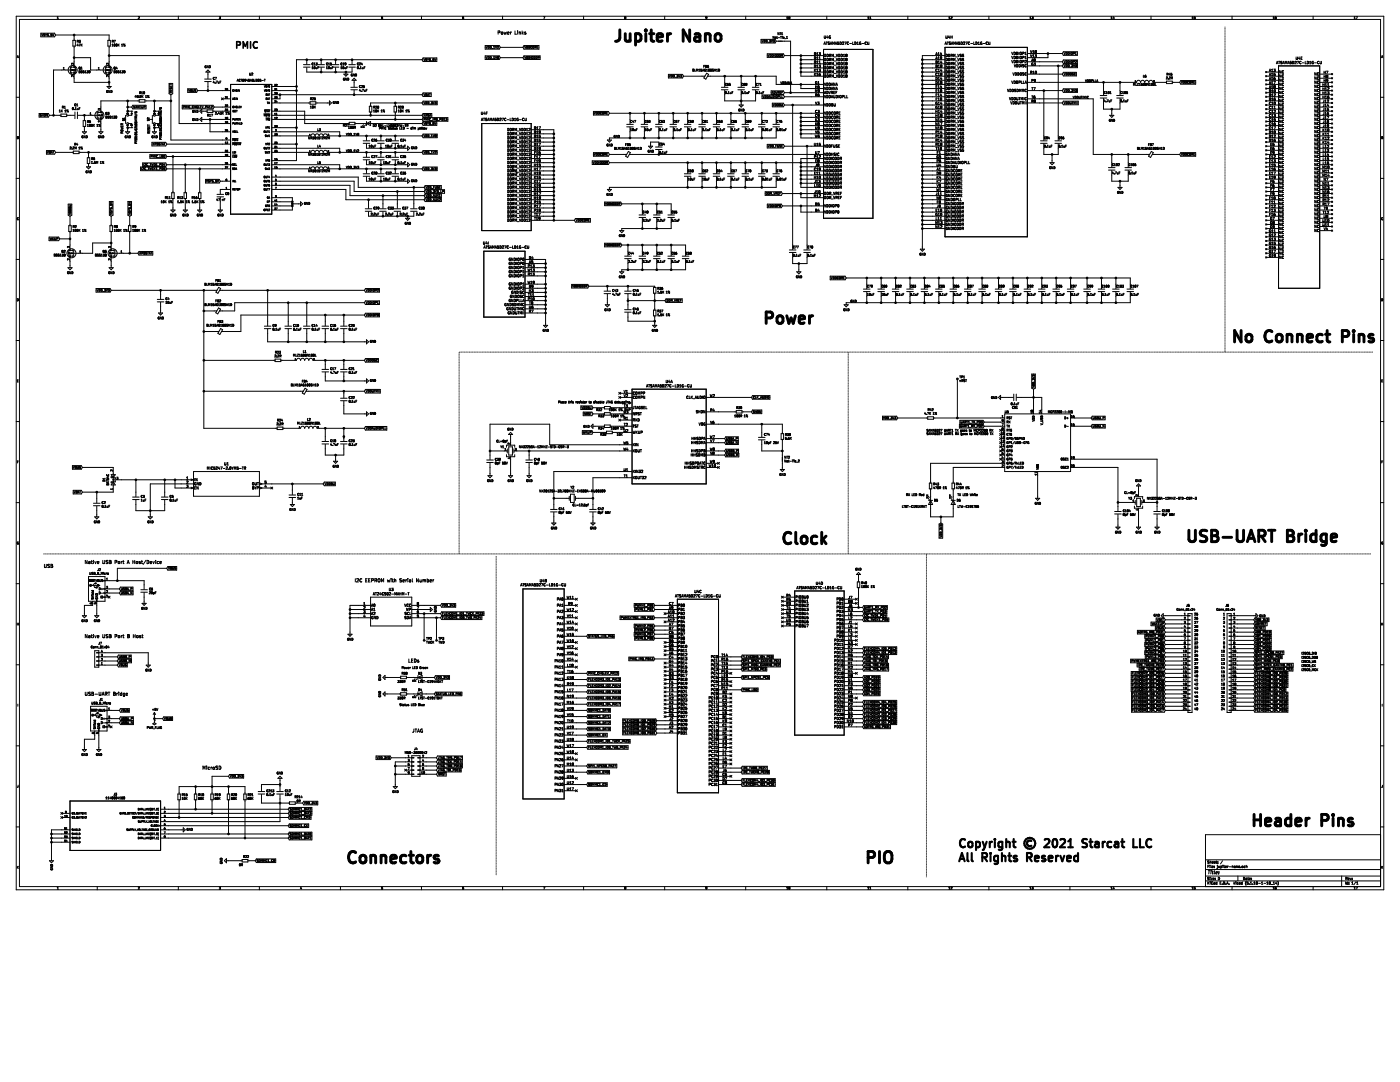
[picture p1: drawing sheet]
<svg xmlns="http://www.w3.org/2000/svg" width="279mm" height="216mm" viewBox="0 0 279 216" stroke-linecap="round" stroke-linejoin="round" font-family="sans-serif">
<path d="M0 0h279.4v215.9h-279.4z" fill-rule="evenodd" fill="#fff" stroke="#fff" stroke-width=".2"/>
<g fill="none" stroke="#000" stroke-width=".2">
<path d="M3.2 3.2h273v174.4h-273zM3.2 19.4h.7M3.4 11.5l.2-.4 .1 .4M3.5 11.4h.2M3.9 3.9h271.6v173h-271.6zM8.2 6.6h2.7l.2 .4-.2 .3h-2.7zM8.3 6.8l.1 .4 .2-.4M8.7 6.9h.1M8.7 6.8v.1M8.7 6.9l.2 .2h-.2M8.7 6.8h.1M8.7 6.8h.2"/>
<path d="M9 6.8l.2 .2M9.2 7v.2M9.3 6.8l-.1 .2M9.5 6.8v.1M9.5 6.9h.1M9.5 6.9l.2 .2h-.3M9.5 6.8h.2M9.5 6.8h.1M9.8 7.2h.3M10.3 6.9h.1M10.3 6.9v.2h-.2M10.4 6.8h-.2l-.1 .2 .2-.1"/>
<path d="M10.5 6.8l.1 .4 .2-.4M11.1 7h10.7v1.1M11.4 3.7h.3M11.4 3.4l.1-.1v.4M12.6 13.9h.3M12.6 13.6l.1-.1v.4M14.1 14h-3.4v9M14.1 13.4v1.2M14.2 13.4h.8v1.1h-.8M14.2 14h.6v2.4h7M14.2 13.2v.4M14.2 13.8v.3"/>
<path d="M14.2 14.4v.3M14.3 15.1v.2M14.3 15.3h.1M14.3 15.1h.1M14.4 15.1h-.1M14.4 15.1h.1M14.4 15.1l.3 .2v-.2M14.5 8.1h.5v1.1h-.5zM14.7 12.7l-.3 .1-.1-.2v.3M14.7 12.7h.1M14.7 12.9h-.1M14.7 12.7v.2"/>
<path d="M14.8 11.5h3.3v2.5h2.9M14.8 7v1.1M14.8 9.2v4.2M14.9 13.8l.3 .1M15 13.8l.2 .3h-.3zM15.4 8.3h.2M15.5 8.8l-.1 .3h.2M15.5 8.3l.1 .1M15.6 8.9v.3M15.6 8.2v-.1l-.2-.1v.4M15.6 8.2v.1M15.7 8.8h.3l-.2 .4"/>
<path d="M15.8 14.3h.2M15.8 8h.2l-.1 .2 .1 .2M15.8 8.4h.1M15.8 13.7l.2 .1M15.9 14.2l-.1-.1v.4h.2M15.9 14.2h.1M16 14.3v.2M16 14.2h.1M16 14.5h.1M16 14.2l-.1 .1M16 8.4h-.1M16 8.4h.1"/>
<path d="M16.2 14.5h.2M16.2 14.2v.1M16.2 14.2h.1M16.2 13.8h.2M16.2 13.5l.1-.1v.4M16.2 8.8v.4M16.2 14.3h.1M16.2 9l.2 .2M16.2 14.3l.2 .1M16.4 14.4h.1M16.4 14.5h.1M16.4 14.4v.1"/>
<path d="M16.4 14.2h-.2M16.4 8.8l-.2 .2M16.6 14.5h.1M16.6 14.2h.1M16.6 14.2l.1 .2M16.6 14.2h.2M16.7 14.4h.1M16.8 14.4v.1M16.8 14.5h-.1M16.9 14.5h.3M16.9 14.2l.2-.1v.4M17.3 14.1h.3l-.2 .2 .1 .2h-.2"/>
<path d="M17.3 14.5h.1M17.7 14.2v.1M17.7 14.2h.1M17.7 14.3h.1M17.7 14.3v.2M17.7 14.5h.1M17.8 14.2h.2M17.8 14.3h.1M17.8 14.2h-.1M17.8 14.3h-.1M17.9 14.3v.2h-.1M18 14.2h.1"/>
<path d="M18 14.2l-.1 .1M19.4 3.2v.7M19.6 13.6l.1-.1v.4M19.6 13.9h.2M21 13.4v1.2M21.2 13.4h.8v1.1h-.8M21.2 14h.6v3.3M21.2 13.2v.4M21.2 13.8v.3M21.2 14.4v.3M21.3 15.1v.2M21.3 15.3h.1"/>
<path d="M21.3 15.1h.1M21.4 17.3h.8l-.4 .4zM21.4 15.1l.3 .2v-.2M21.5 18.1l-.2 .1v.2h.2l-.1-.1M21.5 8.1h.5v1.1h-.5zM21.7 12.7l-.3 .1-.1-.2v.3M21.7 12.7h.1M21.7 12.9h-.1M21.7 12.7v.2M21.8 11.1h13.9v13.6h10.3M21.8 9.2v4.2M21.9 13.8l.3 .1"/>
<path d="M21.9 18.1v.4l-.2-.4v.4M22 13.8l.1 .3h-.2zM22.1 18.1l.2 .1v.2l-.2 .1zM22.4 8.9l.1-.1v.4M22.4 9.2h.2M22.4 8.3h.1M22.5 8.3l.1 .1M22.6 8.2v-.1l-.2-.1v.4M22.6 8.2l-.1 .1M22.7 14.3h.2M22.8 8h.2l-.1 .4M22.8 8.8v.3l.2 .1"/>
<path d="M22.8 13.7l.2 .1M22.8 8.8h.1M22.9 14.2l-.2-.1v.4h.2M22.9 14.2h.1M22.9 8.8h.1M22.9 14.3l.1 .2M23 8.8v.3M23 14.2h.1M23 14.5h-.1M23 14.2l-.1 .1M23 9.1v.1M23.1 14.5h.2"/>
<path d="M23.1 14.2h.1M23.1 14.2l.1 .1M23.2 8.8l.1 .4M23.2 14.3h.1M23.2 8.8l.2 .1v.2M23.2 8.8h.1M23.2 14.3l.1 .1M23.3 13.4l-.1 .2h.2M23.3 9.2h.1M23.3 14.4h.1M23.4 14.4v.1M23.4 13.5v.3"/>
<path d="M23.4 14.5h-.1M23.4 9.1l-.1 .1M23.4 14.2h-.3M23.5 14.5h.2M23.5 14.2h.1M23.5 14.2l.2 .2M23.6 8.8v.4M23.6 14.2h-.1M23.6 14.2h.2M23.6 14.2h.1M23.6 9l.2 .2M23.7 14.4h.1"/>
<path d="M23.7 14.5h.1M23.7 14.4v.1M23.8 8.8l-.2 .2M23.9 14.5h.3M23.9 14.2l.1-.1v.4M24.3 8.9l.1-.1v.4M24.3 9.2h.2M24.3 14.1h.2l-.1 .2 .1 .2h-.2M24.3 14.5h.1M24.7 8.8h.1M24.7 14.2v.1M24.7 14.2h.1"/>
<path d="M24.7 14.3h.1M24.7 14.3v.2M24.7 14.5h.1M24.7 14.2h.2M24.8 8.8h.1M24.8 14.3h.1M24.8 14.3h-.1M24.9 14.3v.2h-.2M24.9 9.1v.1zM24.9 14.2h.1M24.9 14.2v.1M25 8.8l-.3 .4"/>
<path d="M27 19l-.1 .3h.3M27.1 19.2v.3M27.3 19.2l.1 .1M27.4 19.3h.1M27.4 19.1l-.1 .1M27.4 19.1l.2 .2-.2 .2M27.4 19.1h.1M27.6 19.2l-.2 .1M27.6 3.3v.1M27.7 3.3l.1 .1-.2 .3h.2M27.7 3.3h-.1M27.7 19.5h.1"/>
<path d="M27.8 19.5h.1M27.8 19.9h1.1v.5h-1.1zM27.9 19.2l.2-.1 .1 .2M27.9 19.2v.1M27.9 19.3h.2M27.9 18.5l.2 .2M28 18.5h-.2M28.1 18.5l-.1-.2h-.2v.4M28.1 18.5h-.1M28.1 19.3h.1M28.2 19.3l-.2 .2M28.2 19.2l-.1 .1"/>
<path d="M28.2 18.7h.3M28.2 18.4l.2-.1v.4M28.3 19.1v.4M28.4 19.2l.2 .3M28.6 19.1l-.3 .2M28.8 18.3l-.2 .2 .2 .2M28.8 18.3h.1M28.8 18.3v.3M28.8 18.7h.1M28.8 18.6v.1M29 19.5h.3M29 19.2l.2-.1v.4"/>
<path d="M29.5 19.1v.1zM29.6 19.4l.1 .1zM29.7 19.1l-.3 .4M33.7 16.6h.8v2.1l-.4 .2-.4-.2zM33.9 17.9v.2h.4v-.2M33.9 16.9h.4M33.9 17.2v.1h.4v-.1M33.9 16.8v.2M33.9 17.5l.1 .3M34 17.8h.1M34.1 18.3h-.2v.2h.4M34.1 18.3h.1"/>
<path d="M34.1 17.2v.1M34.1 18v.1M34.1 18.3v.2M34.1 18.9v9h11.9M34.1 17.6l-.1 .2M34.1 17.5l.2 .1v.2M34.1 17.5v.1M34.3 18.3l-.2 .1M35.6 3.2v.7M37.5 17.7h1.7l.2 .4-.2 .3h-1.7zM37.6 17.8l.2 .5 .1-.5M38 18h.2"/>
<path d="M38.2 18v.1M38.2 18h.1M38.2 18l-.2-.2v.5l.3-.2M38.2 18.1h.1M38.4 17.8l.1 .5 .2-.1v-.4M38.8 17.9l.1 .1M38.9 18h.1M38.9 17.9h-.1M38.9 18l.1 .1M39 18.1h.1M39.1 18.1h.1M39.1 17.9h-.2"/>
<path d="M39.1 18.2h-.3M39.1 18.1v.1M39.4 18.1h6.6M40.8 15.8h1.4M40.8 16.3h1.4M41 13.5h.1M41.1 13.4v.1M41.1 14.4l.4-.4 .4 .4zM41.1 13.1l-.2 .1 .1 .3M41.5 14.4v1.3M41.5 16.4v1.7M41.6 13.1v.4l-.3-.4v.4"/>
<path d="M41.8 13.1l.2 .1-.1 .3h-.1zM42.6 15.5v.3h.2M42.6 15.5h.2M42.6 15.5h.1M42.6 16.2l-.1 .3h.3M42.7 16.3v.3M43 16.6h.1M42.9 15.4h.3l-.2 .4M42.9 16.6h.1M43.1 16.2h.3l-.2 .4M43.5 16.3l.1 .3h.1M43.7 16.3v.3"/>
<path d="M43.7 16.6h.1M43.8 3.3h.2l-.1 .2h.1M43.9 16.4h.1M44 3.5v.1M44 3.6l-.1 .1h-.1M44.1 16.2h-.2v.4M44.2 19.5l.4 .4M44.4 19.7h1.6M44.6 19.5l-.4 .4M44.9 17.7h.2v.1M44.9 17.9v.1M44.9 19.3l.2 .1-.2 .2h.2"/>
<path d="M44.9 18h.1M45.1 18h-.1M45.1 17.8h.1M45.1 17.8v.1M45.1 17.9v.1M45.2 17.7h.2v.1M45.2 17.9l.1 .1M45.3 19.6h.1M45.3 18h.1M45.3 19.4h.1M45.3 19.3l.1 .3M45.3 19.3v.1"/>
<path d="M45.4 17.8h.1M45.4 17.8v.1M45.4 17.9v.1M46 16.8h8.2v25.9h-8.2zM46.4 19.9l.1-.4 .1 .4M46.4 19.8h.2M46.4 18v.1M46.4 18.1h.1M46.4 18.1l.1 .1M46.4 18h.1M46.5 18.2h.1M46.5 17.9l-.1 .1"/>
<path d="M46.5 17.9h.1M46.6 17.9h.1M46.6 18.2h.1M46.7 19.8h.1M46.7 19.8l.1 .1M46.8 18.1h.2M46.8 17.9v.3M46.8 19.6l-.1 .2M46.8 19.9h.1M46.8 19.5l.1 .1M46.8 19.5v.1M46.9 19.9h-.1"/>
<path d="M46.9 19.6h.1M46.9 19.8v.1M47 17.9v.3M47.1 19.5v.4M47.1 18.1l.2 .1M47.1 18v.1M47.2 18.1l.1 .1M47.3 17.9l-.2 .1M47.3 16.2l.1-.4 .2 .4M47.3 18.2h.1M47.3 16.1h.2M47.4 19.5v.4l-.2-.4v.4"/>
<path d="M47.4 17.9v.3M47.8 17.9v.3l-.2-.3v.3M47.8 16.2h.1M47.8 15.8h.1M47.8 15.8l-.1 .2 .1 .2M47.9 15.8v.1M47.9 16.2h.1M48.1 15.8h.2M48.2 15.8v.4M48.4 15.9h.1M48.4 15.9h.2M48.4 15.9v.1"/>
<path d="M48.4 16l.1 .2h.1M48.4 16h.1M48.5 16h.1M48.5 16h-.1M48.6 16v.1M48.6 15.9h.1M48.6 15.9v.1M48.6 16.1v.1M49 16h-.2v-.1h.2v.2l-.2 .1M49.3 15.8l-.1 .3h.2M49.4 16v.2M49.6 16h.1"/>
<path d="M49.6 16h.2M49.8 16h.1M49.8 16v.2h-.2M49.8 15.8h-.2v.2M49.8 14.6v.3M49.8 14.9v.1M49.9 16.2l.2-.4 .1 .4M50 16.1h.2M50 14.6v.3l-.2 .1M50.2 14.6h.1M50.2 14.6l.3 .1M50.4 16.1l.1 .1"/>
<path d="M50.5 14.7l-.3 .3h.3M50.5 14.7h.1M50.5 16.2l.1 .1M50.9 15.8v.3l-.2 .1M51.1 15.8h.2l-.1 .2h.1M51.1 16.2h.1M51.3 16h.1M51.3 16.2h-.2M51.3 16v.1M51.3 16.1v.1M51.5 16.1v.1M51.5 16.2h.1"/>
<path d="M51.6 16.2h.1M51.6 15.8h.1M51.6 15.8l-.1 .3M51.6 15.8v.4M51.8 3.2v.7M51.9 16.2h.1M52.1 16.2h-.2M52.1 15.8h-.2v.2h.1l.1 .1M52.1 16.1v.1M52.3 16.1h.3M52.7 15.8h.3M52.7 17.9l.1 .3 .1-.3"/>
<path d="M52.7 17.1l.1 .3 .1-.3M52.8 15.8v.4M53 18.2h.2M53 17.1l.1 .1M53.1 17.1h-.1M53.1 17.9v.1M53.1 18v.1M53.1 17.2h.1M53.1 17.9h.1M53.1 19.7h.1M53.1 18.1l.1 .1M53.1 18.9h.1"/>
<path d="M53.1 17.2l.1 .1M53.2 17.3h.1M53.2 17.3l-.2 .1M53.2 19.7l.1 .2M53.2 18.9h.1M53.2 18.2h.1M53.2 17.1h-.1M53.2 18.7h-.1v.3l.2-.1M53.2 19.6l-.1-.1v.4h.1M53.2 18.7h.1M53.2 19.6h.1M53.2 19.7h.1"/>
<path d="M53.3 19.6h.1M53.3 18.7v.1M53.3 18.8l-.1 .1M53.3 19.9h-.1M53.3 19.7h-.1M53.3 19.6v.1M53.3 18.9h.1M53.3 17.9l.1 .2M53.3 17.1l.1 .1M53.4 19l.1-.3 .1 .3M53.4 19.9l.1-.4 .1 .4M53.4 18.9h.2"/>
<path d="M53.4 19.8h.2M53.4 17.2v.2M53.4 18.1v.1M53.5 17.9l-.1 .2M53.5 17.1l-.1 .1M53.6 18.2h.2M53.6 17.1l.1 .1M53.6 18h.1M53.6 17.1h.1M53.7 18.7h.2M53.7 19.5h.2M53.7 18v.1"/>
<path d="M53.7 17.2h.1M53.7 18.1l.1 .1M53.7 17.2l.1 .1M53.8 18.7v.3M53.8 19.5v.4M53.8 17.3h.1M53.8 17.3l-.2 .1M53.8 18.2h.1M53.8 17.1h-.2M53.8 17.9l-.2 .1M54.2 18.1h5M54.2 17.3h5"/>
<path d="M54.2 18.9h30M54.8 19.3h.2v.1M54.8 16.8h.2v.2M54.8 17.7h.2v.1M54.8 17.1h.2M54.8 19.6h.1M54.8 17.9v.1M54.8 18.5h.2M54.8 19.6h.2M54.8 18h.2M55 19.4v.1M55 17.8h.1"/>
<path d="M55 17h.1M55 17v.1M55 18.5h.1M55 19.6h.1M55 17.9v.1M55 18.5l-.2 .3h.2M55 19.5v.1M55 17.8v.1M55 17.1h.1M55.1 16.9h.2M55.1 18h.2M55.1 17.7h.1v.3"/>
<path d="M55.1 18.5l.2 .1M55.1 18.5h.2M55.1 18.5h.1M55.1 18.8h.1M55.2 19.6v-.3l.1 .3M55.2 19.6h.1M55.2 18.8h.1M55.3 19.6h-.1M55.3 18.5h.1M55.3 16.9h.1M55.3 16.9l-.2 .3h.2M55.3 18.5v.2"/>
<path d="M55.3 18.7l-.1 .1M55.3 18.6h.1M55.9 18.9v.8h-1.7M60 3.3l-.1 .3h.3M60.2 3.5v.2M60.6 13.4h1.3M60.6 12.9h1.3M61.2 13.5v.9h9.1v-.9M61.2 11.9v.9M62.1 19.7l.1 .2M62.2 19.5h-.2v.4M62.2 19.7h-.2"/>
<path d="M62.2 19.5h.1M62.2 19.5v.2M62.2 19.7h.1M62.3 13.4l.1-.1v.4M62.3 13.7h.2M62.3 19.5l.3 .1M62.4 13h.1M62.4 12.6h.1M62.4 12.6l-.1 .1 .1 .3M62.5 12.6h.1M62.5 12.9l-.1 .1M62.6 19.6h.1"/>
<path d="M62.6 19.6l-.3 .3h.3M62.7 13h.2M62.7 12.7l.1-.1v.4M62.7 13.3v.3l.1 .1M62.7 13.3h.1M62.7 19.7h.1M62.8 19.7l.2 .1M62.8 19.7h-.1M62.8 13.3h-.1M62.8 13.3h.1M62.8 19.5l-.1 .3 .2 .1M62.8 19.5h.1"/>
<path d="M62.8 13.3v.4M62.8 13.7h.1M62.9 19.5h-.1M63 19.8l-.1 .1M63 12.6h.3l-.1 .1 .1 .2h-.3M63.1 13.4v.3h.1M63.2 13.4v.3M63.2 13.7h.1M63.4 13.5h.2M63.4 13.4h1.4M63.4 12.9h1.4M63.6 13.3h-.2v.4"/>
<path d="M64.1 11.9v.9M64.1 13.5v.9M65.1 13.7h.3M65.1 13.4l.2-.1v.4M65.4 12.6l-.3 .1 .1 .3 .2-.1M65.5 13h.3M65.5 12.7l.2-.1v.4M65.6 13.3v.4M65.6 13.7h.1M65.6 13.3h.1M65.7 13.3h.1M65.7 13.3l-.1 .4"/>
<path d="M65.9 13.4l.1 .3h.1M66.1 13.7h.1M66.1 13.4v.3M66.2 12.6h-.2l-.1 .2h.3M66.2 12.8h.1M66.2 12.8l-.1 .2-.2-.1M66.3 13.5h.1M66.3 13.4h1.3M66.3 12.9h1.3M66.5 13.3h-.2v.4M67 11.9v.9M67 13.5v.9"/>
<path d="M67.9 3.2v.7M68 13.7h.2M68 13.4l.1-.1v.4M68.2 12.6h-.1l-.1 .2 .1 .2 .2-.1M68.2 12.6h.1M68.4 13h.3M68.4 12.7l.1-.1v.4M68.4 13.3v.3l.1 .1M68.5 13.3h-.1M68.5 15.7l.1 .2 .1 .1M68.5 13.3h.1M68.6 15.6l-.1 .1"/>
<path d="M68.6 13.3v.4M68.6 13.7h-.1M68.6 14.8h.8l-.4 .4zM68.7 15.8l.1 .2M68.7 15.6h-.1M68.8 16h-.1M68.8 13.4v.3M68.8 12.6v.2M68.8 12.8h.1M68.8 13.7h.1M68.9 13h.1M68.9 12.6h.1l.1 .2"/>
<path d="M68.9 12.6h-.1M68.9 13.7h.1M69 13h-.1M69 13.7h-.1M69 13.4v.3M69 13.7h.1M69 12.8h-.1M69 14.4v.4M69.1 12.8l-.1 .2M69.1 12.7l-.1 .1M69.2 13.5h.1M69.2 15.6v.4l-.3-.4v.4"/>
<path d="M69.4 15.6h.1a.22 .22 0 0 1 .1 .3 .22 .22 0 0 1-.2 .1zM69.4 13.3h-.2v.4M69.6 15.9l-.1 .1M69.6 13.4h1.3M69.6 12.9h1.3M70 17.4h1.3M70 17.9h1.3M70.3 11.9v.9M70.3 14.8l-.2 .1 .1 .3 .1-.1v-.1M70.3 14.8h.1M70.7 15.6l.4 .4h-.8zM70.7 16v1.3"/>
<path d="M70.7 18v.9M70.7 14.8v.4l-.2-.4v.4M70.9 14.8l.3 .1-.1 .3h-.2zM71.3 13.3l.1 .4 .1-.1v-.3M71.4 13.3h.1M71.4 13.3h-.1M71.5 13.3h.1M71.5 12.6h-.2v.2l.1 .2 .2-.1M71.5 12.6h.1M71.7 13.7h.1M71.7 12.6l.2 .1-.2 .3h.2M71.7 17.4h.1"/>
<path d="M71.7 17.4l.2 .1M71.8 17.8l-.1 .3h.3M71.9 13.7h.2M71.9 13.4l.1-.1v.4M71.9 18v.2M71.9 17.1h-.2v.3M71.9 17.1h.1M72 17.4l-.1 .1M72.1 17.1l.3 .1-.3 .3h.3M72.1 18.2h.1M72.2 12.5l-.1 .3h.3M72.3 17.8h.3l-.2 .4"/>
<path d="M72.3 13.4v.3h.2M72.3 12.7v.3M72.5 13.4v.3M72.7 13.5h.1M72.7 18v.2M72.7 17.1h-.2v.2l.2-.1 .1 .2h-.3M72.7 18.2h.1M72.8 18.2h.1M72.9 13.3h-.2v.4M72.9 18.2h-.1M72.9 18v.2M73.1 18h.1"/>
<path d="M73.3 17.8h-.2v.4M76.4 3.3h-.2l-.1 .2h.2l.1 .2h-.3M84.1 3.2v.7M84.2 11.9h-25v20.1h-5M84.4 18.5h1.7v.8h-1.7l-.2-.4zM84.4 11.6h2.8v.7h-2.8l-.2-.4zM84.5 18.7l.2 .4 .1-.4M84.5 11.7l.2 .4 .1-.4M84.9 12.1h.2M85 11.7l.1 .4M85 18.9h.1M85 11.7h.2"/>
<path d="M85 11.7h.1M85.1 18.9l.1 .1M85.1 18.9h.1M85.1 12.1h.1M85.2 18.8l-.1 .1M85.2 18.8l-.2-.1v.4h.2M85.2 19v.1M85.2 18.8h.1M85.3 11.7l.1 .2M85.3 19.1l.1-.4 .2 .4M85.3 19h.2M85.4 11.9v.2"/>
<path d="M85.6 11.7l-.2 .2M85.7 18.7h.2M85.7 11.7l.2 .3-.2 .1M85.7 11.7h.2M85.7 11.7h.1M85.8 18.7v.4M86 12.1h.3M86.4 12.1h.1M86.6 12.1h-.1M86.6 11.7h-.2v.2h.2v.2M86.7 11.7l.2 .4 .1-.4M92.3 3.5v.1"/>
<path d="M92.4 3.3l-.1 .4h.2v-.2h-.2M92.4 3.3h.1M96.8 11.1h2.8l.2 .4-.2 .4h-2.8zM96.8 9.1h2.8l.2 .4-.2 .3h-2.8zM97 9.2l.1 .4 .2-.4M97 11.3l.1 .4 .2-.4M97.4 11.3l.2 .1-.1 .3h-.1zM97.4 9.2l.2 .1-.1 .3h-.1zM97.8 11.3l.2 .1v.3h-.2zM97.8 9.2l.2 .1v.3h-.2zM98.1 11.7h.3M98.1 9.7h.3"/>
<path d="M98.5 11.7h.2M98.5 9.3l.1-.1v.4M98.5 11.4l.1-.1v.4M98.5 9.6h.2M98.9 9.2l.1 .4 .1-.4M98.9 11.3l.1 .4 .1-.4M99.2 11.4h.3M99.2 11.4h.1M99.3 11.5v.2l.2-.1M99.3 9.2l-.1 .1M99.3 11.4h.1M99.3 11.4v.1"/>
<path d="M99.3 11.5h.1M99.3 9.2l.2 .1M99.3 9.2h.1M99.4 11.5l.1 .1M99.5 9.3h.1M99.5 11.4l-.1 .1M99.5 9.3l-.3 .3h.3M99.5 11.4h.1M99.5 11.6h.1M99.7 6.2h.1M99.7 6.2h-.3v.6M99.7 6.2v.3h-.3"/>
<path d="M99.8 9.5h4.6M99.8 11.5h4.6M100.1 6.5h.2v.3h-.2zM100.3 3.2v.7M100.6 6.4l.1 .4 .1-.3 .2 .3 .1-.4M101.3 6.6l.3-.1v-.1l-.3 .1v.3h.3M101.9 6.4v.4M101.9 6.5h.1M101.9 6.4v.1M102.1 6.4h-.2M102.8 6.2v.6h.3M103.3 6.2h.1"/>
<path d="M103.3 6.4v.4M103.6 6.4v.4M103.6 6.4h.3v.4M103.6 6.4v.1M104.2 6.2v.6M104.3 6.6l.1 .2M104.4 6.4l-.2 .2M104.6 11.1h3.2v.8h-3.2l-.2-.4zM104.6 9.1h3v.7h-3l-.2-.3zM104.7 9.2l.1 .4 .2-.4M104.7 11.3l.1 .4 .2-.4M104.9 6.4l-.2 .1 .2 .3h-.2"/>
<path d="M105.1 11.3l.2 .1-.1 .3h-.1zM105.1 9.2l.2 .1-.1 .3h-.1zM105.5 11.3l.2 .1v.3h-.2zM105.5 9.2l.2 .1v.3h-.2zM105.9 11.3v.4M106.1 11.3v.4M106.1 9.3l-.1-.1-.1 .2 .1 .2h.1M106.1 11.7h.1M106.2 11.3l.2 .1-.1 .2-.1 .1M106.2 11.3h-.1M106.5 11.3l.3 .1-.1 .3h-.2zM106.8 9.4h.1"/>
<path d="M106.9 9.4l.1 .2M106.9 9.2h-.1v.4M106.9 9.2h.1M106.9 11.3l.3 .1-.1 .3h-.2zM106.9 9.2l.1 .1M106.9 9.4h.1M107 9.4h-.1M107 9.3h.1M107 9.3v.1M107 9.4h.1M107.2 9.4h.1M107.4 9.2h-.2v.4h.2"/>
<path d="M107.5 11.5l.1 .2M107.6 11.5h-.2M107.6 11.5v-.2h-.2v.4M107.6 11.5h.1M108.5 3.3h.2l-.1 .4M116.5 3.2v.7M124.7 3.5v.2l.2-.2M124.7 3.5h.1M124.7 3.4v.1M124.7 3.3h.2M124.7 3.3v.1M124.8 3.5h.1"/>
<path d="M124.9 3.3v.1M124.9 3.5h-.1M124.9 3.5h.1M124.9 3.4v.1M132.6 3.2v.7M133.4 14.8h2.8l.2 .4-.2 .4h-2.8zM133.5 15l.2 .4 .1-.4M134 15l.2 .1-.1 .3h-.1zM134.4 15l.2 .1-.1 .3h-.1zM134.7 15.4h.3M135.1 15h.2l-.1 .1 .1 .2-.2 .1M135.1 15.3v.1"/>
<path d="M135.4 15l.2 .4 .1-.4M135.8 15h.3l-.2 .1 .1 .2-.2 .1M135.8 15.3v.1M136.4 15.2h4.3M138.2 14h.2M138.4 14h.1M138.4 14v-.2h-.2v.4h.2M138.5 14v.2M138.5 14.2h-.1M138.7 13.8v.4h.2M139 14.2v-.4l.1 .3 .2-.3v.4M139.4 14.2h.3"/>
<path d="M139.5 13.9h-.1M139.5 13.8l.1 .4M139.5 13.8v.1M139.8 14.2h.1M139.9 14.2h.1M139.9 14h.1M139.9 14h-.1M140 14h.1M140 13.8h-.1l-.1 .2M140 14v.2M140 14.2h.1M140.2 14.2l.1-.4 .2 .4"/>
<path d="M140.2 14.1h.2M140.4 13.2h.2M140.6 13.9v.2M140.6 14.1h.1M140.6 13.8v.1M140.6 13h-.2v.5M140.8 14v.2l-.2-.1M140.8 13.2h.1M140.8 13.8h-.2M140.9 3.3v.3h.1M140.9 3.3h.1M140.9 13.2l.1 .1"/>
<path d="M141 13.1l-.2-.1v.5l.2-.1M141 13.1h.1M141 13.2h-.1M141 14.2h.2M141 13.2h.1M141 13.1v.1M141 13.3h.1M141 13.4h.1M141 13.3v.1M141 14.6l.4 .2-.5 1-.4-.2zM141 13.9h.1M141 3.3l.1 .1"/>
<path d="M141.1 3.4v.2l-.2 .1M141.1 3.5l-.1 .1M141.1 13.8v.4M141.1 13.8l-.1 .1M141.1 3.5h.1M141.2 13.2v.2h.2M141.2 13.2v.1M141.2 15.2h13.7v1.6h9.5M141.2 13.2h.1M141.3 13.1l-.1 .1M141.3 13.2h.1M141.3 13.1h.1"/>
<path d="M141.3 13.2h-.1M141.4 13l-.1 .1M141.4 13.2h.1M141.4 13.4h.1M141.4 13.2v.2M141.5 13.8h.1M141.5 14.2h.1M141.5 13.8v.4M141.9 13.8l-.1 .1 .1 .3M141.9 13.8h.1M142 14.2h-.1M142 13.8v.4"/>
<path d="M142.2 13.9v.1M142.2 13.8v.1M142.2 13.8h.2M142.2 14h.1M142.2 13.8h.1M142.3 14h.1M142.4 14v.2h-.2M142.6 14h.2M142.6 13.8v.4M142.8 13.8v.4M143 14.2h.2M143 13.9h.1"/>
<path d="M143.1 13.8v.4M143.1 13.8l-.1 .1M143.6 13.8h-.2v.4l.2-.1M143.6 13.8v.1M143.6 14.1h.1M143.6 13.9v.2M144 17.4h1.3M144 17.9h1.3M144.6 18v2.1h6.2v-2.1M144.6 15.2v2.1M144.7 16.9l.1 .1M144.7 16.7v.2"/>
<path d="M144.8 17h.2M144.8 16.7h-.1M144.8 18.7h.1M144.8 18.3v.4M144.8 18.3h.1M144.9 18.3v.4M145 16.7h-.2M145.1 16.8l.1 .2h.1M145.1 18.6v.1M145.1 18.6l.1 .1M145.2 16.8l-.1 .1M145.3 18.7h.2"/>
<path d="M145.3 18.4l.1-.1v.4M145.3 16.8h-.1M145.3 16.6l-.2 .2M145.3 16.8h.1M145.4 17h-.1M145.4 16.8v.2M145.5 17h.1M145.5 17h.2M145.5 16.8h.2M145.5 16.8h.1M145.7 18.4v.3h.2M145.7 16.8h.1"/>
<path d="M145.7 16.6h-.2v.2M145.7 16.8v.2M145.7 17h.1M145.9 18.4v.3M145.9 18.6v.1M146.1 18.5h.1M146.3 18.3h-.2v.4M147.3 17.4h1.3M147.3 17.9h1.3M147.9 15.2v2.1M147.9 18v3M148 16.9v.1"/>
<path d="M148 16.7v.2M148 17h.3M148 16.7h.1M148.2 18.3l-.2 .1 .2 .3M148.2 18.3h.1M148.2 18.6v.1M148.2 18.3v.3M148.3 16.7h-.3M148.4 16.8l.1 .2h.1M148.4 18.6h.1M148.4 18.6v.1M148.4 16.8v.1"/>
<path d="M148.5 16.7l-.1 .1M148.5 16.7h.1M148.6 18.7h.2M148.6 18.4l.1-.1v.4M148.6 16.8h-.2M148.6 16.6l-.1 .1M148.6 16.8h.1M148.6 17h.1M148.6 16.8v.2M148.8 16.7h.1M148.8 16.9v.1M148.8 16.7v.1"/>
<path d="M148.8 3.2v.7M148.8 17h.1M148.8 16.8h.1M148.8 16.8v.1M148.9 17h.1M148.9 16.7h.1M148.9 16.8h.1M148.9 16.7h-.1M148.9 16.8h-.1M149 16.8h.1M149 18.4v.3h.2M149 16.7h.1"/>
<path d="M149 16.8l.1 .1M149 17h.1M149.1 16.7h.1M149.1 16.9l-.1 .1M149.1 16.7l-.1 .1M149.2 18.6v.1M149.2 18.4v.3M149.4 18.5h.1M149.6 18.3h-.2v.4M150.1 17.4h1.4M150.1 17.9h1.4M150.8 15.2v2.1"/>
<path d="M150.9 16.9v.1M150.9 16.7v.2M150.9 17h.2M150.9 18.3v.3M150.9 16.7h.1M150.9 18.6v.1M150.9 18.7h.2M150.9 18.3h.2M150.9 18.3h.1M151.1 18.3h.1M151.1 18.3v.3M151.1 18.6v.1"/>
<path d="M151.1 16.7h-.2M151.1 16.7h.1M151.1 17h.1M151.3 16.6h.2l-.1 .4M151.3 18.6h.1M151.3 18.6v.1M151.5 18.7h.2M151.5 18.4l.1-.1v.4M151.7 17h.2M151.7 16.7l.1-.1v.4M151.9 18.4v.3l.2-.1M151.9 7.9h2.8l.2 .3-.2 .4h-2.8z"/>
<path d="M152 8l.2 .4 .1-.4M152.1 18.4v.3M152.1 18.9h4.2l.2 .4-.2 .4h-4.2zM152.2 19.1l.2 .4 .1-.4M152.3 18.5h.1M152.4 8a.21 .21 0 0 1 .3 .2 .21 .21 0 0 1-.3 .2zM152.5 18.3h-.2v.4M152.6 8h.1M152.6 19.1a.21 .21 0 0 1 .3 .2 .21 .21 0 0 1-.3 .2zM152.8 19.4v.1M152.9 8l.2 .1-.1 .3h-.1zM153.1 19.1a.21 .21 0 0 1 .2 .2 .21 .21 0 0 1-.2 .2z"/>
<path d="M153.1 10.7h3.2l.2 .4-.2 .4h-3.2zM153.2 8.4h.3M153.3 19.1v.1M153.3 10.9l.1 .4 .1-.4M153.4 19.5l.1-.4 .2 .4M153.4 19.4h.2M153.5 8h.3l-.1 .1 .1 .1M153.5 8.4h.1M153.6 8.4h.2M153.7 10.9l.2 .1-.1 .3h-.1zM153.8 8.2h.1M153.8 8.2v.2"/>
<path d="M153.8 8.4h.1M153.8 19.1v.3l.2 .1M153.9 18.1h2.4l.2 .4-.2 .4h-2.4zM153.9 8l.1 .4 .2-.4M154 19.5h.1M154 19.1v.4M154 18.7l.2-.4 .1 .4M154.1 10.9l.2 .1-.1 .3h-.1zM154.1 18.6h.2M154.2 19.1a.21 .21 0 0 1 .3 .2 .21 .21 0 0 1-.3 .2zM154.3 8.4h.2M154.3 8h.2l-.1 .1 .1 .1"/>
<path d="M154.4 19.4v.1M154.5 18.3l.2 .1-.1 .3h-.1zM154.5 10.9v.4M154.5 8.2h.1M154.5 7.3v.4l-.2-.4v.4M154.5 8.4h.1M154.5 8.2v.2M154.7 19.1v.4M154.7 7.7h.1M154.8 18.3l.2 .4 .1-.4M154.9 7.7h-.2M154.9 7.5l-.2-.1v.3"/>
<path d="M154.9 7.5h.1M154.9 7.5h-.2M154.9 8.2h2.9v10.3M155 7.4h.1M155.1 7.3v.4M155.1 19.4v.1M155.1 10.9l.2 .1v.3h-.2zM155.2 18.5l.2-.1v-.1h-.2v.4M155.3 19.3h.2v-.2h-.2v.4M155.3 7.5h.3M155.3 18.5l.2 .2M155.5 6.5v.4l-.3-.4v.4"/>
<path d="M155.5 10.9l.3 .1-.1 .3h-.2zM155.6 6.5h.3M155.6 18.5h.2M155.7 19.1v.4h.2M155.7 6.5v.4M155.7 7.3h.3M155.8 16.3l.1 .4 .2-.4M155.8 18.3h-.2v.4h.2M155.9 7.3v.4M156 6.6l.1-.1v.4M156 6.9h.2M156 18.5h.1"/>
<path d="M156 19.1v.4h.2M156 11.1l.2 .2M156.1 7.3h.1M156.1 7.4v.3M156.2 11l-.3 .1M156.2 10.9h-.3v.4M156.2 10.9h.1M156.2 10.9v.1M156.2 11h.1M156.2 16.3a.21 .21 0 0 1 .2 .2 .21 .21 0 0 1-.2 .2zM156.2 18.3h-.2v.4M156.4 16.6v.1"/>
<path d="M156.5 7.5h-.2v.2h.2M156.5 7.5h.1M156.5 7.5h-.2M156.5 11.1h7.9M156.5 18.5h7.9M156.5 19.3h7.9M156.6 7.7h.3M156.6 16.3a.21 .21 0 0 1 .2 .2 .21 .21 0 0 1-.2 .2zM156.8 16.6v.1M157 7.4l.1-.1v.4M157 7.7h.2M157 16.7l.1-.4 .1 .4"/>
<path d="M157 16.6h.2M157 3.7h.2M157 3.4l.1-.1v.4M157.5 3.4v.3l.1-.3M157.5 3.3h.1M157.5 3.3v.1M157.6 3.3v.1M157.6 16.3v.4l-.2-.4v.4M157.7 16.7l.2-.4 .1 .4M157.8 16.6h.2M159.8 11.9h4.6M159.8 12.7h4.6"/>
<path d="M159.8 13.6h4.6M159.8 14.4h4.6M159.8 11.1v4.1h4.6M159.8 16.8v.9h4.6M162.5 11.3a.25 .25 0 0 1 .3 .3 .25 .25 0 0 1-.3 .2zM162.5 13a.25 .25 0 0 1 .3 .2 .25 .25 0 0 1-.3 .3zM162.5 12.4h.2M162.5 13.8v.5M162.5 14.6v.5M162.5 10.7h.2M162.6 14l.2 .3M162.6 14.8l.2 .3"/>
<path d="M162.7 18.4v-.5l.2 .3 .1-.3v.5M162.7 10.5h-.2v.5l.3-.1-.1-.2M162.7 12.2l-.2-.1v.5h.3l-.1-.2M162.7 12.2h.1M162.7 10.5h.1M162.8 17.3h.2M162.8 17.1v.5M162.8 10.5l-.1 .2M162.8 12.2l-.1 .2M162.8 13.8l-.3 .3M162.8 14.6l-.3 .3M162.9 19l.1 .2"/>
<path d="M163 11h.3M163 11.8h.3M163 12.6h.3M163 13.5h.3M163 14.3h.3M163 15.1h.3M163 18.7h-.2v.5M163 10.6l.1-.1v.5M163 11.5l.1-.2v.5M163 13.1l.1-.1v.5M163 13.9l.1-.1v.5M163 12.3l.1-.2v.5"/>
<path d="M163 14.8l.1-.2v.5M163 18.7v.1M163 16.3a.22 .22 0 0 0-.3 .2 .22 .22 0 0 0 .3 .2l-.1-.2M163 18.8v.1l-.2 .1M163 17.1v.5M163.2 16.7h.3M163.2 19l.2-.1 .1 .3M163.2 16.4l.2-.1v.4M163.2 19.2h.1M163.3 19.2h.1M163.3 18.2v-.3h.2v.4l-.2 .1M163.3 18.2h.1"/>
<path d="M163.3 18.8l-.1 .4M163.3 18.2h.2M163.3 18.7v.1M163.4 13h.3l-.1 .1 .1 .1v.2M163.4 13.8h.3l-.1 .2 .1 .1v.1h-.3M163.4 13.4h.1M163.4 10.5h.3l-.1 .2h.1M163.4 11.8h.3M163.4 12.6h.3M163.4 13.4h.3M163.4 14.8l.1 .2 .2 .1M163.4 18.7h-.1"/>
<path d="M163.4 11.5l.2-.2v.5M163.4 12.3l.2-.2v.5M163.5 17.1l-.3 .2 .1 .2h.2v-.2h-.3M163.5 19.2h-.1M163.5 14.8l-.1 .1M163.5 18.2h.1M163.5 18.1v.1M163.7 14.6l-.3 .2M163.7 14.8h-.2M163.7 10.7h.1M163.7 14.8h.1M163.7 13.4h.1"/>
<path d="M163.7 10.7v.3l-.3-.1M163.7 14.8v.2M163.7 15v.1M164.4 9.9h9.8v33.7h-9.8zM164.4 8.9l.2-.5 .1 .5M164.5 8.7h.2M164.5 7.1l.1 .5 .2-.1v-.4M164.5 16.6l.2 .5 .1-.5M164.5 17.4l.2 .5 .1-.5M164.5 18.7l.2-.5 .1 .5M164.5 19l.2 .5 .1-.5M164.6 18.6h.2"/>
<path d="M164.6 10.8a.24 .24 0 0 1 .2 .3 .24 .24 0 0 1-.2 .2zM164.6 11.6a.24 .24 0 0 1 .2 .3 .24 .24 0 0 1-.2 .2zM164.6 12.5a.24 .24 0 0 1 .2 .2 .24 .24 0 0 1-.2 .3zM164.6 13.3a.24 .24 0 0 1 .2 .2 .24 .24 0 0 1-.2 .3zM164.6 14.1a.24 .24 0 0 1 .2 .3 .24 .24 0 0 1-.2 .2zM164.6 14.9a.24 .24 0 0 1 .2 .3 .24 .24 0 0 1-.2 .2zM164.8 8.4h.3M165 8.4v.5M165 16.6a.25 .25 0 0 1 .3 .2 .25 .25 0 0 1-.3 .3zM165 17.4a.25 .25 0 0 1 .3 .2 .25 .25 0 0 1-.3 .3zM165 18.2a.25 .25 0 0 1 .3 .3 .25 .25 0 0 1-.3 .2zM165 19a.25 .25 0 0 1 .3 .3 .25 .25 0 0 1-.3 .2z"/>
<path d="M165 3.2v.7M165.1 10.8a.24 .24 0 0 1 .2 .3 .24 .24 0 0 1-.2 .2zM165.1 11.6a.24 .24 0 0 1 .2 .3 .24 .24 0 0 1-.2 .2zM165.1 12.5a.24 .24 0 0 1 .2 .2 .24 .24 0 0 1-.2 .3zM165.1 13.3a.24 .24 0 0 1 .2 .2 .24 .24 0 0 1-.2 .3zM165.1 14.1a.24 .24 0 0 1 .2 .3 .24 .24 0 0 1-.2 .2zM165.1 14.9a.24 .24 0 0 1 .2 .3 .24 .24 0 0 1-.2 .2zM165.1 7.1l-.1 .4h.3M165.2 18.6v.1M165.2 17h.1M165.2 7.3v.3M165.3 8.6h.1"/>
<path d="M165.3 8.6l.2 .2-.2 .1M165.4 18.2l.2 .5 .1-.5M165.5 17.4a.25 .25 0 0 1 .3 .2 .25 .25 0 0 1-.3 .3zM165.5 16.6a.25 .25 0 0 1 .3 .2 .25 .25 0 0 1-.3 .3zM165.5 19a.25 .25 0 0 1 .3 .3 .25 .25 0 0 1-.3 .2zM165.5 11.1h.3v-.3h-.3v.5M165.5 8.4h-.2v.2M165.7 12.7l.1 .3M165.7 11.1l.1 .2M165.7 11.9l.1 .2M165.7 13.5l.1 .3M165.7 14.4l.1 .2"/>
<path d="M165.7 15.2l.1 .2M165.7 8.9l.1-.5 .2 .5M165.7 7.2a.22 .22 0 0 0-.2 .2 .22 .22 0 0 0 .3 .2l-.1-.2M165.7 8.7h.3M165.8 11.7l-.3-.1v.5M165.8 11.9h-.3M165.8 12.7h-.3M165.8 13.3h-.3v.5M165.8 14.3l-.3 .1M165.8 15l-.3-.1v.5M165.8 11.7h.1M165.8 13.3h.1"/>
<path d="M165.8 15h.1M165.8 12.7v-.2h-.3v.5M165.8 13.5h-.3M165.8 14.3v-.2h-.3v.5M165.8 15.1l-.3 .1M165.8 14.3h.1M165.8 11.7v.1M165.8 13.3v.2M165.8 15v.1M165.8 12.7h.1M165.8 11.8v.1M165.8 13.5h.1"/>
<path d="M165.8 15.1h.1M165.9 17.1l.1-.5 .2 .5M165.9 17.9l.1-.5 .2 .5M165.9 19.5l.1-.5 .2 .5M165.9 19.4h.3M165.9 16.9h.3M165.9 17.7h.3M166 18.5l.2 .2M166 11.3v-.5l.2 .4 .1-.4v.5M166 12.1v-.5l.2 .4 .1-.4v.5M166 13v-.5l.2 .3 .1-.3v.5M166 13.8v-.5l.2 .3 .1-.3v.5"/>
<path d="M166 14.6v-.5l.2 .4 .1-.4v.5M166 15.4v-.5l.2 .4 .1-.4v.5M166.1 18.2h-.2v.5M166.1 18.2v.1M166.1 18.3v.1l-.2 .1M166.2 8.9v-.5l.1 .3 .2-.3v.5M166.4 18.4h.1M166.4 19v.5M166.4 19.5h.1M166.5 11.4h.3M166.5 12.2h.3M166.5 13h.3"/>
<path d="M166.5 13.8h.3M166.5 14.6h.3M166.5 15.5h.3M166.6 18.2h-.2v.5h.2M166.6 19v.5h-.2M166.6 16.6v.5l-.2-.5v.5M166.6 17.4v.5l-.2-.5v.5M166.7 8.9l.1-.5 .2 .5M166.7 8.7h.3M166.8 18.4h.2M166.8 17.1l.2-.5 .1 .5M166.8 17.9l.2-.5 .1 .5"/>
<path d="M166.9 16.9h.2M166.9 17.7h.2M166.9 19a.24 .24 0 0 1 .3 .3 .24 .24 0 0 1-.3 .2zM166.9 12.5l.1 .5 .2-.5M166.9 10.8l.1 .5 .2-.5M166.9 11.6l.1 .5 .2-.5M166.9 13.3l.1 .5 .2-.5M166.9 14.1l.1 .5 .2-.5M166.9 14.9l.1 .5 .2-.5M167 18.2h-.2v.5M167.1 8.8l.1 .1M167.2 8.9h.2"/>
<path d="M167.4 10.8a.24 .24 0 0 1 .2 .3 .24 .24 0 0 1-.2 .2zM167.4 11.6a.24 .24 0 0 1 .2 .3 .24 .24 0 0 1-.2 .2zM167.4 12.5a.24 .24 0 0 1 .2 .2 .24 .24 0 0 1-.2 .3zM167.4 13.3a.24 .24 0 0 1 .2 .2 .24 .24 0 0 1-.2 .3zM167.4 14.1a.24 .24 0 0 1 .2 .3 .24 .24 0 0 1-.2 .2zM167.4 14.9a.24 .24 0 0 1 .2 .3 .24 .24 0 0 1-.2 .2zM167.4 19v.5M167.4 8.4h-.2l-.1 .2h.3v.2M167.4 8.8v.1M167.6 8.4a.25 .25 0 0 1 .3 .2 .25 .25 0 0 1-.3 .3zM167.6 19.1h.3l-.1 .4h-.2zM167.9 10.8a.24 .24 0 0 1 .2 .3 .24 .24 0 0 1-.2 .2z"/>
<path d="M167.9 11.6a.24 .24 0 0 1 .2 .3 .24 .24 0 0 1-.2 .2zM167.9 12.5a.24 .24 0 0 1 .2 .2 .24 .24 0 0 1-.2 .3zM167.9 13.3a.24 .24 0 0 1 .2 .2 .24 .24 0 0 1-.2 .3zM167.9 14.1a.24 .24 0 0 1 .2 .3 .24 .24 0 0 1-.2 .2zM167.9 14.9a.24 .24 0 0 1 .2 .3 .24 .24 0 0 1-.2 .2zM168.1 8.4h.2l.1 .1-.3 .4h.3M168.3 11.3h.3M168.3 12.1h.3M168.3 13h.3M168.3 13.8h.3M168.3 14.6h.3M168.3 15.4h.3"/>
<path d="M168.3 11l.2-.2v.5M168.3 12.6l.2-.1v.5M168.3 14.2l.2-.1v.5M168.3 19.3h-.2M168.4 19.2l-.1-.1-.2-.1v.5M168.4 11.8l.1-.2v.5M168.4 13.4l.1-.1v.5M168.4 15l.1-.1v.5M168.4 11.8h-.1M168.4 13.4h-.1M168.4 15l-.1 .1M168.4 19.2l-.1 .1"/>
<path d="M168.6 8.4h.3l-.2 .5M168.6 19v.5h.2M168.8 14.2v.1M168.8 10.9h.3M168.8 12.6h.3M168.8 14.2h.3M168.8 10.9h.1M168.8 12.6h.1M168.8 14.2h.1M168.8 12.6v.1M168.8 10.9l.1 .1M168.8 12.7l.1 .3 .1-.1v-.2"/>
<path d="M168.8 14.3l.1 .3h.1v-.3M168.8 14.3h.2M168.8 12.7h.2M168.9 15.1v.3l.2-.1-.1-.2M168.9 13.5v.3l.2-.1-.1-.2M168.9 11.8v.3l.2-.1-.1-.2M168.9 11v.3l.2-.1-.1-.2M168.9 11.8v-.2l.2 .1-.1 .1M168.9 11.8h.1M168.9 13.5v-.2l.2 .1-.1 .1M168.9 13.5h.1M168.9 15.1v-.2l.2 .1-.1 .1"/>
<path d="M168.9 15.1h.1M168.9 11h.1M169 19v.5h.2M169.1 10.9h.1M169.1 12.6h.1M169.1 14.2h.1M169.1 14.2l-.1 .1M169.1 10.9l-.1 .1M169.1 12.6l-.1 .1M169.3 8.4a.23 .23 0 0 0-.3 .2 .23 .23 0 0 0 .3 .3M169.3 8.8v.1M169.6 8.7h.3"/>
<path d="M170.2 8.4v.5h.2M170.6 8.4a.25 .25 0 0 1 .3 .2 .25 .25 0 0 1-.3 .3zM171 8.9h.3M171 8.5l.2-.1v.5M171.8 8.4a.22 .22 0 0 0-.3 .2 .22 .22 0 0 0 .3 .2l-.1-.1M172 8.7h.4M172.9 8.4a.22 .22 0 0 0-.3 .2 .22 .22 0 0 0 .3 .2M173.1 8.4l.1 .4M173.2 8.8v.1M173.2 8.9h.2M173.2 3.7h.2M173.2 3.4l.1-.1v.4"/>
<path d="M173.4 8.8v.1M173.4 8.4v.4M173.6 3.7h.2M173.6 3.4l.1-.1v.4M181.2 3.2v.7M184.1 11.9h4.5M184.1 12.7h4.5M184.1 13.6h4.5M184.1 14.4h4.5M184.1 15.2h4.5M184.1 16h4.5M184.1 16.8h4.5"/>
<path d="M184.1 17.7h4.5M184.1 18.5h4.5M184.1 19.3h4.5M186.7 11l.2-.5 .2 .5M186.7 11.8l.2-.5 .2 .5M186.8 15.4a.25 .25 0 0 1 .3 .3 .25 .25 0 0 1-.3 .2zM186.8 16.3a.25 .25 0 0 1 .3 .2 .25 .25 0 0 1-.3 .2zM186.8 12.4h.1M186.8 13.2h.1M186.8 10.8h.2M186.8 11.7h.2M186.8 17.3h.2"/>
<path d="M186.8 18.1h.2M186.8 18.9h.2M186.8 19.8h.2M187 12.2l-.2-.1v.5h.2l-.1-.2M187 12.2h.1M187 13.2h-.1M187 13.1v-.1h-.2v.5l.2-.1-.1-.2M187 12.2l-.1 .2M187 13.1v.1M187 13.8a.22 .22 0 0 0-.3 .2 .22 .22 0 0 0 .4 .2M187 13.8h.1M187 17.1h-.2v.5h.2"/>
<path d="M187 17.9h-.2v.5h.2M187 18.7h-.2v.5M187 19.5h-.2v.5M187.1 14.7l-.1-.1a.23 .23 0 0 0-.3 .3 .23 .23 0 0 0 .3 .2M187.1 15l-.1 .1M187.2 11h.3M187.2 10.6l.1-.1v.5M187.2 11.5l.1-.2v.5M187.2 18.9l.1-.2v.5M187.2 19.7l.1-.2v.5M187.2 11.8h.3M187.2 19.2h.3"/>
<path d="M187.2 17.2l.1-.1v.5M187.2 18l.1-.1v.5M187.2 17.6h.3M187.2 18.4h.3M187.2 12.3l.2-.2v.5M187.2 13.1l.2-.1v.5M187.2 13.9l.2-.1v.5M187.2 14.8l.2-.2v.5M187.2 15.6l.2-.2v.5M187.2 16.4l.2-.1v.4M187.2 12.6h.3M187.2 13.5h.3"/>
<path d="M187.2 14.3h.3M187.2 15.1h.3M187.2 15.9h.3M187.2 16.7h.3M187.7 18h.1M187.7 18h.2M187.7 18v.1M187.7 11.6v-.2h.2v.4M187.7 19.6v.1M187.7 11.6h.1M187.7 19.7h.1M187.7 13.1l.1 .1"/>
<path d="M187.7 13.1h.1M187.7 14.7h.1M187.7 16.3v.1M187.7 14.7l.1 .1M187.7 16.4l.1 .1M187.7 18.1h.1M187.7 11.6h.2M187.7 19.6h.2M187.7 19.6h.1M187.7 19.7v.3l.2-.1-.1-.2M187.8 18.1v.3l.1-.1v-.2M187.8 18.1h.1"/>
<path d="M187.8 10.5l-.1 .3h.3M187.8 18.7l-.1 .3h.3M187.8 14.8v.3l.1-.1v-.2M187.8 13.2v.3l.2-.1-.1-.2M187.8 16.5v.2h.1v-.2M187.8 13.2h.1M187.8 14.8h.1M187.8 16.5h.1M187.8 17.1l-.1 .3h.3M187.8 12.1l-.1 .4h.3M187.8 13.8l-.1 .3h.3M187.8 15.4l-.1 .4h.3"/>
<path d="M187.8 11.8h-.1M187.9 11.8h-.1M187.9 13l-.2 .1M187.9 13h.1M187.9 14.6l-.2 .1M187.9 14.6h.1M187.9 14.8h.1M187.9 16.3h-.2M187.9 16.3h.1M187.9 16.5h.1M187.9 10.7v.3M187.9 18.9v.3"/>
<path d="M187.9 19.6h.1M187.9 19.7h-.1M187.9 17.2v.4M187.9 18.1h.1M187.9 19.6v.1M187.9 11.6h.1M187.9 19.7h.1M187.9 12.3v.3M187.9 13.9v.4M187.9 15.6v.3M187.9 13l.1 .1M187.9 13.1v.1"/>
<path d="M187.9 14.6l.1 .1M187.9 11.5v.1M187.9 18h.1M187.9 18v.1M188 13.1h.1M188 14.7h.1M188 16.3v.1M188 13.1h-.1M188 14.7l-.1 .1M188 16.4l-.1 .1M188.6 8.9l.1-.5 .2 .5M188.6 9.5h16.4v37.8h-16.4z"/>
<path d="M188.6 11.1h-4.5v38.6M188.6 8.7h.3M188.8 7.1l.1 .5 .2-.1v-.4M188.8 10.8a.24 .24 0 0 1 .3 .3 .24 .24 0 0 1-.3 .2zM188.8 11.6a.24 .24 0 0 1 .3 .3 .24 .24 0 0 1-.3 .2zM188.8 12.5a.24 .24 0 0 1 .3 .2 .24 .24 0 0 1-.3 .3zM188.8 13.3a.24 .24 0 0 1 .3 .2 .24 .24 0 0 1-.3 .3zM188.8 14.1a.24 .24 0 0 1 .3 .3 .24 .24 0 0 1-.3 .2zM188.8 14.9a.24 .24 0 0 1 .3 .3 .24 .24 0 0 1-.3 .2zM188.8 15.8a.24 .24 0 0 1 .3 .2 .24 .24 0 0 1-.3 .2zM188.8 16.6a.24 .24 0 0 1 .3 .2 .24 .24 0 0 1-.3 .3zM188.8 17.4a.24 .24 0 0 1 .3 .2 .24 .24 0 0 1-.3 .3z"/>
<path d="M188.8 18.2a.24 .24 0 0 1 .3 .3 .24 .24 0 0 1-.3 .2zM188.8 19a.24 .24 0 0 1 .3 .3 .24 .24 0 0 1-.3 .2zM189 8.4h.3M189 19.9h-.2v.4h.2M189 18.3h.1M189 19.9l.1 .1M189.1 20v.2M189.1 8.4v.5M189.3 14.1a.24 .24 0 0 1 .3 .3 .24 .24 0 0 1-.3 .2zM189.3 13.3a.24 .24 0 0 1 .3 .2 .24 .24 0 0 1-.3 .3zM189.3 10.8a.24 .24 0 0 1 .3 .3 .24 .24 0 0 1-.3 .2zM189.3 11.6a.24 .24 0 0 1 .3 .3 .24 .24 0 0 1-.3 .2z"/>
<path d="M189.3 12.5a.24 .24 0 0 1 .3 .2 .24 .24 0 0 1-.3 .3zM189.3 14.9a.24 .24 0 0 1 .3 .3 .24 .24 0 0 1-.3 .2zM189.3 15.8a.24 .24 0 0 1 .3 .2 .24 .24 0 0 1-.3 .2zM189.3 16.6a.24 .24 0 0 1 .3 .2 .24 .24 0 0 1-.3 .3zM189.3 17.4a.24 .24 0 0 1 .3 .2 .24 .24 0 0 1-.3 .3zM189.3 18.2a.24 .24 0 0 1 .3 .3 .24 .24 0 0 1-.3 .2zM189.3 19a.24 .24 0 0 1 .3 .3 .24 .24 0 0 1-.3 .2zM189.4 3.7h.2M189.4 3.4l.1-.1v.4M189.4 7.1l-.1 .4h.3M189.5 8.4l-.1 .2 .3 .2-.3 .1M189.5 7.3v.3"/>
<path d="M189.5 8.4h.2M189.5 8.4h.1M189.5 19.9h-.2v.4h.2M189.5 18.3h.1M189.5 19.9v.1M189.5 20v.2M189.8 7.1v.5M189.8 7.4h.2M189.8 11.1h.2M189.8 11.9h.2M189.8 13.5h.2M189.8 15.2h.2"/>
<path d="M189.8 16.8h.2M189.8 18.5h.2M189.8 8.9l.2-.5 .2 .5M189.9 8.7h.2M189.9 11.1l.2 .2M189.9 11.9l.2 .2M189.9 12.7l.2 .3M189.9 13.5l.2 .3M189.9 14.4l.2 .2M189.9 15.2l.2 .2M189.9 16l.2 .2M189.9 16.8l.2 .3"/>
<path d="M189.9 17.7l.2 .2M189.9 18.5l.2 .2M189.9 19.3l.2 .2M189.9 3.3l-.1 .1M189.9 3.3h.1M190 3.3l-.3 .4h.3M190 10.8h-.2v.5M190 12.5h-.2v.5M190 14.1h-.2v.5M190 15.8h-.2v.4M190 17.4h-.2v.5M190 19h-.2v.5"/>
<path d="M190 10.8h.1M190 12.5h.1M190 14.1h.1M190 15.8h.1M190 17.4h.1M190 19v.1M190 11.9v-.2l-.2-.1v.5M190 18.4v-.2h-.2v.5M190 10.8v.3M190 12.5v.2h-.2M190 14.1v.2l-.2 .1M190 15.8v.2h-.2"/>
<path d="M190 11.1h.1M190 11.9h.1M190 13.5h.1M190 15.2h.1M190 16.8h.1M190 18.4v.1M190 19.1h.1M190 15.1v.1M190 17.4l.1 .1M190 7.1v.5M190.1 13.5l-.3-.2v.5M190.1 15.1l-.3-.2v.5"/>
<path d="M190.1 16.7l-.3-.1v.5M190.1 17.5l-.3 .2M190.1 19.1l-.3 .2M190.1 13.5h-.1M190.1 15.1h-.1M190.1 16.7l-.1 .1M190.3 11.3v-.5l.1 .4 .2-.4v.5M190.3 12.1v-.5l.1 .4 .2-.4v.5M190.3 13v-.5l.1 .3 .2-.3v.5M190.3 13.8v-.5l.1 .3 .2-.3v.5M190.3 14.6v-.5l.1 .4 .2-.4v.5M190.3 15.4v-.5l.1 .4 .2-.4v.5"/>
<path d="M190.3 16.2v-.4l.1 .3 .2-.3v.4M190.3 17.1v-.5l.1 .3 .2-.3v.5M190.3 17.9v-.5l.1 .3 .2-.3v.5M190.3 18.7v-.5l.1 .4 .2-.4v.5M190.3 19.5v-.5l.1 .4 .2-.4v.5M190.3 8.9v-.5l.2 .3 .2-.3v.5M190.7 11.4h.4M190.7 12.2h.4M190.7 13h.4M190.7 13.8h.4M190.7 14.6h.4M190.7 15.5h.4"/>
<path d="M190.7 16.3h.4M190.7 17.1h.4M190.7 17.9h.4M190.7 18.8h.4M190.7 19.6h.4M190.8 8.9l.2-.5 .2 .5M190.9 8.7h.2M191.1 10.8l.2 .5 .1-.5M191.1 11.6l.2 .5 .1-.5M191.1 12.5l.2 .5 .1-.5M191.1 13.3l.2 .5 .1-.5M191.1 14.1l.2 .5 .1-.5"/>
<path d="M191.1 14.9l.2 .5 .1-.5M191.1 15.8l.2 .4 .1-.4M191.1 16.6l.2 .5 .1-.5M191.1 17.4l.2 .5 .1-.5M191.1 18.2l.2 .5 .1-.5M191.1 19l.2 .5 .1-.5M191.1 19.9l.2 .4 .1-.4M191.3 8.8l.2 .1M191.6 8.4h-.3v.2h.2l.1 .2M191.6 8.8l-.1 .1M191.6 11.3h.2M191.6 17.5l.2 .3"/>
<path d="M191.6 19.1l.2 .4M191.6 12.9h.2M191.6 14.6h.2M191.6 15.4h.2M191.6 16.2h.2M191.6 17h.2M191.6 17.9h.2M191.6 18.7h.2M191.6 19.5h.2M191.6 17.4v.1M191.6 19.1h.1M191.8 8.4a.25 .25 0 0 1 .3 .2 .25 .25 0 0 1-.3 .3z"/>
<path d="M191.8 11.1h.1M191.8 11.9h.1M191.8 13.6h.1M191.8 15.2h.1M191.8 16.9h.1M191.8 18.5h.1M191.8 11.3h.1M191.8 11.1v.2M191.8 11.9v.2h-.2M191.8 13.6v.1h-.2M191.8 15.2v.2M191.8 16.9v.1"/>
<path d="M191.8 18.5v.2M191.8 12.9h.1M191.8 14.6h.1M191.8 15.4h.1M191.8 16.2h.1M191.8 17h.1M191.8 17.8v.1M191.8 18.7h.1M191.8 19.5h.1M191.9 10.8l-.3 .1 .2 .2M191.9 13.3l-.3 .1 .2 .2M191.9 12.5l-.3 .1 .2 .3"/>
<path d="M191.9 14.1l-.3 .1 .2 .4M191.9 15.8h-.3l.2 .4M191.9 11.7h-.3l.2 .2M191.9 15h-.3l.2 .2M191.9 16.6l-.3 .1 .2 .2M191.9 18.2l-.3 .1 .2 .2M191.9 19.9l-.3 .1 .2 .1M191.9 17.4h-.3M191.9 19.1h-.3M192 11.3h.3M192 12.9h.3M192 14.6h.3"/>
<path d="M192 15.4h.3M192 16.2h.3M192 17h.3M192 17.9h.3M192 18.7h.3M192 19.5h.3M192.1 11h.1M192.1 11.7l.2 .2M192.1 13.3v.2M192.1 15v.1M192.1 16.6v.2M192.1 18.3v.1"/>
<path d="M192.1 19.9v.2M192.1 12.7h.1M192.1 13.5h.1M192.1 14.3h.1M192.1 15.1h.1M192.1 15.9v.1M192.1 16.8h.1M192.1 18.4h.1M192.1 12.7l.2 .2M192.1 14.3l.2 .3M192.1 16l.2 .2M192.1 11l.2 .1"/>
<path d="M192.1 11.7h.2M192.1 11.7h.1M192.1 13.3h.2M192.1 13.5l.2 .1M192.1 13.3h.1M192.1 15h.2M192.1 15.1l.2 .1M192.1 15h.1M192.1 16.6h.2M192.1 16.8l.2 .1M192.1 16.6h.1M192.1 18.2h.2"/>
<path d="M192.1 18.4l.2 .1M192.1 18.2v.1M192.1 19.9h.2M192.1 19.9h.1M192.3 8.4h.2v.1l-.3 .4h.3M192.3 11.1h.1M192.3 11.9h.1M192.3 13.6h.1M192.3 15.2h.1M192.3 16.9h.1M192.3 18.5h.1M192.3 11.3h.1"/>
<path d="M192.3 11.1v.2M192.3 11.9v.2h-.3M192.3 13.6v.1h-.3M192.3 15.2v.2M192.3 16.9v.1M192.3 18.5v.2M192.3 12.9h.1M192.3 14.6h.1M192.3 15.4h.1M192.3 16.2h.1M192.3 17h.1M192.3 17.8v.1"/>
<path d="M192.3 18.7h.1M192.3 19.5h.1M192.3 10.8h-.2v.2M192.3 17.4l-.3 .1 .3 .3M192.3 19.1h-.3l.3 .4M192.3 12.5h-.2v.2M192.3 14.1h-.2v.2M192.3 15.8h-.2v.1M192.7 8.4h.3l-.2 .5M193.5 8.4a.23 .23 0 0 0-.3 .2 .23 .23 0 0 0 .3 .3M193.5 8.8v.1M193.7 8.7h.4"/>
<path d="M194.3 8.4v.5h.3M194.7 8.4a.25 .25 0 0 1 .3 .2 .25 .25 0 0 1-.3 .3zM195.2 8.9h.3M195.2 8.5l.1-.1v.5M195.9 8.4a.23 .23 0 0 0-.2 .2 .23 .23 0 0 0 .3 .2l-.1-.1M195.9 8.4h.1M196.2 8.7h.4M197.1 8.4a.23 .23 0 0 0-.3 .2 .23 .23 0 0 0 .3 .3M197.1 8.8v.1M197.3 8.4v.4M197.3 8.8v.1M197.4 3.2v.7"/>
<path d="M197.6 8.4v.4l-.3 .1M201 17.8l.2 .5 .2-.5M201.4 19.5l.2 .4 .2-.4M201.5 17.8a.24 .24 0 0 1 .3 .3 .24 .24 0 0 1-.3 .2zM201.9 12.1l.2 .4 .1-.4M201.9 16.2l.2 .4 .1-.4M201.9 11.2l.2 .5 .1-.5M201.9 10.4l.2 .5 .1-.5M201.9 19.5a.25 .25 0 0 1 .3 .2 .25 .25 0 0 1-.3 .2zM202 17.8a.24 .24 0 0 1 .3 .3 .24 .24 0 0 1-.3 .2zM202.1 14.5l.2 .5 .1-.5M202.4 10.4a.25 .25 0 0 1 .3 .3 .25 .25 0 0 1-.3 .2z"/>
<path d="M202.4 11.2a.25 .25 0 0 1 .3 .3 .25 .25 0 0 1-.3 .2zM202.4 12.1a.25 .25 0 0 1 .3 .2 .25 .25 0 0 1-.3 .2zM202.4 16.2a.25 .25 0 0 1 .3 .2 .25 .25 0 0 1-.3 .2zM202.4 19.5a.25 .25 0 0 1 .3 .2 .25 .25 0 0 1-.3 .2zM202.4 12.9l.2 .5 .1-.5M202.5 18.3h.2M202.5 18h.1M202.5 18l.2 .1M202.6 14.5a.24 .24 0 0 1 .3 .3 .24 .24 0 0 1-.3 .2zM202.6 11.3h.1M202.7 18.1h.1M202.7 18.3h.1"/>
<path d="M202.7 18.1v.2M202.7 17.8h-.2v.2M202.8 14.6h.1M202.9 12.1a.25 .25 0 0 1 .2 .2 .25 .25 0 0 1-.2 .2zM202.9 10.4a.25 .25 0 0 1 .2 .3 .25 .25 0 0 1-.2 .2zM202.9 11.2a.25 .25 0 0 1 .2 .3 .25 .25 0 0 1-.2 .2zM202.9 16.2a.25 .25 0 0 1 .2 .2 .25 .25 0 0 1-.2 .2zM202.9 12.9a.25 .25 0 0 1 .3 .2 .25 .25 0 0 1-.3 .3zM202.9 19.5v.4M202.9 19.9h.1M203 17.8a.24 .24 0 0 1 .2 .3 .24 .24 0 0 1-.2 .2zM203.1 14.5a.24 .24 0 0 1 .3 .3 .24 .24 0 0 1-.3 .2z"/>
<path d="M203.1 11.3h.1M203.2 19.5v.3l-.3 .1M203.3 19.5h.3M203.3 10.4v.5M203.3 11.2v.5M203.3 12.1v.4M203.3 16.4h.3v-.2h-.3v.4M203.4 18.3v-.5l.2 .4 .2-.4v.5M203.5 19.5v.4M203.6 13l-.2-.1v.5l.2-.1M203.6 13h.1M203.6 13v.2"/>
<path d="M203.6 13.2v.1M203.8 19.9v-.4l.1 .3 .2-.3v.4M203.8 16.2v.4h.3M203.9 12.9v.5M204 18.3v-.5l.2 .4 .1-.4v.5M204.1 13.3h.2M204.1 15h.2M204.1 11.5h.2v-.2l-.2-.1v.5M204.2 16.2v.4h.3M204.3 13.2h.1M204.3 14.8h.1M204.3 13.2v.1"/>
<path d="M204.3 14.8v.2M204.3 13.3h.1M204.3 15h.1M204.3 19.5v.4M204.3 12.1h-.2v.4M204.3 10.5l-.2-.1v.5M204.3 12.9l-.2 .1 .2 .2M204.3 14.5l-.2 .1 .2 .2M204.3 12.1h.1M204.3 10.5h.1M204.4 12.1l-.3 .2M204.4 10.5l-.3 .2"/>
<path d="M204.6 12.1h.2M204.6 11.7h.2M204.6 11.4l.1-.2v.5M204.6 13.2v.1M204.6 13v.2M204.6 14.6a.22 .22 0 0 0-.1 .3 .22 .22 0 0 0 .3 .1M204.6 16.6l.1-.4 .2 .4M204.6 10.6l.1-.2v.5M204.6 10.9h.2M204.6 13.3h.2M204.6 13h.1M204.6 14.6h.1"/>
<path d="M204.6 16.5h.2M204.8 12.9l-.2 .1M204.8 12.1h.1M204.8 12.9h.1M204.8 14.5l-.2 .1M204.8 14.5v.1M204.8 12.1l-.3 .4h.3M204.8 17.9a.22 .22 0 0 0-.3 .1 .22 .22 0 0 0 .3 .3M204.8 13.3h.1M204.8 19.5a.22 .22 0 0 0-.3 .2 .22 .22 0 0 0 .3 .2M204.8 15h.1M204.8 19.9h.1"/>
<path d="M204.8 18.3h.1M205 16.4h21.8a.41 .41 0 0 1 .4-.4 .41 .41 0 0 1 .4 .4 .41 .41 0 0 1 .4-.4 .41 .41 0 0 1 .5 .4 .41 .41 0 0 1 .4-.4 .41 .41 0 0 1 .4 .4 .41 .41 0 0 1 .4-.4 .41 .41 0 0 1 .4 .4h2.7M205 12.3h7M205 13.1h7M205 19.7h13.2v11.1h11.2M205 14.8h7M205 18.1h7M205 10.7h7M205.5 3.7h.3M205.6 3.4l.1-.1v.4M205.6 3.4h-.1M205.6 10.9l.2 .5 .2-.5"/>
<path d="M205.6 10.1l.2 .5 .2-.5M205.8 14.5l.2 .2M205.9 12.2l.1-.5 .2 .5M205.9 19.1h.3M205.9 17.5h.3M205.9 14.2h-.2v.5M205.9 16.1h.2l.1-.2-.3-.1v.5M205.9 14.4l-.2 .1M205.9 14.2h.1M205.9 12.1h.2M205.9 3.3h.3l-.2 .2h.2M205.9 14.2v.2"/>
<path d="M205.9 14.4h.1M206 17.5v.5M206 19.1v.5M206 13h.1M206.1 12.8v.2M206.1 11.4h.3M206.1 10.2l.1-.1v.5M206.1 11.1l.1-.2v.5M206.1 10.6h.3M206.1 14.7h.3M206.1 14.3l.2-.1v.5M206.2 12.6a.24 .24 0 0 0-.3 .2 .24 .24 0 0 0 .1 .2"/>
<path d="M206.2 3.5v.1M206.2 3.6l-.1 .1h-.2M206.3 17.5h.3l-.2 .5M206.3 19.3l.1 .3h.2v-.2M206.3 19.4h.1M206.3 12.6h.3l-.1 .1 .1 .1M206.4 11.8v.1M206.4 12v.2M206.4 12.2h.1M206.4 11.8h.1M206.4 11.8h.2M206.4 12h.1"/>
<path d="M206.4 15.9v.2M206.4 16.1h.1M206.4 16.1h.2M206.4 15.9h.2M206.4 15.9h.1M206.4 11.9h.1M206.4 11.9v.1M206.5 11.9l.1 .3h-.2M206.5 19.1l-.2 .2M206.5 10.9h.3l-.1 .2h.1M206.5 19.3l-.2 .1M206.5 19.3l.1 .1"/>
<path d="M206.6 11.9h-.1M206.6 10.1v.2M206.6 10.3v.2M206.6 10.5v.1M206.6 12.8h.1M206.6 15.9h.1M206.6 11.8v.1M206.6 10.1h.2M206.6 10.3h.1M206.6 10.6h.2M206.6 10.1h.1M206.6 12.8v.2h-.3"/>
<path d="M206.6 15.9v.3l-.2 .1M206.6 16.1h.1M206.6 14.2l.1 .5 .2-.2-.1-.3M206.6 16v.1M206.7 14.2h.1M206.7 14.2h-.1M206.7 10.3h.1M206.8 11.1h.1M206.8 10.1h.1M206.8 10.3h.1M206.8 14.2h.1M206.8 11.1v.3l-.3-.1"/>
<path d="M206.8 10.1l-.1 .2M206.8 10.3v.2M206.8 10.5v.1M208.3 18.1v9.9M209.1 10.7v.8h-4.1M211.2 13.1v14.9M212.2 12.8h2.8v.7h-2.8l-.2-.4zM212.2 14.4h2.6v.8h-2.6l-.2-.4zM212.2 17.7h2.8v.7h-2.8l-.2-.3zM212.2 12h2.8v.7h-2.8l-.2-.4zM212.2 10.3h2.8v.7h-2.8l-.2-.3zM212.3 17.8l.2 .5 .1-.5"/>
<path d="M212.3 12.9l.2 .4 .1-.4M212.3 10.5l.2 .4 .1-.4M212.3 12.1l.2 .4 .1-.4M212.3 14.6l.2 .4 .1-.4M212.7 12.1a.21 .21 0 0 1 .3 .2 .21 .21 0 0 1-.3 .2zM212.7 17.8l.3 .1-.1 .3-.2 .1zM212.7 10.5a.21 .21 0 0 1 .3 .1 .21 .21 0 0 1-.2 .3zM212.7 14.6l.3 .1-.1 .3h-.2zM212.7 12.9l.3 .1-.1 .3h-.2zM212.9 10.5l.1 .1M212.9 12.2h.1M213.1 12.1a.21 .21 0 0 1 .3 .2 .21 .21 0 0 1-.3 .2z"/>
<path d="M213.1 17.8l.3 .1-.1 .3-.2 .1zM213.1 12.9l.3 .1-.1 .3h-.2zM213.1 10.5a.21 .21 0 0 1 .3 .2 .21 .21 0 0 1-.3 .2zM213.1 14.6l.3 .1-.1 .3h-.2zM213.3 10.5l.1 .1M213.3 12.2h.1M213.5 13.4h.3M213.5 18.3h.3M213.5 3.2v.7M213.6 10.5v.4M213.6 12.1v.4M213.7 14.6l-.2 .1 .1 .2 .1 .1"/>
<path d="M213.7 14.6h.1M213.8 14.6v.4M213.8 15h-.1M213.8 17.8h.3l-.1 .2 .1 .2h-.3M213.8 12.9h.3l-.1 .2 .1 .2M213.8 13.3h.3M214 14.6v.1M214 14.7h.1M214 14.7l.2 .1M214.1 13.3h.1M214.1 19.2l.2 .4 .1-.4M214.2 14.8h.1"/>
<path d="M214.2 14.9l-.2 .1M214.2 14.8v.1M214.2 14.6h-.2M214.2 17.8l.1 .5 .2-.5M214.2 12.9l.1 .4 .2-.4M214.2 14.9h.1M214.4 12.3h-.2M214.4 12.1h-.2v.4M214.4 10.7h-.2M214.4 10.5h-.2v.4M214.4 10.5h.1M214.4 12.1h.1"/>
<path d="M214.4 10.5v.1M214.4 12.1v.2M214.4 10.6v.1M214.4 12.3h.1M214.5 19.2l.3 .1-.1 .3h-.2zM214.6 17.8h.2l-.1 .2 .1 .2h-.2M214.6 10.9h.2M214.6 12.9h.2l-.1 .2 .1 .2M214.6 13.3h.2M214.6 12.1h.2M214.6 12.1h.1M214.6 14.6h-.2v.1v.3l.2-.1"/>
<path d="M214.6 10.6h.1M214.7 10.5l-.1 .1M214.7 10.5v.4M214.8 12.1h.1M214.8 12.1l-.2 .4h.2M214.8 13.3h.1M214.9 19.2l.3 .1-.1 .3h-.2zM215.4 19.2v.3l.1 .1M215.6 19.6h-.1M215.6 19.6h.1M215.6 19.5v.1M215.6 19.2v.3"/>
<path d="M215.7 19.2h.3M215.9 19.2v.4M216.1 19.2v.4M216.3 19.6v-.4l.1 .3 .2-.3v.4M216.6 15.9l.1 .4 .2-.4M216.8 19.2v.4M217 15.9a.21 .21 0 0 1 .2 .2 .21 .21 0 0 1-.2 .2zM217.2 15.9v.1M217.2 19.2l-.3 .2 .1 .2h.2M217.4 15.9l.2 .1v.3h-.2zM218 15.9h-.2v.4M218 16.1h-.2"/>
<path d="M218 15.9v.1M218 16.1h.1M218 16v.1M218.2 15.9v.4h.2M218.6 15.9v.4h.2M218.8 16.3l.2-.4 .1 .4M218.9 16.2h.2M219.6 19.1h1.3M219.6 19.6h1.3M220.2 19.6v2.2h3.3v-2.2M220.2 16.4v2.6M220.4 19.9l-.1 .3h.3"/>
<path d="M220.6 18.3l-.3 .2 .1 .2h.2M220.6 18.3h.1M220.6 18.6v.1M220.7 18.7h.3M220.7 18.4l.2-.1v.4M220.9 19.9h.3l-.2 .4M221.2 18.3v.3M221.2 18.6v.1M221.2 18.7h.1M221.2 18.3h.1M221.3 18.3h.1M221.3 18.3v.3"/>
<path d="M221.3 18.6v.1M221.5 18.7h.3M221.5 18.4l.1-.1v.4M221.7 3.7h.3M221.7 3.4l.1-.1v.4M221.9 19.9h-.2v.4M222.2 3.3l-.1 .3h.3M222.3 3.5v.2M222.9 19.1h1.3M222.9 19.6h1.3M223.5 16.4v2.6M223.7 18.3l.1 .4"/>
<path d="M223.7 20v.3M223.7 19.9l.1 .1v.3M223.7 19.9v.1M223.7 18.3h.1M223.8 18.7h.1M223.8 18.3h.1M223.8 18.3h-.1M223.9 18.6l-.1 .1M224 18.7h.3M224 18.4l.1-.1v.4M224.5 18.6v.1M224.5 18.3v.3"/>
<path d="M224.5 18.7h.1M224.5 18.3h.1M224.6 18.3h.1M224.6 18.3v.3M224.6 18.6v.1M224.8 18.6v.1M224.8 18.7h.2M224.8 18.5h.2M224.8 18.5h.1M225 18.5h.1M225 18.5v.1M225 18.3h-.2v.2"/>
<path d="M225 18.6v.1M225.2 19.9h-.2v.4M226.2 17v-.4l.1 .3 .2-.3v.4M226.5 16.3h.2M226.5 16.2l.1-.1v.2M226.7 16.6v.4h.2M227 16.6h.2l-.2 .4h.2M227.4 17h.2M227.4 16.7l.1-.1v.4M227.8 16.8v.2h.2M227.8 16.8v.1M228 16.8h-.2"/>
<path d="M228 16.6l-.2 .2M228 16.8h.1M228 16.8v.2M228 17h.1M228.2 15v.4h.2M228.2 16.7v.3M228.2 17h.1M228.2 16.7l.2 .1-.2 .2M228.2 16.7h.1M228.5 15.2v.2M228.5 15.4h.1M228.5 15.2h.1"/>
<path d="M228.5 15.4h.2M228.5 15.2h.2M228.5 16.7l.1 .1M228.5 16.7h.1M228.5 16.9l.1 .1M228.6 15l-.1 .2M228.6 16.8h.1M228.6 16.7h-.1M228.6 16.8l-.1 .1M228.6 17h.1M228.6 15h.1M228.6 16.7h.1"/>
<path d="M228.7 15h-.1M228.7 15.2h.1M228.7 16.8h.1M228.7 15.4h.1M228.7 15.2v.2M228.7 16.7h.1M228.8 16.8h-.1M228.8 17h-.1M228.8 16.7h.1M228.8 16.8v.1M228.8 16.9v.1M228.8 16.7v.1"/>
<path d="M229.2 16.6v.4l-.2-.4v.4M229.4 17h.2M229.4 16.7l.1-.1v.4M229.7 3.2v.7M229.8 16.7v.3M229.8 17h.1M229.8 16.7l.2 .1-.2 .2M229.8 16.7h.1M230.2 17h.1M230.2 16.7v.3M230.2 16.7l.2 .1-.2 .2M230.2 16.7h.1"/>
<path d="M230.2 16.1h.1M230.3 16.1h.1M230.3 16.1h-.1M230.4 16.1h.1M230.4 16.2l-.2 .1h.2M230.4 16.1v.1M230.6 16.6v.4h.2M232.8 15.4h.1M232.8 16.2h1.2v.5h-1.2zM232.8 15.4h.2M233 14.8l.1 .2M233 15.4h.1"/>
<path d="M233 15.4l-.3 .4h.3M233.1 14.7l-.2-.1v.4M233.1 14.8h-.2M233.1 14.7h.1M233.1 14.7v.1M233.1 14.8h.1M233.2 15.8h.1M233.3 15.4l.3 .1-.3 .3h.3M233.4 14.6l-.1 .3h.2M233.5 14.8v.2M233.7 15h.1M233.7 14.8l.2 .1"/>
<path d="M233.7 14.8h.1M233.9 15.6l.1 .2M233.9 14.6h-.2v.2M233.9 15h-.2M233.9 14.9v.1M234 16.4h1.4M234 15.4h-.2v.4M234 15.5l-.2 .1M234 15.4h.1M234 15.4v.1M234 15.5h.1M235.6 16.1h3v.7h-3l-.2-.4z"/>
<path d="M235.7 16.2l.2 .4 .1-.4M236.2 16.2l.2 .1-.1 .3h-.1zM236.6 16.2l.2 .1-.1 .3h-.1zM237.2 16.2h-.2v.2v.2h.2M237.9 3.7h.2M237.9 3.4l.1-.1v.4M237.9 16.4l.2 .2M238 16.2h-.2v.4M238 16.4h-.2M238 16.2l.1 .1M238.1 16.3h.1M238.1 16.3l-.1 .1"/>
<path d="M238.2 16.4h.2M238.4 16.2h-.2v.4h.2M238.5 3.3h-.2v.2h.2M238.5 3.5v.1M238.5 3.6v.1h-.2M244.5 5.3v65M245.9 3.2v.7M252.6 17.5l.2 .3M252.6 14.3l.2 .2M252.6 15.1l.2 .2M252.6 15.9l.2 .2M252.6 16.7l.2 .3"/>
<path d="M252.6 18.4l.2 .2M252.6 19.2l.2 .2M252.7 14.4h2.5M252.7 15.2h2.5M252.7 16h2.5M252.7 16.8h2.5M252.7 17.7h2.5M252.7 18.5h2.5M252.7 19.3h2.5M252.8 15.9l-.2 .2M252.8 14.3l-.2 .2M252.8 15.1l-.2 .2"/>
<path d="M252.8 17.5l-.2 .3M252.8 16.7l-.2 .3M252.8 18.4l-.2 .2M252.8 19.2l-.2 .2M253.3 14.3l.2-.5 .1 .5M253.3 15.1l.2-.5 .1 .5M253.3 15.9l.2-.5 .1 .5M253.3 16.7l.2-.4 .1 .4M253.3 17.6l.2-.5 .1 .5M253.3 17.9l.3 .1-.1 .4h-.2zM253.3 18.1h.2M253.3 18.9h.2"/>
<path d="M253.3 19.8h.2M253.3 14.1h.3M253.3 15.8h.3M253.3 17.4h.3M253.3 15h.3M253.3 16.6h.3M253.5 18.7h-.2v.5h.3l-.1-.3M253.5 19.6l-.2-.1v.5h.3l-.1-.2M253.5 18.7l.1 .1M253.5 18.9h.1M253.5 19.6h.1M253.6 18.8v.1"/>
<path d="M253.6 19.6l-.1 .2M253.6 18.9h-.1M253.8 15.6l.1-.2v.5M253.8 14.3h.2M253.8 15.1h.2M253.8 15.9h.2M253.8 16.7h.2M253.8 17.6h.2M253.8 13.9l.1-.1v.5M253.8 14.8l.1-.2v.5M253.8 16.4l.1-.1v.4M253.8 17.2l.1-.1v.5"/>
<path d="M253.8 18.4h.3M253.8 19.2h.3M253.8 18l.1-.1v.5M253.8 18.9l.1-.2v.5M253.8 19.7l.1-.2v.5M254.1 3.7h.2M254.1 3.4l.1-.1v.4M254.2 13.8h.3l-.2 .2 .2 .1v.1h-.3M254.2 16.3h.3l-.2 .4M254.2 15l.3 .1M254.2 17.1l.1 .2M254.2 17.3v.2"/>
<path d="M254.2 17.5h.1M254.3 19.7v.3h.2v-.2M254.3 17.1h.2M254.3 17.5h.2M254.3 17.3h-.1M254.3 17.1h-.1M254.3 18.7h.2M254.3 18.7v.1M254.3 19.8h.1M254.3 15.5l-.1 .3 .3 .1v-.3l-.3 .1M254.3 17.9l.2 .2-.1 .3-.1-.2zM254.3 15.5h.1"/>
<path d="M254.3 17.3h.1M254.4 17.3h.1M254.5 15.4l-.2 .1M254.5 14.8h.1M254.5 17.1h.1M254.5 17.3h.1M254.5 14.6h-.3v.2h.3M254.5 14.8v.2M254.5 17.1l-.1 .2M254.5 17.3v.2M254.5 15v.1M254.5 17.5h.1"/>
<path d="M254.5 19.5l-.2 .2M254.5 19.7l-.2 .1M254.5 18.7v.1M254.5 19.7v.1M254.5 18.8l-.3 .4h.3M254.5 3.4v.3h.1M254.6 3.3l-.1 .1M254.6 3.5l-.1 .1M254.6 3.5h.1M254.7 3.3h-.1M254.7 3.7h-.1M254.7 3.5h.1"/>
<path d="M254.7 3.5v.1M254.7 3.6v.1M254.7 12.7l.2-.5 .2 .5M254.8 12.6h.2M255.2 13.1h8.2v44.4h-8.2zM255.2 12.2h.2M255.3 12.2v.5M255.7 14.1v.5l-.3-.5v.5M255.7 14.9v.5l-.3-.5v.5M255.7 15.8v.4l-.3-.4v.4M255.7 16.6v.5l-.3-.5v.5M255.7 17.4v.5l-.3-.5v.5"/>
<path d="M255.7 18.2v.5l-.3-.5v.5M255.7 19v.5l-.3-.5v.5M255.7 19.9v.4l-.3-.4v.4M255.9 12.3h-.3l.3 .3-.3 .1M255.9 18.3a.22 .22 0 0 0 0 .3 .22 .22 0 0 0 .2 .1M255.9 20v.2M255.9 18.3h.1M255.9 19.9v.1M256 12.7l.2-.5 .1 .5M256 12.6h.3M256.1 15a.22 .22 0 0 0-.2 .2 .22 .22 0 0 0 .2 .2M256.1 16.6a.22 .22 0 0 0-.2 .2 .22 .22 0 0 0 .2 .2"/>
<path d="M256.1 18.2l-.2 .1M256.1 19.9h-.2M256.1 15h.1M256.1 16.6h.1M256.1 18.2l.1 .1M256.1 19.9h.1M256.2 14.2a.22 .22 0 0 0-.3 .1 .22 .22 0 0 0 .2 .3M256.2 15.8a.22 .22 0 0 0-.3 .2 .22 .22 0 0 0 .2 .2M256.2 17.4a.22 .22 0 0 0-.3 .2 .22 .22 0 0 0 .2 .3M256.2 19.1a.22 .22 0 0 0-.3 .2 .22 .22 0 0 0 .2 .2M256.2 19.5h-.1M256.2 14.6h-.1"/>
<path d="M256.2 15.4h-.1M256.2 16.2h-.1M256.2 17h-.1M256.2 17.8l-.1 .1M256.2 18.7h-.1M256.5 12.7v-.5l.2 .4 .1-.4v.5M257 12.7l.1-.5 .2 .5M257 12.6h.3M257.7 12.2h-.2v.3l.2-.1v.3h-.2M258 12.2a.25 .25 0 0 1 .2 .3 .25 .25 0 0 1-.2 .2zM258.4 12.3l.3 .1-.3 .3h.3M258.4 12.3h.1"/>
<path d="M258.7 11.4v.4M258.7 11.8h.1M258.9 12.2h.3l-.2 .5M258.9 11.4v.4h-.2M259.3 11.3l-.1 .4h.3M259.4 11.5v.4M259.6 12.3a.22 .22 0 0 0-.2 .2 .22 .22 0 0 0 .3 .2M259.6 12.3h.1M259.7 11.6h.1M259.9 12.5h.4M259.9 11.4h-.2v.5h.2M260.5 12.2v.5h.2"/>
<path d="M260.9 12.2a.25 .25 0 0 1 .3 .3 .25 .25 0 0 1-.3 .2zM261.4 12.7h.2M261.4 12.4l.1-.2v.5M262.1 3.2v.7M262.1 12.3a.22 .22 0 0 0-.3 .2 .22 .22 0 0 0 .3 .2l-.1-.2M262.3 12.5h.4M262.7 14.5v.5l-.3-.5v.5M262.7 15.3v.5l-.3-.5v.5M262.7 16.2v.4l-.3-.4v.4M262.7 17v.5l-.3-.5v.5M262.7 17.8v.5l-.3-.5v.5M262.7 18.6v.5l-.3-.5v.5"/>
<path d="M262.7 19.5v.4l-.3-.4v.4M263.2 14.6a.21 .21 0 0 0-.3 .2 .21 .21 0 0 0 .3 .2M263.2 16.2a.21 .21 0 0 0-.3 .2 .21 .21 0 0 0 .3 .2M263.2 19.5a.21 .21 0 0 0-.3 .2 .21 .21 0 0 0 .3 .2M263.2 18.7a.21 .21 0 0 0-.3 .2 .21 .21 0 0 0 .3 .2M263.2 17.9a.21 .21 0 0 0-.3 .2 .21 .21 0 0 0 .3 .2M263.2 17a.21 .21 0 0 0-.3 .2 .21 .21 0 0 0 .3 .2M263.2 15.4a.21 .21 0 0 0-.3 .2 .21 .21 0 0 0 .3 .2M263.2 12.3a.22 .22 0 0 0-.3 .2 .22 .22 0 0 0 .3 .2M263.2 12.3h.1M263.4 16.4h2.4M263.4 14.8h2.4"/>
<path d="M263.4 19.7h2.4M263.4 18.1h2.4M263.4 15.6h2.4M263.4 17.3h2.4M263.4 18.9h2.4M263.4 12.2l.1 .5h.2v-.5M264 16.7v.5M264 17.5v.5M264 18.3v.5M264 19.1v.5M264 16.9h.3M264 17.7h.3"/>
<path d="M264 18.5h.3M264 19.4h.3M264.2 20v.4h-.2M264.2 14.2v.5M264.2 15v.5M264.2 15.8v.5M264.2 14.4h.3M264.2 15.3h.3M264.2 16.1h.3M264.3 16.7v.5M264.3 17.5v.5M264.3 18.3v.5"/>
<path d="M264.3 19.1v.5M264.5 19.6h.3M264.5 18.4l.1-.1v.5M264.5 19.3l.1-.2v.5M264.5 17.6l.1-.1v.5M264.5 17.2h.3M264.5 16.8l.1-.1v.5M264.5 18h.3M264.5 18.8h.3M264.5 14.2v.5M264.5 15v.5M264.5 15.8v.5"/>
<path d="M264.7 14.2h.3l-.2 .5M264.7 15.1h.3M264.7 15.1l.1 .1M264.7 15.1h.1M264.7 15.9h.3v.2h-.3zM264.8 15.2h.1M264.8 15.2v.3l.2-.1-.1-.2M264.9 20h.2l.1 .1-.3 .3h.3M264.9 18.3h.3l-.1 .2h.1M264.9 18.7l.1 .1M265 17.5h.1l.1 .1-.3 .4h.3M265 17.2h.2"/>
<path d="M265 16.8l.1-.1v.5M265 19.4h.1M265 16.1l-.2 .2M265 19.3v.1M265 15.1h.1M265 15.1l-.1 .1M265 16v.1M265 19.2v.4h.2v-.2l-.2-.1M265 19.2h.1M265.2 19.1l-.2 .1M265.2 18.5v.1M265.2 18.6v.2h-.2"/>
<path d="M265.7 17.1l.3 .3M265.7 18l.3 .2M265.7 18.8l.3 .2M265.7 19.6l.3 .2M265.7 14.7l.3 .2M265.7 15.5l.3 .2M265.7 16.3l.3 .3M266 16.3l-.3 .3M266 17.1l-.3 .3M266 18l-.3 .2M266 18.8l-.3 .2M266 19.6l-.3 .2"/>
<path d="M266 14.7l-.3 .2M266 15.5l-.3 .2M270.2 3.7h.3M270.3 3.4l.1-.1v.4M270.3 3.4h-.1M270.6 3.3h.3l-.2 .4M275.5 19.4h.7M275.7 11.5l.1-.4 .2 .4M275.7 11.4h.2M3.2 35.6h.7M3.4 27.5h.2M3.6 27.5h.1"/>
<path d="M3.6 27.3h-.2v.4h.2M3.6 27.3h.1M3.6 27.4v.1M3.6 27.3v.1M3.6 27.4h.1M3.7 27.5v.1M3.7 27.6l-.1 .1M7.8 22.6h1.9l.2 .4-.2 .4h-1.9zM8 22.8v.1M8 22.9v.1M8 22.8h.2M8 23h.2"/>
<path d="M8 22.8h.1M8.2 23v.1M8.2 23.1l-.2 .1M8.4 23h.2M8.4 22.8v.4M8.6 22.8v.4M8.8 22.8l.2 .1v.3h-.2zM9.3 30h1.6l.2 .4-.2 .4h-1.6zM9.4 30.2l.2 .4 .1-.4M9.5 22.8v.4l-.3-.4v.4M9.8 30.4h.2M9.9 23h2.3"/>
<path d="M10 30.4h.1M10 30.2h-.2v.4l.3-.1-.1-.1M10 30.2l.1 .1M10 30.3v.1M10.1 30.3h-.1M10.2 30.6l.1-.4 .2 .4M10.2 30.5h.2M10.5 30.2h.3M10.7 30.2v.4M11.1 30.4h3.5M11.8 22.3h.3M11.8 22l.1-.1v.4"/>
<path d="M12.2 22.8h1.1v.5h-1.1zM12.2 21.9v.4M12.3 22.1l.2 .2M12.5 21.9l-.3 .3M12.5 21.4l.2 .2M12.6 21.2h-.2v.4M12.6 21.2h.1M12.6 21.2v.2h-.2M12.8 21.6h.3M12.8 21.3l.1-.1v.4M12.9 22.3h.3M12.9 22l.2-.1v.4"/>
<path d="M13.3 23h1.6M13.4 22h.1M13.4 21.9v.1M13.6 21.9l-.3 .4M14 29.4h.2l-.3 .3h.3M14.4 29.7h.1M14.5 21.8v.1M14.5 21.5v.3M14.5 21.5h.1M14.5 21.9h.1M14.6 29.4h.2M14.6 21.5h.1"/>
<path d="M14.6 21.5v.3M14.6 21.8v.1M14.6 30.2h1.2v.5h-1.2zM14.8 29.4h.1M14.8 29.4l-.3 .3h.3M14.8 21.8h.1M14.8 21.8v.1M14.9 28.8h.2M14.9 21v.1M14.9 20.8v.2M14.9 21.1h.2M14.9 20.8h.1"/>
<path d="M15 22.4v1.3M15 29.7v-.4l.1 .3 .1-.3v.4M15 28.8l.1 .2M15 21.9h.2M15.1 28.6h-.2v.4M15.1 21.6h-.1M15.1 28.6h.1M15.1 21.5v.4M15.1 21.5v.1M15.1 28.8h.1M15.1 20.7l-.2 .1M15.1 20.7v.1"/>
<path d="M15.1 28.6v.1M15.1 21.1h.1M15.1 28.7h.1M15.1 28.7v.1M15.3 21.1h.2M15.3 20.8l.1-.1v.4M15.4 28.6l-.1 .3h.2M15.4 21.6v.3l.2-.1M15.4 22.4v1.3M15.5 28.7v.3M15.5 23h3.9M15.6 21.6v.3"/>
<path d="M15.7 29.7h.3M15.7 29.4l.1-.1v.4M15.8 30.4h30.2M15.8 21.7h.1M16 21.5h-.2v.4M16.1 29.4h.1zM16.3 29.6l.1 .1zM16.4 26.3h.9l-.5 .4zM16.4 29.3l-.3 .4M16.6 27.1l-.2 .1v.3h.2l-.1-.2M16.6 24.1h.5v1.1h-.5zM16.8 23v1.1"/>
<path d="M16.8 25.2v1.1M17 27.1v.4l-.2-.4v.4M17.2 27.1l.2 .1v.3h-.2zM17.2 34.1l.1 .4M17.2 34.1h.2M17.2 34.1h.1M17.3 33.3h.8l-.4 .4zM17.3 34.5h.1M17.3 34.3v.2M17.4 31.5h.5v1.1h-.5zM17.4 25.2h.3M17.4 24.9l.1-.1v.4"/>
<path d="M17.6 24.3l.1 .2M17.6 24.1h-.1v.4M17.6 24.3h-.1M17.6 24.1h.1M17.7 24.1v.1M17.7 30.4v1.1M17.7 32.6v.7M17.7 24.2l-.1 .1M17.8 34.1v.4l-.2-.4v.4M17.8 24.4l.1 .1M17.9 24.5h.1M17.9 24.2h.1"/>
<path d="M17.9 24.9v.3M17.9 24.2l-.1 .1M17.9 25.2h.1M17.9 24.8h.1M17.9 24.8v.1M18 22.9h.2M18 22.6l.1-.1v.4M18 24.8v.1M18 34.1l.2 .1v.3h-.2zM18 24.9v.3M18 25.2h.1M18 24.2l.1 .1"/>
<path d="M18.1 24.1h-.2l-.1 .2M18.1 24.3v.1M18.1 24.4l-.1 .1M18.3 25.2h.1M18.3 24.9v.3M18.3 32.3l.1-.1v.4M18.3 32.6h.2M18.3 24.8h.1M18.3 31.7l.2-.1v-.1h-.2v.4M18.3 24.8v.1M18.4 31.7l.1 .2M18.4 24.8v.1"/>
<path d="M18.4 24.9v.3M18.4 25.2h.1M18.6 24.8v.4M18.7 32.6h.1M18.7 31.8v.1M18.7 31.7h.1M18.7 25l.2 .2M18.7 31.6h.2M18.7 31.9h.2M18.7 31.6v.1M18.8 32.6h.1M18.9 32.4h-.1"/>
<path d="M18.9 31.5l-.2 .1v.2M18.9 31.6v.1M18.9 24.8l-.3 .2M18.9 31.7v.1M18.9 31.8v.1M19 32.4h-.1M19 32.4h.1M19 32.4v.2h-.1M19 32.2h-.1l-.1 .2M19.2 32.6v-.4l.2 .3 .1-.3v.4M19.3 25.2h.3M19.3 24.9l.1-.1v.4"/>
<path d="M19.4 22.4v1.2M19.6 22.4h.8v1.2h-.8M19.6 22.3v.3M19.6 22.8v.4M19.6 23.4v.3M19.6 23h.5v3.3M19.6 24.3l.1 .1M19.6 24.2v.1M19.7 24.1l-.1 .1M19.7 24.1h.1M19.7 26.3h.8l-.4 .4zM19.7 24.1l.3 .3v-.3"/>
<path d="M19.7 24.8l.1 .1zM19.9 27.1l-.3 .1 .1 .3h.2l-.1-.2M19.9 25.1l.1 .1zM19.9 25.2h.1M20 21.9v-.2l-.2 .1-.2-.1v.2M20 32.3l.1-.1v.4M20 32.6h.2M20 21.9h.1M20 24.8l-.3 .4M20.2 22.8l.3 .1M20.3 27.1v.4l-.2-.4v.4M20.4 22.9l.1 .2h-.2z"/>
<path d="M20.4 32.3h.1M20.5 27.1a.21 .21 0 0 1 .2 .2 .21 .21 0 0 1-.2 .2zM20.5 32.3h.1M20.6 32.6h.1M20.6 27.1l.1 .1M20.7 32.2l-.3 .4M20.7 32.6h.1M21.1 23.4h.1M21.2 22.7l.2 .2M21.2 23.4h.1M21.3 23.2h-.2v.4h.2M21.3 23.2h.1"/>
<path d="M21.3 23.4h.1M21.3 23.2v.1M21.3 23.3l-.1 .1M21.3 23.4v.1M21.3 23.5v.1M21.3 23.3h.1M21.5 22.4h.3l-.2 .2 .1 .2h-.2M21.5 23.6h.2M21.5 23.3h.1M21.5 22.8h.1M21.5 23.3l.2 .1M21.7 23.4h.1"/>
<path d="M21.7 23.4v.1M21.7 23.5v.1M21.7 23.2l-.2 .1M21.9 23.6h.2M21.9 23.3h.1M21.9 23.2v.1M21.9 23.3l.2 .1M21.9 23.2h.2M21.9 23.2h.1M22.1 23.4h.1M22.1 23.4v.1M22.1 23.5v.1"/>
<path d="M22.3 23.6h.2M22.3 23.3l.1-.1v.4M22.6 23.2h.3l-.1 .1 .1 .2-.2 .1M22.6 23.5l.1 .1M23.1 23.2v.1M23.1 23.3h.1M23.1 23.2h.1M23.1 23.5v.1M23.1 23.2h.2M23.1 23.3v.2M23.2 23.3l.1 .1M23.3 23.4h.1"/>
<path d="M23.3 23.4l-.2 .2M23.3 23.2v.1M23.3 23.3h-.1M24.1 26l.2 .2h.2v-.2M24.1 25.1v.2h.4v-.2M24.1 25.4l.4 .1-.2 .1 .2 .1-.4 .1M24.2 26h.3M24.2 26h-.1M24.2 26.4l-.1 .2h.4M24.2 26.3h.1M24.2 26.3v.1M24.3 26.3v.1"/>
<path d="M24.3 26.4v.2M24.3 25.1v.2M24.3 24.9v-.2h-.1l-.1 .2h.4M24.5 24v.1M24.5 23.9v.1M24.5 26h.1M24.5 24.7l-.2 .1M24.7 23.8h.4M24.7 23.9l-.2 .2M24.7 23.9l.1 .2M24.7 23.9h.1M24.8 23.5v.2"/>
<path d="M24.8 23.6h-.3l.1 .1M25.1 26.3h.8l-.4 .4zM25.1 23v1.7M25.2 27.1l-.2 .1v.3h.2l-.1-.2M25.5 25.5h.1M25.5 22.2h.1M25.5 25.5h.8M25.5 21.4h.8M25.5 22.2h.8M25.5 20.1v2.7M25.5 24.8v1.5M25.6 22.8v-.2l-.2 .1-.1-.1v.2"/>
<path d="M25.6 22.8h.1M25.6 25h-.3l.1 .1M25.6 24.9v.2M25.6 27.1v.4l-.2-.4v.4M25.6 24.7h.7v.8M25.8 27.1a.21 .21 0 0 1 .3 .2 .21 .21 0 0 1-.3 .2zM26 27.1v.1M26.2 24.9h.1M26.2 24.9l-.1 .2M26.2 24.9l.2 .2v-.2M26.2 22.6h.2M26.3 25.5h.1"/>
<path d="M26.3 22.2h.1M26.3 22.2v.8h-.7M26.3 22.6v.2l-.2-.1M26.5 21h2.6v.7h-2.6l-.2-.3zM26.6 21.1l.1 .4 .1-.2 .1 .2 .1-.4M26.9 22.6v.2h.4M26.9 23.7h.4M26.9 26.1l.4 .1M26.9 26.9h.4M26.9 23.3v.2h.4M26.9 23.6v.2M26.9 24.8l.1 .1"/>
<path d="M26.9 25v.2h.2M26.9 26.8v.1M26.9 27.5v.1M26.9 28.1v.2M26.9 28.2h.4M26.9 27.9l.1 .1M26.9 27.6h.1M26.9 26.5l.1 .1M26.9 25.5l.1 .1M27 22.3l.1 .2M27 24.3l.1 .2M27 23.3h-.1"/>
<path d="M27 25.7l.1 .3 .2-.3M27 26.4l-.1 .1M27 27.8l-.1 .1M27 28h.1M27 27.6h.1M27 27.5h-.1M27 26.6h.1M27 25.6h.1M27 24.7l-.1 .1M27 28.4l-.1 .2h.4M27 26.8h-.1M27 25.4l-.1 .1"/>
<path d="M27 27.5h.1M27 24.7h.1M27 24.9h.1M27 23.3h.1M27 27.4h.1M27 24.7h.3M27 23.2l.1 .3M27 25.4h.1M27 28.4h.1M27 25.4l.3 .2v-.2M27 27.4v.1M27 26.7v.1"/>
<path d="M27 26.7l.3 .1M27 23.2v.1M27 27.4l.1 .1M27.1 27.6h-.1M27.1 27.5h.1M27.1 27.6h.1M27.1 25.2h.1M27.1 21.5l.1-.4 .2 .4M27.1 26.6h-.1M27.1 28h-.1M27.1 28.4v.1M27.1 25.1v.1"/>
<path d="M27.1 27.5v.1M27.1 24.5h.1M27.1 22.5h.1M27.1 27.5h.2M27.1 25h.2M27.1 27.6h.2M27.1 28.5v.1M27.1 27.9v.1M27.1 22.7v.1M27.1 26.5v.1M27.1 25v.1M27.1 21.4h.2"/>
<path d="M27.1 27.9h.1M27.2 27.8l-.1 .1M27.2 26.4l-.1 .1M27.2 27.8h.1M27.2 22.3l-.1 .2M27.2 26.4h.1M27.2 22.3h.1M27.3 24.9h-.3M27.3 26.4h.1M27.3 25.7l-.1 .1M27.3 25.7h.1M27.3 25v.1"/>
<path d="M27.3 24.3v.1M27.3 24.3l-.2 .2M27.3 22.3h.1M27.3 22.3v.2M27.3 24.4v.1M27.3 25.1v.1M27.3 26.4v.2M27.3 27.8v.1M27.3 27.5h.1M27.3 26.9h.1M27.3 25.2h.1M27.3 24.7v.1"/>
<path d="M27.3 24.8v.1M27.3 23.9h-.4l.3 .1-.3 .2h.4M27.3 27.2h-.4l.1 .1M27.3 22.9v.2h-.4M27.3 27.9v.1M27.3 24.8h.1M27.3 26.2v.1M27.3 26.8v.1M27.3 27.1v.2M27.3 27.5v.1M27.3 27.6h.1M27.3 23.2l-.2 .2"/>
<path d="M27.5 21.1v.4M27.6 21.3l.1 .2M27.7 21.1l-.2 .3M27.8 20.1h-7.7v2.3M27.9 21.3h.1M28.1 33.3h5l.2 .4-.2 .4h-5zM28.1 21.1h-.2v.4h.2M28.3 33.5v.4M28.3 21.1l.1 .4h.1v-.4M28.4 33.5l.3 .1-.3 .3h.3M28.5 32.5h4.6l.2 .4-.2 .3h-4.6zM28.7 32.6v.5"/>
<path d="M28.7 21.3h.2v-.1l-.2-.1v.4M28.9 32.7l.2 .1-.3 .3h.3M28.9 20.1h5.2M29 33.9h.1M29 33.5h.1M29 33.5l-.2 .1 .2 .3M29.1 33.8l-.1 .1M29.2 33.9h.3M29.4 24v.1M29.4 23.9v.1M29.4 23.6v.1M29.4 24.1h.1"/>
<path d="M29.4 23.5v.1M29.5 24.1h.1M29.5 23.5h-.1M29.5 23.5h.1M29.5 32.7l-.3 .1 .1 .2h.2M29.5 24.9v.2M29.5 25.2v.2h.4v-.2M29.5 26v.2h.4v-.2M29.5 25h.4M29.5 32.7h.1M29.5 33h.1M29.5 25.6v.2h.1"/>
<path d="M29.5 23.5l.3 .2v-.2M29.5 26.4v.2h.4M29.5 33.5h.2M29.6 24l-.1 .1M29.6 26.3h.1M29.6 26.3l-.1 .1M29.6 33.1h.3M29.6 23.9v.1M29.6 26.3l.1 .1M29.6 23.9h.1M29.6 33.5v.4M29.7 26.4v.2"/>
<path d="M29.7 25.8h-.1M29.7 23.9h.1M29.7 23.9h-.1M29.7 25.3v.1M29.7 26v.2M29.8 23.9v.2M29.8 25.6l-.1 .2M29.8 25.6h.1M29.8 33.5l.1 .4 .1-.3 .1 .3 .1-.4M29.9 25.6v.1M29.9 26.3l-.2 .2M29.9 25.7v.1"/>
<path d="M29.9 30.9h3.2l.2 .3-.2 .4h-3.2zM29.9 32.6h.3M30 23.8h.4M30 32.6v.5M30.3 32.6l.1 .5v-.3l.1 .3 .1-.5M30.3 31.2h-.2M30.3 31h-.2v.4M30.3 31h.1M30.3 28.4h2.8l.2 .4-.2 .3h-2.8zM30.3 31v.2M30.3 31.2h.1M30.4 26.3h.8l-.4 .4z"/>
<path d="M30.4 23v1.7M30.5 27.1l-.2 .1 .1 .3h.2l-.1-.2M30.5 31.4v-.4l.2 .3 .1-.3v.4M30.5 28.7v.2M30.6 28.7h.1v.2M30.6 28.7h-.1M30.6 33.5h-.2l-.1 .1 .1 .3 .2-.1M30.7 25v.1M30.8 32.6l.2 .1-.1 .3-.1 .1zM30.8 33.5v.4M30.8 25.5h.1M30.8 22.2h.1"/>
<path d="M30.8 25.5h.8M30.8 22.2h.8M30.8 20.1v2.7M30.8 24.8v1.5M30.8 33.6l.2 .3M30.9 28.7h.2M30.9 22.8v-.2l-.1 .1-.2-.1v.2M30.9 22.8h.1M31 25h-.3M31 24.9v.2M31 27.1v.4l-.3-.4v.4M31 24.7h.6v.8"/>
<path d="M31 31v.4M31 33.5l-.2 .2M31.1 28.5h-.2v.4M31.1 28.5v.1M31.1 28.6v.1M31.1 28.7h.1M31.2 33.9h.2M31.2 33.1h.2M31.2 32.8l.1-.2v.5M31.2 27.1l.2 .1-.1 .3h-.1zM31.2 33.6l.1-.1v.4M31.2 33.6h.1"/>
<path d="M31.3 28.7h.1M31.4 31l-.2 .2 .1 .2h.1M31.4 31h.1M31.4 31.4h.1M31.4 28.7l.1 .1M31.5 33.1h.3M31.5 33.9h.3M31.5 24.9v.2M31.5 24.9h.1M31.5 31.4h.3M31.5 28.6l-.2-.1v.4h.2M31.5 28.6h.1"/>
<path d="M31.5 28.8h.1M31.5 28.6l-.1 .1M31.5 24.9l.3 .2v-.2M31.5 28.8v.1M31.5 28.9h.1M31.6 22.6h.2M31.6 25.5h.1M31.6 22.2h.1M31.6 22.2v.8h-.6M31.7 22.6v.2l-.3-.1M31.7 28.6h.1M31.7 28.9h.2"/>
<path d="M31.7 28.6v.1M31.7 28.7h.1M31.7 28.7l.2 .2M31.9 22.9h.3M31.9 25.3l.3 .1M31.9 26v.1M31.9 24h.3M31.9 21.8v.2h.3M31.9 22.8v.2M31.9 23.9v.1M31.9 24.2v.2h.1M31.9 24.6v.1"/>
<path d="M31.9 25l.1 .1 .2-.1M31.9 27.3v.2M31.9 27.4h.3M31.9 26.1h.3M31.9 27.6v.2h.3M31.9 33.7h.2v-.2h-.2v.4M31.9 22.5v.1h.3M31.9 21.5v.1M31.9 23.5v.2M31.9 25.6v.1M31.9 26h.1M31.9 26.6v.2"/>
<path d="M31.9 27v.1M31.9 27.1v.1M31.9 26.8h.1M31.9 25.7v.1M31.9 24.9v.1M31.9 24.7v.1M31.9 24.6h.1M31.9 23.9h.1M31.9 23.7h.1M31.9 21.6h.1M31.9 25.8h.1M31.9 26.6h.1"/>
<path d="M31.9 27.2h.1M31.9 23.9h.3M31.9 22.4h.1M31.9 27.6h.1M31.9 25.9v.1M31.9 22.4v.1M31.9 28.9h.1M31.9 31v.4h.2M31.9 28.6h-.2M32 26.8h-.1M32 26.6v.2M32 21.6h.1"/>
<path d="M32 27.6h.1M32 27.1v.1M32 25.7v.1M32 24.4h.1M32 23.7h.1M32 22.4v.1M32 26.6l.2 .1-.2 .1M32 27.6l.1 .2M32 22.5l.1 .1M32 21.8v.2M32.1 23.6l-.1 .1M32.1 21.5l-.1 .1"/>
<path d="M32.1 28.5h.2M32.1 25h.1M32.1 32.7l-.2-.1v.5M32.1 27l-.1 .1M32.1 25.6l-.1 .1M32.1 23.5v.1M32.1 21.5h.1M32.1 32.7h.1M32.1 32.8l-.2 .1M32.1 25.6l.1 .2M32.1 27l.1 .2M32.1 27h.1"/>
<path d="M32.1 25.6h.1M32.1 32.7v.1M32.1 32.8h.1M32.2 21.5h-.1M32.2 25.9h-.3M32.2 23.5h-.1M32.2 24.2l-.2 .2M32.2 25.9h.1M32.2 24.2h.1M32.2 23.5h.1M32.2 21.5h.1M32.2 28.5v.4"/>
<path d="M32.2 24.2v.2M32.2 25.9v.1M32.2 26.1h.1M32.2 24h.1M32.2 23.5v.1M32.2 22.1v.2h-.3M32.2 26.4h-.3l.1 .1M32.2 24.6v.2l-.3-.2M32.2 21.5v.2M32.2 23.6v.1M32.2 23.9v.1M32.2 25h.1"/>
<path d="M32.2 26.3v.2M32.2 26v.1M32.2 23.1h-.3l.2 .1-.2 .1h.3M32.2 22.4l-.1 .1M32.3 31.2h.1M32.3 33.5l.2 .1v.3h-.2zM32.3 32.6l.2 .1v.3l-.2 .1zM32.4 28.9l.1-.4 .1 .4M32.4 28.8h.2M32.4 31h-.1v.4l.2-.1-.1-.1M32.4 31h.1M32.5 31l-.1 .2"/>
<path d="M32.7 33.8v.1M32.7 33.9h.1M32.7 28.5h.3M32.7 33.6l.2 .1-.2 .2M32.7 33.6h.1M32.8 32.6l-.1 .3h.2M32.8 28.5v.4M32.9 31v.1M32.9 32.8v.3M32.9 33.5h-.2v.1M33.1 39.4l.1 .2M33.2 39.4h-.2"/>
<path d="M33.2 39.3h.1M33.2 39.3l-.2-.1v.4M33.2 39.3v.1M33.2 39.4h.1M33.3 31.2h12.7M33.3 32.9h12.7M33.3 33.7h12.7M33.3 28.8h12.7M33.4 39.6h.2M33.4 39.3l.1-.1v.4M33.8 39.6h.2M33.8 39.3l.1-.1v.4"/>
<path d="M34.3 38.5h.5v1.1h-.5zM34.5 31.2v7.3M34.5 39.6v2.3M35.5 39.4h.1l.1-.1-.2-.1v.4M35.5 39.4l.2 .2M35.8 39.6h.3M35.8 39.3l.2-.1v.4M36.2 39.6h.1M36.2 39.2h.3l-.2 .2h.1M36.2 39.6h.2M36.4 21h6.1l.2 .4-.2 .3h-6.1zM36.4 39.4h.1"/>
<path d="M36.4 39.6h.1M36.4 39.4v.2M36.7 38.5h.5v1.1h-.5zM36.8 21.2l-.2-.1v.4M36.8 21.2h.1M36.8 21.2v.1h-.2M37 32.9v5.6M37 39.6v2.3M37 21.5v-.4l.1 .3 .2-.3v.4M37.5 21.1v.4M37.9 21.2h-.2l-.1 .2 .1 .1h.2M37.9 21.2h.1"/>
<path d="M38 21.6h.3M38.4 39.4l.2 .2M38.5 21.1h.1M38.5 21.5h.1M38.5 21.1l-.1 .2 .1 .2M38.5 39.4h-.2M38.5 39.3l-.2-.1v.4M38.5 39.3h.1M38.5 21.1l.1 .1M38.5 39.3v.1M38.5 39.4h.1M38.6 22.3l.1 .1"/>
<path d="M38.6 23.9l.1 .1M38.6 21.5h-.1M38.7 22l-.3 .2 .1 .2h.2M38.7 23.7l-.3 .1 .1 .3h.2M38.7 24v.1M38.7 22.4h.1M38.7 39.6h.3M38.7 39.3l.1-.1v.4M38.8 21.3h.2M38.8 21.1v.4M39 21.1v.4M39.1 22v.4l-.2-.4v.4"/>
<path d="M39.1 23.7v.4l-.2-.4v.4M39.1 39.4v.2h.2M39.1 39.4v.1M39.2 39.3l-.1 .1M39.2 39.3h.1M39.3 22a.21 .21 0 0 1 .2 .2 .21 .21 0 0 1-.2 .2zM39.3 23.7a.21 .21 0 0 1 .2 .2 .21 .21 0 0 1-.2 .2zM39.3 39.4h-.2M39.3 39.2l-.1 .1M39.3 39.4h.1M39.3 39.6h.1M39.3 39.4v.2"/>
<path d="M39.4 21.1l-.2 .2 .1 .2h.2l-.1-.1M39.4 21.1v.1M39.4 23.7h.1M39.4 22l.1 .1M39.6 38.5h.5v1.1h-.5zM39.6 21.1v.4h.2M39.9 33.7v4.8M39.9 39.6v2.3M39.9 23.8l.4-.4v.8zM40 21.3h.1M40.2 21.1h-.2v.4h.2M40.3 23.8h5.7"/>
<path d="M40.3 22.2h1M40.3 21.8v.8l-.4-.4zM40.3 21.1l.1 .4 .2-.4M40.6 21.6h.3M41 35.8h2.8l.2 .4-.2 .3h-2.8zM41.2 35.9l.1 .4 .1-.4M41.2 21.2l-.2-.1v.4M41.2 21.2h.1M41.2 21.2v.1h-.2M41.3 21.9h1.2v.5h-1.2zM41.4 21.5l.1-.4 .1 .4M41.4 21.4h.2"/>
<path d="M41.5 23l.1 .2M41.6 36l.2 .2-.2 .1M41.6 36h.1M41.6 23h-.2M41.6 36h.2M41.6 23v-.2h-.2v.4M41.6 23h.1M41.7 21.5h.3M41.7 21.3l.2-.2v.4M41.8 23.2h.2M41.8 22.9l.1-.1v.4M41.9 23.8v2.5h4.1"/>
<path d="M41.9 35.9l.2 .2M42.1 36.1v.2M42.2 22.8h.2l-.1 .4M42.2 35.9l-.1 .2M42.3 21.1l-.2 .1M42.3 21.1v.1M42.3 36.3h.2M42.3 36l.2 .2M42.3 36h.1M42.3 21.2l-.2 .3h.3M42.5 22.2h3.5M42.5 36.2h.1"/>
<path d="M42.5 36.2v.1M42.5 36.3h.1M42.5 36h-.2M42.6 36.4h.3M42.7 21.4h3.3M43 22.4h.1M43 36.3h.1M43 22.4l.2 .1-.2 .3h.2M43.2 35.9h-.2v.2l.2 .1-.1 .1M43.3 38.8h1.3M43.3 39.3h1.3M43.3 39.6l-.1 .3h.3"/>
<path d="M43.4 22.8h.1M43.4 35.9l.1 .4 .1-.4M43.4 39.8v.3M43.6 39.6h.3l-.2 .5M43.7 22.4l-.1 .3h.2M43.8 22.5v.3M43.9 22.4h.3l-.2 .1 .2 .3h-.3M44 36.2h2M44 39.4v2.5M44.4 39.8v.3M44.4 22.4v.4M44.4 39.8h.1"/>
<path d="M44.4 22.6l.2 .2M44.5 39.8h.1M44.5 39.8v.3M44.6 22.4l-.2 .2M44.7 39.8h.2M44.9 39.6h-.2v.5M44.9 21h.2M44.9 21.8l.2 .1-.2 .2h.2M44.9 25.9h.2M44.9 32.5h.2l-.2 .3h.2M44.9 28.7h.2M44.9 30l.2 .1-.2 .2h.2"/>
<path d="M44.9 33.3l.2 .1-.2 .2h.2M44.9 23.7h.2M44.9 24.6h.2M44.9 31.1h.2M44.9 28.4l.1-.1v.4M45 23.5v.2M45 24.3v.3M45 30.9v.2M45 24.3h-.1M45 23.5h-.1M45 30.9h-.1M45 38.5v.3h.2"/>
<path d="M45 38.5h.1M45.1 22.8h.2M45.1 22.5l.1-.1v.4M45.1 37.7h.2M45.1 37.5l.1-.1v.3M45.1 35.9l.2 .1M45.1 35.9h.1M45.1 21l-.2 .3h.2M45.1 26l-.2 .2h.2M45.1 27.8h.1M45.1 21h.1M45.1 25.9v.1"/>
<path d="M45.2 35.9h.1M45.2 35.9h-.1M45.2 27.8h.1M45.2 21.8h.2v.1M45.2 28.3h.2v.2M45.2 33.3h.3l-.2 .3M45.2 28.6h.1M45.2 22.1h.1M45.2 38.5h-.2M45.2 38.5h.1M45.3 35.7l-.2 .2M45.3 28.6l.1 .1"/>
<path d="M45.3 22.1h.1M45.3 23.6l.1 .1M45.3 26.2h.1M45.3 23.5h.1M45.3 30.9l.1 .1M45.3 32.6v.1M45.3 32.7h.1M45.3 35.9h.1M45.3 38.8h-.1M45.3 23.4l.1 .1M45.3 30.8l.1 .1-.1 .2M45.3 23.4v.1"/>
<path d="M45.3 23.6h.1M45.3 30.8v.1M45.3 32.6h.1M45.3 32.7v.1M45.3 36h.1M45.3 35.9v.1M45.3 27.7h-.2v-.2l.2 .1-.1 .2M45.3 32.8h.1M45.3 30.3h.1M45.3 24.2h.1M45.3 30h.1M45.3 24.6h.1"/>
<path d="M45.3 24.2v.4M45.3 30v.3M45.4 24.2v.3M45.4 30v.3M45.4 20.9l-.1 .1M45.4 26h.1M45.4 23.5v.1M45.4 20.9v.1M45.4 21.9h.1M45.4 32.6h.1M45.4 30.3h.1M45.4 32.4l-.1 .2"/>
<path d="M45.4 23.6v.1M45.4 26v.2M45.4 24.5v.1M45.4 28.5h.1M45.4 26.2h.1M45.4 32.8h.1M45.4 38.5l.1 .1M45.4 38.5h.1M45.4 25.9h-.1v.1h.1M45.4 21.9v.2M45.4 28.5v.1M45.4 32.6v.2"/>
<path d="M45.4 24.5h.1M45.4 28.6h.1M45.4 23.7h.1M45.4 31h.1M45.4 21h.1M45.4 22.1h.1M45.4 21l-.2 .3h.2M45.4 30.9v.1M45.4 38.8h.1M45.5 38.5h.2M45.5 38.6h.1M45.5 38.5h-.1"/>
<path d="M45.5 38.6l-.1 .2M45.5 22.4l.1 .1zM45.6 38.6v.2h-.1M45.7 38.5l-.1 .1M45.7 38.5h.1M45.7 22.7v.1zM45.8 22.4l-.3 .4M46 37.8h-2v.9M46 32.7l.3 .2-.3 .1M46.4 28.5h1.7M46.4 30.9h.9M46.4 27.7h1.1"/>
<path d="M46.4 26.1l.1 .3 .1-.3M46.4 33.8h.2M46.4 33h.2M46.4 33.6h.1M46.4 32.7v.1M46.4 30.2v.4h.2M46.4 31v.4h.2M46.4 24.6l.2-.1h-.2v.3M46.4 27.9l.2-.1h-.2v.3M46.4 22v.3M46.4 36v.3M46.4 37.8h.2"/>
<path d="M46.4 21.4l.1 .1M46.4 32.8h.1M46.4 32.7h.1M46.4 33.6l.1 .1M46.5 21.5h.1M46.5 32.8l.1 .1M46.5 33.7h.1M46.5 37.8l.1 .1M46.5 21.2h.1M46.5 21.2l-.1 .2M46.6 21.2h.1M46.6 22.3h.1"/>
<path d="M46.6 22.1h.1M46.6 32.9h.1M46.6 28.7l-.2 .1M46.6 37.8h.1M46.6 23.8h-.2M46.6 22v.1M46.6 33h.1M46.6 33.8h.1M46.6 33.7h.1M46.6 23.8l-.2-.1v.3M46.6 32.7h-.2M46.6 28.7l-.2-.1v.3"/>
<path d="M46.6 37.8l-.2-.2v.3M46.6 33.5l-.2 .1M46.6 32.9v.1M46.6 33.7v.1M46.6 28.7h.1M46.6 23.8h.1M46.6 22.1l.1 .1M46.6 21.5h.1M46.7 26.4h.1M46.7 30.4h.2M46.7 26.2h.1M46.7 31.2h.1"/>
<path d="M46.7 26.2v.1M46.7 24.5l.1 .3 .1-.2v.2l.1-.3M46.7 23.7l.1 .3 .1-.3v.3l.1-.3M46.7 22.2h.1M46.7 26.3h.1M46.8 33.5l.1 .2-.1 .1zM46.8 22.3h-.1M46.8 22.2h.1M46.8 22h-.2M46.8 27.9h.1M46.8 28.7h.1M46.8 21.3h.2"/>
<path d="M46.8 32.7v.3M46.8 21.2v.3M46.8 22.2v.1M46.8 37.8h.1M46.8 22.3h.1M46.8 33h.1M46.8 36v.3l-.2-.3v.3M46.8 32.7h.1M46.8 31.2l.1 .1M46.8 26.3h.1M46.9 30.2h-.2v.4h.1M46.9 31.1l-.2-.1v.4h.1"/>
<path d="M46.9 30.2h.1M46.9 31.1h.1M46.9 26.3v.1M46.9 30.2v.2M46.9 30.4v.1M46.9 31.1l-.1 .1M46.9 31.4h-.1M46.9 30.5l-.1 .1M46.9 26.4h-.1M46.9 28.7v.1M46.9 31.3v.1M46.9 26.4h.1"/>
<path d="M46.9 33.5v.1M46.9 27.9h.1M46.9 26.1l-.2 .1M46.9 31.3h.1M46.9 28.7h.1M46.9 22.2h.1M46.9 37.6h-.1v.3h.1M46.9 28.8h.1M46.9 32.7h.1M46.9 36v.3h.2M46.9 27.8h-.1v.3h.1M46.9 28.7l-.1-.1v.3h.1"/>
<path d="M46.9 28.9h.1M46.9 28.8v.1M46.9 27.8h.1M46.9 27.9l.1 .1M46.9 27.8v.1M46.9 33h.1M47 28l-.1 .1M47 21.2v.3M47 26.3h.2M47 30.2v.4M47 33.8l.2-.3 .1 .3M47.1 22h-.2v.3h.2"/>
<path d="M47.1 33.7h.1M47.1 37.8h.1M47.1 31.1h-.1M47.1 28.9h.1M47.1 32.7v.3h.1M47.1 28.7h.1M47.1 28.7l.2 .2M47.1 27.8v.3M47.1 21.2v.3h.2M47.2 24.6h.1M47.2 23.8h.1M47.2 21.2h.1"/>
<path d="M47.2 22h.2M47.2 21.2h-.1M47.2 26.1h-.2v.3h.2M47.2 37.6h-.1v.3M47.2 24.6l.1 .2M47.2 23.8l.1 .2M47.2 21.4l.1 .1M47.3 22v.3M47.3 28.9h-.1M47.3 28.6l-.2 .1M47.3 24.6h.1M47.3 23.8h.1"/>
<path d="M47.3 21.5h.1M47.3 23.7h-.1v.3M47.3 23.7h.1M47.3 24.6l-.1-.1v.3M47.3 26.1v.3h.2M47.3 23.7v.1M47.4 37.8h.1M47.4 28.6h.2M47.4 21.2v.3h.2M47.4 27.8v.3l-.1-.3v.3M47.5 28.6v.3M47.5 24.6h.2"/>
<path d="M47.5 24.5v.3M47.5 23.8h.1M47.5 37.6h-.1v.3l.1-.1M47.5 37.6v.1M47.5 37.7v.1M47.5 37.7h.1M47.6 28.9l.1-.3 .1 .3M47.6 23.7h-.1v.3h.1M47.7 28.8h.1M47.7 24.5v.3M47.7 21.3h.1M47.8 24.5v.3h.2"/>
<path d="M47.9 37.6h-.2v.3M47.9 37.6v.1M47.9 21.2h-.2v.3h.2M47.9 37.7l-.2 .1M47.9 28.6h.2M48 23.7v.3l-.2-.3v.3M48 21.2l.1 .3 .1-.3M48 28.6v.3M48.1 24.5l.2 .1-.1 .2zM48.2 24.8h.1M52.6 22.7h1.3M52.8 21.9h1.1"/>
<path d="M52.8 23l.1 .2M52.9 32.7l-.2 .1v.2h.2M52.9 22.1h.1M52.9 32.7h.1M52.9 26.1v.1M52.9 29.4h.1M52.9 35.2h.1M52.9 36.8h.1M52.9 22v.1M52.9 23h-.2M52.9 32.7v.3M52.9 33h.1"/>
<path d="M52.9 36.3h.1M52.9 37.9h.1M52.9 22h.1M52.9 22.9l-.2-.1v.4M52.9 22.9v.1M52.9 22.2h.1M52.9 27.2l.2 .1M52.9 33.8h.2M52.9 30.5l.2 .1M52.9 33.6l.2 .1M52.9 33.6h.1M52.9 30.3h.1"/>
<path d="M52.9 27l.1 .1M53 30.3v.1M53 27.1h.1M53 30.4h.1M53 31.9l.1 .3 .1-.3M53 28.6l.1 .3 .1-.3M53 25.3l.1 .3 .1-.3M53 22.3h-.2M53 22.9l.2 .2h-.2M53 22.2v.1M53 22.9h.1M53.1 23.5h.8"/>
<path d="M53.1 26.1v.3M53.1 29.4v.3M53.1 32.7v.3M53.1 35.2v.3M53.1 36v.3M53.1 36.8v.3M53.1 37.6v.3M53.1 22.8l-.1 .1M53.1 33.7h.1M53.1 33h.1M53.1 30.4h.1M53.1 35.5h.1"/>
<path d="M53.1 36.3h.1M53.1 37.9h.1M53.1 26.4h.1M53.1 29.7h.1M53.1 37.1h.1M53.1 22.8h.1M53.1 30.4v.1M53.1 33.7v.1M53.1 33.8h.1M53.1 30.5v.1M53.1 27.2v.1M53.1 27.1h.1"/>
<path d="M53.1 27.1v.1M53.1 30.2l-.2 .1M53.1 22h.2M53.1 27h-.2M53.1 33.5l-.2 .1M53.1 23.7v.3M53.1 27.2h.1M53.2 26.4h.1M53.2 29.7h.1M53.2 35.5h.1M53.2 37.1h.1M53.2 22v.3"/>
<path d="M53.2 36v.3h-.1M53.2 32.7v.3h-.1M53.2 26.1v.3M53.2 29.4v.3M53.2 35.2v.3M53.2 36.8v.3M53.2 37.6v.3h-.1M53.2 33.5l.1 .3 .1-.2v.2l.1-.3M53.2 30.2l.1 .4 .1-.3v.3l.1-.4M53.2 26.9l.1 .4 .1-.3v.3l.1-.4M53.3 23.8h.1M53.3 20.4h.2"/>
<path d="M53.3 22.8h.2M53.3 36h.2M53.3 26.1h.2M53.3 32.7h.2M53.3 29.4h.2M53.3 37.6h.2M53.3 36.8h.2M53.3 35.2h.2M53.4 23.8l.1 .2M53.4 39.5v.1M53.4 22.3l.1-.3 .1 .3M53.4 39.6h.1"/>
<path d="M53.4 22.2h.2M53.4 20.4v.3M53.4 22.8v.4M53.4 26.1v.3M53.4 29.4v.3M53.4 32.7v.3M53.4 35.2v.3M53.4 36v.3M53.4 36.8v.3M53.4 37.6v.3M53.4 23.8h.1M53.5 23.8l-.2-.1v.3"/>
<path d="M53.5 23.8h-.1M53.5 32h-.2M53.5 28.7l-.2 .1M53.5 39.4v.2M53.5 25.5h-.2M53.5 25.4l-.2-.1v.3M53.5 32l-.2-.1v.3M53.5 28.7l-.2-.1v.3M53.5 32h.1M53.5 28.7h.1M53.5 25.4v.1M53.5 39.3h-.1v.2"/>
<path d="M53.5 39.6h.1M53.6 22.9l.1 .3 .1-.3M53.6 23.9l.1-.2 .1 .2M53.6 32.7h.2l-.1 .1M53.6 31.9h.2l-.1 .1M53.6 37.6h.2l-.1 .3M53.6 20.4v.3M53.6 33.5h.2l-.1 .1M53.6 23.9v.1M53.6 33.8h.1M53.6 32.2h.1M53.6 33h.1"/>
<path d="M53.6 20.5h.2M53.6 27.3h.2M53.6 33.8h.2M53.6 30.2l.2 .1-.2 .3h.2M53.6 26.4h.2M53.6 32.2h.2M53.6 28.6l.2 .1-.2 .2h.2M53.6 29.4l.2 .1-.2 .2h.2M53.6 33h.2M53.6 37.1h.1M53.6 26.2l.1-.1v.3M53.6 39.6l.1-.3 .2 .3"/>
<path d="M53.6 25.6h.2M53.6 36.3h.1M53.6 22.8h.2M53.6 36.3h.2M53.6 22.8v.1M53.6 24h.2M53.6 36.1h.2M53.6 36.1h.1M53.6 37h.1M53.7 22h.2M53.7 39.5h.1M53.7 23.9h.1"/>
<path d="M53.7 25.4h-.1M53.7 27h-.1M53.7 37.1h.1M53.7 36.9l-.1 .1M53.7 36.8l-.1 .3M53.7 36.9l.1 .1-.1 .1M53.7 23.9l.1 .1M53.7 25.3v.3M53.7 27v.3M53.7 27h.1M53.7 25.3v.1M53.7 36.8h.1"/>
<path d="M53.7 36.9h.1M53.7 35.1l-.1 .3h.2M53.7 33.6h.1M53.7 32h.1M53.7 32.8h.1M53.8 33.6v.2M53.8 32h.1M53.8 32.8h.1M53.8 22v.3M53.8 22.8v.1M53.8 36.8h-.1M53.8 35.3v.2"/>
<path d="M53.8 36.1h.1M53.8 36h-.2v.1M53.8 32v.2M53.8 32.8v.2M53.8 36.1v.2M53.8 23.9v.1M53.8 33.8h.1M53.8 32.2h.1M53.8 33h.1M53.8 20.4v.3M53.8 36.3h.1M54.2 27.1h7.8a.41 .41 0 0 1 .5-.4 .41 .41 0 0 1 .4 .4 .41 .41 0 0 1 .4-.4 .41 .41 0 0 1 .4 .4 .41 .41 0 0 1 .4-.4 .41 .41 0 0 1 .4 .4 .41 .41 0 0 1 .4-.4 .41 .41 0 0 1 .4 .4h18.9"/>
<path d="M54.2 30.4h7.8a.41 .41 0 0 1 .5-.4 .41 .41 0 0 1 .4 .4 .41 .41 0 0 1 .4-.4 .41 .41 0 0 1 .4 .4 .41 .41 0 0 1 .4-.4 .41 .41 0 0 1 .4 .4 .41 .41 0 0 1 .4-.4 .41 .41 0 0 1 .4 .4h18.9M54.2 33.7h7.8a.41 .41 0 0 1 .5-.4 .41 .41 0 0 1 .4 .4 .41 .41 0 0 1 .4-.4 .41 .41 0 0 1 .4 .4 .41 .41 0 0 1 .4-.4 .41 .41 0 0 1 .4 .4 .41 .41 0 0 1 .4-.4 .41 .41 0 0 1 .4 .4h18.9M54.2 37h15.7v2h14.7M54.2 25.5h5M54.2 37.8h14.8v2.1h15.6M54.2 20.5h7.7M54.2 29.6h13.6v.8M54.2 35.3h17.3v2.1h13.1M54.2 36.2h16.5v2h13.9M54.2 23h30M54.2 23.8h30M54.2 22.2h6.6v2.5h8.9"/>
<path d="M54.2 32.9h13.6v.8M54.2 28.8h5M54.2 39.4h4.1v2.5h-4.1M54.2 26.3h13.6v.8M54.8 30.3h.1M54.8 25h.2v.2M54.8 26.7h.2v.1M54.8 28.3h.2v.2M54.8 29.2h.2v.1M54.8 30h.2v.1M54.8 29.5h.2M54.8 28.6h.1"/>
<path d="M54.8 27h.1M54.8 25.3v.1M54.8 20.1h.2M54.8 21.8h.2M54.8 28.6h.2M54.8 27h.2M54.8 22.9h.2M54.8 23.7h.2M54.8 30.3h.2M54.8 32h.2M54.8 32.8h.2M54.8 33.6h.2"/>
<path d="M54.8 25.4h.2M54.8 23.5l.1-.1v.3M54.8 31.7l.1-.1v.4M54.8 32.5l.1-.1v.4M54.8 33.4l.1-.1v.3M54.9 22.6l-.1 .1M54.9 39.8l-.1 .3h.2M54.9 22.6v.3M54.9 22.6h.1M54.9 39h.2v.2M54.9 37.4h.3l-.2 .3M54.9 39.3h.2"/>
<path d="M55 36.6h.1M55 25.9h.1M55 39.9v.3M55 28.5h.1M55 30.1h.1M55 26.8h.1M55 25.2h.1M55 36h.1M55 36.6v.1M55 35.9h.1M55 30.3h.1M55 20.1v.1"/>
<path d="M55 25.2v.1M55 26.8v.2M55 28.5v.1M55 36.7v.1M55 21.8h.1M55 29.3h.1M55 28.6h.1M55 27h.1M55 25.3v.1M55 36.7h.1M55 36.8v.1M55 20.2l-.2 .2h.2"/>
<path d="M55 21.8l-.2 .3h.2M55 36.9h.1M55 29.4v.1M55 29.3v.1M55 30.2v.1M55 34.9v.2h.2M55.1 36.7h.1M55.1 32.4h.2l-.1 .4M55.1 23.4h.2M55.1 26.7h.2M55.1 22.9h.2M55.1 33.6h.1"/>
<path d="M55.1 21.8h.1M55.1 22v.1M55.1 25.1v.1M55.1 26.7v.1M55.1 30.1v.2M55.1 31.8v.1M55.1 35v.2M55.1 21.8v.1M55.1 39.2h.1M55.1 28.6h.1M55.1 26.8h.1M55.1 25.2h.1"/>
<path d="M55.1 35.9h.1M55.1 21.8h.2M55.1 35.7h-.1v.2M55.1 25.1h.2M55.1 28.6h.2M55.1 33.6h.2M55.1 26.9v.1M55.1 28.5h.2M55.1 21.9h.1M55.1 33.4h.2M55.1 33.4h.1M55.1 35.9v.1"/>
<path d="M55.1 36.7v.1M55.1 39.2v.1M55.1 31.9h.1M55.1 25.2h.2M55.1 21.9v.1M55.1 22.1h.1M55.1 39.3h.1M55.1 28.5h.1M55.1 30.3h.1M55.1 27h.1M55.1 25.1h.1M55.1 36h.1"/>
<path d="M55.1 36.8v.1M55.1 31.8h.2M55.1 22.1h.2M55.1 26l-.2 .2h.2M55.1 30.3h.2M55.1 31.9h.2M55.1 22.7l.1 .2M55.1 39.9l.1 .3M55.1 22.7h.1M55.1 31.8h.1M55.1 25.9v.1M55.1 36.6h.1"/>
<path d="M55.1 30.1h.2M55.1 30.1h.1M55.1 26.8v.1M55.1 27h.2M55.1 39.9h.1M55.1 36.6v.1M55.2 26.8h.1M55.2 26.8h-.1M55.2 29.1l-.1 .3h.2M55.2 20.1l-.1 .2h.2M55.2 25.4h-.1M55.3 25.3l-.1 .1"/>
<path d="M55.3 31.6l-.2 .2M55.3 30l-.2 .1M55.3 21.9h-.2M55.3 26.8v.1M55.3 20.2v.2M55.3 29.3v.2M55.3 33.4h.1M55.3 21.9h.1M55.3 28.5h.1M55.3 26.8h-.1M55.3 28.3h-.2v.2M55.3 33.3h-.2v.1"/>
<path d="M55.3 23.4v.1M55.3 26.9v.1M55.3 28.5v.1M55.3 33.6h.1M55.3 31.9h.1M55.3 31.8h.1M55.3 21.8h.1M55.3 22.1h.1M55.3 21.9v.1M55.3 28.6h.1M55.3 30.3h.1M55.3 30.1v.1"/>
<path d="M55.3 26.8h.1M55.3 27h.1M55.3 25.1h.1M55.3 23.5l-.2 .2h.2M55.3 22v.1M55.3 25.1v.2M55.3 26.7v.1M55.3 30.2v.1M55.3 31.8v.1M55.3 33.4v.2M55.3 21.8v.1M55.3 25.2h.1"/>
<path d="M61.8 33.6h.1M61.8 27h.1M61.8 30.3h.1M61.8 26.8v.1M61.8 30.1h.1M61.8 33.4h.1M61.8 26.8h.1M61.8 27.3v.4l-.2-.4v.4M61.8 30.6v.4l-.2-.4v.4M61.8 33.9v.4l-.2-.4v.4M61.8 26.8v.2M61.8 30.1v.2"/>
<path d="M61.8 33.4v.2M61.9 20.3h1.1v.5h-1.1zM61.9 21.6h.3M61.9 21.3l.2-.1v.4M62.1 27.5l.2 .2M62.1 30.8l.2 .2M62.1 34.1l.2 .2M62.2 34.1h-.2M62.2 33.9h-.2v.4M62.2 30.8h-.2M62.2 27.5h-.2M62.2 30.6h.1"/>
<path d="M62.2 27.3v.1M62.2 33.9h.1M62.2 27.3h-.2v.4M62.2 30.6h-.2v.4M62.2 27.4v.1M62.2 30.6v.2M62.2 33.9v.2M62.2 27.5h.1M62.2 30.8h.1M62.2 34.1h.1M62.4 33.9h.2l-.1 .1 .1 .1M62.4 31h.2"/>
<path d="M62.4 30.6h.2l-.1 .2h.1M62.4 27.7h.2M62.4 27.3h.2l-.1 .2h.1M62.4 34.3h.2M62.5 21.5h.1M62.6 34.1h.1M62.6 27.5h.1M62.6 30.8h.1M62.6 27.5v.2M62.6 30.8v.2M62.6 34.1v.2M62.6 27.7h.1"/>
<path d="M62.6 31h.1M62.6 34.3h.1M62.7 21.2v.4M62.8 21.3l.2 .3M62.8 34.3h.1M62.8 27.4v.3M62.8 33.9v.4M62.8 27.7h.1M62.8 30.6v.4M62.8 31h.1M62.9 31h.1M62.9 34.3h.1"/>
<path d="M62.9 27.7h.1M62.9 27.3l-.1 .1M62.9 30.6h-.1M62.9 33.9h-.1M62.9 33.9h.1M62.9 27.3h.1M62.9 30.6h.1M62.9 30.6v.4M62.9 27.3v.4M62.9 33.9v.4M63 21.2l-.3 .2M63 20.5h2.7"/>
<path d="M63.2 31h.2M63.2 27.7h.2M63.2 27.4l.1-.1v.4M63.2 30.7l.1-.1v.4M63.2 34l.1-.1v.4M63.2 34.3h.2M63.4 25.7v.4h.2M63.4 32.2v.5h.2M63.4 29v.4h.2M63.6 34.3h.1M63.7 25.7h.3l-.1 .1M63.7 26v.1"/>
<path d="M63.7 27.5h.1M63.8 27.5v.2h-.2M63.8 34.3h-.1M63.8 33.9h-.2v.2h.2v.2M63.8 30.6h-.2v.2h.2v.2h-.2M63.8 27.3h-.2v.2h.1M63.8 28.9l-.1 .3h.3M63.9 25.8v.1M63.9 25.9v.1l-.2 .1M63.9 29.1v.3M63.9 33.9h.3M63.9 27.3h.3"/>
<path d="M63.9 30.6h.3M63.9 32.2h-.1l-.1 .2h.2v.2h-.2M64.1 27.3v.4M64.1 30.6v.4M64.1 33.9v.4M64.3 33.9l.2 .1-.2 .3h.2M64.3 30.6l.2 .1-.2 .3h.2M64.3 27.4h.2l-.2 .3h.2M64.8 27.5l.1 .2M64.8 30.8l.1 .2M64.8 34.1l.1 .2M64.9 34.1h-.2"/>
<path d="M64.9 33.9h-.2v.4M64.9 30.8h-.2M64.9 27.5h-.2M64.9 27.3v.1M64.9 27.3h-.2v.4M64.9 30.6h-.2v.4M64.9 30.6h.1M64.9 33.9h.1M64.9 30.6v.2M64.9 27.5h.1M64.9 34.1h.1M64.9 27.4v.1"/>
<path d="M64.9 33.9v.2M64.9 30.8h.1M65.1 30.6h.1M65.1 33.9h.2M65.1 27.3h.2M65.1 27.3v.1M65.1 30.6h.2M65.1 33.9h.1M65.3 27.3v.1M65.3 33.9h.1M65.3 30.6h.1M65.3 30.6l-.2 .4h.2"/>
<path d="M65.3 27.4l-.2 .3h.2M65.3 33.9l-.2 .4h.2M65.5 26.8h.1M65.5 30.1h.1M65.5 33.4h.1M65.5 27.7v-.4l.1 .3 .2-.3v.4M65.5 31v-.4l.1 .3 .2-.3v.4M65.5 34.3v-.4l.1 .3 .2-.3v.4M65.6 33.4h-.1M65.6 30.1h-.1M65.6 26.8h-.1M65.6 26.8h.1"/>
<path d="M65.6 30.1h.1M65.6 33.4h.1M65.6 30.1l-.1 .2h.1M65.6 33.4l-.1 .2h.1M65.6 26.9l-.1 .1h.1M65.6 26.8v.1M65.7 20.1l.5 .4-.5 .5zM66.7 20.3h-.2l.1 .3h.1v-.1M67.1 20.2v.5l-.2-.5v.5M67.3 20.2l.3 .1-.1 .3-.2 .1zM68.5 25h.2v-.1l-.2-.1v.4M68.6 25l.1 .2"/>
<path d="M68.9 24.9h.2l-.2 .3h.2M69.1 26.6l.1 .4 .2-.4M69.1 33.2l.1 .4 .2-.4M69.1 29.9l.1 .4 .2-.4M69.3 24.8h.3l-.2 .4M69.5 26.6l.2 .1v.3h-.2zM69.5 29.9l.2 .1v.3h-.2zM69.5 33.2l.2 .1v.3h-.2zM69.5 25.3l.2-.1v.4M69.5 25.6h.3M69.7 24.4h1.1v.5h-1.1zM69.9 26.6l.2 .1v.3h-.2z"/>
<path d="M69.9 29.9l.2 .1v.3h-.2zM69.9 33.2l.2 .1v.3h-.2zM70.1 25.2l-.2 .2 .2 .2M70.1 25.2v.1M70.1 25.3v.3M70.1 25.6h.1M70.2 33.6h.3M70.2 27.1h.3M70.2 30.3h.3M70.5 25.2l-.2 .2 .2 .2M70.5 25.2v.1M70.5 25.3v.3"/>
<path d="M70.5 25.6h.1M70.6 33.2h.3l-.2 .1 .2 .2M70.6 33.5h.2M70.6 27h.3M70.6 30.3h.3M70.6 26.7l.1-.1v.4M70.6 30l.1-.1v.4M70.8 25.4l.2 .2M70.8 24.7h13.4M70.9 33.5h-.1M70.9 25.2h-.2v.4M70.9 25.4h-.2"/>
<path d="M70.9 25.2v.1M70.9 25.3v.1M70.9 25.4h.1M71 33.2l.1 .4 .1-.4M71 29.9l.1 .4 .1-.4M71 26.6l.1 .4 .1-.4M71.3 33.2h.3l-.1 .1 .1 .2M71.3 33.5h.3M71.4 29.9l.2 .1M71.4 26.7h.1M71.4 26.8v.2M71.4 26.7v.1"/>
<path d="M71.4 26.6v.1M71.4 27h.1M71.4 26.6l.2 .1M71.4 26.6h.1M71.4 26.8h.1M71.5 26.8l.1 .2h-.2M71.6 30l-.3 .3h.3M71.6 26.7h.1M71.6 30h.1M71.6 33.5h.1M71.6 26.7l-.1 .1M72.1 25.4h.2"/>
<path d="M72.1 25.1v.3M72.5 34.7h1.3M72.5 31.4h1.3M72.5 31.9h1.3M72.5 28.1h1.3M72.5 28.6h1.3M72.5 35.2h1.3M72.5 25.4h.2M72.5 25.1v.3M72.6 24.9l-.5 .5M73 24.9l-.5 .5M73.1 28.7v.9h8.3"/>
<path d="M73.1 24.2v.9M73.1 27.1v.9M73.1 30.4v.9M73.1 32v.9h8.3M73.1 33.7v.9M73.1 35.3v.9h8.3M73.1 24.7l.9-.5v.9zM73.5 39.9v1.7M73.6 32.7h.3M73.6 29.4h.3M73.6 35.9h.3M73.6 29.1l.2-.1v.4"/>
<path d="M73.6 32.4l.2-.2v.5M73.6 35.6l.2-.1v.4M73.7 21.2h.5v1.2h-.5zM74 22.4v.6M74.1 29v.3M74.1 35.9h.1M74.1 35.6v.3M74.1 32.3v.3M74.1 32.6h.1M74.1 29.3v.1M74.1 32.3l.2 .1-.2 .2M74.1 29l.2 .1-.2 .3"/>
<path d="M74.1 35.6l.2 .1-.1 .2M74.1 32.3h.1M74.1 35.6h.1M74.1 29h.1M74.2 27.9v.2M74.2 28.1h.1M74.2 31.4h.1M74.2 35.9h.1M74.2 31.4h.2M74.2 28.1h.2M74.2 27.8v.1M74.4 34.4l-.2 .1 .1 .2h.1"/>
<path d="M74.4 31.1h-.2v.3M74.4 27.8h-.2M74.4 32.4l.1 .2h.1M74.4 29.1v.2M74.4 35.7l.1 .2 .1-.2M74.4 29.3l.1 .1M74.5 24.9h.2l-.1 .3-.1 .1zM74.5 22.3h.3M74.5 22l.2-.1v.4M74.6 21.4h.1M74.6 34.4h.2M74.6 31.1h.2"/>
<path d="M74.6 27.8h.2M74.6 34.4h.1M74.6 31.1h.1M74.6 27.8h.1M74.6 29.3l-.1 .1M74.6 29.1v.3M74.6 32.4v.3M74.7 21.4l.1 .2M74.7 21.2h-.1v.4M74.7 21.2h.1M74.8 21.2v.2M74.8 21.4h-.1"/>
<path d="M74.8 31.1h.1M74.8 34.4h.1M74.8 27.8h.1M74.8 27.8l-.2 .4h.2M74.8 31.1l-.2 .4h.2M74.8 35.7h.2M74.8 32.4h.2M74.8 29.2h.2M74.8 34.4l-.2 .3h.2M74.9 24.9h.2M75 31h.2l-.1 .5M75 22l.1 .3"/>
<path d="M75 21.2h-.1M75 27.9v.2l.2 .1M75 34.4h.1M75 34.4l.1 .1M75 28h.1M75 22h.1M75 21.2l.2 .1-.3 .3h.3M75 21.2h.1M75 32.2h-.2v.5M75 35.5h-.2v.4M75 29h-.2v.4M75 34.5v.2"/>
<path d="M75 34.7h.1M75 27.9v.1M75 27.8v.1M75.1 27.9h.1M75.1 34.5h.1M75.1 27.9h-.1M75.1 34.5h-.1M75.1 27.8h-.1M75.1 21.9l-.1 .1M75.1 21.9v.1M75.1 25l-.3 .3h.3M75.1 24.9v.1"/>
<path d="M75.1 22v.3M75.1 22.3h.1M75.2 34.4h-.2M75.2 27.8h-.1M75.2 34.7h-.1M75.2 34.4h.1M75.2 34.5h-.1M75.2 34.5h.1M75.2 27.9v.1M75.2 28v.1M75.2 34.5v.2M75.2 34.7h.1"/>
<path d="M75.2 28.1v.1M75.2 34.4v.1M75.3 21.3h.1M75.3 21.9v.4M75.4 34.7h1.3M75.4 31.4h1.3M75.4 31.9h1.3M75.4 28.1h1.3M75.4 28.6h1.3M75.4 35.2h1.3M75.4 21.3v.1M75.4 22.1l.2 .2"/>
<path d="M75.4 21.4v.2l.2-.2M75.4 21.4h.1M75.5 21.4h.1M75.5 25h.1M75.5 24.9v.1M75.5 21.2l-.2 .1M75.5 21.2h.1M75.6 21.2l-.1 .2M75.6 25h.1M75.6 21.9l-.3 .3M75.6 25l.1 .1M75.7 25.1h.1"/>
<path d="M75.7 25.1v.1h-.2M75.8 24.9h-.3M75.9 25.4h-.2v.4M75.9 25.6h-.2M75.9 25.4h.1M75.9 25.3v-.4l.2 .2 .1-.2v.4M75.9 25.4v.1M75.9 25.5v.1M76 27.1v.9M76 28.7v.9M76 30.4v.9M76 32v.9"/>
<path d="M76 33.7v.9M76 35.3v.9M76 22.3h.3M76 22l.2-.1v.4M76.1 25.8v-.4l.2 .3 .1-.3v.4M76.4 24.9v.4h.2M76.4 39v2.6M76.5 21.9h.1M76.5 32.7h.3M76.5 35.9h.3M76.5 32.4l.1-.2v.5M76.6 35.6v-.1v.4"/>
<path d="M76.6 35.6h-.1M76.6 25.4v.4M76.7 25.1h.4M76.8 21.9l-.4 .4M76.8 25.7l.1 .1M76.9 25.8h.1M76.9 25.4h.1M76.9 25.4l-.1 .3M76.9 29.4h.3M77 25.4h.1M77 35.9h.1M77 29.1h-.1"/>
<path d="M77 29v.4M77 29v.1M77 25.8h.1M77 25.7v.1M77.1 27.9v.2M77.1 31.4h.1M77.1 28.1h.1M77.1 32.3l-.2 .1 .2 .2M77.1 35.6h-.2l.1 .3M77.1 35.9h-.1M77.1 35.6h.1M77.1 32.3h.1"/>
<path d="M77.1 31.4h.2M77.1 28.1l.2 .1M77.1 27.8v.1M77.1 35.6v.3M77.1 32.3v.3M77.1 35.9h.1M77.1 32.6h.1M77.3 24.9v.4h.2M77.3 34.4l-.3 .1 .1 .2h.2M77.3 31.1h-.2v.3M77.3 27.8h-.2M77.3 27.8h.1"/>
<path d="M77.3 34.4h.1M77.3 31.1h.1M77.3 28.1v.1M77.3 34.7h.1M77.3 31.4h.1M77.3 32.4v.2h.2M77.3 35.7v.2h.2M77.4 29v.3M77.4 29.3v.1M77.4 29l.2 .1-.2 .3M77.4 29h.1M77.4 34.3h.3l-.1 .2 .1 .2"/>
<path d="M77.4 31h.3l-.1 .2 .1 .2M77.4 27.8h.3l-.1 .1M77.4 34.7h.1M77.4 31.4h.1M77.5 34.7h.1M77.5 31.4v.1M77.5 32.4v.3M77.5 35.7v.2M77.5 35.9h.1M77.5 32.6h.1M77.5 31.5h.1M77.5 25.4v.1"/>
<path d="M77.5 25.5h.1M77.5 25.4h.2M77.5 24.9l.3 .4M77.5 25.5l.2 .1M77.5 25.4h.1M77.6 27.9h.1M77.7 27.9v.3l-.3-.1M77.7 34.7h-.1M77.7 31.4l-.1 .1M77.7 35.7h.1M77.7 32.4h.1M77.7 25.6v.1"/>
<path d="M77.7 29.1v.2M77.7 29.3v.1M77.7 25.7l-.2 .1M77.7 29.4h.2M77.8 24.9l-.3 .4M77.9 34.4h.2M77.9 25.5h.1M77.9 31.2l.1-.2v.5M77.9 31.5h.2M77.9 32.2h-.2v.5M77.9 35.5h-.2v.4M77.9 29.1v.3"/>
<path d="M77.9 29.3v.1M77.9 25.4v.3M77.9 25.7v.1M77.9 25.8h.1M78 25.2h.1M78 25.2l.1 .1M78 27.8l-.1 .1 .1 .3M78 27.8h.1M78.1 27.8v.3M78.1 28.1l-.1 .1M78.1 34.4l-.3 .3h.3M78.1 34.4h.1"/>
<path d="M78.1 29.2h.1M78.1 25.7v.1M78.1 24.9h-.1v.3M78.1 24.9h.1M78.1 25.8h.2M78.1 25.5h.2v.3M78.1 24.9l.1 .3-.1 .1M78.2 34.7h1.3M78.2 31.4h1.3M78.2 31.9h1.3M78.2 28.1h1.3M78.2 28.6h1.3"/>
<path d="M78.2 35.2h1.3M78.3 29h-.2v.4M78.3 25.6l-.2 .1M78.4 25l-.1 .1M78.4 25l.2 .2M78.4 25h.1M78.5 25.5h.1M78.5 25.4v.3M78.5 25.7v.1M78.5 25.8h.1M78.5 24.9h-.1l-.1 .3h.3M78.6 25.2h.1"/>
<path d="M78.6 21.2h.5v1.2h-.5zM78.7 25.5l.1 .3h.1M78.8 25.2h.1M78.8 24.9v.3M78.8 24.9h.1M78.9 20.5v.7M78.9 22.4v1.4M78.9 27.1v.9M78.9 28.7v.9M78.9 30.4v.9M78.9 32v.9M78.9 33.7v.9"/>
<path d="M78.9 35.3v.9M78.9 24.9h.1M78.9 24.9l.1 .3M78.9 25.5v.3M78.9 25.7v.1M79 25.2h-.1M79.1 25.8h.2M79.1 24.9h.3l-.2 .1h.1M79.3 25.5l-.2 .1 .2 .1M79.3 25.7v.1M79.3 38.2v3.4M79.3 25h.1"/>
<path d="M79.3 25v.2h-.2M79.5 35.9h.1M79.5 22.3h.2M79.5 22l.1-.1v.4M79.5 24.9l.1 .2M79.6 32.3l-.2 .1 .2 .2M79.6 29l-.2 .1 .2 .3M79.6 35.6l-.2 .1 .1 .2M79.6 29h.1M79.6 32.3h.1M79.6 35.9h-.1M79.6 35.6h.1"/>
<path d="M79.6 29v.3M79.6 32.3v.3M79.6 35.6v.3M79.6 32.6h.1M79.6 29.3v.1M79.6 35.9h.1M79.6 21.4l.1 .2M79.6 25.1v.2M79.7 21.2h-.2v.4M79.7 21.2h.1M79.7 21.2v.2h-.2M79.8 24.9l-.2 .2"/>
<path d="M79.8 25.4v.4h.2M79.8 29.3h.1M79.8 32.6h.1M79.8 35.9h.1M79.8 29.3v.1M79.9 24.9v.4l.1-.3 .1 .3 .1-.4M79.9 21.2h.2M79.9 21.2h.1M80 22.3h.1M80 21.9h.1M80 21.9v.4M80 32.7h.2"/>
<path d="M80 29.4h.2M80 35.9h.2M80 29.1l.1-.1v.4M80 32.4l.1-.2v.5M80 35.6l.1-.1v.4M80.1 21.2h.1M80.1 21.2l-.2 .4h.2M80.1 25.6h.1M80.2 34.4l-.3 .1 .1 .2h.2M80.2 31.1l-.3 .1 .1 .2h.2M80.2 27.8l-.3 .1 .1 .3h.2M80.2 31.1h.1"/>
<path d="M80.2 27.8h.1M80.2 34.4h.1M80.2 31.4h.1M80.2 28.1v.1M80.2 34.7h.1M80.3 21.9v.4M80.3 25.4h-.2v.4h.2M80.3 21.2v.2h.2M80.3 34.3h.3l-.2 .2 .2 .2h-.3M80.3 31h.3l-.2 .2 .2 .2h-.3M80.3 27.8h.3l-.2 .1 .2 .2-.3 .1M80.3 31.4h.1"/>
<path d="M80.3 28.1v.1M80.3 34.7h.1M80.3 22.1l.2 .2M80.4 21.2h.1M80.4 21.2h-.1M80.4 25.1h.3M80.4 32.4v.2h.2M80.4 29.1v.3l.2-.1M80.4 35.7v.2M80.4 35.9h.1M80.5 35.9h.1M80.5 21.2h.1"/>
<path d="M80.5 25.4a.21 .21 0 0 1 .2 .2 .21 .21 0 0 1-.2 .2zM80.5 21.2v.3l-.2 .1M80.5 21.4h.1M80.5 21.9l-.2 .3M80.6 29.1v.3M80.6 32.4v.3M80.6 35.7l-.1 .2M80.7 25.4v.1M80.7 34.5v.2h.2M80.7 31.4h.1M80.7 31.4h.2M80.7 31.2h.2"/>
<path d="M80.7 31.2h.1M80.7 34.5v.1M80.8 35.7h.1M80.8 32.4h.1M80.8 29.2h.1M80.8 24.9h.3M80.8 27.7l-.1 .3h.3M80.9 34.3l-.2 .2M80.9 34.5h-.2M80.9 24.9v.4M80.9 27.9v.3M80.9 31.2h.1"/>
<path d="M80.9 34.5h.1M80.9 31h-.2v.2M80.9 31.2v.2M80.9 34.5v.2M80.9 31.4h.1M80.9 34.7h.1M81 29h-.2v.4M81 32.2h-.2v.5M81 35.5h-.2v.4M81 22.3h.2M81 22l.1-.1v.4M81.2 25.6h.3"/>
<path d="M81.3 25.1l.1 .2M81.4 32.5l.4 .4-.4 .4zM81.4 29.2l.4 .4-.4 .4zM81.4 35.7l.4 .5-.4 .4zM81.4 25l-.2 .1M81.4 24.9h-.2v.4M81.4 24.9h.1M81.4 22h.1zM81.4 24.9v.1M81.4 25h.1M81.7 21.9l-.3 .4M82 25.5v.2"/>
<path d="M82 25.7v.1M82 25.8h.2M82 25.5h.2M82 25.5h.1M82.2 25.4v.4M82.3 32.6l-.2 .1 .1 .3 .1-.1v-.1M82.3 35.9l-.2 .1 .1 .3 .1-.1v-.1M82.3 29.3l-.2 .1 .1 .3h.1v-.2M82.4 25.4h.1M82.4 25.5v.3M82.6 25.5l.2 .1M82.6 25.5v.3"/>
<path d="M82.6 37.4v4.2M82.8 29.3v.4l-.3-.4v.4M82.8 32.6v.4l-.3-.4v.4M82.8 35.9v.4l-.3-.4v.4M82.8 25.6v.2M82.8 25.5h.1M82.8 25.5v.1M82.9 25.5v.1M82.9 25.6v.2M83 32.6l.2 .1-.1 .3h-.1zM83 35.9l.2 .1-.1 .3h-.1zM83 29.3a.21 .21 0 0 1 .2 .2 .21 .21 0 0 1-.2 .2z"/>
<path d="M83.1 29.3h.1M83.4 25.5l.1 .3M83.5 25.9h-.1M83.5 25.9h.1M83.5 25.8v.1M83.6 25.5l-.1 .3M83.7 25.6v.1M83.7 25.7l.1 .1M83.8 25.5l-.1 .1M83.8 25.8h.1M83.8 25.5h.1M83.9 25.5v.1"/>
<path d="M83.9 25.6h-.2M84.1 25.4v.3M84.1 25.7v.1M84.1 25.8h.1M84.2 20.5h-10.2v.7M84.3 25.4l.1 .4M84.4 33.3h2.8v.8h-2.8l-.2-.4zM84.4 26.8h2.8v.7h-2.8l-.2-.4zM84.4 20.2h2.8v.7h-2.8l-.2-.4zM84.4 22.6h1.8v.8h-1.8l-.2-.4zM84.4 23.5h5v.7h-5l-.2-.4zM84.4 24.3h2.8v.7h-2.8l-.2-.3z"/>
<path d="M84.4 30h2.8v.8h-2.8l-.2-.4zM84.5 33.5l.2 .4 .1-.4M84.5 30.2l.2 .4 .1-.4M84.5 26.9l.2 .4 .1-.4M84.5 24.4l.2 .4 .1-.4M84.5 20.3l.2 .4 .1-.4M84.7 25.5l-.2 .1 .2 .2M84.7 25.5h.1M84.7 25.5v.2M84.7 25.7v.1M84.8 23.6h-.2v.4M84.8 23.8h-.2"/>
<path d="M84.8 23.6h.1M84.8 23.6v.2M84.8 23.8h.1M84.8 22.8v.4l-.2-.4v.4M84.8 39.5h3.3v.7h-3.3l-.2-.3zM84.8 37h3.3v.8h-3.3l-.2-.4zM84.8 37.9h3.9v.7h-3.9l-.2-.4zM84.8 38.7h3.3v.7h-3.3l-.2-.4zM84.9 25.5l.1 .3v-.2l.1 .2 .1-.3M85 33.5l.2 .1-.1 .3h-.1zM85 20.3l.2 .1-.1 .3h-.1zM85 30.2l.2 .1-.1 .3h-.1z"/>
<path d="M85 26.9l.2 .1-.1 .3h-.1zM85 24.6h.1M85 24.5v.1M85 37.2l.1 .4 .1-.4M85 38l.1 .4 .1-.4M85 38.8l.1 .4 .1-.4M85 39.6l.1 .4 .1-.4M85 24.4h.2M85 24.4v.1M85 24v-.4l.2 .3 .1-.3v.4M85 23h.2M85.1 24.6v.1"/>
<path d="M85.1 24.7h.1M85.1 23l.2 .2M85.2 24.7h.1M85.2 24.7l-.3 .1M85.2 22.8h-.2v.4M85.2 22.8h.1M85.2 22.8v.2M85.2 23h.1M85.3 24.4l.1 .2M85.4 33.5l.2 .1-.1 .3h-.1zM85.4 20.3l.2 .1-.1 .3h-.1zM85.4 30.2l.2 .1-.1 .3h-.1z"/>
<path d="M85.4 38a.21 .21 0 0 1 .2 .2 .21 .21 0 0 1-.2 .2zM85.4 37.2l.2 .1-.1 .3h-.1zM85.4 38.8l.2 .1-.1 .3h-.1zM85.4 39.6l.2 .1-.1 .3h-.1zM85.4 26.9l.2 .1-.1 .3h-.1zM85.4 24.6v.2M85.4 22.8v.1M85.4 22.9l.1 .1M85.5 22.8h.2M85.5 23h.1M85.5 22.8h-.1M85.5 23.6v.4"/>
<path d="M85.6 24.4l-.2 .2M85.6 38.3h.1M85.6 23l.1 .1M85.7 23.1l-.3 .1M85.7 20.8h.3M85.7 27.3h.3M85.7 30.6h.3M85.7 33.9h.3M85.7 24.6h.1M85.7 24.5v.1M85.7 24.4h.2M85.7 24.4v.1"/>
<path d="M85.7 24.6l.2 .1M85.8 22.8h.2M85.8 38a.21 .21 0 0 1 .2 .2 .21 .21 0 0 1-.2 .2zM85.8 37.2l.2 .1-.1 .3h-.1zM85.8 38.8l.2 .1-.1 .3h-.1zM85.8 39.6l.2 .1-.1 .3h-.1zM85.8 23.6h.1M85.8 24h.1M85.8 23.6l-.1 .2 .1 .2M85.9 22.8v.4M85.9 24.7h.1M85.9 23.6h.1"/>
<path d="M85.9 24.7l-.2 .1M85.9 24h-.1M86 24.1h.3M86 24.9h.3M86 38.3h.1M86.1 33.5h.2l-.1 .1 .1 .2h-.2M86.1 20.3h.2l-.1 .2h.1M86.1 20.7h.1M86.1 20.7h.2M86.1 27l.1-.1v.4M86.1 30.3l.1-.1v.4M86.1 27.3h.2"/>
<path d="M86.1 30.6h.2M86.1 39.3h.3M86.1 37.6h.3M86.1 38.4h.3M86.3 20.5h.1M86.3 20.5v.2M86.3 20.7h.1M86.4 23.6v.4M86.4 33.5l.2 .4 .1-.4M86.4 30.2l.2 .4 .1-.4M86.4 26.9l.2 .4 .1-.4M86.4 20.3l.2 .4 .1-.4"/>
<path d="M86.4 39.2l.2-.4 .1 .4M86.5 38h.2l-.1 .1 .1 .2-.2 .1M86.5 38.4h.1M86.5 39.1h.2M86.5 39.9h.2M86.5 37.4h.1M86.5 24.6h.1M86.6 24.6v.2h-.2M86.6 24.4h-.2v.2h.1M86.7 37.2h-.2v.4M86.7 23.8l.1 .2M86.7 24.4l.2 .4 .1-.4"/>
<path d="M86.8 33.5h.2l-.1 .1 .1 .2h-.2M86.8 20.3h.2l-.1 .2h.1M86.8 23.6h-.2v.4M86.8 20.7h.1M86.8 23.8h-.2M86.8 23.6h.1M86.8 20.7h.2M86.8 30.2l.2 .1-.2 .3h.2M86.8 27h.2M86.8 27l.1 .1M86.8 23.6v.2M86.8 27h.1"/>
<path d="M86.8 27.2v.1M86.8 23.8h.1M86.8 38l.2 .4 .1-.4M86.9 37.2v.3M86.9 38.8v.4M86.9 39.6v.4M86.9 37.5h.1M86.9 37.5v.1M86.9 39.2h.1M86.9 27.1l-.1 .1M86.9 27.1h.1M86.9 37.6h.1"/>
<path d="M87 27.1h.1M87 20.5h.1M87 27v.1M87 20.5v.2M87 27.1v.2h-.2M87 27h.1M87 20.7h.1M87.1 23.9l.2 .2M87.1 40h-.1M87.1 37.2v.3l-.2 .1M87.1 38.8v.3l-.2 .1M87.1 39.6v.4"/>
<path d="M87.2 38h.3l-.2 .1 .1 .3h-.2M87.2 38.4h.1M87.2 38.8l.3 .4M87.2 39.6l.3 .4M87.3 37.3h.1M87.3 37.3l.2 .1M87.3 24.1h.4M87.5 37.4h.1M87.5 37.4v.2h-.2M87.5 37.2h-.2v.1M87.5 38.8l-.3 .4M87.5 39.6l-.3 .4"/>
<path d="M87.5 38.4h.4M87.7 39.2h.2M87.7 38.9l.1-.1v.4M87.7 37.4h.1M87.7 39.7h.2M87.7 39.7h.1M87.9 39.7h.1M87.9 37.2h-.2v.4h.2M87.9 39.7l-.3 .3h.3M88 38v.4h.1M88 23.6h-.2v.4M88 23.8h-.2"/>
<path d="M88 23.6h.1M88 23.6v.2M88 23.8h.1M88.2 23.8h.2M88.3 38.2h.2v-.2h-.2v.4M88.3 23.6h-.1v.4h.2v-.2M88.3 23.6h.1M88.4 23.6v.1M88.4 23.7l-.1 .1M88.4 23.7h.1M88.6 23.7l.1-.1v.4M88.6 24h.2"/>
<path d="M88.9 23.6h.3l-.2 .2h.1M89.1 23.8h.1M89.2 23.8l-.1 .2h-.2M96 24.1l.2-.5 .2 .5M96.1 22.4v.4M96.1 22.8h.1M96.1 23.9h.2M96.1 24.7h9.9v21.3h-9.9zM96.3 22.4v.4h-.2M96.5 23.6h.3M96.6 23.6v.5M96.7 22.3l-.2 .4h.4"/>
<path d="M96.8 22.5v.3M96.9 24.1h.2M97 22.6h.2M97.1 24v.1M97.2 23.6l-.3 .1 .2 .3M97.3 22.4h-.3v.4M97.3 24.1l.2-.5 .1 .5M97.4 23.9h.2M97.8 24.1v-.5l.2 .3 .1-.3v.5M98.3 24.1l.2-.5 .1 .5M98.3 23.9h.3M98.8 24v.1"/>
<path d="M98.8 23.8l.3 .1-.1 .2h-.2M98.8 23.8h.1M99 23.6h-.2v.2M99.3 23.6a.25 .25 0 0 1 .3 .2 .25 .25 0 0 1-.3 .3zM99.8 23.6h-.1M99.8 23.6l.2 .1-.3 .4h.3M99.8 23.6h.1M100.2 23.6h.3l-.2 .5M101 23.6a.22 .22 0 0 0-.3 .2 .22 .22 0 0 0 .3 .2M101.2 23.9h.4M101.3 27.3a.25 .25 0 0 1 .3 .2 .25 .25 0 0 1-.3 .2zM101.3 33.8a.25 .25 0 0 1 .3 .3 .25 .25 0 0 1-.3 .2z"/>
<path d="M101.3 34.7a.25 .25 0 0 1 .3 .2 .25 .25 0 0 1-.3 .2zM101.3 30.5a.25 .25 0 0 1 .3 .3 .25 .25 0 0 1-.3 .2zM101.3 39.6a.25 .25 0 0 1 .3 .2 .25 .25 0 0 1-.3 .3zM101.3 31.4a.25 .25 0 0 1 .3 .2 .25 .25 0 0 1-.3 .3zM101.3 38.8a.25 .25 0 0 1 .3 .2 .25 .25 0 0 1-.3 .2zM101.3 35.5a.25 .25 0 0 1 .3 .2 .25 .25 0 0 1-.3 .3zM101.3 36.3a.25 .25 0 0 1 .3 .2 .25 .25 0 0 1-.3 .3zM101.3 25.6a.25 .25 0 0 1 .3 .3 .25 .25 0 0 1-.3 .2zM101.3 26.4a.25 .25 0 0 1 .3 .3 .25 .25 0 0 1-.3 .2zM101.3 32.2a.25 .25 0 0 1 .3 .2 .25 .25 0 0 1-.3 .3zM101.3 28.1a.25 .25 0 0 1 .3 .2 .25 .25 0 0 1-.3 .3zM101.3 28.9a.25 .25 0 0 1 .3 .2 .25 .25 0 0 1-.3 .3z"/>
<path d="M101.3 29.7a.25 .25 0 0 1 .3 .3 .25 .25 0 0 1-.3 .2zM101.3 33a.25 .25 0 0 1 .3 .3 .25 .25 0 0 1-.3 .2zM101.3 37.1a.25 .25 0 0 1 .3 .3 .25 .25 0 0 1-.3 .2zM101.3 37.9a.25 .25 0 0 1 .3 .3 .25 .25 0 0 1-.3 .2zM101.6 31h-.1M101.6 29.3l-.1 .1M101.6 32.6h-.1M101.8 23.6v.5h.2M101.8 25.6a.25 .25 0 0 1 .3 .3 .25 .25 0 0 1-.3 .2zM101.8 27.3a.25 .25 0 0 1 .3 .2 .25 .25 0 0 1-.3 .2zM101.8 33.8a.25 .25 0 0 1 .3 .3 .25 .25 0 0 1-.3 .2zM101.8 34.7a.25 .25 0 0 1 .3 .2 .25 .25 0 0 1-.3 .2z"/>
<path d="M101.8 30.5a.25 .25 0 0 1 .3 .3 .25 .25 0 0 1-.3 .2zM101.8 39.6a.25 .25 0 0 1 .3 .2 .25 .25 0 0 1-.3 .3zM101.8 31.4a.25 .25 0 0 1 .3 .2 .25 .25 0 0 1-.3 .3zM101.8 38.8a.25 .25 0 0 1 .3 .2 .25 .25 0 0 1-.3 .2zM101.8 35.5a.25 .25 0 0 1 .3 .2 .25 .25 0 0 1-.3 .3zM101.8 36.3a.25 .25 0 0 1 .3 .2 .25 .25 0 0 1-.3 .3zM101.8 26.4a.25 .25 0 0 1 .3 .3 .25 .25 0 0 1-.3 .2zM101.8 32.2a.25 .25 0 0 1 .3 .2 .25 .25 0 0 1-.3 .3zM101.8 28.1a.25 .25 0 0 1 .3 .2 .25 .25 0 0 1-.3 .3zM101.8 28.9a.25 .25 0 0 1 .3 .2 .25 .25 0 0 1-.3 .3zM101.8 29.7a.25 .25 0 0 1 .3 .3 .25 .25 0 0 1-.3 .2zM101.8 33a.25 .25 0 0 1 .3 .3 .25 .25 0 0 1-.3 .2z"/>
<path d="M101.8 37.1a.25 .25 0 0 1 .3 .3 .25 .25 0 0 1-.3 .2zM101.8 37.9a.25 .25 0 0 1 .3 .3 .25 .25 0 0 1-.3 .2zM102.2 23.6a.25 .25 0 0 1 .3 .2 .25 .25 0 0 1-.3 .3zM102.3 37.4l.2-.1v-.1l-.2-.1v.5M102.3 34.1h.2v-.2l-.2-.1v.5M102.3 39h.2v-.2h-.2v.4M102.3 33.7l.8 .8M102.4 27.5l.2 .2M102.4 25.9l.2 .2M102.4 26.7l.2 .2M102.4 28.3l.2 .3M102.4 29.2l.2 .2"/>
<path d="M102.4 30l.2 .2M102.4 30.8l.2 .2M102.4 31.6l.2 .3M102.4 32.4l.2 .3M102.4 33.3l.2 .2M102.4 34.1l.2 .2M102.4 34.9l.2 .2M102.4 35.7l.2 .3M102.4 36.6l.2 .2M102.4 37.4l.2 .2M102.4 38.2l.2 .2M102.4 39l.2 .2"/>
<path d="M102.4 39.8l.2 .3M102.5 27.3h-.2v.4M102.5 34.9h-.2M102.5 30.6l-.2-.1v.5M102.5 31.6h-.2M102.5 35.5h-.2v.5M102.5 36.5l-.2 .1M102.5 36.3h-.2v.5M102.5 25.6h-.2v.5M102.5 25.8l-.2 .1M102.5 39.6h-.2v.5M102.5 39.8h-.2"/>
<path d="M102.5 26.7h-.2M102.5 32.2h-.2v.5M102.5 28.3h-.2M102.5 28.9h-.2v.5M102.5 30h-.2M102.5 33.2l-.2 .1M102.5 38.2h-.2M102.5 38l-.2-.1v.5M102.5 27.3h.1M102.5 25.6v.1M102.5 28.9v.1M102.5 30.6h.1"/>
<path d="M102.5 32.2h.1M102.5 35.5h.1M102.5 36.3h.1M102.5 38h.1M102.5 39.6h.1M102.5 34.9v-.2h-.2v.4M102.5 31.6v-.2h-.2v.5M102.5 35.5v.2h-.2M102.5 26.6v-.1l-.2-.1v.5M102.5 27.3v.2h-.2M102.5 32.2v.2h-.2M102.5 28.3v-.2h-.2v.5"/>
<path d="M102.5 29v.1l-.2 .1M102.5 29.9v-.2h-.2v.5M102.5 33.2v-.2h-.2v.5M102.5 30.6v.2h-.2M102.5 25.7v.1M102.5 36.3v.2M102.5 38v.1M102.5 39.6v.2M102.5 29.9v.1M102.5 25.8h.1M102.5 26.6v.1M102.5 28.3h.1"/>
<path d="M102.5 31.6h.1M102.5 34.9h.1M102.5 33.2h.1M102.5 36.5h.1M102.5 38.1v.1M102.5 39.8h.1M102.7 24.1h.3M102.7 23.7l.1-.1v.5M102.8 26.1v-.5l.1 .4 .2-.4v.5M102.8 26.9v-.5l.1 .4 .2-.4v.5M102.8 27.7v-.4l.1 .3 .2-.3v.4M102.8 28.6v-.5l.1 .3 .2-.3v.5"/>
<path d="M102.8 29.4v-.5l.1 .3 .2-.3v.5M102.8 30.2v-.5l.1 .4 .2-.4v.5M102.8 31v-.5l.1 .4 .2-.4v.5M102.8 31.9v-.5l.1 .3 .2-.3v.5M102.8 32.7v-.5l.1 .3 .2-.3v.5M102.8 33.5v-.5l.1 .4 .2-.4v.5M102.8 34.3v-.5l.1 .4 .2-.4v.5M102.8 35.1v-.4l.1 .3 .2-.3v.4M102.8 36v-.5l.1 .3 .2-.3v.5M102.8 36.8v-.5l.1 .3 .2-.3v.5M102.8 37.6v-.5l.1 .4 .2-.4v.5M102.8 38.4v-.5l.1 .4 .2-.4v.5"/>
<path d="M102.8 39.2v-.4l.1 .3 .2-.3v.4M103.2 30.3h.4M103.2 26.1h.4M103.2 27h.4M103.2 27.8h.4M103.2 31.9h.4M103.2 28.6h.4M103.2 29.4h.4M103.2 36.8h.4M103.2 33.5h.4M103.2 35.2h.4M103.2 39.3h.4"/>
<path d="M103.2 38.5h.4M103.2 31.1h.4M103.2 32.7h.4M103.2 34.4h.4M103.2 36h.4M103.2 37.7h.4M103.4 23.9v.1M103.4 23.6a.23 .23 0 0 0-.3 .2 .23 .23 0 0 0 .3 .3M103.4 24v.1M103.6 27.3l.2 .4 .2-.4M103.6 25.6l.2 .5 .2-.5M103.6 26.4l.2 .5 .2-.5"/>
<path d="M103.6 28.1l.2 .5 .2-.5M103.6 28.9l.2 .5 .2-.5M103.6 29.7l.2 .5 .2-.5M103.6 30.5l.2 .5 .2-.5M103.6 31.4l.2 .5 .2-.5M103.6 32.2l.2 .5 .2-.5M103.6 33l.2 .5 .2-.5M103.6 33.8l.2 .5 .2-.5M103.6 34.7l.2 .4 .2-.4M103.6 35.5l.2 .5 .2-.5M103.6 36.3l.2 .5 .2-.5M103.6 37.1l.2 .5 .2-.5"/>
<path d="M103.6 37.9l.2 .5 .2-.5M103.6 38.8l.2 .4 .2-.4M103.6 39.6l.2 .5 .2-.5M103.7 23.9h.3M104.1 27.3a.25 .25 0 0 1 .3 .2 .25 .25 0 0 1-.3 .2zM104.1 33.8a.25 .25 0 0 1 .3 .3 .25 .25 0 0 1-.3 .2zM104.1 34.7a.25 .25 0 0 1 .3 .2 .25 .25 0 0 1-.3 .2zM104.1 30.5a.25 .25 0 0 1 .3 .3 .25 .25 0 0 1-.3 .2zM104.1 39.6a.25 .25 0 0 1 .3 .2 .25 .25 0 0 1-.3 .3zM104.1 31.4a.25 .25 0 0 1 .3 .2 .25 .25 0 0 1-.3 .3zM104.1 38.8a.25 .25 0 0 1 .3 .2 .25 .25 0 0 1-.3 .2zM104.1 35.5a.25 .25 0 0 1 .3 .2 .25 .25 0 0 1-.3 .3z"/>
<path d="M104.1 36.3a.25 .25 0 0 1 .3 .2 .25 .25 0 0 1-.3 .3zM104.1 25.6a.25 .25 0 0 1 .3 .3 .25 .25 0 0 1-.3 .2zM104.1 26.4a.25 .25 0 0 1 .3 .3 .25 .25 0 0 1-.3 .2zM104.1 32.2a.25 .25 0 0 1 .3 .2 .25 .25 0 0 1-.3 .3zM104.1 28.1a.25 .25 0 0 1 .3 .2 .25 .25 0 0 1-.3 .3zM104.1 28.9a.25 .25 0 0 1 .3 .2 .25 .25 0 0 1-.3 .3zM104.1 29.7a.25 .25 0 0 1 .3 .3 .25 .25 0 0 1-.3 .2zM104.1 33a.25 .25 0 0 1 .3 .3 .25 .25 0 0 1-.3 .2zM104.1 37.1a.25 .25 0 0 1 .3 .3 .25 .25 0 0 1-.3 .2zM104.1 37.9a.25 .25 0 0 1 .3 .3 .25 .25 0 0 1-.3 .2zM104.3 31h.1M104.3 29.3v.1"/>
<path d="M104.3 32.6h.1M104.5 23.6a.23 .23 0 0 0-.3 .2 .23 .23 0 0 0 .3 .3M104.5 24v.1M104.6 27.3a.25 .25 0 0 1 .3 .2 .25 .25 0 0 1-.3 .2zM104.6 33.8a.25 .25 0 0 1 .3 .3 .25 .25 0 0 1-.3 .2zM104.6 34.7a.25 .25 0 0 1 .3 .2 .25 .25 0 0 1-.3 .2zM104.6 30.5a.25 .25 0 0 1 .3 .3 .25 .25 0 0 1-.3 .2zM104.6 39.6a.25 .25 0 0 1 .3 .2 .25 .25 0 0 1-.3 .3zM104.6 31.4a.25 .25 0 0 1 .3 .2 .25 .25 0 0 1-.3 .3zM104.6 38.8a.25 .25 0 0 1 .3 .2 .25 .25 0 0 1-.3 .2zM104.6 35.5a.25 .25 0 0 1 .3 .2 .25 .25 0 0 1-.3 .3zM104.6 36.3a.25 .25 0 0 1 .3 .2 .25 .25 0 0 1-.3 .3z"/>
<path d="M104.6 25.6a.25 .25 0 0 1 .3 .3 .25 .25 0 0 1-.3 .2zM104.6 26.4a.25 .25 0 0 1 .3 .3 .25 .25 0 0 1-.3 .2zM104.6 32.2a.25 .25 0 0 1 .3 .2 .25 .25 0 0 1-.3 .3zM104.6 28.1a.25 .25 0 0 1 .3 .2 .25 .25 0 0 1-.3 .3zM104.6 28.9a.25 .25 0 0 1 .3 .2 .25 .25 0 0 1-.3 .3zM104.6 29.7a.25 .25 0 0 1 .3 .3 .25 .25 0 0 1-.3 .2zM104.6 33a.25 .25 0 0 1 .3 .3 .25 .25 0 0 1-.3 .2zM104.6 37.1a.25 .25 0 0 1 .3 .3 .25 .25 0 0 1-.3 .2zM104.6 37.9a.25 .25 0 0 1 .3 .3 .25 .25 0 0 1-.3 .2zM104.8 23.6l.1 .5 .1-.1v-.4M105.1 34.3h.2M105.1 35.1h.2"/>
<path d="M105.1 31h.2M105.1 31.9h.2M105.1 39.2h.2M105.1 36h.2M105.1 36.8h.2M105.1 26.1h.2M105.1 26.9h.2M105.1 27.7h.2M105.1 32.7h.2M105.1 28.6h.2M105.1 29.4h.2M105.1 30.2h.2"/>
<path d="M105.1 33.5h.2M105.1 37.6h.2M105.1 38.4h.2M105.1 25.8l.1-.2v.5M105.1 26.6l.1-.2v.5M105.1 27.4l.1-.1v.4M105.1 28.2l.1-.1v.5M105.1 29l.1-.1v.5M105.1 29.9l.1-.2v.5M105.1 30.7l.1-.2v.5M105.1 31.5l.1-.1v.5M105.1 32.3l.1-.1v.5"/>
<path d="M105.1 33.1l.1-.1v.5M105.1 34l.1-.2v.5M105.1 34.8l.1-.1v.4M105.1 35.6l.1-.1v.5M105.1 36.4l.1-.1v.5M105.1 37.3l.1-.2v.5M105.1 38.1l.1-.2v.5M105.1 38.9l.1-.1v.4M105.1 39.7l.1-.1v.5M105.5 34.7h.2l.1 .1-.3 .3h.3M105.5 31.4h.2l.1 .1-.3 .4h.3M105.5 38.8h.2l.1 .1-.3 .3h.3"/>
<path d="M105.5 26.5l.2-.1 .1 .2-.3 .3h.3M105.5 28.1h.2l.1 .1-.3 .4h.3M105.5 29.8l.2-.1 .1 .2-.3 .3h.3M105.5 33.1l.2-.1 .1 .1-.3 .4h.3M105.5 37.2l.2-.1 .1 .2-.3 .3h.3M105.5 27.3h.3M105.5 33.9h.3M105.5 30.6h.3M105.5 35.5h.3M105.5 36.3h.3M105.5 25.6h.3M105.5 39.6h.3"/>
<path d="M105.5 32.2h.3M105.5 28.9h.3M105.5 38h.3M105.5 35.5h.1M105.5 36.3h.1M105.5 27.3h.1M105.5 25.6v.1M105.5 28.9v.1M105.5 30.6h.1M105.5 32.2h.1M105.5 33.9h.1M105.5 38h.1"/>
<path d="M105.5 39.6h.1M105.8 32.2h.1M105.8 28.9v.1M105.8 39.6h.1M105.8 38h.1M105.8 27.3h.1M105.8 25.6v.1M105.8 30.6h.1M105.8 33.9h.1M105.8 35.5h.1M105.8 36.3h.1M105.8 33.9l-.3 .4h.3"/>
<path d="M105.8 30.6l-.3 .4h.3M105.8 39.6l-.3 .5h.3M105.8 35.5l-.3 .5h.3M105.8 36.3l-.3 .5h.3M105.8 25.7l-.3 .4h.3M105.8 27.3l-.3 .4h.3M105.8 32.2l-.3 .5h.3M105.8 29l-.3 .4h.3M105.8 38l-.3 .4h.3M106 34.1h4.5M106 34.9h4.5M106 30.8h4.5"/>
<path d="M106 31.6h4.5M106 39h4.5M106 35.7h4.5M106 36.6h4.5M106 25.9h4.5v18.1M106 39.9h4.5M106 26.7h4.5M106 27.5h4.5M106 32.5h4.5M106 28.4h4.5M106 29.2h4.5M106 30h4.5"/>
<path d="M106 33.3h4.5M106 37.4h4.5M106 38.2h4.5M106.6 38.1v-.5l.2 .4 .1-.4v.5M106.6 38.9v-.5l.2 .4 .1-.4v.5M106.6 39.7v-.4l.2 .3 .1-.3v.4M106.6 32.9h.3M106.6 33.7h.3M106.6 34.6h.3M106.6 32.7v.5M106.6 33.5v.5M106.6 34.3v.5"/>
<path d="M106.6 27.8a.25 .25 0 0 1 .3 .2 .25 .25 0 0 1-.3 .2zM106.6 27.2h.2M106.6 28.6a.25 .25 0 0 1 .3 .2 .25 .25 0 0 1-.3 .3zM106.6 29.4a.25 .25 0 0 1 .3 .2 .25 .25 0 0 1-.3 .3zM106.6 25.5h.2M106.6 35.2v.4M106.6 36v.5M106.6 36.8v.5M106.6 26.3h.2M106.7 30.5h.1M106.7 31.3h.1M106.7 32.1h.1"/>
<path d="M106.7 35.4l.2 .2M106.7 36.2l.2 .3M106.7 37l.2 .3M106.9 26.1h-.3v.5h.3l-.1-.3M106.9 27.1l-.1 .1M106.9 25.5h-.1M106.9 26.1v.1M106.9 27.1v-.1l-.3-.1v.5h.3l-.1-.2M106.9 25.5v-.2h-.3v.5l.3-.1-.1-.2M106.9 26.2l-.1 .1M106.9 27.1h.1M106.9 25.5h.1"/>
<path d="M106.9 31h-.2v.5M106.9 30.2h-.2v.5M106.9 31.9h-.2v.5M106.9 32.7v.5M106.9 33.5v.5M106.9 34.3v.5M106.9 35.2l-.3 .2M106.9 36l-.3 .2M106.9 36.8l-.3 .3M107.1 30.7h.3M107.1 31.5h.3M107.1 32.4h.3"/>
<path d="M107.1 30.4l.1-.2v.5M107.1 31.2l.1-.2v.5M107.1 32l.1-.1v.5M107.1 27.4h.3M107.1 25.8h.3M107.1 26.6h.3M107.1 28.2h.3M107.1 29.1h.3M107.1 29.9h.3M107.1 37.3h.3M107.1 35.6h.3M107.1 36.5h.3"/>
<path d="M107.1 25.4l.1-.1v.5M107.1 26.3l.1-.2v.5M107.1 27.1l.1-.2v.5M107.1 27.9l.1-.1v.4M107.1 28.7l.1-.1v.5M107.1 29.5l.1-.1v.5M107.1 35.3l.1-.1v.4M107.1 36.1l.1-.1v.5M107.1 36.9l.1-.1v.5M107.1 34h.3M107.1 34.8h.3M107.1 33.2h.3"/>
<path d="M107.1 32.8l.2-.1v.5M107.1 33.7l.2-.2v.5M107.1 34.5l.2-.2v.5M107.1 38.9h.3M107.1 39.7h.3M107.1 38.1h.3M107.1 37.8l.2-.2v.5M107.1 38.6l.2-.2v.5M107.1 39.4l.2-.1v.4M107.5 31h.3l-.2 .5M107.5 30.7h.3M107.5 36h.4l-.2 .5"/>
<path d="M107.5 25.3h.4l-.2 .5M107.5 28.6h.4l-.2 .5M107.6 32.1v-.2h.2v.3l-.2 .2M107.6 33.5h.3l-.2 .5M107.6 32.1h.1M107.6 27.4h.1M107.6 32.1h.2M107.6 33.1h.2M107.6 38.4h.3l-.2 .5M107.6 27.4h.2M107.6 35.4h.2M107.6 35.4h.1"/>
<path d="M107.6 34.4v.2l.3-.1M107.6 38.1h.1M107.6 34.4h.2M107.6 39.3h.3l-.1 .2h-.2zM107.6 34.4h.1M107.8 34.8h-.2M107.8 30.4v.1M107.8 30.2h-.2l-.1 .3 .3-.1M107.8 30.5v.2M107.8 30.7h.1M107.8 32.1h.1M107.8 34.8h.1"/>
<path d="M107.8 35.4h.1M107.8 26.1l-.2 .1v.2h.2M107.8 29.4h-.2v.2h.2M107.8 36.8l-.2 .1v.2h.2M107.8 26.1v.1M107.8 29.4h.1M107.8 36.8h.1M107.8 34.4h.1M107.8 26.9h-.2v.3l.2-.1v.3M107.8 26.2v.3l-.2 .1M107.8 27.8h-.2v.2h.2v.2h-.2M107.8 29.4v.4l-.2 .1"/>
<path d="M107.8 36.8v.4l-.2 .1M107.8 35.4v.2h-.2M107.8 35.2h-.2v.2M107.8 27.4h.1M107.8 26.4h.1M107.8 37.1h.1M107.8 32.7h-.2v.2h.2v.2M107.8 34.4v.4M107.8 33.1h.1M107.8 37v.1M107.8 26.3v.1M107.9 37.6h-.3v.3h.3"/>
<path d="M107.9 37.9h.1M107.9 39.5l-.2 .2M107.9 37.9l-.1 .2h-.2M107.9 39.5h.1M118.2 32.1h3.2l.2 .4-.2 .3h-3.2zM118.3 32.2l.2 .4 .1-.4M118.4 30.5h3l.2 .3-.2 .4h-3zM118.4 22.2h3l.2 .4-.2 .4h-3zM118.6 22.4l.1 .4 .2-.4M118.6 30.6l.1 .4 .2-.4M118.8 32.2l.2 .1-.1 .3h-.1zM119 22.4a.21 .21 0 0 1 .2 .2 .21 .21 0 0 1-.2 .2z"/>
<path d="M119 30.6l.2 .1-.1 .3h-.1zM119.2 32.2l.2 .1-.1 .3h-.1zM119.2 22.7h.1M119.4 22.4a.21 .21 0 0 1 .2 .2 .21 .21 0 0 1-.2 .2zM119.4 30.6l.2 .1v.3h-.2zM119.6 32.2v.4M119.6 22.7h.1M120 22.4l-.2 .1 .1 .3h.1M120 30.6h-.2v.2l.1 .2h.1M120 30.6h.1M120 22.4h.1M120 22.7v.1"/>
<path d="M120.2 32.2l.2 .1v.3h-.2zM120.2 22.4l.1 .4 .2-.1v-.3M120.2 30.6l.1 .4 .2-.1v-.3M120.3 22.4h.1M120.3 30.6h.1M120.3 22.4h-.1M120.3 30.6h-.1M120.4 22.4h.1M120.4 30.6h.1M120.6 32.2l.2 .1v.3h-.2zM120.8 22.6l.1 .2M120.8 30.8l.1 .2"/>
<path d="M120.8 22.6h-.1M120.8 22.4h-.1v.4M120.8 30.8h-.1M120.8 30.6h-.1v.4M120.8 30.6h.1M120.8 22.4h.1M120.9 22.5l-.1 .1M120.9 30.6v.2M120.9 30.8h-.1M120.9 22.4v.1M121.1 30.8h.1M121.1 22.6h.1"/>
<path d="M121.1 32.4l.2 .2M121.2 27.9h.8l-.4 .5zM121.2 37.8h.8l-.4 .4zM121.2 32.4h-.2M121.2 32.4v-.1l-.2-.1v.4M121.2 32.4h.1M121.3 22.4h-.2v.4h.2M121.3 30.6h-.2v.4h.2M121.3 38.6l-.2 .1 .1 .3h.2l-.1-.2M121.3 28.8h-.2l.1 .3h.2l-.1-.1M121.6 30.8h3.5M121.6 22.6h42.8"/>
<path d="M121.6 32.5h42.8M121.8 28.7v.4l-.3-.4v.4M121.8 38.6v.4l-.3-.4v.4M122 38.6l.2 .1-.1 .3h-.1zM122 28.7l.2 .1-.1 .3h-.1zM122.6 29.6h.2M122.7 27.2l.1 .2M122.8 29.6h.1M122.8 27l-.3 .2 .1 .2h.2M122.8 27.4h.1M122.8 29.4h-.2v.4h.2M122.8 29.4h.1"/>
<path d="M122.8 29.4l.1 .1M122.9 29.8h-.1M122.9 29.6v.2M122.9 29.5l-.1 .1M123 29.4v.4h.2M123.2 27v.4l-.2-.4v.4M123.4 29.8v-.4l.1 .3 .2-.3v.4M123.4 27l.2 .1v.3h-.2zM123.8 29.8h.3M123.8 29.5l.1-.1v.4M124.2 29.8h.1M124.2 29.8h.2"/>
<path d="M124.2 29.6h.2M124.2 29.6h.1M124.4 29.6h.1M124.4 29.4h-.2v.2M124.4 29.6v.2M124.4 29.8h.1M124.6 29.8l.1-.4 .1 .4M124.6 29.7h.2M124.8 28.9h.2M125 29.7v.1M125 28.7h-.2v.4M125.1 24.8h1.3"/>
<path d="M125.1 25.3h1.3M125.1 29.6l.1 .2h-.2M125.2 28.9h.1M125.2 29.4l-.2 .1v.2M125.3 28.9h.1M125.4 28.7h-.2v.4l.2-.1M125.4 28.7h.1M125.4 29.8h.2M125.4 29.5l.1-.1v.4M125.4 28.8l-.1 .1M125.4 28.7v.1M125.4 28.9h.1"/>
<path d="M125.4 28.9v.1M125.4 29h.1M125.4 28.8h.1M125.4 30.2l.4 .3-.5 .9-.4-.2zM125.6 29h.1M125.6 29h.2M125.6 28.8h.2M125.6 28.8v.1M125.6 30.8h38.8M125.7 22.6v2.1M125.7 25.4v2.1M125.8 28.8v.1"/>
<path d="M125.8 28.7h-.2v.2M125.8 28.9v.1M125.8 29h.1M125.8 26.1h.3M125.8 25.8l.1-.1v.4M125.9 29.4h.1M125.9 29.8h.1M125.9 29.4v.4M126 24.4h.1M126 24h.1M126 24l-.2 .2 .2 .2M126 24l.1 .1"/>
<path d="M126.1 24.1h.1M126.1 24.4h-.1M126.3 29.4h.1M126.3 29.8h.1M126.3 29.4v.4M126.3 26v.1M126.3 25.7v.3M126.3 25.7h.1M126.3 24l-.1 .3h.3M126.4 25.7h-.1M126.4 25.7h.1M126.4 25.7v.3l-.1 .1"/>
<path d="M126.4 24.2v.2M126.6 29.4l.1 .2M126.6 29.4h.2M126.6 29.4h.1M126.6 24h.3l-.2 .4M126.6 25.8v.2M126.6 26v.1M126.6 26.1h.2M126.7 29.6h.1M126.7 29.6v.2h-.1M126.8 25.8v.3M126.8 26v.1"/>
<path d="M127 29.6h.2M127 29.4v.4M127 25.9h.1M127.2 25.7h-.2v.4M127.2 29.4v.4M127.4 29.8h.2M127.4 29.5l.1-.1v.4M127.8 29.4h.1a.22 .22 0 0 1 .1 .3 .22 .22 0 0 1-.2 .1zM127.9 24.8h1.4M127.9 25.3h1.4M128 29.7v.1M128.6 22.6v2.1"/>
<path d="M128.6 25.4v2.1M128.7 26.1h.2M128.7 25.8l.1-.1v.4M129 24.1l-.3 .1 .1 .2h.2M129.1 25.7v.3l.2 .1M129.2 25.7h.1M129.2 25.7h-.1M129.3 25.7h.1M129.3 25.7v.3M129.3 26v.1M129.3 24h-.2v.2h.2M129.3 24.2v.1"/>
<path d="M129.3 24.3v.1h-.2M129.4 29.2h.8l-.4 .4zM129.5 25.8v.2M129.5 26v.1M129.5 26.1h.2M129.6 30l-.3 .1 .1 .3 .2-.1-.1-.1M129.6 24.4h.1M129.6 24h.1M129.6 24v.4M129.7 25.8v.3M129.7 26v.1M129.8 29.2v-.8h1.7v.9"/>
<path d="M129.9 25.9h.1M130 30v.4l-.2-.4v.4M130.1 25.7h-.2v.4M130.2 30l.2 .1-.1 .3h-.1zM130.8 24.8h1.3M130.8 25.3h1.3M130.8 29.3h1.3M130.8 29.8h1.3M131.5 22.6v2.1M131.5 25.4v2.1M131.5 29.9v.9M131.6 25.7v.3"/>
<path d="M131.6 30.2v.4M131.6 26v.1M131.6 30.6h.1M131.6 26.1h.2M131.6 30.2h.2M131.6 25.7h.2M131.6 30.6h.2M131.6 25.7h.1M131.6 30.2h.1M131.8 25.7h.1M131.8 30.2h.1M131.8 25.7v.3"/>
<path d="M131.8 30.2v.4M131.8 26v.1M131.8 30.6h.1M131.8 24.1h-.2v.2l.1 .1h.1M131.8 28.6l-.2 .1 .1 .2h.1M131.8 24.1h.1M131.8 28.6h.1M131.8 28.9h.1M132 26h.1M132 30.6h.1M132 26v.1M132.2 26.1h.2"/>
<path d="M132.2 30.6h.2M132.2 25.8l.1-.1v.4M132.2 30.3l.1-.1v.4M132.2 28.5h-.2v.2h.2v.2h-.2M132.2 24h-.2v.2h.2M132.2 24.2v.1M132.2 24.3v.1h-.2M132.4 24h.2l-.1 .2h.1M132.5 28.5l-.1 .3h.2M132.6 25.8v.3l.1-.1M132.6 28.7v.3M132.6 30.3v.3"/>
<path d="M132.6 24.2v.1M132.6 30.6h.1M132.6 24.3v.1h-.2M132.7 30.6h.1M132.7 25.8v.3M132.7 30.3v.3M132.9 25.9h.2M132.9 30.4h.2M133.1 30.2h-.2v.4M133.1 25.7h-.2v.4M133.7 24.8h1.3M133.7 25.3h1.3"/>
<path d="M134.4 22.6v2.1M134.4 25.4v2.1M134.5 26v.1M134.5 25.7v.3M134.5 25.7h.1M134.6 24.4h.1M134.6 24h.1M134.6 25.7h-.1M134.6 24l-.2 .2 .2 .2M134.6 25.7h.1M134.6 25.7l.1 .3-.2 .1M134.6 24l.1 .1"/>
<path d="M134.7 24.1h.1M134.7 24.4h-.1M134.8 26.1h.1M134.9 26v.1M135 26.1h.3M135.1 24h-.2v.2h.2v.2h-.2M135.1 25.8l.1-.1v.4M135.1 25.8h-.1M135.2 24h.3l-.2 .4M135.5 25.8v.2M135.5 26v.1M135.5 26.1h.1"/>
<path d="M135.6 25.8v.3M135.6 26v.1M135.8 25.9h.2M136 25.7h-.2v.4M136.6 34.7h1.3M136.6 24.8h1.3M136.6 25.3h1.3M136.6 35.2h1.3M137.2 22.6v2.1M137.2 25.4v2.1M137.2 32.5v2.1M137.2 35.3v2.1"/>
<path d="M137.3 35.9h.3M137.3 35.6l.1-.1v.4M137.3 34.2h.1M137.4 34.2l.2 .1M137.4 25.7l-.1 .3 .2 .1M137.4 25.7h.1M137.5 25.7h.1M137.5 25.7v.3M137.5 26v.1M137.6 33.9h-.2l-.1 .3M137.6 24.1l-.3 .1 .1 .2h.2M137.8 26.1h.1"/>
<path d="M137.7 26l.1 .1M137.7 34.1l.1 .2M137.8 35.6v.3M137.8 34.3h.1M137.8 34.1h-.1M137.8 35.9h.1M137.8 34.1h.1M137.8 35.6h.1M137.8 33.9l-.1 .2M137.8 33.9h.1M137.9 35.6h.1M137.9 26.1h.2"/>
<path d="M137.9 35.9h.1M137.9 35.6v.3M137.9 25.8l.1-.1v.4M137.9 33.9h-.1M137.9 34.1h.1M138 24h-.2l-.1 .2h.3M138 24.2v.1M138 34.1v.2M138 34.3h-.1M138 24.3l-.1 .1h-.2M138.1 35.7v.2h.2M138.1 24.2l.1 .1"/>
<path d="M138.1 24.1v.1M138.2 24.1h-.1M138.2 33.9h.1M138.2 34.3h.1M138.2 33.9v.4M138.3 33.9h.1M138.3 24l-.1 .1M138.3 24v.1M138.3 34.3h.1M138.3 35.7v.2M138.3 35.9h.1M138.3 25.8v.3h.2"/>
<path d="M138.3 24.1l.1 .2M138.3 33.9v.4M138.3 24.2l-.1 .1M138.4 24.3l-.2 .1M138.4 24.2h-.1M138.5 35.7h.1M138.5 25.8v.3M138.5 26v.1M138.7 25.9h.1M138.7 35.5h-.2v.4M138.9 25.7h-.2v.4M139.5 34.7h1.3"/>
<path d="M139.5 24.8h1.3M139.5 25.3h1.3M139.5 35.2h1.3M140.1 22.6v2.1M140.1 25.4v2.1M140.1 32.5v2.1M140.1 35.3v2.1M140.2 35.9h.2M140.2 35.6l.1-.1v.4M140.2 34.2h.1M140.2 34.2l.2 .1M140.2 25.7v.3"/>
<path d="M140.2 26l.1 .1M140.3 26.1h.1M140.3 25.7h.1M140.3 25.7h-.1M140.4 25.7h.1M140.4 25.7v.3M140.4 26v.1M140.4 33.9h-.2v.3M140.4 24.1h-.2v.2l.1 .1h.2M140.4 24.1h.1M140.4 33.9h.1M140.5 34.3h-.1"/>
<path d="M140.6 26h.1M140.6 26v.1M140.6 35.6v.3M140.6 34.3h.1M140.6 34.1h.1M140.6 35.9h.1M140.7 34.1h.2l-.2 .2M140.7 35.6l.1 .1v.2M140.7 35.9h.1M140.7 35.6h-.1M140.7 34.1h-.1M140.7 24.1v.3l.2-.1"/>
<path d="M140.7 33.9l-.1 .4M140.7 24.1h.1M140.7 33.9h.1M140.8 35.9h-.1M140.8 26.1h.2M140.8 25.8l.1-.1v.4M140.8 33.9h-.1M140.8 24l-.1 .1M140.8 24.2l-.2 .1M140.8 24.2l.1 .1M141 24.1l.1-.1v.4M141 24.4h.2"/>
<path d="M141 35.7v.2M141 35.9h.1M141.2 35.7l-.1 .2M141.2 33.9h-.2M141.2 25.8v.2M141.2 26v.1M141.2 33.9h.1M141.2 33.9l-.2 .4h.2M141.4 35.7h.1M141.4 26l-.2 .1M141.4 25.8v.3M141.6 25.9h.1"/>
<path d="M141.6 35.5h-.2v.4M141.8 25.7h-.2v.4M142.3 34.7h1.3M142.3 24.8h1.3M142.3 25.3h1.3M142.3 35.2h1.3M143 22.6v2.1M143 25.4v2.1M143 32.5v2.1M143 35.3v2.1M143.1 26v.1M143.1 33.9v.3l.2 .1"/>
<path d="M143.1 25.7v.3M143.1 35.6v.3M143.1 35.9h.1M143.1 26.1h.1M143.1 25.7h.1M143.1 35.6h.1M143.2 33.9h.1M143.2 33.9h-.1M143.2 26.1h.1M143.2 25.7h.1M143.2 35.9h.1M143.2 35.5h.1"/>
<path d="M143.2 25.7h-.1M143.2 35.5l-.1 .1M143.2 35.5v.4M143.2 25.7v.4M143.3 24.1l-.2 .1 .1 .2h.1M143.5 35.9h.1M143.5 34.1v.2h.2M143.5 26v.1M143.5 24.2v.1M143.5 34.1h.1M143.6 24.1l-.1 .3h.2v-.2h-.2M143.6 24h.1"/>
<path d="M143.6 24v.1M143.7 26.1h.2M143.7 35.9h.2M143.7 33.9l-.2 .2M143.7 34.1h-.2M143.7 34.1h.1M143.7 34.1v.2M143.7 25.8l.1-.1v.4M143.7 35.6l.1-.1v.4M143.7 25.8h.1M143.7 34.3h.1M143.7 35.6h.1"/>
<path d="M143.9 24h.2l-.1 .2 .1 .2h-.2M144 33.9l-.1 .3h.2M144.1 35.7v.2h.1M144.1 25.8v.2M144.1 34v.3M144.1 26v.1M144.1 26.1h.1M144.3 25.8v.3M144.3 35.7v.2M144.3 26l-.1 .1M144.3 35.9h-.1M144.4 35.7h.2"/>
<path d="M144.4 25.9h.2M144.6 25.7h-.2v.4M144.6 35.5h-.2v.4M145.2 34.7h1.3M145.2 24.8h1.3M145.2 25.3h1.3M145.2 35.2h1.3M145.9 22.6v2.1M145.9 25.4v2.1M145.9 32.5v2.1M145.9 35.3v2.1M146 34.2h.1"/>
<path d="M146 34.2l.2 .1M146 25.7v.3l.1 .1M146 35.9h.1M146.1 25.7h.1M146.1 25.7h-.1M146.1 35.6l-.1 .1v.2M146.1 35.9h.1M146.1 35.6h.1M146.2 26l-.1 .1M146.2 35.6v.3M146.2 25.7v.3M146.2 35.9h-.1"/>
<path d="M146.2 24.1h-.2v.2v.1h.2M146.2 33.9h-.2v.3M146.2 33.9h.1M146.2 24.1h.1M146.2 34.3h.1M146.3 35.9h.1M146.4 24.2v.2l.2-.1M146.4 26v.1M146.4 26h.1M146.4 35.9h.1M146.4 34.1v.2M146.4 34.3h.1"/>
<path d="M146.4 34.1h.1M146.4 24.2v.1M146.4 24.2h.2M146.4 34.1h.2M146.4 34.3h.2M146.4 24.2h.1M146.4 33.9v.2M146.4 24.1v.1M146.4 24.1h.1M146.4 33.9h.1M146.5 26.1h.3M146.5 35.9h.3"/>
<path d="M146.5 25.8l.2-.1v.4M146.5 35.6l.2-.1v.4M146.6 33.9h-.2M146.6 24l-.2 .1M146.6 34.1h.1M146.6 34.3h.1M146.6 34.1v.2M146.6 24.2v.1M146.7 33.9h.3l-.2 .4M146.8 24.1v.3h.1M146.8 24.1h.1M146.9 24.2l-.1 .1"/>
<path d="M146.9 24.2h.1M147 25.8v.3h.1M147 35.7v.2h.1M147 24.2h.1M147 24l-.2 .1M147 24.4h-.1M147 24.2v.1M147 24.3v.1M147.1 25.8v.3M147.1 35.7v.2M147.1 35.9h.1M147.1 26v.1"/>
<path d="M147.3 35.7h.2M147.3 25.9h.2M147.5 21h.8l-.4 .4zM147.5 25.7h-.2v.4M147.5 35.5h-.2v.4M147.6 21.8l-.2 .1 .1 .2h.2l-.1-.1M148.1 21.8v.4l-.3-.4v.4M148.1 34.7h1.3M148.1 24.8h1.3M148.1 25.3h1.3M148.1 35.2h1.3M148.3 21.8l.2 .1-.1 .2-.1 .1z"/>
<path d="M148.7 22.6v2.1M148.7 25.4v2.1M148.7 32.5v2.1M148.7 35.3v2.1M148.9 25.7v.3M148.9 35.6v.3M148.9 26v.1M148.9 35.9h.1M148.9 26.1h.1M148.9 35.6h.1M148.9 25.7h.1M149 25.7h.1"/>
<path d="M149 35.6h.1M149 26v.1M149 25.7v.3M149 35.6v.3M149 35.9h.1M149.1 24.1h-.2l-.1 .2 .1 .1h.2M149.1 33.9l-.3 .2 .1 .2h.2M149.1 24.1h.1M149.1 33.9h.1M149.1 34.3h.1M149.2 33.9h.3l-.2 .4M149.2 26.1h.1"/>
<path d="M149.2 35.9h.1M149.2 26v.1M149.3 35.9h-.1M149.3 24.1v.3l.2-.1M149.3 24.1h.1M149.4 26.1h.3M149.4 35.9h.3M149.4 25.8l.1-.1v.4M149.4 35.6l.1-.1v.4M149.4 24l-.1 .1M149.5 24.2l-.3 .1M149.5 24.2v.1"/>
<path d="M149.7 33.9v.4M149.7 34.3h.1M149.7 33.9h.1M149.8 33.9h.1M149.8 24.1h-.2l.2 .2M149.8 33.9v.4M149.8 34.3h.1M149.8 35.7l.1 .2 .1-.2M149.8 24.1h.1M149.8 25.8v.2M149.8 26v.1M149.8 24.1v.2l-.1 .1"/>
<path d="M149.8 24.2v.1M149.9 24.2h-.1M150 26l-.2 .1M150 25.8v.3M150.2 35.7h.1M150.2 25.9h.1M150.4 25.7h-.2v.4M150.4 35.5h-.2v.4M151.4 34.7h1.3M151.4 24.8h1.3M151.4 25.3h1.3M151.4 35.2h1.3"/>
<path d="M152 22.6v2.1M152 25.4v2.1M152 32.5v2.1M152 35.3v2.1M152.2 26v.1M152.2 35.9h.1M152.2 25.7v.3M152.2 35.6v.3M152.2 35.6h.1v.3M152.2 25.7h.1M152.2 35.6h.1M152.3 33.9h.1"/>
<path d="M152.3 24.4h.1M152.3 33.9l-.2 .2 .2 .2M152.3 24h.1M152.3 25.7h-.1M152.3 34.3h.1M152.3 24l-.2 .2 .2 .2M152.3 25.7h.1M152.3 25.7v.3l-.1 .1M152.3 24l.1 .1M152.3 35.9h.1M152.4 24.1h.1M152.4 34.3h-.1"/>
<path d="M152.4 33.9h.1M152.4 24.4h-.1M152.4 34.3h.1M152.5 33.9h.3l-.2 .4M152.5 24h.3l-.2 .4M152.5 26h.1M152.5 35.9h.1M152.5 26v.1M152.6 35.9h-.1M152.7 38.3h3.2l.2 .3-.2 .4h-3.2zM152.7 26l.1 .1M152.7 25.7v.3"/>
<path d="M152.7 35.6v.3M152.7 35.9h.1M152.8 25.7h-.1M152.8 35.9h.1M152.8 35.6h.1v.3M152.8 35.6h-.1M152.8 25.7h.1M152.9 25.7v.3l-.1 .1M152.9 35.9h-.1M152.9 33.9h.3l-.2 .1 .1 .1M152.9 34.3h.1M152.9 38.4a.21 .21 0 0 1 .3 .2 .21 .21 0 0 1-.3 .2z"/>
<path d="M152.9 34.3h.2M152.9 24.1h.2M152.9 24.1h.1M153.1 26.1h.2M153.1 35.9h.2M153.1 38.5h.1M153.1 28.8h3.2l.2 .4-.2 .3h-3.2zM153.1 24.1h.1M153.1 34.1h.1M153.1 24.1l-.2 .3h.3M153.1 35.6h.1M153.1 35.6l.1-.1v.4"/>
<path d="M153.1 34.1v.2M153.1 25.8l.1-.1v.4M153.1 25.8h.1M153.1 34.3h.1M153.3 28.9l.1 .5 .1-.5M153.3 38.4l.2 .1v.3h-.2zM153.5 35.7v.2h.2M153.5 25.8v.2M153.5 26v.1M153.5 26.1h.2M153.7 28.9l.2 .1-.1 .3-.1 .1zM153.7 25.8v.3"/>
<path d="M153.7 35.7v.2M153.7 26v.1M153.7 35.9h.1M153.7 38.6h.3v-.2h-.3v.4M153.8 38.6l.2 .2M153.9 35.7h.1M153.9 25.9h.1M154 38.8h.4M154.1 25.7h-.2v.4M154.1 35.5h-.2v.4M154.1 28.9a.21 .21 0 0 1 .2 .2 .21 .21 0 0 1-.2 .3zM154.1 20.6h2.2l.2 .4-.2 .3h-2.2z"/>
<path d="M154.2 34.7h1.4M154.2 24.8h1.4M154.2 25.3h1.4M154.2 35.2h1.4M154.2 29h.1M154.3 20.7l.1 .4 .2-.4M154.4 29.4h.3M154.4 38.4l.1 .4 .2-.4M154.8 29.1h.2M154.9 20.8l-.2-.1v.4h.2M154.9 20.8h.1M154.9 25.4v2.1h-33.3v.4"/>
<path d="M154.9 35.3v2.1h-33.3v.4M154.9 22.6v2.1M154.9 32.5v2.1M154.9 20.8v.2M154.9 38.6l.2 .2M154.9 21v.1M155 38.4h-.2v.4M155 38.6h-.2M155 28.9h-.2v.5M155 38.4h.1M155 34.2h.1M155 38.4v.2"/>
<path d="M155 34.2l.2 .1M155 38.6h.1M155.1 35.5v.4M155.1 26.1h.1M155.1 25.7h.1M155.1 25.7v.4M155.1 35.9h.1M155.1 35.5h.1M155.1 35.5l.1 .1M155.2 28.9v.4h.2M155.2 25.7h.1M155.2 26.1h-.1"/>
<path d="M155.2 35.6h.1M155.2 35.9h-.1M155.2 25.7v.3M155.2 35.6v.3M155.2 26v.1M155.2 35.9h.1M155.2 38.6h.2M155.2 33.9h-.2v.3M155.2 24.1l-.2 .1 .1 .2h.1M155.3 20.8l-.2-.1v.4h.2M155.3 20.8h.1M155.3 20.8v.2"/>
<path d="M155.3 21v.1M155.4 29.3h.1M155.4 33.9h.3l-.2 .4M155.4 24h.3l-.2 .4M155.4 26.1h.1M155.4 28.9v.4M155.4 35.9h.1M155.4 26v.1M155.4 38.4h-.2v.4h.2M155.5 20.9h.2M155.6 29.1l.2 .1M155.6 29.3h.2"/>
<path d="M155.6 29v.1M155.6 38.6h.1M155.6 29h.1M155.6 29h.2M155.6 25.7v.3l.2 .1M155.6 35.9h.1M155.7 20.9h.1M155.7 25.7h.1M155.7 25.7h-.1M155.7 20.7h-.2v.4h.2M155.7 20.7v.1M155.7 20.9v.1"/>
<path d="M155.7 20.8v.1M155.7 21v.1M155.7 21.1h.1M155.8 35.6h-.2v.3M155.8 35.6h.1M155.8 35.9h-.1M155.8 25.7h.1M155.8 29.2h.1M155.8 26v.1M155.8 25.7v.3M155.8 35.6v.3M155.8 35.9h.1"/>
<path d="M155.8 38.4h-.2v.4M155.8 29.3h.1M155.8 29.2v.1M155.8 34.1v.2M155.8 34.3h.1M155.8 34.1h.1M155.8 34.1h.2M155.8 34.3h.2M155.9 33.9l-.1 .2M155.9 33.9h.1M155.9 20.7v.4M155.9 21.1h.1"/>
<path d="M156 26.1h.2M156 25.8l.1-.1v.4M156 35.9h.2M156 35.6l.1-.1v.4M156 29.1h.1M156 33.9h-.1M156 34.1h.1M156 24h-.2v.2h.2M156 24.2v.1M156 34.1v.2M156 34.3h.1M156 24.3v.1h-.2"/>
<path d="M156.1 38.6h8.3M156.2 20.7v.4h-.2M156.2 28.9h-.2v.5h.2M156.4 35.7v.2h.1M156.4 25.8v.2M156.4 26v.1M156.4 26.1h.1M156.5 21h7.9M156.5 29.2h7.9M156.6 25.8v.3M156.6 35.7v.2M156.6 26l-.1 .1"/>
<path d="M156.6 35.9h-.1M156.8 35.7h.1M156.8 25.9h.1M157 25.7h-.2v.4M157 35.5h-.2v.4M158.2 21v28.8M159.8 34.1h4.6M159.8 34.9h4.6M159.8 23.4h4.6M159.8 35.7h4.6M159.8 36.6h4.6M159.8 24.2h4.6"/>
<path d="M159.8 25.1h4.6M159.8 25.9h4.6M159.8 26.7h4.6M159.8 22.6v4.9h4.6M159.8 33.3h4.6M159.8 38.6v.8h4.6M161.1 29.2v20.6M162.5 39.3v-.4l.2 .3 .1-.3v.4M162.5 35.4h.3M162.5 28.6v.4M162.5 35.2v.4M162.5 31.3h.3v-.2l-.3-.1v.5"/>
<path d="M162.5 29h.1M162.6 34.6h.1M162.6 29h.2M162.6 36.8v.5h.2M162.7 26.9l.1 .5 .1-.3 .1 .3 .1-.5M162.7 36v.4l-.2 .1M162.7 38v.4l-.2 .1M162.7 26.1l.2 .5 .1-.5M162.7 20.4l.2 .4 .1-.4M162.8 25.3v.4l.2 .1M162.8 30.2v.5h.2M162.8 23.7v.4"/>
<path d="M162.8 24.5v.5M162.8 29h.1M162.8 34.3h-.2v.5h.2M162.8 33.5a.22 .22 0 0 0-.3 .3 .22 .22 0 0 0 .3 .1M162.8 22.1a.22 .22 0 0 0 0 .3 .22 .22 0 0 0 .2 0M162.8 32.1h.1M162.8 33.5v.1M162.8 28.6v.4M162.8 35.2v.4M162.8 22h.2M162.8 22v.1M162.8 23.9l.2 .2"/>
<path d="M162.8 24.7l.2 .3M162.9 36.5h.3M162.9 38.5h.3M162.9 36.1l.2-.1v.5M162.9 38.2l.2-.2v.5M162.9 37.3h.3M162.9 36.9l.2-.1v.5M163 32.7l-.1 .4-.1 .1M163 34.8h.2M163 34.5l.1-.2v.5M163 34h.3M163 31.5h.3"/>
<path d="M163 31.2l.1-.2v.5M163 33.7l.1-.2v.5M163 28.7l.1-.1v.5M163 35.3l.1-.1v.4M163 29.1h.3M163 35.6h.3M163 30.7h.1M163 25.7v.1M163 31.9h-.2v.5h.2M163 39.3h.3M163 39l.2-.1v.4M163 25.3v.4"/>
<path d="M163 30.2v.5M163 22.9a.22 .22 0 0 0-.3 .2 .22 .22 0 0 0 .3 .2M163 23.7l-.2 .2M163 24.5l-.2 .2M163.2 20.4h.3l-.2 .1 .2 .1-.1 .2h-.2M163.2 32.7l.1 .2M163.2 32.9v.2M163.2 33.1h.1M163.2 32h.3M163.2 22h.3l-.2 .2 .2 .1v.1M163.2 23.7h.3l-.2 .1 .2 .1v.2M163.2 32l.1 .1"/>
<path d="M163.2 22.4v.1M163.2 32h.1M163.2 24.1h.1M163.2 26.3h.2l.1 .2-.3 .1M163.2 30.2h.3l-.2 .5M163.2 33.1h.2M163.2 32.7h.2M163.2 32.9h.1M163.2 32.7h.1M163.2 26.3h.1M163.2 22.5h.2M163.2 24.1h.2"/>
<path d="M163.2 24.5v.1M163.2 22.9v.2M163.2 23.1h.1M163.2 24.6l.1 .1M163.3 25.3h.2v.3l-.2-.1zM163.3 27.2l.2-.1v.3M163.3 32.9h.1M163.3 32.9h-.1M163.3 22.9h.1M163.3 24.5h.1M163.3 23.1h.1M163.3 22.9h-.1"/>
<path d="M163.3 24.7h.1M163.3 24.5h-.1M163.3 27.4h.1M163.3 32.1v.3l.2-.1-.1-.2M163.3 32.1h.1M163.3 27.4h.2M163.3 24.7v.3l.2-.1-.1-.2M163.4 32.9h.1M163.4 36h.3l-.1 .2M163.4 32.7h.1M163.4 33.1h.1M163.4 32.7v.2"/>
<path d="M163.4 32.9v.2M163.4 34.5l.2-.2v.5M163.4 34.8h.3M163.4 32v.1M163.4 26.1h-.2v.2M163.4 38.5h.1M163.4 38.1v.4M163.4 22.9h.1M163.4 32h.1M163.4 24.5h.1M163.4 24.7h.1M163.5 29h.2"/>
<path d="M163.5 38.1h.1M163.5 38.5h.1M163.5 38.1h-.1M163.5 31.1h-.1M163.5 36.8h-.1M163.5 31.1h.2M163.5 22.9v.3l-.2 .1M163.5 36.8l.2 .1-.1 .4-.2-.1zM163.5 32h.1M163.5 24.5v.1M163.5 22.4l-.1 .1M163.5 23.1h-.1"/>
<path d="M163.5 32h-.1M163.5 24.1h-.1M163.5 24.6l-.1 .1M163.5 38.9h.2l.1 .1-.3 .3h.3M163.5 26.9l-.2 .2v.3M163.5 23v.1M163.5 25.6l-.2 .2M163.5 27.4h.1M163.5 25.5h.1M163.6 35.2l-.1 .1 .1 .3M163.6 35.6h.1M163.6 35.2h.1"/>
<path d="M163.6 36.2h.1M163.6 38.1h.1M163.6 35.2l.1 .1-.1 .3M163.6 36.2v.2h-.2M163.6 38.1v.4M163.6 38.5h.1M163.7 33.5l-.3 .1 .1 .2h.2M163.7 33.5v.1M163.7 31.1h.1M163.7 28.8h.1M163.7 33.6v.3l-.2 .1M163.7 31.1l-.3 .4h.3"/>
<path d="M163.7 33.8h.1M163.7 28.6h-.2v.2h.2M163.7 29h.1M163.7 28.8v.2M163.7 33.7v.1M164.4 31.6h-4.6v5.8h4.6M164.5 33.8l.2 .5 .1-.5M164.5 22.3l.2 .5 .1-.5M164.5 23.1l.2 .5 .1-.5M164.5 34.7l.2 .4 .1-.4M164.5 32.2l.2 .5 .1-.5M164.5 35.5l.2 .5 .1-.5"/>
<path d="M164.5 33l.2 .5 .1-.5M164.5 36.3l.2 .5 .1-.5M164.5 24l.2 .5 .1-.5M164.5 24.8l.2 .5 .1-.5M164.5 37.1l.2 .5 .1-.5M164.5 31.4l.2 .5 .1-.5M164.5 28.9l.2 .5 .1-.5M164.5 30.5l.2 .5 .1-.5M164.5 25.6l.2 .5 .1-.5M164.5 20.7l.2 .5 .1-.5M164.5 26.4l.2 .5 .1-.5M164.5 27.3l.2 .4 .1-.4"/>
<path d="M164.6 39.2a.24 .24 0 0 1 .2 .2 .24 .24 0 0 1-.2 .3zM164.6 38.4a.24 .24 0 0 1 .2 .2 .24 .24 0 0 1-.2 .2zM165 20.7a.25 .25 0 0 1 .3 .2 .25 .25 0 0 1-.3 .3zM165 22.3a.25 .25 0 0 1 .3 .3 .25 .25 0 0 1-.3 .2zM165 23.1a.25 .25 0 0 1 .3 .3 .25 .25 0 0 1-.3 .2zM165 24a.25 .25 0 0 1 .3 .2 .25 .25 0 0 1-.3 .3zM165 24.8a.25 .25 0 0 1 .3 .2 .25 .25 0 0 1-.3 .3zM165 25.6a.25 .25 0 0 1 .3 .3 .25 .25 0 0 1-.3 .2zM165 26.4a.25 .25 0 0 1 .3 .3 .25 .25 0 0 1-.3 .2zM165 27.3a.25 .25 0 0 1 .3 .2 .25 .25 0 0 1-.3 .2zM165 28.9a.25 .25 0 0 1 .3 .2 .25 .25 0 0 1-.3 .3zM165 30.5a.25 .25 0 0 1 .3 .3 .25 .25 0 0 1-.3 .2z"/>
<path d="M165 31.4a.25 .25 0 0 1 .3 .2 .25 .25 0 0 1-.3 .3zM165 32.2a.25 .25 0 0 1 .3 .2 .25 .25 0 0 1-.3 .3zM165 33a.25 .25 0 0 1 .3 .3 .25 .25 0 0 1-.3 .2zM165 33.8a.25 .25 0 0 1 .3 .3 .25 .25 0 0 1-.3 .2zM165 34.7a.25 .25 0 0 1 .3 .2 .25 .25 0 0 1-.3 .2zM165 35.5a.25 .25 0 0 1 .3 .2 .25 .25 0 0 1-.3 .3zM165 36.3a.25 .25 0 0 1 .3 .2 .25 .25 0 0 1-.3 .3zM165 37.1a.25 .25 0 0 1 .3 .3 .25 .25 0 0 1-.3 .2zM165.1 39.2a.24 .24 0 0 1 .2 .2 .24 .24 0 0 1-.2 .3zM165.1 38.4a.24 .24 0 0 1 .2 .2 .24 .24 0 0 1-.2 .2zM165.2 31h.1M165.2 29.3v.1"/>
<path d="M165.2 32.6h.1M165.3 39.2v.1M165.5 27.3a.25 .25 0 0 1 .3 .2 .25 .25 0 0 1-.3 .2zM165.5 35.5a.25 .25 0 0 1 .3 .2 .25 .25 0 0 1-.3 .3zM165.5 33.8a.25 .25 0 0 1 .3 .3 .25 .25 0 0 1-.3 .2zM165.5 34.7a.25 .25 0 0 1 .3 .2 .25 .25 0 0 1-.3 .2zM165.5 30.5a.25 .25 0 0 1 .3 .3 .25 .25 0 0 1-.3 .2zM165.5 20.7a.25 .25 0 0 1 .3 .2 .25 .25 0 0 1-.3 .3zM165.5 31.4a.25 .25 0 0 1 .3 .2 .25 .25 0 0 1-.3 .3zM165.5 22.3a.25 .25 0 0 1 .3 .3 .25 .25 0 0 1-.3 .2zM165.5 23.1a.25 .25 0 0 1 .3 .3 .25 .25 0 0 1-.3 .2zM165.5 36.3a.25 .25 0 0 1 .3 .2 .25 .25 0 0 1-.3 .3z"/>
<path d="M165.5 24a.25 .25 0 0 1 .3 .2 .25 .25 0 0 1-.3 .3zM165.5 24.8a.25 .25 0 0 1 .3 .2 .25 .25 0 0 1-.3 .3zM165.5 25.6a.25 .25 0 0 1 .3 .3 .25 .25 0 0 1-.3 .2zM165.5 26.4a.25 .25 0 0 1 .3 .3 .25 .25 0 0 1-.3 .2zM165.5 32.2a.25 .25 0 0 1 .3 .2 .25 .25 0 0 1-.3 .3zM165.5 28.9a.25 .25 0 0 1 .3 .2 .25 .25 0 0 1-.3 .3zM165.5 33a.25 .25 0 0 1 .3 .3 .25 .25 0 0 1-.3 .2zM165.5 37.1a.25 .25 0 0 1 .3 .3 .25 .25 0 0 1-.3 .2zM165.7 38.6l.1 .2M165.7 39.4l.1 .3M165.8 39.2h-.3v.5M165.8 38.6h-.3"/>
<path d="M165.8 39.2h.1M165.8 38.4h.1M165.8 39.2v.2h-.3M165.8 38.4h-.3v.4M165.8 38.6h.1M165.8 38.4v.2M165.9 38.9h.4M165.9 39.7h.4M166 29.1h.1M166 30.8h.2M166 30.5v.5M166 31.4v.5"/>
<path d="M166 32.2v.5M166 33v.5M166 33.8v.5M166 34.7v.4M166 35.5v.5M166 36.3v.5M166 37.1v.5M166 20.9h.1M166.1 20.7h-.1v.5l.2-.1v-.1M166.1 20.9h.1M166.1 20.7h.1M166.2 20.7h.1"/>
<path d="M166.2 20.9h-.1M166.2 20.9v.1M166.2 28.9h-.2v.5M166.2 20.7v.1M166.2 20.8v.1M166.2 27.3a.22 .22 0 0 0-.3 .2 .22 .22 0 0 0 .3 .2M166.2 25.7v-.1a.22 .22 0 0 0-.3 .3 .22 .22 0 0 0 .3 .2M166.2 22.4a.22 .22 0 0 0-.3 .2 .22 .22 0 0 0 .3 .2M166.2 24a.22 .22 0 0 0-.3 .2 .22 .22 0 0 0 .3 .2M166.2 26.5a.22 .22 0 0 0-.3 .2 .22 .22 0 0 0 .3 .2M166.2 23.2a.22 .22 0 0 0-.3 .2 .22 .22 0 0 0 .3 .2M166.2 24.8a.22 .22 0 0 0-.3 .2 .22 .22 0 0 0 .3 .2"/>
<path d="M166.2 30.5v.5M166.3 39.2l.2 .5 .1-.5M166.3 38.4l.2 .4 .1-.4M166.4 33l-.2 .2v.2l.2 .1M166.4 34.7l-.2 .1v.3h.2M166.4 31.4l-.2 .1v.3l.2 .1M166.4 36.3l-.2 .2v.2l.2 .1M166.4 28.9v.4M166.4 34.7h.1M166.4 36.3h.1M166.4 33h.1M166.4 37.1h.1"/>
<path d="M166.4 31.4h.1M166.4 29.3v.1M166.4 33.5h.1M166.4 34.7v.4M166.4 31.4v.4M166.4 33v.5M166.4 36.3v.5M166.4 35.1h.1M166.4 36.8h.1M166.4 31.8v.1M166.4 20.7l.1 .5 .2-.1v-.4M166.4 31h.3"/>
<path d="M166.6 28.9v.4l-.2 .1M166.7 30.8h.1M166.7 35.5a.25 .25 0 0 1 .3 .2 .25 .25 0 0 1-.3 .3zM166.7 34.7a.25 .25 0 0 1 .3 .2 .25 .25 0 0 1-.3 .2zM166.7 32.2a.25 .25 0 0 1 .3 .2 .25 .25 0 0 1-.3 .3zM166.7 31.4a.25 .25 0 0 1 .3 .2 .25 .25 0 0 1-.3 .3zM166.7 33a.25 .25 0 0 1 .3 .3 .25 .25 0 0 1-.3 .2zM166.7 36.3a.25 .25 0 0 1 .3 .2 .25 .25 0 0 1-.3 .3zM166.7 37.1a.25 .25 0 0 1 .3 .3 .25 .25 0 0 1-.3 .2zM166.7 30.8v.2M166.7 31h.1M166.7 30.6h-.3l.3 .2"/>
<path d="M166.9 29.4h.2M166.9 29.1h.1M166.9 29v.1M166.9 28.9h.2M166.9 29.1l.2 .1M166.9 28.9v.1M166.9 33.9l-.2-.1v.5h.2M166.9 33.9h.1M166.9 32.3h.1M166.9 30.5v.5M166.9 35.5v.1M166.9 38.6l.2 .2"/>
<path d="M166.9 39.4l.2 .3M166.9 25h.3v-.2h-.3v.5M166.9 23.4h.3v-.2l-.3-.1v.5M166.9 34.2v.1M166.9 33.9v.3M167 39.2h.1M167 38.6h-.2M167 39.2h-.2v.5M167.1 39.2l-.1 .2h-.2M167.1 38.6l-.1-.2h-.2v.4M167.1 22.6l.1 .2M167.1 23.4l.1 .2"/>
<path d="M167.1 38.6h-.1M167.1 24.2l.1 .3M167.1 25l.1 .3M167.1 25.9l.1 .2M167.1 26.7l.1 .2M167.1 27.5l.1 .2M167.1 29.2h.1M167.1 29.2v.1M167.1 29.3v.1M167.2 27.3h-.3v.4M167.2 33.8a.25 .25 0 0 1 .3 .3 .25 .25 0 0 1-.3 .2zM167.2 22.6h-.3"/>
<path d="M167.2 25.8l-.3 .1M167.2 34.7a.25 .25 0 0 1 .3 .2 .25 .25 0 0 1-.3 .2zM167.2 31.4a.25 .25 0 0 1 .3 .2 .25 .25 0 0 1-.3 .3zM167.2 22.4l-.3-.1v.5M167.2 35.5a.25 .25 0 0 1 .3 .2 .25 .25 0 0 1-.3 .3zM167.2 36.3a.25 .25 0 0 1 .3 .2 .25 .25 0 0 1-.3 .3zM167.2 24.2h-.3M167.2 24h-.3v.5M167.2 25.6h-.3v.5M167.2 26.7h-.3M167.2 32.2a.25 .25 0 0 1 .3 .2 .25 .25 0 0 1-.3 .3zM167.2 33a.25 .25 0 0 1 .3 .3 .25 .25 0 0 1-.3 .2z"/>
<path d="M167.2 37.1a.25 .25 0 0 1 .3 .3 .25 .25 0 0 1-.3 .2zM167.2 27.3h.1M167.2 22.4h.1M167.2 24h.1M167.2 25.6v.1M167.2 26.6v-.1l-.3-.1v.5M167.2 27.3v.2h-.3M167.2 22.4v.1M167.2 26.6v.1M167.2 24v.2M167.2 25.7v.1M167.2 22.5v.1"/>
<path d="M167.2 24.2h.1M167.2 25.8h.1M167.3 38.6h.2M167.3 39.4h.2M167.3 29.1h.2M167.4 32.6h.1M167.4 30.6a.22 .22 0 0 0-.3 .2 .22 .22 0 0 0 .3 .2M167.4 23.4h.2M167.4 25h.2M167.4 25.8h.2M167.4 27.5h.2M167.4 24.2h.2"/>
<path d="M167.4 22.6h.2M167.4 26.7h.2M167.5 38.4h-.2v.4h.2M167.5 39.2h-.2v.5h.2M167.6 28.9h-.3v.5h.3M167.7 27.3h-.3v.4h.3M167.7 37.4l.2-.1v-.1l-.2-.1v.5M167.7 34.1h.2v-.2l-.2-.1v.5M167.7 22.3h-.3v.5h.3M167.7 23.1h-.3v.5h.3M167.7 35.7h.2v-.2h-.2v.5M167.7 36.6l.2-.1v-.2h-.2v.5"/>
<path d="M167.7 24h-.3v.5h.3M167.7 24.8h-.3v.5h.3M167.7 25.6h-.3v.5h.3M167.7 26.4h-.3v.5h.3M167.7 32.4h.2v-.2h-.2v.5M167.7 38.6h.2M167.7 39.4h.2M167.8 34.1l.1 .2M167.8 34.9l.1 .2M167.8 32.4l.1 .3M167.8 35.7l.1 .3M167.8 36.6l.1 .2"/>
<path d="M167.8 33.3l.1 .2M167.8 37.4l.1 .2M167.8 31.6l.1 .3M167.9 34.7h-.2v.4M167.9 31.4h-.2v.5M167.9 33.1l-.2-.1v.5M167.9 34.7h.1M167.9 33.1h.1M167.9 31.4v.1M167.9 34.7l-.2 .2M167.9 31.5l-.2 .1M167.9 33.1l-.2 .2"/>
<path d="M168 38.4h-.3v.4M168 39.2h-.3v.5M184.1 34.1h4.5M184.1 34.9h4.5M184.1 30.8h4.5M184.1 20.1h4.5M184.1 21h4.5M184.1 21.8h4.5M184.1 31.6h4.5M184.1 22.6h4.5M184.1 23.4h4.5M184.1 39h4.5"/>
<path d="M184.1 35.7h4.5M184.1 36.6h4.5M184.1 24.2h4.5M184.1 25.1h4.5M184.1 25.9h4.5M184.1 39.9h4.5M184.1 26.7h4.5M184.1 27.5h4.5M184.1 32.5h4.5M184.1 28.4h4.5M184.1 29.2h4.5M184.1 30h4.5"/>
<path d="M184.1 33.3h4.5M184.1 37.4h4.5M184.1 38.2h4.5M186.8 22v.5M186.8 22.8v.5M186.8 22.2h.2M186.8 23.1h.2M186.8 29.4h.2M186.8 26.4l.2-.1v-.1l-.2-.1v.5M186.8 27.2h.2v-.2l-.2-.1v.5M186.8 28.8h.2v-.2h-.2v.5M186.9 28l.2 .2"/>
<path d="M186.9 28.8l.2 .3M186.9 29.4v.5M186.9 37.6l.1 .5 .1-.3 .1 .3 .1-.5M187 20.6l.1 .2M187 34l.1-.5 .2 .5M187 38.4l-.1 .5h-.1M187 36.8l.1 .5 .2-.5M187 32.7l.1 .5 .2-.1v-.4M187 34.3h.1a.25 .25 0 0 1 .2 .3 .25 .25 0 0 1-.3 .2zM187 35.2v.4M187 36v.5M187 33.9h.2"/>
<path d="M187 20.4a.23 .23 0 0 0-.3 .2 .23 .23 0 0 0 .3 .2M187 21.2a.22 .22 0 0 0-.3 .2 .22 .22 0 0 0 .4 .2l-.1-.1M187 28h-.2M187 22v.5M187 22.8v.5M187 23.7v.4l-.2-.4v.4M187 24.5v.5l-.2-.5v.5M187 25.3v.5l-.2-.5v.5M187 30.5h.2M187.1 27.9l-.3-.1v.4M187.1 20.8h-.1M187.1 27.9l-.1 .1"/>
<path d="M187.1 35.4l.2 .2M187.1 36.2l.2 .3M187.2 38.9h.3M187.2 29.9h.3M187.2 20h.3M187.2 29.5l.1-.1v.5M187.2 38.6l.1-.2v.5M187.2 38.6h.1M187.2 29.5h.1M187.2 27.4h.3M187.2 20.5l.2-.1v.4M187.2 21.3l.2-.1v.5"/>
<path d="M187.2 26.3l.2-.2v.5M187.2 27.1l.2-.2v.5M187.2 27.9l.2-.1v.4M187.2 28.7l.2-.1v.5M187.2 20.8h.3M187.2 21.7h.3M187.2 26.6h.3M187.2 32.1h-.2M187.2 28.2h.3M187.2 29.1h.3M187.2 22.5h.3M187.2 22.1l.2-.1v.5"/>
<path d="M187.2 23l.2-.2v.5M187.2 23.8l.2-.1v.4M187.2 24.6l.2-.1v.5M187.2 25.4l.2-.1v.5M187.2 23.3h.3M187.2 24.1h.3M187.2 25h.3M187.2 25.8h.3M187.3 31.1a.22 .22 0 0 0-.3 .2 .22 .22 0 0 0 .3 .2l-.1-.2M187.3 32.1v-.2h-.3v.5M187.3 34.7h-.1M187.3 32.1h-.1"/>
<path d="M187.3 30.2h-.3v.5M187.3 39.3v.4l-.3-.4v.4M187.3 35.2l-.3 .2M187.3 36l-.3 .2M187.4 34h.3M187.4 30.4l.2-.2v.5M187.4 33.7l.2-.2v.5M187.4 30.7h.3M187.4 36h.4l-.2 .5M187.5 31.5h.2M187.5 36.8v.3M187.5 37.1h.1"/>
<path d="M187.5 34.4v.2l.2-.1M187.5 32.1h.1M187.5 37.8l.1-.2v.5M187.5 39.5v-.2h.2v.2M187.5 39.5h.1M187.5 38.1h.3M187.5 34.4h.2M187.5 34.4h.1M187.5 32.1h.2M187.5 36.8h.2v.3M187.5 36.8h.1M187.6 35.1l-.1 .4h.3"/>
<path d="M187.6 32.7l-.1 .3h.3M187.6 29.5l.1-.1 .2 .1M187.6 38.9h.3M187.6 38.6l.2-.2v.5M187.6 29.5l.1 .1M187.6 34.8h-.1M187.7 29.6h.1M187.7 34.8h-.1M187.7 37.1h-.2M187.7 24.5h.3l-.2 .5M187.7 27v.1M187.7 28.7h.1"/>
<path d="M187.7 35.3v.3M187.7 31.9l-.2 .1v.3h.2v-.2M187.7 34.4h.1M187.7 27.1h.1M187.7 32.1h.1M187.7 28.7l.1 .1M187.7 25.4h.3M187.7 25.4h.1M187.7 32.8v.4M187.7 37.1l-.2 .2M187.7 25.4l.1 .1M187.7 37v.1"/>
<path d="M187.7 34.4v.4M187.7 31h-.2v.3h.2v.2M187.7 31.5h.1M187.7 29.6l-.1 .2 .2 .1M187.7 22.9v.1M187.7 25.5v.2M187.7 23h.1M187.7 39.5h-.2M187.7 25.7v.1M187.7 22.9h.2M187.7 22.9h.1M187.7 25.8h.2"/>
<path d="M187.7 25.5h.1M187.7 39.5l-.2 .2M187.7 39.5h.1M187.8 27.1v.3l.2-.1-.1-.2M187.8 28.8v.3l.1-.1v-.2M187.8 21.4l-.1 .2 .2 .1M187.8 21.4h.1M187.8 27.1h.1M187.8 28.8h.1M187.8 23v.3l.2-.1-.1-.2M187.8 23h.1M187.8 25.5h-.1"/>
<path d="M187.8 25.5h.1M187.8 20.3l-.1 .4h.3M187.8 26.1l-.1 .3h.3M187.8 27.7l-.1 .4h.3M187.8 29.6l.1 .3M187.8 22l-.1 .3h.3M187.8 23.6l-.1 .4h.3M187.9 29.6h-.1M187.9 29.9h-.1M187.9 21.2l-.2 .1 .1 .1M187.9 26.9l-.2 .1M187.9 28.6l-.2 .1"/>
<path d="M187.9 21.2h.1M187.9 21.4h.1M187.9 26.9v.1M187.9 28.6h.1M187.9 28.8h.1M187.9 25.5h.1M187.9 29.6h.1M187.9 29.5v.1M187.9 20.5v.3M187.9 26.3v.3M187.9 27.9v.3M187.9 21.2v.2"/>
<path d="M187.9 21.4v.2M187.9 21.6v.1M187.9 27h.1M187.9 27.1h.1M187.9 28.6l.1 .1M187.9 22.2v.3M187.9 23.8v.3M187.9 22.9h.1M187.9 23h.1M188 22.9v.1M188 25.5v.2M188 23h-.1"/>
<path d="M188 25.7l-.1 .1M188 27v.1M188 28.7h.1M188 27.1h-.1M188 28.7l-.1 .1M188 25.4h.1M188 25.4l-.1 .1M188.8 27.3a.24 .24 0 0 1 .3 .2 .24 .24 0 0 1-.3 .2zM188.8 20.7a.24 .24 0 0 1 .3 .2 .24 .24 0 0 1-.3 .3zM188.8 21.5a.24 .24 0 0 1 .3 .2 .24 .24 0 0 1-.3 .3zM188.8 22.3a.24 .24 0 0 1 .3 .3 .24 .24 0 0 1-.3 .2zM188.8 23.1a.24 .24 0 0 1 .3 .3 .24 .24 0 0 1-.3 .2z"/>
<path d="M188.8 24a.24 .24 0 0 1 .3 .2 .24 .24 0 0 1-.3 .3zM188.8 24.8a.24 .24 0 0 1 .3 .2 .24 .24 0 0 1-.3 .3zM188.8 25.6a.24 .24 0 0 1 .3 .3 .24 .24 0 0 1-.3 .2zM188.8 26.4a.24 .24 0 0 1 .3 .3 .24 .24 0 0 1-.3 .2zM188.8 28.1a.24 .24 0 0 1 .3 .2 .24 .24 0 0 1-.3 .3zM188.8 28.9a.24 .24 0 0 1 .3 .2 .24 .24 0 0 1-.3 .3zM188.8 29.7a.24 .24 0 0 1 .3 .3 .24 .24 0 0 1-.3 .2zM189 36.3l-.2 .1a.22 .22 0 0 0 0 .3 .22 .22 0 0 0 .3 0l-.1-.1M189 31.4l-.2 .1a.22 .22 0 0 0 0 .3 .22 .22 0 0 0 .3 0l-.1-.2M189 33l-.2 .1a.22 .22 0 0 0 0 .3 .22 .22 0 0 0 .3 .1l-.1-.2M189 34.7l-.2 .1a.22 .22 0 0 0 0 .2 .22 .22 0 0 0 .3 .1l-.1-.2M189 37.1l-.2 .1a.22 .22 0 0 0 0 .3 .22 .22 0 0 0 .3 .1l-.1-.2"/>
<path d="M189 38.8l-.2 .1a.22 .22 0 0 0 0 .3 .22 .22 0 0 0 .3 0l-.1-.2M189 34.7h.1M189 31.4h.1M189 38.8h.1M189 36.3h.1M189 33h.1M189 37.1h.1M189 21.6h.1M189.1 33.9a.22 .22 0 0 0-.3 .2 .22 .22 0 0 0 .3 .2l-.1-.2M189.1 30.6a.22 .22 0 0 0-.3 .2 .22 .22 0 0 0 .3 .2l-.1-.2M189.1 32.2a.22 .22 0 0 0-.3 .2 .22 .22 0 0 0 .3 .2l-.1-.1M189.1 35.5a.22 .22 0 0 0-.3 .2 .22 .22 0 0 0 .3 .2l-.1-.1"/>
<path d="M189.1 38a.22 .22 0 0 0-.3 .2 .22 .22 0 0 0 .3 .2l-.1-.2M189.1 39.6a.22 .22 0 0 0-.3 .2 .22 .22 0 0 0 .3 .2l-.1-.1M189.1 20.2l-.1 .1M189.3 27.3a.24 .24 0 0 1 .3 .2 .24 .24 0 0 1-.3 .2zM189.3 20.7a.24 .24 0 0 1 .3 .2 .24 .24 0 0 1-.3 .3zM189.3 21.5a.24 .24 0 0 1 .3 .2 .24 .24 0 0 1-.3 .3zM189.3 22.3a.24 .24 0 0 1 .3 .3 .24 .24 0 0 1-.3 .2zM189.3 23.1a.24 .24 0 0 1 .3 .3 .24 .24 0 0 1-.3 .2zM189.3 24a.24 .24 0 0 1 .3 .2 .24 .24 0 0 1-.3 .3zM189.3 24.8a.24 .24 0 0 1 .3 .2 .24 .24 0 0 1-.3 .3zM189.3 25.6a.24 .24 0 0 1 .3 .3 .24 .24 0 0 1-.3 .2zM189.3 26.4a.24 .24 0 0 1 .3 .3 .24 .24 0 0 1-.3 .2z"/>
<path d="M189.3 28.1a.24 .24 0 0 1 .3 .2 .24 .24 0 0 1-.3 .3zM189.3 28.9a.24 .24 0 0 1 .3 .2 .24 .24 0 0 1-.3 .3zM189.3 29.7a.24 .24 0 0 1 .3 .3 .24 .24 0 0 1-.3 .2zM189.5 21.6h.1M189.5 20.2v.1M189.6 30.5v.5l-.3-.5v.5M189.6 31.4v.5l-.3-.5v.5M189.6 32.2v.5l-.3-.5v.5M189.6 33v.5l-.3-.5v.5M189.6 33.8v.5l-.3-.5v.5M189.6 34.7v.4l-.3-.4v.4M189.6 35.5v.5l-.3-.5v.5"/>
<path d="M189.6 36.3v.5l-.3-.5v.5M189.6 37.1v.5l-.3-.5v.5M189.6 37.9v.5l-.3-.5v.5M189.6 38.8v.4l-.3-.4v.4M189.6 39.6v.5l-.3-.5v.5M189.8 24.2h.2v-.2h-.2v.5M189.8 20.1h.2M189.8 21.8h.2M189.8 23.4h.2M189.8 25h.2M189.8 25.9h.2M189.8 27.5h.2"/>
<path d="M189.8 29.2h.2M189.8 30.5a.25 .25 0 0 1 .3 .3 .25 .25 0 0 1-.3 .2zM189.8 31.4a.25 .25 0 0 1 .3 .2 .25 .25 0 0 1-.3 .3zM189.8 32.2a.25 .25 0 0 1 .3 .2 .25 .25 0 0 1-.3 .3zM189.8 33a.25 .25 0 0 1 .3 .3 .25 .25 0 0 1-.3 .2zM189.8 34.7a.25 .25 0 0 1 .3 .2 .25 .25 0 0 1-.3 .2zM189.8 35.5a.25 .25 0 0 1 .3 .2 .25 .25 0 0 1-.3 .3zM189.8 36.3a.25 .25 0 0 1 .3 .2 .25 .25 0 0 1-.3 .3zM189.8 37.1a.25 .25 0 0 1 .3 .3 .25 .25 0 0 1-.3 .2zM189.8 37.9a.25 .25 0 0 1 .3 .3 .25 .25 0 0 1-.3 .2zM189.8 38.8a.25 .25 0 0 1 .3 .2 .25 .25 0 0 1-.3 .2zM189.8 39.6a.25 .25 0 0 1 .3 .2 .25 .25 0 0 1-.3 .3z"/>
<path d="M189.9 20.1l.2 .2M189.9 20.9l.2 .3M189.9 21.8l.2 .2M189.9 22.6l.2 .2M189.9 23.4l.2 .2M189.9 24.2l.2 .3M189.9 25l.2 .3M189.9 25.9l.2 .2M189.9 26.7l.2 .2M189.9 27.5l.2 .2M189.9 28.3l.2 .3M189.9 29.2l.2 .2"/>
<path d="M189.9 30l.2 .2M190 20.7h-.2v.5M190 22.3h-.2v.5M190 23.1h-.2v.5M190 24.8h-.2v.5M190 26.4h-.2v.5M190 28.1h-.2v.5M190 29.7h-.2v.5M190 20.7h.1M190 22.3v.1M190 23.1v.1M190 24.8h.1"/>
<path d="M190 26.4v.1M190 28.1h.1M190 29.7h.1M190 20.1v-.2h-.2v.4M190 21.7v-.2h-.2v.5M190 25.8v-.2h-.2v.5M190 22.4v.2h-.2M190 23.2v.2M190 24.8v.2M190 26.5v.2h-.2M190 28.1v.2h-.2M190 29.7v.3h-.2"/>
<path d="M190 20.1h.1M190 21.7v.1M190 23.4h.1M190 25h.1M190 25.8v.1M190 27.5h.1M190 29.1v.1M190 33.9l-.2-.1v.5h.2M190 33.9h.1M190 20.7l.1 .1M190 35.5l.1 .1M190 32.3h.1"/>
<path d="M190 29.1h.1M190.1 27.4l-.3-.1v.4M190.1 29.1l-.3-.2v.5M190.1 33.9v.3M190.1 34.2l-.1 .1M190.1 20.8l-.3 .1M190.1 27.4l-.1 .1M190.1 29.1h-.1M190.2 31l.2-.5 .1 .5M190.2 31.9l.2-.5 .1 .5M190.2 32.7l.2-.5 .1 .5M190.3 20.3v-.4l.1 .3 .2-.3v.4"/>
<path d="M190.3 21.2v-.5l.1 .3 .2-.3v.5M190.3 22v-.5l.1 .4 .2-.4v.5M190.3 22.8v-.5l.1 .4 .2-.4v.5M190.3 23.6v-.5l.1 .4 .2-.4v.5M190.3 24.5v-.5l.1 .3 .2-.3v.5M190.3 25.3v-.5l.1 .3 .2-.3v.5M190.3 26.1v-.5l.1 .4 .2-.4v.5M190.3 26.9v-.5l.1 .4 .2-.4v.5M190.3 27.7v-.4l.1 .3 .2-.3v.4M190.3 28.6v-.5l.1 .3 .2-.3v.5M190.3 29.4v-.5l.1 .3 .2-.3v.5M190.3 30.2v-.5l.1 .4 .2-.4v.5"/>
<path d="M190.3 30.9h.2M190.3 31.7h.2M190.3 32.5h.2M190.3 34.2v.1M190.3 33.9v.3M190.3 35.6a.22 .22 0 0 0 0 .3 .22 .22 0 0 0 .3 0M190.3 39.6a.25 .25 0 0 1 .3 .2 .25 .25 0 0 1-.3 .3zM190.3 33.2h.2M190.3 34.3h.3M190.3 33.9h.1M190.3 35.5v.1M190.5 33.2v.1"/>
<path d="M190.5 33.1l-.2-.1v.5h.2M190.5 33.1h.1M190.5 33.3h.1M190.5 33.3v.2M190.5 33.5h.1M190.5 33.1v.1M190.6 33.9h-.3M190.6 34.7a.21 .21 0 0 0-.3 .2 .21 .21 0 0 0 .3 .2M190.6 36.3a.21 .21 0 0 0-.3 .2 .21 .21 0 0 0 .3 .2M190.6 37.2a.21 .21 0 0 0-.3 .2 .21 .21 0 0 0 .3 .2M190.6 38a.21 .21 0 0 0-.3 .2 .21 .21 0 0 0 .3 .2M190.6 38.8a.21 .21 0 0 0-.3 .2 .21 .21 0 0 0 .3 .2"/>
<path d="M190.6 35.5h-.3M190.7 32.2v.4M190.7 30.3h.4M190.7 20.4h.4M190.7 21.2h.4M190.7 22h.4M190.7 22.9h.4M190.7 23.7h.4M190.7 24.5h.4M190.7 25.3h.4M190.7 26.1h.4M190.7 27h.4"/>
<path d="M190.7 27.8h.4M190.7 28.6h.4M190.7 29.4h.4M190.7 32.6h.1M190.8 32.6h.1M190.8 33.9h.3l-.1 .4h-.2zM190.8 33l.1 .5 .2-.1v-.4M190.8 39.8h.2v-.2h-.2v.5M191 32.6h-.1M191 30.5v.5l-.3-.5v.5M191 31.4v.5l-.3-.5v.5M191 32.2v.4"/>
<path d="M191.1 27.3l.2 .4 .1-.4M191.1 20.7l.2 .5 .1-.5M191.1 21.5l.2 .5 .1-.5M191.1 22.3l.2 .5 .1-.5M191.1 23.1l.2 .5 .1-.5M191.1 24l.2 .5 .1-.5M191.1 24.8l.2 .5 .1-.5M191.1 25.6l.2 .5 .1-.5M191.1 26.4l.2 .5 .1-.5M191.1 28.1l.2 .5 .1-.5M191.1 28.9l.2 .5 .1-.5M191.1 29.7l.2 .5 .1-.5"/>
<path d="M191.1 31l.2-.5 .2 .5M191.1 31.9l.2-.5 .2 .5M191.2 30.9h.2M191.2 31.7h.2M191.2 32.2a.24 .24 0 0 1 .3 .2 .24 .24 0 0 1-.3 .3zM191.3 39.6v.5h.2M191.3 38.2h.2v-.2l-.2-.1v.5M191.3 34.1h.2M191.3 39h.2M191.3 35.7h.2M191.3 37.4h.2M191.4 34.1l.2 .2"/>
<path d="M191.4 34.9l.2 .2M191.4 39l.2 .2M191.4 35.7l.2 .3M191.4 36.6l.2 .2M191.4 37.4l.2 .2M191.4 38.2l.2 .2M191.5 34.7h-.2v.4M191.5 36.3h-.2v.5M191.5 37.1h-.2v.5M191.5 38.8h-.2v.4M191.5 34.7h.1M191.5 38.8h.1"/>
<path d="M191.5 36.3h.1M191.5 37.1h.1M191.5 37.1v.2M191.5 34.1v-.2l-.2-.1v.5M191.5 36.3v.2l-.2 .1M191.5 35.7v-.2h-.2v.5M191.5 38.8v.2M191.5 34.1h.1M191.5 39h.1M191.5 35.7h.1M191.5 37.3v.1M191.6 34.7l-.3 .2"/>
<path d="M191.6 20.8l.2 .2M191.6 20.3h.2M191.6 22h.2M191.6 23.6h.2M191.6 25.3h.2M191.6 26.9h.2M191.6 28.5h.2M191.6 29.4h.2M191.6 30.2h.2M191.6 20.7v.1M191.7 39.6v.5h.2M191.7 32.2v.5"/>
<path d="M191.8 34.1h.1M191.8 34.9h.1M191.8 39h.1M191.8 35.7h.1M191.8 36.5h.1M191.8 37.3h.1M191.8 38.2h.1M191.8 20.1v.1M191.8 21.8h.1M191.8 23.4v.1M191.8 25.1h.1M191.8 25.9h.1"/>
<path d="M191.8 27.5v.1M191.8 29.2h.1M191.8 20.2v.1M191.8 21.8v.1M191.8 23.5v.1M191.8 25.1v.1M191.8 25.9v.2h-.2M191.8 27.6v.1h-.2M191.8 29.2v.1M191.8 20.3h.1M191.8 21h.1M191.8 21.9v.1"/>
<path d="M191.8 22.6l.1 .1M191.8 23.6h.1M191.8 24.3h.1M191.8 25.2v.1M191.8 26.9h.1M191.8 28.5h.1M191.8 29.3v.1M191.8 30.2h.1M191.9 27.3h-.3l.2 .2M191.9 21.5l-.3 .1 .2 .2M191.9 21l-.3 .1M191.9 22.7l-.3 .1"/>
<path d="M191.9 24.3l-.3 .1M191.9 26.5h-.3l.2 .4M191.9 28.1l-.3 .1 .2 .3M191.9 29.7l-.3 .1 .2 .4M191.9 22.4h-.3l.2 .2M191.9 23.2h-.3l.2 .2M191.9 24l-.3 .1 .2 .2M191.9 24.8l-.3 .1 .2 .2M191.9 25.6l-.3 .1 .2 .2M191.9 28.9l-.3 .1 .2 .2M191.9 20.7h-.3M192 33.8h-.2v.5h.2"/>
<path d="M192 34.7h-.2v.4h.2M192 35.5h-.2v.5h.2M192 36.3h-.2v.5h.2M192 37.1h-.2v.5h.2M192 37.9h-.2v.5h.2M192 38.8h-.2v.4h.2M192 20.3h.3M192 22h.3M192 23.6h.3M192 25.3h.3M192 26.9h.3M192 28.5h.3"/>
<path d="M192 29.4h.3M192 30.2h.3M192.1 22.4l.2 .3-.3 .1M192.1 24l.2 .4h-.3M192.1 21.6v.1M192.1 25.7l.2 .2M192.1 27.3v.1M192.1 29v.1M192.1 20.1h.1M192.1 21.7h.1M192.1 23.3v.1M192.1 25h.1"/>
<path d="M192.1 26.6h.1M192.1 27.4v.1M192.1 28.3h.1M192.1 29.1h.1M192.1 29.9h.1M192.1 27.3h.2M192.1 26.6l.2 .3M192.1 28.3l.2 .2M192.1 29.9l.2 .3M192.1 20.1h.2M192.1 28.9v.1M192.1 21.5h.2"/>
<path d="M192.1 21.7l.2 .1M192.1 21.5v.1M192.1 22.4h.2M192.1 22.4h.1M192.1 23.4h.2M192.1 24h.2M192.1 24h.1M192.1 25l.2 .1M192.1 25.6h.2M192.1 25.6v.1M192.1 27.5h.2M192.1 27.3h.1"/>
<path d="M192.1 28.9h.2M192.1 29.1l.2 .1M192.3 20.1v.1M192.3 21.8h.1M192.3 25.9h.1M192.3 23.4v.1M192.3 25.1h.1M192.3 27.5v.1M192.3 29.2h.1M192.3 20.2v.1M192.3 21.8v.1M192.3 23.5v.1"/>
<path d="M192.3 25.1v.1M192.3 25.9v.2h-.3M192.3 27.6v.1h-.3M192.3 29.2v.1M192.3 20.3h.1M192.3 21.9v.1M192.3 23.6h.1M192.3 25.2v.1M192.3 26.9h.1M192.3 28.5h.1M192.3 29.3v.1M192.3 30.2h.1"/>
<path d="M192.3 20.7l-.3 .1 .3 .3h-.3M192.3 23.2h-.2v.1M192.3 24.8h-.2v.2M192.3 26.5h-.2v.1M192.3 28.1h-.2v.2M192.3 29.7h-.2v.2M192.7 32.2h-.3v.5M192.7 32.2h.1M192.7 32.2v.2h-.3M192.9 32.2v.5h.3M193.3 32.2v.5h.3M201.7 20.3l.2 .5 .1-.5"/>
<path d="M202.2 20.3a.25 .25 0 0 1 .3 .2 .25 .25 0 0 1-.3 .3zM202.7 20.3a.25 .25 0 0 1 .2 .2 .25 .25 0 0 1-.2 .3zM203.1 20.3l.1 .4M203.2 20.7v.1M203.4 20.3v.4l-.2 .1M203.6 20.3h.3M203.7 20.3v.5M204 20.8v-.5l.2 .3 .1-.3v.5M204.6 20.3v.5M204.8 20.3v.5M205 20.5h7M205.9 20.2h.2l.1-.2h-.3v.4"/>
<path d="M206 20.2l.2 .2M206.4 20v.1M206.4 20h.2M206.4 20.1l.1 .1M206.4 20.2v.2M206.4 20.4h.1M206.4 20.4h.2M206.4 20.2h.1M206.5 20.2h.1M206.5 20.2h-.1M206.6 20.2h.1M206.6 20.2v.2"/>
<path d="M206.6 20.4h.1M206.6 20v.1M206.6 20.1v.1M207.7 28.1h1.3M207.7 28.6h1.3M208.3 28.7v2.1h2.9v-2.1M208.4 27.4v.3h.2M208.4 29.3l.1 .1M208.4 29v.3M208.4 27.4h.1M208.5 29.4h.1M208.5 29h.1"/>
<path d="M208.5 29h-.1M208.6 29h.1M208.6 29v.3M208.6 29.3v.1M208.6 27.3l-.2 .1M208.6 27.3l.1 .1M208.7 27.7h-.1M208.8 29.3h.1M208.8 29.3v.1M208.8 27.4v.1M208.8 27.5l.1 .1M208.9 27.3l-.1 .1"/>
<path d="M208.9 27.3l.1 .1 .1 .2M209 29.4h.2M209 27.5l-.1 .1M209 29.1h.1M209.1 27.6l-.2 .1M209.1 27.5h-.1M209.1 29v.4M209.1 29l-.1 .1M209.3 27.3l-.1 .3h.3M209.4 29.1v.3l.2-.1M209.4 27.5v.2M209.6 32.5h.8l-.4 .4z"/>
<path d="M209.6 29.1v.3M209.6 33.7h.1M209.6 33.5l.1 .1M209.7 33.3l-.2 .1 .1 .3M209.7 33.7h-.1M209.7 33.6v.1M209.8 29.2h.1M210 30.8v1.7M210 29h-.2v.4M210.1 33.3v.4l-.2-.4v.4M210.3 33.3l.2 .1v.3h-.2zM210.5 28.1h1.4"/>
<path d="M210.5 28.6h1.4M211.3 29v.3M211.3 27.7h.1M211.3 29.3v.1M211.3 29l.2 .1-.2 .3M211.3 29h.1M211.4 27.7h.1M211.4 27.3l-.1 .4M211.4 27.3h.1M211.5 27.3h.1M211.5 27.7h.1M211.5 27.3v.1"/>
<path d="M211.7 29.3v.1M211.9 29.4h.2M211.9 29.1l.1-.1v.4M211.9 27.3v.1M211.9 27.3l-.2 .1 .2 .2M211.9 27.4v.2l-.2 .1M211.9 27.5v.1M211.9 27.5h.1M212.1 27.5v.2h.2M212.1 27.5v.1M212.2 20.2h3v.7h-3l-.2-.4zM212.3 27.5h-.2"/>
<path d="M212.3 27.3l-.2 .2M212.3 27.5h.1M212.3 29.1v.2M212.3 29.3v.1M212.3 27.5v.2M212.3 29.4h.1M212.3 27.7h.1M212.3 20.3l.2 .4 .1-.4M212.5 29.1v.3M212.5 29.3l-.1 .1M212.7 29.2h.1M212.7 20.3l.3 .1-.1 .3h-.2z"/>
<path d="M212.9 29h-.2v.4M213.1 20.3l.3 .1-.1 .3h-.2zM213.6 20.3v.4M213.6 20.7h.1M213.8 20.7h-.1M213.8 20.3v.4M213.9 20.3h.3M214.1 20.3v.4M214.3 20.7v-.4l.1 .3 .2-.3v.4M214.8 20.3v.4M215 20.3v.4M220.5 20.1v.2"/>
<path d="M220.7 20.3h.1M221.2 33.9h1.3M221.2 33.4h1.3M221.3 20.1v.2h.2M221.4 23.9l.1 .3M221.4 23.8h.2M221.4 23.8v.1M221.5 23h.8l-.4 .4zM221.5 20.1v.2M221.5 20.3h.1M221.5 24.2h.1M221.5 24v.2"/>
<path d="M221.7 20.1h.1M221.9 34v2.2h3.3v-2.2M221.9 21.8v1.2M221.9 30.8v2.6M222 23.8v.4l-.2-.4v.4M222.1 34.3l-.1 .3h.2M222.1 32.7h.1M222.1 33.1h.1M222.1 32.7l-.1 .1 .1 .3M222.2 34.4v.3M222.2 33.1h-.1M222.2 32.7h.1"/>
<path d="M222.2 23.8l.2 .1v.3h-.2zM222.2 33v.1M222.4 34.7h.1M222.4 33.1h.2M222.4 32.8l.1-.1v.4M222.5 34.3h.3l-.2 .4M222.8 32.7v.3M222.8 33v.1M222.8 32.7h.2M222.8 33.1h.2M222.8 32.7h.1M223 32.7h.1"/>
<path d="M223 32.7v.3M223 33v.1M223 34.4v.3M223 34.7h.1M223.1 37.4h.8l-.4 .4zM223.1 34.4v.3M223.1 34.7h.1M223.2 38.6h.1M223.2 32.7h.2M223.2 38.4v.2M223.2 32.7h.1M223.2 38.2l-.2 .1 .2 .3"/>
<path d="M223.3 34.5h.2M223.4 32.7h.1M223.4 32.7l-.3 .4h.3M223.5 36.2v1.2M223.5 34.3h-.2v.4M223.7 20.3h.1M223.7 38.2v.4l-.3-.4v.4M223.8 20.3h.1M224 20.3h.1M224.1 38.2h-.2v.4l.2-.1M224.1 38.2v.1M224.1 38.3v.2"/>
<path d="M224.1 38.5h.1M224.2 20.3h.2M224.2 20l.1-.1v.4M224.5 33.9h1.3M224.5 33.4h1.3M224.6 20.1v.2h.2M224.8 20.1v.2M224.8 20.3h.1M225 20.1h.1M225.2 30.8v2.6M225.3 33v.1M225.3 34.3v.4"/>
<path d="M225.3 34.7h.1M225.3 34.3l.2 .2-.2 .2M225.3 34.3h.1M225.3 33.1h.1M225.4 32.7h.1M225.4 33.1h.1M225.4 32.7l-.1 .3M225.5 33.1h-.1M225.5 32.7h.1M225.5 33v.1M225.7 34.7h.1M225.7 32.8l.1-.1v.4"/>
<path d="M225.7 33.1h.2M225.8 34.7h.3M225.8 34.4l.2-.1v.4M226.1 33v.1M226.1 32.7v.3M226.1 32.7h.1M226.1 33.1h.1M226.2 32.7h.1M226.3 32.7v.3M226.3 33l-.1 .1M226.3 34.4v.3M226.3 34.7h.1"/>
<path d="M226.4 34.4v.3M226.4 34.7h.1M226.5 32.8v.2l.2 .1M226.5 32.9h.1M226.5 32.8v.1M226.5 32.7v.1M226.5 32.8h.2M226.5 32.7h.1M226.5 32.8h.1M226.6 34.5h.2M226.7 32.7h-.2M226.7 32.8v.1"/>
<path d="M226.7 33v.1M226.7 32.9v.1M226.8 34.3h-.2v.4M227 29.6h.1M227.1 29.6h.1M227.2 29.6h.1M227.2 29.6h-.1M227.2 29.5l-.2-.1v.4h.2M227.2 29.6v.2M227.2 29.8h.1M227.2 29.5v.1M227.4 29.4v.4h.2"/>
<path d="M227.7 29.8v-.4l.2 .3 .1-.3v.4M228.2 29.8h.2M228.2 29.5l.1-.1v.4M228.8 29.4h-.2v.2h.1l.1 .1-.2 .1M228.9 29.8l.2-.4 .1 .4M229 29.7h.2M229.2 28.9h.1M229.3 29.7l.1 .1M229.4 28.7h-.2v.4M229.5 29.6l.1 .2h-.2M229.6 28.9h.1M229.6 29.4l-.2 .1-.1 .2"/>
<path d="M229.7 28.9h.1M229.7 28.8v.1M229.7 29.8h.3M229.7 29.5l.2-.1v.4M229.7 28.8h.1M229.8 28.8l-.2-.1v.4l.1-.1M229.8 28.9v.1M229.8 29h-.1M229.8 28.8h-.1M229.8 30.2l.4 .3-.6 .9-.4-.2zM229.9 28.7h.3l-.2 .4M230 30.8h5.4"/>
<path d="M230.3 29.4l-.2 .2 .2 .2M230.3 29.4h.1M230.3 29.4v.4M230.3 29.8h.1M230.6 29.8h.1M230.6 29.4v.4M230.6 29.4h.1M230.7 29.4h.1M230.7 29.4v.4M230.7 29.8h.1M230.9 29.4l.2 .3-.2 .1M230.9 29.4h.2"/>
<path d="M230.9 29.4h.1M231.3 29.6h.3M231.3 29.4v.4M231.6 29.4v.4M231.7 29.8h.3M231.7 29.5l.2-.1v.4M232.1 29.4h.2a.22 .22 0 0 1 .1 .3 .22 .22 0 0 1-.3 .1zM232.4 29.7l-.1 .1M235.6 30.5h3v.7h-3l-.2-.4zM235.7 30.6l.2 .4 .1-.4M236.2 30.6l.2 .1-.1 .3h-.1zM236.6 30.6l.2 .1-.1 .3h-.1z"/>
<path d="M237.2 30.6h-.2v.2v.2h.2M237.9 30.8l.2 .2M238 30.8h-.2M238 30.6h-.2v.4M238 30.6h.1M238 30.6v.2M238 30.8h.1M238.2 30.8h.2M238.4 30.6h-.2v.4h.2M252.6 20l.2 .3M252.6 20.8l.2 .3M252.6 21.7l.2 .2"/>
<path d="M252.6 22.5l.2 .2M252.6 23.3l.2 .2M252.6 24.1l.2 .3M252.6 24.9l.2 .3M252.6 25.8l.2 .2M252.6 26.6l.2 .2M252.6 27.4l.2 .3M252.6 28.2l.2 .3M252.6 31.5l.2 .3M252.6 32.3l.2 .3M252.6 33.2l.2 .2M252.6 34l.2 .2"/>
<path d="M252.6 34.8l.2 .2M252.6 35.6l.2 .3M252.6 29l.2 .3M252.6 29.9l.2 .2M252.6 30.7l.2 .2M252.6 39.7l.2 .3M252.6 36.4l.2 .3M252.6 37.3l.2 .2M252.6 38.1l.2 .2M252.6 38.9l.2 .3M252.7 34.1h2.5M252.7 34.9h2.5"/>
<path d="M252.7 30.8h2.5M252.7 20.1h2.5M252.7 21h2.5M252.7 21.8h2.5M252.7 31.6h2.5M252.7 22.6h2.5M252.7 23.4h2.5M252.7 39h2.5M252.7 35.7h2.5M252.7 36.6h2.5M252.7 24.2h2.5M252.7 25.1h2.5"/>
<path d="M252.7 25.9h2.5M252.7 39.9h2.5M252.7 26.7h2.5M252.7 27.5h2.5M252.7 32.5h2.5M252.7 28.4h2.5M252.7 29.2h2.5M252.7 30h2.5M252.7 33.3h2.5M252.7 37.4h2.5M252.7 38.2h2.5M252.8 27.4l-.2 .3"/>
<path d="M252.8 25.8l-.2 .2M252.8 20l-.2 .3M252.8 21.7l-.2 .2M252.8 20.8l-.2 .3M252.8 22.5l-.2 .2M252.8 23.3l-.2 .2M252.8 24.1l-.2 .3M252.8 24.9l-.2 .3M252.8 26.6l-.2 .2M252.8 28.2l-.2 .3M252.8 29.9l-.2 .2M252.8 31.5l-.2 .3"/>
<path d="M252.8 32.3l-.2 .3M252.8 33.2l-.2 .2M252.8 34l-.2 .2M252.8 34.8l-.2 .2M252.8 35.6l-.2 .3M252.8 29l-.2 .3M252.8 30.7l-.2 .2M252.8 39.7l-.2 .3M252.8 36.4l-.2 .3M252.8 37.3l-.2 .2M252.8 38.1l-.2 .2M252.8 38.9l-.2 .3"/>
<path d="M253.3 26.9a.25 .25 0 0 1 .3 .3 .25 .25 0 0 1-.3 .2zM253.3 26.1a.25 .25 0 0 1 .3 .3 .25 .25 0 0 1-.3 .2zM253.3 27.8a.25 .25 0 0 1 .3 .2 .25 .25 0 0 1-.3 .2zM253.3 20.7l.1 .1M253.4 20.8h.2M253.4 31.3h.1M253.4 32.1h.1M253.4 32.9h.1M253.4 33.7h.1M253.4 34.6h.1M253.4 35.4h.1M253.4 39.5h.1"/>
<path d="M253.6 34.3h-.2v.5h.2M253.6 33.5h-.2v.5h.2M253.6 31h-.2v.5h.2M253.6 30.5h.1M253.6 20.4a.22 .22 0 0 0-.3 .1 .22 .22 0 0 0 0 .2M253.6 21.2a.22 .22 0 0 0-.3 .2 .22 .22 0 0 0 .3 .2M253.6 22a.23 .23 0 0 0-.3 .2 .23 .23 0 0 0 .3 .3M253.6 22.9a.22 .22 0 0 0-.3 .2 .22 .22 0 0 0 .3 .2M253.6 23.7a.23 .23 0 0 0-.3 .2 .23 .23 0 0 0 .3 .2M253.6 24.5a.22 .22 0 0 0-.3 .2 .22 .22 0 0 0 .3 .2M253.6 32.7h-.2v.5h.2M253.6 31.9h-.2v.5h.2"/>
<path d="M253.6 28.8h.1M253.6 35.2h-.2v.4h.2M253.6 20.4h.1M253.6 21.2h.1M253.6 22h.1M253.6 22.9h.1M253.6 23.7h.1M253.6 24.5h.1M253.6 29.6h.1M253.6 39.3h-.2v.4M253.6 36.2h.2M253.6 37h.2"/>
<path d="M253.6 37.9h.2M253.6 38.7h.2M253.6 25.3a.23 .23 0 0 0-.3 .2 .23 .23 0 0 0 .3 .3M253.6 24.1h.1M253.6 20.8h.1M253.6 22.4v.1M253.6 25.7v.1M253.8 39.7h.2M253.8 39.4l.1-.1v.4M253.8 34h.2M253.8 34.8h.2M253.8 31.5h.2"/>
<path d="M253.8 32.4h.2M253.8 33.2h.2M253.8 35.3l.1-.1v.4M253.8 31.2l.1-.2v.5M253.8 32l.1-.1v.5M253.8 32.8l.1-.1v.5M253.8 33.7l.1-.2v.5M253.8 34.5l.1-.2v.5M253.8 35.6h.2M253.8 27.4h.3M253.8 20h.3M253.8 20.8h.3"/>
<path d="M253.8 21.7h.3M253.8 22.5h.3M253.8 23.3h.3M253.8 24.1h.3M253.8 25h.3M253.8 25.8h.3M253.8 26.6h.3M253.8 28.2h.3M253.8 20.5l.1-.1v.4M253.8 21.3l.1-.1v.5M253.8 22.1l.1-.1v.5M253.8 23l.1-.2v.5"/>
<path d="M253.8 23.8l.1-.1v.4M253.8 24.6l.1-.1v.5M253.8 25.4l.1-.1v.5M253.8 26.3l.1-.2v.5M253.8 27.1l.1-.2v.5M253.8 27.9l.1-.1v.4M253.8 30.2h-.2v.5h.2M253.8 28.6h-.2v.5h.2M253.8 29.4h-.2v.5h.2M253.8 36h-.2v.5M253.8 37.6h-.2v.5M253.8 36.8h-.2v.5"/>
<path d="M253.8 38.4h-.2v.5M254 37.6h.3l-.2 .5M254 36.4h.1M254 29h.1M254 37h.2v.3l-.2-.1zM254 38.5h.2v.2h-.2zM254 37v.1M254 30.3h.3l-.1 .2h-.2zM254 29h.2M254 28.8h.1M254 28.8h.2M254 38.9h.1"/>
<path d="M254.2 38.9h-.1M254.2 30.7h-.2M254.2 34.3h.3l-.2 .5M254.2 31.9h.3l-.2 .1 .2 .3-.2 .1M254.2 32.3h.1M254.2 30.7h.1M254.2 36.8l-.2 .2M254.2 29.4l-.2 .1v.3h.3l-.1-.2-.2 .1M254.2 33.7h.3v.3l-.2-.1zM254.2 22.8h.3l-.1 .2h.1M254.2 25.3h.4l-.3 .5M254.2 32.3l.1 .1"/>
<path d="M254.2 33.1h.1M254.2 28.8h.1M254.2 36h-.2v.2h.3l-.1 .2h-.2M254.3 27l.1-.1 .1 .2-.3 .3h.3M254.3 24.7v.3l.2-.1v-.2M254.3 28.8v.2M254.3 35.2v.2M254.3 31.1l.2 .1-.3 .3h.3M254.3 21.7h.2M254.3 28.6h-.3v.2M254.3 21.3l.1-.1v.5M254.3 24.1h.1"/>
<path d="M254.3 29h-.1M254.3 31.1h-.1M254.3 33.7l-.1 .1M254.3 35.4h.1M254.3 30.5h-.1M254.3 39.3a.21 .21 0 0 1 .2 .2 .21 .21 0 0 1-.2 .2zM254.3 38.7l-.1 .2M254.3 38.6l-.1 .1M254.3 22h.2M254.3 24.1h.2M254.3 35.2h.2v.2M254.3 22h.1"/>
<path d="M254.3 24.7h.1M254.3 33.7h.1M254.3 35.2h.1M254.3 30.5l-.1 .2M254.3 30.4v.1M254.3 20.4v.4M254.3 26.2l.2 .1-.1 .3-.1-.2zM254.3 20.8h.1M254.3 33.6l-.1 .1M254.3 20.4l.2 .1v.3h-.2M254.3 20.4h.1M254.3 26.1v.1"/>
<path d="M254.3 33.5v.1M254.4 39.3h.1M254.5 33.5h-.2M254.5 27.8l-.2 .1v.2l.2 .1v-.2h-.2M254.5 35.4h-.2M254.5 24.5l-.2 .2M254.5 32.7h-.2l-.1 .2 .3 .1v.1h-.2M254.5 22h.1M254.5 23v.1M254.5 24.7h.1M254.5 24.7h-.2M254.5 23.7h-.2v.2h.2v.2"/>
<path d="M254.5 22l-.3 .5h.3M254.5 23.1v.2h-.3M254.5 24.1h.1M254.5 35.4l-.2 .2M254.5 35.4h.1M255.7 20.7v.5l-.3-.5v.5M255.7 21.5v.5l-.3-.5v.5M255.7 22.3v.5l-.3-.5v.5M255.7 23.1v.5l-.3-.5v.5M255.7 24v.5l-.3-.5v.5M255.7 24.8v.5l-.3-.5v.5M255.7 25.6v.5l-.3-.5v.5"/>
<path d="M255.7 26.4v.5l-.3-.5v.5M255.7 27.3v.4l-.3-.4v.4M255.7 28.1v.5l-.3-.5v.5M255.7 28.9v.5l-.3-.5v.5M255.7 29.7v.5l-.3-.5v.5M255.7 30.5v.5l-.3-.5v.5M255.7 31.4v.5l-.3-.5v.5M255.7 32.2v.5l-.3-.5v.5M255.7 33v.5l-.3-.5v.5M255.7 33.8v.5l-.3-.5v.5M255.7 34.7v.4l-.3-.4v.4M255.7 35.5v.5l-.3-.5v.5"/>
<path d="M255.7 36.3v.5l-.3-.5v.5M255.7 37.1v.5l-.3-.5v.5M255.7 37.9v.5l-.3-.5v.5M255.7 38.8v.4l-.3-.4v.4M255.7 39.6v.5l-.3-.5v.5M255.9 21.6a.22 .22 0 0 0 0 .3 .22 .22 0 0 0 .2 .1M255.9 32.3a.22 .22 0 0 0 0 .3 .22 .22 0 0 0 .2 0M255.9 35.6a.22 .22 0 0 0 0 .3 .22 .22 0 0 0 .2 0M255.9 33.9v.3M255.9 20.2v.1M255.9 34.2v.1M255.9 34.3h.2"/>
<path d="M255.9 20.3h.2M255.9 21.6h.1M255.9 32.3h.1M255.9 33.9h.1M255.9 35.5v.1M256.1 27.3a.22 .22 0 0 0-.2 .2 .22 .22 0 0 0 .3 .2M256.1 33.9h-.2M256.1 32.2l-.2 .1M256.1 30.6a.22 .22 0 0 0-.2 .2 .22 .22 0 0 0 .2 .2M256.1 39.6a.22 .22 0 0 0-.2 .2 .22 .22 0 0 0 .3 .2M256.1 21.5l-.2 .1M256.1 22.4a.22 .22 0 0 0-.2 .2 .22 .22 0 0 0 .3 .2"/>
<path d="M256.1 35.5h-.2M256.1 36.3a.22 .22 0 0 0-.2 .2 .22 .22 0 0 0 .3 .2M256.1 24a.22 .22 0 0 0-.2 .2 .22 .22 0 0 0 .3 .2M256.1 25.6a.22 .22 0 0 0-.2 .3 .22 .22 0 0 0 .3 .2M256.1 28.9a.22 .22 0 0 0-.2 .2 .22 .22 0 0 0 .2 .3M256.1 38a.22 .22 0 0 0-.2 .2 .22 .22 0 0 0 .3 .2M256.1 21.5l.1 .1M256.1 22.4h.1M256.1 24h.1M256.1 25.6l.1 .1M256.1 27.3h.1M256.1 32.2h.1"/>
<path d="M256.1 33.9h.1M256.1 35.5h.1M256.1 28.9l.1 .1M256.1 30.6h.1M256.1 39.6h.1M256.1 36.3h.1M256.1 38h.1M256.2 34.7a.21 .21 0 0 0-.3 .2 .21 .21 0 0 0 .3 .2M256.2 20.7a.21 .21 0 0 0-.3 .2 .21 .21 0 0 0 .3 .2M256.2 31.4a.22 .22 0 0 0-.3 .2 .22 .22 0 0 0 .2 .2M256.2 23.2a.22 .22 0 0 0-.3 .2 .22 .22 0 0 0 .2 .2M256.2 38.8a.22 .22 0 0 0-.3 .2 .22 .22 0 0 0 .2 .2"/>
<path d="M256.2 24.8a.22 .22 0 0 0-.3 .2 .22 .22 0 0 0 .2 .3M256.2 26.5a.22 .22 0 0 0-.3 .2 .22 .22 0 0 0 .2 .2M256.2 28.1a.22 .22 0 0 0-.3 .2 .22 .22 0 0 0 .2 .2M256.2 29.8a.22 .22 0 0 0-.3 .2 .22 .22 0 0 0 .2 .2M256.2 37.2a.22 .22 0 0 0-.3 .2 .22 .22 0 0 0 .2 .2M256.2 33.1a.22 .22 0 0 0-.3 .1 .22 .22 0 0 0 .2 .3M256.2 20.3h-.1M256.2 21.9l-.1 .1M256.2 23.6h-.1M256.2 25.2l-.1 .1M256.2 26.9h-.1M256.2 28.5h-.1"/>
<path d="M256.2 31.8h-.1M256.2 32.6h-.1M256.2 33.5h-.1M256.2 34.3h-.1M256.2 35.9h-.1M256.2 29.3l-.1 .1M256.2 30.2h-.1M256.2 31h-.1M256.2 37.6h-.1M256.2 39.2h-.1M262.7 20.3v.5l-.3-.5v.5M262.7 21.1v.5l-.3-.5v.5"/>
<path d="M262.7 21.9v.5l-.3-.5v.5M262.7 22.7v.5l-.3-.5v.5M262.7 23.6v.4l-.3-.4v.4M262.7 24.4v.5l-.3-.5v.5M262.7 25.2v.5l-.3-.5v.5M262.7 26v.5l-.3-.5v.5M262.7 26.8v.5l-.3-.5v.5M262.7 27.7v.5l-.3-.5v.5M262.7 28.5v.5l-.3-.5v.5M262.7 29.3v.5l-.3-.5v.5M262.7 30.1v.5l-.3-.5v.5M262.7 31v.4l-.3-.4v.4"/>
<path d="M262.7 31.8v.5l-.3-.5v.5M262.7 32.6v.5l-.3-.5v.5M262.7 33.4v.5l-.3-.5v.5M262.7 34.2v.5l-.3-.5v.5M262.7 35.1v.4l-.3-.4v.4M262.7 35.9v.5l-.3-.5v.5M262.7 36.7v.5l-.3-.5v.5M262.7 37.5v.5l-.3-.5v.5M262.7 38.4v.4l-.3-.4v.4M262.7 39.2v.5l-.3-.5v.5M262.7 40v.5l-.3-.5v.5M263.2 28.5a.21 .21 0 0 0-.3 .2 .21 .21 0 0 0 .3 .2"/>
<path d="M263.2 35.1a.21 .21 0 0 0-.3 .2 .21 .21 0 0 0 .3 .2M263.2 27.7a.21 .21 0 0 0-.3 .2 .21 .21 0 0 0 .3 .2M263.2 37.6a.21 .21 0 0 0-.3 .2 .21 .21 0 0 0 .3 .2M263.2 38.4a.21 .21 0 0 0-.3 .2 .21 .21 0 0 0 .3 .2M263.2 39.2a.21 .21 0 0 0-.3 .2 .21 .21 0 0 0 .3 .2M263.2 36.8a.21 .21 0 0 0-.3 .2 .21 .21 0 0 0 .3 .2M263.2 20.3a.21 .21 0 0 0-.3 .2 .21 .21 0 0 0 .3 .2M263.2 31.8a.21 .21 0 0 0-.3 .2 .21 .21 0 0 0 .3 .2M263.2 22a.21 .21 0 0 0-.3 .2 .21 .21 0 0 0 .3 .2M263.2 21.1a.21 .21 0 0 0-.3 .2 .21 .21 0 0 0 .3 .2M263.2 22.8a.21 .21 0 0 0-.3 .2 .21 .21 0 0 0 .3 .2M263.2 23.6a.21 .21 0 0 0-.3 .2 .21 .21 0 0 0 .3 .2"/>
<path d="M263.2 24.4a.21 .21 0 0 0-.3 .2 .21 .21 0 0 0 .3 .2M263.2 25.3a.21 .21 0 0 0-.3 .2 .21 .21 0 0 0 .3 .1M263.2 26.9a.21 .21 0 0 0-.3 .2 .21 .21 0 0 0 .3 .2M263.2 29.4a.21 .21 0 0 0-.3 .2 .21 .21 0 0 0 .3 .2M263.2 30.2a.21 .21 0 0 0-.3 .2 .21 .21 0 0 0 .3 .2M263.2 32.6a.21 .21 0 0 0-.3 .2 .21 .21 0 0 0 .3 .2M263.2 34.3a.21 .21 0 0 0-.3 .2 .21 .21 0 0 0 .3 .2M263.2 31a.21 .21 0 0 0-.3 .2 .21 .21 0 0 0 .3 .2M263.2 35.9a.21 .21 0 0 0-.3 .2 .21 .21 0 0 0 .3 .2M263.2 33.5a.21 .21 0 0 0-.3 .2 .21 .21 0 0 0 .3 .2M263.2 26.1a.21 .21 0 0 0-.3 .2 .21 .21 0 0 0 .3 .2M263.4 31.2h2.4"/>
<path d="M263.4 25.5h2.4M263.4 27.1h2.4M263.4 32h2.4M263.4 20.5h2.4M263.4 29.6h2.4M263.4 23h2.4M263.4 23.8h2.4M263.4 24.7h2.4M263.4 27.9h2.4M263.4 32.9h2.4M263.4 33.7h2.4M263.4 28.8h2.4"/>
<path d="M263.4 36.2h2.4M263.4 37h2.4M263.4 21.4h2.4M263.4 22.2h2.4M263.4 26.3h2.4M263.4 30.4h2.4M263.4 34.5h2.4M263.4 35.3h2.4M263.4 37.8h2.4M263.4 38.6h2.4M263.4 39.4h2.4M264 33.6v-.5l.1 .3 .2-.3v.5"/>
<path d="M264 34.4v-.5l.1 .4 .2-.4v.5M264 35.2v-.5l.1 .4 .2-.4v.5M264 39.1h.2l.1-.2h-.3v.4M264 39.9h.2l.1-.2h-.3v.5M264 25.7v.5M264 26.5v.5M264 27.3v.5M264 28.2v.5M264.1 29v.5h.2M264.1 29.8v.5h.2M264.1 30.6v.5h.2M264.1 31.5v.4h.2"/>
<path d="M264.1 32.3v.5h.2M264.1 25.9l.2 .3M264.1 26.7l.2 .3M264.1 27.6l.2 .2M264.1 28.4l.2 .3M264.1 39.1l.2 .2M264.1 39.9l.2 .3M264.2 24.9v.4l-.2 .1M264.2 20.8v.4l-.2 .1M264.2 21.6v.4l-.2 .1M264.2 22.4v.4l-.2 .1M264.2 23.2v.5h-.2"/>
<path d="M264.2 24.1v.4h-.2M264.3 36.4v.5l-.3-.5v.5M264.3 37.2v.5l-.3-.5v.5M264.3 38v.5l-.3-.5v.5M264.3 25.7l-.3 .3M264.3 26.5l-.3 .3M264.3 27.3l-.3 .3M264.3 28.2l-.3 .2M264.4 25.4h.3M264.4 20.4h.3M264.4 20.1l.2-.1v.4M264.4 20.9l.2-.1v.5"/>
<path d="M264.4 21.7l.2-.1v.5M264.4 22.6l.2-.2v.5M264.4 23.4l.2-.2v.5M264.4 24.2l.2-.1v.4M264.4 25l.2-.1v.5M264.4 21.3h.3M264.4 22.1h.3M264.4 22.9h.3M264.4 23.7h.3M264.4 24.5h.3M264.4 30l.2-.2v.5M264.4 29.1l.2-.1v.5"/>
<path d="M264.4 30.8l.2-.2v.5M264.4 31.6l.2-.1v.4M264.4 32.4l.2-.1v.5M264.4 29.5h.3M264.4 30.3h.3M264.4 31.1h.3M264.4 31.9h.3M264.4 32.8h.3M264.5 27h.3M264.5 28.7h.3M264.5 26.7l.1-.2v.5M264.5 25.8l.1-.1v.5"/>
<path d="M264.5 27.5l.1-.2v.5M264.5 28.3l.1-.1v.5M264.5 39l.1-.1v.4M264.5 39.8l.1-.1v.5M264.5 26.2h.3M264.5 27.8h.3M264.5 39.3h.3M264.5 36.5l.1-.1v.5M264.5 37.3l.1-.1v.5M264.5 38.2l.1-.2v.5M264.5 36.9h.3M264.5 37.7h.3"/>
<path d="M264.5 38.5h.3M264.5 33.2l.1-.1v.5M264.5 34.1l.1-.2v.5M264.5 34.9l.1-.2v.5M264.5 35.6v.5l-.3-.5v.5M264.5 33.6h.3M264.5 34.4h.3M264.5 35.2h.3M264.7 35.6h.3l-.2 .5M264.9 23.2h.3l-.2 .5M264.9 29.8h.3l-.2 .2h.1M264.9 22v.1"/>
<path d="M264.9 24.2h.1M264.9 32.6l.2-.1 .1 .2M264.9 21.8h.2M264.9 22.1h.2M264.9 21.8h.1M264.9 24.2l.1 .1M264.9 32.7h.1M264.9 37.2h.3l-.1 .2 .1 .2-.2 .1M264.9 37.6l.1 .1M264.9 27h.3M264.9 26.7l.2-.2v.5M264.9 39l.2-.1v.4"/>
<path d="M264.9 32.7h.2M264.9 39.3h.3M265 38.3h.2v.2h-.2M265 36.5l.1-.1v.5M265 36.9h.2M265 24.3h.1M265 24.3l-.1 .2h.2M265 34.1l.1-.2v.5M265 34.4h.2M265 38.5h.1M265 25.7l.2 .2-.1 .3-.2-.2zM265 20.7l-.1 .4h.3"/>
<path d="M265 30.6l-.1 .4h.3M265 33.1l.2 .2-.1 .3-.1-.2zM265 38.1v.4M265 38.1h.1M265 33.1h.1M265.1 28.1l-.2 .4h.3M265.1 24.3h.1M265.1 34.7l-.1 .4h.3M265.1 22.4l-.2 .1v.3l.2 .1v-.3l-.2 .1M265.1 25.2l-.2-.1v-.2l.3 .1-.1 .3-.2 .1M265.1 24.1l-.2 .1M265.1 20.9v.4"/>
<path d="M265.1 21.8h.1M265.1 24.1h.1M265.1 30h.1M265.1 29h-.2M265.1 30.8v.3M265.1 32.3l-.2 .1v.3M265.1 29h.1M265.1 31.7h.1M265.1 21.8v.2M265.1 24.1v.2M265.1 24.3v.2M265.1 22v.1"/>
<path d="M265.1 21.6h-.2v.2M265.1 24.5h.1M265.1 25.1v.1M265.2 31.5h-.3v.2h.2M265.2 31.7l-.1 .2h-.2M265.2 30l-.1 .3-.2-.1M265.2 32.7h-.1M265.2 29l-.3 .5h.3M265.2 25.1h-.1M265.2 27.4h.1M265.2 28.3v.4M265.2 27.4h-.3"/>
<path d="M265.2 39.7h-.3M265.2 39.7h.1M265.2 38l-.2 .1M265.2 39.7l-.3 .5h.3M265.2 27.4l-.3 .4h.3M265.2 34.9v.3M265.7 23.7l.3 .3M265.7 25.4l.3 .2M265.7 26.2l.3 .2M265.7 28.6l.3 .3M265.7 27.8l.3 .3M265.7 29.5l.3 .2"/>
<path d="M265.7 30.3l.3 .2M265.7 31.1l.3 .3M265.7 31.9l.3 .3M265.7 32.7l.3 .3M265.7 33.6l.3 .2M265.7 34.4l.3 .2M265.7 35.2l.3 .3M265.7 36l.3 .3M265.7 36.9l.3 .2M265.7 37.7l.3 .2M265.7 38.5l.3 .2M265.7 39.3l.3 .3"/>
<path d="M265.7 20.4l.3 .3M265.7 21.2l.3 .3M265.7 22.9l.3 .2M265.7 22.1l.3 .2M265.7 24.5l.3 .3M265.7 27l.3 .2M266 36.9l-.3 .2M266 37.7l-.3 .2M266 31.9l-.3 .3M266 20.4l-.3 .3M266 21.2l-.3 .3M266 22.1l-.3 .2"/>
<path d="M266 22.9l-.3 .2M266 23.7l-.3 .3M266 24.5l-.3 .3M266 25.4l-.3 .2M266 26.2l-.3 .2M266 27l-.3 .2M266 27.8l-.3 .3M266 28.6l-.3 .3M266 29.5l-.3 .2M266 30.3l-.3 .2M266 31.1l-.3 .3M266 32.7l-.3 .3"/>
<path d="M266 33.6l-.3 .2M266 34.4l-.3 .2M266 35.2l-.3 .3M266 38.5l-.3 .2M266 36l-.3 .3M266 39.3l-.3 .3M275.5 35.6h.7M275.7 27.5h.2M275.9 27.3h-.2v.4l.2-.1v-.1M275.9 27.3h.1M275.9 27.4v.1M275.9 27.3v.1"/>
<path d="M275.9 27.4h.1M3.2 51.8h.7M3.4 59.6l.3 .1-.2 .3zM3.7 43.5h-.2l-.1 .1 .1 .2h.2M9.8 47.3h1.9l.2 .4-.2 .3h-1.9zM10 47.4l.1 .4v-.3l.1 .3 .1-.4M10.5 47.4v.4M10.5 47.6l.2 .2M10.7 47.4l-.2 .3M10.8 50.9h.1M10.9 47.4l.1 .4h.1v-.4M10.9 50.9l.1 .1"/>
<path d="M11 50.8l-.2-.1v.4h.2M11 50.8l-.1 .1M11 50.8h.1M11 51v.1M11.2 50.8l.2 .2M11.2 51.1h.2M11.2 50.8h.1M11.2 50.7v.1M11.2 50.7h.2M11.2 50.7h.1M11.3 47.6h.2v-.1l-.2-.1v.4M11.4 51.1h.1"/>
<path d="M11.4 51v.1M11.6 51.1h.2M11.6 50.8l.2 .2M11.6 50.8h.1M11.6 50.7v.1M11.6 50.7h.2M11.6 50.7h.1M11.8 51.1h.1M11.8 51v.1M11.9 47.7h2.1M12 51.1h.2M12 50.8l.1-.1v.4"/>
<path d="M12.4 50v.4l.2-.1v-.3M12.4 50.7h.2l-.1 .2h.1M12.4 50h.1M12.4 50.3l.2 .1M12.5 50h.1M12.6 50.9h.1M12.6 50.9v.2h-.2M12.8 50.8v.1M12.8 50.8h.1M12.8 51v.1M12.8 50h.2M12.8 50h.1"/>
<path d="M12.8 51.1h.1M12.8 50.9v.1M12.8 50.9h.1M12.9 50.9h.1M13 50h.1M13 50.7l-.2 .1M13 50.7h.1M13 50.9h-.1M13 50.9h.1M13 50.9l-.2 .2M13 50.7v.1M13 50.8v.1"/>
<path d="M13 50.1l-.3 .3h.3M13 50v.1M13 50.8h.1M13.5 51.8v.1M13.5 51.9h.1M13.5 51.7v.1M13.5 51.7h.1M13.5 54.6h.1M13.6 53.4h.8l-.4 .4zM13.6 54.6h.1M13.6 49.3l-.1-.1v.2M13.6 40.7h.7v2.2l-.3 .2-.4-.2z"/>
<path d="M13.6 54.5v.1M13.6 49.2v.1M13.6 49.2h.1M13.7 54.2l-.2 .1v.3M13.7 54.2h.1M13.7 49.2h-.1M13.7 49.2h.1M13.7 50.4l.1 .2h-.2zM13.7 45h.5v1.2h-.5zM13.7 40.9l.4 .1M13.7 42.5l.5 .2-.5 .1M13.8 41.4l-.1 .2h.5l-.1-.2h-.2"/>
<path d="M13.8 41.4h.1M13.8 41.8l-.1 .2h.5l-.1-.2M13.8 42.2l-.1 .2h.5l-.1-.2M13.8 42.2h.3M13.8 41.8h.3M13.8 42.2h.1M13.8 41.8h.1M13.8 50.4l-.2 .1M13.8 49.2l.1 .1M13.9 51.6v.3l-.4-.2M13.9 49.3l-.1 .1M13.9 50.4h-.1"/>
<path d="M13.9 41.4h.1M13.9 41.4v.2M14 43.1v1.9M14 46.2v3.8M14.1 41.8h.1M14.1 42.2h.1M14.1 41.2h-.4M14.1 41h.1M14.1 54.2v.4l-.2-.4v.4M14.1 41v.1M14.1 41.1v.1M14.3 54.2l.2 .1v.3h-.2z"/>
<path d="M14.5 50h-.8v1.1h.8M14.5 50.5h-.5v2.9M14.5 49.8v.3M14.5 50.4v.3M14.5 50.9v.4M14.6 46.2h.2M14.6 45.9l.1-.1v.4M14.7 45.2l.1 .2M14.7 49.9v1.3M14.8 45h-.2v.4M14.8 45.2h-.2M14.8 45v.1"/>
<path d="M14.8 45.1v.1M14.8 45.2h.1M15 45h.2M15 45v.1M15 46.2h.1M15 45.8h.1M15 45.8v.4M15.1 45.8v.4M15.2 45v.1M15.2 45.1l-.3 .3h.3M15.4 46.2h.1M15.5 46.2h-.1"/>
<path d="M15.5 45.8l-.2 .1 .1 .3M15.5 45.8h.1M15.5 45.8v.3M15.5 46.1v.1M15.7 45.8v.4M15.8 45.9l.2 .3M15.9 50.4h.2M15.9 50.1l.1-.1v.4M16 45.8l-.3 .2M16.5 46.2h.2M16.5 45.9l.1-.1v.4M16.8 45.8h.2"/>
<path d="M16.9 45.8h-.1M16.9 45.8h.1M17 46.1l.1 .1M17.1 46.1v.1M17.1 46.1h-.1M17.1 46.2h.1M17.2 45.8l-.4 .4M19.2 57.6h2.8l.2 .3-.2 .4h-2.8zM19.2 50.7h-.2v.4h.2M19.2 50.9h-.2M19.2 50.7h.1M19.2 50.9l.1 .1"/>
<path d="M19.2 50.7v.1M19.2 50.8h.1M19.2 50.8v.1M19.3 51l-.1 .1M19.3 57.7l.2 .4 .1-.4M19.4 50.8h.1M19.4 50.8l.2 .1M19.4 50.7v.1M19.5 50.7h.2M19.5 50.7h-.1M19.6 50.9h.1M19.6 50.9v.2h-.2"/>
<path d="M19.7 57.7h.2a.22 .22 0 0 1 .1 .3 .22 .22 0 0 1-.3 .1zM19.8 50.8l.2 .1M19.8 50.8h.1M19.9 58.1h.1M20 50.9h.1M20 50.9v.2h-.2M20 50.7l-.2 .1M20.1 57.7l.3 .1-.1 .3h-.2zM20.2 51.1h.2M20.2 50.8l.1-.1v.4M20.5 58.2h.3M20.6 51.1h.2"/>
<path d="M20.6 50.7h.2l-.1 .2h.1M20.6 50.3h.1M20.7 50.3l.1 .1M20.8 50.9h.1M20.8 50.9v.1M20.8 51v.1M20.8 57.7h.3l-.2 .2 .2 .2M20.8 58.1h.1M20.8 58.1h.2M21 50.3l.1 .1M21 50.8h.1M21 50.9l.1 .2"/>
<path d="M21 50.8v.1M21 50.7v.1M21 50.7l.2 .1M21 50.9h.1M21 50.7h.1M21.1 50.9h-.1M21.1 50.9h.1M21.1 58.1h-.1M21.2 50.9v.1M21.2 50.3l-.1 .1M21.2 51.1h-.1M21.2 49.9h-.2v.2h.1l.1 .2"/>
<path d="M21.2 51.1h.1M21.2 50.3h.1M21.2 57.7l.1 .4 .2-.4M21.2 50.8h.1M21.2 50.8l-.1 .1M21.2 51v.1M21.6 57.7h.2l-.1 .2h.1M21.6 58.1h.2M21.7 51.7v.2M21.7 51.7h.1M21.8 53.4h.8l-.4 .4zM21.8 58.1h.1"/>
<path d="M21.8 57.9h.1M21.8 40.2h.7v2.7l-.3 .2-.4-.2zM21.8 57.9v.2M21.9 54.2l-.2 .1 .1 .3h.1v-.1M21.9 50.4l.2 .2h-.3zM21.9 45h.5v1.2h-.5zM22 40.8v.2h.2M22 42.5l.4 .2-.4 .1M22 41.8l.2 .1M22 40.4l.4 .1-.4 .1M22 41.4v.2M22 42.2v.2"/>
<path d="M22 42.4h.1M22 41.6v.1M22 41.7h.1M22.1 49.4l-.1-.2-.2 .1-.1-.1v.2M22.1 49.4h-.1M22.1 51.6v.3l-.4-.2M22.1 50.4l-.3 .1M22.1 41h.1M22.1 40.8v.2M22.2 40.8h.1M22.2 40.8h-.1M22.2 41.9h.2"/>
<path d="M22.2 41.9l-.2 .2M22.2 48.5h-3.7v2h-3.8M22.2 43.1v1.9M22.2 46.2v3.8M22.2 57.9h21.1M22.2 42.2l-.1 .2M22.2 42.2h.1M22.3 42.2h.1M22.3 40.8h.1M22.3 54.2v.4l-.2-.4v.4M22.4 41.5h-.2l-.1 .2M22.4 40.8v.2"/>
<path d="M22.4 42.2v.2M22.4 41.5h.1M22.4 41h-.1M22.4 41.5v.2M22.4 41.1v.3M22.5 54.2l.3 .1-.1 .3h-.2zM22.8 50h-.9v1.1h.9M22.8 50.5h-.6v2.9M22.8 49.8v.3M22.8 50.4v.3M22.8 50.9v.4M22.8 46.2h.2"/>
<path d="M22.8 45.9l.1-.1v.4M22.9 45.2l.1 .2M22.9 50.5h4.6M22.9 49.9v1.3M23 45h-.2v.4M23 45.2h-.2M23 45v.1M23 45.2h.1M23 45.1v.1M23.2 45.1v.1M23.2 45.1h.1M23.2 45.3v.1"/>
<path d="M23.2 45.2h.1M23.2 45.2v.1M23.2 45.4h.1M23.2 46.1v.1M23.2 45.8v.3M23.2 45h.2M23.2 46.2h.1M23.2 45.4h.2M23.2 45.8h.1M23.2 45v.1M23.3 45.2h.1M23.3 45.2h-.1"/>
<path d="M23.3 45.8h.1M23.4 45.8v.3M23.4 46.1l-.1 .1M23.4 45v.1M23.4 45.2h-.1M23.4 45.1h.1M23.4 45.2h.1M23.4 45.4h.1M23.4 45.2v.1M23.4 45.3v.1M23.4 45.1v.1M23.6 46.1v.1"/>
<path d="M23.6 45.8v.3M23.6 46.2h.1M23.6 45.8h.1M23.7 45.8h.1M23.7 45.8v.3M23.7 46.1v.1M24 45.8v.4M24 45.9l.2 .3M24.1 50.4h.3M24.1 50.1l.1-.1v.4M24.2 45.8l-.2 .2M24.7 46.2h.2"/>
<path d="M24.7 45.9l.1-.1v.4M25.1 45.8l.1 .1zM25.3 46.1l.1 .1zM25.3 46.2h.1M25.4 45.8l-.3 .4M25.5 40.2h.7v2.7l-.3 .2-.4-.2zM25.6 45h.5v1.2h-.5zM25.7 40.8v.2h.2M25.7 42.5l.4 .2-.4 .1M25.7 41.8l.2 .1M25.7 40.4l.4 .1-.4 .1M25.7 41.4v.2"/>
<path d="M25.7 42.2v.2M25.7 41.6v.1M25.7 42.4h.1M25.8 42.4h.1M25.8 40.8v.2M25.8 41h.1M25.9 40.8h.1M25.9 40.8h-.1M25.9 41.9h.2M25.9 41.9l-.2 .2M25.9 43.1v1.9M25.9 46.2v4.3"/>
<path d="M25.9 42.2l-.1 .2M25.9 42.2h.1M26 42.2h.1M26 40.8h.1M26 41.5l-.3 .2M26 40.8v.2M26 42.2v.2M26 41.5h.1M26 41h.1M26.1 41.5l-.1 .2M26.1 41.1v.3M26.5 46.2h.2"/>
<path d="M26.5 45.9l.1-.1v.4M26.6 45.2l.1 .2M26.7 45h-.2v.4M26.7 45.2h-.2M26.7 45v.1M26.7 45.1v.1M26.7 45.2h.1M26.9 45.3h.1M26.9 46.2h.1M27 46.2h.1M27 45.4h-.1M27 45.8h-.1v.4"/>
<path d="M27 45.8h.1M27.1 45.8v.3M27.1 46.1l-.1 .1M27.1 45.4h-.1M27.1 45l-.2 .1v.2M27.1 45v.1M27.1 45.3h-.1M27.1 45.1v.3M27.1 45.2v.1M27.1 45.2h.1M27.3 46.1v.1M27.3 45.8v.3"/>
<path d="M27.3 46.2h.1M27.3 45.8h.1M27.4 45.8h.1M27.4 45.8v.3M27.4 46.1v.1M27.7 45.8v.4M27.7 45.9l.2 .3M27.7 50.2h2.8v.7h-2.8l-.2-.4zM27.9 45.8l-.2 .2M27.9 50.4v.3M27.9 50.5h.1M28 50.4h.1"/>
<path d="M28 50.4l-.1 .1M28 50.4l.1 .1M28.1 50.5v.2M28.4 46.2h.2M28.4 45.9l.1-.1v.4M28.5 50.5h-.2M28.5 50.3h-.2v.4M28.5 50.3h.1M28.5 50.3v.2M28.5 50.5h.1M28.7 50.5h.1M28.8 45.8l.1 .1z"/>
<path d="M28.8 50.5h.1M28.9 50.5h-.1M28.9 50.5h.1M28.9 50.4l-.2-.1v.4h.2M28.9 50.5v.2M28.9 50.7h.1M28.9 50.4v.1M29 46.1v.1zM29 46.2h.1M29.1 50.7h.2M29.1 45.8l-.3 .4M29.1 50.4v.1"/>
<path d="M29.1 50.5h.1M29.2 50.5h.1M29.3 50.5v.1M29.3 50.6v.1M29.3 50.7h.1M29.3 50.3l-.2 .1M29.4 50.3h.3M29.5 50.3v.4M29.7 50.7l.2-.4 .1 .4M29.8 50.6h.2M30.1 50.3h.2M30.2 50.3v.4"/>
<path d="M31.4 59.7h1.3M32 57.9v1.8M32.1 40.5h.3M32.1 40.2l.2-.1v.4M32.6 40.4h.1M32.6 40.1v.3M32.6 40.1l.2 .1-.1 .2h-.1M32.6 40.1h.1M33 40.1v.4M33 40.2l.2 .3M33.1 59.5v.3h.2M33.1 59.5h.1"/>
<path d="M33.2 40.1l-.2 .2M33.3 59.4l-.2 .1M33.3 59.4h.1M33.3 59.8h.1M33.6 59.4l-.1 .3h.3M33.7 40.5h.2M33.7 40.2l.1-.1v.4M33.7 59.5v.3M34.1 41.9h.8l-.4 .4zM34.1 40.1h.1M34.1 40.1v.1M34.1 40.2h.1"/>
<path d="M34.2 42.7l-.2 .1 .1 .3h.2l-.1-.2M34.2 42.7h.1M34.3 40.4h.1M34.3 40.4v.1M34.3 40.3v.2M34.3 40.3v.1M34.4 40.1l-.4 .4M34.7 42.7v.4l-.3-.4v.4M34.9 42.7l.2 .1-.1 .3h-.1zM35.4 40.2l.1-.1v.4M35.4 40.5h.3M35.8 40.4v.1"/>
<path d="M35.8 40.5h.1M36.2 40.1h-.2v.2h.2v.1h-.2M36.4 40.1v.4M36.5 40.2l.2 .3M36.6 41.9h.8l-.4 .4zM36.6 43.1h.1M36.6 42.9v.2M36.7 40.1l-.3 .2M36.7 42.7l-.2 .1 .1 .3M37.1 40.5h.3M37.1 42.7v.4l-.2-.4v.4M37.1 40.2l.2-.1v.4"/>
<path d="M37.3 42.7l.2 .1v.3h-.2zM37.5 40.1v.1M37.5 40.2h.1M37.6 40.1v.1M37.6 40.1h-.1M37.8 40.1l-.3 .4M38.3 40.5h.2M38.3 40.2l.1-.1v.4M38.7 40.4h.1M38.7 40.4v.1M38.9 40.4h.2M39.1 40.1h-.2v.2l.2-.1v.2"/>
<path d="M39.1 40.4h.1M39.3 40.1v.4M39.4 40.2l.1 .3M39.4 41.9h.9l-.4 .4zM39.5 42.7l-.1 .1v.3h.2l-.1-.2M39.5 42.7h.1M39.5 40.1l-.2 .2M40 40.5h.3M40 42.7v.4l-.2-.4v.4M40 40.2l.1-.1v.4M40.2 42.7l.2 .1v.3h-.2zM40.4 40.1l.1 .1z"/>
<path d="M40.7 57.9v27.6h14.6M40.7 40.1l-.3 .4M40.9 56.7h.1M41 56.7l.1 .1M41 56.7h.1M41.1 56.7l-.2-.2v.4h.2M41.1 56.7h-.1M41.1 56.8h.1M41.1 56.9h.1M41.1 56.8v.1M41.3 56.5v.4h.2M41.6 56.9v-.4l.1 .3 .2-.3v.4"/>
<path d="M42.1 56.9h.2M42.1 56.6l.1-.1v.4M42.7 56.5h-.2v.2h.1l.1 .2h-.2M42.8 56.9l.1-.4 .2 .4M42.8 56.8h.2M43.1 56h.1M43.3 55.8h-.2v.4M43.3 59.8h-.2v.5M43.4 56.5h.1M43.4 56.5l-.2 .1 .1 .3h.2l-.1-.1M43.4 56h.2M43.6 41.9h.8l-.4 .4z"/>
<path d="M43.6 56h.1M43.6 43.1h.1M43.6 59.9l-.2-.1v.5l.3-.1-.1-.2M43.6 59.9h.1M43.6 56.6l.1-.1v.4M43.6 56.9h.2M43.6 60h.1M43.6 59.9v.1M43.6 55.9v.1M43.6 42.9v.2M43.6 55.9l-.2-.1v.4l.2-.1M43.6 55.9h.1"/>
<path d="M43.6 57.3l.4 .3-.5 .9-.4-.2zM43.7 56.1h-.1M43.7 56v.1M43.7 42.7l-.2 .1 .1 .3M43.8 55.9l.1-.1v.4M43.8 56.2h.2M43.8 57.9h28.9M44 59.9h-.2M44 59.9h.1M44 59.9l-.2 .4h.2M44.1 42.7v.4l-.2-.4v.4M44.1 56.5l-.1 .2 .1 .2"/>
<path d="M44.1 56.5h.1M44.2 56.5v.1M44.2 56.9h-.1M44.2 56.6h.1M44.2 56.9h.1M44.2 56.6v.3M44.3 42.7l.2 .1v.3h-.2zM44.5 56.5l-.1 .2 .1 .2M44.5 56.5h.1M44.6 56.5v.1M44.6 56.9h-.1M44.6 56.6h.1"/>
<path d="M44.6 56.9h.1M44.6 56.6v.3M44.8 56.9h.1M44.8 56.7h.1M44.8 56.7l.2 .2M45 56.9h-.1M45 56.9h.1M45 56.5h-.2v.2M45.2 56.5v.4M45.2 56.7h.2M45.4 56.5v.4M45.6 56.9h.2"/>
<path d="M45.6 56.6l.1-.1v.4M46 56.5l.2 .1v.3h-.2zM52.8 42.1h.1M52.8 41.9v.2M52.8 41.7l-.1 .1 .1 .3M53 41l.1 .2M53 41.9h.1M53 40.9v.1M53.1 41.2h.1M53.1 41.1v.1M53.1 40.9h-.1M53.1 40.9h.1"/>
<path d="M53.2 41.9h-.1M53.2 41.9h.1M53.2 41.8l-.2-.1v.4M53.2 41.8v.1M53.3 42.1h.2M53.3 40.2h.1M53.3 41.8l.1 .3M53.3 41.8h.1M53.4 57.9v7.1M53.5 41.1h-.2M53.5 40.1h-.2v.3h.2M53.5 41l-.2-.1v.3"/>
<path d="M53.5 41v.1M53.6 40.9h.2l-.1 .1M53.6 41.2h.1M53.6 41.8h.2M53.6 40.3l.2-.2h-.2v.3M53.6 41.2h.2M53.7 41h.1M53.8 41h.1M53.8 41v.1M53.8 41.1v.1M53.8 41.2h.1M53.8 41.8l-.2 .3h.2"/>
<path d="M53.8 41.8h.1M54.2 40.3h4.1M54.2 41.1h4.1M54.8 41.5h.2v.1M54.8 41.8h.2M54.8 40.8l.1-.1v.3M54.8 41h.2M55 41.6v.1M55 41.7h.1M55 41.7v.1M55.1 41.5h.2l-.1 .3M55.1 40.2h.2"/>
<path d="M55.2 40.6l-.1 .3h.2M55.3 40.8v.2M58.3 40.7h1.7M60 40.3l.4 .4-.4 .4zM60.7 40.7h.1M60.7 40.5v.2M60.8 40.7l.2 .1M60.8 40.4l-.1 .1M60.9 40.6l.1 .2M61 40.4h-.2M61 40.8h.1M61.4 40.4v.4l-.2-.4v.4"/>
<path d="M61.6 40.4l.2 .1-.1 .3h-.1zM72.9 42.2h1.3M72.9 41.7h1.3M72.9 57.6h2.8v.7h-2.8l-.2-.4zM73 57.7l.2 .4 .1-.4M73.4 57.7l.3 .1-.1 .3h-.2zM73.5 42.2v.9h9.1v-.9M73.9 57.7a.21 .21 0 0 1 .2 .2 .21 .21 0 0 1-.2 .2zM74 42.6h.3M74.1 58.1h-.1M74.3 57.7v.4M74.3 42.6h.1"/>
<path d="M74.3 42.6l-.3 .3h.3M74.5 42.9h.1M74.5 58.1l.1-.4 .1 .1v.3M74.5 58.1h.1M74.5 58.1h.2M74.7 42.5h.1M74.7 42.5l-.1 .1M74.7 58.1h.1M74.7 41.7h.1M74.7 41.3l-.1 .2 .1 .2M74.7 41.3h.1M74.8 41.3h.1"/>
<path d="M74.8 41.3v.1M74.8 41.7h.1M74.8 42.5l.1 .1M74.9 42.6h.1M74.9 42.6l-.3 .3h.3M74.9 57.9h.2v-.2h-.2v.4M75 41.4h.2M75.1 42.7v.2M75.1 42.9h.1M75.2 42.9h.1M75.2 42.7v.2M75.2 41.4l-.2 .3h.2"/>
<path d="M75.2 41.4h.1M75.3 57.7h.1M75.3 57.7h.2M75.4 41.5h.1M75.4 42.7h.2M75.5 57.7h.1M75.5 57.7l-.2 .4h.2M75.5 41.7h-.1M75.6 41.7h-.1M75.6 41.3l-.2 .2M75.6 41.3v.1M75.6 41.4v.3"/>
<path d="M75.6 42.5h-.2v.4M75.6 41.5h-.2M75.8 42.2h1.3M75.8 41.7h1.3M76.4 42.2v.9M77 42.5h.1M77 42.5l-.1 .1M77.1 42.5v.1M77.1 42.6h.1M77.2 42.6h.1M77.2 42.6l-.3 .3h.3M77.3 42.9h.1"/>
<path d="M77.5 42.5h.2M77.5 42.5v.1M77.7 41.4l-.2 .1v.2h.2M77.7 42.5v.1M77.7 42.6h.1M77.7 42.6l-.2 .3h.2M77.9 41.7h.2M77.9 41.3h.2l-.1 .2h.1M77.9 42.7v.2h.2M78.1 41.5h.1M78.1 41.5v.2M78.1 41.7h.1"/>
<path d="M78.1 42.7v.2M78.1 42.9h.1M78.2 41.3h.3l-.1 .2h.1M78.2 41.7h.1M78.3 41.7h.1M78.3 42.7h.1M78.5 41.7h-.2M78.5 41.5h.1M78.5 41.5v.2M78.5 41.7h.1M78.5 42.5h-.2v.4M78.6 42.2h1.4"/>
<path d="M78.6 41.7h1.4M79.3 42.2v.9M79.8 42.6h.2M80 42.6h.1M80 42.6l-.2 .3h.2M80.2 42.9h.1M80.4 42.6h.2M80.6 41.3l-.3 .2 .1 .2h.2M80.6 41.3v.1M80.6 41.7h.1M80.6 42.6h.1M80.6 42.6l-.2 .3h.2"/>
<path d="M80.7 41.3h.3l-.2 .2 .1 .2M80.7 41.7h.1M80.7 41.7h.2M80.8 42.7v.2h.2M80.9 43.6h.9l-.4 .4zM80.9 41.7h.1M81 42.9h.1M81 42.7v.2M81.1 44.4h-.2v.3h.2l-.1-.1M81.1 41.3h.3l-.2 .4M81.2 42.7h.1M81.4 43.1v.5"/>
<path d="M81.4 42.5h-.2v.4M81.5 44.4v.4l-.2-.4v.4M81.7 44.4h.2v.3l-.2 .1zM81.9 42.2h1.3M81.9 41.7h1.3M83.1 42.6h.2M83.3 42.6l-.2 .3h.2M83.3 42.6h.1M83.5 42.9h.1M83.9 41.3l-.3 .2 .1 .2h.2M83.9 41.3v.1M83.9 42.5l-.2 .1"/>
<path d="M83.9 41.7h.1M83.9 42.5v.1M83.9 42.6h.1M83.9 42.6l-.2 .3h.2M84 41.3h.3l-.2 .2 .2 .2h-.3M84 41.7h.1M84.1 42.7v.2h.1M84.3 42.7v.2M84.3 42.9h-.1M84.4 41.4v.1M84.4 41.4h.1M84.4 41.5h.1"/>
<path d="M84.4 41.5v.2M84.4 41.7h.1M84.5 42.7h.1M84.5 41.7h.1M84.5 41.3h.1M84.5 41.5h.1M84.5 41.3l-.1 .1M84.5 41.5h-.1M84.6 41.5h.1M84.6 41.3v.1M84.6 41.4h.1M84.6 41.5v.2"/>
<path d="M84.6 41.7h.1M84.7 42.5h-.2v.4M84.7 41.4h.1M84.7 41.4l-.1 .1M86.1 40.1h.3M86.4 40l.2-.4 .1 .4M86.9 40h.1M87 40h-.1M96.5 48.2v.5M96.5 48.7h.1M96.5 49.6l.2-.5 .2 .5M96.6 50.1h8.2v13.2h-8.2z"/>
<path d="M96.6 49.4h.2M96.8 48.2l-.1 .5h-.2M97 49.1h.2M97.1 48.2l-.1 .4h.3M97.1 49.1v.5M97.2 48.4v.3M97.5 48.2v.5M97.6 49.3v.1M97.6 49.4v.1h-.2M97.7 49.1h-.3l.2 .2M97.8 49.6l.2-.5 .1 .5M97.9 49.4h.2"/>
<path d="M98.3 49.6v-.5l.2 .3 .1-.3v.5M98.8 49.6l.2-.5 .1 .5M98.8 49.4h.3M99.5 49.1h-.2v.2h.2v.2h-.2M99.8 49.1a.25 .25 0 0 1 .2 .2 .25 .25 0 0 1-.2 .3zM100.3 49.1h.2M100.3 49.1h-.1M100.5 49.1h.1M100.5 49.1l-.3 .5h.3M100.7 49.1h.3l-.2 .5M101.3 42a.25 .25 0 0 1 .3 .3 .25 .25 0 0 1-.3 .2zM101.3 41.2a.25 .25 0 0 1 .3 .3 .25 .25 0 0 1-.3 .2z"/>
<path d="M101.3 40.4a.25 .25 0 0 1 .3 .2 .25 .25 0 0 1-.3 .3zM101.3 42.9a.25 .25 0 0 1 .3 .2 .25 .25 0 0 1-.3 .3zM101.3 43.7a.25 .25 0 0 1 .3 .2 .25 .25 0 0 1-.3 .3zM101.5 49.1h-.1a.22 .22 0 0 0-.2 .2 .22 .22 0 0 0 .3 .2M101.6 43.3h-.1M101.6 53.3l.2 .3M101.6 54.9v.3M101.6 56.5l.2 .4M101.6 55.2h.1M101.6 53.2v.1M101.6 54.9h.1M101.6 55.2l.2 .1"/>
<path d="M101.6 56.5h.1M101.7 49.4h.4M101.8 54.5h.1M101.8 52.8h.1M101.8 52h.1M101.8 57.7h.1M101.8 56.9h.1M101.8 53.6h.1M101.8 55.3h.1M101.8 60l.1 .2M101.8 57.5v.2M101.8 53.4l.1 .2"/>
<path d="M101.8 54.2l.1 .2M101.8 52.6l.1 .2M101.8 51.8l.1 .1M101.8 55.1l.1 .1M101.8 56.7l.1 .2M101.8 42a.25 .25 0 0 1 .3 .3 .25 .25 0 0 1-.3 .2zM101.8 41.2a.25 .25 0 0 1 .3 .3 .25 .25 0 0 1-.3 .2zM101.8 40.4a.25 .25 0 0 1 .3 .2 .25 .25 0 0 1-.3 .3zM101.8 42.9a.25 .25 0 0 1 .3 .2 .25 .25 0 0 1-.3 .3zM101.8 43.7a.25 .25 0 0 1 .3 .2 .25 .25 0 0 1-.3 .3zM101.9 54a.24 .24 0 0 0-.3 .2 .24 .24 0 0 0 .2 .3M101.9 53.2h-.3"/>
<path d="M101.9 57.3a.24 .24 0 0 0-.3 .1 .24 .24 0 0 0 .2 .3M101.9 54.8l-.3 .1M101.9 51.5a.24 .24 0 0 0-.3 .2 .24 .24 0 0 0 .2 .3M101.9 52.3a.24 .24 0 0 0-.3 .2 .24 .24 0 0 0 .2 .3M101.9 59.7a.24 .24 0 0 0-.3 .2 .24 .24 0 0 0 .2 .3M101.9 52.8h-.1M101.9 56.5h-.3M101.9 52h-.1M101.9 53.6h-.1M101.9 55.2l-.1 .1M101.9 54.4l-.1 .1M101.9 56.9h-.1"/>
<path d="M101.9 54.4h.1M101.9 52.8h.1M101.9 56.9h.1M101.9 51.9v.1M101.9 53.6h.1M101.9 55.2h.1M102.1 58.9a.22 .22 0 0 0-.3 .2 .22 .22 0 0 0 .3 .2l-.1-.1M102.3 49.1v.5h.2M102.3 58.4l.1 .1M102.4 51.5v.5l-.3-.5v.5M102.4 52.3v.5l-.3-.5v.5M102.4 53.1v.5l-.3-.5v.5"/>
<path d="M102.4 54v.5l-.3-.5v.5M102.4 54.8v.5l-.3-.5v.5M102.4 56.4v.5l-.3-.5v.5M102.4 57.3v.4l-.3-.4v.4M102.4 58.1a.22 .22 0 0 0-.3 .2 .22 .22 0 0 0 .3 .2M102.4 59.7v.5l-.3-.5v.5M102.4 58.5h.1M102.4 40.7l.2 .2M102.4 41.5l.2 .2M102.4 42.3l.2 .2M102.4 43.1l.2 .3M102.4 43.9l.2 .3"/>
<path d="M102.5 42.3h-.2M102.5 40.6l-.2 .1M102.5 42.9h-.2v.5M102.5 41.3l-.2-.1v.5M102.5 43.9h-.2M102.5 41.3h.1M102.5 42.9h.1M102.5 42.3v-.2l-.2-.1v.5M102.5 40.6v-.2h-.2v.5M102.5 42.9v.2h-.2M102.5 41.3v.2h-.2M102.5 43.9v-.2h-.2v.5"/>
<path d="M102.5 40.6h.1M102.5 43.9h.1M102.5 42.3h.1M102.6 54.8a.25 .25 0 0 1 .3 .2 .25 .25 0 0 1-.3 .3zM102.6 53.1a.25 .25 0 0 1 .3 .3 .25 .25 0 0 1-.3 .2zM102.6 54a.25 .25 0 0 1 .3 .2 .25 .25 0 0 1-.3 .3zM102.6 52.3a.25 .25 0 0 1 .3 .3 .25 .25 0 0 1-.3 .2zM102.6 57.3a.25 .25 0 0 1 .3 .2 .25 .25 0 0 1-.3 .2zM102.6 51.5a.25 .25 0 0 1 .3 .2 .25 .25 0 0 1-.3 .3zM102.6 56.4a.25 .25 0 0 1 .3 .3 .25 .25 0 0 1-.3 .2zM102.6 58.9v.5l-.3-.5v.5M102.6 59.7a.25 .25 0 0 1 .3 .3 .25 .25 0 0 1-.3 .2z"/>
<path d="M102.7 49.1a.25 .25 0 0 1 .3 .2 .25 .25 0 0 1-.3 .3zM102.8 40.1v-.5l.1 .3 .2-.3v.5M102.8 40.9v-.5l.1 .4 .2-.4v.5M102.8 41.7v-.5l.1 .4 .2-.4v.5M102.8 42.5v-.5l.1 .4 .2-.4v.5M102.8 43.4v-.5l.1 .3 .2-.3v.5M102.8 44.2v-.5l.1 .3 .2-.3v.5M102.8 58.9a.24 .24 0 0 1 .3 .2 .24 .24 0 0 1-.3 .3zM102.9 58.1v.5l-.3-.5v.5M103.1 51.5v.5M103.1 52.3v.5M103.1 53.1v.5"/>
<path d="M103.1 54v.5M103.1 54.8v.5M103.1 56.4v.5M103.1 57.3v.4M103.1 60l.2-.1v-.2h-.2v.5M103.1 58.1a.25 .25 0 0 1 .3 .2 .25 .25 0 0 1-.3 .3zM103.2 49.2l.1-.1v.5M103.2 49.6h.2M103.2 44.2h.4M103.2 40.9h.4M103.2 42.6h.4M103.2 40.1h.4"/>
<path d="M103.2 41.8h.4M103.2 43.4h.4M103.4 56.5h.2l-.1 .4-.2-.1zM103.4 57.3h.2l-.1 .4h-.2zM103.4 58.9l.2 .1-.1 .4-.2-.1zM103.4 51.5l.2 .1-.1 .4-.2-.1zM103.6 59.7v.5h.2M103.6 51.9v.1M103.6 58.1v.5M103.6 53.6h.1M103.6 40.4l.2 .5 .2-.5M103.6 41.2l.2 .5 .2-.5"/>
<path d="M103.6 42l.2 .5 .2-.5M103.6 42.9l.2 .5 .2-.5M103.6 43.7l.2 .5 .2-.5M103.9 49.1a.22 .22 0 0 0-.3 .2 .22 .22 0 0 0 .3 .2l-.1-.2M104 59.7v.5h.2M104.1 57.5h-.3M104.1 54.2h-.3M104.1 52.6h-.3M104.1 51.5h-.3v.5M104.1 53.2l-.3-.1v.5M104.1 54.8h-.3v.5M104.1 56.5l-.3-.1v.5"/>
<path d="M104.1 57.3h-.3v.4M104.1 57.3h.1M104.1 51.5h.1M104.1 53.2h.1M104.1 54.8h.1M104.1 59.2h.1M104.1 56.5h.1M104.1 51.5v.2l-.3 .1M104.1 58.9l-.3 .1 .3 .2M104.1 57.5h.1M104.1 58.1h-.3l.3 .4h-.3M104.1 54.2v-.2h-.3v.5"/>
<path d="M104.1 52.5v-.2h-.3v.5M104.1 53.2v.2h-.3M104.1 54.8v.2h-.3M104.1 56.5v.2h-.3M104.1 57.3v.2M104.1 52.5v.1M104.1 59.2l-.3 .2M104.1 54.2h.1M104.1 42a.25 .25 0 0 1 .3 .3 .25 .25 0 0 1-.3 .2zM104.1 41.2a.25 .25 0 0 1 .3 .3 .25 .25 0 0 1-.3 .2zM104.1 40.4a.25 .25 0 0 1 .3 .2 .25 .25 0 0 1-.3 .3zM104.1 42.9a.25 .25 0 0 1 .3 .2 .25 .25 0 0 1-.3 .3z"/>
<path d="M104.1 43.7a.25 .25 0 0 1 .3 .2 .25 .25 0 0 1-.3 .3zM104.2 49.4h.3M104.3 54.5h.3M104.3 53.3l.1-.2v.5M104.3 56.9h.3M104.3 53.6h.3M104.3 54.1l.1-.1v.5M104.3 54.9l.1-.1v.5M104.3 56.6l.1-.2v.5M104.3 55.3h.3M104.3 52.4v.4h.2M104.3 52.4h.2"/>
<path d="M104.3 52.4h.1M104.3 43.3h.1M104.5 51.5l-.2 .2v.2l.2 .1M104.5 51.5h.1M104.5 57.3h-.2M104.5 52.4h.1M104.5 51.5v.4M104.5 52.8h.1M104.5 57.3h.1M104.5 51.9v.1M104.5 52.4v.4M104.5 57.3l-.2 .4h.3"/>
<path d="M104.6 58.9a.21 .21 0 0 0-.3 .2 .21 .21 0 0 0 .3 .2M104.6 58.1a.21 .21 0 0 0-.3 .2 .21 .21 0 0 0 .3 .2M104.6 42a.25 .25 0 0 1 .3 .3 .25 .25 0 0 1-.3 .2zM104.6 41.2a.25 .25 0 0 1 .3 .3 .25 .25 0 0 1-.3 .2zM104.6 40.4a.25 .25 0 0 1 .3 .2 .25 .25 0 0 1-.3 .3zM104.6 42.9a.25 .25 0 0 1 .3 .2 .25 .25 0 0 1-.3 .3zM104.6 43.7a.25 .25 0 0 1 .3 .2 .25 .25 0 0 1-.3 .3zM104.8 57.5h4.1M104.8 53.4h4.1M104.8 54.2h4.1M104.8 52.6h4.1M104.8 51.8h4.1v13.1"/>
<path d="M104.8 58.3h4.1M104.8 60h4.1M104.8 55.1h4.1M104.8 59.2h4.1M104.8 56.7h4.1M105 49.1a.22 .22 0 0 0-.3 .2 .22 .22 0 0 0 .3 .2M105 49.1h.1M105.1 42.5h.2M105.1 41.7h.2M105.1 40.9h.2M105.1 40.1h.2M105.1 43.4h.2"/>
<path d="M105.1 44.2h.2M105.1 40.5l.1-.1v.5M105.1 41.4l.1-.2v.5M105.1 42.2l.1-.2v.5M105.1 43l.1-.1v.5M105.1 43.8l.1-.1v.5M105.3 49.1l.1 .5 .1-.1v-.4M105.3 53.6l.1 .5 .1-.3 .1 .3 .2-.5M105.3 56.1l.1 .5 .1-.4 .1 .4 .2-.5M105.4 58.6h.3M105.4 53.1h.2l.1-.2-.3-.1v.5M105.4 59.7l.2-.1 .1-.2h-.3v.5"/>
<path d="M105.4 54.7h.2l.1-.2h-.3v.5M105.5 42.1l.2-.1 .1 .2-.3 .3h.3M105.5 40.5l.2-.1 .1 .1-.3 .4h.3M105.5 43.7h.2l.1 .1-.3 .4h.3M105.5 54.7l.2 .3M105.5 58.6v.5M105.5 42.9h.3M105.5 41.3h.3M105.5 41.3h.1M105.5 42.9h.1M105.6 52.5l.2-.5 .1 .5M105.6 57.8v.4"/>
<path d="M105.6 58h.3M105.6 57.2h.2M105.6 51.2a.25 .25 0 0 1 .3 .2 .25 .25 0 0 1-.3 .3zM105.7 52.3h.2M105.8 42.9h.1M105.8 41.3h.1M105.8 41.3l-.3 .4h.3M105.8 42.9l-.3 .5h.3M105.8 58.7l.2-.1v.5M105.8 59.1h.3M105.9 57l-.3-.1v.5h.3l-.1-.2M105.9 57h.1"/>
<path d="M105.9 57.1l-.1 .1M105.9 53l.1-.2v.5M105.9 59.5l.1-.1v.5M105.9 57.1h.1M105.9 54.6l.1-.1v.5M105.9 57v.1M105.9 59.9h.3M105.9 53.3h.3M105.9 55h.3M105.9 57.8v.4M105.9 53.8l.1-.2v.5M105.9 56.2l.1-.1v.5"/>
<path d="M105.9 54.1h.3M105.9 56.6h.3M106 42.3h4.5M106 40.7h4.5M106 43.1h4.5M106 41.5h4.5M106 44h8.6M106.1 52.4l.2 .1M106.1 57.8h.3l-.2 .1 .2 .1M106.1 52.2h.2v.2M106.1 52.2h.1M106.2 57.2l-.1-.2h.3v.3l-.2 .1"/>
<path d="M106.2 57.2h.1M106.2 51.2l-.1 .3h.3M106.3 58.7l.1-.1v.5M106.3 59.1h.3M106.3 54.5h.3l-.1 .1 .1 .1M106.3 52.8h.3l-.1 .2h.1M106.3 52h-.2v.2M106.3 52.4v.1M106.3 51.3v.4M106.4 53.6h.2l-.1 .2 .1 .3M106.4 58h.1M106.4 54.1h.1"/>
<path d="M106.4 54.1h.2M106.4 58v.2h-.3M106.4 59.4a.21 .21 0 0 1 .2 .2 .21 .21 0 0 1-.2 .2zM106.4 57.1l-.2 .1M106.6 59.4h.1M106.6 53v.1M106.6 54.7h.1M106.6 53.1v.2h-.3M106.6 54.7v.2h-.3M106.6 56.1l-.2 .1v.2h.2M106.6 56.1v.1M106.6 56.2v.3l-.2 .1"/>
<path d="M106.6 56.4h.1M106.6 54.1h.1M106.6 42.6h.3M106.6 43.4h.3M106.6 41.2l.3-.1v-.2h-.3v.5M106.6 40.3h.3v-.2h-.3v.5M106.6 56.3v.1M106.8 42.6v.4M106.8 43.4v.5M106.9 41.9l-.3 .1M106.9 41.9l-.3-.2v.5M106.9 41.9h.1"/>
<path d="M107.1 43.9h.2M107.1 43h.2M107.1 42.7l.1-.1v.4M107.1 43.5l.1-.1v.5M107.1 42.2h.3M107.1 40.6h.3M107.1 41.4h.3M107.1 40.2l.1-.1v.5M107.1 41l.1-.1v.5M107.1 41.9l.1-.2v.5M107.5 42.6h.3l-.2 .4M107.5 40.9h.4l-.2 .5"/>
<path d="M107.6 40.3h.2M107.6 40.3h.1M107.7 43.7l-.2-.1 .1-.2h.2v.2l-.2 .3M107.7 43.6v.1M107.8 43.6h-.1M107.8 41.8h-.2v.1h.2M107.8 40.3h.1M107.8 41.8h.1M107.8 41.8v.3l-.2 .1M107.8 40.1h-.2v.2M107.8 40.3v.2h-.2M114.1 56.8h3.2l.2 .3-.2 .4h-3.2z"/>
<path d="M114.2 56.9l.2 .4 .1-.4M114.6 56.9l.3 .1-.1 .3h-.2zM114.8 43.6h3v.7h-3l-.2-.3zM114.9 43.7l.2 .4 .1-.4M115.1 56.9l.2 .1-.1 .3h-.1zM115.4 43.7l.2 .1-.1 .3h-.1zM115.5 56.9v.4M115.8 43.7l.1 .1a.22 .22 0 0 1 .1 .2 .22 .22 0 0 1-.2 .1zM116 44.1h-.1M116.1 56.9l.2 .1-.1 .3h-.1zM116.4 43.8l-.2 .1v.2h.2M116.4 43.8h.1"/>
<path d="M116.4 44.1h.1M116.5 56.9l.2 .1v.3h-.2zM116.7 43.7l-.1 .1M116.9 57.1h.2v-.2h-.2v.4M117 57.1l.2 .2M117 43.9h.2M117.1 43.9l.2 .2M117.2 43.7h-.2v.4M117.2 43.7v.1M117.2 43.8v.1M117.2 43.9h.1M117.4 43.9h.2"/>
<path d="M117.5 57.1h13.2v.3M117.6 43.7h-.2v.4h.2M120.6 58.1h1.3M120.6 58.6h1.3M120.7 40.3h3.2l.2 .4-.2 .3h-3.2zM120.7 48.5h3.2l.2 .4-.2 .4h-3.2zM120.8 40.4l.1 .5 .2-.5M120.8 48.7l.1 .4 .2-.4M121.2 57.1v.9M121.2 58.7v2.1M121.2 40.4l.2 .1v.3l-.2 .1zM121.4 48.7h-.2v.4l.2-.1"/>
<path d="M121.4 48.7v.1M121.4 48.8v.2M121.4 49h.1M121.6 40.4l.2 .1v.3l-.2 .1zM121.8 48.7h-.2v.4l.2-.1M121.8 48.7v.1M121.8 48.8v.2M121.8 49h.1M122 40.4v.5M122 48.7v.4M122.3 58.5l-.1 .3h.3M122.4 58.6v.3"/>
<path d="M122.5 57.8l-.3 .1 .1 .2h.2M122.5 57.8h.1M122.5 58.1h.1M122.7 58.9h.1M122.7 58.9h-.1M122.7 40.4l.2 .1-.1 .3-.1 .1zM122.8 57.7l-.1 .3h.2M122.8 58.5h.3l-.2 .4M122.9 57.9v.3M122.9 48.7h-.2v.4l.2-.1M122.9 48.7v.1M122.9 48.8v.2"/>
<path d="M122.9 49h.1M123 58.1h.1M123 57.8h.3l-.2 .1 .2 .1M123.1 40.4l.2 .1-.1 .3-.1 .1zM123.2 58.6l.1 .3h.1M123.3 58h.1M123.3 48.7h-.2v.4l.2-.1M123.3 48.7v.1M123.3 58l-.1 .1h-.1M123.3 49h.1M123.3 48.8v.2M123.4 58.6v.3"/>
<path d="M123.5 40.7l.2-.1v-.1l-.2-.1v.5M123.6 40.7l.1 .2M123.6 48.9l.1 .2M123.6 46.9l.1 .3M123.6 55.1l.1 .3M123.6 58.7h.2M123.7 46.8h.1M123.7 55.1h.1M123.7 46.8l-.1 .1M123.7 55.1h-.1M123.7 46h.8l-.4 .4zM123.7 54.2h.8l-.4 .4z"/>
<path d="M123.7 48.9h-.2M123.7 48.7h-.2v.4M123.7 48.7h.1M123.7 48.7v.1M123.7 48.8v.1M123.7 47.2h.1M123.7 55.4h.1M123.7 55.3v.1M123.7 47.1v.1M123.8 58.5h-.2v.4M124.1 40.7h9.8v2.1M124.1 48.9h12.7v2.1"/>
<path d="M124.2 46.8v.4l-.2-.4v.4M124.2 55v.4l-.2-.4v.4M124.4 46.8a.21 .21 0 0 1 .3 .2 .21 .21 0 0 1-.3 .2zM124.4 55l.3 .1-.1 .3h-.2zM124.7 47.1l-.1 .1M124.7 51.6h1.3M124.7 51.1h1.3M124.7 58.1h1.3M124.7 58.6h1.3M125.3 60h7.4M125.3 48.9v2.1M125.3 51.7v2.1"/>
<path d="M125.3 57.1v.9M125.3 58.7v3M125.4 52h.2M125.4 52h.1M125.6 52h.1M125.6 52l-.2 .4h.2M125.7 50.4l-.3 .1 .1 .2h.2M125.8 52.4h.1M125.9 50.3l-.1 .3h.3M126 50.5v.2M126.2 52h-.2M126.2 52h.1"/>
<path d="M126.2 52l-.2 .4h.2M126.3 50.3l-.1 .3h.3M126.4 52.1v.3h.2M126.4 50.5v.2M126.4 58.5v.3l.1 .1M126.5 58.5h.1M126.5 58.5h-.1M126.6 58.5v.4M126.6 58.9h-.1M126.6 52.1v.3M126.6 52.3v.1M126.6 57.8l-.2 .1v.2h.2"/>
<path d="M126.8 58.9h.1M126.8 52.2h.1M126.9 57.7l-.1 .3h.2M126.9 58.9h.3M126.9 58.6l.2-.1v.4M127 57.9v.3M127 52h-.2v.4M127.2 58.1h.1M127.2 58.1h.2M127.4 58.6v.3M127.4 58.9h.1M127.4 57.8h-.2v.2h.2"/>
<path d="M127.4 58h.1M127.4 58.1h.1M127.4 58v.1M127.5 58.6v.3M127.5 58.9h.1M127.5 51.6h1.4M127.5 51.1h1.4M127.5 42.9h1.4M127.5 43.4h1.4M127.7 58.7h.2M127.9 58.5h-.2v.4M128.2 40.7v2.1"/>
<path d="M128.2 43.5v2.1M128.2 48.9v2.1M128.2 51.7v2.1M128.5 52h-.2M128.5 43.8h-.2M128.5 43.8h.1M128.5 52h.1M128.5 52l-.2 .4h.2M128.5 43.9l-.2 .3h.2M128.5 50.3l-.2 .1v.2l.1 .1h.1M128.5 43.8v.1M128.5 50.3v.1"/>
<path d="M128.5 42.1l-.2 .2 .1 .2h.1M128.7 52.4h.1M128.7 44.1h.1M128.8 42.1l-.1 .3h.3M128.8 50.3l-.1 .3h.3M128.9 43.8h.2M128.9 52h.2M128.9 42.2v.3M128.9 50.5v.2M128.9 52h.1M129.1 52h.1M129.1 42.2h.2"/>
<path d="M129.1 42.2h.1M129.1 52l-.2 .4h.2M129.1 43.9l-.2 .3h.2M129.1 42.3v.2h.2M129.1 50.4v.1M129.1 42.2v.1M129.1 43.8v.1M129.1 50.5v.1M129.1 50.3l.2 .1v.2M129.1 50.7h.1M129.1 42.3h.1M129.1 50.3v.1"/>
<path d="M129.2 42.3h.1M129.2 42.3h-.1M129.2 42.3l.1 .1M129.2 50.7h.1M129.3 43.9v.2M129.3 52.1v.3M129.3 44.1v.1M129.3 50.5l-.2 .1M129.3 52.4h.1M129.3 42.2l-.1 .1M129.3 50.6l-.1 .1M129.3 42.2h.1"/>
<path d="M129.3 42.4v.1M129.3 50.5h.1M129.3 44.2h.1M129.4 44.1v.1M129.4 52.4h.1M129.5 43.9v.3M129.5 52.1v.3M129.5 44.1h-.1M129.5 52.3l-.1 .1M129.7 43.9h.1M129.7 52.2h.1M129.9 43.8h-.2v.4"/>
<path d="M129.9 52h-.2v.4M130.4 57.4h.5v1.1h-.5zM130.4 51.6h1.3M130.4 51.1h1.3M130.4 42.9h1.3M130.4 43.4h1.3M130.7 58.5v3.4M131.1 40.7v2.1M131.1 43.5v2.1M131.1 48.9v2.1M131.1 51.7v2.1M131.2 43.8h.2"/>
<path d="M131.2 52l.1 .4M131.2 52h.1M131.2 58.5h.3M131.2 58.2l.2-.1v.4M131.3 42.1l-.1 .2 .1 .2M131.3 50.7h.1M131.3 42.1h.1M131.3 42.5h.1M131.3 50.3h.1M131.3 52h.1M131.3 52h-.1M131.3 50.3l-.1 .2 .1 .2"/>
<path d="M131.3 52v.4M131.3 52.4h.1M131.4 57.6l.1 .2M131.4 43.9l-.3 .3h.3M131.4 43.8v.1M131.4 50.3v.1M131.4 42.5h-.1M131.4 50.7h-.1M131.5 57.4l-.2-.1v.5M131.5 57.4h.1M131.5 57.5l-.2 .1M131.5 57.5h.1"/>
<path d="M131.5 57.4v.1M131.6 44.1v.1M131.6 52.4h.1M131.6 42.5h.1M131.6 44.1h.1M131.6 50.7h.1M131.6 57.3h.3l-.2 .2h.1M131.6 57.7h.2M131.6 50.5h.2M131.7 58.5h.1M131.6 50.5h.1M131.8 43.8h.2"/>
<path d="M131.8 52.4h.2M131.8 52.1l.1-.1v.4M131.8 42.1h-.2v.2h.1l.1 .1M131.8 42.5h-.2M131.8 50.3h-.2v.2M131.8 50.5v.1M131.8 50.6l-.2 .1M131.8 42.4v.1M131.8 57.5h.1M131.9 57.7h-.1M131.9 57.5v.2M132 42.5h.2"/>
<path d="M132 42.2l.1-.1v.4M132 50.3h.2M132 43.9l-.3 .3h.3M132 43.8v.1M132 50.3v.1M132 58.1h-.1l-.1 .2h.2v.2h-.2M132.1 57.5l-.1 .1M132.1 57.7h.1M132.1 57.5l.2 .1-.2 .1M132.1 57.5h.1M132.1 57.4v.3M132.1 57.4h.1"/>
<path d="M132.2 43.9v.2h.1M132.2 52.1v.3h.1M132.2 50.3v.1M132.2 50.4l-.2 .3h.2M132.2 57.3l-.1 .1M132.2 58.1v.4M132.3 58.3l.2 .2M132.3 43.9v.3M132.3 52.1v.3M132.3 44.1h.1M132.3 52.3v.1M132.5 58.1l-.3 .2"/>
<path d="M132.5 43.9h.2M132.5 52.2h.2M132.7 43.8h-.2v.4M132.7 52h-.2v.4M132.9 59.6h3.2v.8h-3.2l-.2-.4zM132.9 58.5h.3M132.9 58.2l.2-.1v.4M133.1 59.8l.2 .1-.1 .3h-.1zM133.3 51.6h1.3M133.3 51.1h1.3M133.3 42.9h1.3M133.3 43.4h1.3"/>
<path d="M133.4 58.1v.1zM133.4 58.1h-.1M133.5 59.8l.2 .1v.3h-.2zM133.7 58.1l-.4 .4M133.9 60l.2-.1v-.1h-.2v.4M133.9 43.5v2.1h-9.8v.4M133.9 48.9v2.1M133.9 51.7v2.1M134 60l.1 .2M134.1 44.1h.1M134.1 43.8v.3M134.1 52v.4"/>
<path d="M134.1 44.1v.1M134.1 52.4h.1M134.1 43.8l.2 .1-.2 .3M134.1 52h.1M134.1 43.8h.1M134.2 52h.1M134.2 52l.1 .3-.2 .1M134.3 50.4l-.3 .1 .1 .2h.2M134.3 42.1l-.3 .2 .1 .2h.2M134.4 44.2h.1M134.4 52.4h.1M134.5 52.4h-.1"/>
<path d="M134.5 42.3h.1M134.5 42.3h-.1M134.5 44.1l-.1 .1M134.6 59.8l.1 .4 .2-.4M134.6 44.2h.3M134.6 43.9l.1-.1v.4M134.6 52.1l.1-.1v.4M134.6 52.4h.3M134.6 42.3h.1M134.7 42.3l-.1 .2h-.2M134.7 50.3h-.2l-.1 .2h.3v.2h-.3M134.7 42.1h-.2l-.1 .2"/>
<path d="M134.8 50.5l.1 .2 .2-.1M134.8 42.5h.3M134.9 42.3h.1M134.9 42.3h-.1M134.9 50.5l-.1 .1M134.9 50.5h.2M134.9 50.5h.1M134.9 50.4l-.1 .1M134.9 50.3v.1M135 60h.1M135 43.9l.1 .2h.1M135 52.1l.1 .3h.1"/>
<path d="M135 50.3h-.1M135 42.3h.1M135.1 42.1h-.2l-.1 .2M135.1 42.3v.1M135.1 50.5v.1M135.1 42.4v.1M135.1 60l.1 .2M135.1 59.8h.1M135.1 59.8h-.1v.4M135.2 60h-.1M135.2 59.8h.1M135.2 59.9v.1"/>
<path d="M135.2 43.9v.3M135.2 52.1v.3M135.2 44.1h.1M135.2 52.3v.1M135.2 59.8v.1M135.2 59.9h.1M135.4 60h.1M135.4 43.9h.2M135.4 52.2h.2M135.6 59.8h-.2v.4h.2M135.6 43.8h-.2v.4M135.6 52h-.2v.4"/>
<path d="M135.8 60h.1M136 59.8h-.2v.4M136.2 51.6h1.3M136.2 51.1h1.3M136.8 51.7v2.1h-12.7v.4M137 52v.4l.1-.1v-.3M137 52h.1M137.1 52h.1M137.2 50.3l-.2 .1-.1 .2 .1 .1h.2M137.2 50.3v.1M137.3 52.4h.1M137.3 50.7h.2"/>
<path d="M137.5 50.5h.1M137.5 52.4h.2M137.5 52.1l.1-.1v.4M137.5 50.7h.1M137.5 50.3h-.2v.2h.2M137.5 50.5l.1 .1M137.6 50.6l-.1 .1M137.7 50.4l.1 .1M137.8 50.3l.2 .1M137.8 50.3l-.1 .1M137.8 50.5h-.1M137.8 50.5h.1"/>
<path d="M137.9 50.5v.2l-.2-.2M137.9 52.1v.3M137.9 52.4h.1M137.9 50.5h.1M138 50.4l-.1 .1M138 52.4h.1M138.1 52.4h-.1M138.1 52.1v.3M138.1 52.3v.1M138.3 52.2h.1M138.5 52h-.2v.4M153.1 40.7h2.8l.2 .4-.2 .3h-2.8z"/>
<path d="M153.3 40.9l.1 .4 .2-.4M153.7 40.9l.2 .1v.3h-.2zM154.1 40.9l.2 .1v.3h-.2zM154.5 40.9v.4M155.3 41.1h-.2M155.4 41l-.1-.1h-.2v.4M155.4 41l-.1 .1M155.6 41.2h.1M155.6 41.2v.1M155.6 40.9v.3M155.6 41.3h.1M155.6 40.9l.2 .1-.2 .3"/>
<path d="M155.6 40.9h.1M156.1 41.1h8.3M157.5 50.4h1.3M157.5 49.9h1.3M158.2 50.5v2.1h2.9v-2.1M158.3 51.1h.1M158.3 50.8v.3M158.4 50.7l.1 .2-.1 .2M158.4 50.7l-.1 .1M158.5 49.1l-.2 .2 .1 .2h.1M158.7 49.1h.2l-.1 .4M158.7 51.1h.1"/>
<path d="M158.9 50.9l.1-.2v.4M158.9 51.1h.2M159 54.2h.8l-.4 .4zM159.1 49.1h.2l-.1 .4M159.1 55.1h-.2l.1 .3h.2l-.1-.1M159.3 50.9v.2h.1M159.4 52.6v1.6M159.5 50.9v.2M159.5 51.1h-.1M159.6 55v.4l-.3-.4v.4M159.7 50.9h.1M159.8 55a.21 .21 0 0 1 .2 .2 .21 .21 0 0 1-.2 .2z"/>
<path d="M159.8 41.1v1.2h4.6M159.8 50.7h-.1v.4M159.9 55.1h.1M160.4 50.4h1.3M160.4 49.9h1.3M161.2 51.1l.1-.4 .1 .4M161.2 51.1h.1M161.2 51.1h.2M161.4 51.1h.1M161.4 49.1l-.2 .2v.2h.2M161.6 49.1h.2l-.2 .4M161.6 51.1h.1"/>
<path d="M161.7 51.1h.3M161.7 50.9l.2-.2v.4M162 49.2h.2M162 49.2h.1M162 49.3v.2l.2-.2M162 49.3h.1M162 49.2v.1M162.1 49.3h.1M162.2 50.9v.2h.1M162.2 49.2l-.1 .1M162.2 49.3h.1M162.2 49.2h.1"/>
<path d="M162.3 50.9v.2M162.5 50.9h.2M162.7 50.7h-.2v.4M162.8 42h.1M162.8 41.7l.2 .1-.1 .4h-.1zM162.8 40.5a.25 .25 0 0 1 .2 .2 .25 .25 0 0 1-.2 .3zM163.3 41.7l-.1 .3h.3M163.4 40.7h.1M163.4 41.9v.3M163.5 40.7l-.1 .3-.2-.1M163.5 40.5h-.3v.2h.2M164.5 42l.2 .5 .1-.5"/>
<path d="M164.5 40.8l.2 .5 .1-.5M165 40.8a.25 .25 0 0 1 .3 .3 .25 .25 0 0 1-.3 .2zM165 42a.25 .25 0 0 1 .3 .3 .25 .25 0 0 1-.3 .2zM165.5 42a.25 .25 0 0 1 .3 .3 .25 .25 0 0 1-.3 .2zM165.5 40.8a.25 .25 0 0 1 .3 .3 .25 .25 0 0 1-.3 .2zM165.7 55.1h3l.2 .4-.2 .3h-3zM165.8 55.2l.2 .4 .1-.4M166 40.8v.5M166 42v.5M166.2 55.2l.3 .1-.1 .3h-.2zM166.4 42v.1M166.7 55.2l.2 .1-.1 .3h-.1z"/>
<path d="M166.9 42.3h-.2M166.9 40.8h-.2v.5M166.9 40.8v.1M166.9 42.3v-.2l-.2-.1v.5M166.9 42.3h.1M166.9 40.9v.1l-.2 .1M167.2 42.1h.2a.23 .23 0 0 1 .1 .3 .23 .23 0 0 1-.3 .1zM167.3 55.3l-.3 .1 .1 .2h.2M167.3 55.3h.1M167.3 55.6h.1M167.4 40.8l-.2 .2v.3h.2M167.4 40.8v.1"/>
<path d="M167.4 42.5h.1M167.4 40.9v.4M167.4 41.3h.1M167.5 55.6h.1M167.7 55.3h-.2v.3M167.7 55.3h.1M167.7 55.3v.3h-.2M167.9 55.5l.2-.1v-.1l-.2-.1v.4M168 55.5l.1 .1M168.3 55.4h.2M168.5 55.2h-.2v.4h.2M168.9 55.5h56.7v2.1"/>
<path d="M170 59.9l-.2 .2 .1 .2h.1M170.5 59.9v.4l-.3-.4v.4M170.7 59.9a.21 .21 0 0 1 .2 .2 .21 .21 0 0 1-.2 .2zM170.8 59.9h.1M172.3 58.2h1.3M172.3 57.7h1.3M173 55.5v2.1M173 58.3v2.1M173.1 58.7l.1-.2v.5M173.1 59h.2M173.2 57.3h.1M173.2 56.9h.1"/>
<path d="M173.2 56.9l-.1 .2 .1 .2M173.3 56.9h.1M173.3 57.3h.1M173.5 56.9h.2l-.1 .4M173.5 58.9h.1M173.5 58.6v.3M173.5 58.6l.2 .1-.2 .2M173.5 58.6h.1M173.9 58.7v.2h.1M174 57.3h-.1M174 57.3h.1M174 58.7v.3"/>
<path d="M174 58.9h.1M174.1 56.9l-.2 .1 .2 .1M174.1 56.9h.1M174.1 56.9l-.1 .4M174.1 57.1h.1M174.2 58.7h.2M174.4 58.5h-.2v.5M175.2 58.2h1.3M175.2 57.7h1.3M175.9 55.5v2.1M175.9 58.3v2.1M175.9 59h.3"/>
<path d="M175.9 58.7l.2-.2v.5M176 57v.3h.2M176 57h.1M176.2 56.9l-.2 .1M176.4 57v.1M176.4 57h.1M176.4 57.1v.2h.2M176.4 57.1h.1M176.5 58.6l-.2 .1 .2 .2M176.5 58.6h.1M176.5 58.6v.3M176.5 58.9h.1"/>
<path d="M176.6 56.9l-.2 .1M176.6 57.1h-.2M176.6 56.9h.1M176.6 57.1v.2M176.6 56.9v.1M176.6 57.3h.1M176.6 57h.1M176.6 57v.1M176.8 58.7v.2h.1M176.9 56.9v.4M176.9 57.3h.1M176.9 56.9h.1"/>
<path d="M176.9 58.7v.3M176.9 58.9h.1M177.1 58.7h.2M177.3 58.5h-.2v.5M178.1 58.2h1.3M178.1 57.7h1.3M178.7 55.5v2.1M178.7 58.3v2.1M178.8 57l.1 .3h.2M178.9 58.6v.3M178.9 57h-.1M178.9 58.9h.1"/>
<path d="M178.9 58.6h.1M179 58.6h.1M179 58.6v.3M179 58.9h.1M179.1 56.9l-.2 .1M179.1 56.9h.1M179.1 57.3h.1M179.2 57l.1 .1M179.2 57h.1M179.2 58.9h.1M179.3 56.9l-.1 .1M179.3 57.3h.1"/>
<path d="M179.3 57.1v.2M179.3 56.9h.1M179.3 56.9l.2 .1M179.3 57.1h.1M179.4 59h.2M179.4 58.7l.1-.2v.5M179.4 57.1l.1 .2h-.2M179.4 57.1h.1M179.5 57h.1M179.5 57l-.1 .1M179.6 56.9l.3 .1-.3 .3h.3M179.8 58.7v.2h.2"/>
<path d="M180 58.7v.3M180.2 58.7h.1M180.4 58.5h-.2v.5M181 58.2h1.3M181 57.7h1.3M181.6 55.5v2.1M181.6 58.3v2.1M181.7 57.3h.1M181.7 58.6v.3M181.7 58.9h.1M181.8 58.6l.1 .1-.1 .2M181.8 58.6h-.1"/>
<path d="M181.8 57.3h.1M181.8 56.9h.1M181.8 56.9l-.1 .4M181.9 56.9h.1M181.9 57.3h.1M182 57.3h-.1M182.1 57l.1 .1M182.1 57h.1M182.1 58.9h.1M182.1 56.9v.1M182.1 57.3h.1M182.2 57.3h.1"/>
<path d="M182.2 56.9h.1M182.2 57.1h.1M182.2 57.1l-.1 .2M182.2 56.9h-.1M182.3 59h.2M182.3 58.7l.1-.2v.5M182.3 56.9h.1M182.3 57.1v.2M182.3 56.9v.1M182.3 57.3h.1M182.3 57h.1M182.3 57v.1"/>
<path d="M182.5 56.9h.2l-.1 .2h.1M182.5 57.3h.1M182.5 57.3h.2M182.7 58.7v.2h.2M182.7 57.1h.1M182.7 57.1v.2M182.7 57.3h.1M182.9 58.7v.3M182.9 58.9h.1M183.1 58.7h.1M183.3 58.5h-.2v.5M183.6 50.6v.3h.2"/>
<path d="M183.6 50.6h.1M183.7 49.7h.8l-.4 .4zM183.7 50.8l.1 .1M183.8 50.5l-.2 .1M183.8 50.9h.1M183.8 58.2h1.3M183.8 57.7h1.3M184.1 42.3h4.5M184.1 40.7h4.5M184.1 43.1h4.5M184.1 41.5h4.5M184.1 44h4.5"/>
<path d="M184.1 44.8h4.5M184.1 45.6h4.5M184.2 50.5v.4l-.2-.4v.4M184.4 50.5a.21 .21 0 0 1 .3 .2 .21 .21 0 0 1-.3 .2zM184.5 55.5v2.1M184.5 58.3v2.1M184.6 57v.3h.2M184.6 50.9h.1M184.6 57h.1M184.8 58.6l-.2 .1 .2 .2M184.8 58.6h.1M184.8 58.6v.3"/>
<path d="M184.8 58.9h.1M184.8 56.9l-.2 .1M185 57v.1M185 57h.1M185 58.9h.1M185 57.1v.2h.2M185 57.1h.1M185.2 59h.2M185.2 58.7l.1-.2v.5M185.2 56.9l-.2 .1M185.2 57.1h-.1M185.2 56.9h.1"/>
<path d="M185.2 57.1v.2M185.2 56.9v.1M185.2 57.3h.1M185.2 57h.1M185.2 57v.1M185.5 56.9l-.1 .3h.2M185.6 58.7v.2h.1M185.6 57v.3M185.8 58.7v.3M185.8 58.9h-.1M185.9 58.7h.2M186.1 58.5h-.2v.5"/>
<path d="M186.7 58.2h1.3M186.7 57.7h1.3M186.7 44.7v-.5l.2 .3 .2-.3v.5M186.8 42h.2M186.8 43.4v.5h.3M187 42.8l.1 .2M187 42.6a.23 .23 0 0 0-.3 .2 .23 .23 0 0 0 .3 .2M187 41.7h-.2v.5h.2M187 45v.5l-.2-.5v.5M187 40.3h.2M187.1 43h-.1M187.2 43.9h.3"/>
<path d="M187.2 43.5l.1-.1v.5M187.2 40.9v.4l-.2 .1M187.2 41.9l.1-.2v.5M187.2 42.2h.3M187.2 42.7l.2-.1v.4M187.2 43h.3M187.2 45.2l.2-.2v.5M187.2 45.5h.3M187.3 40.1h-.3v.5M187.3 44.3l.1-.1v.5M187.3 44.7h.2M187.4 55.5v2.1"/>
<path d="M187.4 58.3v2.1M187.4 41.2v-.3h.3l-.1 .4M187.4 40.4l.1 .1M187.4 41.2h.1M187.5 40.3l-.1 .1M187.5 41.2h.1M187.5 57v.3h.2M187.5 40.3h.1M187.5 40.5v.1M187.5 58.6v.3M187.5 57h.1M187.5 58.9h.1"/>
<path d="M187.5 40.3v-.2l.2 .1-.1 .1M187.5 58.6h.1M187.6 41.4h-.1M187.6 40.3h.1M187.6 41.3v.1M187.6 58.6h.1M187.6 43.9h.3M187.6 58.6v.3M187.6 43.5l.2-.1v.5M187.6 58.9h.1M187.7 41.2h-.1M187.7 40.3v.1"/>
<path d="M187.7 41.1v.1M187.7 56.9l-.2 .1M187.7 56.9h.1M187.7 40.4l-.2 .2M187.7 44.2h.3l-.2 .2 .2 .1v.2l-.3-.1M187.7 57.3h.1M187.7 41.8a.21 .21 0 0 1 .3 .2 .21 .21 0 0 1-.3 .2zM187.7 43l.1-.4 .2 .1-.1 .3M187.7 43h.1M187.8 43h.1M187.9 58.9h.1M187.9 57v.1"/>
<path d="M187.9 57h.1M187.9 58.9h-.1M187.9 41.8h.1M187.9 56.9v.1M187.9 57.3h.1M187.9 56.9l.2 .1M187.9 57.1h.2M187.9 57.1v.2M187.9 56.9h.1M187.9 43h.1M187.9 45l-.2 .1M187.9 45l.1 .1"/>
<path d="M188 45.1l-.3 .4h.3M188 59h.3M188.1 57.1v.2h-.2M188.1 58.6l-.1 .1M188.1 57h.1M188.1 57v.1M188.1 58.6l.1 .4M188.1 58.6h.1M188.3 57.1l.2 .1-.2 .1M188.3 57.1h.1M188.5 58.7v.2h.1M188.5 56.9h-.2v.2"/>
<path d="M188.6 58.7v.3M188.8 58.7h.2M189 40.4l-.2 .1a.22 .22 0 0 0 0 .3 .22 .22 0 0 0 .3 0l-.1-.1M189 42l-.2 .2a.22 .22 0 0 0 0 .2 .22 .22 0 0 0 .3 .1l-.1-.2M189 43.7l-.2 .1a.22 .22 0 0 0 0 .3 .22 .22 0 0 0 .3 0l-.1-.1M189 45.3l-.2 .2a.22 .22 0 0 0 0 .2 .22 .22 0 0 0 .3 .1l-.1-.2M189 42l.1 .1M189 40.4h.1M189 43.7h.1M189 45.3l.1 .1M189 58.5h-.2v.5M189.1 41.3a.22 .22 0 0 0-.3 .2 .22 .22 0 0 0 .3 .2l-.1-.2"/>
<path d="M189.1 42.9a.22 .22 0 0 0-.3 .2 .22 .22 0 0 0 .3 .2l-.1-.1M189.1 44.5a.22 .22 0 0 0-.3 .3 .22 .22 0 0 0 .3 .2l-.1-.2M189.6 40.4v.5l-.3-.5v.5M189.6 41.2v.5l-.3-.5v.5M189.6 42v.5l-.3-.5v.5M189.6 42.9v.5l-.3-.5v.5M189.6 43.7v.5l-.3-.5v.5M189.6 44.5v.5l-.3-.5v.5M189.6 45.3v.5l-.3-.5v.5M189.6 58.2h1.3M189.6 57.7h1.3M189.8 40.4a.25 .25 0 0 1 .3 .2 .25 .25 0 0 1-.3 .3z"/>
<path d="M189.8 41.2a.25 .25 0 0 1 .3 .3 .25 .25 0 0 1-.3 .2zM189.8 42a.25 .25 0 0 1 .3 .3 .25 .25 0 0 1-.3 .2zM189.8 42.9a.25 .25 0 0 1 .3 .2 .25 .25 0 0 1-.3 .3zM189.8 43.7a.25 .25 0 0 1 .3 .2 .25 .25 0 0 1-.3 .3zM189.8 44.5a.25 .25 0 0 1 .3 .3 .25 .25 0 0 1-.3 .2zM189.8 45.3a.25 .25 0 0 1 .3 .3 .25 .25 0 0 1-.3 .2zM190.2 55.5v2.1M190.2 58.3v2.1M190.3 40.4v.5M190.3 41.2v.5M190.3 42v.5M190.3 42.9v.5"/>
<path d="M190.3 43.7v.5M190.3 44.5v.5M190.3 45.3v.5M190.4 58.6v.3M190.4 57.3h.1M190.4 58.9h.1M190.4 58.6l.2 .1-.2 .2M190.4 58.6h.1M190.5 56.9l-.1 .4M190.5 57.3h.1M190.5 56.9h.1M190.5 42.1h.3v.4h-.3z"/>
<path d="M190.6 57.3h-.1M190.6 56.9h.1M190.6 57.3h.1M190.7 57h.1M190.7 58.9v.1M190.7 57l.1 .1M190.7 58.9h.1M190.8 57.1v.2h.1M190.8 57.1h.1M190.9 58.7l.1-.2v.5M190.9 59h.3M190.9 57.1l.1 .2"/>
<path d="M190.9 56.9l-.2 .1M190.9 56.9h.1M191 56.9v.1M191 57.3h-.1M191 57h.1M191 57l-.1 .1M191 40.4a.25 .25 0 0 1 .3 .2 .25 .25 0 0 1-.3 .3zM191 41.2a.25 .25 0 0 1 .3 .3 .25 .25 0 0 1-.3 .2zM191 42a.25 .25 0 0 1 .3 .3 .25 .25 0 0 1-.3 .2zM191 42.9a.25 .25 0 0 1 .3 .2 .25 .25 0 0 1-.3 .3zM191 43.7a.25 .25 0 0 1 .3 .2 .25 .25 0 0 1-.3 .3zM191 44.5a.25 .25 0 0 1 .3 .3 .25 .25 0 0 1-.3 .2z"/>
<path d="M191 45.3a.25 .25 0 0 1 .3 .3 .25 .25 0 0 1-.3 .2zM191.1 57.1l.1 .2h.1M191.2 57.1h-.1M191.3 43.3h-.1M191.3 44.9l-.1 .1M191.3 56.9l-.2 .2M191.3 57.1h-.1M191.3 58.7v.2h.2M191.3 57.1h.1M191.3 57.3h.1M191.3 57.1v.2M191.5 58.7v.3"/>
<path d="M191.5 58.9h.1M191.5 40.4a.25 .25 0 0 1 .3 .2 .25 .25 0 0 1-.3 .3zM191.5 41.2a.25 .25 0 0 1 .3 .3 .25 .25 0 0 1-.3 .2zM191.5 42a.25 .25 0 0 1 .3 .3 .25 .25 0 0 1-.3 .2zM191.5 42.9a.25 .25 0 0 1 .3 .2 .25 .25 0 0 1-.3 .3zM191.5 43.7a.25 .25 0 0 1 .3 .2 .25 .25 0 0 1-.3 .3zM191.5 44.5a.25 .25 0 0 1 .3 .3 .25 .25 0 0 1-.3 .2zM191.5 45.3a.25 .25 0 0 1 .3 .3 .25 .25 0 0 1-.3 .2zM191.7 58.7h.1M191.9 58.5h-.2v.5M192.1 42.3l.2 .2M192.1 40.7l.2 .2"/>
<path d="M192.1 43.1l.2 .3M192.1 41.5l.2 .2M192.1 43.9l.2 .3M192.1 44.8l.2 .2M192.1 45.6l.2 .2M192.2 42.3h-.2M192.2 41.3l-.2-.1v.5M192.2 42.9h-.2v.5M192.2 44.5h-.2v.5M192.2 40.6l-.2 .1M192.2 42.9h.1M192.2 41.3h.1"/>
<path d="M192.2 43.9h-.2M192.2 44.5l.1 .1M192.2 45.6h-.2M192.3 42.3l-.1-.2-.2-.1v.5M192.3 40.6l-.1-.2h-.2v.5M192.3 43.9l-.1-.2h-.2v.5M192.3 45.5l-.1-.1-.2-.1v.5M192.3 41.3l-.1 .2h-.2M192.3 42.9l-.1 .2h-.2M192.3 44.6l-.1 .1-.2 .1M192.3 42.3h-.1M192.3 40.6h-.1"/>
<path d="M192.3 43.9h-.1M192.3 45.5l-.1 .1M192.5 58.2h1.3M192.5 57.7h1.3M193.1 55.5v2.1M193.1 58.3v2.1M193.2 57v.3h.3M193.2 57h.1M193.4 58.6l-.2 .1 .2 .2M193.4 58.6h.1M193.4 58.6v.3M193.4 58.9h.1"/>
<path d="M193.5 56.9l-.3 .1M193.6 57l.1 .1M193.6 57h.1M193.6 58.9h.1M193.6 56.9v.1M193.6 57.3h.1M193.7 57.3h.1M193.7 56.9h.1M193.7 57.1h.1M193.7 57.1l-.1 .2M193.7 56.9h-.1M193.8 59h.2"/>
<path d="M193.8 58.7l.1-.2v.5M193.8 56.9h.1M193.8 57.1v.2M193.8 56.9l.1 .1M193.8 57.3h.1M193.9 57h.1M193.9 57l-.1 .1M194 56.9h.3l-.2 .4M194.2 58.7v.2h.2M194.4 58.7v.3M194.4 58.9h.1M194.6 58.7h.1"/>
<path d="M194.8 58.5h-.2v.5M195.3 58.2h1.3M195.3 57.7h1.3M196 55.5v2.1M196 58.3v2.1M196.1 57v.3h.2M196.1 58.6v.3M196.1 57h.1M196.1 58.9h.1M196.1 58.6h.2M196.1 58.9h.2M196.1 58.6h.1"/>
<path d="M196.3 58.6h.1M196.3 58.6v.3M196.3 58.9h.1M196.3 56.9l-.2 .1M196.3 56.9h.1M196.3 57.3h.1M196.5 57v.1M196.5 57h.1M196.5 58.9h.1M196.5 57.3h.1M196.5 56.9v.1M196.5 56.9l.2 .1"/>
<path d="M196.5 57.1h.2M196.5 57.1v.2M196.5 56.9h.1M196.7 59h.2M196.7 57.1v.2h-.2M196.7 58.6v.1M196.7 57h.1M196.7 57v.1M196.7 58.6l.1 .4M196.7 58.6h.1M196.9 57v.1M196.9 57h.1"/>
<path d="M196.9 56.9v.1M196.9 57.3h.1M196.9 57.3h.2M196.9 56.9h.2M196.9 57.1h.2M196.9 57.1v.2M196.9 56.9h.1M197.1 58.7v.2h.2M197.1 56.9h.1M197.1 57.1v.2M197.1 56.9v.1M197.1 57.3h.1"/>
<path d="M197.1 57h.1M197.1 57v.1M197.3 58.7v.3M197.5 58.7h.1M197.7 58.5h-.2v.5M198.6 58.2h1.3M198.6 57.7h1.3M199.3 55.5v2.1M199.3 58.3v2.1M199.4 58.6v.3M199.4 58.9h.1M199.4 58.6h.1"/>
<path d="M199.5 58.6h.1M199.6 58.6v.3M199.6 58.9h-.1M199.6 56.9l-.2 .2 .1 .2h.1M199.6 56.9h.1M199.6 57.3h.1M199.8 57v.1M199.8 57h.1M199.8 58.9h.1M199.8 56.9v.1M199.8 57.3h.1M199.8 56.9l.2 .1"/>
<path d="M199.8 57.1h.2M199.8 57.1v.2M199.8 56.9h.1M200 59h.2M200 57.1v.2h-.2M200 58.6v.1M200 57h.1M200 57v.1M200 58.6l.1 .4M200 58.6h.1M200.4 56.9l-.2 .1 .2 .1M200.4 58.7v.2h.1"/>
<path d="M200.4 56.9h.1M200.4 56.9v.3l-.2 .1M200.4 57.1h.1M200.5 58.7v.3M200.5 58.9h.1M200.7 58.7h.2M200.9 58.5h-.2v.5M201.5 58.2h1.3M201.5 57.7h1.3M202.2 55.5v2.1M202.2 58.3v2.1M202.3 57v.3h.2"/>
<path d="M202.3 57h.1M202.3 58.5v.5M202.3 58.5h.1M202.3 59h.1M202.4 58.5v.5M202.5 56.9l-.2 .1M202.7 58.9h.1M202.8 57.3h-.1M202.8 58.7l.2-.2v.5M202.8 59h.3M202.8 57.3h.1M202.9 56.9l-.2 .1 .2 .1"/>
<path d="M202.9 56.9h.1M202.9 56.9l-.1 .4M202.9 57.1h.1M203.1 57.3h.1M203.1 56.9v.4M203.1 56.9l.2 .2-.2 .2M203.1 56.9h.1M203.2 58.7l.1 .2h.1M203.4 58.7v.3M203.4 58.9h.1M203.6 58.7h.2M203.8 58.5h-.2v.5"/>
<path d="M204.4 58.2h1.3M204.4 57.7h1.3M205 55.5v2.1M205 58.3v2.1M205.1 57l.1 .3h.2M205.2 57h-.1M205.3 58.6l-.2 .1 .2 .2M205.3 58.6h.1M205.3 58.6v.3M205.3 58.9h.1M205.4 56.9h.1M205.4 56.9l-.2 .1"/>
<path d="M205.4 57.3h.1M205.5 58.9h.1M205.6 56.9v.2M205.6 57.1h.1M205.6 56.9h.2v.2M205.6 56.9h.1M205.7 57.3h-.1M205.7 59h.2M205.7 57.3h.1M205.7 58.7l.1-.2v.5M205.8 57.1h-.2M205.8 57.1l-.1 .2"/>
<path d="M205.8 57.1h.1M205.9 56.9l.3 .1-.3 .3h.3M206.1 58.7v.2h.2M206.3 58.7v.3M206.5 58.7h.1M206.7 58.5h-.2v.5M207.2 58.2h1.4M207.2 57.7h1.4M207.9 55.5v2.1M207.9 58.3v2.1M208 58.6v.3M208 58.9h.1"/>
<path d="M208.1 58.6l.1 .1-.1 .2M208.1 58.6h-.1M208.1 57.3h.1M208.1 56.9h.1M208.1 56.9l-.1 .2 .1 .2M208.2 56.9h.1M208.2 57.3h.1M208.3 57.3h-.1M208.4 58.9h.1M208.4 56.9v.2M208.4 57.1h.1M208.4 56.9h.2v.2"/>
<path d="M208.4 56.9h.1M208.6 59h.2M208.6 57.1h-.2M208.6 58.6v.1M208.6 57.1l-.2 .2M208.6 57.1h.1M208.7 58.6v.4M208.7 58.6h-.1M208.8 56.9h.2l-.1 .2h.1M208.8 57.3h.1M208.8 57.3h.2M209 58.7v.2h.2"/>
<path d="M209 57.1h.1M209 57.1v.2M209 57.3h.1M209.2 58.7v.3M209.2 58.9h.1M209.4 58.7h.1M209.6 58.5h-.2v.5M210.1 58.2h1.3M210.1 57.7h1.3M210.8 55.5v2.1M210.8 58.3v2.1M210.9 57v.3h.2"/>
<path d="M210.9 57h.1M211.1 58.6l-.2 .1 .2 .2M211.1 58.6h.1M211.1 58.6v.3M211.1 58.9h.1M211.1 56.9l-.2 .1M211.3 58.9v.1M211.3 58.9h.1M211.4 57.3h-.1M211.5 59h.2M211.5 57.3h-.1M211.5 58.7l.1-.2v.5"/>
<path d="M211.5 56.9l-.2 .1 .2 .1M211.5 56.9h.1M211.5 56.9v.4M211.5 57.1h.1M211.7 57.3h.1M211.7 57.3h.2M211.7 57.1h.2M211.7 57.1h.1M211.9 58.7v.2h.1M211.9 57.1h.1M211.9 56.9h-.2v.2M211.9 57.1v.2"/>
<path d="M211.9 57.3h.1M212 58.7v.3M212 58.9h.1M212.2 58.7h.2M212.4 58.5h-.2v.5M213 58.2h1.3M213 57.7h1.3M213.7 55.5v2.1M213.7 58.3v2.1M213.8 57v.3h.2M213.8 58.6v.3M213.8 57h.1"/>
<path d="M213.8 58.9h.1M213.8 58.6h.1M213.9 58.6h.1M213.9 58.6v.3M213.9 58.9h.1M214 56.9l-.2 .1M214 56.9h.1M214 57.3h.1M214.2 58.9h.1M214.2 58.9h-.1M214.2 56.9v.2M214.2 57.1h.1"/>
<path d="M214.2 56.9h.2v.2M214.2 56.9h.1M214.3 57.3h-.1M214.3 59h.3M214.3 57.3h.1M214.3 58.7l.2-.2v.5M214.4 57.1h-.2M214.4 57.1l-.1 .2M214.4 57.1h.1M214.5 56.9h.3l-.2 .4M214.8 58.7v.2h.1M214.9 58.7v.3"/>
<path d="M215.1 58.7h.2M215.3 58.5h-.2v.5M216.3 58.2h1.3M216.3 57.7h1.3M216.9 55.5v2.1M216.9 58.3v2.1M217.1 57v.3h.2M217.1 58.9h.1M217.1 58.6v.3M217.1 57h.1M217.1 58.6h.1M217.2 58.6h.1"/>
<path d="M217.2 58.6v.3M217.2 58.9h.1M217.3 56.9l-.2 .1M217.3 56.9h.1M217.3 57.3h.1M217.4 58.9h.1M217.5 57.1h.1M217.5 56.9v.2M217.5 56.9h.2v.2M217.5 56.9h.1M217.6 59h.3M217.7 58.6l-.1 .1"/>
<path d="M217.7 57.1h-.2M217.7 57.1l-.2 .2M217.7 57.1h.1M217.7 58.6v.4M217.7 58.6h.1M217.9 56.9v.2M217.9 57.1h.1M217.9 56.9h.1M218 58.7l.1 .2h.1M218 56.9h.1M218.1 56.9v.3l-.2 .1M218.1 57.1h-.1"/>
<path d="M218.1 57.1h.1M218.2 58.7v.3M218.4 58.7h.1M218.6 58.5h-.2v.5M219.2 58.2h1.3M219.2 57.7h1.3M219.8 55.5v2.1M219.8 58.3v2.1M220 57.3h.1M220 58.6v.3M220 58.9h.1M220 58.9v.1"/>
<path d="M220 58.6h.1M220 58.5h.1M220 59h.1M220 58.5v.1M220.1 58.5v.5M220.2 57.3h-.2M220.2 56.9l-.2 .1v.3M220.3 58.9h.1M220.3 57.3h.3M220.3 57l.1-.1v.4M220.3 58.9v.1M220.5 59h.2"/>
<path d="M220.5 58.7l.1-.2v.5M220.8 57.3h.1M220.8 56.9v.4M220.8 56.9l.2 .2-.2 .2M220.8 56.9h.1M220.9 58.7v.2h.2M221.1 58.7v.3M221.1 58.9h.1M221.2 57.3h.1M221.2 56.9v.4M221.2 56.9l.1 .2-.1 .2M221.2 56.9h.1"/>
<path d="M221.3 58.7h.1M221.5 58.5h-.2v.5M222 58.2h1.4M222 57.7h1.4M222.7 55.5v2.1M222.7 58.3v2.1M222.8 57v.3h.3M222.8 57h.1M223 58.6l-.2 .1 .2 .2M223 58.6h.1M223 58.6v.3M223 58.9h.1"/>
<path d="M223.1 56.9l-.3 .1M223.2 58.9h.1M223.2 57.3h.2M223.2 57l.1-.1v.4M223.4 59h.2M223.4 58.7l.1-.2v.5M223.8 56.9h.1M223.8 56.9l-.2 .2 .2 .2M223.8 56.9v.4M223.8 57.3h.1M223.8 58.7v.2h.1M224 57.3h.1"/>
<path d="M224 56.9h.2l-.1 .2M224 58.7v.3M224 58.9h-.1M224.1 57.1h.1M224.2 58.7h.1M224.2 57.1v.2h-.2M224.4 58.5h-.2v.5M224.9 58.2h1.3M224.9 57.7h1.3M225.6 58.3v2.1h-56.7v.4M225.7 58.9h.1M225.7 58.6v.3"/>
<path d="M225.7 58.6h.1M225.8 58.6h.1M225.9 58.6v.3M225.9 58.9h-.1M225.9 56.9l-.2 .2v.2h.2M225.9 56.9h.1M225.9 57.3h.1M226.1 58.9h.1M226.1 57.3h.2M226.1 57l.1-.1v.4M226.3 59h.2M226.3 58.6v.1"/>
<path d="M226.3 58.6l.1 .4M226.3 58.6h.1M226.5 56.9v.4M226.5 57.3h.1M226.5 57.3h.2M226.5 56.9h.2M226.5 56.9h.1M226.7 56.9h.1M226.7 58.7v.2h.1M226.7 56.9v.4M226.7 57.3h.1M226.8 56.9h.3l-.2 .4"/>
<path d="M226.8 58.7v.3M227 58.7h.2M227.2 58.5h-.2v.5M252.6 40.6l.2 .2M252.6 41.4l.2 .2M252.6 42.2l.2 .2M252.6 43l.2 .3M252.6 46.3l.2 .3M252.6 47.1l.2 .3M252.6 47.9l.2 .3M252.6 48.8l.2 .2M252.6 49.6l.2 .2"/>
<path d="M252.6 50.4l.2 .3M252.6 51.2l.2 .3M252.6 43.8l.2 .3M252.6 44.7l.2 .2M252.6 45.5l.2 .2M252.7 47.3h2.5M252.7 42.3h2.5M252.7 40.7h2.5M252.7 43.1h2.5M252.7 41.5h2.5M252.7 44h2.5M252.7 44.8h2.5"/>
<path d="M252.7 45.6h2.5M252.7 49.7h2.5M252.7 46.4h2.5M252.7 48.1h2.5M252.7 48.9h2.5M252.7 50.5h2.5M252.7 51.4h2.5M252.8 40.6l-.2 .2M252.8 41.4l-.2 .2M252.8 42.2l-.2 .2M252.8 43.8l-.2 .3M252.8 43l-.2 .3"/>
<path d="M252.8 46.3l-.2 .3M252.8 47.1l-.2 .3M252.8 47.9l-.2 .3M252.8 48.8l-.2 .2M252.8 49.6l-.2 .2M252.8 50.4l-.2 .3M252.8 51.2l-.2 .3M252.8 44.7l-.2 .2M252.8 45.5l-.2 .2M253.3 47l.1 .1M253.3 48.7h.1M253.4 47.1h.2"/>
<path d="M253.4 48.7l.2 .1M253.4 42h.1M253.4 40.3h.1M253.4 41.1h.1M253.4 42.8h.1M253.5 46.9l.1 .2M253.5 48.6l.1 .1M253.5 50.2l.1 .2M253.6 50a.23 .23 0 0 0-.3 .2 .23 .23 0 0 0 .3 .2M253.6 47.5a.22 .22 0 0 0-.3 .2 .22 .22 0 0 0 .3 .2l-.1-.1M253.6 48.3a.22 .22 0 0 0-.3 .1 .22 .22 0 0 0 0 .3M253.6 50.8a.22 .22 0 0 0-.3 .2 .22 .22 0 0 0 .3 .2l-.1-.2"/>
<path d="M253.6 45.9a.22 .22 0 0 0-.3 .2 .22 .22 0 0 0 .3 .2l-.1-.2M253.6 49.1a.22 .22 0 0 0-.3 .3 .22 .22 0 0 0 .3 .2l-.1-.2M253.6 46.7a.22 .22 0 0 0-.3 .1 .22 .22 0 0 0 0 .2M253.6 42.6h-.2v.4M253.6 41.7h-.2v.5M253.6 40.9h-.2v.5M253.6 40.1h-.2v.5M253.6 47.1h.1M253.6 48.7v.1M253.6 50.4h.1M253.8 42.2h.2M253.8 40.6h.2"/>
<path d="M253.8 43h.2M253.8 41.4h.2M253.8 42.7l.1-.1v.4M253.8 40.2l.1-.1v.5M253.8 41l.1-.1v.5M253.8 41.9l.1-.2v.5M253.8 46l.1-.2v.5M253.8 46.8l.1-.1v.4M253.8 47.6l.1-.1v.5M253.8 48.4l.1-.1v.5M253.8 49.3l.1-.2v.5M253.8 50.1l.1-.2v.5"/>
<path d="M253.8 50.9l.1-.1v.5M253.8 46.3h.3M253.8 47.1h.3M253.8 48h.3M253.8 48.8h.3M253.8 49.6h.3M253.8 50.4h.3M253.8 51.3h.3M253.8 43.4a.22 .22 0 0 0-.3 .2 .22 .22 0 0 0 .3 .2l-.1-.2M253.8 44.2a.22 .22 0 0 0-.3 .2 .22 .22 0 0 0 .3 .2l-.1-.1M253.8 45a.22 .22 0 0 0-.3 .3 .22 .22 0 0 0 .3 .2l-.1-.2M254 43.4h.3l-.2 .5"/>
<path d="M254 44.3h.3M254 44.3h.1M254 44.3v.1M254 45.1l.1 .2 .2-.1M254 44.4h.1M254 44.6l.1 .1M254.1 45h.2M254.1 44.7h.2M254.1 44.4h.1M254.1 45l-.1 .1M254.1 44.4l-.1 .2M254.2 41.7h.3l-.2 .2 .2 .1v.2h-.3"/>
<path d="M254.2 44.4l.1 .2M254.2 40.9h.2l.1 .1-.3 .4h.3M254.2 40.6h.3M254.2 40.2l.2-.1v.5M254.2 47.5h.3l-.1 .2h.1M254.2 49.9h.4l-.3 .5M254.2 43h.1M254.2 42.8h.1M254.3 49.3v.3h.2v-.2M254.3 46l.1-.2v.5M254.3 46.3h.2M254.3 48.7v.1"/>
<path d="M254.3 44.4h-.1M254.3 45v.1M254.3 43h.2M254.3 42.8h.2M254.3 42.8h-.1M254.3 48.8h.2M254.3 45.1v.3l-.2 .1M254.3 46.7h.2M254.3 46.7h.1M254.3 49.4h.1M254.3 44.4h.1M254.3 44.6v.1"/>
<path d="M254.3 44.3h.1M254.3 44.3v.1M254.5 42.6l-.3 .1v.3M254.5 42.8h.1M254.5 42.8v.2M254.5 43h.1M254.5 50.8l-.2 .1v.1h.2M254.5 46.7h.1M254.5 47.7h.1M254.5 49.1l-.2 .2M254.5 49.3v.1M254.5 49.3l-.2 .1"/>
<path d="M254.5 50.8h.1M254.5 46.7l-.3 .4h.3M254.5 47.7v.2h-.3M254.5 48.3h-.2v.2h.2v.2M254.5 50.8v.3l-.2 .2M254.5 48.7v.1M254.5 51h.1M255.7 40.4v.5l-.3-.5v.5M255.7 41.2v.5l-.3-.5v.5M255.7 42v.5l-.3-.5v.5M255.7 42.9v.5l-.3-.5v.5M255.7 43.7v.5l-.3-.5v.5"/>
<path d="M255.7 44.5v.5l-.3-.5v.5M255.7 45.3v.5l-.3-.5v.5M255.7 46.2v.4l-.3-.4v.4M255.7 47v.5l-.3-.5v.5M255.7 47.8v.5l-.3-.5v.5M255.7 48.6v.5l-.3-.5v.5M255.7 49.4v.5l-.3-.5v.5M255.7 50.3v.5l-.3-.5v.5M255.7 51.1v.5l-.3-.5v.5M255.9 46.3a.22 .22 0 0 0 0 .2 .22 .22 0 0 0 .2 .1M255.9 47.9v.3M255.9 49.6a.22 .22 0 0 0 0 .2 .22 .22 0 0 0 .2 .1"/>
<path d="M255.9 48.2h.1M255.9 46.2v.1M255.9 48.2l.2 .1M255.9 47.9h.1M255.9 49.5v.1M256.1 41.3a.22 .22 0 0 0-.2 .2 .22 .22 0 0 0 .3 .2M256.1 42.9a.22 .22 0 0 0-.2 .2 .22 .22 0 0 0 .2 .2M256.1 44.5a.22 .22 0 0 0-.2 .3 .22 .22 0 0 0 .2 .2M256.1 50.3a.22 .22 0 0 0-.2 .2 .22 .22 0 0 0 .3 .2M256.1 41.3h.1M256.1 42.9h.1M256.1 46.2h-.2"/>
<path d="M256.1 46.2h.1M256.1 47.8l-.2 .1M256.1 47.8l.1 .1M256.1 49.5h-.2M256.1 49.5h.1M256.1 50.3h.1M256.1 44.5l.1 .1M256.2 42.1a.22 .22 0 0 0-.3 .2 .22 .22 0 0 0 .2 .2M256.2 40.5a.22 .22 0 0 0-.3 .1 .22 .22 0 0 0 .2 .3M256.2 43.7a.22 .22 0 0 0-.3 .2 .22 .22 0 0 0 .2 .3M256.2 45.4a.22 .22 0 0 0-.3 .2 .22 .22 0 0 0 .2 .2M256.2 47a.22 .22 0 0 0-.3 .2 .22 .22 0 0 0 .2 .2"/>
<path d="M256.2 48.7a.21 .21 0 0 0-.3 .2 .21 .21 0 0 0 .3 .2M256.2 51.1a.22 .22 0 0 0-.3 .2 .22 .22 0 0 0 .2 .2M256.2 40.8l-.1 .1M256.2 42.5h-.1M256.2 43.3h-.1M256.2 46.6h-.1M256.2 47.4h-.1M256.2 48.2l-.1 .1M256.2 49.9h-.1M256.2 51.5h-.1M256.2 44.1l-.1 .1M256.2 45h-.1"/>
<path d="M256.2 45.8h-.1M262.7 40.8v.5l-.3-.5v.5M262.7 41.6v.5l-.3-.5v.5M262.7 42.5v.4l-.3-.4v.4M262.7 43.3v.5l-.3-.5v.5M262.7 44.1v.5l-.3-.5v.5M262.7 44.9v.5l-.3-.5v.5M262.7 45.7v.5l-.3-.5v.5M263.2 40a.21 .21 0 0 0-.3 .2 .21 .21 0 0 0 .3 .2M263.2 41.7a.21 .21 0 0 0-.3 .2 .21 .21 0 0 0 .3 .2M263.2 42.5a.21 .21 0 0 0-.3 .2 .21 .21 0 0 0 .3 .2M263.2 44.2a.21 .21 0 0 0-.3 .2 .21 .21 0 0 0 .3 .1"/>
<path d="M263.2 43.3a.21 .21 0 0 0-.3 .2 .21 .21 0 0 0 .3 .2M263.2 45a.21 .21 0 0 0-.3 .2 .21 .21 0 0 0 .3 .2M263.2 45.8a.21 .21 0 0 0-.3 .2 .21 .21 0 0 0 .3 .2M263.2 40.9a.21 .21 0 0 0-.3 .2 .21 .21 0 0 0 .3 .2M263.4 44.4h2.4M263.4 41.9h2.4M263.4 42.7h2.4M263.4 40.3h2.4M263.4 41.1h2.4M263.4 45.2h2.4M263.4 43.6h2.4M263.4 46h2.4"/>
<path d="M264 43.8l.1 .5 .2-.1v-.4M264 44.6v.4M264 42.1h.3M264 40.8l.2-.1 .1-.2h-.3v.5M264 45v.1M264 45.1h.2M264.1 40.8l.2 .2M264.1 42.1v.5M264.2 45.4l.2 .5 .1-.5M264.2 43l.1 .4h.2M264.2 41.3h.3M264.3 45l-.1 .1"/>
<path d="M264.3 44.6v.4M264.4 41.3v.5M264.4 42.3l.2-.2v.5M264.4 42.6h.3M264.5 40.6l.1-.1v.5M264.5 40.2h.3M264.5 41h.3M264.5 44.7l.1-.1v.5M264.5 43.9l.1-.1v.5M264.5 44.3h.3M264.5 45.1h.3M264.5 43.4h.1"/>
<path d="M264.5 43v.4M264.7 41.4v.2l.2-.1M264.7 41.3h.2M264.7 41.3v.1M264.7 43.1l.1 .1M264.7 43.1h.3M264.7 43.1h.1M264.8 45.4l-.1 .3h.3M264.8 43.2v.2l.2-.1-.1-.1M264.8 43.2h.1M264.8 41.8h-.1M264.9 41.8h-.1"/>
<path d="M264.9 41.3v.1M264.9 41.4v.4M264.9 45.6v.3M264.9 42.2h.2M264.9 42.2h.1M264.9 40.5h.3l-.2 .5M265 44.7l.1-.1v.5M265 45.1h.2M265 43.8l.2 .1-.1 .4-.1-.1zM265 43.1l-.1 .1M265 43.1h.1M265.1 42.2h.1"/>
<path d="M265.1 42.2l-.2 .4h.3M265.2 43.8h.1M265.7 41l.3 .2M265.7 41.8l.3 .2M265.7 42.6l.3 .3M265.7 44.3l.3 .2M265.7 45.1l.3 .2M265.7 40.1l.3 .3M265.7 45.9l.3 .2M265.7 43.4l.3 .3M266 40.1l-.3 .3M266 41l-.3 .2"/>
<path d="M266 42.6l-.3 .3M266 41.8l-.3 .2M266 44.3l-.3 .2M266 43.4l-.3 .3M266 45.1l-.3 .2M266 45.9l-.3 .2M275.5 51.8h.7M275.7 59.6l.2 .1-.1 .3zM275.9 43.5h-.1l-.1 .2 .1 .1h.2M275.9 43.5h.1M3.2 67.9h.7M3.5 76h.1"/>
<path d="M3.7 75.8h-.2v.4h.2M31.4 60.2h1.3M31.6 62.5h.9l-.5 .4zM31.8 63.3h-.2v.3h.2l-.1-.1M32 60.3v2.2M32.2 63.3v.4l-.2-.4v.4M32.4 63.3h.2v.3l-.2 .1zM33.1 60.3l.1-.2v.5M33.1 60.6h.2M33.5 60.2v.3M33.5 60.5h.1M33.5 60.2h.1"/>
<path d="M33.5 60.2l.2 .1-.2 .2M33.9 60.3v.2h.2M34.1 60.3v.3M34.3 60.3h.1M34.5 60.1h-.2v.5M40.7 78.1h19.8M40.7 62h2.6M40.7 66.2h3M40.7 71.9h14.2M40.9 60.8h.1M41 60.6h-.1v.4h.2l-.1-.2M41 60.6h.1"/>
<path d="M41 60.8h.1M41.1 60.6v.1M41.1 60.7l-.1 .1M41.3 60.6v.4h.2M41.3 64.9h.1M41.4 64.9h.1M41.5 64.9h-.1M41.5 64.9l-.2-.2v.4l.2-.1M41.5 64.9h.1M41.5 64.9v.1M41.6 61v-.4l.1 .3 .2-.3v.4M41.7 64.7v.4h.2"/>
<path d="M42 65.1v-.4l.2 .3 .1-.3v.4M42.1 60.7l.1-.1v.4M42.1 61h.2M42.5 61h.1M42.5 60.8h.1M42.5 65.1h.2M42.5 64.8l.1-.1v.4M42.6 60.8h.1M42.7 60.8v.2M42.7 60.6h-.2v.2M42.7 61h-.1M42.8 61l.1-.4 .2 .4"/>
<path d="M42.8 60.9h.2M42.9 65.1h.1M42.9 64.9h.2l-.2 .2M42.9 64.9h.1M43.1 60h.1M43.1 64.7h-.2v.2M43.2 65.1l.2-.4 .1 .4M43.3 65h.2M43.4 60h.2M43.4 60.6l-.2 .1 .1 .3h.2l-.1-.2M43.5 64.1h.1M43.6 60.7l.1-.1v.4"/>
<path d="M43.6 61h.2M43.6 61.5l.4 .2-.5 .9-.4-.2zM43.7 63.9h-.2v.5M43.8 64.1h.2M43.8 64.7l-.2 .1 .1 .3h.2l-.1-.2M44 64.1v.1M44 64.1h.1M44 64.8l.1-.1v.4M44 65.1h.3M44 65.6l.4 .2-.5 .9-.4-.2zM44 64.1l-.2-.2v.5h.2M44 64.3v.1"/>
<path d="M44 60.6v.4M44 61h.1M44 64.2h.1M44.1 60.6l.1 .1-.1 .3M44.1 60.6h-.1M44.1 64.2l-.1 .1M44.2 64.3l.2 .1M44.2 63.9h.3l-.1 .2M44.4 64.1h.1M44.4 64.1v.2M44.4 64.3v.1M44.4 64.8l.1 .3 .1-.3"/>
<path d="M44.4 60.6v.4M44.4 61h.1M44.4 64.7h.2M44.4 60.6l.2 .1-.2 .3M44.4 64.7v.1M44.4 60.6h.1M44.6 64.7v.1M44.8 60.6v.1M44.8 60.7v.1M44.8 60.8h.1M44.8 60.6h.2M44.8 60.6h.1"/>
<path d="M44.9 64.7l-.1 .2 .1 .2M44.9 64.7h.1M44.9 60.8h.1M45 60.8v.2h-.2M45 64.7h.1M45 65.1h-.1M45 64.7v.1M45 64.8v.3M45.2 60.6v.4M45.2 64.8l.2 .1M45.2 60.8h.2M45.2 64.7v.1"/>
<path d="M45.2 64.7h.1M45.3 64.7h.1M45.3 64.7h-.1M45.4 64.9v.1M45.4 65h.1M45.4 60.6v.4M45.4 65l-.2 .1M45.6 64.7v.4M45.6 61h.2M45.6 64.9h.2M45.6 60.7l.1-.1v.4M45.8 64.7v.4"/>
<path d="M46 60.6l.2 .1v.3h-.2zM46 65.1h.2M46 64.8l.1-.1v.4M46.4 64.7l.2 .1v.3h-.2zM52.8 65.6h1.3M52.8 65.1h1.3M53.4 65.7v2.5h19.7M54.5 65.5v.3l.1 .1M54.5 65.5h.1M54.6 65.5h.1M54.6 65.5v.4M54.6 65.9h.1"/>
<path d="M54.7 64.8l-.2 .1v.2h.2M54.9 65.9h.1M54.9 71.7h1.1v.5h-1.1zM54.9 64.8v.2h.2M55 64.7l.1 .1M55 64.7l-.1 .1M55 70.8l-.1 .1M55 70.8v.1M55 65.1h-.1M55 70.9l-.2 .3h.3M55 65.9h.3M55 65.6l.2-.1v.4"/>
<path d="M55.1 65.1h-.1M55.1 64.8h.1M55.1 70.3l.1 .2M55.1 64.8v.3M55.1 65h.1M55.1 64.9v.1M55.2 70.1h-.2v.4M55.2 70.1h.1M55.2 70.1v.2h-.2M55.3 71.2h.1M55.5 70.9h.1M55.5 65.6v.3h.1"/>
<path d="M55.5 70.9h-.1M55.5 70.1h.1M55.5 70.1h-.1M55.6 70.1l-.3 .4h.3M55.6 65.6v.3M55.6 65.9h.1M55.6 70.9h.1M55.6 70.9l-.2 .3h.3M55.7 70.1h.3l-.2 .1 .2 .1M55.8 65.7h.2M55.8 71h.2l.1-.1-.3-.1v.4M55.9 71l.2 .2"/>
<path d="M56 70.3h.1M56 70.3l-.1 .2-.2-.1M56 65.5h-.2v.4M56 71.9h3.2a.41 .41 0 0 1 .4-.4 .41 .41 0 0 1 .4 .4 .41 .41 0 0 1 .4-.4 .41 .41 0 0 1 .4 .4 .41 .41 0 0 1 .4-.4 .41 .41 0 0 1 .4 .4 .41 .41 0 0 1 .4-.4 .41 .41 0 0 1 .5 .4h10.2M56.9 65.6h1.3M56.9 65.1h1.3M57.5 60.4v4.6M57.5 65.7v2.5M58.1 76.8h.2M58.3 76.8h.1M58.3 76.6h-.2v.4h.2M58.3 76.6v.1"/>
<path d="M58.3 76.8v.1M58.3 76.7v.1M58.3 76.9v.1M58.3 77h.1M58.5 76.6v.4h.2M58.6 71.1v-.4l.1 .3 .1-.3v.4M58.6 65.9h.1M58.6 65.1h.1M58.6 65.5v.4M58.6 65.5h.1M58.7 65.5h.1M58.7 65.9h.1"/>
<path d="M58.7 65.5h-.1M58.7 65.5v.4M58.8 65.1h-.2M58.8 64.8h-.2v.3M58.9 77v-.4l.1 .3 .1-.3v.4M58.9 71.6h.1v.2M58.9 71.8h.1M59 65.9h.1M59 64.9l.1-.2v.4M59 65.1h.2M59 70.7v.4h.2M59.2 65.9h.2"/>
<path d="M59.2 65.6l.1-.1v.4M59.2 65.6h.1M59.3 76.7l.1-.1v.4M59.3 77h.3M59.3 70.7h.3l-.3 .4h.3M59.4 64.8v.3M59.4 65.1h.1M59.4 64.8h.1M59.5 64.7l-.1 .1M59.5 64.7v.1M59.5 64.8l.1 .3h-.2M59.6 65.6v.2"/>
<path d="M59.6 65.8v.1M59.6 65.9h.1M59.7 77h.1M59.7 77h.2M59.7 70.8l.1-.1v.4M59.7 65.6v.3M59.7 65.9h.1M59.7 71.1h.3M59.9 76.6h-.2v.2h.2v.2M59.9 77h.1M59.9 65.7h.2M60.1 77l.1-.4 .1 .4"/>
<path d="M60.1 76.9h.2M60.1 70.9l.1 .2h.1M60.1 65.5h-.2v.4M60.1 70.9h.1M60.3 70.9h.1M60.3 70.7l-.2 .2M60.3 70.9h-.2M60.3 76.1h.2M60.3 71v.1M60.3 70.9v.1M60.5 75.9h-.2v.4M60.5 69.9v.4h.2"/>
<path d="M60.6 70.7v.3M60.6 71v.1M60.6 65.6h1.3M60.6 65.1h1.3M60.6 70.7l.1 .1-.1 .3M60.6 70.7h.1M60.6 76.6l-.1 .1v.3h.2l-.1-.1M60.6 76.6h.1M60.7 76.1h.1M60.8 76.1h.1M60.9 75.9h-.2v.4h.2M60.9 75.9h.1"/>
<path d="M60.9 76l-.1 .1M60.9 70l.1-.1v.4M60.9 70.3h.2M60.9 76.7l.1-.1v.4M60.9 77h.2M60.9 77.5l.4 .2-.6 1-.4-.3zM60.9 76.1h.1M60.9 75.9v.1M60.9 76h.1M60.9 76.1v.1M60.9 76.2v.1M60.9 70.8h.1"/>
<path d="M60.9 70.7v.1M60.9 71v.1M60.9 70.9v.1M60.9 70.7h.1M60.9 71.1h.2M60.9 70.8h.2M60.9 70.7h.2M61.1 78.1h11.6M61.1 70.9v.1M61.1 70.7h.1M61.1 70.7v.1M61.1 71v.1"/>
<path d="M61.1 70.8h.1M61.2 75.8l-.1 .3h.2M61.2 60.4v4.6M61.2 65.7v2.5M61.3 76v.3M61.3 76.7v.3M61.3 77h.1M61.3 76.6v.1M61.4 76.6h-.1M61.4 76.6h.1M61.4 76.6l.1 .4h-.2M61.6 70.7v.4l-.3-.4v.4"/>
<path d="M61.7 70.8l.1-.1v.4M61.7 71.1h.3M61.7 77h.1M61.7 76.6h.1M61.7 76.6v.4M61.8 76.6v.4M62.1 76.8h.1M62.1 76.7v.1M62.1 76.6h.2M62.1 76.6v.1M62.2 70.7v.3M62.2 71v.1"/>
<path d="M62.2 70.7l.2 .1-.2 .3M62.2 70.7h.1M62.2 76.8v.1M62.2 76.9h.1M62.3 76.9h.1M62.3 76.9l-.3 .1M62.3 65.5v.4M62.3 65.9h.1M62.3 65.1h.1M62.3 65.5h.1M62.4 64.7l-.1 .4M62.4 65.1h.1"/>
<path d="M62.4 64.7h.1M62.4 65.5h-.1M62.4 65.5h.1M62.4 65.5l.1 .3-.2 .1M62.4 64.7l.1 .1M62.4 76.8h.3M62.4 76.6v.4M62.5 64.8h.1M62.5 65.1h-.1M62.5 65.1h.1M62.5 71l.1 .1M62.5 70.7v.3"/>
<path d="M62.6 70.7l.1 .1-.1 .3M62.6 70.7h-.1M62.7 65.9h.1M62.7 64.9l.1-.2v.4M62.7 65.1h.2M62.7 76.6v.4M62.7 71.6h.1M62.7 71.6h-.1M62.7 71.6l-.1 .2h.1M62.8 65.9h.3M62.9 77h.2M62.9 76.7l.1-.1v.4"/>
<path d="M62.9 65.6l.1-.1v.4M62.9 65.6h-.1M62.9 70.7v.4h.2M63.2 64.7l-.1 .3h.2M63.3 64.9v.2M63.3 65.6v.2M63.3 65.8v.1M63.3 76.6l.2 .1-.1 .3h-.1zM63.3 65.9h.1M63.4 65.6v.3M63.4 65.9h.1M63.6 65.7h.2"/>
<path d="M63.8 65.5h-.2v.4M64.3 74.2h1.3M64.3 73.7h1.3M64.3 65.6h1.3M64.3 65.1h1.3M64.9 62.9v2.1M64.9 65.7v2.5M64.9 71.9v1.7M64.9 74.3v1.7h8.2M66 65.5v.4M66 65.9h.1M66 65.5h.1"/>
<path d="M66.1 74.1l-.1 .3h.2M66.1 65.5h.1M66.2 74.3v.2M66.2 65.5v.4M66.2 65.9h-.1M66.2 73.4h.1M66.2 64.8h.1M66.2 73.4l-.2 .1v.3h.2M66.2 64.8l-.2 .1v.2h.2M66.2 73.7v.1M66.2 65.1h.1M66.3 65.9h.1"/>
<path d="M66.4 73.8h.2M66.4 64.9l.1-.2v.4M66.4 73.5l.1-.1v.4M66.4 74.5h.1M66.4 74.5h-.1M66.4 65.1h.2M66.4 65.9h-.1M66.5 74.1h.3l-.2 .4M66.5 65.9h.3M66.5 65.6l.2-.1v.4M66.7 73.4h.3l-.2 .4M66.8 64.9h.2v.2"/>
<path d="M66.8 64.9v.1M66.8 64.8v.3h.2M66.9 64.7h.1M66.9 64.7l-.1 .1M67 65.6v.2M67 74.3v.2M67 74.5h.1M67 65.8v.1M67 65.9h.1M67 65.1h.1M67.1 65.6v.3M67.1 74.3v.2"/>
<path d="M67.1 74.5h.1M67.1 65.9h.1M67.3 74.3h.2M67.3 65.7h.2M67.5 74.1h-.2v.4M67.5 65.5h-.2v.4M68 74.2h1.3M68 73.7h1.3M68 80h1.3M68 79.5h1.3M68 65.6h1.3M68 65.1h1.3"/>
<path d="M68.6 62.9v2.1M68.6 65.7v2.5M68.6 71.9v1.7M68.6 74.3v1.7M68.6 78.1v1.3M69.7 73.5v.2l.2 .1M69.7 79.9v.3M69.7 65.5v.4M69.7 74.2v.3M69.7 73.4v.1M69.7 74.5h.1M69.7 79.9h.2"/>
<path d="M69.7 79.9h.1M69.7 65.9h.1M69.7 74.1h.1M69.7 74.1v.1M69.7 65.5h.1M69.8 74.1l.1 .1M69.8 65.5h.1M69.9 74.2v.3M69.9 65.5v.4M69.9 74.5h-.1M69.9 79.9h.1M69.9 65.9h-.1"/>
<path d="M69.9 79.9v.3M69.9 64.8h.1M69.9 64.8l-.2 .1v.2h.2M69.9 73.4h-.2M69.9 73.4h.1M69.9 79.2l-.2 .1v.2h.2M69.9 73.7v.1M69.9 65.1h.1M70.1 73.4l.2 .1-.3 .3h.3M70.1 64.8l.2 .1-.3 .2h.3M70.1 74.5h.1M70.1 74.5h-.1"/>
<path d="M70.1 65.9h.1M70.1 79.2h.2M70.1 65.9h-.1M70.2 74.5h.3M70.2 65.6l.2-.1v.4M70.2 80l.2-.1v.4M70.2 65.9h.3M70.3 74.2h-.1M70.3 79.2h.1M70.3 79.2l-.3 .3h.3M70.3 74.2l.1 .3M70.3 74.2h.1"/>
<path d="M70.5 73.8h.2M70.5 73.5l.1-.1v.4M70.5 79.1v.1M70.5 64.8v.3M70.5 65.1h.1M70.5 64.8h.1M70.5 79.1l.2 .1-.3 .3h.3M70.5 79.1h.1M70.6 64.8h.1M70.7 65.6v.2M70.7 74.3v.2M70.7 74.5h.1"/>
<path d="M70.7 64.8v.3M70.7 65.1h-.1M70.7 65.8v.1M70.8 74.5h-.1M70.8 65.6v.3M70.8 74.3v.2M70.8 65.9h-.1M71 74.3h.2M71 65.7h.2M71.2 74.1h-.2v.4M71.2 65.5h-.2v.4M71.2 79.9h-.2v.4"/>
<path d="M72.7 60.4h-25.9v1.6h-3M72.7 62.9h-24.6v3.3h-3.9M72.9 60h2.8v.8h-2.8l-.2-.4zM72.9 71.5h2.6v.8h-2.6l-.2-.4zM72.9 77.7h3v.7h-3l-.2-.3zM72.9 62.5h2.8v.7h-2.8l-.2-.3zM73 77.8l.2 .4 .1-.4M73 71.7l.2 .4 .1-.4M73 62.6l.2 .4 .1-.4M73 60.2l.2 .4 .1-.4M73.1 67.8l.4 .4-.4 .4zM73.1 75.6l.4 .4-.4 .4z"/>
<path d="M73.4 60.2l.3 .1-.1 .3h-.2zM73.4 71.7l.3 .1-.1 .3h-.2zM73.4 77.8l.3 .1-.1 .3h-.2zM73.6 62.7l-.2-.1v.4h.2M73.6 62.7h.1M73.7 62.7v.2M73.7 62.9l-.1 .1M73.9 60.2l.2 .1-.1 .3h-.1zM73.9 62.6l.2 .1-.1 .3h-.1zM73.9 71.7a.21 .21 0 0 1 .2 .2 .21 .21 0 0 1-.2 .2zM73.9 77.8a.21 .21 0 0 1 .2 .2 .21 .21 0 0 1-.2 .2zM73.9 68l.1 .3"/>
<path d="M74 67.9l-.1 .1M74 67.9h.1M74 76.1h.1M74 68.3h.1M74 77.9h.1M74 68.1v.2M74 76v.1M74.1 72l-.1 .1M74.1 75.7l-.2 .2 .1 .2M74.1 75.7h.1M74.3 60.2v.4M74.3 62.6v.4"/>
<path d="M74.3 77.8v.4M74.3 72l.1-.3h.1v.3M74.3 72v.1M74.3 78.2h.1M74.3 72.1h.2M74.3 78.2h.2M74.5 78.2h.1M74.5 77.8v.4M74.5 72v.1M74.5 67.9v.4l-.2-.4v.4M74.5 75.7v.4l-.2-.4v.4M74.6 77.8h.3"/>
<path d="M74.7 72.1h.2M74.7 71.7l.2 .3M74.7 67.9l.3 .1-.1 .3h-.2zM74.7 75.7l.3 .1-.1 .3h-.2zM74.8 77.8v.4M74.8 71.7h.1M74.8 71.7h-.1M74.9 72v.1M74.9 60.4h.2v-.2h-.2v.4M74.9 62.8h.2v-.1l-.2-.1v.4M75 78.2v-.4l.2 .3 .1-.3v.4M75.1 72l.1 .1"/>
<path d="M75.2 72.1h.1M75.2 71.7l-.1 .3M75.2 71.7h.1M75.3 60.3l.1-.1v.4M75.3 60.6h.2M75.3 72l-.1 .1M75.3 62.7v.3M75.3 63h.1M75.3 62.7h.1M75.3 62.7h.2M75.3 63h.2M75.5 62.7h.1"/>
<path d="M75.5 62.7v.3M75.5 63h.1M75.5 77.8v.4M75.7 77.8v.4M101 60.6a.22 .22 0 0 0-.3 .2 .22 .22 0 0 0 .3 .2l-.1-.2M101.4 61.4a.23 .23 0 0 0-.3 .2 .23 .23 0 0 0 .3 .2l-.1-.2M101.4 61.4h.1M101.5 60.5v.5l-.3-.5v.5M101.7 62.2a.22 .22 0 0 0-.3 .2 .22 .22 0 0 0 .3 .2l-.1-.1M101.8 60.5a.24 .24 0 0 1 .2 .3 .24 .24 0 0 1-.2 .2zM101.8 60.2h.1M101.9 60.2h-.1"/>
<path d="M101.9 60.2h.1M101.9 61.4v.4l-.3-.4v.4M102.1 61.4a.25 .25 0 0 1 .3 .2 .25 .25 0 0 1-.3 .2zM102.2 62.2v.5l-.3-.5v.5M102.4 62.2a.25 .25 0 0 1 .3 .2 .25 .25 0 0 1-.3 .3zM102.5 60.6h-.3l.3 .4h-.3M102.6 61.4l.1 .4M102.7 61.8h.1M102.7 61.8h.2M102.7 60.5a.24 .24 0 0 1 .3 .3 .24 .24 0 0 1-.3 .2zM102.9 62.2l.1 .5 .2-.1v-.4M102.9 61.8h.1"/>
<path d="M102.9 61.4v.4M103.1 61.4h.2M103.2 61v-.5l.1 .4 .2-.4v.5M103.2 61.4v.4M103.3 62.2h.3M103.5 62.2v.5M103.5 61.8v-.4l.2 .3 .1-.3v.4M103.7 61v-.5l.2 .4 .2-.4v.5M103.8 62.7v-.5l.1 .3 .2-.3v.5M104.1 61.4v.4M104.3 60.2l.2-.5 .1 .5M104.3 62.2v.5"/>
<path d="M104.3 60.1h.3M104.5 62.2v.5M104.6 61.4a.21 .21 0 0 0-.3 .2 .21 .21 0 0 0 .3 .2M104.6 60.6a.21 .21 0 0 0-.3 .2 .21 .21 0 0 0 .3 .2M104.8 60.8h4.1M104.8 61.6h4.1M104.8 62.5h4.1M105.6 61l.1 .5 .2-.1v-.4M105.6 60.2h.3M105.6 62.1h.3v-.2h-.3v.4M105.8 62.1l.1 .2M105.8 60.2v.5"/>
<path d="M106 60.3l.1 .1M106 60.3h.1M106.1 61.9h.3l-.2 .4M106.1 60.4h.1M106.1 60.2l-.1 .1M106.1 61.2l.1 .3h.2v-.2M106.1 60.2h.1M106.1 60.4v.3l.2-.1-.1-.2M106.1 60.2l.2 .1M106.1 61.3h.1M106.3 60.3h.1M106.3 60.3l-.1 .1"/>
<path d="M106.4 61.2l-.3 .1M106.4 61l-.3 .2M106.4 61.2v.1M108.5 64.9h.8l-.4 .4zM108.5 66l.1 .1M108.6 65.7l-.2 .2v.2h.2M108.6 66.1h.1M109 65.7v.4l-.2-.4v.4M109.2 65.7a.21 .21 0 0 1 .3 .2 .21 .21 0 0 1-.3 .2zM109.4 65.7v.1M120.8 60.8h.8l-.4 .4zM120.9 61.6l-.2 .1 .1 .3h.2l-.1-.2"/>
<path d="M121.4 61.6v.4l-.3-.4v.4M121.6 61.6l.2 .1-.1 .3h-.1zM123.5 78.3l.4 .4M123.5 79.1l.4 .4M123.7 79.3h2.4M123.7 78.5h2.4M123.9 79.1l-.4 .4M123.9 78.3l-.4 .4M124.5 77.9l.2 .5 .1-.5M124.5 78.7l.2 .5 .1-.5M124.7 62.3h1.3M124.7 61.8h1.3"/>
<path d="M125 78l.1-.1v.5M125 78.4h.3M125 78.7l.3 .1-.4 .4h.4M125 78.7h.1M125.3 62.4v1.7h5.4M126.1 77.7h14.8v18.9h-14.8zM126.4 62.6h.1M126.4 62.2v.4M126.5 62.2h.1M126.5 62.2h-.1M126.6 62.2v.3l-.1 .1M126.6 78.2a.22 .22 0 0 0-.3 .3 .22 .22 0 0 0 .3 .2"/>
<path d="M126.6 61.5l-.2 .1v.2h.2M126.6 78.2v.1M126.6 79.1a.22 .22 0 0 0-.3 .2 .22 .22 0 0 0 .3 .2M126.6 79.5h.1M126.8 62.6h.1M126.9 61.4l-.1 .3h.2M126.9 62.3l.2-.1v.4M126.9 62.6h.3M127 61.6v.3M127.2 61.6v.3l.2-.2M127.2 61.6v.1M127.2 61.6h.2"/>
<path d="M127.2 61.6h.1M127.2 61.5v.1M127.2 61.5h.1M127.3 78.7v-.5l.2 .4 .2-.4v.5M127.3 79.5v-.5l.2 .4 .2-.4v.5M127.4 62.3v.3h.1M127.4 61.5h-.2M127.4 61.6v.1M127.5 62.3v.3M127.5 62.6h.1M127.7 62.4h.2M127.9 78.5l.2-.1 .1-.1-.3-.1v.5"/>
<path d="M127.9 79.3h.2l.1-.2-.3-.1v.5M127.9 62.2h-.2v.4M128.6 78.4l-.2 .1M128.6 78.2h-.2v.5M128.6 78.2v.1M128.6 78.4h.1M128.6 78.3v.1M128.7 79v.5l-.3-.5v.5M129 77.2l.2-.5 .1 .5M129 77.1h.3M129.4 76.7h.3M129.6 76.7v.5"/>
<path d="M130.1 76.8h-.2l.2 .3-.3 .1M130.2 64.9h.9l-.4 .4zM130.3 77.2l.1-.5 .2 .5M130.3 77.1h.3M130.4 65.7l-.2 .1v.3h.2l-.1-.1M130.4 61.9h.5v1.1h-.5zM130.7 63v1.9M130.8 77.2v-.5l.1 .4 .2-.4v.5M130.8 65.7v.4l-.2-.4v.4M131 65.7l.2 .1v.3h-.2zM131.2 63h.3M131.3 77.2l.1-.5 .2 .5"/>
<path d="M131.3 62.7l.1-.1v.4M131.3 62.7h-.1M131.3 77.1h.2M131.4 62.1l.1 .2M131.5 62.1h-.2M131.5 62v.1M131.5 62v-.1h-.2v.4M131.6 61.9h.3l-.2 .1h.1M131.6 62.2v.1M131.6 62.3h.1M131.7 63h.1M131.8 63h.2"/>
<path d="M131.8 62l.1 .1M131.9 62.1v.1M131.9 62.2l-.2 .1M131.9 62.2h.1M132 76.7h-.3v.3h.3v.2h-.3M132 61.9h.3l-.2 .4M132 63h.1M132 62.6h-.1l-.1 .2h.2l.1 .1M132.1 62.9l-.1 .1M132.2 76.7a.25 .25 0 0 1 .3 .3 .25 .25 0 0 1-.3 .2zM132.2 62.6v.4M132.3 62.8l.2 .2"/>
<path d="M132.5 76.8v.1M132.5 62.6l-.3 .2M132.7 76.8h.1M132.7 76.8l.3 .1-.3 .3h.3M132.9 75.9l.1 .5 .2-.1v-.4M132.9 63h.3M133 62.7l.1-.1v.4M133 62.7h-.1M133.1 76.7h.4l-.3 .5M133.4 62.6v.1M133.4 62.6h.1M133.4 62.7h.1"/>
<path d="M133.6 75.8l-.2 .4h.3M133.6 62.9v.1M133.6 62.9h.1M133.6 63h.1M133.7 76.9a.22 .22 0 0 0 0 .2 .22 .22 0 0 0 .2 .1M133.7 62.6l-.4 .4M133.7 76v.4M133.7 76.8v.1M133.9 76.4l.1-.5 .2 .5M133.9 76.2h.2M133.9 76.8h.1M133.9 76.8h-.2"/>
<path d="M134.1 77h.4M134.2 60.2h.3M134.8 76.7v.5h.2M135.2 76.7a.25 .25 0 0 1 .2 .3 .25 .25 0 0 1-.2 .2zM135.4 76.8v.1M135.6 76.9l.2-.2v.5M135.6 77.2h.3M136.4 76.8a.22 .22 0 0 0-.3 .2 .22 .22 0 0 0 .3 .2l-.1-.2M136.6 77h.4M137.3 79.1a.21 .21 0 0 0-.3 .2 .21 .21 0 0 0 .3 .2M137.5 76.8a.22 .22 0 0 0-.3 .2 .22 .22 0 0 0 .3 .2M137.5 76.8h.1"/>
<path d="M137.5 79v.5h.3M137.7 76.7l.1 .5h.2v-.5M137.9 79v.5M138 79.2l.2 .3M138.2 79l-.3 .3M138.3 79.6h.4M138.7 79.5l.2-.5 .1 .5M138.8 79.4h.2M139.2 79v.5M139.2 79.5h.1M139.2 79.5h.2M139.5 79.5h-.1"/>
<path d="M139.5 79v.5M139.7 79a.24 .24 0 0 1 .3 .3 .24 .24 0 0 1-.3 .2zM140.2 79v.5M140.9 79.3h9.1M141.7 78.7l.1 .5 .1-.4 .1 .4 .1-.5M142.5 78.7h.1M142.5 78.7h-.2M142.6 78.7l-.3 .5h.3M150.2 78.9h3.5v.8h-3.5l-.2-.4zM150.5 79.5h.1M150.5 79.1l-.2 .2 .2 .2M150.5 79.1h.1"/>
<path d="M150.6 79.4l-.1 .1M150.8 79.1v.4h.1M151.1 79.1v.4M151.1 79.3l.2 .2M151.3 79.1l-.2 .2M151.4 79.5h.3M151.8 79.5l.1-.4 .1 .4M151.8 79.4h.2M152.2 79.1v.3M152.2 79.4h.1M152.2 79.4v.1M152.2 79.5h.1"/>
<path d="M152.4 79.4l-.2 .1M152.4 79.1v.3M152.4 79.4h.1M152.6 79.1l.2 .1-.1 .3h-.1zM153 79.1v.4M168.5 60.8h.8l-.4 .4zM168.6 61.6l-.2 .1v.3h.2l-.1-.2M169 61.6v.4l-.2-.4v.4M169.2 61.6l.2 .1v.3h-.2zM169.3 70.3v40.2M170 60.1v.2M170 60.3h.1"/>
<path d="M191.1 75.6h.1M191.1 75.6v7.8M191.5 75h.3M191.6 75.9v.3M191.6 75.9h.1M191.6 75v.4M191.7 75.9v.1M191.7 76v.2M192 76l.2 .2M192.1 75h-.2v.4M192.1 75.2h-.2M192.1 75v.1"/>
<path d="M192.1 75.1v.1M192.1 75.2h.1M192.1 76h-.2M192.1 75.8h-.2v.4M192.1 75.8h.1M192.2 75.8v.1M192.2 75.9l-.1 .1M192.3 75.4h.2M192.3 75.1h.1M192.3 76.2h.2M192.4 75.1v.3M192.4 75.1h-.1"/>
<path d="M192.4 75.9v.1M192.4 76l.1 .1M192.5 76.1v.1M192.6 75.8h-.2v.1M192.7 75.8h.2M192.8 75.8v.4M198.1 79.2h-.2v.3h.2l-.1-.1M198.5 79.1v.4l-.2-.4v.4M198.7 79.1l.2 .1v.3h-.2zM199.7 78.9v.8l-.4-.4zM199.7 79.3h2.5M202.3 78.6v1.4"/>
<path d="M202.8 78.6v1.4M202.9 79.3h5v3.3M205.9 74.6h.7v2.9l-.3 .2-.4-.2zM206 77.1l.4 .1-.4 .1M206 75.2l.4 .1-.4 .2M206.1 76.3h.2l.1 .2h-.4zM206.1 76.7h.3v.2h-.4zM206.1 76.7h.1M206.2 74.9l-.2-.1v.3M206.2 74.9l.2-.1v.3M206.2 74.9h.1M206.2 75.6v.1l-.2-.1v.2"/>
<path d="M206.2 75.6h.1M206.2 75.6h.2M206.3 77.7v4.9M206.4 76.3v.1M206.4 75.6h.1M206.4 75.6v.2M206.4 75.1h.1M206.5 75.9v.3M274.1 70.3h-182.5v40.2M275.5 67.9h.7M275.8 76h.1M275.9 75.8h-.1v.4h.1"/>
<path d="M3.2 84.1h.7M3.5 92.2h.1M3.7 92h-.2v.4M14.5 92.9h1.7l.2 .4-.2 .3h-1.7zM14.6 93l.1 .5 .2-.5M14.6 97.8h1.6l.2 .4-.2 .4h-1.6zM14.8 98l.1 .4 .1-.4M15 93.2h.2M15.2 98.2h.1M15.2 93.2h.1M15.2 93.1l-.2-.1v.5l.2-.1v-.2M15.2 93.1h.1"/>
<path d="M15.2 93.1v.1M15.3 98.2h.1M15.4 98h-.2v.4h.2v-.2M15.4 98.2h-.1M15.4 98h.1M15.4 98.2h.1M15.4 98v.1M15.4 98.1v.1M15.4 93v.4h.2M15.5 98.4l.2-.4 .1 .4M15.6 98.3h.2M15.7 93.4h-.1"/>
<path d="M15.7 93v.4M15.8 93.4l.2 .1M15.9 93.2h.1M15.9 93.2l.2 .2M15.9 98h.2M16 98v.4M16 93.4v.1M16.1 93.4h-.1M16.1 93.1h-.2v.1M16.1 93.4h.1M16.4 93.3h6.2v4.9h-6.2M19.3 98.2v2.1"/>
<path d="M20.6 95.9l.2-.1 .1 .2h-.4zM20.9 95.4v.2M20.9 95.5h-.4l.2 .1M21.3 95.5v.2h.2v-.2M21.3 95.8v.3M21.3 95.9h.4M21.3 94.7l.2 .2 .2-.1v-.1M21.3 96.6v.2h.4l-.1-.3-.1 .1M21.3 96.6h.1M21.3 94.7h.1M21.4 95.1h.3M21.4 96.6h.1"/>
<path d="M21.5 96.6h.1M21.5 96.6v.2M21.5 95.5h.2M21.5 95.5h.1M21.6 95.1v.2l-.3-.1M21.6 96.2v.2M21.7 95.5h.1M21.7 94.7h.1M21.7 95.5v.2M21.7 95.7h.1M21.7 96.1l-.4 .2 .4 .1M22.1 93.8v.2"/>
<path d="M22.1 94h.1M22.1 93.8h.1M22.2 94.7h.8l-.4 .6zM22.3 95.1l-.1 .2h.8l-.1 .2M22.5 93.8v.2l-.4-.2M22.5 97.6h-.4l.1 .1M22.5 97.5v.2M22.6 95.7h16M22.6 96.1l.4 .7h-.8zM22.9 95.9l.1 .2h-.8l.1 .3M23.3 95.2h.2l-.1 .2h.1M23.3 95.6h.1"/>
<path d="M23.3 95.6h.2M23.5 95.4h.1M23.5 95.4v.2M23.5 95.6h.1M26.5 99.7h1.3M26.5 99.2h1.3M27.1 95.7v3.4M27.1 99.8v2.1h5.8v-2.1M28.2 99.7l.1-.1v.4M28.4 98.9l-.2 .1v.2h.2M28.6 99.2h.2M28.6 98.8h.2l-.1 .2h.1"/>
<path d="M28.6 99.7v.3h.1M28.8 99.7v.3M28.8 100h-.1M28.8 99h.1M28.8 99v.2M28.8 99.2h.1M28.9 99.8h.2M29.1 99.6h-.2v.4M32.2 99.7h1.3M32.2 99.2h1.3M32.9 95.7v3.4M33.9 99.9v.1"/>
<path d="M33.9 100h.1M34 98.9l.1 .4M34 98.9h.1M34 99.6l-.1 .3M34 99.6h.1M34 99.6l.1 .3M34.1 99.3h.1M34.1 98.8h.1M34.1 98.8l-.1 .1M34.1 98.8l.1 .1M34.1 100h-.1M34.1 99.9v.1"/>
<path d="M34.2 98.9h.1M34.2 99.2l-.1 .1M34.3 100h.1M34.3 99h.2M34.3 99h.1M34.5 99.7l.1-.1v.4M34.5 99h.1M34.5 99v.2h-.2M34.5 98.8h-.2v.2M34.9 99.7v.3h.2M34.9 95.7v1.7h3.7M35.1 99.7v.3"/>
<path d="M35.1 100h.1M35.3 99.8h.1M35.5 99.6h-.2v.4M37.2 96.8h.3l-.1 .2h.1M37.3 95.3l.1-.2v.5M37.3 95.6h.2M37.3 96l.2 .1-.3 .4h.3M37.3 96h.1M37.5 97v.1M37.5 97.1v.1h-.3M38.1 95.6l.4 .1-.4 .2M38.1 97.2l.4 .2-.4 .1"/>
<path d="M38.6 96.6h-8.6v6.5M38.6 94.1h13.2v4.9h-13.2zM38.8 95.5v.4M38.8 97.3h.2M39 96.6l.1 .1M39.1 97.1h-.3v.5h.3M39.1 96.3a.22 .22 0 0 0-.3 .2 .22 .22 0 0 0 .3 .2M39.1 96.7h.1M39.3 95.5v.4l-.2-.4v.4M39.6 97.1v.5l-.3-.5v.5M39.6 96.3v.5l-.3-.5v.5M39.8 96.3a.25 .25 0 0 1 .3 .2 .25 .25 0 0 1-.3 .3z"/>
<path d="M41.4 93.7v-.5l.1 .3 .2-.3v.5M41.9 93.2v.5M42.4 93.2a.22 .22 0 0 0-.3 .2 .22 .22 0 0 0 .3 .2M42.9 93.2h-.2l-.1 .2h.3v.2h-.3M43.1 93.2h.2M43.1 93.2h.1M43.3 93.2h.1M43.4 93.2l-.3 .5h.3M43.7 93.1l-.1 .4h.3M43.8 93.3v.4M44 93.2h.4l-.3 .5M44.5 93.5h.4"/>
<path d="M44.8 92.3v.4M44.8 92.7l.1 .1M44.9 92.8h.1M45.1 92.7l-.1 .1M45.1 92.3v.4M45.1 93.2h.2l.1 .1-.3 .4h.3M45.3 92.4l.2-.1v.5M45.3 92.8h.3M45.6 93.6v.1M45.6 93.7h.1M45.9 93.2a.21 .21 0 0 1 .2 .2 .21 .21 0 0 1-.2 .2zM46 93.2h.1"/>
<path d="M46.2 93.2l.2 .2M46.4 93.4v.3M46.6 93.2l-.2 .2M46.7 93.7v-.5l.2 .3 .2-.3v.5M47.3 93.6l.2 .1M47.3 93.4h.2v.2M47.3 93.4h.1M47.5 93.6v.1M47.5 93.2h-.2v.2M47.8 93.5h.4M48.3 93.2h.3M48.5 93.2v.5"/>
<path d="M48.9 93.4l.1 .3M49 93.2h-.2v.5M49 93.2h.1M49 93.4h-.2M49 93.2v.2M49 93.4h.1M50.4 97.1l.2 .1v.4h-.2zM50.4 97.3h.2M50.8 97.1l.2 .3M50.9 96.3v.4M50.9 96.7h.1M50.9 96.7h.2"/>
<path d="M51 97.4v.2M51.1 97.1l-.1 .3M51.2 96.7h-.1M51.2 96.3v.4M51.3 96.3h.3M51.5 96.3v.5M51.5 97.1h-.2v.5M51.5 97.1v.1M51.5 97.2v.1l-.2 .1M51.8 96.6h12.7M51.8 97.4h2.4M51.9 97.2l.4 .2-.4 .1"/>
<path d="M51.9 96.4l.4 .2-.4 .1M52.9 96.2h.2v.2h-.2M52.9 96.2h.1M53 96.8l-.1 .3h.3M53.1 96.9v.4M53.1 96h-.2v.2M54 97.2l.4 .4M54.4 97.2l-.4 .4M55.3 84.4l.2 .1-.3 .3h.3M55.3 84.4h.1M55.3 85.2h1.2v.5h-1.2zM55.5 83.9l.1 .2"/>
<path d="M55.6 83.8l-.2 .1M55.6 83.7l-.2-.1v.5M55.6 83.7h.1M55.6 83.8h.1M55.6 83.7v.1M55.7 84.8h.1M55.8 83.7h.2M55.8 83.7h.1M55.8 84.4l.3 .1-.3 .3h.3M56 83.7h.1M56 83.7l-.3 .4h.3M56.3 83.6l-.1 .3h.2"/>
<path d="M56.4 83.8v.3M56.4 84.6l.1 .2M56.5 85.5h3.5a.41 .41 0 0 1 .4-.4 .41 .41 0 0 1 .4 .4 .41 .41 0 0 1 .4-.4 .41 .41 0 0 1 .4 .4 .41 .41 0 0 1 .4-.4 .41 .41 0 0 1 .5 .4 .41 .41 0 0 1 .4-.4 .41 .41 0 0 1 .4 .4h9.4M56.5 84.6h-.2M56.5 84.4h-.2v.4M56.5 84.4h.1M56.5 84.4v.2M56.5 84.6h.1M57.7 99.3h1.3M57.7 98.8h1.3M58.3 96.6v2.1M58.3 99.4v1.3"/>
<path d="M59.4 84.6v-.4l.1 .3 .2-.3v.4M59.4 99.3l.1-.1v.4M59.4 99.6h.2M59.6 98.5l-.2 .1 .1 .2h.1M59.7 85.2l.1-.1v.3M59.7 85.4h.1M59.8 98.5l.1-.1v.4M59.8 98.8h.2M59.8 99.3v.3h.2M59.8 84.2v.4h.2M60 99.3v.3M60 99.5v.1"/>
<path d="M60.1 84.2h.3l-.3 .4h.3M60.2 99.4h.1M60.2 98.5l.1-.1v.4M60.2 98.8h.2M60.4 99.2h-.2v.4M60.6 84.3l.1-.1v.4M60.6 84.6h.2M61 84.6h.1M61 84.4l-.1 .1M61 84.4h.2l-.1 .2M61 84.4h.1M61 84.3v.3"/>
<path d="M61 84.3h.1M61.1 84.2l-.1 .1M61.1 84.6h.1M61.4 83.5v.4h.2M61.4 84.6h.1M61.5 84.3h-.1v.3M61.5 84.6h-.1M61.5 84.3h.1M61.5 84.3v.3M61.5 84.6h.1M61.7 83.5l.2 .1-.2 .3h.2M61.7 84.3v.1"/>
<path d="M61.7 84.3h.1M61.7 84.4h.1M61.7 84.6h.1M61.8 84.3h-.1M61.8 84.3h.2M61.8 84.4h.1M61.8 84.4l-.1 .2M61.9 84.4h.1M61.9 84.4l.1 .1M62 84.3h.1M62 84.5l-.2 .1M62 84.3l-.1 .1"/>
<path d="M62.4 84.2v.4l-.3-.4v.4M62.5 84.3l.2-.1v.4M62.5 84.6h.3M63 84.6h.1M63.1 84.3h-.1v.3M63.1 84.6h-.1M63.1 84.3h.1M63.1 84.6h.1M63.1 84.3v.3M63.4 84.6h.1M63.4 85.1l.1 .1M63.4 85.1v.1"/>
<path d="M63.5 84.3h-.2l.1 .3M63.5 84.3h.1M63.5 84.6h-.1M63.5 84.3v.3M63.5 84.6h.1M63.5 85.2l-.1 .2h.1M63.5 85.2h.1M63.7 84.2v.4h.2M64.3 88.6h1.3M64.3 88.1h1.3M64.7 96.2h2.2v.7h-2.2l-.2-.3zM64.8 96.3l.2 .4 .1-.4"/>
<path d="M64.9 88.7v2.1h3.7v-2.1M64.9 85.5v2.5M65.2 96.3l.2 .1v.3h-.2zM65.6 96.3l.3 .1-.1 .3h-.2zM66.1 88.5l-.1 .3h.2M66.1 96.5h.1M66.2 88.6v.3M66.2 96.5h.1M66.2 87.8l-.2 .1v.2h.2M66.3 96.4l-.2-.1v.4h.2v-.1M66.3 96.5v.1M66.3 96.4h.1"/>
<path d="M66.3 96.5h-.1M66.3 96.4v.1M66.3 88.9h.1M66.4 87.9l.1-.2v.5M66.4 88.9h.1M66.4 88.2h.2M66.5 96.3v.4h.2v-.4M66.5 88.5h.3l-.2 .4M66.6 92h.8l-.4 .4zM66.7 92.9h-.2v.3h.2l-.1-.1M66.8 87.8v.1M66.8 87.8l.2 .1"/>
<path d="M66.8 87.8h.1M66.8 87.9v.3l.2-.2M66.8 87.9h.1M66.9 87.9h.1M67 87.9v.1M67 88.6v.3h.1M67 87.9h-.1M67 90.8v1.2M67 87.9h.1M67.1 88.6v.3M67.1 92.8v.4l-.2-.4v.4M67.1 88.9h.1"/>
<path d="M67.3 92.8l.2 .1v.3h-.2zM67.3 88.7h.2M67.5 88.5h-.2v.4M68 88.6h1.3M68 88.1h1.3M68.6 80v2.6h4.5M68.6 85.5v2.5M69.7 88.6l.1 .3 .1-.3M69.7 80.2h.1M69.7 88.5h.2M69.7 80.2h.2M69.7 88.5v.1"/>
<path d="M69.9 88.5v.1M69.9 80.2h.1M69.9 87.8l-.2 .1v.2h.2M70 80.3h.1M70.1 88.9h.1M70.1 80.3h.1M70.1 87.8h.2M70.2 88.6l.2-.1v.4M70.2 80.3h.3M70.2 88.9h.3M70.3 87.8h.1M70.3 87.8l-.3 .4h.3"/>
<path d="M70.4 87.7h.3l-.1 .2 .1 .2h-.3M70.7 80v.3l.1-.1M70.7 88.6v.3h.1M70.8 80v.3M70.8 88.6v.3M71 80.1h.2M71 88.7h.2M71.2 88.5h-.2v.4M72.9 85.1h4.3v.7h-4.3l-.2-.3zM73 85.2l.2 .4 .1-.4M73.1 82.2l.4 .4-.4 .4zM73.4 85.2a.21 .21 0 0 1 .3 .2 .21 .21 0 0 1-.3 .2z"/>
<path d="M73.7 85.5l-.1 .1M73.9 85.2a.21 .21 0 0 1 .2 .2 .21 .21 0 0 1-.2 .2zM74 82.7h.1M74 85.3h.1M74 82.5v.2M74.1 82.3l-.2 .1 .1 .3M74.2 85.6l.2-.4 .1 .4M74.3 85.5h.2M74.5 82.3v.4l-.2-.4v.4M74.6 85.2v.4h.2M74.8 85.6h.1M74.9 85.2l-.1 .4"/>
<path d="M74.9 82.3h-.2v.4l.2-.1M74.9 82.3l.1 .1M75 82.4v.2M75 82.6h-.1M75.1 85.2a.21 .21 0 0 1 .2 .2 .21 .21 0 0 1-.2 .2zM75.2 85.3h.1M75.5 85.2v.4M76.3 85.4h-.2M76.3 85.3l-.2-.1v.4M76.3 85.3h.1M76.3 85.3v.1M76.3 85.4h.1"/>
<path d="M76.5 85.2v.4h.2M76.8 85.2v.4h.2M97.1 91.8h1.3M97.1 92.3h1.3M97.3 95.8l.1 .3M97.4 95.7l-.1 .1M97.4 95.7h.1M97.4 94.9h.8l-.4 .4zM97.4 96.1h.1M97.5 95.9v.2M97.8 92.4v2.5M97.8 90h3.4"/>
<path d="M97.9 95.7v.4l-.2-.4v.4M98.1 95.7a.21 .21 0 0 1 .3 .2 .21 .21 0 0 1-.3 .2zM98.4 96l-.1 .1M98.8 92.3l.1 .1M98.8 92.5l.1 .1M98.9 92.2l.1 .1M98.9 92.2l-.1 .1M98.9 92.4h.1M98.9 92.4l-.1 .1M99 91.4l-.2 .2 .2 .3M99 91.4h.1M99 91.9h.1"/>
<path d="M99 92.4h.1M99 91.4l.1 .1M99 92.3v.1M99 92.4v.2h-.1M99 92.3h.1M99.1 91.8l-.1 .1M99.2 87.9v.3h.2M99.2 87.8l.2 .1M99.2 87.8v.1M99.2 91.4h.3l-.2 .2 .2 .2h-.3M99.4 92.6h-.2M99.4 92.5v-.2h-.2v.4"/>
<path d="M99.4 92.5v.1M99.5 87.8v.4h.2M99.6 92.4h.2M99.6 91.5l.1 .2 .2-.1M99.6 91.5h.3l-.2 .4M99.6 91.5h.1M99.8 92.2h-.2v.4M99.9 88.1h.3M99.9 88h.3M99.9 88.9l.1 .3M100 89.2v.2M100.2 88.9l-.2 .3"/>
<path d="M100.3 92.6h.2M100.3 89.1l.1-.2v.5M100.3 89.4h.2M100.4 87.9l.1 .1M100.4 87.9h.1M100.4 88v.2M100.4 88.2h.1M100.5 88h.1M100.5 88h-.1M100.5 92.2h-.2v.2h.2v.1M100.5 92.5v.1M100.6 87.8l-.2 .1"/>
<path d="M100.6 88.2h-.1M100.6 87.8v.1M100.6 88h-.1M100.6 88h.1M100.6 88.2h.1M100.6 87.9h.1M100.6 88v.2M100.6 87.9v.1M100.7 92.5v.1M100.7 92.3v.2M100.7 92.6h.1M100.7 92.2v.1"/>
<path d="M100.7 92.2h.1M100.7 92.2l.2 .1-.2 .3M100.7 89.9h.3M100.7 89.6l.2-.1v.4M101 88h-.2v.4M101 88h.1M101 88l-.1 .2h-.1M101 92.2l.1 .4 .2-.4M101.1 89.2v-.4h1.6v.4M101.1 90.7v.4h1.6v-.4M101.1 88h.2M101.2 87.9v.3"/>
<path d="M101.2 87.8v.1M101.2 89.6v.8M101.3 87.8h-.1M101.3 85.7v.1M101.5 88.4l-.1 .3M101.5 88.4h.1M101.5 85.7v.1h-.2M101.5 94.9h.8l-.4 .4zM101.5 88.4l.3 .3v-.3M101.5 91.3h.3M101.5 89.2h.8v1.6h-.8zM101.5 85.5h-.2v.2"/>
<path d="M101.6 95.9v.2M101.6 95.7l-.2 .2 .1 .2h.1M101.6 96.1h.1M101.7 91.3v.2l-.3-.1M101.9 86.7v2.1M101.9 91.1v3.8M101.9 86.3l.4 .4h-.8zM102 85.4v.4l-.3-.4v.4M102.1 95.7v.4l-.3-.4v.4M102.2 85.4a.21 .21 0 0 1 .2 .2 .21 .21 0 0 1-.2 .2zM102.3 95.7a.21 .21 0 0 1 .2 .2 .21 .21 0 0 1-.2 .2zM102.4 85.7v.1"/>
<path d="M102.4 95.7v.1M102.6 89.6v.8M102.6 90h23.5M102.8 89.5h.2l-.1 .1 .1 .3M102.8 89.8v.1M102.8 89.9h.2M103 89.9h.1M103.9 88.9v.5l-.2-.5v.5M104.1 88.9l.2 .5M104.3 88.9l-.2 .5M104.4 88.9h.3l-.1 .2 .1 .2h-.3M104.9 91.8h1.4"/>
<path d="M104.9 92.3h1.4M105 88.9l-.1 .1M105 88.9v.1M105 89h.1M105.1 89h.1M105.1 89l-.3 .4h.3M105.1 96v.1M105.1 96.1h.2M105.2 94.9h.8l-.4 .4zM105.3 95.9v.2M105.3 95.7l-.2 .1v.2M105.3 96.1h.1"/>
<path d="M105.4 88.9l-.2 .1M105.4 88.9v.1M105.4 89h.1M105.5 89h.1M105.5 89l-.3 .4h.3M105.6 90v1.7M105.6 92.4v2.5M105.6 89.3h.1M105.7 89.3v.1M105.7 89.1l.2 .2M105.7 89.1h.1M105.8 95.7v.4l-.3-.4v.4"/>
<path d="M105.9 89.3l-.2 .1M105.9 88.9h-.2v.2M105.9 89.3h.1M106 95.7a.21 .21 0 0 1 .2 .2 .21 .21 0 0 1-.2 .2zM106 89.1h.1M106.1 89.1l.1 .1M106.1 95.7v.1M106.2 89.2h.1M106.2 89.2v.1h-.2M106.3 89h-.2l-.1 .1M106.4 89.4l.1-.5 .2 .5M106.4 89.2h.2"/>
<path d="M106.7 92.3h.1M106.7 92.4l.1 .2M106.7 92.3v.1M106.7 92.4h.1M106.8 89.2h.3M106.8 92.2l-.1 .1M106.8 92.2h.1M106.8 92.4l.1 .1M106.8 92.3v.1M106.8 92.6h.1M106.9 92.2v.1M106.9 92.6h-.1"/>
<path d="M106.9 92.3h-.1M106.9 92.5v.1M106.9 91.5l-.3 .1 .1 .2h.2M107.1 92.3v.4M107.1 92.6h.1M107.1 92.3h.1M107.1 91.4l-.1 .3h.3M107.2 92.3v.1M107.2 92.4l-.1 .2M107.2 91.6v.3M107.3 89.1l.1-.2v.5M107.3 89.4h.2"/>
<path d="M107.4 92.4h.2M107.5 91.5v.3M107.5 91.8h.1M107.5 91.5h.1M107.5 91.8v.1M107.5 91.4l.2 .2-.2 .3M107.5 91.4v.1M107.6 92.2h-.2v.4M107.7 89l.2 .1-.2 .3h.2M108 97.8v.4l-.3-.4v.4M108.1 89.4v-.5l.1 .3 .2-.3v.5M108.1 97.8l.3 .4"/>
<path d="M108.3 92.2h-.2v.2h.2v.2h-.2M108.4 97.8l-.3 .4M108.5 97.8h.1M108.6 89.1h.2M108.6 88.9v.5M108.6 97.8l.2 .1-.3 .3h.3M108.6 97.8h-.1M108.6 92.2h.1M108.6 92.2l-.1 .1 .1 .3M108.6 92.6h.1M108.7 92.2v.1M108.7 92.6h-.1"/>
<path d="M108.7 92.3v.2M108.7 92.5v.1M108.8 88.9v.5M108.8 92.2l.1 .4 .2-.4M108.9 88.9h.3l-.3 .5h.3M109 98.1v.1M109 97.8v.3M109 97.8h.1M109 98.2h.1M109.1 97.8h.1M109.1 97.8v.3M109.1 98.1v.1"/>
<path d="M109.3 98.2h.2M109.4 97.9h-.1M109.4 89.2h.3M109.4 97.8v.4M109.4 97.8v.1M109.7 97.8h.1M109.7 97.8h.2M109.9 89l.2 .2M109.9 89h.1M109.9 97.8h.1M109.9 97.8l-.2 .4h.2M110.1 89.2h.1"/>
<path d="M110.1 89.2v.1h-.2M110.1 98.2h.2M110.1 89h-.2M110.1 97.8v.1M110.1 97.9h.1M110.1 97.8h.1M110.1 97.8h.2M110.1 97.9l.2 .1M110.2 88.9h.3M110.3 98.1v.1M110.3 98v.1M110.3 88.9v.5"/>
<path d="M110.3 98.1h.1M110.4 98.2l.2-.4 .1 .4M110.5 98.1h.2M110.5 99.4h3.1M110.6 88.9l.2 .1-.1 .3-.1 .1zM110.9 98h.3M111 89.2h.3M111.3 97.8h.3l-.2 .1h.1M111.3 98.1l.2 .1M111.5 97.9l.1 .1M111.6 98v.1M111.6 98.1l-.1 .1"/>
<path d="M111.7 80.1h.1M111.7 80.1l-.2-.1v.4M111.7 80.2h-.2M111.7 80.1v.1M111.7 80.2h.1M111.7 89h-.1l-.1 .1 .1 .2h.1M111.8 97.8h-.1M111.9 80v.4M111.9 97.8h.1M111.9 97.8h-.1M111.9 89l.2 .2M111.9 89h.1"/>
<path d="M111.9 97.8l-.2 .4h.3M112 88.9l.1 .1M112 88.9l-.1 .1M112.1 89.2h.1M112.1 80.3v.1M112.1 80.4h.1M112.1 89.2v.1M112.1 89.3h-.2M112.1 80.2h.2v.2h-.2M112.1 89.3h.1M112.1 80.2h.1M112.1 80.3h.1"/>
<path d="M112.1 98.1l.1 .1M112.1 98.1v.1M112.2 98.2h-.1M112.3 80.3h-.2M112.3 97.8h.3l-.2 .4M112.3 89.2l.2-.1v-.1l-.2-.1v.5M112.4 89.2l.1 .2M112.5 80.2v.2h.1M112.5 80.2h.1M112.7 89.2h.3M112.7 98.1l.1 .1M112.7 98h.1"/>
<path d="M112.8 98.2h.1M112.8 97.9h.1M112.8 97.9l-.1 .1M112.8 97.8l-.1 .3M112.8 97.8h.1M112.9 97.9v.1M112.9 98.1v.1M112.9 98v.1M112.9 80.2h-.1l.1 .2M112.9 80.2h.1M113 80.2l-.2 .1M113 80.4h-.1"/>
<path d="M113.1 97.9h.1M113.1 97.8v.1M113.1 98v.1l.2 .1M113.1 97.8h.1M113.2 97.8h.1M113.2 97.8h-.1M113.2 88.9h.2l-.1 .2 .1 .2h-.2M113.3 97.9h-.1M113.3 98v.1M113.3 97.8h.1M113.3 98.1v.1M113.3 97.9h.1"/>
<path d="M113.3 97.8v.1M113.4 80.2h.2M113.5 80l.1 .4M113.5 97.8v.4M113.6 97.9l.1 .3M113.6 99v.8M113.7 80v.4M113.7 80.2h.1M113.7 97.8l-.2 .2M113.8 80.2h.1M113.8 80.2h-.1M113.9 98.6h.7v1.7h-.7z"/>
<path d="M113.9 80.2v.2M113.9 97l.1 .2M113.9 97.8v.4M113.9 98h.3M114 97.2v.2M114.1 80h.1M114.1 80.2v.2M114.2 97.8v.4M114.2 97l-.2 .2M114.3 80.2h.1M114.3 80.4h.1M114.3 80.2v.1"/>
<path d="M114.3 80.3h.1M114.3 97v.1M114.3 97.8h.3l-.3 .4h.3M114.3 80.3l.1 .1M114.4 80.2h.1M114.4 80.4h.1M114.4 97h-.1M114.4 97h.1M114.5 97l-.2 .4h.2M114.8 98h.3M114.8 99.4h3.5M114.8 99v.8"/>
<path d="M114.9 80.2v.2M114.9 80.2h.1M115 80.2h-.1M115 80.2h.1M115.2 80.3l.1-.1h-.1v.2h.1M115.3 98h.1M115.5 97.8h-.2v.4h.2M115.5 80.4h.1M115.5 80.2v.1M115.5 80.2h.1M115.5 80.3h.1M115.6 80.3l.1 .1"/>
<path d="M115.6 80.2h.1M115.6 80.2h-.1M115.6 97.8l.3 .4M115.7 80.4h-.1M115.9 80h.1M115.9 97.8l-.3 .4M115.9 80.2v.2M115.9 81h2.2l.2 .4-.2 .3h-2.2zM116 98.2h.2M116 80.2l.2 .1M116 80.2h.1M116.1 81.1l.1 .4 .1-.4"/>
<path d="M116.2 80.2h-.2M116.2 80.3v.1M116.2 85.9h1.9l.2 .4-.2 .3h-1.9zM116.2 98.1v.1M116.2 80.4h-.2M116.2 97.8h-.2l.2 .3M116.3 80.2h.2M116.4 86.1l.1 .4 .1-.3v.3l.1-.4M116.4 82.2h1.7l.2 .4-.2 .3h-1.7zM116.4 80l.1 .4M116.4 98.1l.1 .1M116.4 97.8v.3"/>
<path d="M116.5 97.8h-.1M116.5 81.1l.2 .1-.1 .3h-.1zM116.5 97.8h.1M116.5 84.9l.1 .4M116.6 97.8v.3l-.1 .1M116.6 84.9h-.1M116.6 84.9h.1M116.6 80.2l.1 .2 .1-.2M116.6 85.3h.1M116.6 80.2h.2M116.6 80.2h.1M116.7 85.1v.2"/>
<path d="M116.8 80.2h.1M116.8 82.4v.4l-.2-.4v.4M116.9 97.8v.4M116.9 97.8h.1M116.9 98.2h.1M116.9 81.1l.2 .1v.3h-.2zM116.9 86.1v.4M117 86.2l.1 .3M117 80.2v.2M117 80.2h.1M117.1 80.2h-.1M117.1 86.1l-.2 .2"/>
<path d="M117.1 98.2l.2-.4 .1 .4M117.1 82.6l.2 .2M117.2 84.9v.4l-.3-.4v.4M117.2 98.1h.2M117.2 82.4h-.2v.4M117.2 82.4h.1M117.3 82.4l-.3 .2M117.3 86.1l.1 .4 .1-.1v-.3M117.3 81.3h.2M117.4 84.9h.1a.22 .22 0 0 1 .1 .3 .22 .22 0 0 1-.2 .1zM117.4 82.8h.2M117.4 82.5h.1"/>
<path d="M117.5 82.5l.1 .1M117.5 80.2h.2M117.5 81.2v.1M117.5 81.2l-.2-.1v.4h.2v-.2M117.5 81.2h.1M117.5 98h.4M117.6 80v.4M117.6 85.2h-.1M117.6 82.6h.1M117.6 82.8h.1M117.6 82.6l.1 .1M117.6 80.4h.1"/>
<path d="M117.7 82.4h-.2l-.1 .1M117.7 82.7l-.1 .1M117.7 82.7h.1M117.7 81.1v.4h.2M117.7 86.3l.3-.1v-.1h-.3v.4M117.8 82.4h.2M117.8 80.2v.2M117.8 80.4h.1M117.9 80.2h-.1M117.9 80.2h.1M117.9 80.4h.1M117.9 82.4v.4"/>
<path d="M117.9 81.5h.1M118 81.1v.4M118 81.5h-.1M118 80.2v.2M118 80.4h-.1M118.3 84.6v.9l-.4-.4zM118.3 82.6h2.3M118.3 81.4h2.3M118.3 85.1h2.3M118.3 97.8l-.1 .3-.1-.3v.4M118.3 86.3h2.7M118.5 80.2h.1"/>
<path d="M118.5 80.2h.2M118.5 97.8v.3M118.5 98.1l.1 .1M118.6 98.2h.1M118.7 80v.4h-.2v-.2M118.7 98.1v.1M118.8 97.8l-.1 .3M118.8 80h.1M118.9 80.2v.2M118.9 80h-.1M119 98.1v.1M119 97.8v.3"/>
<path d="M119 97.8h.1M119 80.2l.2 .1M119 80.2h.1M119.1 97.8h.1M119.1 97.8h-.1M119.1 97.8l.1 .3-.2 .1M119.2 81.8l.1 .2M119.2 80.2h-.2M119.2 80.3v.1M119.2 80.4h-.2M119.2 81.6h-.1v.4M119.2 81.6h.1"/>
<path d="M119.3 81.6v.1l-.2 .1M119.4 98.1v.1M119.4 97.8v.3M119.4 97.8h.1M119.4 98.2h.1M119.4 80.2h.2v.2M119.4 81.6h.3l-.1 .1 .1 .2h-.2M119.4 81.9h.1M119.5 97.8v.4M119.5 80.3h-.1l.1 .1M119.6 80.4h-.1M119.6 80.3h-.1"/>
<path d="M119.6 85.5l.1 .2M119.6 83l.1 .2M119.7 85.3h.1M119.7 82.8h.1M119.7 83h-.2M119.7 85.3l-.2-.1v.5M119.7 82.8h-.2v.4M119.7 83h.1M119.7 85.3v.1l-.2 .1M119.7 82.8v.2M119.7 97.8h.3l-.1 .1M119.8 80.2h.1"/>
<path d="M119.8 80v.4h.1v-.2M119.8 82.8h.3l-.1 .1 .1 .3M119.8 85.6l.2 .1M119.8 85.2h.3l-.1 .2M119.8 83.2h.1M119.9 81.6h.1M119.9 83.2h.1M119.9 81.6h-.1M119.9 97.9h.1M119.9 97.9v.3l-.2-.1M119.9 80.2h.1M120 86.7l.1 .2"/>
<path d="M120 85.4h.1M120 81.6h.1M120.1 81.6l-.3 .4h.3M120.1 83.2h-.1M120.1 85.4h.1M120.1 85.6l-.1 .1M120.1 86.5h.1M120.1 86.7h-.2M120.1 86.5h-.2v.4M120.1 85.4v.1M120.1 85.5v.1M120.1 86.5v.2"/>
<path d="M120.1 86.7h.1M120.1 97.8v.1M120.1 97.9h.1M120.1 80l.1 .4M120.1 97.8h.1M120.1 98.1l.1 .1M120.2 97.8h.1M120.2 98l-.1 .1M120.2 97.9h.1M120.2 97.8h-.1M120.2 82.8h.3l-.1 .1 .1 .2-.2 .1M120.2 83.2h.1"/>
<path d="M120.3 86.5h.2l-.1 .1 .1 .1M120.3 86.9h.2M120.3 98v.2h-.1M120.3 97.9h.1M120.3 97.8v.1M120.4 85.2l-.1 .3h.2M120.5 85.4v.3M120.5 80.2h.1M120.5 80.2h-.2l.2 .2M120.5 86.7h.1M120.5 86.7v.2M120.5 86.9h.1"/>
<path d="M120.5 80.2l-.2 .1M120.5 80.4h.1M120.5 97.8v.2M120.5 98h.1M120.5 97.8h.2v.2M120.5 97.8h.1M120.6 81.1h1.2v.5h-1.2zM120.6 82.3h1.2v.5h-1.2zM120.6 84.8h1.2v.5h-1.2zM120.7 86.9h.1M120.7 86.7h.2v.2h-.2M120.7 86.7h.1"/>
<path d="M120.7 98h-.2M120.7 98l-.2 .2M120.7 97.9v.1M120.9 86.5h-.2v.2M121 80.4h.1M121 86h1.2v.5h-1.2zM121.1 80l-.1 .4M121.3 80h.2M121.4 80v.4M121.6 80.4l.1-.4 .2 .4M121.6 82h.2M121.6 81.7l.1-.1v.4"/>
<path d="M121.6 80.3h.2M121.8 82.6h4.3M121.8 81.4h4.3M121.8 85.1h4.3M122 82.9l.1-.1v.4M122 83.2h.2M122 85.7h.2M122 85.4l.1-.2v.5M122 81.6v.3M122 81.9h.1M122 81.6h.1M122.1 81.6h-.1"/>
<path d="M122.1 81.6h.1M122.1 80.4h.1M122.1 80.3v.1M122.2 81.6v.3h-.2M122.2 86.3h3.9M122.2 80l-.2 .1 .1 .3M122.4 85.3l.1 .4v-.4M122.4 82.8v.4M122.4 83.2h.1M122.4 85.3h.1M122.4 82.8h.1M122.5 81.6v.4"/>
<path d="M122.5 82h.1M122.5 81.6h.1M122.5 85.3h.1M122.5 82.8h.1M122.5 83.2h.1M122.5 82.8v.4M122.7 80.2h.2M122.7 80.2h.1M122.8 85.3v.4l.2-.1-.1-.3M122.8 83.2h.1M122.8 82.8v.4M122.8 81.6v.4"/>
<path d="M122.8 85.3h.1M122.8 82.8h.1M122.8 81.7l.2 .3M122.9 80v.4h-.2v-.2M122.9 85.3h.1M122.9 82.8h.1M122.9 82.8v.4M122.9 83.2h.1M123 81.6l-.2 .2M123.1 80.3l.1-.1h-.1v.2h.1M123.1 85.5l.3-.1v-.1l-.3-.1v.5M123.1 86.6l.2-.1v.4"/>
<path d="M123.1 83h.3v-.2h-.3v.4M123.1 86.9h.3M123.2 85.5l.2 .2M123.2 83l.2 .2M123.4 80v.4h.2M123.5 83.6l.4 .4M123.5 81.7l.1-.1v.4M123.5 82h.2M123.6 80.2h.1M123.6 80.2h-.2M123.6 86.9h.1M123.6 86.5v.4"/>
<path d="M123.6 80.2v.2M123.6 86.5h.1M123.6 80.4h.1M123.7 83.8h2.4M123.7 86.5h.1M123.7 86.5v.4M123.7 86.9h.1M123.8 80.2v.2h.2M123.9 85.4l.1-.2v.5M123.9 82.9l.1-.1v.4M123.9 83.2h.2M123.9 85.7h.2"/>
<path d="M123.9 83.6l-.4 .4M123.9 81.6l.1 .1zM124 86.5v.4M124 80.2v.2M124 80.4h.1M124 86.7l.2 .2M124.1 81.9h.1M124.2 80.2l.1 .2M124.2 80.5h.1M124.2 81.9h.1M124.2 81.6l-.3 .4M124.2 86.5l-.2 .2"/>
<path d="M124.2 80.2h.1M124.3 82.8v.1zM124.3 85.2v.1M124.3 85.2v.2M124.3 80.2h-.1M124.3 80.2h.1M124.3 80.5h.1M124.3 85.3v.1M124.3 85.3h.1M124.4 80.2l-.1 .3M124.4 80.4h-.1M124.5 83.1v.1z"/>
<path d="M124.5 85.6h.1M124.5 85.6v.1M124.5 83.2h.1M124.5 82l.1 .5 .1-.4 .1 .4 .1-.5M124.5 89.4l.1 .5 .1-.4 .1 .4 .1-.5M124.5 88.2l.1 .4 .1-.3 .1 .3 .1-.4M124.5 85.5v.2M124.5 85.5v.1M124.5 85.7l.1 .5 .2-.1v-.4M124.5 80.8h.3M124.5 93.5l.1 .4 .2 .1M124.5 94.7h.3"/>
<path d="M124.5 84.5h.3M124.6 85.2l-.3 .5M124.6 82.8l-.3 .4M124.7 83.5l.1 .2M124.7 80.8v.4M124.7 84.5v.4M124.7 94.7v.5M124.7 81.6l.2 .1-.1 .2-.1 .1zM124.7 80.4h-.1v-.2h.1v.3h-.1M124.8 83.3l-.3-.1v.5M124.8 83.3h.1M124.8 93.9v.1"/>
<path d="M124.8 83.3v.2h-.3M124.8 93.5v.4M124.9 80.8h.3l-.1 .1 .1 .1M124.9 80h.1M124.9 80v.1M124.9 80.2v.2M124.9 94.9l.2-.2v.5M124.9 84.5h.2l.1 .1-.3 .3h.3M124.9 95.2h.3M125 83.4l.1-.2v.5M125 83.7h.3M125 93.6l.2-.1v.5"/>
<path d="M125 82h.3M125 94h.3M125 85.7h.1M125 85.7l.3 .1-.3 .4h.3M125 88.6h.3M125.1 82v-.4l.2 .4M125.1 80.2v.2M125.1 80.2h.1M125.1 80.2h.2v.2M125.2 89.4l-.2 .3h.3M125.2 81h.1M125.2 81v.2h-.3"/>
<path d="M125.3 82.2h.1M125.3 89.5v.4M125.3 88.2h-.2l-.1 .2h.3v.2M125.3 82.2v.3l-.3-.1M125.3 88.6h.1M125.3 82l-.1 .2h.1M125.3 81.6v.4M125.7 80.4h-.2v-.2h.2v.3h-.2M125.7 81.7l-.2 .1M125.7 81.6h-.2v.4M125.7 81.6h.1M125.7 81.7h.1"/>
<path d="M125.7 81.6v.1M125.9 80.4h.1M126.1 88.8h-16.4v-4.2h-11.9v7.1M126.1 94.1h-15.6v7.5M126.1 95.3h-7.8v6.3M126.3 84.8h.3M126.3 95.1l.3 .4M126.3 93.8l.3 .5M126.3 86l.1 .5 .1-.3 .1 .3 .1-.5M126.3 89.7l.3 .5M126.3 88.5l.3 .5M126.4 84.8v.5"/>
<path d="M126.5 83.8l.1 .2M126.5 81.1v.4l-.2 .1M126.6 83.6l-.2-.1v.5M126.6 83.6h.1M126.6 83.6l-.2 .2M126.6 82.3v.5l-.2-.5v.5M126.6 95.1l-.3 .4M126.6 93.8l-.3 .5M126.6 89.7l-.3 .5M126.6 88.5l-.3 .5M126.7 81.1h.2M126.7 85h.1"/>
<path d="M126.7 84.8v.2M126.7 85l.3 .2h-.3M126.7 84.8h.3M126.7 84.8h.1M126.8 81.1v.5M126.8 83.5l.3 .5M126.8 88.5v.5M126.8 93.8v.5M126.9 86v.5M127 86.2l.2 .3M127 82.6l.1 .2M127 81.6l.2-.5 .1 .5"/>
<path d="M127.1 82.3h-.2v.5M127.1 82.3h.1M127.1 81.4h.2M127.1 82.3v.2l-.2 .1M127.1 95.5h.1M127.1 83.5l-.3 .5M127.1 84.8h.3M127.2 86l-.3 .3M127.3 84.8v.5M127.3 83.5a.24 .24 0 0 1 .3 .3 .24 .24 0 0 1-.3 .2zM127.3 95.1v.4h.3M127.3 88.5v.5l-.2-.5v.5"/>
<path d="M127.3 93.8v.5l-.2-.5v.5M127.3 82.8h.3M127.3 89.7v.5h.3M127.4 86v.5M127.4 86.5h.1M127.5 81.2a.22 .22 0 0 0 0 .3 .22 .22 0 0 0 .3 0M127.5 93.8h.3l-.1 .2h.1M127.5 81.2h.1M127.6 90.2h.1M127.6 95.5h.1M127.6 82.8h.1M127.6 82.3l-.3 .1 .3 .4"/>
<path d="M127.6 95.1v.4M127.6 89.7v.5M127.7 86v.4l-.3 .1M127.7 81.4l.1 .1M127.7 82.3h.3M127.8 95.1h.2M127.8 81.1l-.3 .1M127.8 94v.1M127.8 89.7h.2M127.8 94.1v.2h-.3M127.8 81.5h.1M127.9 82.3v.5"/>
<path d="M127.9 86.3l.2-.1 .1-.1-.3-.1v.5M127.9 89.7v.5M127.9 95.1v.4M128 81.5h.2M128 93.9l.2-.1 .1 .2-.3 .3h.3M128.2 95.1h.3l-.2 .1 .1 .3M128.2 95.5h.1M128.2 95.5h.2M128.2 81.4h.1M128.2 81.4v.1M128.2 81.5h.1M128.3 81.1l-.3 .1 .2 .2"/>
<path d="M128.4 95.5h.1M128.5 81.3h.1M128.6 95.1h.2l.1 .1-.3 .3h.3M128.7 81.1h-.2v.5h.2M128.9 81.1v.5h.2M136.6 93.2h.3M136.6 93v.5M136.7 92.4h.3M136.7 92.2v.5M136.9 93v.5M137 92.2v.5M137.1 93.2h.3"/>
<path d="M137.1 93v.5M137.2 92.2v.5M137.2 92.4h.3M137.4 93v.5M137.5 92.2v.5M137.6 93.5h.2M137.6 93.2h.1M137.7 93.2l.1 .1M137.8 92.2l.2 .3M137.8 92.2h.2M137.8 92.2h.1M137.8 93.3h.1"/>
<path d="M137.9 93.4l-.1 .1M137.9 93.3v.1M137.9 93h-.2l-.1 .2M137.9 90.5v.5M137.9 90.8h.3M138 92.5h.1M138 92.5l-.3 .1M138 88.3h.3M138 89.9h.3M138 88.1v.5M138 89.7v.5M138.1 87.2v.5"/>
<path d="M138.1 87.5h.3M138.1 93a.25 .25 0 0 1 .3 .2 .25 .25 0 0 1-.3 .3zM138.2 92.2a.25 .25 0 0 1 .3 .2 .25 .25 0 0 1-.3 .3zM138.2 90.5v.5M138.3 88.1v.5M138.3 89.7v.5M138.4 87.2v.5M138.4 90.5v.5M138.4 90.8h.3M138.5 88.1v.5M138.5 89.7v.5M138.5 88.3h.3"/>
<path d="M138.5 89.9h.3M138.6 87.2v.5M138.6 93.5v-.5l.1 .3 .2-.3v.5M138.6 87.5h.3M138.7 90.5v.5M138.8 88.1v.5M138.8 89.7v.5M138.9 87.2v.5M138.9 92.2h-.2v.5M138.9 92.4h-.2M138.9 90.6l.1 .1M138.9 92.2h.1"/>
<path d="M139 82.4h.2M139 92.2v.2M139 90.6h-.1M139 92.4h-.1M139 90.6h.1M139 90.7v.1M139 88.5h.2M139 90.2h.2M139 90.5l.2 .1M139 90.5v.1M139 90.8h.2M139.1 87.7h.2"/>
<path d="M139.1 93.5h.2M139.1 93.2h.1M139.2 93.2l.1 .1M139.2 92.2a.25 .25 0 0 1 .3 .2 .25 .25 0 0 1-.3 .3zM139.2 90.8v.1M139.2 82.3v.1M139.2 90.9l-.3 .1M139.2 81.9l-.2 .1 .2 .3M139.2 88.3v.1M139.2 90h.1M139.2 90v.2M139.2 88.4v.1"/>
<path d="M139.2 88.5h.1M139.2 90.2h.1M139.3 89.7l-.3 .1 .2 .2M139.3 88.1l-.3 .1 .2 .1M139.3 87.7h.1M139.3 87.3h-.2l.2 .4M139.3 93.3h.1M139.4 93.4l-.1 .1M139.4 93.3v.1M139.4 93h-.2l-.1 .2M139.4 90.5a.25 .25 0 0 1 .3 .3 .25 .25 0 0 1-.3 .2zM139.4 82.1h.3"/>
<path d="M139.4 81.9v.5M139.5 88.1a.24 .24 0 0 1 .3 .2 .24 .24 0 0 1-.3 .3zM139.5 89.7a.24 .24 0 0 1 .3 .3 .24 .24 0 0 1-.3 .2zM139.5 84.4l.1 .5 .2-.5M139.5 93h.3M139.6 87.2a.25 .25 0 0 1 .2 .3 .25 .25 0 0 1-.2 .2zM139.6 92.7l.2-.5 .1 .5M139.6 92.5h.3M139.7 93v.5M139.7 81.9v.5M139.9 91v-.5l.2 .4 .1-.4v.5M139.9 81.9a.24 .24 0 0 1 .3 .2 .24 .24 0 0 1-.3 .3z"/>
<path d="M140 93.3l.2-.1v-.2h-.2v.5M140 88.6v-.5l.1 .3 .2-.3v.5M140 84.6h.1M140 92.2h.3M140.1 93.3l.1 .2M140.1 84.6l.1 .2M140.2 92.2v.5M140.2 84.4h-.2v.5l.2-.1M140.2 84.4h.1M140.2 84.6h-.1M140.2 89.7v.1M140.2 84.4v.2"/>
<path d="M140.2 89.7h-.2v.5M140.2 84.6h.1M140.2 89.8v.1l-.2 .1M140.2 84.8h.1M140.3 87.3h.1M140.3 87.3l-.3-.1v.5M140.3 87.3l-.3 .2M140.5 84.5a.22 .22 0 0 0 0 .3 .22 .22 0 0 0 .2 0l-.1-.2M140.5 89.9h.1M140.5 88.6l.1-.5 .2 .5M140.5 90.8h.1M140.5 87.7l.1-.5 .2 .5"/>
<path d="M140.5 84.4v.1M140.5 88.4h.2M140.5 87.6h.2M140.6 89.9l.1-.1-.2-.1v.5h.2M140.6 89.9l.1 .3M140.6 90.8h.1M140.7 90.6l-.2-.1v.5h.2v-.2M140.7 90.8h.1M140.7 90.6h.1M140.7 90.2h.1M140.7 90.6l-.1 .2M140.7 84.4h-.2"/>
<path d="M140.7 81.9v.5l-.3-.5v.5M140.7 92.2a.21 .21 0 0 0-.3 .2 .21 .21 0 0 0 .3 .2M140.7 93a.21 .21 0 0 0-.3 .2 .21 .21 0 0 0 .3 .2M140.9 93.3h2.5M140.9 84.6h15.2v1.9M140.9 88.3h3.7M140.9 87.5h3.7M140.9 92.4h2.5M140.9 90.8h3.7M140.9 90h3.7M140.9 82.2h6M141.5 92.7l.1 .5 .1-.4 .1 .4 .1-.5"/>
<path d="M141.7 91.9l.1 .4 .1-.3 .1 .3 .1-.4M141.7 86.9l.1 .5 .1-.3 .1 .3 .1-.5M141.7 89.4l.1 .5 .1-.4 .1 .4 .1-.5M141.8 87.7l.1 .5 .2-.5M141.8 84.1l.1 .4 .2-.4M141.8 90.2l.1 .5 .2-.5M142 81.6h-.2v.5M142 81.6h.1M142.1 81.6l-.1 .2h-.2M142.1 93.2h.2M142.1 92.8l.1-.1v.5M142.2 87.7h.3l-.2 .5"/>
<path d="M142.2 90.3h.3M142.2 90.3h.1M142.2 90.3l.1 .1M142.3 84.3h.2v.2h-.2zM142.3 84.3h-.1M142.3 86.9h.3l-.2 .5M142.3 91.9v.2h.3M142.3 90.4v.3l.2-.1-.1-.2M142.3 90.4h.1M142.3 89.5v.1M142.3 89.4v.1M142.3 89.4h.1"/>
<path d="M142.3 91.9h.2M142.3 89.6h.1M142.3 89.4h.2M142.3 91.9h.1M142.4 81.6l-.1 .3h.3M142.4 89.6v.3l.2-.1-.1-.2M142.4 89.6h.1M142.5 84.1l-.3 .2M142.5 92.3h-.2M142.5 81.7v.4M142.5 90.3l-.1 .1M142.5 90.3h.1"/>
<path d="M142.5 92.3h.1M142.5 89.4h.1M142.5 89.6h.1M142.5 91.9h.1M142.6 89.5l-.1 .1M142.6 89.4v.1M142.6 91.9l-.1 .4M142.6 92.7l.1 .5 .1-.2v-.3M142.6 92.7h.1M142.7 92.7h.1M143.2 93.1l.4 .4M143.2 92.3l.4 .3"/>
<path d="M143.6 92.3l-.4 .3M143.6 93.1l-.4 .4M144.8 88h2.6v.7h-2.6l-.2-.4zM144.8 89.6h2.6v.7h-2.6l-.2-.3zM144.8 87.2h2.5v.7h-2.5l-.2-.4zM144.8 90.4h2.6v.8h-2.6l-.2-.4zM145 89.8v.3h.2M145 88.1v.3l.2 .1M145 87.3v.4M145 90.6v.3M145 87.7h.1M145 90.9v.1"/>
<path d="M145.2 87.3v.3l-.2 .1M145.2 90.6v.3l-.2 .1M145.2 88.4v.1M145.2 90.1h.1M145.2 88.1v.3M145.2 89.8v.3M145.4 88.5h.2M145.4 88.2l.2 .2M145.4 88.2h.1M145.4 89.8v.1M145.4 89.9l.2 .2M145.4 90.1l.2 .1"/>
<path d="M145.4 87.3v.1M145.4 90.6v.1M145.4 87.4l.1 .1M145.4 90.7l.1 .1M145.5 87.3h-.1M145.5 87.3h.1M145.5 90.6h.1M145.5 90.8h.1M145.5 87.5h.1M145.5 90.6h-.1M145.6 87.5h.1M145.6 90.8h.1"/>
<path d="M145.6 90.8v.2h-.2M145.6 88.5h.1M145.6 90.1v.1M145.6 90.1h.1M145.6 87.5v.1M145.6 87.6l-.2 .1M145.6 88.1l-.2 .1M145.6 89.8h-.2M145.6 88.4v.1M145.8 88.3h.2M145.8 90h.2M145.8 90.8h.2"/>
<path d="M145.8 87.5h.2M146 88.1h-.2v.4h.2M146 89.8h-.2v.4l.2-.1M146 87.5h.1M146 90h.1M146 87.3h-.2v.4h.2M146 89.8h.1M146 87.3h.1M146 88.3h.1M146 88.1h.1M146 90.8h.1M146 89.9v.1"/>
<path d="M146 88.1v.1M146 87.3v.2M146 90.8v-.2h-.2v.4h.2M146 88.2v.1M146 89.9h.1M146 87.7h.1M146 90.9v.1M146 90.8v.1M146 87.5v.2M146 88.2h.1M146 89.8v.1M146 88.3l.1 .1"/>
<path d="M146.1 88.4l-.1 .1M146.1 88.4h.1M146.1 90v.1M146.1 90.1h-.1M146.2 87.7l.1-.4 .2 .4M146.2 88.5l.1-.4 .2 .4M146.2 88.4h.2M146.2 87.6h.2M146.2 90h.2M146.2 90.8h.2M146.4 90.8h.1M146.4 90.6h-.2v.4h.2"/>
<path d="M146.4 90.6h.1M146.4 90.7v.1M146.4 90.6v.1M146.5 89.8h-.3v.4l.2-.1v-.1M146.5 90.8v.1M146.5 89.8v.1M146.5 89.9h-.1M146.5 90.9l-.1 .1M146.5 87.7h.3M146.5 88.6h.3M146.6 91h.3M146.6 90.2h.3"/>
<path d="M146.6 82.9l.1-.1v.4M146.6 83.2h.2M146.9 87.5h.2v-.2h-.2v.4M146.9 81.9h1.2v.5h-1.2zM147 91v-.4l.1 .3 .1-.3v.4M147 90h.1M147 81.4l.2-.1v-.1l-.2-.1v.5M147.1 83.2h.1M147.1 81.4l.1 .2M147.1 89.8h-.1v.4M147.1 89.8h.1M147.1 88.1v.4l-.2-.4v.4"/>
<path d="M147.2 89.8v.2M147.2 90h-.1M147.2 82.8l-.2 .1 .1 .3M147.2 83.2h-.1M147.2 82.8h.1M147.2 82.8v.4M147.2 83.2h.1M147.4 81.1h.2l-.1 .2 .1 .2h-.2M147.4 81.5h.1M147.4 82.8v.4M147.4 83.2h.1M147.5 83.2h.1"/>
<path d="M147.5 82.8h.1M147.5 82.8h-.1M147.6 82.8h.1M147.6 82.8v.4M147.6 83.2h.1M147.8 81.2l.1 .1M147.8 81.4l.2 .1M147.8 81.2h.1M147.8 83h.2v-.2h-.2v.4M147.8 81.4h.1M147.9 81.3h.1M147.9 81.3l-.1 .1"/>
<path d="M147.9 83l.1 .2M147.9 81.3l.1 .2M148 81.2h-.2M148 81.3h-.1M148 81.2h.1M148 81.3h.1M148 81.5h.1M148 81.2v.1M148.1 82.2h1.9M148.5 83.2h.2M148.5 82.9l.1-.1v.4M148.9 82.8l.1 .1z"/>
<path d="M149.1 83.1l.1 .1zM149.2 83.2h.1M149.2 82.8l-.3 .4M150.2 81.8h1.8v.7h-1.8l-.2-.3zM150.3 82.3h.2M150.5 82.3h.1M150.6 82h-.3l.2 .3M150.7 82.1h.3M150.7 81.9v.5M151 81.9v.5M151.2 81.9a.21 .21 0 0 1 .2 .3 .21 .21 0 0 1-.2 .2zM151.4 82h.1"/>
<path d="M151.4 87.8h1.3M151.4 87.3h1.3M151.8 81.9v.5l-.2-.5v.5M152 84.6v2.6M152 87.8v2.2h4.1M152.5 88.2l.2-.1v.4M152.5 88.5h.3M152.6 86.6v.2M152.6 86.8h.1M152.6 86.8l.2 .1M152.6 86.5v.1M152.8 86.5h-.2"/>
<path d="M152.8 86.5h.1M152.8 86.9h.1M152.9 86.5h.3l-.2 .4M153 88.5h.1M153 88.2v.3M153 88.2h.1M153.1 88.2h.1M153.1 88.2v.3M153.1 88.5h.1M153.3 88.5h.2M153.4 86.5l-.1 .3h.3M153.5 88.5v-.2h-.2v.4"/>
<path d="M153.5 88.5h.1M153.5 86.6v.3M153.7 88.3h.2M153.9 88.1h-.2v.4M154.4 88.2h.1M154.4 88.2h.2M154.6 88.2h.1M154.6 88.2l-.3 .3h.3M154.7 88.5h.1M154.8 88.3h-.1M154.8 88.5h.1M154.8 88.3h.1"/>
<path d="M154.9 88.3h.1M155 88.3v.2M155 88.1h-.2l-.1 .2M155 88.5h-.1M155.1 88.1l.1 .4 .2-.4M155.7 93.7h.8l-.4 .4zM155.9 94.5l-.3 .1 .1 .3 .2-.1-.1-.1M155.9 86.5h.5v1.2h-.5zM156.1 87.7v6M156.3 94.5v.4l-.2-.4v.4M156.5 94.5l.2 .1-.1 .3h-.1zM156.7 87.4v.1"/>
<path d="M156.7 86.7h.2M156.7 87.4h.2M156.8 86.7l.2 .2M156.9 91v.4l-.3-.4v.4M156.9 91.8v.4l-.3-.4v.4M156.9 87.4v.1M156.9 86.7v-.1l-.2-.1v.4M156.9 87.5v.2l-.2-.1M156.9 86.7h.1M156.9 87.3h-.2v.2M157 91h.2M157 92.2h.1"/>
<path d="M157.1 91v.4M157.1 87.7h.1M157.1 86.9h.2M157.1 86.5h.3l-.2 .2 .2 .2M157.2 92.2h-.1M157.2 92l-.2-.1v.3M157.2 92h.1M157.2 92l-.2 .1M157.3 87.4v.2M157.3 87.6h.1M157.3 87.6v.1M157.3 87.5h.1"/>
<path d="M157.3 91.9h.2M157.3 87.7h.1M157.4 86.9h-.1M157.4 87.3l-.1 .1M157.4 87.3h.1M157.4 91.8l.1 .4M157.5 87.4v.1M157.5 87.4l-.2 .1M157.5 87.3h-.1M157.5 91l-.2 .1M157.5 91v.1M157.5 87.5l-.1 .2"/>
<path d="M157.5 86.7h.1M157.5 91.1l-.2 .3h.3M157.6 92h.3M157.7 86.5l-.2 .2M157.7 87.3v.4M157.7 86.5v.1M157.7 86.6v.2l-.1 .1M157.8 86.7h-.3M157.8 87.4l.2 .3M158 87.3l-.3 .2M158.1 91.8h.2M158.2 91.8v.4"/>
<path d="M158.5 91.9v.3M158.5 91.8h.1M158.8 92h-.2v.2h.2M158.8 92h.1M158.8 92l-.2 .1M158.9 92.2h.3M159.3 91.8h.1M159.3 91.8h.2M159.5 91.8h.1M159.5 91.8l-.2 .4h.2M176.1 83h2.8l.2 .4-.2 .4h-2.8zM176.3 83.2l.1 .4 .2-.4"/>
<path d="M176.7 83.2l.2 .1-.1 .3h-.1zM177.1 83.2l.2 .1v.3h-.2zM177.4 83.6h.3M177.8 83.2h.2l-.1 .1 .1 .1M177.8 83.5l.2 .1M178 83.4h.1M178 83.4v.1M178 83.5v.1M178.2 83.2l.1 .4 .1-.4M178.5 83.2h.3l-.2 .1 .1 .1M178.5 83.5v.1M178.5 83.6h.1"/>
<path d="M178.7 83.6h-.1M178.7 83.4h.1M178.8 83.4v.1M178.8 83.5l-.1 .1M179.1 83.4h6M181 98.7l.1 .2M181.1 98.5h.1M181.1 98.5h-.2v.4M181.1 98.7h-.2M181.1 98.5v.2M181.1 98.7h.1M181.3 98.5l.3 .4"/>
<path d="M181.6 98.5l-.3 .4M182 98.5v.4h.2M182.4 98.7h.1M182.5 98.5h-.1v.4h.1M182.7 98.5a.21 .21 0 0 1 .3 .2 .21 .21 0 0 1-.3 .2zM182.9 98.5v.1M183.5 98.7l.2 .2M183.6 98.5h-.1v.4M183.6 98.5h.1M183.6 98.7h-.1M183.7 98.7h-.1M183.7 98.5v.2"/>
<path d="M183.8 98.8l.2-.1h-.2l.1 .2h.1M184.2 98.7v.1l.2 .1M184.3 98.6l.1 .1M184.3 98.6l-.1 .1M184.4 98.5v.4M184.6 82.3l-.1 .3h.3M184.7 82.4v.3M184.9 82.7h.1M185 98.8v.2M185 99.2v.2M185 99.2h.2M185 98.8h.2"/>
<path d="M185 98.8l.5 .5M185 99.2l.5 .5M185 85.8h.1M185 85.8l.2 .1M185 86.7h.2M185.1 82.3h.2l-.1 .4M185.1 83.2h1.2v.5h-1.2zM185.2 85.9h.1M185.2 85.9v.2h-.2M185.2 86.7h.1M185.2 86.4h-.2l.2 .3M185.2 85.7l-.2 .1"/>
<path d="M185.3 99.8h.8M185.3 81.8l.1 .2M185.3 86.1l.2-.4 .1 .4M185.3 86.7l.2-.4 .1 .4M185.4 86.6h.2M185.4 86h.2M185.4 81.6l-.2-.1v.5M185.4 81.6h.1M185.4 81.7l-.2 .1M185.4 81.7h.1M185.4 81.6v.1M185.5 96.4h.5v1.1h-.5z"/>
<path d="M185.5 82.3v.4M185.6 82.5l.1 .2M185.7 81.5l-.1 .3h.3M185.7 97.5v5.6h4.5v-5.6M185.7 99.8l.4 .9h-.8zM185.7 82.3l-.2 .2M185.8 86.1v-.4l.1 .3 .1-.3v.4M185.8 86.7v-.4l.1 .3 .1-.3v.4M185.8 81.7v.3M186 81.6h.2M186 81.6h.1M186.2 86.1l.1-.4 .1 .4"/>
<path d="M186.2 86.7l.1-.4 .1 .4M186.2 81.6h.1M186.2 81.6l-.2 .4h.2M186.2 82.7h.3M186.2 82.4l.1-.1v.4M186.2 86.6h.2M186.2 86h.2M186.3 83.4h14.2M186.3 96.6h.2M186.4 97.1l-.1 .3h.3M186.4 96.6l.1 .2M186.5 96.4h.1"/>
<path d="M186.5 96.4h-.2v.4M186.5 97.3v.2M186.5 96.4v.2M186.5 96.6h.1M186.6 86v.1M186.6 86.1h.1M186.6 82.3v.1M186.6 82.3h.1M186.6 86.5l.2 .2h-.2M186.6 82.4h.1M186.6 86.5h.1M186.7 97.1h.3l-.2 .4"/>
<path d="M186.7 99.7l-.2-.1v.4h.2M186.7 99.7h.1M186.7 99.7v.2M186.7 99.9v.1M186.7 82.3v.1M186.8 85.7h-.2v.2l.1-.1 .1 .2M186.8 86l-.2 .1M186.8 86.3h-.2v.2M186.8 86h.1M186.8 82.6h.1M186.8 96.4l-.1 .2h.3M186.9 100h.1"/>
<path d="M186.9 96.5v.3M186.9 82.6h.1M186.9 99.8h.2M186.9 99.8h.1M186.9 82.3l-.3 .4M187 85.7a.21 .21 0 0 1 .2 .2 .21 .21 0 0 1-.2 .2zM187 86.3l.2 .1-.1 .3h-.1zM187.1 96.4h.2l-.1 .1 .1 .2h-.2M187.1 99.8h.1M187.1 99.6h-.2v.2M187.1 99.8v.2M187.1 100h.1"/>
<path d="M187.1 97.2l.1 .3M187.1 85.7h.1M187.1 97.1v.1M187.2 97.5h.1M187.2 97.1h.1M187.2 97.1h-.1M187.2 97.1v.4M187.4 86.4h.2l-.3 .3h.3M187.4 85.7l.2 .1M187.6 97.3l.1 .2M187.6 85.8l-.3 .3h.3M187.6 85.8h.1"/>
<path d="M187.7 97.1h-.2v.4M187.7 97.1v.1M187.7 97.2v.1h-.2M187.7 85.7h.3l-.2 .4M187.7 86.3h.3l-.2 .4M188.2 97.5h.2M188.2 97.2l.1-.1v.4M188.5 85.7v.3M188.5 86.3v.4h.2M188.5 86h.1M188.5 86v.1M188.5 86.1h.1"/>
<path d="M188.6 97.1l.1 .1zM188.7 86l-.1 .1M188.7 86.7h.1M188.7 86h.1M188.7 85.7v.3M188.7 86.3v.4M188.8 97.4l.1 .1zM188.8 86.7l.2-.4 .1 .4M188.8 86.1l.2-.4 .1 .4M188.9 86.6h.2M188.9 86h.2M188.9 97.1l-.3 .4"/>
<path d="M189.3 85.9h.2v-.2h-.2v.4M189.3 86.5h.2v-.1l-.2-.1v.4M189.4 85.9l.1 .2M189.4 86.5l.1 .2M189.5 98.8v.2M189.5 99.2v.2M189.5 99.2h.2M189.5 98.8h.2M189.5 98.8l.5 .5M189.5 99.2l.5 .5M189.6 85.7h.3M189.6 86.3h.3"/>
<path d="M189.7 85.7v.4M189.7 86.3v.4M189.8 99.8h.8M190 86.4l.1-.1v.4M190 86.1h.2M190 86.7h.2M190 96.4h.5v1.1h-.5zM190 85.8l.1-.1v.4M190 85.8h.1M190.2 99.8l.4 .9h-.8zM190.6 85.7h.3M190.7 85.7v.4"/>
<path d="M190.8 86.5l.1 .2M190.9 86.4l-.2-.1v.4M190.9 86.5h-.2M190.9 86.4h.1M190.9 86.5h.1M190.9 86.4v.1M190.9 97.1l-.1 .3h.3M190.9 96.6l.2 .2M191 85.7l.2 .4M191 97.3v.2M191 99.6l.2 .1v.3h-.2zM191 96.4h-.2v.4"/>
<path d="M191 96.4h.1M191.1 96.4l-.1 .2h-.2M191.1 86.3l.2 .4M191.1 98.5h.3M191.2 97.1h.3l-.2 .4M191.2 98.5v.4M191.2 85.7l-.2 .4M191.3 96.4l-.1 .2h.3M191.3 86.3l-.2 .4M191.4 96.5v.3M191.4 100h.1M191.4 99.8h.1"/>
<path d="M191.4 99.8h.2l-.2 .2M191.5 98.5l.2 .4M191.5 84.7h4.7l.2 .4-.2 .3h-4.7zM191.6 83.9h4.6l.2 .3-.2 .4h-4.6zM191.6 99.6l-.2 .1v.3M191.7 97.1v.4M191.7 97.5h.1M191.7 84.8v.4M191.7 85.9v.1M191.7 86h.1M191.7 97.1h.1M191.7 85.8h.2v.4h-.2"/>
<path d="M191.7 86l.2 .1M191.7 85.8v.1M191.7 96.4l-.1 .2h.3M191.7 85.2h.1M191.7 98.5l-.2 .4M191.8 84v.4M191.8 97.1v.1M191.8 97.2v.3h-.1M191.8 96.5v.3M191.8 84.4h.1M191.9 85.2h-.1M191.9 85.2h.1"/>
<path d="M191.9 84.8v.4M192 86.5h-.2v.2h.2M192 86.5v.3l-.2 .1M192 84v.3l-.2 .1M192 97.3h.2M192 85.2l.2-.4 .1 .4M192.1 85.9v.1M192.1 86h.1M192.1 85.8l.2 .1-.1 .2-.1-.1M192.1 85.8v.1M192.1 85.1h.2M192.1 97.3l.2 .2"/>
<path d="M192.1 84.4l.2-.4 .1 .4M192.2 97.1h-.2v.4M192.2 97.1h.1M192.2 86.5v.2M192.2 86.7h.1M192.2 84.3h.2M192.2 98.5v.4h.2M192.2 86.5h.1M192.2 97.1v.2M192.2 97.3h.1M192.3 86.5h.1M192.4 86.5v.2"/>
<path d="M192.4 86.7h-.1M192.5 85h.1M192.5 86.5v.2h.2M192.5 98.7h.2M192.5 86.5l.2 .1h-.2M192.5 86.5h.1M192.6 84.2h.1M192.6 85l.1 .2M192.6 85.8l-.2 .1 .2 .2M192.6 85.8h.1M192.6 86.1h.1M192.6 85.8l-.2 .1"/>
<path d="M192.7 85v-.1l-.2-.1v.4M192.7 85h-.1M192.7 84.2l.1 .2M192.7 84h-.1v.4M192.7 84h.1M192.7 97.2l.1-.1v.4M192.7 97.5h.3M192.7 98.5h-.2v.4h.2M192.8 84v.2M192.8 84.2h-.1M192.8 85.9h.1M192.8 85.9l.2 .1"/>
<path d="M192.8 84.8h.2M192.9 86.5l.2 .2M192.9 98.5l.2 .1v.3h-.2zM192.9 86.5h.1M192.9 84h.2M192.9 84.8v.4M192.9 85.8l-.1 .1M193 86h.1M193 86l-.2 .1M193 84v.4M193.1 86.7h-.2M193.1 86.7h.1"/>
<path d="M193.1 97.1l.1 .1zM193.2 85.2h.2M193.2 84.9l.1-.1v.4M193.2 84.9h.1M193.3 84.4h.2M193.3 84.1l.1-.1v.4M193.3 84.1h.1M193.4 97.4h.1M193.4 97.4v.1M193.4 85.8h.2M193.4 97.5h.1M193.4 97.1l-.3 .4"/>
<path d="M193.5 85.7v.4M193.5 86.1h.1M193.5 85.3h.3M193.5 86.5h.1M193.6 86.3v.4M193.6 84.5h.3M193.6 98.5l.1 .4 .1-.3v.3l.1-.4M193.7 86h.1M193.7 85.9v.1M193.7 86h.2M193.7 85.8h.2M193.7 85.8v.1"/>
<path d="M193.8 86.7h.1M193.8 86.5v.2M193.8 86.5h.2l-.2 .2M193.8 86.5h.1M193.9 85.8v.1M193.9 85.9v.1M193.9 86h.1M193.9 84h.3M194 85l.1 .2M194 84v.4M194.1 84.8v.1M194.1 84.8h-.2v.4"/>
<path d="M194.1 85h-.2M194.1 98.5v.4M194.1 85h.1M194.1 84.9v.1M194.1 98.7h.1M194.2 98.6l-.1 .1M194.2 98.6l.1 .3M194.3 84.8l.2 .4M194.3 84l.2 .4M194.4 86.1v-.4l.1 .3 .1-.3v.4M194.4 98.5h.1M194.5 86.7v-.4l.1 .3 .1-.3v.4"/>
<path d="M194.5 98.6v.3M194.5 98.5h.1M194.5 84.8l-.2 .4M194.5 84l-.2 .4M194.6 85.3h.3M194.6 84.5h.3M194.6 98.6h.2M194.7 98.5l.1 .4M194.9 85.7v.3h.2M194.9 85.7h.2M194.9 85.7h.1M194.9 86.6l.1 .1"/>
<path d="M194.9 86.4v.2M195 86.7h.2M195 86.4h-.1M195 84.2h.2M195 85h.2M195 98.6l-.1 .3h.2M195 98.6l.1 .1M195.1 98.7l-.2 .1M195.2 84h-.2v.4M195.2 84h.1M195.2 86.4h-.2M195.2 85v-.2h-.2v.4"/>
<path d="M195.2 84v.2M195.2 85h.1M195.2 84.2h.1M195.3 85.9h.1M195.3 86.5h.3v-.1l-.3-.1v.4M195.4 84.8l.2 .1v.3h-.2zM195.4 84l.2 .1v.3h-.2zM195.4 85.9l.1-.2h-.2v.4M195.4 85.9h.1M195.8 84.4h.2M195.8 84h.2v.2M195.8 84.9h.2"/>
<path d="M195.8 85.7h.1M195.8 85.7h-.2M195.9 85.7v.1M195.9 85.8l-.3 .3h.3M195.9 85.8h.1M195.9 86.4h-.2M195.9 86.4h.1M195.9 86.4l-.2 .3h.3M196 84.2h.1M196 84.4h.1M196 84.9l-.2 .3h.2M196 84.2v.2"/>
<path d="M196 84.9h.1M196 85.7h.1M196 85.7h.2M196.1 86.4h.1M196.1 86.4h.2M196.2 85.7h.1M196.2 85.7l.1 .1M196.3 85.8l-.3 .3h.3M196.3 85.8h.1M196.3 86.4h.1M196.3 86.4l-.2 .3h.3M196.4 85.1h4.1"/>
<path d="M196.4 84.2h4.1M196.5 85.7l.1 .4M196.5 85.7h.1M196.5 85.7l.1 .1v.2M196.6 86.7h.1M196.6 86.4v.3M196.6 86.4l.2 .1-.2 .2M196.6 86.4h.1M196.6 86.1h.1M196.6 86v.1M196.6 86h.1M196.9 85.7l.1 .4"/>
<path d="M196.9 85.7h.1v.3M196.9 85.7h.1M197 86.4v.3M197 86.7h.1M197 86.4h.1M197 86.1h.1M197 86v.1M197 86.3h.1M197 86.3v.1M197 86h.1M197.1 86.3v.4M197.6 86.3h.2"/>
<path d="M197.6 85.9l.2 .2M197.7 86.3v.4M197.7 85.7h.1M197.7 85.9h-.2M197.7 85.7h-.2v.4M197.7 85.8v.1M197.7 85.7v.1M197.9 85.7l.3 .4M197.9 86.3l.3 .4M198.2 85.7l-.3 .4M198.2 86.3l-.3 .4M199.5 89l.4 .4"/>
<path d="M199.5 86.5l.4 .4M199.5 91.4l.4 .4M199.5 89.8l.4 .4M199.5 90.6l.4 .4M199.5 88.1l.4 .4M199.5 85.7l.4 .4M199.5 87.3l.4 .4M199.7 86.7h.8M199.7 89.2h.8M199.7 88.3h.8M199.7 87.5h.8M199.7 91.6h.8"/>
<path d="M199.7 90.8h.8M199.7 90h.8M199.7 85.9h.8M199.8 86.6h.2M199.8 86.3l.1-.1v.4M199.8 87.1l.1-.1v.4M199.8 87.9l.1-.1v.4M199.8 88.8l.1-.2v.5M199.8 89.1h.2M199.8 88.2h.2M199.8 87.4h.2M199.9 88.1l-.4 .4"/>
<path d="M199.9 86.5l-.4 .4M199.9 87.3l-.4 .4M199.9 89l-.4 .4M199.9 89.8l-.4 .4M199.9 91.4l-.4 .4M199.9 90.6l-.4 .4M199.9 85.7l-.4 .4M200 91.9h.2l-.1 .2 .1 .2M200 84.5h.2l-.1 .4M200 92.3h.1M200 83l.1-.1v.4M200 92.3h.2"/>
<path d="M200 83.3h.2M200 90.7h.1M200 85.5l.1-.1 .1 .1M200 89.8v.1M200 85.6l.1 .2 .1-.2M200 85.5h.1M200 89.7h.1M200 84.1h.1M200 85.6h.1M200 89.6v.1M200 89.9h.2M200 89.6h.2"/>
<path d="M200 90.4l.2 .1-.2 .2M200 90.4v.1M200.1 85.5h.1M200.1 85.5l-.1 .1M200.1 91.1l-.1 .3h.2M200.1 85.5l.1 .1M200.1 84.1h.1M200.2 87h.2l-.1 .2 .1 .1-.2 .1M200.2 91.2v.3M200.2 88.8l.1-.2v.5M200.2 89.5l-.2 .1v.2M200.2 89.6v.1"/>
<path d="M200.2 92.8h.1M200.2 89.1h.2M200.2 92.8h-.2M200.2 85.5h-.1M200.2 85.6h.1M200.2 87.8v.1M200.2 87.8h.2M200.2 89.7v.1M200.2 92.3h.1M200.2 90.3h-.2v.2M200.2 89.8v.1M200.2 85.5h.1"/>
<path d="M200.2 83.9l-.2 .1v-.2h.2l-.1 .3M200.2 86.2v.3M200.2 92.9l-.2 .3h.2M200.2 86.5v.1M200.2 92.8v.1M200.2 86.6h.1M200.2 86.2h.1M200.3 86.2h.1M200.4 86.2v.3M200.4 86.5l-.1 .1M200.4 87.8v.1M200.4 87.9l-.2 .3h.2"/>
<path d="M200.5 82.6h13.2v11.5h-13.2zM200.5 93.3h-10.3v3.1M200.5 92.4h-14.8v4M200.6 82v.3M200.6 82.3h.1M200.6 82.3h.2M200.8 82.3h.1M200.8 82v.3M200.9 84.8h.2M201 87.4v.2l.2 .1M201 92.5v.1M201 89v.3h.2"/>
<path d="M201 90.7v.2M201 90.9h.1M201 87.3v.1M201 89h.1M201 92.6h.2M201 90.6v.1M201 90.9l.2 .1M201 84.8v.4M201.1 83.4l.1 .2M201.1 85.9l.1 .2M201.1 84.2l.1 .2M201.1 87.5l.1 .2"/>
<path d="M201.1 89.2l.1 .1M201.1 90.8l.1 .1M201.1 92.5l.1 .1M201.2 83.2h-.2v.4M201.2 84h-.2v.4M201.2 85.7l-.2-.1v.5M201.2 83.2h.1M201.2 83.4h-.2M201.2 84h.1M201.2 85.7h.1M201.2 91.4l-.2 .1v.3h.2l-.1-.2M201.2 93.1h-.2v.3h.2l-.1-.1"/>
<path d="M201.2 92.2l-.2 .1v.2M201.2 83.4h.1M201.2 85.7v.1l-.2 .1M201.2 88.1l-.2 .1v.3h.2l-.1-.2M201.2 86.5h-.2l-.1 .2 .1 .2 .2-.1M201.2 89h-.2M201.2 89.8l-.2 .1v.2h.2l-.1-.1M201.2 86.5h.1M201.2 90.6h-.2M201.2 83.2v.2M201.2 84v.2h-.2M201.2 87.3h-.2"/>
<path d="M201.2 90.9v.1M201.2 89.3h.1M201.2 87.7h.1M201.2 92.6h.1M201.2 82h-.2v.2h.2v.1h-.2M201.2 84.8l.3 .4M201.3 86.5h.2M201.3 85.6h.2M201.3 84l.3 .4M201.3 83.3l.2 .1M201.3 83.6h.2M201.3 83.3h.1"/>
<path d="M201.4 93.3l.2-.1v-.1l-.2-.1v.5M201.4 91.6h.2v-.2h-.2v.4M201.4 83.2l-.1 .1M201.4 83.2h.1M201.4 83.2h.2M201.4 85.6v.5M201.4 86.5v.4M201.5 84.8l-.3 .4M201.5 83.4h.1M201.6 87.3h.1M201.6 83.4v.1M201.6 87.5h-.2"/>
<path d="M201.6 89l-.2-.1v.4M201.6 92.4h-.2M201.6 90.6h.1M201.6 83.5l-.1 .1M201.6 87.3h-.2v.4M201.6 90.6h-.2v.4M201.6 92.2h-.2v.4M201.6 89.1h-.2M201.6 89h.1M201.6 88.3h-.2M201.6 92.2v.1M201.6 90.8h-.2"/>
<path d="M201.6 90h-.2M201.6 88.3v-.1l-.2-.1v.4M201.6 87.5h.1M201.6 89.9v.1M201.6 89.9v-.1h-.2v.4M201.6 89v.1M201.6 87.3v.2M201.6 90.6v.2M201.6 92.3v.1M201.6 89.1h.1M201.6 88.3h.1M201.6 92.4h.1"/>
<path d="M201.6 90.8h.1M201.6 84l-.3 .4M201.7 86.6l.2 .1M201.7 86.5v.1M201.7 86h.2M201.7 83.2h.2M201.7 93h.3l-.2 .5M201.7 89.8h.3l-.1 .1h.1M201.8 88.2l.1-.1v.4M201.8 88.5h.2M201.8 92.4v.2h.2M201.8 89h.1"/>
<path d="M201.8 89h.2M201.8 92.4v.1M201.8 80.7h.1M201.8 87.3v.4M201.8 80.5v.2M201.8 87.7h.1M201.8 83.2v.4M201.8 80.7v.1M201.8 80.4v.1M201.8 87.3h.1M201.8 80.8h.1M201.8 80.4h.1"/>
<path d="M201.9 86.7h.1M201.9 90.6l-.1 .2h.2M201.9 80.4l.1 .1-.1 .3M201.9 86.7v.2h-.2M201.9 80.4h-.1M201.9 86h.1M201.9 85.7h-.2l.2 .3M201.9 86.5h-.2M201.9 87.3h-.1M201.9 87.3h.1M201.9 87.3l.1 .3-.2 .1M202 92.4h.1"/>
<path d="M202 89h.1M202 92.2l-.2 .2M202 92.4h-.2M202 90.7v.3M202 89.9v.1M202 89l-.3 .3h.3M202 90v.1h-.3M202 91.4h-.2v.2h.1l.1 .1-.2 .1M202 92.4v.2M202 92.6h.1M202.2 80.8h.1M202.3 81.2l-.3 .1 .1 .2h.2"/>
<path d="M202.4 80.5l.1-.1v.4M202.4 80.8h.2M202.4 81.2l.2 .2M202.5 81.2h-.1M202.5 88.1l-.4 .5M202.5 87.3l-.4 .5M202.5 93l-.4 .5M202.5 92.2l-.4 .5M202.5 93h.3M202.6 88.1v.3M202.6 88.4v.1M202.6 81.1l-.1 .1"/>
<path d="M202.6 81.1h.1M202.6 87.4v.1M202.6 87.3v.1M202.6 87.3h.1M202.6 88.5h.2M202.6 87.5h.2M202.6 87.3h.2M202.6 81.1l.1 .1M202.6 81.4h.1M202.7 93v.5M202.7 81.2h.1M202.7 81.2v.2l-.2 .1"/>
<path d="M202.7 81.3l-.1 .1M202.7 92.4l.1 .2M202.8 80.5v.3M202.8 92.2h-.2v.4M202.8 92.4h-.2M202.8 80.8h.1M202.8 87.5v.1M202.8 92.2v.1M202.8 87.6l-.2 .1M202.8 92.3v.1M202.8 92.4h.1M202.8 81.2l.2-.1v.4"/>
<path d="M202.8 81.5h.3M202.8 88.1v.3M202.8 88.4v.1M202.9 93.2l.2 .3M202.9 80.8h.1M203 80.5v.3M203 80.7l-.1 .1M203 92.4l.2 .2M203 87.3v.1M203 87.4v.1M203 88.2l.2 .1M203 88.2h.1"/>
<path d="M203 87.3h.2M203 87.5h.2M203 87.3h.1M203.1 93.2l-.2 .3M203.1 80.6h.2M203.2 87.5v.1M203.2 92.4l-.2 .2M203.2 87.6l-.2 .1M203.2 88.3v.1M203.2 88.4v.1h-.2M203.2 93v.5h.2M203.2 88.1l-.2 .1"/>
<path d="M203.3 80.4h-.2v.4M203.3 92.2v.4h.2M203.5 87.3h-.1v.4M203.5 87.3h.1M203.6 87.3v.2h-.2M203.6 93.2h.1M203.6 88.3h-.2M203.6 88.3h.1M203.6 88.2h.1M203.6 88.2l-.2-.1v.4h.2M203.6 88.3l.1 .1M203.6 88.2v.1"/>
<path d="M203.7 88.4h.1M203.7 88.4l-.1 .1M203.7 92.4h.1M203.8 93h-.2v.5h.2M203.8 88.4h.4M203.9 92.2h-.2v.4h.2M204 93l.2 .1-.1 .3-.1 .1zM204 87.3v.4l-.2-.4v.4M204.1 92.2a.21 .21 0 0 1 .2 .2 .21 .21 0 0 1-.2 .2zM204.2 87.3l.2 .1v.3h-.2zM204.3 92.5l-.1 .1M204.6 88.2l-.2-.1-.1 .2 .1 .2h.2"/>
<path d="M204.8 88.3h.1M204.9 88.1h-.1v.4M205.3 88.1l-.2 .1 .1 .3h.1v-.2M205.3 88.1h.1M205.8 81.9v.2M205.8 82.1h.1M205.8 81.9h.1M205.9 82.1h-.1M205.9 81.9h.1M205.9 82.1h.1M205.9 81.9v.1M205.9 82v.1"/>
<path d="M206 81.9h.2l-.2 .2M206 81.9h-.1M206 83.8l.4 .1-.4 .2M206.1 83.1l.2-.1 .1 .3h-.4zM206.1 83.5l.2-.1 .1 .3h-.4zM206.2 82.3v.2M206.2 82.4h-.5l.2 .1M206.7 99.4h.8l-.4 .4zM206.9 93.4l.4 .2-.4 .1M206.9 93.2v.1M206.9 92.7v.2M206.9 93.1v.1"/>
<path d="M206.9 93.3h.1M206.9 92.9h.1M207 94.3l-.4-.1v.2M207 94.7h-.4l.1 .1M207 94.6v.2M207 93.3h.1M207.1 93.2l-.1 .1M207.1 94.1v5.3M207.1 93.1v.1M207.1 92.7l-.1 .2M207.1 93.1h.1v.2M207.1 93.1h.1"/>
<path d="M207.1 92.7h.1M207.2 92.7h.1M207.2 92.7h-.1M207.2 92.7v.2M207.5 81.9h.3M207.7 81.8v.3l-.3-.1M207.7 83.8l.3 .1M207.7 84.5l.4 .2-.4 .1M207.7 83.1v.2h.4l-.1-.3-.1 .1M207.7 83.4v.2M207.7 83.6h.1M207.7 83.1h.1"/>
<path d="M207.8 82.4h-.4l.1 .1M207.8 82.3v.2M207.8 83.1h.1M207.9 83.6h-.1M207.9 83.1h.1M207.9 83.1v.2M207.9 83.4v.2M208 83.4l.1 .3M208 83.4h-.1M208 83.9h.1M208.1 83.9l-.1 .2h-.3M208.1 84.2v.3"/>
<path d="M209.2 82.4v-.4l.2 .3 .1-.3v.4M209.9 82h-.2v.1v.3l.2-.1M210.1 82.2h.2v-.2h-.2v.4M210.5 82h.2M210.7 82h.1M210.7 82l-.2 .4h.2M211 82h-.1M211 82h.1M211.1 82h.1M211.1 82l-.2 .4h.2M211.3 82.3h.1M211.3 82v.3"/>
<path d="M211.3 82.3v.1M211.3 82h.1M211.3 82.4h.1M211.4 82l.1 .1-.1 .3M211.4 82h-.1M211.7 82.3h.1M211.7 82v.3M211.7 82l.2 .1-.1 .3-.1-.1M211.7 82h.1M212.1 82.2h.3M212.2 91.5l.2 .1M212.2 93.1l.2 .2"/>
<path d="M212.2 91.5h.1M212.2 93.1h.1M212.2 91.4v.1M212.3 93l.1 .1M212.3 91.4h.1M212.3 91.4h-.1M212.3 93l-.1 .1M212.4 91.6v.1M212.4 93.3h.1M212.4 93.4h-.2M212.4 91.8h-.2M212.4 91.7h.1"/>
<path d="M212.4 93.3v.1M212.4 91.7v.1M212.4 93.4h.1M212.5 84.8l.2 .1-.1 .3h-.1zM212.5 83.2l.2 .1-.1 .3h-.1zM212.6 82v.4M212.8 82.2h.3M212.8 93.1l-.2 .1 .1 .2h.1M212.8 91.4l-.2 .2 .1 .2h.1M212.9 83.4h.3M212.9 85.1h.3M213 91.5l.1-.1v.4"/>
<path d="M213 93.1l.2 .1-.2 .3h.2M213 91.8h.2M213.1 83.3v.3M213.3 82.4v-.4l.1 .3 .2-.3v.4M213.7 93.3h9.4v8.7M213.7 91.6h17.2v10.4M213.7 83.4h4.1M213.7 85.1h4.1M213.7 91.2l.2-.1v.4M213.7 83l.2-.1v.4M213.7 83.3h.3M213.7 84.9h.3"/>
<path d="M213.7 84.6l.2-.1v.4M213.7 91.5h.3M213.7 92.8h.3M213.8 82.3l.2 .1M214 92.8v.1M214 92.9l-.3 .3h.3M214.1 83.1l.1 .2h.1M214.1 84.9h.1M214.1 91.3h.1M214.2 84.7h-.1M214.2 84.9h.1M214.2 84.7h.1"/>
<path d="M214.2 83.1h-.1M214.2 92.8v.3h.1M214.2 92.8h.1M214.3 92.8h.1M214.3 92.8l.1 .3M214.3 91.1l-.2 .2M214.3 82.9l-.2 .2M214.3 84.7h.1M214.3 83.1h.1M214.3 83.1h-.1M214.3 91.1l.1 .1M214.4 83.1v.2"/>
<path d="M214.4 84.7v.2M214.4 91.2v.2l-.2 .1M214.4 84.5h-.2l-.1 .2M214.4 84.9h-.1M214.4 83.3h-.1M214.4 93.1h-.1M214.4 91.3h-.2M218 83h2.5v.8h-2.5l-.2-.4zM218 84.7h2.6v.7h-2.6l-.2-.3zM218.1 83.2l.1 .3M218.1 84.8l.1 .4M218.2 83.5v.1"/>
<path d="M218.2 85.2h.1M218.4 84.8v.4h-.2M218.4 83.2v.3l-.2 .1M218.5 84.9l.3 .2-.3 .1M218.5 83.3l.3 .2-.3 .1M218.5 83.3h.1M218.5 84.9h.1M218.6 83.2l-.1 .1M218.6 84.9h-.1M218.6 83.2h.1M218.6 84.8v.1M218.6 83.2h.2"/>
<path d="M218.6 84.8h.2M219 83.4h.1M219 85h.1M219.1 83.4l.1 .1M219.1 85l.1 .2M219.2 83.5v.1M219.2 85.2h.1M219.2 83.3l-.2-.1v.4h.2M219.2 84.9l-.1 .1M219.2 84.9l-.2-.1v.4h.2M219.2 83.3l-.1 .1M219.2 83.3h.1"/>
<path d="M219.2 84.9h.1M219.4 83.2v.4M219.4 84.8v.4M219.4 83.6h.1M219.4 85.2h.1M219.6 85.2h-.1M219.6 83.6h-.1M219.6 83.5v.1M219.6 85.2h.1M219.6 83.2v.3M219.6 84.8v.4M219.7 85.3h.3"/>
<path d="M219.7 83.6h.3M220.3 83.2h-.2v.4M220.3 83.4h-.2M220.3 83.2h.1M220.3 83.2v.2M220.3 83.4h.1M220.3 84.8v.4l-.2-.4v.4M224.7 98.1l-.3 .2 .1 .2h.2M224.9 98.1v.4h.2M225.2 98.4h.3M225.2 98.3h.3M225.2 99.2l.2 .2"/>
<path d="M225.4 99.4v.2M225.5 99.2l-.1 .2M225.6 99.2h.2l-.1 .2 .1 .2h-.2M225.7 98.2h.1M225.7 98.2v.1M225.7 98.3v.2M225.7 98.1v.1M225.7 98.5h.1M225.7 98.1l.2 .1M225.7 98.3h.1M225.7 98.1h.1M225.8 98.3h.1"/>
<path d="M225.8 98.3h-.1M225.9 98.3v.2M225.9 98.5h-.1M225.9 98.2h.1M225.9 98.2l-.1 .1M226.1 99.9l.1-.2v.4M226.1 98.5h.2M226.3 98.5v-.2h-.2v.3M226.3 98.5h.1M226.4 99.5v-.4h1.6v.4M226.4 98.2h.2M226.6 99.8v.9"/>
<path d="M226.6 98.1l-.1 .4M226.7 98.9h.1M226.8 95.9l.1 .2M226.8 99.4h.8v1.7h-.8zM226.9 95.7l-.3 .2 .1 .2h.2M226.9 96.1h.1M227.1 98.7v.2l-.3-.2-.1 .2M227.2 96.6l.4 .4h-.8zM227.2 97v2.1M227.3 95.7v.4l-.2-.4v.4M227.5 95.7a.21 .21 0 0 1 .2 .2 .21 .21 0 0 1-.2 .2zM227.6 95.7l.1 .1"/>
<path d="M227.9 99.8v.9M228.1 99.7h.3l-.2 .2 .2 .2M229.2 99.2v.4l-.2-.4v.4M229.4 99.2l.2 .4M229.6 99.2l-.2 .4M229.8 99.2h.2l-.1 .2M229.8 99.6h.1M229.9 99.4h.1M230 99.4h.1M230 99.6h-.1M230 99.4v.1M230 99.5v.1"/>
<path d="M230.3 99.2l-.1 .1M230.3 99.2h.1M230.4 99.2l-.2 .4h.2M230.6 99.2v.1M230.6 99.2h.2M230.6 99.2h.1M230.8 99.2v.1M230.8 99.3l-.3 .3h.3M231.2 99.2h-.2v.2h.2v.2h-.2M231.4 99.2l.2 .3M231.4 99.2h.2M231.4 99.2h.1"/>
<path d="M231.6 99.6h-.2M231.6 99.5v.1M231.7 99.6l.1-.4 .2 .4M231.7 99.5h.2M232.1 99.5h.3M232.6 99.6h.2M232.6 99.3l.1-.1v.4M233 99.2h.2M233 99.2v.1M233.2 99.2v.1M233.2 99.3l-.2 .3h.2M233.4 99.6v-.4l.1 .3 .2-.3v.4"/>
<path d="M233.9 99.2v.4M233.9 99.4h.2M234.1 99.2v.4M234.3 99.2h.2l-.2 .4h.2M234.7 99.5h.3M235.2 99.2l.2 .3M235.3 99.2h.1M235.3 99.2h-.1M235.4 99.6h-.2M235.4 99.5v.1M235.5 99.2h.3M235.6 99.2v.4"/>
<path d="M235.9 99.2l.2 .1v.3h-.2zM236.3 99.5h.3M237 99.2h-.1l-.1 .3 .1 .1h.2M237 99.2l.1 .1M237.2 99.3v.1M237.2 99.4h.1M237.3 99.4l.1 .1M237.3 99.2h.1M237.3 99.2l-.1 .1M237.4 99.6h-.2M237.4 99.5v.1M237.7 99.4l.2 .2"/>
<path d="M237.8 99.2v.1M237.8 99.2h-.2v.4M237.8 99.3v.1h-.2M238 99.5h.4M238.5 99.2h.3l-.2 .2 .1 .2h-.2M275.5 84.1h.7M275.8 92.2h.1M276 92h-.2v.4M3.2 100.3h.7M3.2 116.5h.7M3.6 108.2l-.2 .1 .1 .2h.2l-.1-.1M3.6 108.2h.1"/>
<path d="M8.6 110.5h265M8.9 112.6l.1 .6 .2-.1v-.5M9.9 112.6l-.4 .1v.1l.4 .3-.4 .1M10.2 112.9h.2M10.4 112.9l.1-.2-.3-.1v.6h.3v-.2M10.4 112.9h.1M10.5 112.9v.1M17.4 111.8v.7l-.4-.7v.7M17.7 115h3.3v5h-3.3zM17.7 112.1h.3v.3l-.2 .1-.1-.3h.3M17.8 115.6l1.1 .1-.1 .3h-.9zM17.9 114.2v.3l.2 .1"/>
<path d="M18.2 114.2v.3M18.2 114.5l-.1 .1M18.2 112h.2M18.3 119.1h.4M18.3 118.8h.1M18.3 117.8h.4l-.1 .2M18.3 116.8h1.2M18.3 119.3v.2M18.3 118.7v.1M18.3 111.8v.6l.1 .1M18.3 114.3l.3 .2M18.3 114.3h.1"/>
<path d="M18.3 119.5h.1M18.4 114.2l-.1 .1M18.4 114.2h.1M18.4 114.2h.2M18.4 118.8h.3M18.4 118.5l.1-.1v.2M18.4 119v.1M18.4 119.1h.1M18.4 118.5v.1M18.4 118.6h.3M18.4 119h.1M18.4 117.8v.2"/>
<path d="M18.4 118h.1M18.5 118h.1M18.5 120v.8h-1.7v2.1M18.5 119.3l-.1 .2M18.5 119.3h.2v.2M18.5 119.3h.1M18.5 114.6h-.2M18.6 114.5l-.1 .1M18.6 118h.1M18.7 118.4v.1M18.7 100.9h1.3M18.7 100.4h1.3"/>
<path d="M18.7 111.8v.1M18.7 112v.5M18.7 119h-.3M18.7 118.5v.1M18.7 118.2h-.4M18.7 116.8l.2 .4h.4M18.7 114.4h.2M18.8 104l.1 .3M18.9 104h.1M18.9 104h-.1M18.9 103.1h.8l-.4 .4zM18.9 112l.2 .5 .1-.5"/>
<path d="M18.9 114.2h-.2v.4h.2M18.9 114.2h.1M18.9 114.4l.1 .1M18.9 114.6h.1M18.9 114.2l.1 .1M18.9 104.3h.1M19 114.3h.1M19 114.6h-.1M19 114.3l-.1 .1M19 104.2v.1M19 114.5v.1M19 115.6l.2 .4 .1-.4"/>
<path d="M19 114.7h.4M19.1 118.9h.4l-.4 .2h.4M19.1 119.3l.1 .2 .3-.1M19.1 116.4h-.2l-.4 .4M19.1 118.5h.3l.1 .2h-.4zM19.3 120v-.3l.1 .3M19.3 101v2.1M19.3 120v2.9M19.4 112.2h.3v-.1h-.3l.1 .3h.2M19.5 119.3l-.2 .1M19.5 119.3h.1M19.5 115.8h.1"/>
<path d="M19.5 114.4h.2M19.5 103.9v.4l-.3-.4v.4M19.5 119.3v.1M19.5 113.9h.1M19.5 119.4h.1M19.6 114.2h-.1v.4h.2v-.2M19.6 113.5l-.1 .4M19.6 115.8h.1M19.6 114.2h.1M19.7 115.7l-.2-.1v.4h.2l-.1-.2M19.7 115.7h.1M19.7 115.8h-.1"/>
<path d="M19.7 114.2v.1M19.7 103.9l.2 .1-.1 .3h-.1zM19.7 114.3h.1M19.7 115.7v.1M19.7 114.3l-.1 .1M19.8 117.3l.2 .1-.1 .3h-.1zM19.8 118.1a.21 .21 0 0 1 .2 .2 .21 .21 0 0 1-.2 .2zM19.8 114.7h.3M19.9 115.6l.1 .4h.1v-.4M19.9 118.1l.1 .1M20 113.5h-.2M20 113.5h.1"/>
<path d="M20.1 113.5v.1M20.1 113.6l-.3 .3h.3M20.1 118.9v.4M20.2 114.6v-.4l.1 .3 .2-.3v.4M20.2 117.5h.3M20.2 118.4h.3M20.3 118.9l.2 .1-.1 .3h-.1zM20.3 116h.1M20.3 115.8h.1M20.3 115.8l.2 .1M20.3 117.4v.3M20.5 116h-.1"/>
<path d="M20.5 100.8l-.2 .2 .2 .2M20.5 100.8h.1M20.5 111.8l.1 .7 .3-.2v-.5M20.5 115.7h-.2v.1M20.5 115.9v.1M20.5 116h.1M20.5 101.2h.1M20.5 100.8v.1M20.5 100.9h.1M20.6 100.9v.3M20.6 101.2h-.1M20.6 100.1l-.2 .2v.2l.2-.1"/>
<path d="M20.6 114.2h.1M20.7 114.2h.1M20.7 114.3v.3M20.7 101.2h.1M20.8 101.2h.1M20.8 100.1h.1M20.8 100.1l.2 .1-.3 .3h.3M20.8 114.4v.1M20.8 114.5v.1M20.8 114.6h.2M20.8 114.4h.1M20.9 101.2h.3"/>
<path d="M21 119.2h.8M21 117.5h-.3l.3 .1M21 117.5h2.8M21 115.9l-.3-.1 8.1 .1v1.7M21 119.1h-.3l.3 .1M21 118.3h-.3l.3 .1M21 118.3h2.8M21 100.9l.1-.1v.4M21 100.9h-.1M21 114.3l-.2 .1M21 114.3v.1M21 114.6h.1"/>
<path d="M21.2 111.9v.2l.3 .2-.3 .1M21.2 114.3v.3M21.2 117h.3l-.2 .2h.1M21.2 114.4h.1M21.2 111.9h.1M21.2 111.9h.3M21.2 115.5l.2-.1v.4M21.2 115.8h.3M21.3 117.8l-.1 .1M21.3 117.8h.1M21.3 114.3h.1M21.3 114.3l-.1 .1"/>
<path d="M21.3 118.6l-.1 .3h.3M21.3 101l.1 .2h.1M21.4 117.8l.1 .1M21.4 117.2h.1M21.4 114.4v.1M21.4 118.8v.2M21.4 114.5l.1 .1M21.5 117.9l-.3 .3h.3M21.5 117.2l-.1 .2h-.2M21.5 114.6h.1M21.5 114.4h-.1M21.5 114.4h.1"/>
<path d="M21.5 114.3v.1M21.5 114.3h.1M21.5 101v.2M21.5 101.2h.1M21.6 119l.4 .4M21.6 114.3v.1M21.6 114.6h.1M21.6 114.4h.1M21.7 114.4v.1M21.7 114.5l-.1 .1M21.7 101h.2M21.8 112.1h.2"/>
<path d="M21.9 100.8h-.2v.4M22 119l-.4 .4M22.1 111.9l-.3-.1v.7l.4-.1-.2-.3M22.1 111.9h.1M22.1 111.9l-.1 .2M23 112.2l.3-.1v-.2l-.3-.1v.7M23.6 112.1l.3 .1-.1 .3-.2-.2zM24 117.2h2.5v.7h-2.5l-.2-.4zM24 118h2.6v.7h-2.6l-.2-.4zM24.2 112v.5M24.2 117.3l.1 .4 .1-.1v-.3M24.2 118.1v.4"/>
<path d="M24.2 118.5h.1M24.4 112l-.2 .2M24.4 118.1v.4h-.2M24.5 112h.3M24.6 111.8v.6l.2 .1M24.6 118.2l.3 .2-.3 .1M24.6 118.2h.1M24.6 117.4l.1 .1M24.6 118.1v.1M24.7 117.5l.2 .1M24.7 118.1h.2M24.7 118.1h-.1"/>
<path d="M24.9 117.6h.1M24.9 117.3h-.2l-.1 .1M24.9 117.6l-.3 .1M25 117.5h.2M25 118.3h.2M25.2 117.5v.2M25.2 118.1h-.2v.4h.2M25.2 117.5h.1M25.2 118.1h.1M25.2 117.4l-.2-.1v.4h.2M25.2 118.3v.2M25.2 117.7h.1"/>
<path d="M25.2 117.4v.1M25.2 118.5h.1M25.2 118.1v.1M25.2 118.2h.1M25.2 118.2v.1M25.4 112.5l.2-.7 .2 .7M25.4 117.7l.1-.4 .2 .4M25.4 118.5l.1-.4 .2 .4M25.4 118.4h.2M25.4 117.6h.2M25.4 112.3h.3M25.7 118.6h.3"/>
<path d="M25.7 117.7h.3M26.3 117.3h-.2v.4M26.3 117.3v.1M26.3 117.4l-.2 .1M26.3 118.1v.4l-.2-.4v.4M26.5 111.8v.7M26.5 112.1h.4M26.9 111.8v.7M27.2 112.1h.3l-.1 .3h-.2zM28 112.1l-.2 .1 .2 .1M28 112.3v.1M28 112.4h-.2"/>
<path d="M28.1 117.7h1.3M28.1 118.2h1.3M28.2 100h.2M28.2 112h.3M28.3 111.8v.6l.2 .1M28.8 118.3v2.1M29.1 111.8l-.5 .8M29.4 111.8a.33 .33 0 0 1 .3 .3 .33 .33 0 0 1-.3 .4zM29.5 104l.1 .3M29.6 104h-.1M29.6 104h.1M29.6 103.1h.8l-.4 .4z"/>
<path d="M29.6 104.3h.1M29.7 104.2v.1M29.8 118.1l.2 .1-.2 .3h.2M30 112.2h.3l-.1-.1h-.2v.3h.2M30 117.4h-.2v.2l.1 .1h.2M30 117.4h.1M30.2 103.9v.4l-.3-.4v.4M30.2 117.5l.1 .2 .2-.1M30.2 118.1l.1 .4 .1-.4M30.2 117.5v.1M30.2 118.1h.2M30.2 118.1h.1"/>
<path d="M30.3 117.5h.1M30.3 117.5h-.1M30.3 117.4l-.1 .1M30.3 117.4h.1M30.3 103.9l.3 .1-.1 .3h-.2zM30.4 118.1h.1M30.4 117.3l-.1 .1M30.4 117.5l.1 .1M30.5 112l.2 .5 .1-.5M30.6 118.5h.1M30.6 118.2v.4M30.6 118.2l.2 .1v.2"/>
<path d="M30.8 118.5h-.1M31 118.3h.1M31 111.9h.1M31.1 111.9h.1M31.1 112v.5M31.2 118.1h-.2v.4M31.6 112.1l-.3 .1 .1 .2h.2M31.9 112.2h.3v-.1h-.3v.3h.3M33.3 113.4h-9.9v2.5M33.5 113h1.8v.8h-1.8l-.2-.4zM33.6 113.2l.1 .4 .2-.4M34 100h.1"/>
<path d="M34 113.4h.1M34.1 113.4h.1M34.2 113.3l-.1 .1M34.2 113.4h.1M34.2 113.3l-.2-.1v.4h.2M34.2 113.4v.1M34.2 113.5v.1M34.2 113.3h.1M34.4 113.2v.3l.2 .1M34.5 100h.2M34.6 113.5v.1M34.7 113.2l-.1 .3"/>
<path d="M34.8 113.6h.2M34.9 113.2l.1 .2M34.9 113.2h.2M34.9 113.2h.1M35 113.4h.1M35 113.4v.1M35 113.5v.1M57.9 100.7h.9l-.5 .4zM58.1 101.5l-.2 .1v.3l.2-.1-.1-.1M58.5 101.5v.4l-.2-.4v.4M58.7 101.5l.2 .1v.3h-.2zM70.9 115.5v.6"/>
<path d="M71.2 115.5h.2l.2 .2-.4 .4h.4M72.2 115.5a.29 .29 0 0 0-.4 .3 .29 .29 0 0 0 .4 .3M73 115.8h.2M73.3 115.5h-.3v.6h.3M73.6 115.8h.2M73.9 115.5h-.3v.6h.3M74 119.2h8.2v5.7h-8.2zM74.2 115.8h.3v-.3h-.3v.6M74.5 118.7l.1-.5 .2 .5M74.5 118.6h.2M74.8 115.8h.3v-.3h-.3v.6M74.9 118.2h.3"/>
<path d="M75 115.8l.2 .3M75 118.2v.5M75.3 118.3l.2-.1 .1 .2-.3 .3h.3M75.5 115.6h.3l.1 .3-.2 .2-.2-.1zM75.9 118.2l-.1 .4h.3M76 118.4v.3M76.1 116.1v-.6l.3 .4 .2-.4v.6M76.5 118.3a.23 .23 0 0 0-.3 .2 .23 .23 0 0 0 .3 .2M76.5 118.7h.1M76.7 118.7h.3M76.8 118.4h.1M76.8 118.4l.2 .1"/>
<path d="M77 118.5h.1M77 118.7h.1M77 118.5v.2M77 118.3h-.2v.1M77.3 118.3h.1a.24 .24 0 0 1 .1 .3 .24 .24 0 0 1-.2 .1zM77.3 115.7l.1 .4 .2-.3 .1 .3 .1-.4M77.4 118.7h.1M77.7 118.3l.2-.1 .1 .2-.3 .3h.3M77.7 117.4l.1 .5 .2-.1v-.4M78.1 115.5h.1M78.1 115.7v.4M78.2 117.4h.3l-.2 .2h.1"/>
<path d="M78.2 118.5h.3M78.3 115.7h.2M78.4 115.5v.5l.1 .1M78.4 117.6h.1M78.4 117.6v.2h-.2M78.7 115.8l.3-.1v.4M78.7 115.5v.6M78.8 118.7v-.5l.1 .4 .2-.4v.5M79.3 118.7l.1-.5 .2 .5M79.3 118.6h.3M79.8 118.2v.5M79.8 118.5h.2"/>
<path d="M80 118.2v.5M80.2 115.5h-.4v.2l.4 .3-.4 .1M80.3 118.7v-.5l.2 .4 .1-.4v.5M80.4 115.9l.3-.1v-.1l-.3 .1v.3h.3M80.8 118.5h.4M81 115.7v.4M81.2 115.7l-.2 .1M81.4 118.2h.3M81.4 115.5h.1M81.4 115.7v.4M81.5 118.2v.5M81.7 115.7l.3 .1v.3h-.2l-.1-.2 .3-.1"/>
<path d="M82.3 115.5l.1 .6M83.5 115.5v.6l-.4-.6v.6M83.8 115.7v.4h.3M84.1 115.7v.4M84.1 116.1h.1M84.4 115.7v.4M84.4 115.8h.3M84.7 115.8v.3M84.7 115.8l.2-.1v.4M85.2 115.5v.6h.2l.2-.3-.4-.1M85.8 115.9l.3-.1v-.1l-.3 .1v.3h.3M86.4 115.7v.4"/>
<path d="M86.6 115.7l-.2 .1M99 110.9v63.7M103.9 116.9l.2-.5 .1 .5M103.9 116.8h.3M104.3 116.4h.3M104.4 117.5h8.2v41.9h-8.2zM104.5 116.4v.5M104.7 116.9h.3M104.8 116.6h.1M104.8 116.6l.2 .3M105 116.9h.1M105 116.5h-.2v.1"/>
<path d="M105.2 116.9l.1-.5 .2 .5M105.2 116.8h.2M105.7 116.9v-.5l.1 .4 .2-.4v.5M106.1 116.9l.2-.5 .2 .5M106.2 116.8h.2M106.6 116.9h.1M106.6 116.9h.3M106.6 116.6v.1M106.6 116.6h.3M106.9 116.6v.1M106.9 116.4h-.3v.3M106.9 116.9h.1"/>
<path d="M106.9 116.7v.2M107.1 116.4a.25 .25 0 0 1 .3 .3 .25 .25 0 0 1-.3 .2zM107.6 116.5l.2-.1 .1 .2-.3 .3h.3M107.8 115.6v.4l.2 .1M108 116.4h.4l-.3 .5M108 116.1h.1M108.1 115.6l-.1 .5M108.4 115.6l-.1 .4h.3M108.5 115.8v.3M108.8 115.9h.2M108.8 116.5a.23 .23 0 0 0-.3 .2 .23 .23 0 0 0 .3 .2M108.8 116.9h.1"/>
<path d="M109 115.6h-.2v.5h.2v-.2M109 115.6v.1M109 115.7v.2M109 116.7h.4M109.6 116.4v.5h.3M109.9 102.1h1.3M109.9 101.7h1.3M110.1 116.4a.25 .25 0 0 1 .2 .3 .25 .25 0 0 1-.2 .2zM110.1 104.4h.8l-.4 .4zM110.2 105.2l-.2 .1 .1 .3 .2-.1-.1-.1M110.5 116.6l.2-.2v.5M110.5 116.9h.3"/>
<path d="M110.5 102.2v2.2M110.7 105.2v.4l-.3-.4v.4M110.9 105.2l.2 .1-.1 .3h-.1zM111.3 116.5a.22 .22 0 0 0-.3 .2 .22 .22 0 0 0 .3 .2l-.1-.2M111.5 119.3h-.3v.5M111.5 119.3h.1M111.5 119.3v.2l-.3 .1M111.5 116.7h.4M111.6 102.1v.1M111.6 102.2h.1M111.6 102.4h.1M111.6 101.4v.3h.2"/>
<path d="M111.6 102.1h.1M111.6 101.4h.1M111.6 102.4h.2M111.6 102.1h.2M111.6 102.2h.2M111.6 102.3v.1M111.6 119.8l.2-.5 .2 .5M111.7 119.6h.2M111.8 102.3v.1M111.8 102.1h.1M111.8 102.4h.1M111.8 101.3h.1"/>
<path d="M111.8 101.3l-.2 .1M111.8 102.2h.1M111.8 102.1v.1M111.8 101.7h.1M112 102.2h.1M112 102.4h.1M112 102.2v.4M112.1 101.3l-.1 .3h.2M112.1 102.2h.1M112.1 119.3v.4M112.1 119.7l.1 .1M112.2 102.4h-.1"/>
<path d="M112.2 102.2v.2M112.2 119.3l.2 .2-.1 .2-.1 .1M112.2 119.3h-.1M112.2 101.4v.3M112.4 102.3h.1M112.4 101.4l.1-.1v.4M112.4 101.7h.2M112.4 116.5a.22 .22 0 0 0-.3 .2 .22 .22 0 0 0 .3 .2M112.5 102.1h-.1v.4M112.6 119.6h2.4M112.6 116.4v.5h.2M112.9 116.9h-.1"/>
<path d="M112.9 116.4v.5M113 102.4h.1M113 102.2v.1M113 102.2h.2M113 102.4h.2M113.1 119l.2 .5v-.4l.1 .4 .2-.5M113.2 102.2v.1M113.2 102.3v.1M113.2 102.1h-.2v.2M113.2 102.4h.1M113.5 102.1v.4M113.5 102.5h.1"/>
<path d="M113.5 102.1h.1M113.7 119.1l.2-.1v.5M113.7 119.5h.3M113.7 102.1l.2 .4 .1-.4M114.2 119.1l.1-.1v.5M114.2 119.5h.3M114.3 100.7l.1 .2 .2 .1M114.4 100.6l-.1 .1M114.6 100.6h.1M114.6 100.6h-.2M114.6 100.9v.1M114.8 100.6v.4h.1"/>
<path d="M114.8 119.4l.4 .4M115.1 100.9h.3M115.1 100.8h.3M115.2 119.4l-.4 .4M115.6 100.7l.1-.1v.4M115.6 101h.2M116 100.6h.1M116 100.6l.2 .1-.2 .3h.2M116.4 101h.1M116.4 100.9v.1M116.6 100.9l.1 .1M116.6 100.7h.1"/>
<path d="M116.7 100.7l.1 .1M116.8 100.9l-.1 .1M116.8 100.8v.1M116.8 100.6h-.2v.1M117 100.7h.1M117 101h.1M117 100.7v.4M117.1 100.7h.1M117.1 100.9v.1M117.1 100.7v.2M117.3 100.7h.1M117.4 100.6l-.1 .4"/>
<path d="M117.7 102.1h1.3M117.7 101.7h1.3M117.9 104.4h.8l-.4 .4zM118 105.2l-.2 .1 .1 .3 .2-.1-.1-.1M118 105.2h.1M118.3 102.2v2.2M118.5 105.2v.4l-.2-.4v.4M118.7 105.2l.2 .1-.1 .3h-.1zM119.4 102.1v.1M119.4 102.2h.1M119.4 101.4v.3h.2M119.4 101.4h.1"/>
<path d="M119.4 102.3v.1h.2M119.5 102.2l-.1 .1M119.6 102.3v.1M119.6 102.1h-.2M119.6 102.1h.1M119.6 102.2h-.1M119.6 102.4h.1M119.6 102.2h.1M119.6 102.1v.1M119.6 101.3l-.2 .1M119.8 102.2l.2 .1-.1 .1h-.1M119.8 102.2v.4"/>
<path d="M119.9 101.3l-.1 .3h.2M120 101.4v.3M120.2 102.3h.1M120.2 101.3h.2M120.2 101.3h.1M120.4 102.1h-.2v.4M120.4 101.3h.1M120.4 101.3l-.2 .4h.2M120.9 102.2l.1 .2h-.2M120.9 102.2h-.1M121 102.1h-.2v.1M121.2 102.1v.3"/>
<path d="M121.2 102.4h.1M121.3 102.4h.1M121.3 102.1h.1M121.3 102.1h-.1M121.4 102.1h.1M121.4 102.1v.3M121.4 102.4h.1M121.5 102.1l.2 .4 .1-.4M134.8 119.1l.1-.4 .2 .4M134.8 119h.2M135.2 119.6h8.2v38.6h-8.2zM135.2 118.7h.3"/>
<path d="M135.3 118.7v.4M135.8 118.9l.1 .1M135.9 119l-.1 .1h-.2M135.9 118.7h-.3l.2 .2M136 119.1l.2-.4 .1 .4M136.1 119h.2M136.5 119.1v-.4l.2 .3 .1-.3v.4M137 119.1l.2-.4 .1 .4M137.1 119h.2M137.7 118.7h-.2v.2h.2v.2h-.2M138 118.7a.25 .25 0 0 1 .3 .2 .25 .25 0 0 1-.3 .2zM138.5 118.7l.2 .1-.3 .3h.3"/>
<path d="M138.5 118.7h-.1M138.7 117.8v.4M138.7 118.2v.1M138.7 118.3h.2M138.9 118.7h.3l-.2 .4M138.9 118.2v.1M138.9 117.8v.4M139.3 117.8l-.1 .3h.3M139.4 117.9v.4M139.7 118.7a.22 .22 0 0 0-.3 .2 .22 .22 0 0 0 .3 .2M139.9 119h.4M139.9 117.8a.22 .22 0 0 0-.3 .2 .22 .22 0 0 0 .3 .2"/>
<path d="M140.5 118.7v.4h.2M140.9 118.7a.25 .25 0 0 1 .3 .2 .25 .25 0 0 1-.3 .2zM141.1 118.7l.1 .1M141.4 119.1h.3M141.4 118.8h.1M141.5 118.7v.4M141.5 118.7l-.1 .1M142.1 118.7a.22 .22 0 0 0-.3 .2 .22 .22 0 0 0 .3 .2v-.2M142.4 119h.3M143 118.8a.22 .22 0 0 0 0 .3 .22 .22 0 0 0 .3 0M143 118.7v.1M143.2 118.7h.1"/>
<path d="M143.2 118.7h-.2M143.5 118.7l.1 .4h.1v-.4M155.9 119l.4 .4M155.9 119.8l.4 .4M156.1 119.2h2.5M156.1 120h2.5M156.3 119l-.4 .4M156.3 119.8l-.4 .4M157 119.6h.2l.1-.2h-.3v.5M157.1 118.8l.2 .2M157.1 119.6l.2 .3M157.3 118.8h-.3"/>
<path d="M157.3 118.7l-.3-.1v.4M157.3 118.7v.1M157.5 119.8h.2M157.6 118.5l-.1 .4h.3M157.7 118.7v.3M157.7 119.6h.1M157.7 119.4h-.2v.2h.2M157.7 119.8h.1M157.7 119.6v.2M158.6 117.9h9.9v28.8h-9.9zM159 117.5l.2-.5 .1 .5M159 117.4h.3"/>
<path d="M159.1 119.1h-.3M159.1 119.7h-.3v.5M159.1 119.7v.1M159.1 119.1v-.2h-.3v.5M159.1 119.8v.1l-.3 .1M159.1 119.1h.1M159.3 118.9v.5M159.3 119.7v.5M159.4 117h.3M159.6 117v.5M159.6 119.7l.2 .1-.1 .4-.2-.2zM159.6 118.9l.2 .1-.1 .4-.2-.1z"/>
<path d="M160 119.1h.2M160 119.9h.2M160.1 117l-.2 .1 .2 .3-.3 .1M160.3 119.7h-.3v.5h.3l-.1-.3M160.3 119.1h-.1M160.3 119.7v.1M160.3 119.9h-.1M160.3 117.5l.1-.5 .2 .5M160.3 119.1v-.2h-.3v.5l.3-.1-.1-.2M160.3 119.8v.1M160.3 119.1h.1M160.3 119.9h.1"/>
<path d="M160.3 117.4h.2M160.5 118.9v.4M160.5 119.7v.5M160.5 119.3h.1M160.6 119.3h.2M160.8 117.5v-.5l.1 .4 .2-.4v.5M160.8 119.3h.1M160.8 118.9v.4M160.8 119.7v.5M161 119.8l.1-.1v.5M161.1 118.9l-.1 .2 .1 .3M161.1 118.9h.1"/>
<path d="M161.1 119.4h.1M161.2 118.9l.1 .2-.1 .3M161.2 117.5l.2-.5 .2 .5M161.3 117.4h.2M162 117h-.3v.2h.3v.3h-.3M162.2 117a.25 .25 0 0 1 .3 .3 .25 .25 0 0 1-.3 .2zM162.7 117l.3 .2-.3 .3h.3M162.7 117v.1M162.9 116.1v.5M162.9 116.6h.1M163 116.6h.1M163.1 117h.4l-.3 .5"/>
<path d="M163.2 116.6h-.1M163.2 116.1v.5M163.5 116.1l-.1 .4h.3M163.6 116.3v.3M163.9 116.1a.25 .25 0 0 1 .3 .3 .25 .25 0 0 1-.3 .2zM163.9 117.1v-.1a.22 .22 0 0 0-.3 .3 .22 .22 0 0 0 .3 .2M164.1 117.3h.4M164.7 117v.5h.3M165.2 117a.25 .25 0 0 1 .2 .3 .25 .25 0 0 1-.2 .2zM165.6 117.5h.3M165.6 117.2l.2-.2v.5M166.4 117a.22 .22 0 0 0-.3 .3 .22 .22 0 0 0 .3 .2l-.1-.2"/>
<path d="M166.6 117.3h.4M167 119.6h.2M167.3 119.5v-.2h-.3v.5M167.3 119.5l-.1 .1M167.5 117a.22 .22 0 0 0-.3 .3 .22 .22 0 0 0 .3 .2M167.5 117v.1M167.5 119.3a.25 .25 0 0 1 .3 .2 .25 .25 0 0 1-.3 .3zM167.7 117l.1 .5h.2v-.5M168 119.7l.1 .1M168 119.3v.4M168.1 119.3h-.1M168.1 119.3l.2 .2-.1 .2-.1 .1"/>
<path d="M168.5 119.6h2.4M169.3 119.8a.25 .25 0 0 1 .3 .2 .25 .25 0 0 1-.3 .3zM169.5 119v.4l-.2 .1M169.7 119h.3l-.2 .5M169.8 119.9l.1 .1M169.8 119.9h.1M169.8 119.8v.1M169.8 119.8h.2M169.8 119.8h.1M170 119.8h.1M170 119.8l.1 .1M170.1 119.9h.1"/>
<path d="M170.1 119.9l-.1 .1M170.7 119.4l.4 .4M170.8 113.7h.1M170.8 113.7l.2 .1M170.9 113.6l.1 .1M170.9 114.6l.4-.4 .4 .4zM171 113.4h-.2v.3M171 113.7v.1M171.1 116.1h.5v1.2h-.5zM171.1 119.4l-.4 .4M171.3 114.6v1.5M171.3 117.3v3.9"/>
<path d="M171.4 113.4v.4l-.2-.4v.4M171.6 113.4a.21 .21 0 0 1 .2 .2 .21 .21 0 0 1-.2 .2zM171.8 113.4h.1M171.9 117.3h.3M171.9 117l.1-.2v.5M172 116.3l.2 .2M172.1 116.3h-.2M172.2 116.3l-.1-.2h-.2v.4M172.2 116.3h-.1M172.4 117.3h.1M172.4 116.8h.1M172.4 116.8v.5"/>
<path d="M172.4 116.1l-.1 .3h.3M172.4 116.8l.1 .4M172.5 117.2l-.1 .1M172.5 116.2v.3M172.5 117.2h.1M172.7 117.2h.1M172.8 116.9l-.1 .3M172.8 117.2v.1M172.8 116.8l.1 .2-.1 .3M172.8 116.8v.1M172.9 116.1l-.2 .2 .2 .2M172.9 116.1h.1"/>
<path d="M172.9 116.1v.3M172.9 116.5h.1M172.9 116.4v.1M173.1 116.8v.5M173.2 117l.2 .3M173.4 116.8l-.3 .3M173.8 117.3h.3M173.8 117l.1-.2v.5M174.2 116.9h.1zM174.4 117.2h.1zM174.5 116.8l-.3 .5M180.1 100.9v.4h.2"/>
<path d="M180.4 100.9h.2M180.5 100.9v.4M180.9 101.2l-.2 .1M180.9 100.9h-.2l.2 .3M180.9 101.2h.1M181.1 100.9h.2M181.2 100.9v.4M181.4 101.1h.3M182.2 100.9h-.2l-.1 .2 .1 .2 .2-.1M182.2 100.9h.1M182.3 101.3h.3M182.3 101l.1-.1v.4"/>
<path d="M182.7 100.9v.2M182.7 101.1h.1M182.8 100.9h.1l.1 .2M182.8 101.3h.1M182.8 100.9h-.1M182.9 101.3h-.1M182.9 101.1h-.1M183 101.1l-.1 .2M183 101l-.1 .1M183.1 101.3h.2M183.1 101l.1-.1v.4M183.5 100.9v.4"/>
<path d="M183.6 101l.2 .3M183.8 100.9l-.3 .2M184 101.1l.2 .2M184.1 100.9h-.2v.4M184.1 100.9h.1M184.1 100.9v.2h-.2M184.3 100.9v.4M184.4 101l.2 .3M184.6 100.9l-.3 .2M184.7 100.9h.2M184.8 100.9v.4M184.9 110.5v64.5"/>
<path d="M186.9 100h.2M187.4 104.6l.4-.2 .3 .2v2.8h-.7zM187.5 106.9l.5 .2-.5 .1M187.5 105.1l.5 .1-.5 .1M187.6 106.2h.3l.1 .2h-.5zM187.6 106.6h.3l.1 .2h-.5zM187.7 105.5v.1l-.2-.1v.2M187.7 105.5h.1M187.8 103.1v1.3M187.9 104.7l-.2 .2-.2-.2v.3M187.9 104.7h.1M187.9 105.5h-.2"/>
<path d="M187.9 105.5h.1M187.9 105.5l.1 .2M187.9 104.7v.1M187.9 105.7h.1M187.9 104.8h.1M188 104.8l-.1 .2M188 105.7h-.1M188 105.8v.3M191.2 100.9v.4h.2M191.5 100.9h.2M191.6 100.9v.4M191.8 100.9l.1 .4 .1-.3v.3l.1-.4"/>
<path d="M192.3 101.1h.3M192.9 100.9l-.1 .1 .1 .3M192.9 101.3h.1M192.9 100.9h.1M193 100.9h.1M193 101.2v.1M193.2 101l.1-.1v.4M193.2 101.3h.2M193.8 100.9h-.2l.2 .2M193.8 100.9h.1M193.8 100.9v.3l-.2 .1M193.8 101.1h.1"/>
<path d="M193.8 101v.1M194 101.3h.2M194 101l.1-.1v.4M194.3 100.9h.3M194.4 100.9v.4M194.9 101.2l-.2 .1M194.9 100.9h-.2l.2 .3M194.9 101.2h.1M195.3 100.9h-.2v.2h.2v.1h-.2M206.8 100.3h-.2v.3h.2l-.1-.1M207.2 100.2v.4l-.2-.4v.4M207.4 100.2l.3 .1-.1 .3h-.2z"/>
<path d="M222.5 102.6h1.3M222.5 102.1h1.3M222.7 105.2h.8l-.4 .4zM222.8 106l-.2 .1 .1 .3h.2l-.1-.2M223.1 102.6v2.6M223.1 100.3h3.5M223.3 106v.4l-.3-.4v.4M223.5 106l.2 .1-.1 .3h-.1zM224.2 102.5v.1M224.2 102.5h.1M224.2 102.6h.1M224.2 102.9h.1"/>
<path d="M224.2 102.6v.3M224.2 102.5h.2M224.3 102.6v.1M224.3 102.6h.1M224.3 102.7h.1M224.4 102.5h.1M224.4 102.7l-.2 .2M224.4 102.6h-.1M224.4 102.5v.1M224.4 101.8l-.2-.1v.2v.2h.2M224.6 101.8l.1-.1v.4M224.6 102.9l.1-.1v-.2h-.1v.4"/>
<path d="M224.6 102.1h.2M224.9 102.7h.2M225 101.8v.3M225 101.8h.1M225 101.7v.1M225 102.1h.1M225 101.7h.1M225.1 101.7v.1M225.1 102.5h-.2v.4M225.1 101.8h.1M225.2 101.8l-.1 .3M225.4 101.7l-.1 .3h.3"/>
<path d="M225.5 101.9v.2M225.6 102.8v.1M225.6 102.9h.1M225.6 102.6l.2 .1M225.6 102.6h.1M225.8 102.5h-.2v.1M225.8 102.7h.1M225.8 102.7l-.2 .2M226 102.5h.1M226.1 100.1h.2M226.3 102.5l.2 .4 .1-.4M226.4 101v.4h1.6v-.4"/>
<path d="M226.7 106l.1 .4M226.8 106h.1M226.8 106h-.1M226.8 105.2h.8l-.4 .4zM226.8 101.6h.3M226.8 106.4h.1M226.9 106.2l.1 .2M226.9 106.4h.1M227 106.4h-.1M227 101.6v.2l-.3-.1M227.2 101.4v3.8M227.4 106v.4l-.3-.4v.4"/>
<path d="M227.6 106l.2 .1-.1 .3h-.1zM227.9 100.3h3M228.1 100.1h.2M228.4 100.1h-.1M230.3 102.6h1.3M230.3 102.1h1.3M230.5 105.2h.8l-.4 .4zM230.5 106.4h.1M230.6 106.2l.1 .2M230.6 106l-.2 .1 .1 .3M230.6 106.4h.1M230.7 106.4h-.1"/>
<path d="M230.9 102.6v2.6M231.1 106v.4l-.3-.4v.4M231.3 106l.2 .1-.1 .3h-.1zM232 102.5v.1M232 102.5h.1M232 102.5l.2 .1M232 102.6v.3l.2-.2M232 102.6h.1M232.1 102.6l.1 .1M232.2 102.6h-.1M232.2 102.7h.1M232.2 102.6h.1"/>
<path d="M232.2 101.8l-.2-.1v.2v.2h.2M232.4 102.1h.2M232.4 101.8l.1-.1v.4M232.5 102.6h-.1v.4M232.5 102.6h.1M232.6 102.6v.2l-.2 .1M232.7 102.7h.2M232.8 101.8l.1 .3 .1-.3M232.8 101.8h.2M232.8 101.8h.1M232.9 102.5h-.2v.4M233 101.8h.1"/>
<path d="M233.2 101.8v.1M233.2 101.8l.2 .1M233.2 101.8h.1M233.2 101.9v.2l.2-.2M233.2 101.9h.1M233.3 101.9h.1M233.4 101.9h-.1M233.6 102.5h-.2v.2h.2M233.6 102.7h.1M233.6 102.7v.2l-.2-.1M233.8 102.5l.1 .4M233.8 102.5h.1"/>
<path d="M233.9 102.5h.1M233.9 102.9h.1M233.9 102.5h-.1M234 102.5h.1M234 102.5l-.1 .4M234.1 102.5l.2 .4 .1-.4M275.5 100.3h.7M275.5 116.5h.7M275.9 108.2l-.2 .1 .1 .2h.2l-.1-.1M3.2 132.6h.7M3.4 124.3v.4M3.4 124.5h.3"/>
<path d="M3.7 124.3v.4M16.4 124h.1M16.4 122.9h.9l-.5 .4zM16.5 123.9l.1 .1h-.2M16.6 123.7h-.2v.3M17 123.7v.4l-.2-.4v.4M17 138.1l.1 .7 .3-.2v-.5M17.2 123.7h.2a.22 .22 0 0 1 0 .2 .22 .22 0 0 1-.2 .2zM17.4 126.6v.7l-.4-.7v.7M17.4 124h.1M17.7 138.2v.2l.3 .2-.3 .1M17.7 126.9h.2l.1 .4"/>
<path d="M17.7 138.1h.3M17.7 138.1v.1M18 120.3v.1M18 127l-.3 .1 .1 .2 .2-.1M18 120.4h.1M18 120.4l.2 .1M18.2 120.3v.2M18.2 120.3h.1M18.2 120.5h.1M18.2 126.8h.2M18.2 129.2h.1M18.2 129v.2"/>
<path d="M18.2 129.2l.2 .1M18.2 129h.1M18.3 126.6v.6l.1 .1M18.3 138.4h.2M18.3 120.3h.1M18.4 120.5h-.2M18.4 120.3v.1M18.4 120.4v.1M18.4 128.9l-.2 .1M18.6 138.1h-.3v.7l.4-.1-.2-.3M18.6 138.1v.1M18.6 129.3h.1"/>
<path d="M18.6 129.1v.2M18.6 129l.2 .1-.2 .2M18.6 129v.1M18.6 138.2l-.1 .2M18.7 126.6h.1M18.7 126.8v.5M18.8 120.3v.2h.2l-.1-.2h.2l.1 .2M18.8 123.7l.1 .4M18.9 123.7h.1M18.9 123.7h-.1M18.9 129.8h.8v3.3h-.8zM18.9 122.9h.8l-.4 .4z"/>
<path d="M18.9 126.8l.2 .5 .1-.5M18.9 124.1h.1M19 138.5h.5M19 123.9v.2M19 129v.3M19.1 129l-.1 .1M19.1 129l.1 .1M19.2 129.1v.2M19.4 129v.3M19.4 129h.1v.3M19.4 129v.1M19.4 127h.3v-.1h-.3l.1 .3h.2"/>
<path d="M19.5 123.7v.4l-.3-.4v.4M19.6 129.3h.3M19.7 123.7h.1a.22 .22 0 0 1 .1 .2 .22 .22 0 0 1-.2 .2zM19.7 128.6h.1M19.7 132.7h-.4l.4 .1M19.7 130.2l-.4 .1 10.3-.1v2.5M19.7 132.7h3.7M19.7 131h-.4l.4 .1M19.7 131.9h-.4h4.1M19.7 131.1h3.7M19.8 138.1l.1 .7 .2-.2v-.5M19.8 128.5l-.1 .1"/>
<path d="M19.8 128.5h.1M19.8 128.1v.4M19.9 124h.1M20 128.1h.3l-.2 .5M20.1 139.3v.3l-.2 .2M20.2 130.6h.3l-.2 .1 .2 .2h-.3M20.2 128.9l-.2 .1 .2 .3M20.2 128.9h.1M20.2 132.6h.3M20.2 132.3l.1-.1v.4M20.2 128.9v.4M20.2 129.3h.1"/>
<path d="M20.2 139.5l.1-.2v.5M20.2 139.8h.3M20.3 129.7l-.1 .3h.3M20.4 138.8l.2-.7 .2 .7M20.4 131.4h-.2M20.4 131.4h.1M20.4 129.9v.2M20.4 129.3h.3M20.4 129l.1-.1v.4M20.4 138.6h.3M20.4 131.4l.1 .1M20.5 131.5h.1"/>
<path d="M20.5 131.5l-.3 .3h.3M20.5 126.6l.1 .7 .3-.2v-.5M20.8 129l.2 .3M21 129l-.2 .3M21 138.5l.3-.1v-.2l-.3-.1v.7M21.2 138.5l.2 .3M21.2 126.9h.1M21.2 126.9l.3 .2-.3 .1M21.2 129.3h.1M21.2 128.9h.1M21.2 128.9v.4M21.3 128.9v.4"/>
<path d="M21.5 126.6h-.3v.3M21.6 138.1h.3M21.6 128.9l-.1 .3h.3M21.7 129v.3M21.8 138.1v.7M21.8 126.9h.2M22.1 126.9h-.1M22.1 126.9v-.2l-.3-.1v.7l.4-.1-.2-.3M22.1 126.9h.1M22.6 138.4h.3M22.9 138.1h-.3v.7l.4-.1-.1-.3M22.9 138.1l.1 .1"/>
<path d="M23 126.9h.3v-.2l-.3-.1v.7M23 138.2l-.1 .2M23.3 138.3v.5M23.5 138.3l-.2 .2M23.6 130.7h2.6v.7h-2.6l-.2-.3zM23.6 132.4h1.8v.7h-1.8l-.2-.4zM23.6 131.5h2.6v.8h-2.6l-.2-.4zM23.6 126.9h.3l-.1 .4-.2-.2zM23.7 138.1v.1M23.7 138.3v.5M23.7 132.5l.2 .4 .1-.4M23.8 130.8v.4h.2"/>
<path d="M23.8 131.7v.3M23.8 132h.1M23.8 132v.1M23.8 132.1h.1M24 131.2h.1M24 130.8v.4M24 131.7v.3l-.1 .1M24.1 132.7h.2M24.2 126.8v.5M24.2 131.8l.2 .2M24.2 131.7v.1M24.2 130.9v.1"/>
<path d="M24.2 131h.1M24.2 126.9h.1M24.2 130.9h.2M24.2 131l.2 .1M24.2 130.9h.1M24.3 126.9h-.1M24.3 138.1v.6h-.3v-.3h.3M24.3 132.7h.1M24.3 132.5h-.2v.4h.2M24.3 132.5h.1M24.3 132.5v.1M24.3 132.6v.1"/>
<path d="M24.4 132.7v.2M24.4 132.9h-.1M24.4 126.8l-.1 .1M24.4 132l-.2 .1M24.4 131.1h.1M24.4 131.1l-.2 .1M24.4 132h.1M24.4 131.7h-.2M24.5 126.8h.3M24.6 132.5v.4M24.6 132.9h.1M24.6 126.6v.6l.2 .1"/>
<path d="M24.6 132.9h.2M24.6 131h.2M24.6 131.9h.2M24.8 132.9h.1M24.8 130.9l-.2-.1v.5l.2-.1v-.2M24.8 132.5v.4M24.8 130.9h.1M24.8 131h.1M24.8 130.9v.1M24.8 131.9h.1M24.8 131.7h-.2v.4l.2-.1M24.8 131.7v.1"/>
<path d="M24.8 131.8h.1M24.9 131.9v.1M24.9 132h-.1M24.9 138.4l-.3 .1v.2h.3M24.9 138.3v.6h-.3M25 132.5v.1M25 132.6v.1M25 132.5h.2M25 132.5h.1M25 132.7h.1M25 131h.2M25.1 132.7h.1"/>
<path d="M25.2 138.5h.3l-.1-.1h-.2v.3h.2M25.2 132.7v.2h-.2M25.2 131.8l-.2 .1M25.2 130.9l-.2-.1v.5l.2-.1v-.2M25.2 130.9h.1M25.2 131h.1M25.2 131.9h.1M25.2 130.9v.1M25.2 132.1h.1M25.2 131.7h-.2v.4h.2M25.2 131.7v.1M25.2 132v.1"/>
<path d="M25.2 131.8h.1M25.3 131.9v.1M25.3 132h-.1M25.3 132.1h.4M25.3 131.3h.4M25.5 126.9h.2M25.5 126.6l.3 .1-.1 .6h-.2zM25.8 132.1v-.4l.1 .3 .1-.3v.4M25.9 131l-.1 .1M25.9 130.9l-.1-.1v.5M25.9 130.9h.1M26 130.9v.1"/>
<path d="M26 131h-.1M26.6 126.9h.4M26.6 126.6v.7M27 126.6v.7M27.3 126.9l.1 .4 .2-.2v-.2M27.3 126.9h.2M27.3 126.9h.1M27.5 126.9h.1M27.8 126.9h.1M27.8 126.9l.3 .2-.3 .1M28.1 126.9h-.3M28.3 126.8h.3"/>
<path d="M28.4 120.4h.8l-.4 .4zM28.4 126.6v.6l.2 .1M28.5 121.2l-.2 .1v.3h.2l-.1-.2M28.9 121.2v.4l-.2-.4v.4M29.1 121.2l.2 .1v.3h-.2zM29.2 132.7h.8l-.4 .4zM29.2 133.9h.1M29.2 133.8v.1M29.3 133.5h.1M29.3 133.5l-.2 .2 .1 .2M29.7 133.5v.4l-.2-.4v.4M29.9 133.5l.3 .1-.1 .3h-.2z"/>
<path d="M69.4 127.7h.1M69.4 127.7l.1 .1M69.4 126.6h.9l-.4 .4zM69.5 127.8h.1M69.5 127.6v.2M69.6 127.4h-.2v.3M69.9 121.6h4.1M69.9 122.4h4.1M69.9 123.3h4.1M70 127.3v.5l-.2-.5v.5M70.2 127.3a.21 .21 0 0 1 .2 .3 .21 .21 0 0 1-.2 .2zM70.4 127.4h.1"/>
<path d="M72.6 121.9h.3l-.2 .1 .1 .3h-.2M72.6 121.1l.2-.1 .1 .2-.3 .3h.3M72.6 120.7h.3M72.6 120.3l.1-.1v.5M72.7 122.6l-.1 .4h.3M72.8 122.8v.4M74 120.8h-4.1v5.8M74.1 121l.2-.5 .1 .5M74.1 121.8l.2-.4 .1 .4M74.1 122.7l.2-.5 .1 .5M74.2 122.5h.2M74.2 121.7h.2"/>
<path d="M74.2 120.9h.2M74.2 123.1a.22 .22 0 0 0 0 .3 .22 .22 0 0 0 .2 .1M74.2 123.1h.1M74.4 123.3l.1 .1M74.4 123l-.2 .1M74.5 123.4l-.1 .1M74.6 121.8h.2M74.6 121.5l.1-.1v.4M74.6 122.2h.2M74.6 121l.1-.5 .1 .1v.4M74.6 121h.1M74.6 121h.2"/>
<path d="M74.8 121h.1M74.8 122.2v.1M74.8 122.3l-.2 .4h.2M74.9 123v.5l-.2-.5v.5M75.2 123a.25 .25 0 0 1 .2 .2 .25 .25 0 0 1-.2 .3zM75.6 138.4h.4l-.4 .2h.4M75.6 135.1h.4l-.4 .2h.4M75.6 134.7h.3l.1 .2h-.4zM75.6 135.5l.1 .2 .3-.1M75.6 138.8l.1 .2 .3-.1M75.6 138h.3l.1 .2h-.4zM75.8 135.6h.2"/>
<path d="M75.8 138.9h.2M76 135.6h.1M76 138.9h.1M76.8 135.2h3.2M76.8 138.5h3.2M76.8 134.8v.8l-.4-.4zM76.8 138.1v.8l-.4-.4zM79.4 135.8h.2v.1M79.4 139.1h.2v.1M79.4 136.2h.2M79.4 139.4v.1M79.6 139.2v.1"/>
<path d="M79.6 135.9v.1M79.6 139.3v.1l-.2 .1M79.6 136.2h.1M79.6 136h.1M79.6 136v.2M79.8 135.8h.2l-.1 .1 .1 .2-.2 .1M79.8 139.1h.2l-.1 .1 .1 .1M79.8 139.4v.1M79.8 139.5h.2M80 138.2h1.1v.5h-1.1zM80 134.9h1.1v.5h-1.1zM80 139.3h.1"/>
<path d="M80 139.3v.1M80 139.4v.1M80.2 135.8v.3l.1 .1M80.2 139.4v.1M80.2 139.1v.3M80.2 139.1h.1M80.2 133.2h.3v-.1l-.3-.1v.4M80.2 139.1l.2 .1-.2 .3M80.2 135.8h.1M80.3 135.8h-.1M80.3 135.8h.1M80.3 137.6l.2 .2"/>
<path d="M80.3 134.4l.2 .2M80.4 136.2h-.1M80.4 135.8v.4M80.4 137.6h-.2M80.4 137.5l-.2-.1v.4M80.4 137.5h.1M80.4 134.2l-.2-.1v.5M80.4 134.2h.1M80.5 137.6h-.1M80.5 134.2l-.1 .1-.2 .1M80.5 137.5v.1M80.6 139.3h.2v-.2h-.2v.4"/>
<path d="M80.6 136h.2v-.2h-.2v.4M80.6 134.1h.3l-.2 .2 .1 .2h-.2M80.6 137.4h.3l-.2 .2h.1M80.6 137.8h.1M80.6 137.8h.2M80.6 133.2l.2 .2M80.6 133.2h.2M80.6 133.2h.1M80.7 139.3l.1 .2M80.7 136l.1 .2M80.7 120.5l.2 .5 .2-.5M80.8 123.5h.2"/>
<path d="M80.8 122.6l.2 .1M80.8 123.2h.1M80.8 123v.2M80.8 122.3l.2 .1M80.8 137.6h.1M80.8 133.4h.1M80.8 133.2h.1M80.8 137.8h.1M80.8 123h.3M80.8 123.2l.2 .1M80.8 123h.1M80.8 133.2v.2"/>
<path d="M80.8 122.2v.1M80.8 137.6v.2M81 133.2l.1 .2v-.2l.1 .2 .1-.2M81 122.4l.1 .1M81 137.5l.1-.1v.4M81 137.8h.3M81 123.3h.1M81.1 123.4l-.1 .1M81.1 123.3v.1M81.1 122.5v.1M81.1 122.6l-.1 .1M81.1 134.2l-.1 .3 .2 .1"/>
<path d="M81.1 134.2h.1M81.1 122.2h-.3M81.1 121.4l.1 .4 .1-.3 .1 .3 .1-.4M81.1 135.2h5.6M81.1 138.5h5.6M81.2 134.1l-.1 .1M81.2 134.1v.1M81.2 134.2v.3M81.2 134.5v.1M81.3 123a.25 .25 0 0 1 .3 .2 .25 .25 0 0 1-.3 .3zM81.5 133.2v.2M81.5 133.4h.1"/>
<path d="M81.5 120.6a.22 .22 0 0 0-.3 .2 .22 .22 0 0 0 .3 .2M81.5 121h.1M81.5 133.2l.1 .1h-.2M81.5 133.2h.1M81.5 123.1h.1M81.6 122.2a.22 .22 0 0 0-.3 .2 .22 .22 0 0 0 .3 .2M81.6 122.6h.1M81.6 131.5v.6h.3M81.6 133.4h-.1M81.7 123.5l.2-.5 .1 .5M81.7 123.3h.3M81.8 122.2v.5h.2"/>
<path d="M81.8 133.2v.2M81.8 133.2h.1M81.9 133.2h-.1M81.9 121.4h-.2v.4M81.9 121.4h.1M81.9 121.4v.2h-.2M82 120.6a.21 .21 0 0 0-.3 .2 .21 .21 0 0 0 .3 .2M82.1 131.8h.2M82.2 121.6h3.7M82.2 120.8h5.7M82.2 122.4h5.7M82.2 123.3h5.7"/>
<path d="M82.3 135.9h.3M82.3 139.2h.3M82.3 135.7v.2M82.3 139v.2M82.4 133v.4h.2M82.4 131.5h-.3v.6h.3M82.7 131.5a.33 .33 0 0 1 .4 .3 .33 .33 0 0 1-.4 .3zM82.7 133.2h.1M82.8 135.9h.2M82.8 139.2h.2M82.8 135.7v.2M82.8 139v.2"/>
<path d="M82.8 135.4l-.5 .5M82.8 138.7l-.5 .5M82.9 133h-.2v.4h.2M83.1 133l.2 .1-.1 .3h-.1zM83.2 138.7l-.4 .5M83.2 135.4l-.4 .5M83.2 121h.4l-.2 .5M83.3 122.1h.2v.2M83.3 120.3v.1M83.3 122.9h.2M83.3 122.9h.1M83.3 120.4h.1"/>
<path d="M83.3 131.8l.3 .2-.3 .1M83.3 131.8h.1M83.4 120.4v.3l.1-.1v-.1M83.4 120.4h.1M83.4 134.8v.8M83.4 138.1v.8M83.4 135.2l.8-.4v.8zM83.4 138.5l.8-.4v.8zM83.5 120.4h.1M83.5 121.9l-.2 .2v.2h.2M83.5 122.9h.1M83.5 120.2l-.2 .1"/>
<path d="M83.5 120.2h.1M83.5 120.4v.1M83.5 122.7h-.2v.2M83.5 122.9v.2h-.2M83.5 120.2v.1M83.5 135.8v.4h.2M83.5 139.1v.4h.2M83.5 122.3h.1M83.5 134.1l.2 .1v.3l-.2 .1zM83.5 137.4l.2 .1v.3h-.2zM83.5 120.3v.1M83.6 131.7l-.3 .1"/>
<path d="M83.8 135.8h.2M83.8 139.1h.2M83.9 134.1h.3l-.2 .2 .2 .2h-.3M83.9 135.8v.4M83.9 139.1v.4M84 133.3v.1M84 137.4l-.1 .3h.3M84 133l-.2 .2 .1 .2h.1M84 133.4h.1M84.1 137.6v.2M84.1 139.5h.2M84.2 135.8v.1"/>
<path d="M84.2 139.1v.1M84.2 135.9v.1M84.2 139.2v.1M84.2 139.1h.2M84.2 135.8h.1M84.2 135.8h.2M84.2 139.3h.2M84.2 136l.2 .1M84.2 139.1h.1M84.2 133.2v.2M84.2 133.2h.1M84.3 133.2h-.1"/>
<path d="M84.3 133.2h.1M84.4 139.4l-.1 .1M84.4 139.3v.1M84.4 136.1l-.3 .1M84.4 136.1h.1M84.4 139.4h.1M84.4 133.3l.2-.1h-.2l.1 .2h.1M84.5 135.8h.2M84.5 139.1h.2M84.6 135.8v.4M84.6 139.1v.4M84.6 127.8h.1"/>
<path d="M84.6 122.4v5.4M84.8 133.3l.2-.1h-.2v.2h.2M84.9 136h.3M84.9 139.3h.3M85.1 127.2h.2M85.1 127.9h.2M85.2 133.2v.2M85.2 133.2h.1M85.2 127.9v.5M85.2 127.2v.4M85.2 133.2l.1 .2M85.4 139.4v.1"/>
<path d="M85.4 127.9l.1 .5 .1-.3 .1 .3 .1-.5M85.4 139.5h.1M85.5 135.8h.1M85.5 139.5h.1M85.5 136.2h.1M85.5 139.1h.1M85.5 135.8l-.1 .2 .1 .2M85.5 139.1l-.1 .3M85.6 135.8h.1M85.6 139.5h-.1M85.6 139.1h.1M85.6 139.4v.1"/>
<path d="M85.6 136.2h-.1M85.7 127.2h-.2v.4M85.7 127.4h-.2M85.7 127.2h.1M85.7 127.2v.2M85.7 127.4h.1M85.8 135.9l.1-.1v.4M85.8 139.2l.1-.1v.4M85.8 139.5h.2M85.8 136.2h.2M85.9 121.2l.4 .4-.4 .4zM85.9 127.2h.2"/>
<path d="M85.9 127.2h.1M85.9 128l.1 .4M86 128h-.1M86 127.9h.1M86 128.4h.1M86 127.9v.1M86.1 127.2h.1M86.1 127.2l-.3 .4h.3M86.1 127.9v.1M86.1 128.3v.1M86.1 128h.1M86.2 128.3h-.1"/>
<path d="M86.3 127.9v.5M86.4 135.8l-.2 .1 .2 .1M86.4 139.1l-.2 .1 .2 .1M86.4 135.8h.1M86.4 139.1h.1M86.4 135.8v.3l-.2 .1M86.4 139.1v.3l-.2 .1M86.4 136h.1M86.4 139.3h.1M86.4 128.1l.2 .3M86.6 139.5h.2M86.6 127.9l-.3 .3"/>
<path d="M86.6 139.2h.1M86.6 139.1l.1 .4M86.6 139.1v.1M86.7 135.8l-.1 .3h.2M86.7 121.5h.4l-.4 .2h.4M86.7 121.9l.2 .2 .2-.1v-.1M86.7 121.1a.21 .21 0 0 1 .3-.1 .21 .21 0 0 1 .1 .3h-.4zM86.7 121.1h.1M86.8 135.9v.3M86.9 134.8h2.8v.7h-2.8l-.2-.3zM86.9 138.1h5.3v.7h-5.3l-.2-.3zM86.9 139.1h.2"/>
<path d="M87 135.8v.4M87 135l.1 .4 .2-.4M87 136l.2 .2M87 139.1v.4M87 121.9h.1M87 121.9h-.1M87 138.3l.3 .2M87.1 138.3h-.1M87.1 138.3h.1M87.1 127.8h.1M87.1 123.3v4.5M87.1 138.2l.2 .1"/>
<path d="M87.1 138.2v.1M87.2 135.8l-.2 .2M87.3 139.3h.1M87.3 138.6h-.3M87.3 138.5v.1M87.4 138.2h.2M87.4 135h.2v.3l-.2 .1zM87.5 139.1h-.2v.4l.2-.1-.1-.1M87.5 139.1h.1M87.5 139.3h-.1M87.5 139.2v.1M87.5 139.1v.1"/>
<path d="M87.5 136.2h.1M87.5 138.2v.4M87.5 136v.2M87.6 127.2h.2M87.6 127.9h.2M87.6 135.8l-.2 .1 .1 .3M87.7 127.9v.5M87.7 127.2v.4M87.7 139.1v.4M87.7 138.6l.2-.4 .1 .4M87.7 139.3l.2 .2M87.8 138.5h.2"/>
<path d="M87.8 135.8v.4M87.8 135h.2v.3l-.2 .1zM87.8 136l.2 .2M87.9 127.9l.1 .5 .1-.3v.3l.1-.5M87.9 139.1l-.2 .2M87.9 127.4h.3v-.2h-.3v.4M88 135.8l-.2 .2M88 139.1h.3M88.1 138.2h.2M88.1 122.1h8.5v.7h-8.5l-.2-.4zM88.1 122.9h8.1v.7h-8.1l-.2-.3zM88.1 120.4h2.8v.8h-2.8l-.2-.4z"/>
<path d="M88.1 135.8h.3M88.1 135.4h.4M88.2 139.1v.4M88.2 138.2v.4M88.2 120.6l.2 .4 .1-.4M88.3 135.8v.4M88.3 123.2h.1M88.3 122.4h.1M88.3 127.2h.3l-.2 .1 .2 .2-.3 .1M88.3 127.6h.1M88.4 127.9a.21 .21 0 0 1 .2 .2 .21 .21 0 0 1-.2 .3zM88.4 138.2l.1 .4h.2v-.4"/>
<path d="M88.5 122.2h-.2v.4M88.5 123h-.2v.4M88.5 135h.3l-.1 .1M88.5 135.3h.1M88.5 135.3l.1 .1M88.6 135.4h.1M88.6 128.3h.1M88.7 120.6l.2 .1-.1 .3h-.1zM88.7 122.2v.4h.1M88.7 123v.4h.1M88.7 135.1h.1M88.7 135.1l.1 .2"/>
<path d="M88.7 135.3v.1M88.8 135.3h-.1M88.8 135.3h.1M88.8 138.3l.3 .2M88.9 138.3h-.1M88.9 138.3h.1M88.9 135l.1 .4 .2-.4M88.9 138.2v.1M88.9 138.2l.2 .1M89 123.2h.1M89 122.4h.1M89.1 120.6l.2 .1-.1 .3h-.1z"/>
<path d="M89.1 138.6h-.3M89.1 138.5v.1M89.2 138.7h.3M89.2 122.2h-.2v.4h.2M89.2 123h-.2v.4h.2M89.3 135.3l.1 .1M89.3 135h.2l-.1 .1M89.3 123l.3 .4M89.3 122.2l.3 .4M89.4 121h.3M89.4 135.1h.1M89.5 135.1v.2"/>
<path d="M89.5 135.3l-.1 .1M89.5 135.3h.1M89.6 138.2v.4h.2M89.6 123l-.3 .4M89.6 122.2l-.3 .4M89.8 122.3v.3h.2M89.8 120.6h.2l-.1 .1 .1 .1M89.8 120.9v.1M89.8 122.3h.1M89.9 138.4h.1M90 123.1l-.3 .1 .1 .2h.2M90 122.3h-.2"/>
<path d="M90 120.8h.1M90 120.8v.2h-.2M90.1 138.2h-.2v.4h.2M90.1 120.6l.2 .4 .1-.4M90.3 138.2l.2 .1-.1 .3h-.1zM90.5 120.6h.2l-.1 .1 .1 .1M90.5 120.9v.1M90.6 138.7h.3M90.6 122.6v-.4l.1 .3 .2-.3v.4M90.6 123.4v-.4l.1 .3 .2-.3v.4M90.7 120.8h.1M90.7 120.8v.2h-.2"/>
<path d="M91 138.5l.2-.1v-.1l-.2-.1v.4M91 122.6h.3M91 123.4h.3M91 123.1l.2-.1v.4M91.1 122.3h-.1M91.1 122.3h.1M91.1 122.3l.1 .3M91.4 123.5h.3M91.4 122.7h.3M91.4 138.6l.1-.4 .1 .4M91.4 138.5h.2M91.8 122.2v.4"/>
<path d="M91.8 123v.4M91.8 138.4l-.1 .1M91.8 138.4h.1M91.8 138.6h.1M91.8 138.4l.2 .1-.2 .1M91.9 138.2l-.1 .1v.3M92.4 122.3l.1-.1v.4M92.4 122.6h.2M92.4 123.4h.1M92.4 123.1v.3M92.5 123l.1 .2-.1 .2M92.5 123l-.1 .1"/>
<path d="M92.7 123.5h.3M92.7 122.7h.3M93 122.2h.3M93 123h.3M93.2 122.2v.4M93.2 123v.4M93.4 123l.1 .4v-.3l.1 .3 .1-.4M93.4 122.2l.1 .4v-.3l.1 .3 .1-.4M93.9 123l.2 .1-.1 .3h-.1zM93.9 122.3v.3h.2M93.9 122.3h.1M94.1 122.2l-.2 .1"/>
<path d="M94.1 122.2v.1M94.1 122.6h.1M94.2 123.5h.3M94.3 122.2v.4M94.3 122.4l.2 .2M94.5 122.2l-.2 .3M94.6 122.7h.3M94.8 123.2h-.2M94.8 123.2h.1M94.8 123.2v-.1l-.2-.1v.4M95 123.4l.1-.4 .1 .4M95 123.3h.2"/>
<path d="M95 122.4h.2v-.1l-.2-.1v.4M95.3 123.1h.3M95.4 122.6l.1-.4 .1 .4M95.4 122.5h.2M95.6 123.1l-.3 .3h.3M95.6 123.1h.1M95.8 122.2v.1M95.8 122.2l.2 .1-.3 .3h.3M95.8 122.2h.1M95.8 123l-.1 .3h.3M95.9 123.2v.2M96.1 122.2h.3l-.2 .2h.1"/>
<path d="M96.1 122.6h.1M96.1 122.6h.2M96.3 122.4h.1M96.4 122.4v.2M96.4 122.6h-.1M110.8 136.8h.2v-.2h-.2v.4M111 133.1h-.2M111 134.3h-.2M111 131.6h-.2v.5M111 134.1h-.2v.5M111 135.3h-.2v.5M111 139h-.2v.5"/>
<path d="M111 135.3v.1M111 138h-.2M111 139v.1M111 134.1h.1M111 131.6v.1M111 131.7v.2h-.2M111 139.1v.1l-.2 .1M111 133.1v-.2h-.2v.4M111 138v-.2h-.2v.5M111 135.4v.2h-.2M111 134.1v.2M111 138h.1"/>
<path d="M111 133.1h.1M111 134.3h.1M111.2 135.8l.1-.5 .2 .5M111.2 138.3l.1-.5 .2 .5M111.2 133.3l.1-.4 .2 .4M111.2 139.5l.1-.5 .2 .5M111.2 137l.1-.4 .2 .4M111.2 134.6l.1-.5 .2 .5M111.2 132.1l.1-.5 .2 .5M111.2 128.2h.3v-.2l-.3-.1v.5M111.2 134.4h.3M111.2 139.4h.3"/>
<path d="M111.2 135.7h.3M111.2 138.1h.3M111.2 133.2h.3M111.2 136.9h.3M111.2 132h.3M111.5 123h-.3v.5M111.5 120.8h-.3M111.5 122h-.3M111.5 124.5h-.3M111.5 129.4h-.3M111.5 121.8h-.3v.4M111.5 126.7h-.3v.5"/>
<path d="M111.5 130.4h-.3v.5M111.5 125.7h-.3M111.5 123h.1M111.5 130.4h.1M111.5 130.6h-.3M111.5 121.8h.1M111.5 126.7h.1M111.5 122h.1M111.5 124.4v.1M111.5 129.4v-.2h-.3v.4M111.5 120.7v-.1l-.3-.1v.5M111.5 126.7v.2h-.3"/>
<path d="M111.5 123v.2h-.3M111.5 124.4v-.1l-.3-.1v.5M111.5 125.7v-.2h-.3v.4M111.5 121.8v.2M111.5 130.4v.2M111.5 120.7v.1M111.5 125.7h.1M111.5 129.4h.1M111.5 130.6h.1M111.6 135.8h.3M111.6 131.8l.2-.2v.5M111.6 133l.2-.1v.4"/>
<path d="M111.6 134.2l.2-.1v.5M111.6 135.5l.2-.2v.5M111.6 136.7l.2-.1v.4M111.6 137.9l.2-.1v.5M111.6 139.2l.2-.2v.5M111.6 138.3h.3M111.6 133.3h.3M111.6 139.5h.3M111.6 137h.3M111.6 121l.2-.5 .2 .5M111.6 134.6h.3M111.6 125.9l.2-.4 .2 .4"/>
<path d="M111.6 123.5l.2-.5 .2 .5M111.6 129.6l.2-.4 .2 .4M111.6 132.1h.3M111.6 130.9l.2-.5 .2 .5M111.6 122.2l.2-.4 .2 .4M111.6 124.7l.2-.5 .2 .5M111.6 127.2l.2-.5 .2 .5M111.6 128.4l.2-.5 .2 .5M111.7 130.7h.2M111.7 120.9h.2M111.7 123.3h.2M111.7 127h.2"/>
<path d="M111.7 125.8h.2M111.7 128.3h.2M111.7 129.5h.2M111.7 122.1h.2M111.7 124.6h.2M112.1 127.9h.3l-.2 .5M112.1 123h.3l-.2 .2 .2 .2M112.1 123.4l.2 .1M112.1 135.3h.3l-.2 .2 .2 .3M112.1 135.8h.2M112.1 121h.3M112.1 127l.2-.1 .1 .2"/>
<path d="M112.1 138.2h.1M112.1 133.3h.3M112.1 120.7l.1-.2v.5M112.1 133l.1-.1v.4M112.1 129.2l.1 .2M112.1 130.6h.1M112.1 129.2h.3M112.1 138h.2M112.1 125.7h.2M112.1 138.2h.2M112.1 138h.1M112.1 134.1h.2"/>
<path d="M112.1 134.1h.1M112.1 125.7h.1M112.1 129.2h.1M112.1 130.6l.2 .1M112.1 121.8h.2M112.1 121.8h.1M112.1 131.7v.4M112.1 132.1h.1M112.2 131.6l.2 .2-.1 .3h-.1M112.2 131.6l-.1 .1M112.2 129.4h.1M112.2 129.4l-.1 .2h.2"/>
<path d="M112.2 124.2l-.1 .4h.3M112.2 136.5l-.1 .4h.3M112.3 129.4l.1 .2M112.3 126.7l-.2 .2v.2l.2 .1M112.3 139l-.2 .1v.3l.3 .1-.1-.3-.2 .1M112.3 124.4v.3M112.3 136.7v.3M112.3 138h.1M112.3 130.4h-.2v.2M112.3 134.1h.1M112.3 125.7h.1M112.3 129.3v.1"/>
<path d="M112.3 130.4h.1M112.3 121.8h.1M112.4 123.4l-.1 .1M112.4 129.6h-.1M112.4 121.8l-.3 .4h.3M112.4 125.7l-.1 .2h-.2M112.4 130.4v.3M112.4 134.1l-.3 .5h.3M112.4 138v.2M112.4 135.8h-.1M112.4 137.8h-.3v.2M112.4 138.2h-.1"/>
<path d="M112.4 125.5h-.3v.2M112.4 129.2h.1M112.4 129.3h-.1M112.4 130.6l-.1 .1M112.4 127.1l-.1 .1M112.4 129.2v.1M112.4 130.7l-.3 .2M112.4 130.6h.1M112.6 133.1h2.4M112.6 131.9h2.4M112.6 120.8h2.4M112.6 122h2.4"/>
<path d="M112.6 123.3h2.4M112.6 136.8h4.5M112.6 134.4h4.5M112.6 139.3h4.5M112.6 124.5h2.4M112.6 127h4.5M112.6 129.4h2.4M112.6 135.6h4.5M112.6 138.1h4.5M112.6 125.7h2.4M112.6 130.7h2.4M112.6 128.2h2.4"/>
<path d="M113.1 121.4l.2 .5v-.3l.1 .3 .2-.5M113.1 123.9l.2 .5v-.4l.1 .4 .2-.5M113.1 126.4l.2 .5v-.4l.1 .4 .2-.5M113.1 127.6l.2 .5v-.4l.1 .4 .2-.5M113.2 128.8l.1 .5 .2-.5M113.2 131.3l.1 .5 .2-.5M113.2 130.1l.1 .5 .2-.5M113.2 125.1l.1 .5 .2-.5M113.2 122.7l.1 .5 .2-.5M113.2 133.8h.3M113.2 135v.5M113.3 137.5v.4h.2"/>
<path d="M113.3 132.5v.5h.2M113.3 135.2l.2 .3M113.3 136.5l.2 .2M113.3 133.8v.5M113.5 136.3l-.3-.1v.5M113.5 136.5h-.3M113.5 136.3h.1M113.5 136.3v.1M113.5 136.4v.1M113.5 138.7v.5l-.3-.5v.5M113.5 135l-.3 .3M113.6 120.5l.1 .2"/>
<path d="M113.6 133.9l.2-.1v.5M113.6 134.3h.3M113.6 137.9h.3M113.6 137.6l.2-.1v.4M113.6 132.7l.2-.2v.5M113.6 133h.3M113.7 131.8h.2M113.7 130.6h.2M113.7 129.3h.2M113.7 123.2h.2M113.7 125.6h.2M113.7 129l.1-.2v.5"/>
<path d="M113.7 122.8l.1-.1v.5M113.7 125.3l.1-.2v.5M113.7 130.2l.1-.1v.5M113.7 131.4l.1-.1v.5M113.7 120.2h-.2v.5M113.7 135.5h.3M113.7 136.7h.3M113.7 135.1l.1-.1v.5M113.7 136.4l.1-.2v.5M113.7 120.2h.1M113.7 139.2h.3M113.7 138.8l.1-.1v.5"/>
<path d="M113.7 120.2v.2l-.2 .1M113.7 124.4h.3M113.7 126.9h.3M113.7 128.1h.3M113.7 121.6l.2-.2v.5M113.7 124l.2-.1v.5M113.7 126.5l.2-.1v.5M113.7 127.7l.2-.1v.5M113.7 121.9h.3M113.9 120.2l.1 .3 .2-.1M114 120.2h.1M114 120.2h-.1"/>
<path d="M114.1 137.5h.3l-.2 .4M114.1 130.3h.2l.1 .2M114.1 123.2h.3M114.1 122.8l.1-.1v.5M114.1 134h.1M114.1 130.5h.1M114.1 135.1l.1 .1M114.1 135.1h.1M114.1 120.2h.1M114.2 130.5h.1M114.2 133.8l-.1 .4 .2 .1 .1-.3-.2-.1M114.2 125.2v.4"/>
<path d="M114.2 125.6h.1M114.2 120.2v.4l-.2 .1M114.2 121.5l.2-.1 .1 .2-.3 .3h.3M114.2 125.2l.2 .1-.1 .3h-.1M114.2 133.8h.1M114.2 133.9l-.1 .1M114.2 125.2h.1M114.2 132.7h.1M114.2 132.7v.3h.2v-.2M114.2 127.8v.1M114.2 131.3l-.1 .3h.3M114.2 127.8h.1"/>
<path d="M114.2 135.2h.1M114.2 135.2v.3l.2-.1v-.2M114.2 140v.3l.2 .1v-.3h-.2M114.2 127.6v.4l.2 .1v-.3h-.2M114.3 140h-.1M114.3 127.6h-.1M114.3 132.7v.1M114.3 123.9l-.1 .3h.3M114.3 133.8h-.1M114.3 135l-.2 .1M114.3 132.6h-.2l.1 .1M114.3 135h.1"/>
<path d="M114.3 135.2h.1M114.3 132.6h.1M114.3 132.7h.1M114.3 132.8h.1M114.3 139.2h-.1M114.3 130.1l-.2 .1v.3M114.3 131.5v.3M114.3 128.9h-.2M114.3 128.9h.1M114.4 132.6v.1M114.4 132.7h-.1M114.4 128.9l-.3 .4h.3"/>
<path d="M114.4 139.1l-.1 .1M114.4 130.5h-.1M114.4 135v.1M114.4 136.5h-.1M114.4 139h-.2v-.3h.2v.4M114.4 136.5h.1M114.4 127.6h-.1M114.4 139h.1M114.4 124.1v.3M114.4 139.9l-.1 .1M114.4 135.1l-.1 .1M114.4 136.5l-.2 .2"/>
<path d="M114.4 136.5v-.2l-.2-.1-.1 .2 .2 .1M114.4 135.1h.1M114.4 136.4v.1M114.4 126.4h-.2v.2h.2v.2h-.2M114.4 138.9v.1M114.8 121.8l.4 .4M114.8 123.1l.4 .4M114.8 124.3l.4 .4M114.8 130.5l.4 .4M114.8 129.2l.4 .4M114.8 131.7l.4 .4M114.8 132.9l.4 .4"/>
<path d="M114.8 128l.4 .4M114.8 125.5l.4 .4M114.8 120.6l.4 .4M115.2 120.6l-.4 .4M115.2 123.1l-.4 .4M115.2 125.5l-.4 .4M115.2 124.3l-.4 .4M115.2 131.7l-.4 .4M115.2 132.9l-.4 .4M115.2 130.5l-.4 .4M115.2 129.2l-.4 .4M115.2 128l-.4 .4"/>
<path d="M115.2 121.8l-.4 .4M117.3 126.6h5.3v.7h-5.3l-.2-.3zM117.3 135.2h6.5v.8h-6.5l-.2-.4zM117.3 137.7h6.5v.7h-6.5l-.2-.3zM117.3 134h6.2v.7h-6.2l-.2-.3zM117.3 136.5h6.5v.7h-6.5l-.2-.4zM117.3 138.9h6.5v.8h-6.5l-.2-.4zM117.5 126.8l.2 .2M117.5 127.1h.2M117.5 126.8h.1M117.5 136.8h.1M117.5 139.3h.1"/>
<path d="M117.5 134.3h.2v-.1l-.2-.1v.4M117.5 135.6h.1M117.5 138h.1M117.7 127h.1M117.7 137.8h-.2v.4M117.7 139.1h-.2v.4M117.7 135.4h-.2v.4M117.7 127v.1M117.7 136.6h-.2v.4M117.7 127.1h.1M117.7 126.8h-.2M117.8 126.7h.2"/>
<path d="M117.8 137.8v.4h.2M117.8 135.4v.4h.2M117.8 136.6v.4h.2M117.8 139.1v.4h.2M117.9 134.5v-.4l.1 .3 .2-.3v.4M117.9 126.7v.4M118.1 127.1l.2-.4 .1 .4M118.2 136.8h.1M118.2 139.3h.1M118.2 127h.2M118.2 135.6h.1M118.2 138h.1"/>
<path d="M118.4 137.8h-.2v.4h.2M118.4 139.1h-.2v.4h.2M118.4 135.4h-.2v.4h.2M118.4 134.1v.4M118.4 136.6h-.2v.4h.2M118.5 126.7h.2M118.5 135.4l.3 .4M118.5 136.6l.3 .4M118.5 137.8l.3 .4M118.5 139.1l.3 .4M118.6 134.2l.1 .3M118.6 126.7v.4"/>
<path d="M118.6 134.2h.1M118.7 134.1h.1M118.7 134.5h.1M118.7 134.1l-.1 .1M118.7 134.1l.1 .1M118.8 135.4l-.3 .4M118.8 136.6l-.3 .4M118.8 137.8l-.3 .4M118.8 139.1l-.3 .4M118.8 134.5h-.1M118.8 126.7l.1 .4h.1M118.9 134.6h.3"/>
<path d="M118.9 137.9v.3h.2M118.9 137.9h.1M119.1 127.1h-.1M119.1 126.7v.4M119.1 135.4h-.2v.2l.1 .2 .2-.1M119.1 137.9h-.2M119.1 137.9h.1M119.1 139.1l-.2 .1 .1 .3h.1M119.1 139.1h.1M119.1 135.4h.1M119.2 139.4l-.1 .1M119.2 136.6l-.3 .2 .1 .2h.2"/>
<path d="M119.2 138.2h-.1M119.3 126.8l.2 .2M119.3 127.1h.2M119.3 126.8h.1M119.3 134.4v.1M119.3 134.5h.2M119.3 126.8h.2M119.4 136.6v.4M119.4 135.8h.1M119.4 137h.1M119.4 139.5h.1M119.4 136.6l.2 .1-.2 .3"/>
<path d="M119.4 136.6h.1M119.5 127h.1M119.5 127.1h.1M119.5 127v.1M119.5 134.2h-.2v.2M119.5 134.2h.1M119.5 134.5h.1M119.5 139.1h-.2l.1 .4M119.5 135.4h-.2l.1 .4M119.5 135.4h.1M119.5 139.1h.1M119.6 127.2h.3"/>
<path d="M119.6 135.4v.3l-.2 .1M119.6 138.2h-.1M119.6 139.1v.3l-.2 .1M119.7 134.3h.2M119.7 134.1v.4M119.8 135.8v-.4l.1 .3 .1-.3v.4M119.8 137v-.4l.1 .3 .1-.3v.4M119.8 138.2v-.4l.1 .3 .1-.3v.4M119.8 139.5v-.4l.1 .3 .1-.3v.4M119.9 134.1v.4M120 126.7v.4h.2M120.1 134.4v.1"/>
<path d="M120.1 134.5h.2M120.2 135.4h.2l-.1 .1 .1 .2M120.2 139.1h.2l-.1 .1 .1 .3M120.2 137.8h.2v.2M120.2 135.7l.2 .1M120.2 136.6h.2v.1M120.2 138.2h.1M120.2 139.4v.1M120.2 137h.2M120.2 139.5h.2M120.3 134.4v.1M120.3 126.9h.1"/>
<path d="M120.3 134.2h-.2v.2M120.3 134.5h.1M120.4 138h.1M120.4 136.7v.1M120.4 138v.2h-.2M120.4 136.8v.2M120.4 139.5h.1M120.4 135.8h.1M120.4 137h.1M120.4 135.7v.1M120.4 135.7h.1M120.5 126.7h-.2v.4h.2"/>
<path d="M120.5 135.8h.3M120.5 139.5h.3M120.5 137h.3M120.5 134.1v.4h.2M120.5 138.3h.3M120.7 126.7l.2 .1-.1 .3h-.1zM120.9 134.3h.1M120.9 135.4v.4M120.9 136.6v.4M120.9 137.8v.4M120.9 139.1v.4M121 127.2h.3"/>
<path d="M121.1 134.1h-.2v.4h.2M121.2 136.6v.4M121.2 134.1l.1 .4 .1-.4M121.2 135.8h.1M121.2 137h.1M121.2 139.5h.1M121.2 136.6l.2 .1-.2 .3M121.2 136.6h.1M121.4 126.9h.2v-.1l-.2-.1v.4M121.5 134.6h.3M121.5 139.1h.3l-.1 .1M121.5 139.4v.1"/>
<path d="M121.5 135.8h.3M121.5 136.6l.3 .1-.3 .3h.3M121.5 135.5l.2-.1v.4M121.5 139.5h.2M121.6 137.9v.3M121.6 138.2h.1M121.6 137.9h.1M121.7 137.9h.1M121.7 137.9v.3M121.7 138.2h.1M121.7 139.2l.1 .1M121.8 139.4l-.1 .1"/>
<path d="M121.8 139.3v.1M121.8 127.1l.1-.4 .1 .4M121.8 127h.2M121.9 135.8h.3M121.9 139.5h.3M121.9 137h.3M121.9 138.3h.3M121.9 134.3h.2v-.1l-.2-.1v.4M122.2 126.9l-.1 .1M122.2 127.1h.1M122.2 126.9l.2 .1-.2 .1M122.2 126.9h.1"/>
<path d="M122.2 126.8v.3M122.2 126.8h.1M122.2 134.5l.2-.4 .1 .4M122.3 134.4h.2M122.3 126.7l-.1 .1M122.5 139.3h-.2M122.5 135.6h-.2M122.5 138h-.2M122.5 137.9l-.2-.1v.4M122.5 139.1h-.2v.4M122.5 135.4h-.2v.4M122.5 137.9h.1"/>
<path d="M122.5 139.1h.1M122.5 135.4h.1M122.5 135.5v.1M122.5 136.8h-.2M122.5 138h.1M122.5 136.6h-.2v.4M122.5 135.4v.1M122.5 137.9v.1M122.5 139.1v.1M122.5 136.6v.1M122.5 139.2v.1M122.5 136.7h.1"/>
<path d="M122.5 136.7v.1M122.6 135.8l.2-.4 .1 .4M122.6 137l.2-.4 .1 .4M122.6 138.2l.2-.4 .1 .4M122.6 139.5l.2-.4 .1 .4M122.6 134.5h.3M122.6 134.2l.2-.1v.4M122.7 139.4h.2M122.7 135.7h.2M122.7 136.9h.2M122.7 138.1h.2M123 138.2h.2"/>
<path d="M123 139.2l.1-.1v.4M123 135.8h.2M123 135.5l.1-.1v.4M123 136.7l.1-.1v.4M123 137.9l.1-.1v.4M123 139.5h.2M123 137h.2M123.1 134.2h.1M123.1 134.2h-.1M123.2 134.2h.1M123.2 134.2l-.2 .3h.3M123.4 135.4h.2l-.1 .1 .1 .2"/>
<path d="M123.4 135.7l.2 .1M123.4 139.3h.1M123.4 139.4v.1M123.4 139.2l.2 .1v.2M123.4 139.2v.1M123.4 139.5h.2M123.5 139.1l-.1 .3M123.5 139.1h.1M123.5 136.6l-.1 .3h.3M123.6 138h.1M123.6 138v.2h-.2M123.6 139.1h-.1"/>
<path d="M123.6 136.7v.3M123.6 135.8h.1M123.6 139.5h.1M123.6 137.8h-.2v.2h.2M123.6 135.7v.1M123.6 135.7h.1M123.7 122.9h6.8l.2 .4-.2 .3h-6.8zM124 123.2h.1M124.1 123h-.1v.4M124.1 123l.1 .1M124.2 123.1v.1M124.2 123.2h-.1"/>
<path d="M124.3 123l.1 .4 .1-.3 .1 .3 .1-.4M124.8 123.4v-.4l.2 .3 .1-.3v.4M125.3 123.2h.2M125.5 131.1h5l.2 .4-.2 .3h-5zM125.5 123h-.2v.4h.2M125.6 123l.3 .4M125.9 123l-.3 .4M125.9 131.3h-.2v.4M125.9 131.3h.1M126 131.3l-.3 .2M126 123h.2M126.1 131.7v-.4l.2 .2 .1-.2v.4"/>
<path d="M126.1 123v.4M126.5 123.2l.1 .2M126.6 124.5h3.9l.2 .4-.2 .4h-3.9zM126.6 126.2h3.9l.2 .4-.2 .3h-3.9zM126.6 120.4h3.9l.2 .4-.2 .4h-3.9zM126.6 123.2h-.2M126.6 123.2h.1M126.6 123.2v-.1l-.2-.1v.4M126.6 131.3v.4M126.7 121.3h3.8l.2 .3-.2 .4h-3.8zM126.7 127h3.8l.2 .4-.2 .3h-3.8zM126.7 125.4h3.8l.2 .3-.2 .4h-3.8z"/>
<path d="M126.8 126.5h.2v-.1l-.2-.1v.4M127 120.6h-.2v.4M127 124.9h-.2M127 120.6h.1M127 120.6v.2h-.2M127 124.9v-.2h-.2v.4M127 124.9h.1M127 123.1l-.2 .1 .1 .2h.1v-.1M127 131.3l-.2 .1 .1 .2h.1M127.1 121.6h-.2M127.1 121.4h-.2v.4M127.1 125.7h-.2"/>
<path d="M127.1 125.5h-.2v.4M127.1 127.2l-.2-.1v.5M127.1 127.3l-.2 .1M127.1 121.4h.1M127.1 125.5h.1M127.1 127.2h.1M127.1 121.6h.1M127.1 127.2v.1M127.1 125.5v.2M127.1 121.4v.2M127.1 127.3h.1M127.1 125.7h.1"/>
<path d="M127.1 131.7h.3M127.2 120.6l.1 .4v-.3l.1 .3 .1-.4M127.2 124.7l.1 .4v-.3l.1 .3 .1-.4M127.2 126.3l.1 .4v-.3l.1 .3 .1-.4M127.2 123.1l.1-.1v.4M127.2 123.4h.2M127.3 121.4v.4l.1-.3 .1 .3 .1-.4M127.3 125.5v.4l.1-.3 .1 .3 .1-.4M127.3 127.1v.5l.1-.3 .1 .3 .1-.5M127.5 123.5h.3M127.5 131.3v.4M127.7 121v-.4l.1 .3 .1-.3v.4"/>
<path d="M127.7 125.1v-.4l.1 .3 .1-.3v.4M127.7 126.7v-.4l.1 .3 .1-.3v.4M127.8 121.8v-.4l.1 .3 .1-.3v.4M127.8 125.9v-.4l.1 .3 .1-.3v.4M127.8 127.6v-.5l.1 .3 .1-.3v.5M127.8 131.5l.1 .2M127.9 123v.4M127.9 131.3h-.2v.4M127.9 131.3h.1M127.9 131.3l-.2 .2M128.1 120.8h.3M128.1 126.5h.3"/>
<path d="M128.1 124.9h.3M128.1 120.6v.4M128.1 124.7v.4M128.1 126.3v.4M128.2 131.6h.1M128.2 123.2l.1 .2M128.2 125.5v.4h.2M128.2 127.1v.5h.2M128.2 121.4v.4h.2M128.3 123.2h-.2M128.3 123.2h.1M128.3 123.2v-.1l-.2-.1v.4"/>
<path d="M128.3 131.6l.1 .1M128.4 120.6v.4M128.4 124.7v.4M128.4 126.3v.4M128.5 131.7h.3M128.5 127.1h.3l-.2 .2 .2 .2h-.3M128.5 126.7h.3M128.5 127.5h.1M128.5 126.3h.3l-.2 .2 .2 .2M128.5 121h.3M128.5 125.5l.3 .1-.3 .3h.3M128.5 120.7l.2-.1v.4"/>
<path d="M128.5 121.5l.2-.1v.4M128.5 121.8h.3M128.6 123.1v.3M128.6 123.4h.1M128.6 124.7h-.1M128.6 123.3l.2 .2M128.6 123v.1M128.6 123l.2 .2v.2h-.2M128.6 124.7l.2 .1M128.6 124.7h.1M128.8 123.5h.1M128.8 124.8l-.3 .3h.3"/>
<path d="M128.8 124.8h.1M128.8 126.7h.1M128.9 121h.3M128.9 121.8h.3M128.9 123.5h.3M128.9 126h.3M128.9 125.1h.3M128.9 127.6h.3M128.9 126.8h.3M128.9 131.5l.2-.1v-.1h-.2v.4M129.3 131.4h.1M129.4 131.4l.1 .1"/>
<path d="M129.5 121.6h-.2M129.5 120.6h-.2v.4M129.5 121.4h-.2v.4M129.5 125.7h-.2M129.5 125.5h-.2v.4M129.5 123.2h-.2M129.5 124.9h-.2M129.5 120.6h.1M129.5 127.2l-.2-.1v.5M129.5 121.4h.1M129.5 125.5h.1M129.5 127.3l-.2 .1"/>
<path d="M129.5 127.2h.1M129.5 131.4h-.1M129.5 120.6v.2h-.2M129.5 124.9h.1M129.5 121.6h.1M129.5 125.7h.1M129.5 127.3h.1M129.5 123.2h.1M129.5 126.5h-.2M129.5 131.3h-.2v.4l.2-.1v-.1M129.5 131.5h.1M129.5 121.4v.2"/>
<path d="M129.5 123.2v-.1l-.2-.1v.4M129.5 124.9v-.2h-.2v.4M129.5 125.5v.2M129.5 127.2v.1M129.5 131.3h.1M129.5 131.4h.1M129.5 126.5l-.2-.2v.4M129.5 131.3v.1M129.5 126.5h.1M129.7 127.3h.1M129.7 120.8h.1M129.7 121.6h.2"/>
<path d="M129.7 123.2h.2M129.7 126.5h.1M129.7 131.4l.1-.1v.4M129.7 125.7h.1M129.7 131.7h.2M129.8 120.8h.1M129.8 125.7h.1M129.8 127.3l.1 .1M129.8 120.6h-.1v.4h.2M129.8 121.4h-.1v.4h.2v-.2M129.8 125.5h-.1v.4h.2M129.8 124.9h-.1"/>
<path d="M129.8 127.2l-.1-.1v.5l.2-.1M129.8 120.6h.1M129.8 121.4h.1M129.8 125.5h.1M129.8 127.2h.1M129.8 126.5h.1M129.9 120.7l-.1 .1M129.9 127.3h-.1M129.9 127.4h.1M129.9 120.6v.1M129.9 125.5v.2M129.9 127.2v.1"/>
<path d="M129.9 125.7h.1M129.9 120.8h.1M129.9 121.4v.1M129.9 125.7h-.1M129.9 126.5h-.1M129.9 126.4l-.2-.1v.4h.2l-.1-.2M129.9 124.8l-.2-.1v.4h.2v-.2M129.9 120.8v.1M129.9 123.1l-.2-.1v.4h.2v-.2M129.9 121.5h.1M129.9 123.1h.1M129.9 124.8h.1"/>
<path d="M129.9 126.4h.1M129.9 127.3h.1M129.9 125.7v.2M129.9 121.5l-.1 .1M129.9 127.4v.1M129.9 120.9v.1M129.9 123.1l-.1 .1M129.9 124.8l-.1 .1M129.9 125.9h.1M129.9 127.5h.1M129.9 126.4v.1M130 131.3h.3l-.1 .1 .1 .2h-.3"/>
<path d="M130 123h.3l-.1 .2h.1M130 126.3h.3l-.2 .4M130.1 125.7v.2h.2M130.1 127.4l.2 .1M130.1 121.5l.1-.1v.4M130.1 127.2v.1M130.1 121.8h.2M130.1 127.2h.1M130.1 125.7h.1M130.1 127.4h.1M130.1 124.9h.2M130.1 124.9h.1"/>
<path d="M130.1 120.9v.1M130.1 127.3v.1M130.1 120.6v.3M130.1 120.6h.1M130.1 125.5v.2M130.1 127.3h.1M130.1 125.5h.1M130.1 125.7h.2M130.2 120.6h-.1M130.2 120.6h.1M130.2 127.3l.1 .2M130.2 120.6l.1 .3-.2 .1"/>
<path d="M130.3 127.2h-.2M130.3 125.5h-.2M130.3 127.3h-.1M130.3 123.2h.1M130.3 124.9h.1M130.3 125.7h.1M130.3 127.2h.1M130.3 124.9v.2l-.2-.1M130.3 123.2v.2h-.3M130.3 125.9h.1M130.3 124.7h-.2v.2M130.3 125.7v.2"/>
<path d="M130.3 127.3h.1M130.3 127.5h.1M130.3 127.2v.1M130.7 121.6h4.5M130.7 124.9h4.5M130.7 120.8h4.5M130.7 123.3h4.5M130.7 125.7h4.5M130.7 126.6h4.5M130.7 131.5h4.5M130.7 127.4h4.5M132.5 139.5l.4 .4"/>
<path d="M132.5 138.7l.4 .4M132.5 123.9l.4 .4M132.5 137.9l.4 .4M132.5 128l.4 .4M132.5 135.4l.4 .4M132.5 136.2l.4 .4M132.5 132.9l.4 .4M132.5 133.8l.4 .3M132.5 132.1l.4 .4M132.5 134.6l.4 .4M132.5 129.6l.4 .4M132.5 122.2l.4 .4"/>
<path d="M132.5 128.8l.4 .4M132.5 130.5l.4 .4M132.5 137l.4 .4M132.7 129.8h2.5M132.7 133.1h2.5M132.7 129h2.5M132.7 122.4h2.5M132.7 124.1h2.5M132.7 135.6h2.5M132.7 138.1h2.5M132.7 133.9h2.5M132.7 130.7h2.5"/>
<path d="M132.7 128.2h2.5M132.7 137.2h2.5M132.7 138.9h2.5M132.7 136.4h2.5M132.7 139.7h2.5M132.7 134.8h2.5M132.7 132.3h2.5M132.9 132.9l-.4 .4M132.9 129.6l-.4 .4M132.9 136.2l-.4 .4M132.9 137l-.4 .4M132.9 122.2l-.4 .4"/>
<path d="M132.9 134.6l-.4 .4M132.9 132.1l-.4 .4M132.9 135.4l-.4 .4M132.9 123.9l-.4 .4M132.9 128l-.4 .4M132.9 137.9l-.4 .4M132.9 139.5l-.4 .4M132.9 128.8l-.4 .4M132.9 130.5l-.4 .4M132.9 133.8l-.4 .3M132.9 138.7l-.4 .4M133.3 122.3l.2-.4 .1 .4"/>
<path d="M133.3 123.2l.2-.5 .1 .5M133.3 124l.2-.5 .1 .5M133.4 122.2h.2M133.4 123.8h.2M133.4 123h.2M133.6 133.8l.1-.4 .2 .4M133.6 130.6l.1-.5 .2 .5M133.6 124.8l.1-.5 .2 .5M133.6 121.5l.1-.5 .2 .5M133.6 132.8h.2M133.6 139.3h.2M133.6 132.5v.5"/>
<path d="M133.6 139.1v.5M133.6 135a.25 .25 0 0 1 .3 .2 .25 .25 0 0 1-.3 .3zM133.6 134.4h.2M133.6 129.5h.2M133.6 127.8h.2M133.6 127h.2M133.6 125.4h.2M133.6 121.4h.2M133.6 133.7h.2M133.6 130.4h.2M133.6 124.7h.2M133.6 138.5h.2"/>
<path d="M133.6 136.1h.2M133.6 136.9h.2M133.6 137.7h.2M133.8 132l.1 .1M133.8 128.7l.1 .2M133.8 122.3h.3M133.8 123.2h.3M133.8 124h.3M133.8 122.8l.1-.1v.5M133.8 123.6l.1-.1v.5M133.8 122l.1-.1v.4M133.8 127.6h-.2v.5l.2-.1v-.2"/>
<path d="M133.8 129.3l-.2-.1v.5h.2v-.2M133.8 134.2h-.2v.5l.2-.1v-.2M133.8 125.2l-.2-.1v.5h.2v-.2M133.8 126.8h-.2v.5l.2-.1v-.2M133.8 126.8h.1M133.8 134.4h.1M133.8 127h.1M133.8 134.2h.1M133.8 129.3h.1M133.8 127.6h.1M133.8 125.2h.1M133.8 125.3v.1"/>
<path d="M133.8 129.3v.2M133.8 127.6v.2M133.8 126.8v.2M133.8 125.2v.1M133.8 134.2v.2M133.8 125.3h.1M133.8 130.9a.22 .22 0 0 0-.2 .2 .22 .22 0 0 0 .3 .2M133.8 120.2a.22 .22 0 0 0-.2 .3 .22 .22 0 0 0 .3 .1M133.8 131.7a.23 .23 0 0 0-.2 .3 .23 .23 0 0 0 .2 .2M133.8 138.3h-.2v.5h.2M133.8 126a.22 .22 0 0 0-.2 .2 .22 .22 0 0 0 .3 .2M133.8 128.5a.23 .23 0 0 0-.2 .2 .23 .23 0 0 0 .2 .2"/>
<path d="M133.8 126h.1M133.8 130.9h.1M133.8 120.2h.1M133.8 135.8h-.2v.5M133.8 137.5h-.2v.4M133.8 136.6h-.2v.5M133.8 132.5v.5M133.8 139.1v.5M133.9 132.1l-.1 .1M133.9 128.9h-.1M134 137.5h.3l-.2 .1 .2 .1v.2M134 139.9h.3l-.2 .2h.1"/>
<path d="M134 124.3h.3l-.2 .5M134 137.9h.1M134 130.3h.2l.1 .2M134 137.9h.2M134 120.2h.4l-.3 .5M134 135h.3l-.1 .2 .1 .1v.1h-.3M134 134.2h.3l-.1 .2h.1v.2h-.3M134 125.1h.4l-.3 .5M134 121.3v-.2h.3l-.1 .4M134 130.5h.1M134 136.7h.1M134 121.3h.1"/>
<path d="M134 126.9h.3M134 127.8l.1 .3M134 126.9l.1 .1M134 126.9h.1M134.1 130.5h.1M134.1 121.3h.1M134.1 129.5h.2v.1l-.3 .1M134.1 126.2h.2v.1l-.3 .1M134.1 127.8l.2 .1-.2 .2M134.1 129.5h-.1M134.1 127.8l-.1 .1M134.1 126.2h-.1"/>
<path d="M134.1 128.7h-.1M134.1 136.6l.2 .2-.3 .3h.3M134.1 139.1h.2M134.1 136.6l-.1 .1M134.1 139.1h.1M134.1 128.1h.1M134.1 127h.1M134.1 128.6v.1M134.1 128.5v.4h.2v-.2M134.1 127.6l-.1 .2M134.1 133.3l-.1 .4h.3M134.1 135.8l-.1 .3h.3"/>
<path d="M134.1 128.6l.2 .1M134.1 127v.3l.2-.1-.1-.2M134.1 127.6h.1M134.1 138.3l-.1 .3h.3M134.1 128.5h.1M134.1 128.6h.1M134.2 130.9l-.2 .3h.4M134.2 131.7l-.2 .3h.4M134.2 132.5l-.1 .4h.3M134.2 121.5h-.1M134.2 121.5h.1M134.2 123.2h.3"/>
<path d="M134.2 130.1l-.2 .1v.3M134.2 122.8l.2-.1v.5M134.2 133.5v.3M134.2 136v.3M134.3 138.4v.4M134.3 123.5l.2 .1-.3 .4h.3M134.3 123.5h-.1M134.3 130.5h-.1M134.3 121.3h-.1M134.3 137.9h-.1M134.3 127.6h-.2M134.3 131v.4"/>
<path d="M134.3 131.9v.3M134.3 128.4l-.2 .1M134.3 121.9v.4M134.3 122.3h.1M134.3 132.7v.3M134.3 121.2v.1M134.3 139.1h.1M134.3 129.2h-.2l-.1 .3M134.3 126h-.2l-.1 .2M134.3 128.7h.1M134.3 121.9h.1M134.3 139.1l-.3 .5h.3"/>
<path d="M134.3 126.9l-.1 .1M134.3 126.9h.1M134.4 121.9h.1M134.5 122.3h-.1M134.5 121.9v.4M135.4 120.8h.2v-.2l-.2-.1v.5M135.4 124.9h.2v-.2l-.2-.1v.5M135.4 137.2h.2v-.2h-.2v.4M135.4 129.8h.2v-.2h-.2v.5M135.4 126.5h.2v-.2h-.2v.5M135.4 127.4l.2-.1v-.2h-.2v.5M135.4 138.9l.2-.1v-.2h-.2v.5"/>
<path d="M135.4 128.2h.2v-.3h-.2v.5M135.4 129h.2v-.2l-.2-.1v.5M135.4 133.1h.2v-.2h-.2v.4M135.4 123.2h.2v-.2h-.2v.5M135.4 131.5l.2-.1v-.2h-.2v.5M135.4 130.6h.2v-.2h-.2v.5M135.4 134.8l.2-.1v-.2h-.2v.5M135.6 133.9h-.2M135.6 122.2h-.2v.5M135.6 121.6h-.2M135.6 135.5l-.2 .1M135.6 137.8h-.2v.5"/>
<path d="M135.6 125.5h-.2v.4M135.6 123.9l-.2-.1v.5M135.6 125.5h.1M135.6 136.2h.1M135.6 136.2l-.2-.1v.5M135.6 139.5l-.2-.1v.5M135.6 139.5h.1M135.6 123.9h.1M135.6 122.2l.1 .1M135.6 137.8l.1 .1M135.6 132.2l-.2 .1M135.7 125.5l-.3 .2"/>
<path d="M135.7 135.5h-.1M135.7 122.3l-.3 .1M135.7 121.5l-.3-.1v.4M135.7 123.9l-.3 .2M135.7 135.5l-.3-.2v.5M135.7 137.9l-.3 .1M135.7 136.2l-.3 .2M135.7 132.2l-.3-.2v.5M135.7 139.5l-.3 .2M135.7 133.8l-.3-.1v.5M135.7 133.8l-.1 .1M135.7 121.5l-.1 .1"/>
<path d="M135.7 132.2h-.1M135.9 133.9h.1M135.9 129.8h.1M135.9 127.3h.1M135.9 122.2l.2 .1v.4h-.2zM135.9 121.6h.1M135.9 120.8h.1M135.9 135.6h.1M135.9 137.8l.2 .1v.4h-.2zM135.9 125.5h.2v.4h-.2zM135.9 139.4l.2 .1v.4h-.2zM135.9 136.1l.2 .1v.4h-.2z"/>
<path d="M135.9 123.2h.1M135.9 126.5h.1M135.9 128.2h.1M135.9 124.9h.1M135.9 122.4h.1M135.9 123.8l.2 .1v.4h-.2zM135.9 124h.1M135.9 134.7h.1M135.9 125.7h.1M135.9 131.4h.1M135.9 138.8h.1M135.9 137.2h.1"/>
<path d="M135.9 138h.1M135.9 136.4h.1M135.9 132.3h.1M135.9 129h.1M135.9 139.7h.1M135.9 133.1h.1M136.1 137h-.2v.4h.2l-.1-.2M136.1 132.1l-.2-.1v.5h.2l-.1-.2M136.1 138.6h-.2v.5h.2l-.1-.3M136.1 123h-.2v.5l.2-.1-.1-.2M136.1 121.4h-.2v.4h.2l-.1-.2M136.1 133.7h-.2v.5l.2-.1-.1-.2"/>
<path d="M136.1 135.3h-.2v.5h.2l-.1-.2M136.1 123.2h-.1M136.1 128.1l-.1 .1M136.1 127.1h-.2v.5l.2-.1-.1-.2M136.1 124.7l-.2-.1v.5h.2l-.1-.2M136.1 133.9h-.1M136.1 130.6h-.2M136.1 130.4h-.2v.5l.2-.1v-.2M136.1 138.8h-.1M136.1 130.4h.1M136.1 135.3v.1M136.1 133.1h-.1"/>
<path d="M136.1 123h.1M136.1 126.3h-.2v.5l.2-.1-.1-.2M136.1 137h.1M136.1 120.7l-.1 .1M136.1 128.8l-.2-.1v.5h.2l-.1-.2M136.1 132.1h.1M136.1 121.4h.1M136.1 133.7h.1M136.1 124.7h.1M136.1 124.8l-.1 .1M136.1 121.6h-.1M136.1 134.7h-.1"/>
<path d="M136.1 129.8h-.1M136.1 127.1v.1M136.1 131.4h-.1M136.1 126.3h.1M136.1 126.5h-.1M136.1 135.5l-.1 .1M136.1 138.6v.1M136.1 137.2h-.1M136.1 132.2l-.1 .1M136.1 128.8h.1M136.1 120.7v-.1l-.2-.1v.5h.2l-.1-.2M136.1 134.7v-.2h-.2v.5l.2-.1-.1-.2"/>
<path d="M136.1 128.1v-.2h-.2v.5h.2l-.1-.2M136.1 131.4v-.2h-.2v.5h.2l-.1-.3M136.1 133v-.1h-.2v.4h.2l-.1-.2M136.1 129.8v-.2h-.2v.5l.2-.1-.1-.2M136.1 128.8l-.1 .2M136.1 127.2l-.1 .1M136.1 126.5h.1M136.1 126.3v.2M136.1 135.5h.1M136.1 132.2h.1M136.1 123v.2M136.1 138.7v.1"/>
<path d="M136.1 121.4v.1M136.1 124.7v.1M136.1 130.4v.2M136.1 132.1v.1M136.1 133.7v.2M136.1 135.4v.1M136.1 137v.2M136.1 123.2h.1M136.1 133.9h.1M136.1 124.8h.1M136.1 121.5v.1M136.1 134.7h.1"/>
<path d="M136.1 129.8h.1M136.1 128.1h.1M136.1 131.4h.1M136.1 120.7h.1M136.1 138.8h.1M136.1 137.2h.1M136.1 133v.1M136.3 123h.3l-.1 .2h.1v.2h-.3M136.3 126.3h.3l-.2 .5M136.3 121.8h.3M136.3 122.2h.3M136.3 137.8h.3"/>
<path d="M136.3 135.8h.3M136.3 133.3h.3M136.3 132.5h.3M136.3 128.9l.2-.2v.5M136.3 130.9h.3M136.3 130.1h.3M136.3 134.2h.3M136.3 139.5h.3M136.3 121.5l.2-.1v.4M136.3 129.7l.2-.1v.5M136.3 130.5l.2-.1v.5M136.3 131.4l.2-.2v.5"/>
<path d="M136.3 132.2l.2-.2v.5M136.3 133l.2-.1v.4M136.3 133.8l.2-.1v.5M136.3 134.6l.2-.1v.5M136.3 135.5l.2-.2v.5M136.3 136.3l.2-.2v.5M136.3 125.1h.1M136.3 135h.3M136.3 129.2h.3M136.3 131.7h.3M136.3 136.6h.3M136.4 137l.2 .1-.3 .3h.3"/>
<path d="M136.4 137h-.1M136.4 138.6l.2 .1-.3 .4h.3M136.4 125.7h-.1M136.4 138.6l-.1 .1M136.4 121l.1-.5 .1 .1v.4M136.4 125.7h.2v.2h-.2zM136.4 121h.1M136.4 121h.2M136.4 127.3v-.2l.2 .1-.1 .1M136.4 127.3h.1M136.4 127.3v.3l.2-.1-.1-.2M136.5 123.8l-.2 .3h.3"/>
<path d="M136.6 125.5l-.3 .2M136.6 124v.3M136.6 121h.1M136.6 124.6h-.2l-.1 .3h.3v.2h-.2M136.6 122.2v.1M136.6 137.8v.1M136.6 139.5h.1M136.6 128.1l-.2 .1v-.3l.2 .1v.3l-.2 .1M136.6 122.3l-.3 .4h.3M136.6 137.9l-.3 .4h.3M136.6 139.5l-.3 .4h.3M136.8 139.4h.3l-.2 .2h.1"/>
<path d="M136.8 131.2h.3l-.2 .2h.1M136.8 134.5h.3l-.2 .5M136.8 131.7h.1M136.8 134l.2-.1 .1 .2M136.8 138.3h.3M136.8 133.3h.2M136.8 129.7l.1-.1v.5M136.8 130.1h.3M136.8 137.9l.1-.1v.5M136.8 131.7h.2M136.8 136.4v-.2h.2v.4M136.8 135.5h.1"/>
<path d="M136.8 135.4v.1M136.8 135.6v.2M136.8 134.1h.1M136.8 135.8h.1M136.8 136.4h.1M136.9 137v.4M136.9 135.3h.1M136.9 135.8h.1M136.9 128.8h.2l-.1 .4-.2-.2zM136.9 136.4h.1M136.9 134.1h.1M136.9 137.4h.1"/>
<path d="M136.9 135.5h.1M136.9 135.3l-.1 .1M136.9 135.6h-.1M136.9 137l.2 .2-.1 .2h-.1M136.9 128.8h.1M136.9 137h.1M136.9 133l.1 .1M136.9 133l-.1 .1M136.9 135.5v.1M136.9 132l-.1 .4h.3M137 135.5v.1M137 136.6h-.1"/>
<path d="M137 136.6h.1M137 138.6l-.2 .1M137 133.7l-.2 .1v.3M137 130.4h-.2M137 130.4h.1M137 138.6l.1 .1M137 139.6l.1 .1M137 132.2v.3M137 133.1h.1M137 131.4h.1M137 135.3l.1 .1M137 135.5h.1"/>
<path d="M137 135.6h.1M137.1 132.9h-.3v.2M137.1 135.5h-.1M137.1 136.4h-.1M137.1 138.7l-.3 .4h.3M137.1 139.7v.2h-.3M137.1 130.4l-.3 .5h.3M137.1 131.4v.3M137.1 133.1v.2M137.1 135.4v.1M137.1 135.6v.2M137.1 134.1h-.1"/>
<path d="M137.1 131.7h-.1M137.1 135.8h-.1M137.1 133.3h-.1M137.1 136.3v.1M141.7 139h-.2v.5M141.7 139l.1 .1M141.8 139.1l-.1 .1-.2 .1M142 133.5h.2v-.2h-.2v.5M142 131.9h.2v-.2l-.2-.1v.5M142 135.2l.2-.1v-.1l-.2-.1v.5M142 136.8h.2v-.2h-.2v.4M142 137.6h.2v-.2h-.2v.5"/>
<path d="M142 134.3h.2v-.2h-.2v.5M142 136h.2v-.2l-.2-.1v.5M142 138.5l.2-.1v-.2h-.2v.5M142.2 132.5l-.2-.1v.5M142.2 130.8h-.2v.5M142.2 130.8v.1M142.2 132.5h.1M142.2 132.5l-.2 .2M142.2 130.9l-.2 .2M142.3 139.1l-.1-.1a.22 .22 0 0 0-.2 .3 .22 .22 0 0 0 .3 .2M142.3 139.9h-.1a.22 .22 0 0 0-.2 .2 .22 .22 0 0 0 .3 .2M142.5 139.5h.2"/>
<path d="M142.5 139.2l.1-.2v.5M142.5 140l.1-.2v.5M142.7 133.3a.21 .21 0 0 0-.3 .2 .21 .21 0 0 0 .3 .2M142.7 137.4a.21 .21 0 0 0-.3 .2 .21 .21 0 0 0 .3 .2M142.7 132.5a.21 .21 0 0 0-.3 .2 .21 .21 0 0 0 .3 .2M142.7 130.8a.21 .21 0 0 0-.3 .2 .21 .21 0 0 0 .3 .2M142.7 131.7a.21 .21 0 0 0-.3 .2 .21 .21 0 0 0 .3 .2M142.7 138.2a.21 .21 0 0 0-.3 .2 .21 .21 0 0 0 .3 .2M142.7 136.6a.21 .21 0 0 0-.3 .2 .21 .21 0 0 0 .3 .2M142.7 135.8a.21 .21 0 0 0-.3 .2 .21 .21 0 0 0 .3 .2M142.7 134.1a.21 .21 0 0 0-.3 .2 .21 .21 0 0 0 .3 .2M142.7 135a.21 .21 0 0 0-.3 .2 .21 .21 0 0 0 .3 .2"/>
<path d="M142.9 133.3h.3l-.2 .2 .2 .2h-.3M142.9 136.6h.3l-.2 .4M142.9 132.1h.3M142.9 135.4h.1M142.9 132.5h.3M142.9 131.8l.2-.2v.5M142.9 140l.2-.2v.5M142.9 137.5l.1 .1M142.9 130.9l.1 .3 .1 .1M142.9 138.5v-.3h.2l.1 .3M142.9 138.5h.1M142.9 137.4v.1"/>
<path d="M142.9 136h.1M143 137.4h.2l-.1 .2M143 135.9h.2v.3h-.3zM143 137.4h-.1M143 130.8h.2v.4M143 135.9l-.1 .1M143 139.1v-.1a.21 .21 0 0 1 .2 .3 .21 .21 0 0 1-.2 .2zM143 137.6h.1M143 137.6h-.1M143 130.8l-.1 .1M143 135.8l-.1 .1M143 135.8h.1"/>
<path d="M143 134.1l-.1 .3h.3M143.1 137.6v.3l-.2-.1v-.2M143.1 139l.1 .1M143.2 135.7l-.2 .1M143.2 134.3v.3M143.2 131.2l-.1 .1M143.2 138.5h-.2M143.2 134.9h-.3v.2l.3 .1v.2h-.3M143.2 132.5h.1M143.2 138.4v.1M143.2 138.5l-.2 .2M143.2 132.5l-.3 .4h.3"/>
<path d="M143.4 132.7h4.5M143.4 133.5h4.5M143.4 131.9h4.5M143.4 131.1h4.5M143.4 135.2h4.5M143.4 136.8h2.5M143.4 134.4h2.5M143.4 136h2.5M143.4 137.6h4.5M143.4 138.5h2.5M143.4 139.3h2.5M144 132.1h.3"/>
<path d="M144 132.9h.3M144 130.5h.3M144 137.3h.3v-.2h-.3v.4M144.1 134.6v.5h.2M144.2 135.7l.1 .2M144.2 131.6l.1 .2M144.2 130.5v.5M144.2 132.1v.5M144.2 132.9v.5M144.3 133.8h-.3v.5M144.3 131.3h-.3v.5M144.3 135.4h-.3v.5"/>
<path d="M144.3 131.5l-.3 .1M144.3 133.8h.1M144.3 138.7v.5M144.3 138.1h.1M144.3 135.4v.1M144.3 131.3h.1M144.3 131.3v.2M144.3 135.5v.1l-.3 .1M144.3 133.8v.2h-.3M144.3 131.5h.1M144.3 136.2v.5l-.3-.5v.5M144.3 138.9l.2 .3"/>
<path d="M144.4 132.6h.3M144.4 131h.3M144.4 133.4h.3M144.4 132.3l.2-.2v.5M144.4 133.1l.2-.2v.5M144.4 130.6l.2-.1v.5M144.4 135.1h.3M144.4 134.7l.2-.1v.5M144.5 137.9h-.2v.5l.2-.1-.1-.2M144.5 137.9h.1M144.5 131.8h.3M144.5 134.3h.3"/>
<path d="M144.5 135.9h.3M144.5 137.5h.3M144.5 137.9l-.1 .2M144.5 131.4l.1-.1v.5M144.5 133.9l.1-.1v.5M144.5 135.6l.1-.2v.5M144.5 137.2l.1-.1v.4M144.5 136.7h.3M144.5 136.4l.1-.2v.5M144.5 139.5a.22 .22 0 0 0-.3 .3 .22 .22 0 0 0 .3 .2M144.5 139.5v.1M144.5 138.7l-.2 .3"/>
<path d="M144.7 139.1l.1 .1M144.8 137.9l.2 .1-.3 .4h.3M144.8 139.5l.2 .2-.3 .3h.3M144.8 137.9h-.1M144.8 139.5l-.1 .1M144.9 132.9h.3l-.2 .2 .1 .1M144.9 132.6h.2M144.9 138.9h.1M144.9 134.6v.2M144.9 134.8l.1 .1M145 134h.2v.2h-.2M145 137.5h.2"/>
<path d="M145 134.6h-.1M145 134.6h.2v.3M145 138.9h.1M145 137.2l.1-.1v.4M145 138.7h-.2l-.1 .2h.2M145 134.2h.1M145 138.9v.1M145 131.5v.1M145 136.4h.2v.2l-.2 .1M145 136.4v.1M145 139v.2h-.2M145 131.5h.1"/>
<path d="M145 130.5l-.1 .3h.3M145 131.3v.4l.2 .1v-.3h-.2M145 133.8v.4M145 133.8h.1M145 131.3h.1M145.1 130.6v.4M145.1 133.2h.1M145.2 132.1h-.3v.3l.2-.1 .1 .3M145.2 133.2l-.1 .2h-.2M145.2 132.6h-.1M145.2 134.8l-.2 .1M145.2 133.8h-.2"/>
<path d="M145.2 134.9l-.2 .2M145.2 131.3h-.2M145.2 134.8h.1M145.2 135.4h-.2v.2h.2M145.2 135.6v.1M145.2 136.2h-.2v.3M145.2 135.7l-.1 .2-.1-.1M145.7 139.1l.4 .4M145.7 134.2l.4 .4M145.7 135.8l.4 .4M145.7 138.3l.4 .4M145.7 136.6l.4 .4"/>
<path d="M145.7 139.9l.4 .4M146.1 138.3l-.4 .4M146.1 135.8l-.4 .4M146.1 139.1l-.4 .4M146.1 136.6l-.4 .4M146.1 134.2l-.4 .4M146.1 139.9l-.4 .4M148.1 133.2h4.9v.7h-4.9l-.2-.4zM148.1 130.7h6.2v.7h-6.2l-.2-.3zM148.1 132.4h7.6v.7h-7.6l-.2-.4zM148.1 134.8h5.5v.7h-5.5l-.2-.3zM148.1 137.3h3.2v.7h-3.2l-.2-.4z"/>
<path d="M148.1 131.5h7.7v.8h-7.7l-.2-.4zM148.3 132.9h.2M148.3 135l.2 .2M148.3 133.4l.2 .1M148.3 131.7v.1M148.3 133.4h.1M148.3 131.8h.1M148.3 131h.1M148.3 137.6h.2v-.1l-.2-.1v.4M148.3 135h.1M148.3 131.7h.1M148.3 133.3v.1"/>
<path d="M148.3 132.7h.1M148.3 131.8l.1 .1M148.4 133.3h.1M148.4 133.3h-.1M148.4 135h-.1M148.4 131.9h.1M148.4 135h.1M148.4 131.7h.1M148.4 132.7h.1M148.4 131.7h-.1M148.5 132.7h.1M148.5 135.2h.1"/>
<path d="M148.5 131.9h.1M148.5 133.5v.1M148.5 130.8h-.2v.5M148.5 135.2v.1h-.2M148.5 133.6v.1h-.2M148.5 131.9v.2h-.2M148.5 132.7v.2M148.5 132.9h.1M148.5 132.5h-.2v.2M148.6 130.8v.5h.2M148.7 133.5h.2v-.2h-.2v.4M148.7 135.2l.2-.1v-.1h-.2v.4"/>
<path d="M148.7 137.8v-.4l.1 .3 .2-.3v.4M148.9 132.7h-.2M148.9 131.9h-.2M148.9 132.5h-.2v.4M148.9 132.5h.1M148.9 132.7h.1M148.9 131.8v.1M148.9 131.8v-.1h-.2v.4M148.9 132.5v.2M149 131h.1M149.1 131.7v.4M149.1 132.5v.4"/>
<path d="M149.1 133.3v.4M149.1 135v.4M149.2 130.8h-.2v.5h.2M149.2 137.4v.4M149.3 133.4l.1-.1v.4M149.3 135.1l.1-.1v.4M149.3 132.9h.2M149.3 135.4h.2M149.3 131.8l.1-.1v.4M149.3 133.7h.2M149.3 132.1h.2M149.3 132.6h.1"/>
<path d="M149.3 130.8l.3 .5M149.3 132.5v.1M149.3 132.5l.1 .4M149.6 133.8h.3M149.6 137.4l-.3 .2 .1 .2h.2M149.6 132.1h.3M149.6 132.9h.3M149.6 135.4h.3M149.6 137.4v.1M149.6 130.8l-.3 .5M149.6 137.8h.1M149.7 137.9h.3"/>
<path d="M149.8 131.2h.1M149.8 131.2l.1 .1M149.9 130.8h.1M149.9 131.3h.1M149.9 130.8l-.1 .4M149.9 130.8l.1 .1M150 130.9h.1M150 131.2l-.1 .1M150 131.7v.1M150 131.8l.2 .1M150 131.2h.1M150 132.9v-.4l.1 .3 .2-.3v.4"/>
<path d="M150 133.7v-.4l.1 .3 .2-.3v.4M150.1 137.4v.4h.2M150.2 131.2h.1M150.2 131.9h.1M150.2 131.9v.2h-.2M150.2 131.7h-.2M150.2 135v.4l-.2-.4v.4M150.4 135.2l.2-.1v-.1h-.2v.4M150.4 137.6h.2M150.5 133.3v.4M150.6 137.6v.2M150.6 131.9h-.2"/>
<path d="M150.6 131.3v-.5l.1 .3 .2-.3v.5M150.6 131.8v.1M150.6 137.6h.1M150.6 131.8v-.1h-.2v.4M150.6 137.5l-.2-.1v.4h.2M150.6 133.4l.1 .1M150.6 133.4h.1M150.6 137.8h.1M150.6 137.5v.1M150.7 133.5h.1M150.7 133.5l.2 .1M150.9 133.7h-.3"/>
<path d="M150.9 133.3l-.3 .1M150.9 132.9h.2M150.9 133.6v.1M150.9 131.7l-.1 .1 .1 .3M150.9 132.1h.1M150.9 131.7h.1M150.9 132.7h.1M150.9 132.7h.2M151 132l-.1 .1M151.1 135h-.2l-.1 .1 .1 .2h.2M151.1 132.7h.1M151.1 130.9v.3"/>
<path d="M151.1 131.2h.1M151.1 130.9h.1M151.1 132.7v.2M151.1 132.9h.1M151.1 132.5h-.2v.2M151.2 133.3l-.2 .1v.3h.2M151.2 130.9h.1M151.2 131.7v.4M151.2 133.3h.1M151.2 131.2h.1M151.2 130.9v.3M151.2 135l.2 .2"/>
<path d="M151.2 133.3v.4M151.2 133.7h.1M151.2 135h.1M151.3 131.8l.1 .3M151.3 132.5v.4M151.3 131.3h.4M151.4 133.8h.3M151.4 132.9h.3M151.4 135.2h.1M151.4 135.2v.1h-.2M151.4 131.7l-.2 .2M151.5 135h-.3"/>
<path d="M151.5 132.1h.3M151.6 135.4h.3M151.6 135.1l.1-.1v.4M151.8 130.8v.5M151.8 133.5h.2M151.9 135.4h.3M152 133.3h-.2v.4M152 133.3h.1M152 131.2h.1M152 133.5h.1M152 133.3v.1M152 132.5l-.2 .2 .1 .2h.1"/>
<path d="M152 132.5h.1M152 133.4v.1M152 132.9h.1M152.1 131.7l-.2 .1 .2 .3M152.1 132.1h.1M152.1 131.7h.1M152.1 132.9l.2-.4 .1 .4M152.2 132l-.1 .1M152.2 132.8h.2M152.3 132.1l.1-.4 .2 .4M152.3 132h.2M152.4 133.3l-.2 .2 .1 .2h.1"/>
<path d="M152.5 130.8l-.1 .3h.2M152.6 135.1l-.3 .1M152.6 135h-.3v.4M152.6 131v.3M152.6 135h.1M152.6 133.3h.2l-.1 .2M152.6 133.7h.1M152.6 135v.1M152.6 135.1h.1M152.7 131.3h.3M152.7 133.5h.1M152.8 132.5v.4l-.2-.4v.4"/>
<path d="M152.8 133.7h-.1M152.8 133.5v.1M152.8 133.7h.1M152.8 133.6v.1M152.9 131.7v.4l-.2-.4v.4M153 132.7h.2v-.2h-.2v.4M153 135h-.2l-.1 .1 .1 .2h.2M153.1 131.7h.2M153.1 131.1l.2-.1v-.1l-.2-.1v.5M153.1 132.7l.1 .2M153.1 135.3l.2 .1M153.2 131.7v.4"/>
<path d="M153.3 135.1h.1M153.3 135.1l.1 .2M153.3 135.3v.1M153.4 135h-.2l-.1 .1h.2M153.4 135.3h-.1M153.4 132.5l.2 .4M153.4 135.3h.1M153.4 131.7l.3 .4M153.5 130.9v.3h.2M153.5 130.9h.1M153.6 132.5l-.2 .4M153.7 131.7l-.3 .4"/>
<path d="M153.7 130.9h-.2M153.7 130.9h.1M153.7 131.2h.1M153.8 132.9h.1M153.8 132.5v.4M153.8 132.5h.1M153.9 131.7l-.1 .1 .1 .3M153.9 132.5h.1M153.9 131.7h.1M154 132.5v.4M154 132.9h-.1M154 132.1h-.1"/>
<path d="M154 131.7v.3M154 132v.1M154 132h.1M154.1 130.9l-.2 .1 .2 .2M154.1 130.9h.1M154.1 132.9h.3M154.1 130.9v.3M154.1 131.2h.1M154.1 132.1h.3M154.5 132.7h.2v-.2h-.2v.4M154.5 131.9h.2v-.2h-.2v.4M154.9 132.6v.2"/>
<path d="M154.9 132.8h.1M154.9 132.8l.2 .1M154.9 132.5v.1M155.1 132.5h-.2M155.1 132.5h.1M155.1 132.9h.1M155.2 131.7h-.2l-.1 .1 .1 .3 .2-.1M155.3 132.5h.2M155.3 132.5h.1M155.3 131.8l.2-.1v.4M155.3 132.1h.3M155.5 132.5h.1"/>
<path d="M155.5 132.5l-.2 .4h.2M155.9 122.2l.4 .4M155.9 120.6l.4 .4M155.9 123.9l.4 .4M155.9 124.7l.4 .4M155.9 121.4l.4 .4M155.9 123.1l.4 .4M156.1 121.6h2.5M156.1 124.9h2.5M156.1 120.8h2.5M156.1 122.4h2.5M156.1 123.3h2.5"/>
<path d="M156.1 124.1h2.5M156.3 123.9l-.4 .4M156.3 120.6l-.4 .4M156.3 121.4l-.4 .4M156.3 122.2l-.4 .4M156.3 123.1l-.4 .4M156.3 124.7l-.4 .4M157 121h.3M157 121.9l.1 .4 .2-.1v-.3M157 122.7h.3M157 123.5l.1 .5 .2-.1v-.4M157 120.5l.2-.1 .1-.2h-.3v.5"/>
<path d="M157 124.6l.2-.1 .1-.1-.3-.1v.5M157.1 120.5l.2 .2M157.1 121v.5M157.1 122.7v.5M157.4 122.9h.2M157.4 122.9h.1M157.4 120.2h.3l-.1 .2 .1 .1v.1h-.3M157.5 121.9h.3l-.2 .1 .1 .3M157.5 122.3h.1M157.5 122.3h.2M157.5 123.9l.2 .1M157.5 121l-.1 .4h.3"/>
<path d="M157.6 121.2v.3M157.6 122.9h.1M157.7 122.7h-.3v.2M157.7 122.9l-.1 .2h-.2M157.7 124.5h.1M157.7 124.3h-.2v.2h.2M157.7 124.5v.3h-.2M157.7 123.5h-.2v.2h.2v.2M157.7 122.3h.1M157.7 123.9v.1M159.1 123h-.3v.5M159.1 120.8h-.3"/>
<path d="M159.1 122.4h-.3M159.1 121.4h-.3v.4M159.1 124l-.3 .1M159.1 124.7l-.3-.1v.5M159.1 124.7h.1M159.1 123h.1M159.1 121.4h.1M159.1 120.7v-.1l-.3-.1v.5M159.1 122.4v-.2h-.3v.5M159.1 121.4v.2h-.3M159.1 124.7v.2h-.3M159.1 123v.2h-.3"/>
<path d="M159.1 124v-.2h-.3v.5M159.1 120.7v.1M159.1 122.4h.1M159.1 124h.1M159.3 120.5v.5M159.3 121.4v.4M159.3 122.2v.5M159.3 123v.5M159.3 123.8v.5M159.3 124.6v.5M159.5 120.1l.1 .1M159.5 121.8h.1"/>
<path d="M159.5 123.4l.1 .1M159.6 121.4h.2l-.1 .4-.2-.1zM159.6 120.6h.2l-.1 .4-.2-.1zM159.6 122.2h.2l-.1 .5-.2-.1zM160 122.2l.3 .1-.1 .4h-.2zM160 121.6h.2M160 120.8h.2M160 123.8l.3 .1-.1 .4h-.2zM160 123.2h.2M160 124.9h.2M160 122.4h.2M160 124h.2"/>
<path d="M160.3 123h-.3v.5l.3-.1-.1-.2M160.3 121.4h-.3v.4h.3l-.1-.2M160.3 124.7l-.3-.1v.5h.3l-.1-.2M160.3 124.8l-.1 .1M160.3 124.7h.1M160.3 120.7l-.1 .1M160.3 121.6h-.1M160.3 121.4h.1M160.3 123h.1M160.3 123.2h-.1M160.3 120.7v-.1l-.3-.1v.5h.3l-.1-.2M160.3 121.4v.1"/>
<path d="M160.3 123v.2M160.3 124.7v.1M160.3 124.8h.1M160.3 120.7h.1M160.3 121.5v.1M160.3 123.2h.1M160.5 120.5v.5M160.5 121.4v.4M160.5 122.2v.4M160.5 123v.4M160.5 123.8v.5M160.5 124.6v.5"/>
<path d="M160.5 125.1h.1M160.5 121h.1M160.5 120.2h.1M160.5 121.8h.1M160.5 123.4l.1 .1M160.5 122.6h.1M160.5 124.3h.1M160.6 121h.2M160.6 121.8h.2M160.6 122.6h.2M160.6 123.5h.2M160.6 120.2h.2"/>
<path d="M160.6 125.1h.2M160.6 124.3h.2M160.8 120.2h.1M160.8 121h.1M160.8 125.1h.1M160.8 121.8h.1M160.8 123.4v.1M160.8 122.6h.1M160.8 124.3h.1M160.8 124.6v.5M160.8 120.5v.5M160.8 121.4v.4"/>
<path d="M160.8 122.2v.4M160.8 123v.4M160.8 123.8v.5M161 121.4h.3l-.2 .1 .2 .3M161 124.6h.3l-.2 .5M161 121.8h.1M161 120.6l.2-.1 .1 .2-.3 .3h.3M161 121.8h.2M161 123.4l.2 .1M161 120.2h.3M161 124.3h.1M161 124v.1"/>
<path d="M161.1 124h.1M161.1 124.3h.1M161.1 124h-.1M161.1 122.1l-.1 .4h.3M161.2 124h.1M161.2 123.8l-.2 .1v.4M161.2 122.3v.4M161.3 123h-.3v.2h.2l.1 .2M161.3 124v.3M161.3 121.8h-.1M161.3 123.4l-.1 .1M161.3 124.3h-.1"/>
<path d="M166.6 133.5h.2v-.2h-.2v.5M166.6 130.2h.2v-.2h-.2v.5M166.6 131.9h.2v-.2l-.2-.1v.5M166.6 135.2l.2-.1v-.1l-.2-.1v.5M166.6 136.8h.2v-.2h-.2v.4M166.6 137.6h.2v-.2h-.2v.5M166.6 134.3h.2v-.2h-.2v.5M166.6 136h.2v-.2l-.2-.1v.5M166.6 138.5l.2-.1v-.2h-.2v.5M166.6 127.8l.2-.1v-.1l-.2-.1v.5M166.8 130.8h-.2v.5M166.8 128.5l-.2 .1"/>
<path d="M166.8 129.2h-.2v.4M166.8 139.2l-.2 .1M166.8 132.5l-.2-.1v.5M166.8 132.5h.1M166.8 130.8l.1 .1M166.8 129.2h.1M166.9 128.5l-.3-.2v.5M166.9 132.5l-.3 .2M166.9 130.9l-.3 .2M166.9 129.2l-.3 .2M166.9 139.2l-.3-.2v.5M166.9 128.5h-.1"/>
<path d="M166.9 139.2h-.1M167 122.8h.2M167 122h.3v-.2h-.3v.4M167 123.7h.2M167 126.9h.2M167 125.3h.2M167 121.2h.2M167.1 127.5a.25 .25 0 0 1 .2 .3 .25 .25 0 0 1-.2 .2zM167.1 128.3a.25 .25 0 0 1 .2 .3 .25 .25 0 0 1-.2 .2zM167.1 133.3a.25 .25 0 0 1 .2 .2 .25 .25 0 0 1-.2 .3zM167.1 129.2a.25 .25 0 0 1 .2 .2 .25 .25 0 0 1-.2 .2zM167.1 132.4a.25 .25 0 0 1 .2 .3 .25 .25 0 0 1-.2 .2z"/>
<path d="M167.1 134.1a.25 .25 0 0 1 .2 .2 .25 .25 0 0 1-.2 .3zM167.1 136.6a.25 .25 0 0 1 .2 .2 .25 .25 0 0 1-.2 .2zM167.1 130a.25 .25 0 0 1 .2 .2 .25 .25 0 0 1-.2 .3zM167.1 130.8a.25 .25 0 0 1 .2 .2 .25 .25 0 0 1-.2 .3zM167.1 137.4a.25 .25 0 0 1 .2 .2 .25 .25 0 0 1-.2 .3zM167.1 139a.25 .25 0 0 1 .2 .3 .25 .25 0 0 1-.2 .2zM167.1 138.2a.25 .25 0 0 1 .2 .2 .25 .25 0 0 1-.2 .3zM167.1 135.7a.25 .25 0 0 1 .2 .3 .25 .25 0 0 1-.2 .2zM167.1 134.9a.25 .25 0 0 1 .2 .3 .25 .25 0 0 1-.2 .2zM167.1 139.8a.25 .25 0 0 1 .2 .3 .25 .25 0 0 1-.2 .2zM167.2 125.9h.1M167.2 124.2h-.2v.5"/>
<path d="M167.2 120.1h-.2v.5M167.2 120.9h-.2v.5M167.2 122.6h-.2v.5M167.2 125.9h-.2v.5M167.2 120.1h.1M167.2 124.2l.1 .1M167.2 120.9l.1 .1M167.2 122.6h.1M167.3 120.1v.2l-.3 .1M167.3 124.3v.1l-.3 .1M167.3 125.9v.2h-.3M167.3 122.6v.2"/>
<path d="M167.3 123.6v-.1l-.3-.1v.5M167.3 121v.2M167.3 121.2h-.1M167.3 123.6l-.1 .1M167.3 126.9h-.1M167.3 125.3h-.1M167.3 122.8h-.1M167.3 126.9h.1M167.3 131.7l-.2-.1v.5l.2-.1M167.3 125.3h.1M167.3 133.3v.1M167.3 131.7h.1"/>
<path d="M167.3 130.1h.1M167.3 125.2l-.3-.2v.5M167.3 126.9l-.3-.2v.5M167.3 131.7v.3M167.3 125.2v.1M167.3 132h.1M167.5 120.1a.25 .25 0 0 1 .3 .3 .25 .25 0 0 1-.3 .2zM167.5 120.9a.25 .25 0 0 1 .3 .3 .25 .25 0 0 1-.3 .2zM167.5 123.4a.25 .25 0 0 1 .3 .2 .25 .25 0 0 1-.3 .3zM167.5 125.9a.25 .25 0 0 1 .3 .2 .25 .25 0 0 1-.3 .3zM167.5 121.8a.25 .25 0 0 1 .3 .2 .25 .25 0 0 1-.3 .2zM167.5 122.6a.25 .25 0 0 1 .3 .2 .25 .25 0 0 1-.3 .3z"/>
<path d="M167.5 133.8h.3M167.5 126.7a.25 .25 0 0 1 .3 .2 .25 .25 0 0 1-.3 .3zM167.5 125a.25 .25 0 0 1 .3 .3 .25 .25 0 0 1-.3 .2zM167.5 136.6h.2l.1 .1-.3 .3h.3M167.5 138.2h.2l.1 .1-.3 .4h.3M167.5 134.6h.3M167.5 129.6h.3M167.5 128.8h.3M167.5 132.1h.3M167.5 124.2a.25 .25 0 0 1 .3 .3 .25 .25 0 0 1-.3 .2zM167.5 139.9l.2-.1 .1 .2-.3 .3h.3M167.5 128h.3"/>
<path d="M167.5 127.7l.2-.2v.5M167.5 128.5l.2-.2v.5M167.5 129.3l.2-.1v.4M167.5 130.1l.2-.1v.5M167.5 130.9l.2-.1v.5M167.5 131.8l.2-.2v.5M167.5 132.6l.2-.2v.5M167.5 133.4l.2-.1v.5M167.5 134.2l.2-.1v.5M167.5 135l.2-.1v.5M167.5 132.9h.3M167.5 131.3h.3"/>
<path d="M167.5 130.5h.3M167.5 135.4h.3M167.5 139l.3 .2-.3 .3h.3M167.5 135.8l.3 .1-.3 .3h.3M167.5 137.4l.3 .1-.3 .4h.3M167.5 135.8h.1M167.5 137.4h.1M167.5 139v.1M168 138.2h.3l-.2 .2h.1M168 138.6l.2 .1M168 121.8h.3l-.2 .1 .1 .1M168 130h.3l-.2 .2 .1 .2"/>
<path d="M168 125h.3l-.2 .5M168 133.3h.3l-.2 .5M168 130.4h.2M168 129.2h.2M168 121l.2-.1 .1 .2-.3 .3h.3M168 120.6h.3M168 126h.3M168 137h.3M168 128.8h.3M168 120.3l.1-.2v.5M168 128.5l.1-.2v.5M168 136.7l.1-.1v.4"/>
<path d="M168 124.4v.3h.2M168 126h.1M168 132.6l.1 .3h.1v-.2M168 126v.1M168 132.1h.1M168 135l.2-.1 .1 .3h-.3zM168 123.6h.2M168 132.1h.2M168 124.5h.1M168 123.6h.1M168 132.7h.1M168 137.4h.2"/>
<path d="M168 137.4h.1M168 126.1h.2M168 127.6h.2l-.1 .4-.1-.1zM168 126.1v.2h.2M168 135.8h.2l-.1 .4-.1-.1zM168 128h.1M168.1 135.8h-.1M168.1 134.3h.1M168.1 134.3v.3l.2-.1-.1-.2M168.1 130.8l-.1 .3h.3M168.1 139l-.1 .3h.3M168.1 122.6l-.1 .3h.3"/>
<path d="M168.2 127.2h-.2M168.2 135.4h-.2M168.2 127.1v.1M168.2 135.4h.1M168.2 132.6l-.2 .1M168.2 124.4l-.2 .1M168.2 126.7l-.2 .1v.2h.2M168.2 124.2l-.2 .2M168.2 132.4l-.2 .2M168.2 134.1h-.2l.1 .2M168.2 122.7v.4M168.2 126.1v.2"/>
<path d="M168.2 131v.3M168.2 139.2v.3M168.2 124.4v.1M168.2 123.6h.1M168.2 126.7h.1M168.2 132.6v.1M168.2 122h.1M168.2 134.1h.1M168.2 134.3h.1M168.2 137.4h.1M168.2 138.4h.1M168.2 123.6v.3l-.2-.1"/>
<path d="M168.2 130.4h.1M168.2 131.6h-.2v.3l.2-.1v.3M168.2 122v.2h-.2M168.2 124.7h.1M168.2 124.5v.2M168.2 126.7l.1 .3M168.2 134.1v.2M168.2 137.4l-.2 .5h.3M168.2 138.4v.2M168.2 126.3h.1M168.2 123.4h-.2v.2M168.2 132.1h.1"/>
<path d="M168.2 129.2h.1M168.2 138.6v.1M168.2 139.8h-.2v.3M168.3 129.2l-.3 .4h.3M168.3 126h.1M168.3 126l-.1 .1M168.3 127l-.1 .1M168.3 126.9l-.1 .1M168.3 135.2l-.1 .2M168.3 135.1l-.1 .1M168.5 132.7h3.7M168.5 133.5h3.7"/>
<path d="M168.5 130.2h3.7M168.5 131.9h3.7M168.5 131.1h3.7M168.5 122.9h3.7M168.5 122h3.7M168.5 120.4h2.4M168.5 135.2h3.7M168.5 136.8h3.7M168.5 128.6h2.4M168.5 134.4h2.4M168.5 136h3.7M168.5 137.6h3.7"/>
<path d="M168.5 123.7h3.7M168.5 138.5h3.7M168.5 139.3h2.4M168.5 124.5h2.4M168.5 125.3h2.4M168.5 126.1h2.4M168.5 127h2.4M168.5 127.8h2.4M168.5 129.4h3.7M168.5 121.2h3.7M169.3 121.9v-.5l.2 .4 .1-.4v.5M169.3 129.3v-.5l.2 .4 .1-.4v.5"/>
<path d="M169.3 131v-.5l.2 .3 .1-.3v.5M169.3 131.8v-.5l.2 .3 .1-.3v.5M169.3 132.6v-.5l.2 .4 .1-.4v.5M169.3 133.4v-.5l.2 .4 .1-.4v.5M169.3 134.3v-.5l.2 .3 .1-.3v.5M169.3 135.1v-.5l.2 .3 .1-.3v.5M169.3 125.5v.5M169.4 122.3v.4h.2M169.4 123.1v.5h.2M169.4 126.4v.5h.2M169.4 127.2v.5h.2M169.4 124.7v.5h.2"/>
<path d="M169.4 125.8l.2 .2M169.5 123.9v.4l-.2 .1M169.5 120.6v.4l-.2 .1M169.6 136.5h-.3M169.6 138.1h-.3M169.6 139.5h-.3v.5M169.6 136.3l-.3-.1v.5M169.6 137.9h-.3v.5M169.6 137.9h.1M169.6 136.3h.1M169.6 139.5v.1M169.6 139.6v.1l-.3 .1"/>
<path d="M169.6 136.3v.1M169.6 137.9v.2M169.6 138.1h.1M169.6 136.4v.1M169.6 128v.5l-.3-.5v.5M169.6 129.7v.4l-.3-.4v.4M169.6 135.4v.5l-.3-.5v.5M169.6 137.1v.4l-.3-.4v.4M169.6 138.7v.5l-.3-.5v.5M169.6 125.5l-.3 .3M169.7 126.4h.3l-.1 .2h.1M169.7 126.8h.1"/>
<path d="M169.7 124.4h.3M169.7 120.8l.1 .3h.2v-.3M169.7 124l.2-.1v.5M169.8 126.8h.2M169.8 123.1h.1l.1 .1-.3 .4h.3M169.8 127.3l.1-.1v.5M169.8 127.7h.2M169.8 125.2h.2M169.8 120.8l-.1 .1M169.8 136.2h.3l-.2 .2h.1M169.8 122.5h.1M169.8 128h.3l-.2 .2h.1"/>
<path d="M169.8 128.5h.1M169.8 122.5h.2M169.8 138.4h.3M169.8 126h.3M169.8 125.7l.1-.2v.5M169.8 138l.1-.1v.5M169.8 137.3h.2l.1 .2M169.8 121.4h.3l-.1 .2M169.8 129.7h.2l.1 .1-.3 .3h.3M169.8 135.9h.3M169.8 128.5h.2M169.8 138.8h.3"/>
<path d="M169.8 128.8h.3l-.2 .5M169.8 138.8h.1M169.8 135.6l.1-.2v.5M169.8 138.8l.1 .1M169.8 122.3v.4h.2v-.2M169.8 139.8l.1 .2h.1v-.2M169.8 120.1v.1M169.8 139.6v.1M169.8 120.2v.1M169.8 139.7h.1M169.8 132.6h.3M169.8 131.7l.2 .1"/>
<path d="M169.8 134.9l.2 .2M169.8 139v.1M169.8 132.3l.2-.2v.5M169.8 137.5h.1M169.8 139.1l.1 .1M169.8 120v.1M169.8 139.5h.2M169.8 120.3h.2M169.8 122.3h.1M169.8 139.5v.1M169.8 139.7v.1M169.9 131.5h.2v.3"/>
<path d="M169.9 137.5h.1M169.9 139.2h.1M169.9 131.5h-.1M169.9 138.9l-.1 .1M169.9 133h-.1M169.9 134.8l-.1 .1M169.9 120h.1M169.9 120h-.1M169.9 139.7h.1M169.9 139.7h-.1M169.9 138.9h.1M169.9 134.8h.1"/>
<path d="M169.9 133.7l-.1 .4h.3M170 120.6l-.3 .2M170 120.8h-.2M170 120.8h.1M170 122.3h-.2M170 120h.1M170 126.6h.1M170 122.5h.1M170 139.7h.1M170 138.9h.1M170 124.7h-.2v.3l.2-.1v.3M170 126.6v.2"/>
<path d="M170 126.8h.1M170 125.2h.1M170 130.7l-.2 .1M170 132.9l-.1 .1M170 132.9l.1 .1M170 121.6h.1M170 134.6l-.2 .1 .1 .1M170 130.7h.1M170 134.6h.1M170 134.8h.1M170 120v.1M170 136.4v.1"/>
<path d="M170 139.5v.1M170 139.7v.1M170 137.1l-.2 .1v.3M170 128.2h.1M170 138.9l.1 .1M170 136.5v.2h-.2M170 120.1v.1M170 139.6v.1M170 120.2v.1M170.1 130.5l-.2 .1v.3h.2v-.2M170.1 133v.2l-.3 .2h.3M170.1 128.2v.3"/>
<path d="M170.1 134.6l-.1 .2M170.1 139v.1M170.1 133.9v.4M170.1 121.6v.1M170.1 131.8h-.1M170.1 135l-.1 .1M170.1 134.8h.1M170.1 128.5h-.1M170.1 137.5h-.1M170.1 139.1l-.1 .1M170.1 138.8h.1M170.1 121.7h.1"/>
<path d="M170.1 131.3h-.2l-.1 .2M170.1 134.8v.1M170.1 138.8l-.1 .1M170.1 134.9v.1M170.1 121.7l-.1 .2h-.2M170.7 128.4l.4 .4M170.7 125.9l.4 .4M170.7 127.6l.4 .4M170.7 126.8l.4 .4M170.7 120.2l.4 .4M170.7 134.2l.4 .4M170.7 125.1l.4 .4"/>
<path d="M170.7 124.3l.4 .4M170.7 139.1l.4 .4M171.1 125.9l-.4 .4M171.1 126.8l-.4 .4M171.1 120.2l-.4 .4M171.1 125.1l-.4 .4M171.1 124.3l-.4 .4M171.1 127.6l-.4 .4M171.1 134.2l-.4 .4M171.1 139.1l-.4 .4M171.1 128.4l-.4 .4M172.4 133.2h4.9v.7h-4.9l-.2-.4z"/>
<path d="M172.4 130.7h4.9v.7h-4.9l-.2-.3zM172.4 121.7h4.6v.7h-4.6l-.2-.4zM172.4 123.3h5v.7h-5l-.2-.3zM172.4 120.8h4.7v.8h-4.7l-.2-.4zM172.4 132.4h4.9v.7h-4.9l-.2-.4zM172.4 134.8h3.2v.7h-3.2l-.2-.3zM172.4 122.5h4.6v.7h-4.6l-.2-.3zM172.4 135.6h3.2v.8h-3.2l-.2-.4zM172.4 129.9h6.6v.7h-6.6l-.2-.4zM172.4 139.7h6.6v.8h-6.6l-.2-.4zM172.4 138.1h3.2v.7h-3.2l-.2-.3zM172.4 136.5h3.2v.7h-3.2l-.2-.4z"/>
<path d="M172.4 137.3h3.2v.7h-3.2l-.2-.4zM172.4 131.5h4.7v.8h-4.7l-.2-.4zM172.4 129.1h6.6v.7h-6.6l-.2-.4zM172.5 135.4l.1-.4 .2 .4M172.5 136.2l.1-.4 .2 .4M172.5 137l.1-.4 .2 .4M172.5 137.8l.1-.4 .2 .4M172.5 138.6l.1-.4 .2 .4M172.5 136.1h.2M172.5 137.7h.2M172.5 136.9h.2M172.5 138.5h.2"/>
<path d="M172.5 135.2h.2M172.5 130.2h.2M172.5 129.4h.2M172.5 121.8v.3l.2 .1M172.5 121v.3M172.5 122.6v.4M172.5 123.4v.5M172.5 121.3l.1 .1M172.7 132.5v.3l-.2 .1M172.7 130.8v.3l-.2 .2M172.7 131.7v.3l-.2 .1M172.7 133.3v.3l-.2 .1"/>
<path d="M172.7 122.7h.2M172.7 130h-.2v.4M172.7 123.5h.1M172.7 129.2h-.2v.4M172.7 139.9h-.2v.4M172.7 123.5h.2M172.8 122.2h-.1M172.8 121v.4h-.2M172.8 121.8v.4M172.8 133.3h.2M172.8 132.5h.2M172.8 130.8h.2"/>
<path d="M172.8 131.7h.2M172.9 137.4l.2 .1-.1 .3h-.1zM172.9 138.2l.2 .1-.1 .3h-.1zM172.9 135.8a.21 .21 0 0 1 .2 .2 .21 .21 0 0 1-.2 .2zM172.9 129.2v.4h.2M172.9 136.6l.2 .1-.1 .3h-.1zM172.9 139.9v.4h.2M172.9 135h.2l-.1 .3-.1 .1zM172.9 130v.4h.2M172.9 123.5h.1M172.9 130.8v.5M172.9 131.7v.4"/>
<path d="M172.9 132.5v.4M172.9 133.3v.4M172.9 121.4l.1-.4 .2 .4M172.9 122.2l.1-.4 .2 .4M172.9 123.5l-.2 .4h.2M172.9 122.7h.1M172.9 122.1h.2M172.9 122.7l-.2 .3h.2M172.9 121.3h.2M173.1 136.1h.1M173.1 133.7l.1-.4 .2 .4M173.1 132.9l.1-.4 .2 .4"/>
<path d="M173.1 132.1l.1-.4 .2 .4M173.1 131.3l.1-.5 .2 .5M173.1 131.1h.2M173.1 132.8h.2M173.1 132h.2M173.1 133.6h.2M173.2 130.2h.2M173.2 129.4h.2M173.3 137.4h.2l-.1 .2h.1M173.3 137.8h.1M173.3 136.6l.2 .1-.2 .3h.2M173.3 137.8h.2"/>
<path d="M173.3 136.2h.2M173.3 135.9l.1-.1v.4M173.3 123.5l-.2 .1 .1 .2h.1M173.3 123.5h.1M173.4 122.7l-.3 .1 .1 .2h.2M173.4 123.8h-.1M173.4 138.2l-.1 .3h.2M173.4 130h-.2v.4h.2M173.4 129.2h-.2v.4h.2M173.4 135l-.1 .1 .1 .3M173.4 139.9h-.2v.4h.2M173.4 121.2l.1 .2"/>
<path d="M173.4 135h.1M173.4 122l.1 .2M173.4 123.9h.3M173.4 123.1h.3M173.4 135.3v.1M173.5 138.4v.2M173.5 135.3h-.1M173.5 137.6h.1M173.5 135h.1M173.5 135.3h.1M173.5 135v.3M173.5 137.6v.2"/>
<path d="M173.5 137.8h.1M173.5 121.8h-.2v.4M173.5 122h-.2M173.5 130.9v.3h.2M173.5 132.6v.2M173.5 132.8h.1M173.5 121.8h.1M173.5 121h-.2v.4M173.5 121.2h-.2M173.5 132.8l.2 .1M173.5 121.8v.2M173.5 132.5v.1"/>
<path d="M173.5 130.9h.1M173.5 121v.1M173.5 122h.1M173.5 121.1v.1M173.5 139.9l.3 .4M173.5 121.1h.1M173.5 129.2l.3 .4M173.5 130l.3 .4M173.6 138.7h.3M173.6 137h.3M173.6 136.2h.3M173.6 135.4h.3"/>
<path d="M173.6 137.9h.3M173.7 131.1v.1M173.7 132.7v.2M173.7 121h.2M173.7 121.8h.2M173.7 131.7l-.2 .1 .1 .3 .1-.1v-.1M173.7 133.3l-.2 .1 .1 .3h.1v-.2M173.7 132.5h-.2M173.7 130.9h-.2M173.7 132.9h.1M173.7 131.2h.1M173.8 122.6h.2"/>
<path d="M173.8 123.4h.2M173.8 121v.4M173.8 121.8v.4M173.8 133.8h.3M173.8 132.1h.3M173.8 132.9h.3M173.8 131.3h.3M173.8 139.9l-.3 .4M173.8 129.2l-.3 .4M173.8 130l-.3 .4M173.9 122.6v.4M173.9 123.4v.5"/>
<path d="M174 129.3v.3h.2M174 135.2h.2M174 136.8h.2M174 137.6h.2M174 136h.2v-.2h-.2v.4M174 138.5h.2M174 129.3h.1M174 121.4h.3M174 121.1l.1-.1v.4M174 121.9l.1-.1v.4M174 122.2h.3M174.1 122.6l.1 .4 .1-.3 .1 .3 .1-.4"/>
<path d="M174.1 123.4l.1 .5 .1-.3 .1 .3 .1-.5M174.2 135h.1M174.2 138.2h-.2v.4M174.2 135h-.2v.4M174.2 136.6h-.2v.4M174.2 138.2v.1M174.2 136.6h.1M174.2 133.3h.2M174.2 132.5h.2M174.2 130.8h.2M174.2 131.7h.2M174.2 137.6v-.1l-.2-.1v.4"/>
<path d="M174.2 138.3h.1M174.2 135.1v.1M174.2 136.8h.1M174.2 137.6h.1M174.2 138.4v.1M174.2 130.1l-.2 .1v.2h.2M174.2 135.1h.1M174.2 139.9l-.2 .2v.2h.2M174.2 129.2l-.2 .1M174.2 136.6v.1M174.2 135v.1M174.2 136.7h.1"/>
<path d="M174.2 138.3v.1M174.2 136.7v.1M174.3 130.8v.5M174.3 131.7v.4M174.3 132.5v.4M174.3 133.3v.4M174.3 121.4h.3M174.3 122.3h.3M174.4 137.4l.2 .1v.3h-.2zM174.4 138.2l.2 .1v.3h-.2zM174.4 135.8a.21 .21 0 0 1 .3 .2 .21 .21 0 0 1-.3 .2zM174.4 135h.2v.3l-.2 .1z"/>
<path d="M174.4 136.6l.2 .1v.3h-.2zM174.6 130l-.2 .2 .2 .2M174.6 131.7l.2 .1-.1 .3h-.1zM174.6 132.5l.2 .1-.1 .3h-.1zM174.6 130.9v.3h.2M174.6 139.9l-.2 .1 .2 .3M174.6 133.7v-.4l.1 .3 .1-.3v.4M174.6 139.9h.1M174.6 129.2h.1M174.6 130h.1M174.6 130.9h.1M174.6 130v.4"/>
<path d="M174.6 130.4h.1M174.6 139.9v.4M174.6 122.6l.2 .1v.3h-.2zM174.6 136.1h.1M174.7 121.8h.2M174.7 121.2h.2M174.8 130.9h-.2M174.8 130.9h.1M174.8 131.2h.1M174.8 135.4h.2M174.8 121.8v.4M174.8 137.4l.2 .1-.2 .3h.2"/>
<path d="M174.8 135.8l.2 .1-.2 .3h.2M174.8 135.8h.1M174.8 129.6v-.4l.2 .3 .1-.3v.4M174.8 130.4v-.4l.2 .3 .1-.3v.4M174.8 137.4v.1M174.8 135h.1v.4M174.8 121.2l.2 .2M174.8 135v.1M174.9 123.5h-.2l-.1 .1 .1 .2h.2M174.9 121h-.2v.4M174.9 121h.1M174.9 121.2h.1"/>
<path d="M175 138.2l-.2 .1M175 136.6h-.2M175 130.8v.5M175 131.7v.4M175 136.6h.1M175 138.2v.1M175 121v.1M175 121.2h-.1M175 121.1h.1M175 121.1v.1M175 133.7h.2M175 133.4v.1"/>
<path d="M175 133.4h.1M175 138.3h.1M175 123h.2M175 133.5h.1M175 131l.2 .3M175 136.6v.1M175 122.7l.1-.1v.4M175 121.8l.3 .4M175 133.5l.2 .1M175 138.3l-.2 .3h.2M175 136.7l-.2 .3h.2M175 123.4v.5"/>
<path d="M175.1 132.1h.3M175.1 123.6l.2 .3M175.1 121l.3 .4M175.2 138.2h.2l-.1 .2h.1M175.2 137.5h.2l-.2 .3h.2M175.2 133.7h.1M175.2 130.8l-.2 .3M175.2 137h.2M175.2 136.7l.1-.1v.4M175.2 133.3l-.2 .1M175.2 135.4h.1M175.2 133.6v.1"/>
<path d="M175.3 123.4l-.3 .3M175.3 131.3h.3M175.3 132.9h.3M175.3 121.8l-.3 .4M175.3 133.8h.3M175.3 123.1h.3M175.3 122.3h.4M175.3 135.3v.1M175.4 130l-.1 .3h.2M175.4 139.9l-.1 .3h.2M175.4 129.2l-.1 .3h.2M175.4 135.8l-.2 .1 .2 .3"/>
<path d="M175.4 135.8h.1M175.4 135.8v.3M175.4 136.1v.1M175.4 121l-.3 .4M175.4 135h-.2v.1h.2M175.4 138.4v.1M175.4 135h.1M175.4 138.5v.1h-.2M175.4 135l-.1 .3M175.4 123.9h.3M175.4 123.6l.1-.2v.5M175.4 121.4h.4"/>
<path d="M175.5 129.3v.3M175.5 130.2v.2M175.6 130.5h.3M175.6 129.6h.3M175.7 131.9h-.2M175.7 131.1l.2-.1v-.1l-.2-.1v.5M175.7 131.8v-.1h-.2v.4M175.7 131.8v.1M175.7 133.5h.2v-.2h-.2v.4M175.7 122.8h.2M175.7 123.9h.4M175.9 131.7l.2 .1-.1 .3h-.1z"/>
<path d="M175.9 132.7h-.2M175.9 122.6h-.2v.4M175.9 132.5h-.2v.4M175.9 132.5h.1M175.9 122.6h.1M175.9 132.7h.1M175.9 132.5v.2M175.9 122.6l.1 .1M175.9 122.8h.1M176 122h-.2M176 122.8h-.1M176 121.8h.1"/>
<path d="M176 121.8h-.2v.4M176 122.7h.1M176 122.7v.1M176 121.8v.2M176 122.8h.1M176 122h.1M176 129.2v.4M176 130v.4M176 139.9v.4M176.1 121h-.2v.4M176.1 121.2h-.2M176.1 121v.1"/>
<path d="M176.1 121.1h.1M176.1 130.8l.2 .1a.22 .22 0 0 1 0 .2 .22 .22 0 0 1-.2 .2zM176.1 121.1v.1M176.1 133.3l.3 .1-.1 .3h-.2zM176.2 122.6l.2 .1-.1 .3h-.1zM176.2 121.8a.21 .21 0 0 1 .2 .2 .21 .21 0 0 1-.2 .2zM176.3 121l.2 .1-.1 .3h-.1zM176.3 131.8l.1-.1v.4M176.3 132.1h.2M176.3 131.2h.1M176.3 132.5v.1M176.3 132.5h-.2v.4l.2-.1"/>
<path d="M176.3 132.6v.2M176.3 132.8h.1M176.4 130l-.2 .2 .2 .2M176.4 123.6l-.2 .1M176.4 139.9l-.2 .1 .2 .3M176.4 123.5h.1M176.4 123.5l-.2-.1v.5M176.4 139.9h.1M176.4 129.2h.1M176.4 130h.1M176.4 123.5v.1M176.4 123.6h.1"/>
<path d="M176.4 130.4h.1M176.4 130v.4M176.4 139.9v.4M176.4 122.1v.1M176.5 131l.1-.2v.5M176.5 131.3h.2M176.5 132.9h.2M176.5 133.4l.1-.1v.4M176.5 133.7h.3M176.5 121.8h.3l-.1 .2h.1M176.5 122.2h.1M176.5 132.6h.1"/>
<path d="M176.6 123.4l.2 .1-.1 .3-.1 .1zM176.6 122.2h.2M176.6 132.5v.4M176.6 132.5l-.1 .1M176.6 130.4h.2M176.6 122.6l-.1 .3h.3M176.6 130.1l.1-.1v.4M176.6 130.1h.1M176.7 121h.2M176.7 132h.2M176.7 131.8h.2M176.7 131.8v.1"/>
<path d="M176.7 139.9l-.1 .3h.3M176.7 129.2v.4M176.7 129.6h.1M176.7 129.2h.1M176.7 122.8v.2M176.8 122h.1M176.8 122v.2M176.8 129.2h.1M176.8 129.6h-.1M176.8 122.2h.1M176.8 129.2v.4M176.8 129.6h.1"/>
<path d="M176.9 131.8v.1M176.9 131.9v.1M176.9 131.7h-.2v.2M176.9 121v.1M176.9 133.3h.3l-.2 .4M176.9 121.1l-.3 .3h.3M176.9 132h.1M176.9 132.9h.1M176.9 130.5h.3M176.9 129.6h.3M176.9 132.7h.1M177 132.5l-.1 .4"/>
<path d="M177 123.8h.1M177 130.8l-.1 .3h.2M177 123.6h.1M177 132.5h.1M177 132.6l-.1 .1M177 132.6l.1 .1M177.1 131v.3M177.1 132.7v.2h-.2M177.1 132.5h-.1M177.1 123.6h.1M177.2 123.8h-.1M177.2 123.6v.2"/>
<path d="M177.2 123.4h-.2v.2M177.5 130.2h-.2M177.5 129.4h-.2M177.5 139.9h.1M177.5 129.2h-.2v.4M177.5 139.9h-.2v.4M177.5 129.2h.1M177.5 130.2v-.2h-.2v.4M177.5 139.9v.2h-.2M177.5 130.2h.1M177.5 129.4h.1M177.5 129.2v.2"/>
<path d="M177.7 130l.3 .1-.1 .3h-.2zM177.7 129.2h.2a.22 .22 0 0 1 .1 .3 .22 .22 0 0 1-.3 .1zM177.7 139.9l.3 .1-.1 .3h-.2zM177.9 129.6h.1M178.1 129.3l.1-.1v.4M178.1 129.6h.3M178.1 130.4h.3M178.1 130.1l.1-.1v.4M178.2 139.9h-.1M178.2 139.9l.2 .1-.3 .3h.3M178.2 139.9h.1M178.5 130h.3l-.2 .2h.1"/>
<path d="M178.5 129.2h.1M178.5 129.2h.2M178.7 129.2h.1M178.7 130.2h.1M178.7 139.9h-.2v.2l.2-.1 .1 .2-.3 .1M178.7 129.2l-.2 .4h.3M178.7 130.2v.2h-.2M225.6 131.5h6.8l.2 .4-.2 .4h-6.8zM225.8 134h6.6l.2 .4-.2 .3h-6.6zM225.8 134.8h6.6l.2 .4-.2 .3h-6.6zM225.8 135.6h6.6l.2 .4-.2 .4h-6.6zM225.8 136.5h6.6l.2 .3-.2 .4h-6.6z"/>
<path d="M225.8 137.3h6.6l.2 .3-.2 .4h-6.6zM225.8 139.7h6.6l.2 .4-.2 .4h-6.6zM225.8 138.1h6.6l.2 .4-.2 .3h-6.6zM225.8 138.9h6.6l.2 .4-.2 .4h-6.6zM226 134.3h.1M226 135.1h.1M226 136h.1M226 136.8h.1M226 137.6h.1M226 139.3h.2M226 138.4h.2M226.1 131.9h-.2"/>
<path d="M226.1 131.8v-.1h-.2v.4M226.1 131.8v.1M226.2 137.4h-.2v.4M226.2 134.1h-.2v.4M226.2 135.8h-.2v.4M226.2 135h-.2v.4M226.2 136.6h-.2v.4M226.2 138.2h-.2v.4M226.2 139.1h-.2v.4M226.2 139.9h-.2v.4M226.2 131.7l.1 .4 .1-.3 .1 .3 .1-.4M226.3 137.4v.4h.2"/>
<path d="M226.3 135.8v.4h.2M226.3 134.1v.4h.2M226.3 135v.4h.2M226.3 136.6v.4h.2M226.4 139.9v.4h.2M226.4 138.2v.4h.2M226.4 139.1v.4h.2M226.7 134.3h.1M226.7 135.1h.1M226.7 136h.1M226.7 136.8h.1M226.7 137.6h.1"/>
<path d="M226.7 139.3h.2M226.7 138.4h.2M226.7 132.1v-.4l.2 .3 .1-.3v.4M226.9 137.4h-.2v.4h.2M226.9 135.8h-.2v.4h.2M226.9 134.1h-.2v.4h.2M226.9 135h-.2v.4h.2M226.9 136.6h-.2v.4h.2M226.9 138.2h-.2v.4h.2M226.9 139.9h-.2v.4h.2M226.9 139.1h-.2v.4h.2M226.9 132.4h5.5l.2 .3-.2 .4h-5.5z"/>
<path d="M227 125.8h5.4l.2 .3-.2 .4h-5.4zM227 137.4l.3 .4M227 135.8l.3 .4M227 136.6l.3 .4M227 135l.3 .4M227 134.1l.3 .4M227.1 139.9l.2 .4M227.1 139.1l.2 .4M227.1 138.2l.2 .4M227.2 126.3l.1-.4 .1 .4M227.2 132.5v.4M227.2 126.2h.2"/>
<path d="M227.2 131.9h.1M227.3 137.4l-.3 .4M227.3 135.8l-.3 .4M227.3 136.6l-.3 .4M227.3 135l-.3 .4M227.3 134.1l-.3 .4M227.3 132.5l.3 .1-.3 .3h.3M227.3 139.9l-.2 .4M227.3 139.1l-.2 .4M227.3 138.2l-.2 .4M227.3 133.2h5.1l.2 .3-.2 .4h-5.1zM227.4 131.7h-.2v.4h.2"/>
<path d="M227.4 134.2l.1 .3M227.4 135.8l.1 .4M227.4 137.5l.1 .3M227.5 137.4l-.1 .1M227.5 135.8h-.1M227.5 134.2h-.1M227.5 137.4h.1M227.5 137.8h.1M227.5 136.2h.1M227.5 134.1h.1M227.5 134.5h.1M227.5 135.8h.1"/>
<path d="M227.5 135.4h.1M227.5 135l-.1 .1 .1 .3M227.5 136.6l-.1 .2 .1 .2M227.5 135h.1M227.5 136.6h.1M227.5 137h.1M227.5 134.1v.1M227.5 131.7l.3 .4M227.6 125.9l.2 .1-.1 .3h-.1zM227.6 133.3v.4M227.6 135h.1M227.6 137.4h.1"/>
<path d="M227.6 135.8h.1M227.6 136.6h.1M227.6 134.1v.1M227.6 134.2h.1M227.6 137.8h.1M227.6 137.4l.1 .1M227.6 136.2h.1M227.6 134.5h.1M227.7 135.3l-.1 .1M227.7 137.8h-.1M227.7 136.1l-.1 .1M227.7 137h-.1"/>
<path d="M227.7 134.5h-.1M227.7 139.9h-.2v.2v.2h.2M227.7 139.1l-.2 .1v.3h.2M227.7 139.9h.1M227.7 139.1h.1M227.7 139.4v.1M227.7 138.3h-.2v.1v.2h.2M227.8 131.7l-.3 .4M227.9 133.3h-.2M227.9 139.1l.1 .4 .1-.1v-.3M227.9 133.3h.1M227.9 125.9h.2"/>
<path d="M227.9 131.7h.2M227.9 139.1h.2M227.9 133.3l.1 .1M227.9 139.1h.1M227.9 132.5l-.2 .2 .1 .2h.1M227.9 132.5h.1M228 133.4l-.3 .3h.3M228 132.9h-.1M228 133.4h.1M228 135l-.2 .1v.2l.2 .1M228 136.6l-.2 .1v.2l.2 .1M228 135h.1"/>
<path d="M228 136.6h.1M228 125.9v.4M228 131.7v.4M228 135v.3M228 136.6v.4M228 137.8h.1M228 137h.1M228 135.3v.1M228 132.9h.4M228.1 139.1h.1M228.3 134.5v-.4l.1 .3 .1-.3v.4M228.3 135.4v-.4l.1 .2 .1-.2v.4"/>
<path d="M228.3 136.2v-.4l.1 .3 .1-.3v.4M228.3 137v-.4l.1 .3 .1-.3v.4M228.3 137.8v-.4l.1 .3 .1-.3v.4M228.3 131.9h.1M228.3 126.1h.1M228.3 138.6v-.4l.2 .3 .1-.3v.4M228.3 139.5v-.4l.2 .3 .1-.3v.4M228.4 133.3h-.2l-.1 .2 .1 .2h.2M228.4 126.1l.1 .2M228.4 131.9l.1 .2M228.4 132.5h.2M228.4 125.9h-.1v.4"/>
<path d="M228.4 131.7h.1M228.4 131.7h-.1v.4M228.4 125.9h.1M228.5 133.8h.3M228.5 126.6h3.9l.2 .4-.2 .3h-3.9zM228.5 129.9h3.9l.2 .3-.2 .4h-3.9zM228.5 128.2h3.9l.2 .4-.2 .4h-3.9zM228.5 125.9v.2M228.5 131.7v.2M228.5 126.1h-.1M228.5 131.9h-.1M228.5 132.5v.4"/>
<path d="M228.6 130.7h3.8l.2 .4-.2 .3h-3.8zM228.6 127.4h3.8l.2 .4-.2 .3h-3.8zM228.6 129.1h3.8l.2 .3-.2 .4h-3.8zM228.7 128.6h.2v-.2h-.2v.4M228.7 130.2h.2v-.1l-.2-.1v.4M228.7 126.9h.2v-.1l-.2-.1v.4M228.7 132.5l.1 .4 .1-.3 .1 .3 .1-.4M228.7 136.6h.1M228.7 135h.1M228.8 138.2h.2l-.1 .2h.1M228.8 139.9h.2l-.1 .1 .1 .1M228.8 139.1h.2l-.1 .1 .1 .2-.2 .1"/>
<path d="M228.8 139.4v.1M228.8 129.4h.2v-.2h-.2v.4M228.8 131.1l.2-.1v-.1l-.2-.1v.5M228.8 127.8l.2-.1v-.1h-.2v.4M228.8 135l.2 .1-.3 .3h.3M228.8 136.6l.2 .1-.3 .3h.3M228.8 136.6h-.1M228.8 135h-.1M228.8 133.3h.3M228.9 131.7l-.2 .1 .1 .3 .1-.1v-.1M228.9 125.9l-.2 .2 .1 .2h.1v-.2M228.9 137.4l-.2 .1"/>
<path d="M228.9 134.2h-.2M228.9 135.8h-.2M228.9 134.2h.1M228.9 137.4v.1M228.9 135.8h.1M228.9 137.5l-.2 .3h.3M228.9 135.8l-.2 .4h.3M228.9 134.2l-.2 .3h.3M228.9 133.3v.4M229 138.4v.1M229 138.5v.1h-.2M229 126.4h.3"/>
<path d="M229 137h.3M229 136.2h.3M229 134.6h.3M229 135.4h.3M229 137.9h.3M229.1 130v.4l.1-.3 .1 .3 .1-.4M229.1 128.4v.4l.1-.3 .1 .3 .1-.4M229.1 126.7v.4l.1-.3 .1 .3 .1-.4M229.1 139.5h.3M229.1 138.7h.3M229.1 132.1h.2M229.1 131.8l.1-.1v.4"/>
<path d="M229.1 131.8h.1M229.1 133.3l.1 .4 .1-.3 .1 .3 .1-.4M229.1 129.2l.1 .4 .1-.3 .1 .3 .1-.4M229.1 127.6l.1 .4 .1-.3 .1 .3 .1-.4M229.1 130.8l.1 .5 .1-.3 .1 .3 .1-.5M229.2 132.8h.1M229.2 132.6v.2M229.3 132.8l.2 .1M229.3 132.5l-.1 .1M229.4 132.1h.3M229.4 125.9v.4M229.4 134.1v.4"/>
<path d="M229.4 135v.4M229.4 135.8v.4M229.4 136.6v.4M229.4 137.4v.4M229.5 132.5h-.2M229.5 132.5h.1M229.5 132.9h.1M229.5 138.2v.4M229.5 139.1v.4M229.5 139.9v.4M229.6 127.1v-.4l.1 .3 .1-.3v.4M229.6 128.8v-.4l.1 .3 .1-.3v.4"/>
<path d="M229.6 130.4v-.4l.1 .3 .1-.3v.4M229.6 137.5v.3h.2M229.7 133.3l.2 .1-.1 .3h-.1zM229.7 128v-.4l.1 .3 .1-.3v.4M229.7 129.6v-.4l.1 .3 .1-.3v.4M229.7 131.3v-.5l.1 .3 .1-.3v.5M229.7 132.5v.4M229.7 137.4l.2 .1-.1 .3M229.7 137.4l-.1 .1M229.7 135.8h-.1M229.7 134.2h-.1M229.7 124.1h2.7l.2 .4-.2 .4h-2.7z"/>
<path d="M229.7 126.1l.1 .2M229.7 132.7l.2 .2M229.7 138.6h.1M229.7 138.3v.3M229.7 139.9v.4M229.7 139.5h.1M229.8 138.2l-.1 .1M229.8 138.2l.1 .2v.2h-.1M229.8 139.9l.1 .1v.2l-.1 .1M229.8 139.9h-.1M229.8 136.6l-.2 .1v.2l.2 .1M229.8 135l-.2 .1v.2l.2 .1"/>
<path d="M229.8 136.6h.1M229.8 135h.1M229.8 125.9h-.2v.4M229.8 131.7v.4M229.8 125.9v.1M229.8 126v.1h-.2M229.8 135v.3M229.8 136.6v.4M229.8 135.3v.1M229.8 137h.1M229.8 137.8h.1M229.9 139.1h-.2v.4"/>
<path d="M229.9 132.5l-.2 .2M229.9 139.1h.1M229.9 124.3l.1 .4 .1-.3v.3l.1-.4M229.9 139.1v.3l-.1 .1M230 130.2h.3M230 128.6h.3M230 136.6h.3l-.2 .1 .2 .2-.3 .1M230 126.9h.3M230 126.7v.4M230 128.4v.4M230 130v.4M230 135.1l.2-.1v.4"/>
<path d="M230 135.4h.3M230.1 135.8h-.1M230.1 135.8h.1M230.1 126.2h.1M230.1 132.9h.1M230.1 132.5v.4M230.1 134.2v.3M230.1 134.5h.1M230.1 132.5l.2 .1-.2 .3M230.1 134.2l.2 .1-.2 .2M230.1 139.2l.1-.1v.4M230.1 139.5h.2"/>
<path d="M230.1 132.5h.1M230.1 134.2h.1M230.1 131.9l.1 .2M230.1 129.2v.4h.2M230.1 127.6v.4h.2M230.1 130.8v.5h.2M230.1 139.9h.2M230.1 126.2l.1 .1M230.1 139.9h.1M230.1 137.4l-.1 .3h.3M230.2 133.3l-.2 .2 .2 .2M230.2 125.9l-.2 .2 .2 .2"/>
<path d="M230.2 125.9h.1M230.2 133.3h.1M230.2 131.9h-.2M230.2 131.8v-.1h-.2v.4M230.2 125.9v.4M230.2 133.3l.1 .3M230.2 131.8v.1M230.2 126.3l.1 .1M230.2 126.3h.1M230.2 133.7h.1M230.2 135.8h.1M230.2 137.6v.2"/>
<path d="M230.3 135.8l-.3 .4h.3M230.3 126.7v.4M230.3 128.4v.4M230.3 130v.4M230.3 133.6l-.1 .1M230.3 139.9h.1M230.3 138.3h.1M230.3 139.9l-.2 .4h.2M230.3 124.7l.2-.4 .1 .4M230.4 133.8h.3M230.4 137h.3M230.4 136.2h.3"/>
<path d="M230.4 134.6h.3M230.4 126.4h.3M230.4 132.9h.3M230.4 135.4h.3M230.4 137.9h.3M230.4 124.6h.2M230.4 130.8h.3l-.2 .2h.1M230.4 130h.3l-.2 .2h.1M230.4 139.5h.3M230.4 138.7h.3M230.4 131.2h.2M230.4 130.4h.1"/>
<path d="M230.4 128h.3M230.4 127.1h.3M230.5 128.4h.1M230.5 128.4h-.1M230.5 129.2h.1M230.5 129.2h-.1M230.5 126.8l.1-.1v.4M230.5 127.7l.1-.1v.4M230.5 132l.2 .1M230.5 127.7h-.1M230.5 126.8h-.1M230.5 122.8l.1 .1"/>
<path d="M230.5 122.6l-.2 .1 .1 .3h.1M230.6 122.9l-.1 .1M230.6 125h1.8l.2 .3-.2 .4h-1.8zM230.6 130.2h.1M230.6 131h.1M230.6 129.2h.1M230.6 128.4h.1M230.7 130.2v.2M230.7 131v.2M230.7 128.4v.1M230.7 129.2l-.3 .4h.3M230.7 130.4h-.2"/>
<path d="M230.7 131.2h-.1M230.7 128.5h.1M230.7 130.4h.1M230.7 128.5l-.3 .3h.3M230.7 125.1l.2 .4 .1-.4M230.7 123.3h1.7l.2 .4-.2 .3h-1.7zM230.8 127.2h.3M230.8 124.3v.4M230.8 128.8h.3M230.8 132.1h.3M230.8 131.3h.3M230.8 130.5h.3"/>
<path d="M230.8 129.6h.3M230.8 128h.3M230.8 134.3h.2v-.1l-.2-.1v.4M230.8 132.7h.2v-.2h-.2v.4M230.8 126.1h.2v-.1l-.2-.1v.4M230.8 136h.2v-.2h-.2v.4M230.8 137.6h.2v-.1l-.2-.1v.4M230.8 124.4l.2 .3M230.8 139.3h.2M230.8 138.5h.2M230.9 123.4l.1 .5 .2-.5M231 122.6v.4l-.3-.4v.4"/>
<path d="M231 133.5h-.2M231 135h-.2v.4M231 136.6h-.2v.4M231 135.1l-.2 .1M231 136.8h-.2M231 138.2h-.2v.4M231 139.9h.1M231 139.9h-.2v.4M231 135h.1M231 138.2v.1M231 136.6v.1M231 124.3l-.2 .2"/>
<path d="M231 133.4l-.2-.1v.4M231 135v.1M231 136.7h.1M231 136.7v.1M231 135.1h.1M231 133.4v.1M231 139.9v.2M231 139.3h.1M231 139.3v-.2h-.2v.4M231 138.3h.1M231 138.4v.1M231.1 138.3l-.1 .1"/>
<path d="M231.1 125.3h.2M231.2 124.5h.1M231.2 122.6l.2 .1-.1 .3h-.1zM231.2 132.6v.2M231.2 125.9l.2 .1-.1 .3h-.1zM231.2 134.1a.21 .21 0 0 1 .2 .2 .21 .21 0 0 1-.2 .2zM231.2 135h.2l-.1 .3-.1 .1zM231.2 135.8a.21 .21 0 0 1 .2 .2 .21 .21 0 0 1-.2 .2zM231.2 136.6l.2 .1-.1 .3h-.1zM231.2 137.4a.21 .21 0 0 1 .2 .2 .21 .21 0 0 1-.2 .2zM231.2 138.6l.1-.4 .2 .4M231.2 132.8h.1"/>
<path d="M231.2 139.5l.1-.4 .2 .4M231.2 132.8l.2 .1M231.2 132.5v.1M231.2 139.4h.2M231.2 138.5h.2M231.3 125.3l.1 .2M231.3 123.6h.1M231.3 137.4l.1 .1M231.3 135.8h.1M231.3 134.2h.1M231.4 130.2h-.2M231.4 131.9h-.2"/>
<path d="M231.4 131l-.2 .1M231.4 128.6h-.2M231.4 128.4h-.2v.4M231.4 124.3h-.2v.4h.2M231.4 125.2l-.3-.1v.4h.2M231.4 126.8l-.2-.1v.4M231.4 127.6h-.2v.4M231.4 129.2h-.2v.4M231.4 130.9l-.2-.1v.5M231.4 126.9h-.2M231.4 129.4h-.2M231.4 125.2h.1"/>
<path d="M231.4 129.2h.1M231.4 128.4h.1M231.4 127.6h.1M231.4 126.8h.1M231.4 130.9h.1M231.4 125.5h-.1M231.4 125.2l-.1 .1M231.4 127.6v.2h-.2M231.4 128.4v.2M231.4 129.2v.2M231.4 130.2v-.2h-.2v.4M231.4 130.9v.1"/>
<path d="M231.4 131.8v-.1h-.2v.4M231.4 126.8v.1M231.4 128.6h.1M231.4 130.2h.1M231.4 131h.1M231.4 131.8v.1M231.4 129.4h.1M231.4 126.9h.1M231.4 132.5h-.2M231.4 132.5h.1M231.4 133.3h-.2v.2v.2h.2M231.4 132.9h.1"/>
<path d="M231.4 123.6l.1 .2M231.5 123.6h-.1M231.5 123.6h.1M231.5 123.6l-.2-.2v.5l.2-.1M231.5 123.8h.1M231.5 124.3l.1 .4 .2-.1v-.3M231.5 125.9h.3l-.1 .2M231.5 137.4h.3l-.1 .2 .1 .2M231.5 125.1v.3l.2 .1M231.5 126.3h.2M231.5 137.8h.1M231.6 130.2h.2"/>
<path d="M231.6 131h.1M231.6 131.9h.2M231.6 128.6h.2M231.6 129.4h.1M231.6 126.9h.2M231.6 127.8h.1M231.6 134.2h.2l-.3 .3h.3M231.6 137.8h.1M231.6 135.8l.2 .1-.3 .3h.3M231.6 132.5l.2 .1-.3 .3h.3M231.6 139.5h.2M231.6 138.6h.2"/>
<path d="M231.6 138.4l.1-.2v.4M231.6 139.2l.1-.1v.4M231.6 140l.1-.1v.4M231.6 123.9l.2-.5 .1 .5M231.7 123.7h.2M231.7 133.3h-.1M231.7 133.3h.1M231.7 126.1h.1M231.7 135h.1M231.7 136.6h.1M231.7 135h-.1M231.7 136.6h-.1"/>
<path d="M231.7 129.2h-.1v.4h.2l-.1-.2M231.7 128.4h-.1v.4h.1M231.7 127.6h-.1v.4l.2-.1-.1-.1M231.7 130.9l-.1-.1v.5l.2-.1-.1-.2M231.7 126.8l-.1-.1v.4h.1M231.7 129.2h.1M231.7 126.8h.1M231.7 129.4h.1M231.7 128.4h.1M231.7 127.6h.1M231.7 127.7v.1M231.7 130.9h.1"/>
<path d="M231.7 131h.1M231.8 126.8h.1M231.8 127.6v.1M231.8 126.3h-.1M231.8 128.8h-.1M231.8 129.2v.2M231.8 136.6h.1M231.8 135h.1M231.8 131.9h.1M231.8 130.9v.1M231.8 126.1h.1M231.8 126.9v.2"/>
<path d="M231.8 130.2v.1M231.8 130.4h-.1M231.8 133.3v.1M231.8 137.8h-.1M231.8 132.1h-.1M231.8 129.4h-.1M231.8 128.6h.1M231.8 128.4v.1M231.8 127.7h-.1M231.8 127.1h-.1M231.8 131h-.1M231.8 125.5h-.1"/>
<path d="M231.8 130.1l-.2-.1v.4h.1M231.8 131.7h-.2v.4h.1M231.8 126.8l-.1 .1M231.8 136.6v.1M231.8 125.1v.4M231.8 128.5h.1M231.8 130.1h.1M231.8 131.7v.1M231.8 128.7v.1M231.8 130.3h.1M231.8 130.4h.1M231.8 130.1l-.1 .1"/>
<path d="M231.8 128.5l-.1 .1M231.8 132v.1M231.8 131.8h-.1M231.8 135l-.3 .4h.3M231.8 133.4l-.3 .3h.3M231.8 126.1v.2M231.8 128.6v.1M231.8 130.3v.1M231.8 131.9v.1M231.8 133.4h.1M231.8 136.7l-.3 .3h.3M231.8 132h.1"/>
<path d="M231.8 128.7h.1M231.9 130h.3l-.2 .4M231.9 133.3h.3l-.2 .4M231.9 139.1h.3l-.1 .1 .1 .2-.2 .1M231.9 131.7h.3l-.1 .1 .1 .2M231.9 132h.3M231.9 135h.3l-.2 .4M231.9 139.4l.1 .1M232 125.2l.2 .2-.2 .1M232 128h.2M232 132.6h.1M232 127.7l.1-.1v.4"/>
<path d="M232 125.2h.1M232 130.9h.1M232 135.9h.1M232 126.3h.2M232 126l.1-.1v.4M232 138.6h.1M232 128.7v.1M232 130.9v.1M232 129.6h.1M232 129.4h.1M232 132.5v.1M232 132.9h.1"/>
<path d="M232 134.3v.1M232 135.8v.1M232 136.1v.1M232 134.5h.1M232 128.8h.1M232 131.2h.1M232 125.1v.1M232 132.6h.2M232 137.8h.1M232 130.9h.2M232 131h.2M232 129.4h.2l-.2 .2"/>
<path d="M232 134.3l.2 .1-.2 .1M232 125.1h.2M232 137.5v.3M232 132.5l.2 .1M232 134.3h.1M232 131v.2M232 132.5h.1M232 132.7v.2M232 135.8l.2 .1M232 126.8v.3M232 125.1h.1M232 135.9v.1"/>
<path d="M232 135.8h.1M232 137h.1M232 127.1h.1M232 123.4h.2M232 138.4h.2M232 137.4h.1M232 138.4h.1M232 137.4v.1M232 126.8h.1M232 136h.1M232 136v.1M232.1 139.9l-.1 .3h.2"/>
<path d="M232.1 136h.1M232.1 123.4v.5M232.1 137h.1M232.1 126.8h.1M232.1 137.4l.1 .1M232.1 122.9l5.4-.1-.4 .1M232.1 122.4v.9l-.4-.4zM232.2 134.1l-.2 .1v.3M232.2 131v.2h-.2M232.2 129.2l-.2 .1v.3M232.2 132.7h.1M232.2 126.8v.3"/>
<path d="M232.2 137.5v.3M232.2 137.8h-.1M232.2 127.1h-.1M232.2 136.6v.1M232.2 128.4h-.2v.2l.1-.1 .1 .2M232.2 136.6h-.2v.2h.2M232.2 124.3h.1M232.2 138.2h-.2v.2M232.2 124.3h-.2v.4M232.2 136h.1M232.2 138.4v.1M232.2 128.7l-.2 .1"/>
<path d="M232.2 124.3l-.2 .2M232.2 135.9l-.1 .1M232.2 136l-.2 .2M232.2 132.7l-.2 .2M232.2 130.9h.1M232.2 132.6h.1M232.2 135.9h.1M232.2 136.7l-.1 .3M232.2 138.5l-.2 .1M232.2 132h.1M232.2 128.7h.1M232.2 130.9v.1"/>
<path d="M232.6 132.7h4.5M232.6 133.5h4.9l-.4 .1M232.6 131.1h4.5M232.6 135.2l4.9-.1-.4 .1M232.6 136.8h4.9l-.4 .1M232.6 134.4h4.5M232.6 136h4.5M232.6 137.6h4.5M232.6 123.7h4.5M232.6 138.5h4.5M232.6 139.3h4.5M232.6 124.5h4.5"/>
<path d="M232.6 125.3h4.5M232.6 126.1h4.5M232.6 127h4.5M232.6 127.8h4.5M232.6 129.4h4.5M234.9 121.7v.1M234.9 121.5v.2M234.9 121.8h.2M234.9 121.5h.1M235.1 121.4l-.2 .1M235.3 121.6h.2v.2h-.2zM235.4 121.5l-.1 .1"/>
<path d="M235.7 121.5v.3M235.7 121.6h.1l.1 .2M235.7 121.6h.1M236.1 121.5v.3M236.1 121.6h.1M236.1 121.5l.1 .3M236.1 121.5v.1M236.1 138h.3M236.1 139.6l.3 .1M236.1 132.6h.3M236.1 131.8h.3M236.1 131h.3"/>
<path d="M236.1 130.1h.3M236.1 134.8l.2-.1v.4M236.1 133.4h.3M236.1 134.3h.3M236.1 135.1h.3M236.1 135.9h.3M236.1 136.7h.3M236.1 137.5h.3M236.1 132.3l.2-.1v.4M236.1 129.8l.2-.1v.4M236.1 130.7l.2-.1v.4M236.1 131.5l.2-.1v.4"/>
<path d="M236.1 133.1l.2-.1v.4M236.1 134l.2-.2v.5M236.1 135.6l.2-.1v.4M236.1 136.4l.2-.1v.4M236.1 137.2l.2-.1v.4M236.2 138.8h.1M236.2 138.8h-.1M236.3 121.9h.3M236.3 124h.3l-.2 .1 .1 .1M236.3 127.3h.3l-.2 .4M236.3 129l.1 .1h.2M236.3 122.7h.3"/>
<path d="M236.3 126.6l.1 .2h.1M236.3 128.3l.2 .2M236.3 122.5l.2-.2v.4M236.3 138.8h.1M236.3 128.2h.1M236.3 128.2l.1 .1M236.4 129h.2l-.2 .3M236.4 138.8l-.3 .4h.3M236.4 123.2h.1M236.4 123.2h-.1M236.4 126.6l-.1 .1M236.4 128.3h-.1"/>
<path d="M236.4 129h-.1M236.4 138.1l-.3 .3h.3M236.4 139.7l-.3 .3h.3M236.4 138v.1M236.4 139.7h.1M236.4 128.3h.1M236.4 124.8l-.1 .3h.3M236.5 128.3l.1 .2M236.5 132.2h.3l-.2 .2 .2 .1-.3 .1M236.5 135.5h.3l-.2 .4M236.5 136.4h.3M236.5 136.4l.1 .1"/>
<path d="M236.5 131h.3M236.5 139.6l.3 .1M236.5 139.2h.3M236.5 126.4l-.2 .2M236.5 126.6h-.1M236.5 128.1l-.2 .1M236.5 136.6l.1 .1M236.5 124.9v.3M236.5 134.8v.2M236.5 136.4h.1M236.5 130.7l.2-.1v.4M236.5 138.9l.2-.1v.4"/>
<path d="M236.5 134.2h.1M236.5 135h.1M236.5 123.2h.1M236.5 124.2h.1M236.5 126.6h.1M236.5 128.1h.1M236.5 128.2v.1M236.6 131.4h.1M236.6 134.2h.1M236.6 123.2l-.3 .4h.3M236.6 124.2l-.1 .2-.2-.1M236.6 125.6h-.2l-.1 .2h.2l.1 .2h-.3"/>
<path d="M236.6 131.4h-.1M236.6 134.9h-.1M236.6 126.6v.2M236.6 126.8h-.1M236.6 128.1v.1M236.6 128.2h-.1M236.6 128.5h-.1M236.6 130.1h.1M236.6 129.8v.3M236.6 128.2h.1M236.6 129.8l.2 .1-.1 .2M236.6 129.8h.1"/>
<path d="M236.6 136.5h.1M236.6 136.5l-.1 .1M236.6 133l-.1 .3h.3M236.7 137.9l-.2 .2 .2 .3M236.7 137.9v.1M236.7 137.5h-.1M236.7 136.5h.1M236.7 138l.1 .3M236.7 130.1h.1M236.7 137.5h.1M236.7 138.3v.1M236.7 134.7l-.2 .1"/>
<path d="M236.7 134.8l-.1 .1M236.7 137.2h-.2l.2 .2M236.7 131.4h.1M236.7 133.2v.2M236.7 134.8l.1 .1M236.7 137.2h.1M236.7 138.3h.1M236.8 133.8h-.2l-.1 .2h.2l.1 .2M236.8 134.9l-.1 .2-.1-.1M236.8 136.5l-.1 .2h-.1M236.8 137.2l-.1 .3M236.8 131.4v.1"/>
<path d="M236.8 134.2h-.1M236.8 136.4l-.1 .1M236.8 137.3l-.1 .1M236.8 138.3h-.1M236.8 131.5l-.3 .3h.3M236.8 139.7l-.3 .3h.3M236.8 131.5h.1M236.8 136.4h.1M236.8 139.7h.1M236.8 137.3h.1M236.9 121.4l-.2 .2 .2 .2M236.9 121.4h.1"/>
<path d="M236.9 121.4v.4M236.9 121.8h.1M236.9 120.6v.3l-.1 .1M237.1 132.7h.4l-.4 .1M237.1 124.5h.4h-.4M237.1 130.2l.4 .1-4.9-.1M237.1 131h.4l-.4 .1M237.1 131.9h.4h-4.9M237.1 128.6h.4h-4.9M237.1 122.4h.8v19.8h-.8zM237.1 134.3h.4l-.4 .1M237.1 136h.4h-.4"/>
<path d="M237.1 137.6h.4l-.4 .1M237.1 138.4h.4l-.4 .1M237.1 139.2h.4l-.4 .1M237.1 123.6h.4l-.4 .1M237.1 129.4h.4l-.4 .1M237.1 127.7h.4l-.4 .1M237.1 126.9h.4l-.4 .1M237.1 126.1h.4l-.4 .1M237.1 125.3h.4l-.4 .1M237.1 121.8h.2M237.1 121.5l.1-.1v.4M237.1 121h.2"/>
<path d="M237.3 121h.1M237.3 120.6h-.2v.2l.2-.1 .1 .2M237.4 120.9l-.1 .1M237.5 121.5l.2 .3M237.7 121.5l-.2 .3M237.9 121.4h.1M237.9 121.4h-.1M238 121.4h.1M238 121.4l-.2 .4h.3M238.3 121.4l-.1 .3h.3M238.4 132.6h.2M238.4 131.4h.2l-.1 .1 .1 .3"/>
<path d="M238.4 130.6h.2v.1M238.4 130.9l.2 .1M238.4 129.3h.2M238.4 127.3h.2v.1M238.4 129.7h.2l-.1 .2 .1 .2M238.4 126.4h.2l-.1 .2 .1 .2h-.2M238.4 132.2h.2v.2M238.4 133.8h.2v.2M238.4 128.1h.2l-.1 .1 .1 .2-.2 .1M238.4 128.9h.2v.2M238.4 133h.2l-.1 .2 .1 .2M238.4 127.6l.2 .1"/>
<path d="M238.4 126.8h.1M238.4 128.5h.1M238.4 130.1h.1M238.4 131.7v.1M238.4 133.4h.1M238.4 134.2h.1M238.4 131.8h.2M238.4 123.2l.2 .1-.2 .3h.2M238.4 130.1h.2M238.4 133.4h.2M238.4 124.8l.2 .1-.2 .3h.2M238.4 121.5v.3"/>
<path d="M238.5 137.1l-.1 .3h.3M238.5 136.3l-.1 .3h.3M238.5 134.6l-.1 .3h.3M238.5 137.9l-.1 .3h.3M238.5 139.6l-.1 .3h.3M238.5 138.8l-.1 .2h.3M238.5 135.5l-.1 .3h.3M238.6 122.3l-.2 .1M238.6 132.4h.1M238.6 124h-.2M238.6 125.6l-.2 .1M238.6 127.4h.1"/>
<path d="M238.6 134h.1M238.6 125.6h.1M238.6 122.3v.1M238.6 124h.1M238.6 129.1h.1M238.6 130.7h.1M238.6 124v.1M238.6 129.1v.2M238.6 127.4v.2M238.6 130.7v.1M238.6 127.7h.1M238.6 129.3h.1"/>
<path d="M238.6 134.8v.3M238.6 135.6v.3M238.6 136.4v.3M238.6 137.3v.2M238.6 138.1v.3M238.6 138.9v.3M238.6 139.7v.3M238.6 122.4h.1M238.6 125.6v.1M238.6 130.1h.1M238.6 130.9v.1M238.6 131.8h.1"/>
<path d="M238.6 132.6h.1M238.6 133.4h.1M238.6 127.6v.1M238.6 130.8h.1M238.6 134v.1M238.6 122.5l-.2 .2h.2M238.6 134.1v.1h-.2M238.6 124.1l-.2 .3h.2M238.6 125.7l-.2 .3h.2M238.6 132.4v.2M238.6 122.4v.1M238.6 124.1h.1"/>
<path d="M238.6 125.7h.1M238.6 130.8v.1M238.6 127.6h.1M238.8 128.9h.2l-.1 .2 .1 .2h-.2M238.8 132.2h.3l-.2 .4M238.8 137.1h.2l-.1 .2 .1 .2h-.2M238.8 124h.3l-.2 .4M238.8 137.5h.1M238.8 136.3l.2 .1M238.8 139.8l.2-.1v.2M238.8 133.1v.1M238.8 122.7h.2"/>
<path d="M238.8 135.9h.2M238.8 128.1l.2 .1-.2 .3h.2M238.8 127.7h.2M238.8 124.9h.1M238.8 133.1h.1M238.8 127.4l.1-.1v.4M238.8 135.6l.1-.1v.4M238.8 124.9v.1M238.8 131.6h.1M238.8 133.2v.2M238.8 133.9v.2M238.8 131.7v.1"/>
<path d="M238.8 123.5v.1M238.8 123.4h.1M238.8 124.8v.1M238.8 125.2h.1M238.8 133.2h.1M238.8 133.4h.1M238.8 134.1h.1M238.8 135h.1M238.8 131.6h.2l-.2 .2M238.8 123.3l.2 .1-.2 .2M238.8 133.9h.2v.2M238.8 126h.1"/>
<path d="M238.8 133l.2 .1M238.8 124.8l.2 .1M238.8 125v.2M238.8 124.8h.1M238.8 123.3v.1M238.8 125h.2M238.8 135l.1 .1M238.8 133v.1M238.8 133.9h.1M238.9 123.2l-.1 .3M238.9 131.4l-.1 .3M238.9 135.1h.1"/>
<path d="M238.9 133.2h.1M238.9 133.2h-.1M238.9 123.2h.1M238.9 131.4h.1M238.9 129.7l-.1 .3h.3M238.9 137.9l-.1 .3h.3M239 133.2v.2h-.2M239 126h-.1M239 134.7h-.2v.3M239 126.5l-.2 .1 .2 .2M239 126.5h.1M239 134.7h.1"/>
<path d="M239 126.5v.3M239 131.4h-.1M239 123.2h-.1M239 134.7l-.1 .4M239 139.6l-.2 .1v.2l.2 .1M239 125h.1M239 126.8h.1M239 129.9v.2M239 138.1v.3M239 138.8h-.2v.2h.2v.1h-.2M239 130.6h-.2v.2h.2M239 122.3h-.2v.2h.2v.2"/>
<path d="M239 134.1h-.2M239 125v.1M239 130.8h.1M239 130.8v.1h-.2M239 134.1l-.2 .2M239 136.4l-.2 .3h.2M239 125.8l-.2 .1v-.2h.2v.3M239 125.1l-.2 .1M239 133.1v.1M239 124.9h.1M239 133.1h.1M239 136.4h.1"/>
<path d="M239 122.7h.1M239 124.9v.1M239 134v.1M239 139.9v.1M242.9 121.7v.1M242.9 121.5v.2M242.9 121.8h.2M242.9 121.5h.1M243.1 121.4l-.2 .1M243.1 121.4h.1M243.1 121.8h.1M243.3 121.8v-.3l.1 .3"/>
<path d="M243.3 121.8h.1M243.4 121.8h.1M243.6 121.5v.3M243.7 121.6h-.1M243.7 121.5h.1M243.7 121.5v.1M243.8 132.6h.2M243.8 131.8h.2M243.8 131h.2M243.8 130.1h.2M243.8 133.4h.2M243.8 134.3h.2"/>
<path d="M243.8 135.1h.2M243.8 135.9h.2M243.8 136.7h.2M243.8 137.5h.2M243.8 135.6l.1-.1v.4M243.8 129.8l.1-.1v.4M243.8 137.2l.1-.1v.4M243.8 121.5v.1M243.8 138.8l.2 .1-.3 .3h.3M243.8 138.8h.1M243.8 121.6v.2M243.8 136.4h.1"/>
<path d="M243.8 133.1h.1M243.8 132.3h.1M243.8 131.5h.1M243.8 130.7h.1M243.8 130.7l.1-.1v.4M243.8 131.5l.1-.1v.4M243.8 132.3l.1-.1v.4M243.8 133.1l.1-.1v.4M243.8 133.9l.1-.1v.5M243.8 134.8l.1-.1v.4M243.8 136.4l.1-.1v.4M243.8 133.9v.1"/>
<path d="M243.8 134.8h.1M243.9 137.9l-.1 .1M243.9 139.6h-.1M243.9 137.9v.1M243.9 139.6h.1M243.9 139.6l.1 .1M243.9 138h.1M244 138.1l-.3 .3h.3M244 139.7l-.3 .3h.3M244 138v.1M244 139.7h.1M244 121.5v.3"/>
<path d="M244 121.6h.2v.2M244 121.6h.1M244.1 132.6h.2M244.1 132.2h.3l-.1 .2M244.1 135.5h.3l-.2 .4M244.1 130.7l.2-.1v.4M244.1 138.9l.2-.1v.4M244.1 131.4l.3 .1M244.1 131h.3M244.1 139.2h.3M244.1 124h.3l-.1 .1 .1 .1M244.1 127.3h.3l-.2 .4"/>
<path d="M244.1 136.4h.1M244.2 126.6v.2h.2M244.2 128.2h.1M244.2 128.3l.2 .2M244.2 129v.1M244.2 122.5l.1-.2v.4M244.2 122.7h.2M244.2 136.5l.1 .2M244.2 136.4v.1M244.2 128.2v.1M244.2 137.2v.1M244.2 134.9h-.1"/>
<path d="M244.2 137.3v.1M244.2 138.3h.1M244.2 123.2h.2M244.2 134.8l.2 .2M244.2 137.2h.2v.2M244.2 123.2h.1M244.2 136.5h.1M244.2 126.6v.1M244.2 128.3h.1M244.2 129h.1M244.2 134.8v.1M244.2 137.2h.1"/>
<path d="M244.2 134.7l-.1 .3 .2 .1M244.2 138v.3M244.2 130.1h.1M244.2 129.1v.1M244.2 128.9v.1M244.2 138.3v.1M244.2 126.5v.1M244.2 134.7h.1M244.2 128.9l.2 .2-.2 .2M244.2 133l-.1 .3h.3M244.2 137.9l.2 .2-.2 .3M244.2 126.5h.1"/>
<path d="M244.2 128.9h.1M244.2 137.9v.1M244.3 124.8l-.1 .3h.2M244.3 121.9h.3M244.3 136.3l-.2 .1M244.3 137.5h-.1M244.3 139.6h-.2M244.3 136.5h.1M244.3 132.4h.1M244.3 134h.1M244.3 136.3h.1M244.3 139.6h.1"/>
<path d="M244.3 128.3l.1 .2M244.3 129.8h-.1v.3M244.3 130.1h-.1M244.3 129.8h.1M244.3 137.5h.1M244.3 134.7h-.1M244.3 136.5l.1 .1M244.3 133.2v.2M244.3 129.8v.3M244.3 130.1h.1M244.3 132.6h.1M244.3 135.1h.1"/>
<path d="M244.3 136.3l.1 .1M244.3 136.7h.1M244.3 139.6l.1 .1M244.4 133.8h-.2l-.1 .2h.2M244.4 137.3l-.2 .1M244.4 132.4h.1M244.4 124.2h.1M244.4 126.4l-.2 .1M244.4 126.6h-.2M244.4 128.1l-.2 .1M244.4 134v.1M244.4 126.6h.1"/>
<path d="M244.4 123.2h.1M244.4 128.1h.1M244.4 124.9v.3M244.4 128.2l-.1 .1M244.4 135l-.1 .1M244.4 136.7h-.1M244.4 123.2l-.3 .4h.3M244.4 124.2v.2l-.3-.1M244.4 125.6h-.2v.2h.1l.1 .2h-.2M244.4 126.6v.2M244.4 131.5l-.3 .3h.3M244.4 134.1l-.1 .1h-.2"/>
<path d="M244.4 139.7l-.3 .3h.3M244.4 128.2h.1M244.4 128.1v.1M244.4 131.5h.1M244.4 132.4l-.1 .2M244.4 136.4h.1M244.4 139.7h.1M244.4 126.8h.1M244.4 128.5h.1M244.4 135h.1M244.4 136.4l-.1 .1M244.4 136.6v.1"/>
<path d="M244.4 137.4l-.1 .1M244.4 137.3h.1M244.4 129.1l-.2 .1M244.7 121.8h.1M244.7 121.4v.4M244.7 121.8h.2M244.7 121.4h.2M244.7 121.4h.1M244.8 120.6v.3l-.2 .1M244.9 121.4h.1M244.9 121.4v.4M244.9 121.8h.1"/>
<path d="M244.9 122.4h.8v19.8h-.8zM245 120.8v.1M245 120.9v.1M245 121h.2M245 120.8h.1M245.1 121.8h.2M245.1 121.5l.1-.1v.4M245.1 120.6l-.1 .2M245.1 120.8h.1M245.2 120.8v.1M245.2 120.9v.1M245.4 121.5l.3 .3"/>
<path d="M245.7 121.5l-.3 .3M245.7 132.7h-.4l.4 .1M245.7 124.5h-.4h.4M245.7 123.6h-.4l.4 .1M245.7 125.3h-.4l.4 .1M245.7 126.1h-.4l.4 .1M245.7 126.9h-.4l.4 .1M245.7 127.7h-.4l.4 .1M245.7 128.6h-.4h4.9M245.7 129.4h-.4l.4 .1M245.7 130.2l-.4 .1 4.9-.1M245.7 131h-.4l.4 .1"/>
<path d="M245.7 131.9h-.4h4.9M245.7 134.3h-.4l.4 .1M245.7 136h-.4h.4M245.7 137.6h-.4l.4 .1M245.7 138.4h-.4l.4 .1M245.7 139.2h-.4l.4 .1M245.7 132.7h4.5M245.7 131.1h4.5M245.7 134.4h4.5M245.7 136h4.5M245.7 137.6h4.5M245.7 123.7h4.5"/>
<path d="M245.7 138.5h4.5M245.7 139.3h4.5M245.7 124.5h4.5M245.7 125.3h4.5M245.7 126.1h4.5M245.7 127h4.5M245.7 127.8h4.5M245.7 129.4h4.5M245.8 121.4l.2 .1-.2 .3h.2M246 132.6h.2M246 131.8h.2M246 131h.2"/>
<path d="M246 130.1h.2M246 129.8l.1-.1v.4M246 135.6l.1-.1v.4M246 137.2l.1-.1v.4M246 133.4h.2M246 134.3h.2M246 135.1h.2M246 135.9h.2M246 136.7h.2M246 137.5h.2M246 138h.2M246 139.6l.2 .1"/>
<path d="M246 138.8h.1M246 138.8h.2M246 130.7l.1-.1v.4M246 131.5l.1-.1v.4M246 132.3l.1-.1v.4M246 133.1l.1-.1v.4M246 133.9l.1-.1v.5M246 134.8l.1-.1v.4M246 136.4l.1-.1v.4M246 130.7h.1M246 131.5h.1M246 132.3h.1"/>
<path d="M246 133.1h.1M246 133.9v.1M246 134.8h.1M246 136.4h.1M246.2 124h.2l-.1 .1 .1 .1M246.2 124.3v.1M246.2 127.3h.3l-.2 .4M246.2 129l.2 .1M246.2 122.7h.2M246.2 126.6v.2M246.2 128.2h.1M246.2 128.3v.2"/>
<path d="M246.2 138.8h.1M246.2 124.4h.1M246.2 126h.2M246.2 123.2h.2M246.2 123.2h.1M246.2 138.8l-.2 .4h.2M246.2 126.8h.1M246.2 126.6v.1M246.2 128.1v.1M246.2 128.3h.1M246.2 128.5h.1M246.2 129h.2"/>
<path d="M246.2 129h.1M246.2 122.4l.1-.1v.4M246.2 122.4v.1M246.2 138v.1M246.2 139.7h.1M246.2 138.1l-.2 .3h.2M246.2 139.7l-.2 .3h.2M246.2 126.8h.2M246.2 126.6h.2M246.2 126.6h.1M246.2 128.2l.1 .1M246.2 128.1h.1"/>
<path d="M246.2 128.1h.2M246.2 128.5h.2M246.3 126.5l-.1 .1M246.3 121.4l-.1 .3h.2M246.3 126.5h.1M246.3 128.3h.1M246.3 128.3h-.1M246.3 124.8l-.1 .3h.3M246.4 128.3h.1M246.4 132.2h.2v.2M246.4 132.6h.1M246.4 135.5h.3l-.2 .4"/>
<path d="M246.4 121.5v.3M246.4 138.9l.1-.1v.4M246.4 131h.2M246.4 124.9v.3M246.4 134.8v.2M246.4 136.4h.1M246.4 134.2h.1M246.4 135h.1M246.4 136.6v.1M246.4 123.2h.1M246.4 139.2h.2M246.4 124.2h.1"/>
<path d="M246.4 126.4l-.1 .1M246.4 126.6h.1M246.4 128.1h.1M246.4 128.2v.1M246.4 128.1v.1M246.4 131.4l.2 .1M246.4 126.6v.2M246.4 124.2v.1M246.4 129h.1M246.4 123.2l-.2 .4h.2M246.4 125.6h-.2v.2h.2v.2M246.4 136.5v.1"/>
<path d="M246.4 137.2v.1M246.4 131.4h.1M246.4 135l.2 .1M246.4 134.9h.1M246.4 136.7h.2M246.4 136.4v.1M246.4 137.3v.1M246.4 138.3h.1M246.4 124.3l-.2 .1M246.4 126.8h.1M246.4 128.2h.1M246.4 128.5h.1"/>
<path d="M246.4 134.8l.2 .2M246.4 137.2h.2v.2M246.4 130.7l.1-.1v.4M246.4 132.6h.2M246.4 129.1l-.2 .2M246.4 128.3v.2M246.4 129v.1M246.4 130.7h.1M246.4 134.8v.1M246.4 136.5h.1M246.4 137.2h.1M246.4 138.3l.1 .1"/>
<path d="M246.4 124.3h.1M246.4 126h.1M246.4 129.1h.1M246.5 134.7l-.1 .1M246.5 134.7h.1M246.5 136.5h.1M246.5 136.5h-.1M246.5 130.1h.1M246.5 129.7h.1M246.5 129.7v.4M246.5 137.9l-.1 .4M246.5 133l-.1 .3h.3"/>
<path d="M246.5 137.9h.1M246.5 138.4h.1M246.5 137.9v.5M246.5 129.7l.1 .1M246.6 132.4h.1M246.6 134h.1M246.6 136.3l-.2 .1M246.6 136.3h.1M246.6 136.5h.1M246.6 137.5h-.2M246.6 139.6h-.2M246.6 139.6h.1"/>
<path d="M246.6 129.8h.1M246.6 130.1h-.1M246.6 137.5h.1M246.6 129.8v.3M246.6 136.5v.1M246.6 136.3v.1M246.6 130.1h.1M246.6 132.6h.1M246.6 133.2v.2M246.6 134.7h-.1M246.6 135.1h.1M246.6 136.7h.1"/>
<path d="M246.6 139.6v.1M246.6 133.8h-.2v.2h.2M246.6 134v.1M246.6 135v.1M246.6 137.3l-.2 .1M246.6 131.5h.1M246.6 132.4v.2M246.6 134.1v.1h-.2M246.6 136.4h.1M246.6 139.7h.1M246.6 131.5l-.2 .3h.2M246.6 135h.1"/>
<path d="M246.6 136.4v.1M246.6 136.6v.1M246.6 137.4v.1M246.6 137.3h.1M246.6 139.7l-.2 .3h.2M250.2 133.5h-4.9l.4 .1M250.2 135.2l-4.9-.1 .4 .1M250.2 136.8h-4.9l.4 .1M250.4 123.3h2.8v.7h-2.8l-.2-.3zM250.4 133.2h7.6v.7h-7.6l-.2-.4zM250.4 130.7h5.5v.7h-5.5l-.2-.3zM250.4 127.4h3.3v.7h-3.3l-.2-.3z"/>
<path d="M250.4 126.6h3.3v.7h-3.3l-.2-.3zM250.4 132.4h7.7v.7h-7.7l-.2-.4zM250.4 134h6.6v.7h-6.6l-.2-.3zM250.4 134.8h6.6v.7h-6.6l-.2-.3zM250.4 124.1h2.5v.8h-2.5l-.2-.4zM250.4 125.8h3.3v.7h-3.3l-.2-.4zM250.4 135.6h6.6v.8h-6.6l-.2-.4zM250.4 129.9h5.8v.7h-5.8l-.2-.4zM250.4 139.7h6.6v.8h-6.6l-.2-.4zM250.4 125h2.1v.7h-2.1l-.2-.4zM250.4 138.1h6.6v.7h-6.6l-.2-.3zM250.4 128.2h3.3v.8h-3.3l-.2-.4z"/>
<path d="M250.4 136.5h6.6v.7h-6.6l-.2-.4zM250.4 137.3h6.2v.7h-6.2l-.2-.4zM250.4 131.5h4.9v.8h-4.9l-.2-.4zM250.4 138.9h6.6v.8h-6.6l-.2-.4zM250.4 129.1h3.3v.7h-3.3l-.2-.4zM250.5 126.3l.2-.4 .1 .4M250.5 127.1l.2-.4 .1 .4M250.5 128l.2-.4 .1 .4M250.5 128.8l.2-.4 .1 .4M250.5 129.6l.2-.4 .1 .4M250.5 124.7l.2-.4 .1 .4M250.5 123.4l.2 .5 .1-.5"/>
<path d="M250.6 129.5h.2M250.6 127.9h.2M250.6 127h.2M250.6 133.4v.1M250.6 130.1l.2 .3M250.6 124.6h.2M250.6 131.8l.2 .2M250.6 133.7h.1M250.6 130.4h.1M250.6 128.7h.2M250.6 132.1h.1M250.6 126.2h.2"/>
<path d="M250.6 130.1h.1M250.6 131.7v.1M250.6 133.4h.1M250.6 134.3h.1M250.6 135.1h.1M250.6 136h.1M250.6 136.8h.1M250.6 137.6h.1M250.6 139.3h.1M250.6 138.4h.1M250.6 131h.1M250.6 132.5v.1"/>
<path d="M250.6 133.5h.1M250.6 130.9v.1M250.6 132.6v.1M250.6 132.5h.2M250.6 130.9h.2M250.6 133.5l.2 .1M250.6 132.7h.1M250.6 132.5h.1M250.6 131l.1 .1M250.6 130.9h.1M250.6 122.9l-5.3-.1 .4 .1M250.6 122.4l.4 .5-.4 .4z"/>
<path d="M250.7 125.3l.1 .2M250.7 132.7h.1M250.7 131.1h.1M250.8 132.7v.2h-.2M250.8 132.1h-.1M250.8 130.4h-.1M250.8 133.7h-.1M250.8 131.1h.1M250.8 125.3h-.2M250.8 137.4h-.2v.4M250.8 125.1h-.2v.4M250.8 138.2h-.2v.4"/>
<path d="M250.8 134.1h-.2v.4M250.8 139.1h-.2v.4M250.8 135.8h-.2v.4M250.8 125.1h.1M250.8 135h-.2v.4M250.8 136.6h-.2v.4M250.8 139.9h-.2v.4M250.8 133.7h.1M250.8 132v.1M250.8 130.4h.1M250.8 130l-.2 .1M250.8 131.1l-.2 .1"/>
<path d="M250.8 133.3l-.2 .1M250.8 131.7h-.2M250.8 125.1v.2M250.8 133.6v.1M250.8 132h.1M250.8 125.3h.1M251 123.4l.2 .1-.1 .3-.1 .1zM251 124.3l.2 .1-.1 .3h-.1zM251 125.9l.2 .1-.1 .3h-.1zM251 126.7l.2 .1-.1 .3h-.1zM251 127.6l.2 .1-.1 .2-.1 .1zM251 128.4l.2 .1-.1 .3h-.1z"/>
<path d="M251 129.2a.21 .21 0 0 1 .2 .2 .21 .21 0 0 1-.2 .2zM251 134.1v.4h.1M251 135v.4h.1M251 135.8v.4h.1M251 136.6v.4h.1M251 137.4v.4h.1M251 138.2v.4h.1M251 139.1v.4h.1M251 139.9v.4h.1M251 125.3h.1M251.1 129.3h.1M251.2 132.7h-.2"/>
<path d="M251.2 130.2h-.2M251.2 131.9h-.2M251.2 131l-.2 .1M251.2 132.5h-.2v.4M251.2 130.9l-.2-.1v.5M251.2 132.5h.1M251.2 130.9h.1M251.2 133.5h-.2M251.2 130.2v-.2h-.2v.4M251.2 131.8v.1M251.2 125.1h-.2v.4h.2M251.2 130.9v.1"/>
<path d="M251.2 131.8v-.1h-.2v.4M251.2 132.5v.2M251.2 132.7h.1M251.2 131h.1M251.2 130.2h.1M251.2 133.4l-.2-.1v.4M251.2 133.4v.1M251.3 134.3h.1M251.3 135.1h.1M251.3 136h.1M251.3 136.8h.1M251.3 137.6h.1"/>
<path d="M251.3 139.3h.1M251.3 138.4h.1M251.3 124.3l.1 .4 .2-.4M251.3 128.4h.3l-.2 .1 .1 .1M251.3 128.7h.3M251.3 127.1h.3M251.3 126.8l.2-.1v.4M251.4 125.5h.2M251.4 123.4l.2 .1-.1 .3-.1 .1zM251.4 125.2h.1M251.4 127.6h.1M251.4 125.2l.2 .1"/>
<path d="M251.4 127.6h-.1M251.4 126v.3M251.4 125.1v.1M251.4 125.1h.2M251.4 125.1h.1M251.4 130v.4M251.4 130.8v.5M251.4 131.7v.4M251.4 132.5v.4M251.4 133.3v.4M251.4 125.9v.1M251.4 129.2l-.1 .3h.3"/>
<path d="M251.4 125.9h.1M251.4 126.3h.1M251.5 125.9v.4M251.5 137.4h-.2v.4h.2M251.5 138.2h-.2v.4h.2M251.5 135.8h-.2v.4h.2M251.5 134.1h-.2v.4h.2M251.5 139.9h-.2v.4h.2M251.5 139.1h-.2v.4h.2M251.5 135h-.2v.4h.2M251.5 136.6h-.2v.4h.2M251.5 128.6h.1"/>
<path d="M251.5 127.6h.1M251.5 129.3v.3M251.6 125.3h.1M251.6 127.6l-.3 .4h.3M251.6 128.6v.1M251.6 132.6l.1-.1v.4M251.6 125.3v.2M251.6 132.9h.2M251.6 131.3h.2M251.6 133.7h.2M251.6 130.4h.2M251.6 132.1h.2"/>
<path d="M251.6 130.1l.1-.1v.4M251.6 131l.1-.2v.5M251.6 131.8l.1-.1v.4M251.6 133.4l.1-.1v.4M251.6 128.7h.1M251.6 125.5h.1M251.6 122.7l-.2 .1 .1 .3h.1v-.2M251.6 138.2l.3 .4M251.6 139.9l.3 .4M251.6 139.1l.3 .4M251.6 137.4l.3 .4M251.6 136.6l.3 .4"/>
<path d="M251.6 135.8l.3 .4M251.6 135l.3 .4M251.6 134.1l.3 .4M251.7 127.2h.3M251.7 128.8h.3M251.7 126.4h.3M251.7 129.6h.3M251.7 128h.3M251.7 123.9h.3M251.7 124.5h.2v-.2h-.2v.4M251.8 125.3h.1M251.8 124.5l.2 .2"/>
<path d="M251.9 133.8h.3M251.9 132.1h.3M251.9 132.9h.3M251.9 131.3h.3M251.9 130.5h.3M251.9 138.2l-.3 .4M251.9 139.9l-.3 .4M251.9 139.1l-.3 .4M251.9 137.4l-.3 .4M251.9 136.6l-.3 .4M251.9 135.8l-.3 .4M251.9 135l-.3 .4"/>
<path d="M251.9 134.1l-.3 .4M252 125.1h-.2v.4h.2M252 122.7v.4l-.2-.4v.4M252.1 123.4h.2l-.1 .2h.1M252.1 136.1h.1M252.1 134.4v.1M252.1 123.8h.1M252.1 136.1l.2 .1M252.1 134.5h.2M252.1 123.8h.2M252.1 125.1h.2M252.1 124.5h.2"/>
<path d="M252.2 125.1v.4M252.2 122.7l.3 .1-.1 .3h-.2zM252.3 128.6h-.2M252.3 128.4h-.2v.4M252.3 126.9h-.2M252.3 137.4l-.3 .2 .1 .2h.2M252.3 129.4h-.2M252.3 127.6h.1M252.3 129.2h.1M252.3 134.2h-.2v.2M252.3 125.9h-.2v.4M252.3 126.8l-.2-.1v.4"/>
<path d="M252.3 127.6h-.2v.4M252.3 129.2h-.2v.4M252.3 139.9h-.2l-.1 .2 .1 .2h.2M252.3 139.1l-.3 .1 .1 .3h.2M252.3 135.8h-.2v.3M252.3 125.9v.1M252.3 137.4v.1M252.3 126.8h.1M252.3 139.1h.1M252.3 139.9h.1M252.3 135.8h.1M252.3 134.2h.1"/>
<path d="M252.3 128.4h.1M252.3 123.6h.1M252.3 126.9h.1M252.3 127.6v.2h-.2M252.3 129.4h.1M252.3 126v.1h-.2M252.3 138.3l-.3 .1 .1 .2h.2M252.3 135l-.3 .1 .1 .2h.2M252.3 136.6l-.3 .2 .1 .2h.2M252.3 139.4v.1M252.3 137.8h.1M252.3 136.1v.1"/>
<path d="M252.3 134.5h.1M252.3 126.8v.1M252.3 123.6v.2M252.3 128.4v.2M252.3 129.2v.2M252.3 128.6h.1M252.3 123.8h.1M252.3 132.5v.1M252.3 132.1v-.4l.1 .3 .2-.3v.4M252.3 133.7v-.4l.1 .3 .2-.3v.4M252.3 132.6v.1M252.3 132.5h.2"/>
<path d="M252.3 124.3h-.2v.4h.2M252.3 132.7h.1M252.3 132.5h.1M252.4 123.4l.2 .5 .1-.5M252.4 132.7h.1M252.5 128.4a.21 .21 0 0 1 .2 .2 .21 .21 0 0 1-.2 .2zM252.5 132.7v.2h-.2M252.5 125.9l.2 .1-.1 .3h-.1zM252.5 129.2h.1a.22 .22 0 0 1 .1 .3 .22 .22 0 0 1-.2 .1zM252.5 127.6h.1a.22 .22 0 0 1 .1 .2 .22 .22 0 0 1-.2 .2zM252.5 126.7a.21 .21 0 0 1 .2 .2 .21 .21 0 0 1-.2 .2zM252.5 124.5h.1"/>
<path d="M252.5 130v.4l-.2-.4v.4M252.5 130.8v.5l-.2-.5v.5M252.6 126.8h.1M252.6 128.4h.1M252.7 129.6h-.1M252.7 127.9h-.1M252.7 124.3h-.2v.4M252.7 131.1l.2-.1v-.1l-.2-.1v.5M252.7 130.2h.2M252.8 131.7v.4M252.8 123.4h.2l-.1 .2h.1M252.8 123.8h.1"/>
<path d="M252.8 123.8h.2M252.9 128.4l.2 .1M252.9 126l.1-.1v.4M252.9 126.8h.2M252.9 126.3h.2M252.9 132.7h-.2M252.9 130h-.2v.4M252.9 132.5h-.2v.4M252.9 134.5v-.4l.1 .3 .2-.3v.4M252.9 135.4v-.4l.1 .2 .2-.2v.4M252.9 136.2v-.4l.1 .3 .2-.3v.4M252.9 137v-.4l.1 .3 .2-.3v.4"/>
<path d="M252.9 137.8v-.4l.1 .3 .2-.3v.4M252.9 138.6v-.4l.1 .3 .2-.3v.4M252.9 139.5v-.4l.1 .3 .2-.3v.4M252.9 132.5h.1M252.9 130h.1M252.9 127.6h.1M252.9 129.2h.1M252.9 132.5v.2M252.9 132.7h.1M252.9 130v.2M252.9 129.2l.2 .1-.3 .3h.3M252.9 127.6l.2 .1-.3 .3h.3"/>
<path d="M252.9 130.2h.1M252.9 131.7v.1M252.9 131.8h.1M253 131.8v.1M253 131.7h-.1M253 123.6h.1M253 131.7h.2M253 131.9h.1M253 131.7h.1M253 123.6v.2M253 123.8h.1M253.1 126.8l-.3 .3h.3"/>
<path d="M253.1 128.5l-.3 .3h.3M253.1 132.8h.1M253.1 132.6v.2M253.1 126.8h.1M253.1 128.5h.1M253.1 132.8l.2 .1M253.1 132.5v.1M253.1 130.9l.1 .3h.2M253.1 131.9h.1M253.2 131.9l-.1 .2h-.2M253.2 130.9h-.1M253.2 133.4v.1"/>
<path d="M253.2 133.4h.1M253.2 133.5h.1M253.2 133.5h.2M253.2 129.2h.3l-.1 .2h.1M253.2 129.6h.1M253.3 129.6h.2M253.3 128h.2M253.3 127.7l.1-.1v.4M253.3 126v.1M253.3 126.1h.1M253.3 126.8v.3M253.3 126.1h.2"/>
<path d="M253.3 125.9h.2M253.3 126.3h.1M253.3 125.9v.1M253.3 127.1h.1M253.3 126.8h.1M253.3 132.5h-.2M253.4 130.1l-.2-.1-.1 .2 .1 .2h.2M253.4 134.2v.3M253.4 135.8v.3M253.4 137.5v.3M253.4 130.9h-.2M253.4 133.5v.1"/>
<path d="M253.4 137.8h.1M253.4 136.1v.1M253.4 134.5h.1M253.4 133.7h-.2M253.4 133.6h.1M253.4 137.4v.1M253.4 136.2h.1M253.4 135.8h.1M253.4 134.2h.1M253.4 133.3l-.2 .1M253.4 126.3h.1M253.4 133.6v.1"/>
<path d="M253.4 138.2l-.1 .3h.3M253.4 139l-.1 .3h.3M253.4 139.9l-.1 .3h.3M253.4 137.4h.1M253.4 136.6v.4M253.4 135v.4M253.4 134.1h.1M253.4 135.4h.1M253.4 135h.1M253.4 136.6h.1M253.4 137h.1M253.4 134.1v.1"/>
<path d="M253.4 126.8h.1M253.5 128.4h-.2M253.5 127.1h-.1M253.5 125.9v.1M253.5 128.4h.1M253.5 126.8v.3M253.5 129.4h.1M253.5 134.1v.4M253.5 135.8v.4M253.5 137.4v.4M253.5 136.6h.1M253.5 135h.1"/>
<path d="M253.5 129.4v.2M253.5 126l-.1 .3M253.5 126.1h.1M253.5 128.4v.1M253.5 129.6h.1M253.5 128.5l-.3 .3h.3M253.5 128.5h.1M253.5 132.5v.4M253.5 130.1h.1M253.5 138.4v.2M253.5 139.2v.3M253.5 136.6l.1 .1"/>
<path d="M253.5 130.4h.2M253.5 135.3v.1M253.5 130.1l.3 .3M253.6 130.9v.1M253.6 135v.3M253.6 136.7l-.1 .3M253.6 135.3h-.1M253.6 131h.1M253.6 130.9h.1M253.6 130.9h.2M253.6 132.7l.2 .2M253.6 131l.1 .1"/>
<path d="M253.6 133.3v.4M253.7 139.5h.3M253.7 138.7h.3M253.7 137h.3M253.7 136.2h.3M253.7 134.6h.3M253.7 135.4h.3M253.7 137.9h.3M253.7 133.8h.3M253.7 132.1h.3M253.7 131.1h.1M253.7 130.4h.1"/>
<path d="M253.8 130.4h-.1M253.8 132.5l-.3 .2M253.8 131.1h.1M253.8 130l-.3 .1M253.8 131.1l-.3 .1M253.8 130.4h.1M253.8 132.9h.3M253.9 131.3h.3M253.9 131l.1-.2v.5M253.9 130.4h.1M254 130.4h.1M254 130l-.1 .4"/>
<path d="M254 130l.2 .2-.2 .2M254 130h.1M254.1 134.1v.4M254.1 135v.4M254.1 135.8v.4M254.1 136.6v.4M254.1 137.4v.4M254.1 138.2v.4M254.1 139.1v.4M254.1 139.9v.4M254.2 132.6v.2M254.2 132.8h.1"/>
<path d="M254.2 131.3h.3M254.2 130.5h.3M254.3 132.8l.2 .1M254.3 132.5l-.1 .1M254.3 131.9h-.2M254.3 131.8v.1M254.3 131.8v-.1h-.2v.4M254.3 133.3l-.2 .2 .1 .2h.1M254.5 132.5h-.2M254.5 132.5h.1M254.5 133.7l.1-.4 .1 .4M254.5 132.9h.1"/>
<path d="M254.5 133.6h.2M254.6 132.9l.1-.4 .2 .4M254.6 132.8h.2M254.6 131.7l-.1 .1 .1 .3M254.6 132.1h.1M254.6 131.7h.1M254.6 137h.2M254.6 136.6h.3l-.1 .1M254.7 135.1l.1-.1v.4M254.7 139.2l.1-.1v.4M254.7 131.7h.1M254.7 135.8l.2 .1-.3 .3h.3"/>
<path d="M254.7 135.4h.2M254.7 139.5h.2M254.7 138.3v.3M254.7 138.3h.1M254.7 138.6h.1M254.7 132v.1M254.8 138.2l.1 .2-.1 .2M254.8 137.4l-.1 .3h.2M254.8 138.2l-.1 .1M254.8 139.9h-.1M254.8 139.9h.1M254.8 136.7l.1 .1"/>
<path d="M254.8 130.2h-.2M254.8 131l-.2 .1M254.8 130.9l-.2-.1v.5M254.8 134.2l-.1 .1 .1 .2M254.8 134.2h.1M254.8 130.9h.1M254.9 139.9l-.3 .4h.3M254.9 134.2v.3M254.9 130.2l-.1-.2h-.2v.4M254.9 130.9v.1M254.9 136.8v.2M254.9 137.6v.2"/>
<path d="M254.9 137h-.1M254.9 134.5h-.1M254.9 131h-.1M254.9 130.2h-.1M254.9 131.7h.2l-.1 .1h.1M255 139.5h.3M255 138.7h.3M255 137h.3M255 136.2h.3M255 134.6h.3M255 135.4h.3M255 137.9h.3"/>
<path d="M255 130.4l.1-.4 .2 .4M255 130.3h.2M255.1 131.2h.1M255.1 131.8v.1M255.1 133.3v.4l-.2-.4v.4M255.1 131.9v.2l-.2-.1M255.1 131.2l.1 .1M255.2 130.8l-.1 .4M255.2 130.8h.1M255.2 131.3h.1M255.2 130.8l.1 .1M255.2 132.5v.4l-.2-.4v.4"/>
<path d="M255.3 133.5h.2v-.2h-.2v.4M255.3 131.2l-.1 .1M255.4 132.5h.2M255.4 130.1h.2M255.4 135.2l.2-.1v-.1h-.2v.4M255.4 136.8h.2v-.2h-.2v.4M255.4 138.5l.2-.1v-.1l-.2-.1v.4M255.4 133.5l.1 .2M255.5 131.2h.1M255.5 131h.2M255.5 131.2h.2M255.5 131h.1"/>
<path d="M255.5 132.5v.4M255.6 137.6h-.2M255.6 139.3h-.2M255.6 134.3h-.2M255.6 136h-.2M255.6 137.4h-.2v.4M255.6 135.8h.1M255.6 137.4v.1M255.6 134.2l-.2-.1v.4M255.6 135.8h-.2v.4M255.6 139.1h-.2v.4M255.6 139.9h-.2v.4"/>
<path d="M255.6 134.2h.1M255.6 139.9h.1M255.6 139.1h.1M255.6 139.9v.2h-.2M255.6 134.2v.1M255.6 135.8v.2M255.6 137.5v.1M255.6 139.1v.1M255.6 137.6h.1M255.6 136h.1M255.6 139.2v.1M255.6 134.3h.1"/>
<path d="M255.6 130.1h.1M255.6 130.1l-.2 .3h.2M255.7 131h.1M255.7 130.8h-.2v.2M255.7 133.3l.2 .4M255.7 131.2h.1M255.7 131v.2M255.7 132.5l.3 .4M255.8 130h.2l-.1 .4M255.8 134.3h.1M255.8 135.1h.1M255.8 136h.1"/>
<path d="M255.8 136.8h.1M255.8 138.2l.2 .1v.3h-.2zM255.8 139.1l.2 .1v.3h-.2zM255.9 136h.1M255.9 134.3h.1M255.9 133.3l-.2 .4M256 135.8h-.2v.4h.2M256 134.2l-.2-.1v.4h.2M256 136.8h-.1M256 135.8h.1M256 135.1h-.1M256 134.2h.1"/>
<path d="M256 132.5l-.3 .4M256 135h-.2v.4l.2-.1-.1-.2M256 136.6h-.2v.4h.2l-.1-.2M256 135.9l-.1 .1M256 136.6v.1M256 135.8v.1M256 136.7v.1M256 136h.1M256 135h.1M256 135.1h.1M256 134.3v.1M256 134.3h-.1"/>
<path d="M256 135v.1M256 134.4v.1M256 136v.1M256 136.7h.1M256 136.1v.1M256 135.9h.1M256 134.5h.1M256 134.2v.1M256 137.5l-.2 .1 .1 .2h.1M256 139.9l-.2 .2 .1 .2h.1M256.1 133.6v.1M256.1 133.7h.1"/>
<path d="M256.2 139.9h.2l-.1 .1 .1 .3h-.2M256.2 133.3h.1M256.2 135.8h.2l-.1 .1 .1 .1M256.2 136.6h.2l-.1 .1 .1 .3h-.2M256.2 133.7h.1M256.2 136.1v.1M256.2 133.3l-.1 .3M256.2 136.2h.2M256.2 135l.2 .1-.2 .3h.2M256.2 139.5h.2M256.2 138.6h.2M256.2 138.4l.1-.2v.4"/>
<path d="M256.2 139.2l.1-.1v.4M256.2 134.2h.2M256.2 133.3l.1 .3M256.2 134.2h.1M256.2 137.8h.1M256.2 137.5v.3M256.3 137.4l.1 .1v.3M256.3 137.8h.1M256.3 137.4l-.1 .1M256.3 133.7h-.1M256.3 132.5l-.2 .1 .2 .3M256.3 133.6v.1"/>
<path d="M256.3 132.5h.1M256.3 132.9h.1M256.3 132.5v.4M256.4 137.8h-.1M256.4 133.8h.3M256.4 136h.1M256.4 134.2h.1M256.4 134.2l-.2 .3h.2M256.4 136.1v.1M256.4 136v.1M256.4 132.9h.3M256.6 139.1h.2l-.1 .1h.1"/>
<path d="M256.6 139.4l.2 .1M256.6 138.3l.2 .1-.2 .2h.2M256.6 134.4l.2 .1M256.6 135v.2M256.6 136.7l.1-.1v.4M256.6 134.2h.1M256.6 137h.2M256.6 134.2l.1 .1M256.6 135h.1M256.6 134.3v.1M256.6 139.9v.3l.1 .1M256.6 135.8v.3"/>
<path d="M256.6 136.1v.1M256.6 135.2h.1M256.6 134.3h.1M256.6 135.8l.2 .1-.2 .3M256.6 139.9h.1M256.6 135.8h.1M256.7 134.3h.1M256.7 135l.1 .2-.2 .2M256.7 135h-.1M256.7 134.3h-.1M256.7 139.9h-.1M256.7 139.9h.1"/>
<path d="M256.7 134.3l.1 .2M256.8 139.9v.4M256.8 134.2h-.2M256.8 139.2v.1M256.8 134.2h.1M256.8 134.3h-.1M256.8 133.5h.2v-.2h-.2v.4M256.8 139.3v.1M256.8 139.4v.1M256.8 134.3h.1M256.8 134.5h.1M256.8 135.1l-.1 .1"/>
<path d="M256.8 134.2v.1M257 132.7h-.2M257 132.5h-.2v.4M257 132.5h.1M257.1 132.5v.2M257.1 132.7h-.1M257.3 132.8h.1M257.3 132.6v.2M257.3 132.8l.2 .1M257.3 132.5v.1M257.3 133.3h.1M257.3 133.3l-.1 .2 .1 .2"/>
<path d="M257.3 133.7h.1M257.4 133.3h.1M257.5 133.7h-.1M257.5 132.5h-.2M257.6 133.3h.1M257.6 132.6l.2-.1v.4M257.6 132.9h.3M257.7 133.3l.1 .1M257.7 133.3h-.1M257.8 133.4l-.2 .3h.2M257.8 133.4h.1M259.8 130.1v.5"/>
<path d="M259.8 131v.4M259.8 131.8v.4M259.8 132.6v.4M259.8 133.4v.4M260 132.6l.2 .1M260 131h.2M260 133.5h.2M260 131.8h.2M260 130.2h.2M260 130.2h.1M260 133.5h.1M260 131.8h.1"/>
<path d="M260.2 130.2h.1M260.2 133.5h.1M260.2 131.8h.1M260.2 130.2l-.3 .4h.3M260.2 131.8l-.3 .4h.3M260.2 133.5l-.3 .3h.3M260.2 131.1l-.3 .3h.3M260.2 132.7l-.3 .3h.3M260.2 131v.1M260.2 132.7h.1M260.4 131.4h.1M260.4 133h.1"/>
<path d="M260.4 131.1l.2 .2M260.4 131v.1M260.4 132.7h.1M260.4 132.7v.1M260.4 130.3h.1M260.4 130.2v.1M260.4 131.8v.1M260.4 133.5l.1 .1M260.4 131.9v.1M260.4 132.8h.1M260.4 131.8h.2M260.4 130.2h.2"/>
<path d="M260.4 133.5h.2M260.4 132.8l.2 .1M260.4 133.5h.1M260.4 130.2h.1M260.4 130.3l.1 .1M260.4 131.8h.1M260.4 132h.1M260.5 130.4h.1M260.5 132h.1M260.5 133.6l.1 .1M260.6 132v.2h-.2M260.6 133.7v.1h-.2"/>
<path d="M260.6 133h-.1M260.6 131.4h-.1M260.6 130.4h.1M260.6 131.3v.1M260.6 133h.1M260.6 132.6l-.2 .1M260.6 130.4l-.2 .1M260.6 131h-.2M260.6 131.3h.1M260.6 132.9v.1M260.8 130.2v.3h.2M260.8 131.9v.2"/>
<path d="M260.8 132.1h.1M260.8 133.7v.1M260.8 132.1l.2 .1M260.8 133.8h.2M260.8 130.2h.1M260.8 131.8v.1M261 131.8h-.2M261 130.2h-.2M261 133.5h-.2v.2M261 131.8h.1M261 133.5h.1M261 130.2h.1"/>
<path d="M261 132.6l-.2 .2v.2h.2M261 131l-.2 .1v.3l.2-.1M261 130.5h.1M261 132.2h.1M261 133.8h.1M261.2 131.3h.1M261.2 132.9v.1M261.2 131.3v.1M261.2 133h.1M261.2 131v.3M261.2 132.6v.3M261.2 131.4h.1"/>
<path d="M261.3 132.6l.1 .2-.1 .2M261.3 131l.1 .1-.1 .3M261.3 131h-.1M261.3 132.6h-.1M261.3 131.8l-.1 .1 .1 .3M261.3 130.2l-.1 .1 .1 .2M261.3 133.5l-.1 .1 .1 .2M261.3 130.2h.1M261.3 131.8h.1M261.3 133.5h.1M261.4 131.8v.4M261.4 130.2v.3"/>
<path d="M261.4 133.5v.3M261.4 130.5h-.1M261.4 132.2h-.1M261.4 133.8h-.1M261.5 132.2h.3M261.5 133.9h.3M261.5 130.6h.3M261.5 131.4h.3M261.5 133.1h.3M261.8 131.8l.1 .4 .1-.3 .1 .3 .1-.4M261.9 130.1a.21 .21 0 0 1 .2 .2 .21 .21 0 0 1-.2 .3zM261.9 131l.2 .1-.1 .3h-.1z"/>
<path d="M261.9 133.8v-.4l.1 .3 .2-.3v.4M262.1 130.2h.1M262.1 132.6h-.2v.2v.2h.2M262.3 130.1v.5M262.3 132.6v.4M262.3 132.2h.2M262.4 132.8l.1 .2M262.5 130.5h.1M262.5 130.2v.3M262.5 130.2l.2 .1-.2 .2M262.5 130.2h.1M262.5 132h.1"/>
<path d="M262.5 132.6l-.2 .2M262.6 132.2h-.1M262.6 132v.2M262.6 131.8l-.3 .1 .2 .1M262.6 133.5l-.3 .1 .1 .2h.2M262.6 133.5h.1M262.6 133.8h.1M262.7 131.3h.1M262.8 131.3v.1M262.8 131l-.1 .3M262.8 131.4h.1M262.8 133.4v.4"/>
<path d="M262.8 131l.1 .1-.1 .3M262.8 131h.1M262.8 133.6l.2 .2M263 133.4l-.2 .3M275.5 132.6h.7M275.7 124.5h.3M275.7 124.3v.4M276 124.3v.4M3.2 148.8h.7M3.6 140.5v.4M3.6 156.7v.3l-.1 .1M14 159.8h18v9.9h-18z"/>
<path d="M16.4 149.6h.9l-.5 .4zM16.6 150.4l-.2 .1v.3l.2-.1-.1-.1M17 150.4v.4l-.2-.4v.4M17.2 150.4l.2 .1v.3h-.2zM18.1 140.9h3.3v5h-3.3zM18.2 141.5l1.1 .1-.1 .3h-.9zM18.3 140.1v.3l.2 .1M18.4 146.2l.2 .2M18.6 146.2v.2M18.6 140.1v.3M18.6 140.4l-.1 .1M18.6 146.2h.2"/>
<path d="M18.6 146.2h.1M18.6 146.4h.1M18.7 145h.4M18.7 143.7h.4v.2M18.7 144.6h.1M18.7 142.7h1.2M18.7 145.4h.1M18.7 145.2v.2M18.7 144.6v.1M18.7 140.2l.3 .2M18.7 140.5h.2M18.7 140.2h.1"/>
<path d="M18.8 146.2h.1M18.8 146.2v.1l-.2 .1M18.8 144.6h.3M18.8 143.7l.1 .2M18.9 143.9h.1M18.9 145.9v1.6h-2.1v2.1M18.9 145.2l-.2 .2M18.9 145.2h.1M18.9 140.5h.1M19 140.5h-.1M19 140.1l-.3 .1M19 140.4v.1"/>
<path d="M19 145.2h.1M19 143.9h-.1M19.1 144.3l-.1 .2-.2-.1v-.1l.1 .2M19.1 145.2v.2M19.1 143.9h-.1M19.1 144.8l-.3 .1 .1 .1M19.1 144l-.4 .1M19.1 142.7l.2 .4h.4M19.1 140.3h.2M19.2 146.2v.2h.2M19.3 140.1h-.2v.4h.3l-.1-.2M19.3 140.1h.1"/>
<path d="M19.3 149.6h.8l-.4 .4zM19.3 140.1l.1 .1M19.3 140.3h.1M19.4 140.2h.1M19.4 140.2l-.1 .1M19.4 146.2v.2M19.4 146.4h.1M19.4 146.2h.1M19.4 146.2h.2v.2M19.4 150.4l-.2 .1 .1 .3 .2-.1-.1-.1M19.5 140.5h.3M19.5 141.5l.1 .4 .1-.4"/>
<path d="M19.5 144.8h.4l-.4 .2h.4M19.5 145.2l.1 .2 .3-.1v-.1l-.2 .1M19.5 142.3h-.2l-.4 .4M19.5 144.4h.3l.1 .2h-.4zM19.7 145.9v-.3l.1 .3M19.7 145.9v3.7M19.9 141.7h.1M19.9 140.3h.2M19.9 150.4v.4l-.3-.4v.4M20.1 141.5h-.2v.4h.2l-.1-.2M20.1 141.5v.1M20.1 141.7h-.1"/>
<path d="M20.1 141.6v.1M20.1 141.7h.1M20.1 140.3h.1M20.1 150.4l.2 .1-.1 .3h-.1zM20.1 140.2l-.2-.1v.4h.2M20.1 140.2h.1M20.1 140.3v.1M20.1 140.2v.1M20.1 140.4h.1M20.1 140.4v.1M20.2 143.2a.21 .21 0 0 1 .2 .2 .21 .21 0 0 1-.2 .2zM20.2 144l.2 .1-.1 .3h-.1z"/>
<path d="M20.2 140.5h.3M20.3 141.5v.4M20.3 141.9h.1M20.4 143.5l-.1 .1M20.5 144.8v.4M20.5 141.5v.4h-.2M20.6 144.2h.3M20.6 143.4h.3M20.6 140.5v-.4l.1 .3 .2-.3v.4M20.7 141.9h.2M20.7 144.8a.21 .21 0 0 1 .2 .2 .21 .21 0 0 1-.2 .2zM20.7 141.5l.2 .4"/>
<path d="M20.8 143.3v.3M20.8 141.5h.1M20.8 141.5h-.1M20.9 144.9h.1M20.9 141.9h.1M21.1 140.1h.1M21.1 140.2v.3M21.1 140.1h-.1M21.1 159.4h.3M21.1 159.1l.1-.1v.4M21.2 140.3v.1M21.2 140.4l.1 .1"/>
<path d="M21.3 140.5h.1M21.3 140.3h-.1M21.3 140.3h.1M21.3 140.2v.1M21.3 140.2l.1 .1M21.4 141.7h-.3l.3 .1M21.4 141.8h2.4M21.4 144.2l-.3 .1 2.7-.1M21.4 145h.8M21.4 143.4h2.4M21.4 143.4h-.3h.3M21.4 145h-.3l.3 .1"/>
<path d="M21.4 140.5h-.1M21.5 159.4h.3M21.5 159.1l.1-.1v.4M21.6 140.2v.3M21.6 142.9h.3l-.1 .1 .1 .2-.3 .1M21.7 141.6h.2M21.7 141.4l.1-.2v.4M21.7 143.7h.1M21.7 143.7h.2M21.7 140.2l-.1 .1M21.8 144.5l-.1 .3h.2M21.9 143.7h.1"/>
<path d="M21.9 140.3v.1M21.9 144.7v.2M21.9 140.4v.1M21.9 143.7l-.3 .4h.3M21.9 140.5h.1M21.9 140.3h.1M21.9 140.2h.1M21.9 140.2v.1M22 144.8l.4 .4M22 140.2v.1M22 159l-.1 .3h.3M22 140.3h.1"/>
<path d="M22 140.5h.1M22.1 140.3v.1M22.1 140.4l-.1 .1M22.1 159.2v.2M22.3 159.1l.1 .3M22.4 159l.1 .1v.2M22.4 159l-.1 .1M22.4 144.8l-.4 .4M22.5 159.4h-.1M22.5 159.4h.1M22.5 159.3v.1M22.7 159.1l.1 .3"/>
<path d="M22.8 159l.1 .1v.2M22.8 159l-.1 .1M22.9 158.3v.3l-.2 .1M22.9 159.4h-.1M22.9 159.4h.1M22.9 159.3v.1M23 158.3h.3l-.2 .1h.1M23.1 159.1v.1M23.1 159.1h.1M23.1 159.3v.1M23.1 159.4h.2M23.1 159.2h.1"/>
<path d="M23.1 159.2v.1M23.1 159h.2M23.1 159v.1M23.2 159.2h.1M23.2 159.2h-.1M23.2 158.4l.1 .1M23.3 158.5l-.1 .2-.2-.1M23.3 159.2h.1M23.3 159v.1M23.3 159.2h-.1M23.3 159.2v.1M23.3 159.1h.1"/>
<path d="M23.3 159.1v.1M23.3 159.3v.1M23.6 159l-.1 .3h.2M23.7 159.2v.2M23.9 159.4h.2M23.9 159.1l.1-.1v.4M24 143h2.6v.8h-2.6l-.2-.4zM24 141.4h1.8v.7h-1.8l-.2-.3zM24 143.9h2.6v.7h-2.6l-.2-.4zM24.1 141.5l.2 .4 .1-.4M24.2 144v.3l.2 .1M24.2 143.2v.3"/>
<path d="M24.2 143.5v.1M24.3 159.2h.1M24.3 159.2h.2M24.4 143.2v.3l-.2 .1M24.4 144v.3M24.4 144.3v.1M24.5 159l-.2 .1v.3h.2v-.2M24.5 159.2h.1M24.6 141.7h.1M24.6 144.1l.3 .2M24.6 144.1h.1M24.6 143.2v.1"/>
<path d="M24.6 143.3h.1M24.7 143.2h.2M24.7 159.1v.1M24.7 159.1h.1M24.7 159.3v.1M24.7 143.3l.1 .1M24.7 143.2h-.1M24.7 141.7h.1M24.7 159.2h.1M24.7 159.2v.1M24.7 141.5h-.1v.4h.2M24.7 141.5l.1 .1"/>
<path d="M24.8 141.6v.1M24.8 141.7v.1M24.8 141.7h-.1M24.8 141.8v.1M24.8 141.9h.1M24.8 159.2h.1M24.8 144.4h-.2M24.8 143.4l.1 .1M24.8 159l-.1 .1M24.8 159l.1 .1M24.9 143.5l-.3 .1M24.9 144l-.3 .1"/>
<path d="M24.9 144.3l-.1 .1M24.9 159.2l-.1 .2h-.1M24.9 159.1h.1M24.9 159.2h-.1M24.9 159.1v.1M25 141.5v.4M25 141.9h.1M25 144.2h.2M25 143.4h.2M25.2 143.2h-.2v.4l.2-.1v-.1M25.2 141.5v.4h-.2M25.2 143.2h.1"/>
<path d="M25.2 143.3v.1M25.2 144.2h.1M25.2 143.2v.1M25.2 143.3h.1M25.2 144.4h.1M25.2 144.1l-.2-.1v.4h.2M25.2 144.1v.1M25.2 144.1h.1M25.2 144.2l.1 .1M25.3 144.3h.1M25.3 144.3l-.1 .1M25.4 141.9h.2"/>
<path d="M25.4 141.6v.1M25.4 141.7h.1M25.4 141.5h.2M25.4 141.5v.1M25.4 141.7l.2 .1M25.4 143.2v.3l.2 .1M25.4 144v.3M25.4 144.3l.1 .1M25.5 144.4h.1M25.6 141.9h.1M25.6 141.8h.1M25.6 141.8v.1"/>
<path d="M25.7 143.5l-.1 .1M25.7 144v.3l-.2 .1M25.7 143.2v.3M25.8 144.4h.3M25.8 143.6h.3M26.4 143.2h-.2v.4M26.4 143.4h-.2M26.4 143.2h.1M26.4 143.3v.1M26.4 143.2v.1M26.4 144v.4l-.2-.4v.4M29.6 145.2h-.2"/>
<path d="M29.6 145h-.2v.4M29.6 145v.1M29.6 145.1h.1M29.6 145.1v.1M29.7 145l.1 .4 .1-.3 .1 .3 .1-.4M30.3 145.2h.1M30.4 145.2l.1 .2M30.4 141.6h.3M30.4 145h-.1v.4M30.4 145h.1M30.5 145h.1M30.5 145.2h-.1"/>
<path d="M30.5 145v.1M30.5 145.2h.1M30.5 145.1h.1M30.5 145.1v.1M30.5 144.4l.3-.2 .3 .2-.3 .2zM30.6 141.5v.3M30.6 145.4h.3M30.8 143.8h.1M30.8 142.2v2M30.8 143.4h1.7M30.8 142.2l-.2 .4M30.8 142.2l.3 .4"/>
<path d="M30.9 141.7h.1M30.9 141.7l.1 .1M31 145.2h.1M31.1 141.4h-.2v.1l.2 .1-.1 .2M31.2 145h-.2v.4M31.3 141.4l.1 .4 .1-.4M31.3 145v.4h.2M31.6 145.4l.1-.4 .2 .4M31.6 145.3h.2M32.2 145l-.2 .1 .1 .3 .2-.1-.1-.1M32.7 143h1.7v.8h-1.7l-.2-.4zM32.8 143.2l.1 .4 .2-.4"/>
<path d="M33.2 143.4h.1M33.3 143.4h.1M33.4 143.2h-.2v.4h.2M33.4 143.2h.1M33.4 143.3l-.1 .1M33.4 143.4h.1M33.4 143.2v.1M33.4 143.3h.1M33.4 143.5v.1M33.4 143.4v.1M33.6 143.2v.3M33.6 143.5v.1"/>
<path d="M33.8 143.2v.3l-.2 .1M34 143.6h.2M34 143.2v.1M34 143.3h.1M34 143.3l.2 .1M34 143.2h.2M34 143.2h.1M34.2 143.5v.1M34.2 143.4v.1M34.2 143.5h.1M35.5 158.4h.5v1.2h-.5zM35.7 158.4v-1.4h13.2v1.4"/>
<path d="M35.7 159.6v3.5M36.3 159.2l.1-.1v.4M36.3 159.5h.3M36.3 158.6h.2l.1-.2h-.3v.4M36.4 158.6l.2 .2M36.7 158.8h.3M36.7 158.5l.2-.1v.4M36.8 159.5h.1M36.8 159.2v.3M36.8 159.2l.2 .1-.2 .2M36.8 159.2h.1M37.1 158.7v.1"/>
<path d="M37.1 159.1v.4M37.1 158.8h.2M37.1 158.6h.2M37.1 158.6h.1M37.2 159.3l.2 .2M37.3 158.6h.1M37.3 158.7v.1M37.3 158.4h-.2v.2M37.3 158.6v.1M37.4 159.1l-.3 .3M38.8 158.4h.5v1.2h-.5zM39 157v1.4"/>
<path d="M39 159.6v1.9M39.6 159.3l.1 .2h.1M39.6 158.6h.2v-.2h-.2v.4M39.6 159.3v.1M39.7 158.6l.2 .2M39.8 159.3h-.2M39.8 159.1l-.2 .2M39.8 159.3h.1M39.8 159.5h.1M39.8 159.3v.2M40 159.4l.2 .1M40 159.2l.1 .1"/>
<path d="M40 159.2h.1M40 158.8h.3M40 158.5l.1-.1v.4M40 159.3v.1M40 159.3h.1M40.1 159.3h.1M40.1 159.3h-.1M40.2 159.3v.2M40.2 159.3h.1M40.2 159.2h-.2M40.2 159.2h.1M40.2 159.5h.1"/>
<path d="M40.2 159.2v.1M40.4 158.6l.2 .2M40.4 158.5h.1M40.4 159.1v.4M40.4 158.6h.1M40.5 158.5h.1M40.5 158.6h-.1M40.5 159.3l.2 .2M40.5 153.5v-.6l.2 .4 .2-.4v.6M40.6 158.4l-.2 .1M40.6 158.6v.1M40.6 158.4h.1"/>
<path d="M40.6 158.4l.1 .1M40.6 158.7v.1M40.7 159.1l-.3 .3M40.7 158.5h.1M40.7 158.5h-.1M41.2 152.9h.1M41.2 153.1v.4M41.3 152.9h-.1M41.6 153.1v.3M41.6 153.4v.1M41.6 153.1h.2M41.6 153.1h.1"/>
<path d="M41.6 153.5h.2M42.1 158.4h.5v1.2h-.5zM42.1 153.1v.4M42.1 153.1v.1M42.2 153.1h-.1M42.3 153.1h-.1M42.3 159.6v2.7M42.5 153.1l.3 .1-.1 .3-.2-.1zM42.9 159.3v.2h.2M42.9 158.6h.2v-.2h-.2v.4M42.9 159.3v.1M43 159.2l-.1 .1"/>
<path d="M43 159.2h.1M43 158.6l.2 .2M43.1 159.3h-.2M43.1 159.1l-.1 .1M43.1 159.3h.1M43.1 152.9v.2M43.1 153.1h.1M43.1 159.3v.2M43.1 159.5h.1M43.1 153.1l.3 .3-.3 .1M43.1 152.9h.3M43.1 152.9h.1"/>
<path d="M43.3 159.4v.1M43.3 159.2v.1M43.3 159.2h.1M43.3 158.8h.2M43.3 158.5l.1-.1v.4M43.3 159.3h.1M43.3 159.3v.1M43.3 159.5h.1M43.3 159.5h.2M43.3 159.2h.2M43.4 159.3h.1M43.4 159.3h-.1"/>
<path d="M43.5 159.2h.1M43.5 159.3h-.1M43.5 159.3h.1M43.5 159.5h.1M43.5 159.3v.1M43.5 159.4v.1M43.5 159.2v.1M43.7 159.1v.4M43.7 152.9a.33 .33 0 0 1 .4 .3 .33 .33 0 0 1-.4 .3zM43.8 159.3l.1 .2M43.9 158.8h-.2M43.9 158.7v.1"/>
<path d="M43.9 158.4l-.2 .1 .2 .1M43.9 158.4h.1M43.9 158.4v.3M43.9 158.6h.1M43.9 159.1l-.2 .3M45.4 158.4h.5v1.2h-.5zM45.6 154.9h-3.3v3.5M45.6 157v1.4M45.6 159.6v6.8M45.8 154.5h2.8v.8h-2.8l-.2-.4zM45.9 154.7l.2 .4 .1-.4M46.2 159.3v.2"/>
<path d="M46.2 159.5h.1M46.2 159.3v.1M46.2 159.3h.2M46.2 159.5h.2M46.2 159.3h.1M46.2 159.2v.1M46.3 159.2h-.1M46.3 158.6l.1 .2M46.3 154.7l.2 .1v.3h-.2zM46.4 159.1l-.1 .1M46.4 159.3h.1M46.4 159.5h.1"/>
<path d="M46.4 158.4h-.2v.4M46.4 158.6h-.2M46.4 158.4h.1M46.4 159.3v.2M46.4 158.4v.2M46.4 158.6h.1M46.6 159.2v.1M46.6 159.2h.1M46.6 159.4v.1M46.6 159.3h.1M46.6 159.3v.1M46.6 159.5h.1"/>
<path d="M46.6 158.4h.2M46.6 159.5h.2M46.6 159.2h.2M46.6 158.4h.1M46.7 159.3h-.1M46.7 159.3h.1M46.7 154.7l.3 .1-.1 .3h-.2zM46.8 159.2h.1M46.8 159.3h-.1M46.8 158.4h.1M46.8 159.3h.1M46.8 159.5h.1"/>
<path d="M46.8 159.3v.1M46.8 158.4l-.2 .4h.2M46.8 159.4v.1M46.8 159.2v.1M47 159.1v.4M47 158.7v.1M47 158.4v.3M47 158.4l.2 .1-.2 .3M47 158.4h.1M47 159.3l.2 .2M47.1 155.1h.3M47.2 159.1l-.2 .3"/>
<path d="M47.4 154.7h.3l-.2 .1 .1 .1M47.4 155v.1M47.4 155.1h.2M47.6 154.9h.1M47.7 154.9v.1M47.7 155l-.1 .1M47.8 154.7l.1 .4 .2-.4M48.2 154.7h.2l-.1 .1 .1 .1M48.2 155v.1M48.2 155.1h.2M48.4 154.9h.1M48.4 155v.1"/>
<path d="M48.4 154.9v.1M48.6 158.4h.5v1.2h-.5zM48.9 159.6v7.6M49.5 159.3v.2M49.5 159.5h.1M49.5 159.3v.1M49.5 159.3l.2 .1-.2 .1M49.5 159.3h.1M49.5 159.2v.1M49.6 159.2h-.1M49.6 158.6l.1 .2M49.7 159.1l-.1 .1"/>
<path d="M49.7 158.4h-.2v.4M49.7 158.6h-.2M49.7 158.4h.1M49.7 158.4v.2M49.7 158.6h.1M49.9 159.2v.1M49.9 159.2h.1M49.9 159.3h.1M49.9 159.5h.1M49.9 158.4h.2M49.9 159.2h.2M49.9 158.4h.1"/>
<path d="M49.9 159.3v.2M50 159.3h.1M50.1 159.3h.1M50.1 158.4h.1M50.1 159.3v.1M50.1 159.2l-.1 .1M50.1 158.4l-.2 .4h.2M50.1 159.4l-.2 .1M50.1 159.2h.1M50.3 158.8h.2M50.3 158.5l.1-.1v.4M50.3 159.1v.4"/>
<path d="M50.3 159.3l.2 .2M50.5 159.1l-.2 .3M51.5 158.4h1.3M51.5 157.9h1.3M52.2 158.5v1.7h5.6M53.2 158.4l.1 .4M53.3 158.4h-.1M53.3 158.3h.1M53.3 158.8h.1M53.3 158.3v.1M53.4 158.3v.1M53.4 158.4h.1"/>
<path d="M53.4 158.4v.4M53.5 157.6h-.2l-.1 .2 .1 .2h.2M53.6 158.7h.1M53.6 157.6l.3 .1-.3 .3h.3M53.7 158.7l-.1 .1M53.8 158.8h.2M53.8 158.5l.1-.2v.5M54 158h.3M54 157.7l.1-.1v.4M54.2 158.5v.2h.2M54.4 157.6h.2l-.1 .2 .1 .2h-.2M54.4 158.5v.3"/>
<path d="M54.4 158.7h.1M54.6 158.5h.1M54.8 158.3h-.2v.5M55.2 158.4h1.3M55.2 157.9h1.3M55.5 154.3v.1M55.5 154.1l-.2 .1 .1 .2h.1M55.5 154.4h.1M55.9 156.5h-3.7v1.4M55.9 154.9l.4 .4h-.8zM55.9 158.5v5.4h-23.9M55.9 155.3v2.6"/>
<path d="M56 154v.5l-.3-.5v.5M56.2 154a.21 .21 0 0 1 .2 .3 .21 .21 0 0 1-.2 .2zM56.3 154.4h.1M56.9 158.5l.1-.2v.5M56.9 158.8h.3M57.1 158h.1M57.1 157.6h.1M57.1 157.6l-.2 .2 .2 .2M57.2 158h-.1M57.3 157.7l.1-.1v.4M57.3 158h.3M57.3 158.4l.1 .4"/>
<path d="M57.4 158.4h-.1M57.4 158.3h.1M57.4 158.8h.1M57.4 158.3v.1M57.4 158.3l.1 .1M57.5 158.4h.1M57.5 158.4l-.1 .4M57.7 157.6l.3 .1-.3 .3h.3M57.7 158.5v.2h.2M57.8 160h1.1v.5h-1.1zM57.9 158.5v.3M57.9 158.7h.1"/>
<path d="M58.1 158.5h.1M58.3 158.3h-.2v.5M58.9 159h.2v-.2h-.2v.4M59 159l.1 .2M59.3 158.8h.2M59.3 160h.1M59.3 159.7v.3M59.3 159.6l.2 .1-.1 .3M59.3 159.6v.1M59.5 158.8v.1M59.5 158.9l-.3 .3h.3M59.7 159.2h.2"/>
<path d="M59.7 158.9l.1-.1v.4M59.7 158.9h.1M59.8 159.8l.1 .2M59.9 159.6v.1M59.9 159.6h-.2v.4M59.9 159.8h-.2M59.9 159.8h.1M59.9 159.7v.1M60.1 158.8l-.1 .3h.3M60.2 158.9v.3M60.6 159.9h2.8v.7h-2.8l-.2-.4zM75.1 150.8h2.8l.2 .4-.2 .4h-2.8z"/>
<path d="M75.2 151l.1 .4 .2-.4M75.6 151l.2 .1v.3h-.2zM76 151l.2 .1v.3h-.2zM76.3 151.4h.3M76.7 151h.3l-.2 .1 .1 .1M76.9 151.2h.1M76.9 151.2v.2l-.2-.1M77.1 151l.1 .4 .2-.4M77.5 151.3h.2M77.5 151h.2l-.1 .1 .1 .1M77.7 151.2h.1M77.7 151.2v.1"/>
<path d="M77.7 151.3h.1M78.5 157h.8l-.4 .4zM78.5 158.2h.1M78.6 158v.2M78.6 157.8l-.2 .1 .1 .3M78.9 154.5h3.7h-.4M79 157.8v.4l-.2-.4v.4M79.2 157.8l.3 .1-.1 .2-.2 .1zM79.8 140.8h.2M79.8 140.5v.1M79.8 140.6l.2 .1M79.8 140.5h.1"/>
<path d="M79.9 140.4h.1M79.9 140.4l-.1 .1M80 140.7h.1M80 140.7v.1M80 140.8h.1M80.2 140.6h.1M80.2 140.4l.1 .4M80.4 140.8h.2M80.4 140.7v.1M80.5 140.6h.1v.2M80.5 140.6h.1M80.6 140.7h-.2"/>
<path d="M80.7 153.5l.4 .4M80.8 140.6h.1M80.8 140.4l.1 .4M80.8 150.4v-.4l.2 .3 .1-.3v.4M80.9 153.7h1.3M81.1 140.6v.2h.1M81.1 153.5l-.4 .4M81.2 140.8h.1M81.2 140.6v.2M81.4 140.6v.1M81.4 151.5h.3l-.2 .2h.2M81.4 153.2h.3l-.2 .4"/>
<path d="M81.4 150.8l.2-.1v.4M81.4 151.1h.3M81.4 152.7h.1M81.4 140.7l.2 .1M81.5 152.7h.1M81.5 154v.2h.2M81.5 154l.2 .1-.1 .3M81.5 154h.1M81.5 154.4h.1M81.5 150h-.2v.2h.2M81.5 150.2h.1M81.5 150.2v.2l-.2-.1"/>
<path d="M81.6 140.6h-.2M81.6 140.8h.1M81.6 140.8h-.2M81.6 154.4h.1M81.7 152.3h-.2l-.1 .2 .3 .1-.2 .1M81.7 151.7h.1M81.7 151.7l-.1 .2h-.2M81.7 154.2h.1M81.7 150v.3M81.7 150.3v.1M81.7 150h.1M81.7 150.4h.2"/>
<path d="M81.7 150h.2M81.9 150h.1M81.9 150.3v.1M81.9 150v.3M82.1 140.4v.4h.2M82.1 150.2h.3M82.2 150.8h1.6v4.1h-1.6zM82.2 152.8l.4 .1-3.7-.1M82.2 151.2h.4h-4.5M82.2 152h.4l-.4 .1M82.2 153.6h.4l-.4 .1M82.2 152h-3.3v5"/>
<path d="M82.4 140.6h.1M82.6 150h.2l-.1 .1 .1 .1M82.6 150.3v.1M82.6 145.5v.5l-.3 .1M82.6 140.4h-.2v.4h.2M82.7 149.6h.1M82.8 140.4l.2 .1-.1 .3h-.1zM82.8 149.6h-.1M82.8 150.2h.1M82.8 150.2v.2h-.2M82.8 145.5h.4M82.8 149.6h.1"/>
<path d="M82.9 149.2l-.1 .4M83 150.2l.2-.1v.2M83 150.3v.1M83 145.5v.6M83 150.4h.2M83.1 150l-.1 .3M83.1 150h.1M83.1 149.2l-.1 .3h.3M83.2 150.3v.1M83.2 149.3v.3M83.3 146.1l.2-.6 .2 .6M83.4 145.9h.3"/>
<path d="M83.4 150.3v.1M83.4 150v.3M83.4 150h.1M83.5 150h-.1M83.5 150h.1M83.5 140.6h.1M83.5 150l.1 .3-.2 .1M83.6 140.6h.1M83.7 140.6h-.1M83.7 140.6h.1M83.7 140.6v.1M83.7 140.5v.1"/>
<path d="M83.7 140.5l-.2-.1v.4h.2M83.7 140.7v.1M83.7 140.8h.1M83.8 150.3v.1M83.8 150v.3M83.8 152.8l-.4 .1 3.7-.1M83.8 153.7h3.3M83.8 153.6h-.4l.4 .1M83.8 152h-.4l.4 .1M83.8 151.2h-.4h3.7M83.8 152h3.3M83.8 150.4h.1"/>
<path d="M83.8 150h.1M83.9 150.4h.1M83.9 150h.1M83.9 150h-.1M83.9 150v.4M83.9 140.4l.1 .4M84.1 154.4h.3M84.1 154.1l.1-.1v.4M84.1 140.6l.1 .2h.1M84.1 150.3l.1 .1M84.2 150.4h.1M84.3 145.5a.29 .29 0 0 0-.4 .3 .29 .29 0 0 0 .4 .3v-.3h-.1"/>
<path d="M84.3 152.5l.1 .2h.1M84.3 140.6v.2M84.3 153.3h.1M84.3 150.7h.1M84.3 150.7h.2M84.3 152.5v.1M84.4 150h-.2l-.1 .2h.3M84.4 150.2h.1M84.4 150.3l-.1 .1M84.4 150.2v.1M84.4 153.3v.3l.1-.2M84.4 153.3h.1"/>
<path d="M84.4 151.5l-.1 .3h.3M84.5 153.3h.1M84.5 140.6v.2h.2M84.5 153.2l-.2 .1M84.5 152.5h-.2M84.5 151.6v.3M84.5 150.7h.1M84.5 152.3l-.2 .2M84.5 152.5h.1M84.5 153.2h.1M84.5 153.3v.1M84.5 150.7l-.2 .4h.3"/>
<path d="M84.5 153.2v.1M84.5 152.5v.2M84.5 152.7h.1M84.5 140.6l.2 .1h-.2M84.5 140.6h.1M84.6 154.3v.1M84.6 154v.3M84.6 154l.1 .1v.3M84.6 154.4h.1M84.6 154h.1M84.6 149.9l-.1 .3h.3M84.7 154.4h-.1"/>
<path d="M84.7 150.1v.3M85 150h-.1M85 150l.2 .1-.3 .3h.3M85 150h.1M87.1 154.5h-3.7h.4M87.3 150.8h5v.8h-5l-.2-.4zM87.3 152.5h5v.7h-5l-.2-.4zM87.3 153.3h4.7v.7h-4.7l-.2-.3zM87.3 151.7h5v.7h-5l-.2-.4zM87.3 154.1h1.7v.8h-1.7l-.2-.4zM87.4 153.9h.1M87.4 153h.1"/>
<path d="M87.4 151.4h.1M87.4 152.2h.1M87.5 152.2h.1M87.6 152.1l-.1 .1M87.6 151l-.1 .4M87.6 151.8v.3M87.6 152.6l-.1 .4M87.6 153.4l-.1 .5M87.7 154.3v.4l-.2-.4v.4M87.7 151.8h.3M87.7 153.4h.3M87.7 151h.3"/>
<path d="M87.7 152.6h.3M87.9 151v.4M87.9 151.8v.4M87.9 152.6v.4M87.9 153.4v.5M87.9 154.5h.2v-.2h-.2v.4M88 154.5l.1 .2M88 151.4l.2-.4 .1 .4M88 153l.2-.4 .1 .4M88 153.9l.2-.5 .1 .5M88 152.2l.2-.4 .1 .4M88.1 152.9h.2"/>
<path d="M88.1 153.7h.2M88.1 152.1h.2M88.1 151.3h.2M88.3 154.4l.2 .1M88.3 154.3v.1M88.3 154.3h.1M88.4 154.3h.1M88.4 154.3h-.1M88.5 151.9v.3h.2l-.1-.2M88.5 153.5v.3M88.5 153.8h.1M88.5 153.5h.1"/>
<path d="M88.5 151.9h.1M88.5 154.5h.1M88.5 154.5v.2h-.2M88.6 153.7l.1 .1h-.2M88.6 152.6l-.1 .1v.3h.2l-.1-.1M88.6 151l-.1 .1v.3l.2-.1-.1-.1M88.6 151h.1M88.6 152.6h.1M88.7 154.3h.2M88.7 151.8l-.2 .1M88.7 153.5h-.2M88.8 153.1h.3"/>
<path d="M88.8 152.2h.3M88.8 153.9h.3M88.8 154.3v.4M88.8 151.4h.3M89.1 151.8h.3M89.1 153.4h.3M89.1 151h.3M89.1 152.6h.3M89.2 151v.4M89.2 151.8v.4M89.2 152.6v.4M89.2 153.4v.5"/>
<path d="M89.5 151.9v.2l.2 .1M89.5 152.6l.2 .1v.3h-.2zM89.5 151.4v-.4l.1 .3 .2-.3v.4M89.5 151.9h.1M89.7 153.5h.1M89.7 153.5l-.2-.1v.5l.2-.1M89.7 151.8l-.2 .1M89.7 153.5v.3M89.7 153.8h.1M89.7 151.8h.1M89.7 152.2h.1M89.9 151.8v.4"/>
<path d="M89.9 153.4v.5M89.9 151.1l.1 .1M89.9 151.1h.1M90 152l.1 .2M90 151l-.1 .1M90 151.2h.1M90 153.9h.3M90 151h.2M90 151h.1M90.1 151.2h.1M90.1 151.8l-.2 .2M90.2 151.3l-.3 .1"/>
<path d="M90.2 151.2v.1M90.2 151.3h.1M90.2 152.2h.3M90.2 153.1h.4M90.3 151.4h.3M90.4 153.7l.2-.1v-.1l-.2-.1v.5M90.6 152h.2v-.2h-.2v.4M90.7 151.2h.2v-.2h-.2v.4M90.8 153.4l.2 .1v.3l-.2 .1zM90.8 152.8h-.2M90.9 152.8l-.1-.2h-.2v.4M90.9 152.8h-.1"/>
<path d="M91 151.8a.21 .21 0 0 1 .3 .2 .21 .21 0 0 1-.3 .2zM91.1 152.6l.2 .1-.1 .3h-.1zM91.1 151l.2 .1-.1 .3h-.1zM91.2 153.6l.1-.2v.5M91.2 153.9h.3M91.2 151.9h.1M91.4 151.9l.2-.1v.4M91.4 152.2h.3M91.5 153h.2M91.5 152.7l.1-.1v.4M91.5 151.1l.1-.1v.4M91.5 151.4h.2"/>
<path d="M91.6 153.8h.1M91.6 153.6h.2M91.6 153.6h.1M91.6 153.8h.2M91.8 153.6h.1M91.8 153.6v.2M91.8 153.4h-.2v.2M91.8 153.8h.1M91.8 151h.3l-.2 .4M91.8 152.8v.2M91.8 153h.1M91.9 152.8l-.1 .1"/>
<path d="M91.9 153h.1M91.9 151.8l-.1 .3h.3M92 151.9v.3M92 152.6l-.2 .2M92 152.8h-.1M92 152.8h.1M92.1 152.8l-.2 .2M110.8 157.8l.2-.1v-.1l-.2-.1v.5M110.8 149.1h.2v-.2h-.2v.5M111 141.7h-.2M111 150.3l-.2 .1M111 140.3h-.2v.4"/>
<path d="M111 142.7h-.2v.5M111 144l-.2-.1v.5M111 147.7l-.2-.1v.5M111 151.4l-.2-.1v.5M111 152.6h-.2v.5M111 155.1l-.2-.1v.5M111 156.3h-.2v.5M111 140.3h.1M111 152.6h.1M111 144h.1M111 156.3h.1M111 154l-.2 .1"/>
<path d="M111 151.4h.1M111 151.6h-.2M111 155.3h-.2M111 155.1h.1M111 147.7h.1M111 145.4h-.2M111 142.9l-.2 .1M111 142.7v.1M111 146.6l-.2 .1M111 146.6h.1M111 141.7v-.2h-.2v.5M111 151.5v.1"/>
<path d="M111 145.4v-.2h-.2v.5M111 146.6v-.2h-.2v.5M111 150.3v-.2h-.2v.5M111 154v-.2h-.2v.5M111 140.3v.2h-.2M111 142.8v.1M111 144v.2h-.2M111 147.7v.2h-.2M111 151.4v.1M111 152.6v.2h-.2M111 155.1v.1M111 156.3v.2h-.2"/>
<path d="M111 154h.1M111 155.2v.1M111 145.4h.1M111 142.9h.1M111 141.7h.1M111 150.3h.1M111.2 140.7l.1-.4 .2 .4M111.2 153.1l.1-.5 .2 .5M111.2 144.4l.1-.5 .2 .5M111.2 156.8l.1-.5 .2 .5M111.2 154.3l.1-.5 .2 .5M111.2 151.8l.1-.5 .2 .5"/>
<path d="M111.2 155.5l.1-.5 .2 .5M111.2 158l.1-.5 .2 .5M111.2 148.1l.1-.5 .2 .5M111.2 145.7l.1-.5 .2 .5M111.2 143.2l.1-.5 .2 .5M111.2 149.4l.1-.5 .2 .5M111.2 146.9l.1-.5 .2 .5M111.2 142l.1-.5 .2 .5M111.2 150.6l.1-.5 .2 .5M111.2 140.6h.3M111.2 152.9h.3M111.2 144.3h.3"/>
<path d="M111.2 156.6h.3M111.2 154.2h.3M111.2 151.7h.3M111.2 155.4h.3M111.2 157.9h.3M111.2 148h.3M111.2 145.5h.3M111.2 143.1h.3M111.2 146.8h.3M111.2 141.8h.3M111.2 149.2h.3M111.2 150.5h.3"/>
<path d="M111.6 157.5h.3l-.1 .2h.1v.3h-.3M111.6 156.3h.3l-.1 .2h.1v.2h-.3M111.6 148.9h.2l.1 .1-.3 .4h.3M111.6 140.4l.2-.1v.4M111.6 141.6l.2-.1v.5M111.6 142.9l.2-.2v.5M111.6 140.7h.3M111.6 145.2h.2l.1 .1-.3 .4h.3M111.6 153.9l.2-.1 .1 .1-.3 .4h.3M111.6 146.5h.3M111.6 150.2h.3M111.6 143.2h.3"/>
<path d="M111.6 142h.3M111.7 151.4l.2 .1-.3 .3h.3M111.7 151.4h-.1M111.7 152.6l.2 .1-.3 .4h.3M111.7 152.6h-.1M111.7 144l.2 .1-.3 .3h.3M111.7 147.7l.2 .1-.3 .3h.3M111.7 155.1l.2 .1-.3 .3h.3M111.7 155.1h-.1M111.7 144h-.1M111.7 147.7h-.1M111.9 146.5h.1"/>
<path d="M111.9 150.2h.1M111.9 150.2l-.3 .4h.3M111.9 146.5l-.3 .4h.3M112.1 147.6h.3l-.2 .2 .2 .3M112.1 140.3h.3l-.2 .4M112.1 152.6h.3l-.2 .5M112.1 148.1h.2M112.1 158h.3M112.1 141.6h.3M112.1 151.5l.1 .3h.2v-.2M112.1 145.3l.1-.1v.5M112.1 157.6l.1-.1v.5"/>
<path d="M112.1 141.6h.1M112.1 153.9h.1M112.1 153.9h.3M112.1 153.9v.1M112.1 141.6v.1M112.1 145.7h.3M112.1 146.5h.3M112.1 150.6h.1M112.1 150.3h.1M112.1 150.6h.2M112.1 151.6h.1M112.1 150.3h.2"/>
<path d="M112.1 141.7h.2M112.1 154v.3h.2M112.1 141.7v.2h.2M112.1 144v.4M112.1 156.3v.4M112.1 144.4h.1M112.1 156.7h.1M112.1 154h.2M112.2 144l.2 .1-.1 .3h-.1M112.2 156.3l.2 .2-.1 .2h-.1M112.2 144h-.1M112.2 156.3h-.1"/>
<path d="M112.2 148.9l-.1 .3h.3M112.3 141.7l.1 .2M112.3 149v.4M112.3 154l.1 .3M112.3 142.7l-.2 .1v.2h.2M112.3 155.1h-.2v.2h.2M112.3 151.3l-.2 .2M112.3 151.5l.1 .1M112.3 151.5l-.2 .1M112.3 155.1h.1M112.3 142.7l.1 .1M112.3 150.3h.1"/>
<path d="M112.4 150.6h-.1M112.4 142.8v.2M112.4 150.3v.3M112.4 155.1v.2M112.4 154.3h-.1M112.4 155.3h-.1M112.4 148.1h-.1M112.4 143h-.1M112.4 146.5h.1M112.4 141.9h-.1M112.4 150.1h-.3v.2M112.4 153.9l-.1 .1"/>
<path d="M112.4 141.6h.1M112.4 146.5l-.3 .4h.3M112.4 153.9h.1M112.4 155.3l-.3 .2M112.4 155.2v.1M112.4 143l-.3 .2M112.4 142.9v.1M112.4 141.6l-.1 .1M112.6 157.8h2.4M112.6 141.8h4.5M112.6 150.4h2.4M112.6 140.5h4.5"/>
<path d="M112.6 152.8h4.5M112.6 144.2h4.5M112.6 156.5h4.5M112.6 154.1h4.5M112.6 151.6h2.4M112.6 155.3h2.4M112.6 147.9h4.5M112.6 145.5h4.5M112.6 143h4.5M112.6 146.7h4.5M112.6 149.2h4.5M113.1 148.6l.2 .4v-.3l.1 .3 .2-.4"/>
<path d="M113.1 149.8l.2 .5v-.4l.1 .4 .2-.5M113.2 140.4v-.5l.1 .4 .2-.4v.5M113.2 152.7v-.4l.1 .3 .2-.3v.4M113.2 141.2l.1 .4 .2-.4M113.2 142.4l.1 .5 .2-.5M113.2 146.1l.1 .5 .2-.5M113.2 144.9l.1 .4 .2-.1v-.3M113.2 147.3v.5h.2M113.2 151v.5h.2M113.2 153.5l.1 .5 .2-.1v-.4M113.2 154.7v.5h.2M113.2 156v.4h.2"/>
<path d="M113.2 157.2l.1 .5 .2-.1v-.4M113.2 143.6h.3M113.3 143.6v.5M113.5 156.4h-.1M113.5 151.5h-.1M113.5 155.2h-.1M113.5 147.8h-.1M113.5 147.3v.5M113.5 151v.5M113.5 154.7v.5M113.5 156v.4M113.6 143.8l.2-.2v.5"/>
<path d="M113.6 144.1h.3M113.7 141.6h.2M113.7 141.3l.1-.1v.4M113.7 142.5l.1-.1v.5M113.7 146.2l.1-.1v.5M113.7 142.9h.2M113.7 146.6h.2M113.7 154.9l.1-.2v.5M113.7 157.3l.1-.1v.5M113.7 145l.1-.1v.4M113.7 147.5l.1-.2v.5M113.7 151.2l.1-.2v.5"/>
<path d="M113.7 153.6l.1-.1v.5M113.7 156.1l.1-.1v.4M113.7 156.4h.3M113.7 154h.3M113.7 151.5h.3M113.7 155.2h.3M113.7 157.7h.3M113.7 147.8h.3M113.7 145.3h.3M113.7 140.4h.3M113.7 140.1l.2-.2v.5M113.7 148.7l.2-.1v.4"/>
<path d="M113.7 149.9l.2-.1v.5M113.7 152.4l.2-.1v.4M113.7 152.7h.3M113.7 149h.3M113.7 150.3h.3M114.1 146.1h.3l-.2 .5M114.1 142.8l.2 .1M114.1 153.5h.3l-.1 .2 .1 .2h-.3M114.1 141.2l.1 .2h.2M114.1 143.7l.3 .1-.2 .3-.1-.2zM114.1 157.2h.4l-.3 .5M114.2 155l.2-.1v.3"/>
<path d="M114.2 156h.1l.1 .1-.3 .3h.3M114.2 147.4h.1M114.2 147.4v.1M114.2 147.4h.2M114.2 141.2h.1M114.2 141.2h-.1M114.2 148.6h.3l-.2 .4M114.2 142.6h.2v.2M114.2 142.6h-.1M114.2 150.2v.1M114.2 149.8l.1 .2M114.2 150v.2"/>
<path d="M114.2 152.3v.1M114.2 140.2h.1M114.2 152.4h.1M114.2 152.3h.2v.2M114.2 149.8l.3 .1M114.2 140.1v.1M114.2 150h.1M114.2 152.4l.1 .1M114.2 152.3h.1M114.2 149.8h.1M114.2 147.5v.3h.2M114.2 147.5h.1"/>
<path d="M114.3 152.5v.2l.2-.1-.1-.1M114.3 152.5h.1M114.3 151l-.1 .3h.3M114.3 150h-.1M114.3 150h.1M114.3 147.5l.1 .3M114.3 141.2h.1M114.4 141.2v.3l-.2 .1M114.4 142.4h-.3v.2M114.4 150v.2l-.2 .1M114.4 142.8l-.1 .1M114.4 144.9l-.2 .1v.1h.2"/>
<path d="M114.4 154.7l-.2 .2v.3h.2M114.4 151.2v.3M114.4 147.5h-.1M114.4 144.9h.1M114.4 144.9v.3l-.2 .1M114.4 155.2h.1M114.4 147.5h.1M114.4 147.8h.1M114.4 145.1h.1M114.4 147.4h.1M114.4 147.4v.1M114.4 149.9v.1"/>
<path d="M114.5 149.9h-.1M114.8 151.4l.4 .4M114.8 150.2l.4 .4M114.8 157.6l.4 .4M114.8 155.1l.4 .4M115.2 155.1l-.4 .4M115.2 157.6l-.4 .4M115.2 150.2l-.4 .4M115.2 151.4l-.4 .4M117.3 140.2h6.5v.7h-6.5l-.2-.4zM117.3 152.5h5.8v.7h-5.8l-.2-.4zM117.3 147.6h8.5v.7h-8.5l-.2-.4z"/>
<path d="M117.3 153.7h4.3v.7h-4.3l-.2-.3zM117.3 145.1h4.5v.7h-4.5l-.2-.3zM117.3 142.6h4.5v.7h-4.5l-.2-.3zM117.3 143.9h4.5v.7h-4.5l-.2-.4zM117.3 148.8h8v.7h-8l-.2-.3zM117.3 146.3h3.9v.7h-3.9l-.2-.3zM117.3 156.2h3.9v.7h-3.9l-.2-.4zM117.3 141.4h4.5v.7h-4.5l-.2-.3zM117.5 156.4l.2 .2M117.5 152.7l.2 .2M117.5 143.2h.2M117.5 146.8h.2"/>
<path d="M117.5 141.9h.2M117.5 144.1l.2 .1M117.5 145.3l.2 .2M117.5 144.1h.1M117.5 152.7h.1M117.5 156.4h.1M117.5 142.9h.1M117.5 140.5h.1M117.5 147.9h.1M117.5 149.1h.1M117.5 142.9l.2 .1M117.5 145.3h.1"/>
<path d="M117.7 156.6h.1M117.7 143h.1M117.7 146.7h.1M117.7 144.2h.1M117.7 152.9h.1M117.7 144.2v.2h-.2M117.7 140.3h-.2v.4M117.7 143v.1M117.7 152.9v.1h-.2M117.7 156.6v.1h-.2M117.7 147.7h-.2v.4M117.7 148.9h-.2v.4"/>
<path d="M117.7 146.7v.1M117.7 141.9h.1M117.7 143.1v.1M117.7 146.8h.1M117.7 141.5l-.2 .1 .2 .3M117.7 153.9h-.2l.2 .2M117.7 146.5h-.2l.2 .2M117.7 152.6l-.2 .1M117.7 145.2l-.2 .1M117.7 145.6h-.2M117.7 144l-.2 .1M117.7 154.2h-.2"/>
<path d="M117.7 142.8l-.2 .1M117.7 145.5v.1M117.7 154.1v.1M117.7 156.3l-.2 .1M117.8 140.3v.4h.2M117.8 147.7v.4h.2M117.8 148.9v.4h.2M117.9 152.8h.1M117.9 146.5l.2 .1-.1 .2-.1 .1zM117.9 142.8a.21 .21 0 0 1 .2 .2 .21 .21 0 0 1-.2 .2zM117.9 141.5h.1a.22 .22 0 0 1 .1 .3 .22 .22 0 0 1-.2 .1zM117.9 144l.2 .1-.1 .3h-.1z"/>
<path d="M117.9 145.2l.2 .1-.1 .3h-.1zM117.9 153.9h.2l-.1 .3-.1 .1zM117.9 156.3a.21 .21 0 0 1 .2 .2 .21 .21 0 0 1-.2 .2zM118 152.6h.1M118 152.6h-.1v.4M118 142.8h.1M118 156.3l.1 .1M118.1 152.6v.2M118.1 141.9h-.1M118.1 152.8h-.1M118.2 140.5h.1M118.2 147.9h.1"/>
<path d="M118.2 149.1h.1M118.3 145.6v-.4l.1 .3 .1-.3v.4M118.3 141.9v-.4l.1 .3 .1-.3v.4M118.3 143.2v-.4l.1 .3 .1-.3v.4M118.3 144.4v-.4l.1 .3 .1-.3v.4M118.3 146.9v-.4l.1 .3 .1-.3v.4M118.3 154.3v-.4l.1 .2 .1-.2v.4M118.3 156.7v-.4l.1 .3 .1-.3v.4M118.3 152.6v.4M118.4 140.3h-.2v.4h.2M118.4 147.7h-.2v.4h.2M118.4 148.9h-.2v.4h.2"/>
<path d="M118.4 152.7l.2-.1v.4M118.4 153h.3M118.5 140.3l.3 .4M118.5 147.7l.3 .4M118.5 148.9l.3 .4M118.7 141.9v-.4l.2 .3 .1-.3v.4M118.7 143.2v-.4l.2 .3 .1-.3v.4M118.7 144.4v-.4l.2 .3 .1-.3v.4M118.7 145.6v-.4l.2 .3 .1-.3v.4M118.7 146.9v-.4l.2 .3 .1-.3v.4M118.7 154.3v-.4l.2 .2 .1-.2v.4M118.7 156.7v-.4l.2 .3 .1-.3v.4"/>
<path d="M118.8 153.1h.3M118.8 140.3l-.3 .4M118.8 147.7l-.3 .4M118.8 148.9l-.3 .4M119.1 147.7l-.2 .2 .1 .2h.1M119.1 147.7h.1M119.2 140.3l-.3 .2 .1 .2h.2M119.2 149l-.3 .1 .1 .2h.2M119.2 148.1h-.1M119.4 140.3v.4M119.4 148.9v.4M119.4 140.7h.1"/>
<path d="M119.4 148.1h.1M119.4 149.3h.1M119.4 148.9l.2 .2-.2 .2M119.4 140.3l.2 .1-.2 .3M119.4 148.9h.1M119.4 152.6v.4l-.2-.4v.4M119.4 140.3h.1M119.4 142.8h.1M119.4 142.8l-.2 .1 .1 .3h.1M119.4 156.3h-.1l-.1 .3 .1 .1h.2M119.4 153.9h-.1l-.1 .2 .1 .1h.2M119.4 146.5l-.2 .1 .1 .2h.1"/>
<path d="M119.4 141.5l-.2 .2 .1 .2h.1M119.4 141.5l.1 .1M119.4 146.5h.1M119.4 153.9h.1M119.4 156.3l.1 .1M119.5 145.3l-.2-.1-.1 .2 .1 .2h.2M119.5 144h-.2l-.1 .2 .1 .2h.2M119.5 146.8h-.1M119.5 143.1l-.1 .1M119.5 141.9h-.1M119.5 147.7h-.2l.1 .4M119.5 147.7h.1"/>
<path d="M119.6 147.7v.3l-.2 .1M119.6 152.8h.2v-.1l-.2-.1v.4M119.6 143.2h.2M119.6 146.9h.2M119.6 141.9h.2M119.6 145.6h.2M119.6 144.4h.2M119.6 154.3h.2M119.6 154l.1-.1v.4M119.6 156.7h.2M119.6 145.3l.1-.1v.4M119.6 141.6l.1-.1v.4"/>
<path d="M119.6 142.9l.1-.1v.4M119.6 144.1l.1-.1v.4M119.6 146.6l.1-.1v.4M119.6 156.4l.1-.1v.4M119.8 140.7v-.4l.1 .3 .1-.3v.4M119.8 148.1v-.4l.1 .3 .1-.3v.4M119.8 149.3v-.4l.1 .3 .1-.3v.4M119.9 144.4h.3M119.9 156.8h.3M119.9 154.3h.3M119.9 145.7h.3M119.9 143.2h.3"/>
<path d="M119.9 146.9h.3M119.9 142h.3M120.2 140.3h.2v.1M120.2 140.7h.2M120.2 147.8l.1-.1v.4M120.2 149l.1-.1v.4M120.2 148.1h.2M120.2 149.3h.2M120.3 152.7l-.2-.1-.1 .2 .1 .2h.2M120.3 144l.2 .1v.3h-.2zM120.3 142.8a.21 .21 0 0 1 .3 .2 .21 .21 0 0 1-.3 .2zM120.3 141.5l.2 .1v.3h-.2z"/>
<path d="M120.3 145.2l.2 .1v.3h-.2zM120.3 146.6v.2M120.3 146.8h.1M120.3 146.8h.3M120.3 146.5v.1M120.4 140.4v.1M120.4 140.5v.1M120.4 152.7l.2 .3M120.4 152.7h.1M120.4 153h.2M120.4 140.7h.1M120.4 140.6v.1"/>
<path d="M120.5 140.7h.3M120.5 148.1h.3M120.5 149.4h.3M120.5 143.1h.1M120.6 156.4l-.2-.1-.1 .2 .1 .2h.2M120.6 146.5h-.3M120.6 153.9h-.2l-.1 .1 .1 .2h.2M120.6 153h.1M120.6 152.6l-.2 .1M120.7 141.9l.1-.4 .2 .4M120.7 143.2l.1-.4 .2 .4M120.7 144.4l.1-.4 .2 .4"/>
<path d="M120.7 145.6l.1-.4 .2 .4M120.7 141.8h.2M120.7 144.3h.2M120.7 145.5h.2M120.7 143.1h.2M120.7 156.3l.3 .1-.1 .3h-.2zM120.7 146.5v.4M120.7 154.3v-.4l.2 .2 .1-.2v.4M120.8 146.6l.2 .3M120.8 153l.1-.4 .1 .4M120.8 153h.1M120.8 153h.2"/>
<path d="M120.9 140.3v.4M120.9 147.7v.4M120.9 148.9v.4M121 146.5l-.3 .2M121 153h.1M121 145.2h.3M121 141.5h.3M121 144h.3M121 142.8h.3M121.1 153.1h.3M121.2 141.5v.4M121.2 142.8v.4"/>
<path d="M121.2 144v.4M121.2 145.2v.4M121.2 140.7h.1M121.2 140.3v.4M121.2 148.9v.4M121.2 148.1h.1M121.2 149.3h.1M121.2 140.3h.1M121.2 140.3l.2 .1-.2 .3M121.2 153.9h.2v.3l-.2 .1zM121.2 148.9l.2 .2-.2 .2M121.2 148.9h.1"/>
<path d="M121.4 145.2h.2l-.1 .2 .1 .2h-.2M121.4 142.9l.1-.1v.4M121.4 143.2h.2M121.4 144l.2 .1M121.4 141.6v.3M121.4 141.9h.1M121.4 141.5v.1M121.5 141.5h-.1M121.5 141.5h.1M121.5 147.8l.2-.1v.4M121.5 148.1h.3M121.6 141.5v.4h-.2"/>
<path d="M121.6 144.1l-.2 .3h.2M121.6 144.1h.1M121.6 140.3l-.1 .3h.3M121.7 152.8h-.2M121.7 152.8v-.2h-.2v.4M121.7 149l-.2 .1 .1 .2h.1M121.7 152.8h.1M121.7 140.4v.3M121.7 149h.1M121.8 149v.3M121.8 149.3h-.1M121.9 140.7h.3"/>
<path d="M121.9 148.1h.3M121.9 149.4h.3M121.9 153l.1-.4 .1 .4M121.9 152.9h.2M122.2 147.7h.2M122.2 148.9h.2M122.3 152.7h.2M122.3 147.7v.4M122.3 148.9v.4M122.5 140.5h-.2M122.5 140.4l-.2-.1v.4M122.5 152.7h.1"/>
<path d="M122.5 152.7l-.3 .3h.3M122.5 140.4v.1M122.5 147.7l.1 .4 .1-.3 .1 .3 .1-.4M122.5 148.9l.1 .4 .1-.3 .1 .3 .1-.4M122.6 140.7l.2-.4 .1 .4M122.6 152.6h.3l-.2 .4M122.7 140.6h.2M123 140.4l.1-.1v.4M123 140.7h.2M123.1 148.9l.2 .1-.1 .3h-.1zM123.1 147.7l.1 .4M123.1 147.7h.1"/>
<path d="M123.2 148.1h.1M123.2 147.7h.1M123.2 147.7h-.1M123.3 148.1h-.1M123.3 147.7h.1M123.3 148.1h.1M123.4 149.4h.3M123.4 140.3h.3l-.2 .4M123.5 147.7v.4M123.5 147.9l.2 .2M123.7 147.7l-.2 .2M123.8 149.1h.2v-.1l-.2-.1v.4"/>
<path d="M123.8 148.1h.3M124.1 149.3l.2-.4 .1 .4M124.2 149.2h.2M124.3 143.4h6.6l.2 .4-.2 .4h-6.6zM124.3 144.3h6.6l.2 .3-.2 .4h-6.6zM124.3 145.1h6.6l.2 .4-.2 .3h-6.6zM124.3 145.9h6.6l.2 .4-.2 .3h-6.6zM124.4 147.7h.1M124.4 147.9h-.2M124.4 147.7h-.2v.4M124.4 147.7v.2M124.4 147.9h.1"/>
<path d="M124.5 145.4h.1M124.5 144.6h.1M124.5 143.8h.1M124.5 146.2h.1M124.5 149h.2M124.5 148.1l.2-.4 .1 .4M124.6 148h.2M124.7 145.2h-.2v.4M124.7 143.6h-.2v.4M124.7 144.4h-.2v.4M124.7 146h-.2v.5M124.7 149h.1"/>
<path d="M124.8 149l-.3 .3h.3M124.8 146v.5h.2M124.8 144.4v.4h.2M124.8 145.2v.4h.2M124.8 143.6v.4h.2M124.9 147.7h.2M124.9 147.7h.1M125 148.9l-.1 .3h.3M125.1 149.1v.2M125.1 147.7h.1M125.1 147.7l.1 .1M125.2 147.8h.1"/>
<path d="M125.2 147.8l-.3 .3h.3M125.2 145.4h.1M125.2 144.6h.1M125.2 143.8h.1M125.2 146.2h.1M125.3 147.7h.3l-.2 .1 .1 .1M125.3 148.1h.2M125.4 146h-.2v.5h.2M125.4 144.4h-.2v.4h.2M125.4 145.2h-.2v.4h.2M125.4 143.6h-.2v.4h.2M125.5 143.6l.3 .4"/>
<path d="M125.5 144.4l.3 .4M125.5 145.2l.3 .4M125.5 146l.3 .5M125.5 147.9h.1M125.5 147.9v.2M125.5 148.1h.1M125.8 143.6l-.3 .4M125.8 144.4l-.3 .4M125.8 145.2l-.3 .4M125.8 146l-.3 .5M126.2 144.4h-.2l-.1 .2 .1 .2h.2M126.2 145.3l-.2-.1-.1 .2 .1 .2h.2"/>
<path d="M126.2 146.1h-.2l-.1 .1 .1 .2h.2M126.2 143.6h-.2l-.1 .2 .1 .2 .2-.1M126.8 144v-.4l.1 .3 .2-.3v.4M126.8 144.8v-.4l.1 .3 .2-.3v.4M126.8 145.6v-.4l.1 .3 .2-.3v.4M126.8 146.5v-.5l.1 .3 .2-.3v.5M127.3 146.1v.3M127.3 144.4v.4M127.3 144.8h.1M127.3 146.4h.1M127.3 144.4h.1M127.3 146.1h.1"/>
<path d="M127.4 146.1h.1M127.4 144.4h.1M127.4 144.4v.4M127.4 146.1v.3M127.4 144.8h.1M127.4 146.4h.1M127.4 143.6v.1M127.4 145.3h.1M127.5 145.7h.4M127.5 144.9h.4M127.5 144h.4M127.5 146.5h.4"/>
<path d="M127.9 143.6v.4M127.9 144.4v.4M127.9 145.2v.4M127.9 146v.5M128.3 143.6h.1M128.3 145.2l-.2 .2v.2h.2M128.3 143.6l-.2 .1v.2l.2 .1M128.3 145.2h.1M128.3 145.2v.4M128.3 143.6v.4M128.3 144h.1M128.3 144.8h.1"/>
<path d="M128.3 145.6h.1M128.3 146.4v.1M128.5 146h.3l-.1 .2h.1M128.5 146.4h.1M128.6 145.3h.2M128.6 144.8h.2M128.6 144.5l.1-.1v.4M128.6 146.4v.1M128.6 143.7l.1 .3M128.6 143.6v.1M128.7 143.6h-.1M128.7 143.6h.1"/>
<path d="M128.7 144h.1M128.8 146.4l-.2 .1M128.8 146.2h.1M128.8 143.6v.1M128.8 143.7l-.1 .3M128.8 146.2v.2M128.8 145.3h.1M128.8 146.4h.1M128.8 145.3l-.3 .3h.3M128.9 145.7h.3M128.9 144.9h.3M128.9 144h.3"/>
<path d="M128.9 146.5h.3M129.3 145.4h.2v-.1l-.2-.1v.4M129.3 143.8h.2v-.2h-.2v.4M129.5 144.4h-.2v.4M129.5 144.6h-.2M129.5 146.1l-.2-.1v.5M129.5 146.2l-.2 .1M129.5 146.1h.1M129.5 144.4h.1M129.5 144.4v.2M129.5 146.1v.1M129.5 144.6h.1"/>
<path d="M129.5 146.2h.1M129.7 145.4h.1M129.7 144.6h.2M129.7 143.8h.1M129.7 146.2l.2 .1M129.8 143.8h.1M129.8 145.4l.1 .2M129.9 146.1l-.2-.1v.5h.1M129.9 144.4h-.2v.4h.1M129.9 146.1h.1M129.9 143.8h-.1M129.9 144.4h.1"/>
<path d="M129.9 145.4h-.1M129.9 143.7l-.2-.1v.4h.1M129.9 145.4l-.2-.2v.4h.1M129.9 144.4v.2M129.9 144.6v.2M129.9 146.3v.1M129.9 144h-.1M129.9 143.7v.1M129.9 144.8h-.1M129.9 145.6h-.1M129.9 145.4h.1M129.9 146.4l-.1 .1"/>
<path d="M129.9 143.8h.1M129.9 146.1v.1M129.9 146.2h.1M129.9 143.8v.2M130.1 146.4h.1M130.1 146h.2l-.1 .2 .1 .2h-.2M130.1 145.2h.2l-.1 .2h.1M130.1 144.4l.2 .1-.2 .3h.2M130.1 143.6h.1M130.1 143.6h.2M130.3 143.6v.1M130.3 145.4v.1"/>
<path d="M130.3 145.5v.1h-.2M130.3 143.7l-.2 .3h.2M130.5 146.5h.2M130.5 146.2l.1-.2v.5M130.5 143.8l.1 .2 .1-.2M130.5 145.3l.1 .3 .1-.3M130.5 144.4v.2h.2M130.5 143.7l.1-.1 .1 .1M130.5 143.7h.1M130.5 143.8h.1M130.5 144.4h.2M130.5 144.8h.1"/>
<path d="M130.5 145.3h.2M130.5 143.7l.1 .1M130.5 144.4h.1M130.5 145.3h.1M130.6 143.8h-.1M130.6 143.8h.1M130.6 144.8h.1M130.7 144.4h.1M130.7 145.3h.1M130.7 143.7l-.1 .1M130.7 143.8h.1M130.7 143.7h.1"/>
<path d="M130.7 144.4l-.1 .4M131.1 145.5h4.1M131.1 144.6h4.1M131.1 143.8h4.1M131.1 146.3h4.1M132.5 140.3l.4 .4M132.5 142.8l.4 .4M132.5 142l.4 .4M132.5 141.1l.4 .4M132.7 142.2h2.5M132.7 140.5h2.5M132.7 143h2.5"/>
<path d="M132.7 141.3h2.5M132.9 142l-.4 .4M132.9 140.3l-.4 .4M132.9 141.1l-.4 .4M132.9 142.8l-.4 .4M133.6 140.4l.1-.5 .2 .5M133.6 145.3l.1-.4 .2 .4M133.6 141h.2M133.6 140.8v.4M133.6 142.4v.5M133.6 142.6h.2M133.6 145.2h.2"/>
<path d="M133.6 140.3h.2M133.8 143.2v.4l-.2 .1M133.8 144v.4l-.2 .1M133.8 145.7v.4l-.2 .1M133.8 141.6a.22 .22 0 0 0-.2 .2 .22 .22 0 0 0 .3 .2l-.1-.2M133.8 140.8v.4M133.8 142.4v.5M134 144h.3l-.2 .2 .1 .1M134 143.2l.3 .2-.3 .3h.3M134 143.2v.1M134.1 141.2h.2M134.1 142.8v.1"/>
<path d="M134.1 140.9l.1-.1v.4M134.1 141.6l.2 .1-.3 .4h.3M134.1 141.6h-.1M134.1 142.9h.2M134.1 145.7l-.1 .3h.3M134.2 145.8v.4M134.2 144.9h-.2M134.2 140.1l.1 .1M134.2 144.9h.1M134.2 144.3h.1M134.3 140.2l-.1 .2h-.2M134.3 144.9l-.3 .4h.3"/>
<path d="M134.3 144.3l-.1 .2h-.2M134.3 142.4h-.2v.2h.2M134.3 142.6v.1M134.3 142.8v.1M134.3 142.7v.1M135.4 140.5h.2v-.2h-.2v.4M135.4 142.1h.2v-.2h-.2v.5M135.4 145.4h.2v-.2h-.2v.5M135.4 143.8h.2v-.2l-.2-.1v.5M135.4 143l.2-.1v-.2h-.2v.5M135.4 141.3h.2v-.2h-.2v.5M135.4 144.6h.2v-.2h-.2v.4"/>
<path d="M135.6 146.2l-.2 .1M135.7 146.2l-.3-.2v.5M135.7 146.2h-.1M135.9 142.1h.1M135.9 140.5h.1M135.9 144.6h.2M135.9 145.4h.1M135.9 141.3h.1M135.9 142.9h.1M135.9 143.8h.1M135.9 146.2h.1M136.1 142.7h-.2v.5h.2l-.1-.3"/>
<path d="M136.1 141.1h-.2v.5l.2-.1-.1-.2M136.1 144.4h-.2v.4h.2v-.2M136.1 140.3h-.2v.4h.2l-.1-.2M136.1 143.7l-.1 .1M136.1 140.3h.1M136.1 142.7v.1M136.1 142.1h-.1M136.1 146h-.2v.5l.2-.1-.1-.2M136.1 144.4h.1M136.1 146v.1M136.1 141.1h.1M136.1 145.4h-.1"/>
<path d="M136.1 140.5h-.1M136.1 146.2h-.1M136.1 142.1v-.2h-.2v.5l.2-.1-.1-.2M136.1 143.7v-.1l-.2-.1v.5h.2l-.1-.2M136.1 145.4v-.2h-.2v.5l.2-.1-.1-.2M136.1 141.1l-.1 .2M136.1 146.1v.1M136.1 140.3v.1M136.1 142.8l-.1 .1M136.1 144.4v.2M136.1 145.4h.1M136.1 140.4v.1"/>
<path d="M136.1 146.2h.1M136.1 142.1h.1M136.1 143.7h.1M136.3 145.2h.3l-.1 .2h.1v.2h-.3M136.3 146h.3l-.1 .2h.1v.2h-.3M136.3 143.6l.2-.1 .1 .2-.3 .3h.3M136.3 141.9h.2l.1 .1-.3 .4h.3M136.4 140.3l.2 .1-.3 .3h.3M136.4 144.4l.2 .1-.3 .3h.3M136.4 142.7l.2 .2-.3 .3h.3M136.4 144.4h-.1M136.4 142.7l-.1 .1"/>
<path d="M136.4 141.1l.2 .1-.3 .4h.3M136.4 140.3h-.1M136.4 141.1h-.1M136.8 142.7h.3l-.2 .5M136.8 142.2l.2-.1 .1 .2M136.8 146.1l.1-.1v.5M136.8 143.6h.3M136.8 143.6v.1M136.8 141.5h.1M136.8 143.7h.1M136.8 146.5h.3M136.8 144.4l.1 .2h.2"/>
<path d="M136.8 143.8v.2M136.8 142.3l.1 .1M136.8 141.5l.1 .1M136.8 144h.1M136.9 143.8h-.1M136.9 144.4h-.1M136.9 142.4h.1M136.9 144.4h.1M136.9 145.6h.1M136.9 144h.1M136.9 145.2l.2 .1-.1 .3a.24 .24 0 0 1-.2-.1 .24 .24 0 0 1 .1-.3zM136.9 143.7h.1"/>
<path d="M136.9 143.7v.1M136.9 140.2l-.1 .4h.3M137 143.7v.1M137 141.9l-.2 .1v.3M137 143.8h.1M137 141.3h.1M137 140.4v.3M137 144.4h.1M137.1 141.1h-.3v.2h.2M137.1 141.3v.2l-.2 .1M137.1 144.4v.3l-.2 .1M137.1 143.8v.2"/>
<path d="M137.1 142.3l-.1 .1M137.1 144h-.1M137.1 143.7h-.1M137.1 143.6v.1M141.5 150.8h.2l.1-.2-.3-.1v.5M141.5 149.1h.2l.1-.2h-.3v.5M141.7 140.1h-.2M141.7 141.7h-.2M141.7 153h-.2v.5M141.7 144l-.2-.1v.5M141.7 156.3h-.2v.5M141.7 154l-.2 .1"/>
<path d="M141.7 151.4l-.2-.1v.5M141.7 151.6h-.2M141.7 146.6l-.2 .1M141.7 149.9l-.2 .1M141.7 142.3h-.2v.5M141.7 140.7h-.2v.4M141.7 145h-.2M141.7 143.4h-.2M141.7 151.4h.1M141.7 144h.1M141.7 148.1h.1M141.7 145.6h-.2v.5"/>
<path d="M141.7 147.3l-.2-.1v.5M141.7 148.1h-.2v.4M141.7 149.7h-.2v.5M141.7 154.7l-.2-.1v.5M141.7 142.3l.1 .1M141.7 154.7h.1M141.7 156.3h.1M141.7 140.7h.1M141.7 152.4h-.2M141.7 155.7h-.2M141.7 148.3h-.2M141.7 153h.1"/>
<path d="M141.7 145.6h.1M141.7 149.7l.1 .1M141.7 147.3h.1M141.8 140.7l-.1 .2h-.2M141.8 141.7l-.1-.2h-.2v.5M141.8 148.1v.2M141.8 152.4h-.1M141.8 140l-.1 .1M141.8 145h-.1M141.8 144l-.1 .2h-.2M141.8 156.3l-.1 .2h-.2M141.8 154l-.1-.2h-.2v.5"/>
<path d="M141.8 146.6l-.1-.2h-.2v.5M141.8 155.7l-.1-.2h-.2v.4M141.8 140l-.1-.1-.2-.1v.5M141.8 148.3h-.1M141.8 149.9h-.1M141.8 147.3l-.1 .2h-.2M141.8 142.4l-.1 .1-.2 .1M141.8 145l-.1-.2h-.2v.5M141.8 143.3l-.1-.1-.2-.1v.5M141.8 141.7h-.1M141.8 145.6l-.1 .2h-.2M141.8 149.8v.1"/>
<path d="M141.8 151.4v.1M141.8 152.4l-.1-.2h-.2v.5M141.8 153l-.1 .2h-.2M141.8 154.7l-.1 .2h-.2M141.8 151.5l-.1 .1M141.8 143.3l-.1 .1M141.8 146.6h-.1M141.8 154h-.1M141.8 155.7h-.1M142 144.1a.22 .22 0 0 0 0 .2 .22 .22 0 0 0 .3 .1M142 145.7v.3M142 147.4a.22 .22 0 0 0 0 .2 .22 .22 0 0 0 .3 .1"/>
<path d="M142 146h.1M142 146h.3M142 144v.1M142 147.3v.1M142 145.7h.1M142.3 144h-.3M142.3 142.4l-.1-.1a.22 .22 0 0 0-.2 .3 .22 .22 0 0 0 .3 .1M142.3 141.5h-.1a.22 .22 0 0 0-.2 .2 .22 .22 0 0 0 .3 .2M142.3 153h-.1a.22 .22 0 0 0-.2 .2 .22 .22 0 0 0 .3 .2M142.3 140.7h-.1a.22 .22 0 0 0-.2 .2 .22 .22 0 0 0 .3 .2M142.3 143.2h-.1a.22 .22 0 0 0-.2 .2 .22 .22 0 0 0 .3 .2M142.3 145.6l-.3 .1"/>
<path d="M142.3 146.5l-.1-.1a.22 .22 0 0 0-.2 .3 .22 .22 0 0 0 .3 .2M142.3 150.6l-.1-.1a.22 .22 0 0 0-.2 .3 .22 .22 0 0 0 .3 .2M142.3 152.2h-.1a.22 .22 0 0 0-.2 .2 .22 .22 0 0 0 .3 .2M142.3 154.7h-.1a.22 .22 0 0 0-.2 .2 .22 .22 0 0 0 .3 .2M142.3 147.3h-.3M142.3 148.1h-.1a.22 .22 0 0 0-.2 .2 .22 .22 0 0 0 .3 .2M142.3 149.8l-.1-.1a.22 .22 0 0 0-.2 .3 .22 .22 0 0 0 .3 .1M142.3 155.5h-.1a.22 .22 0 0 0-.2 .2 .22 .22 0 0 0 .3 .2M142.3 156.3h-.1a.22 .22 0 0 0-.2 .2 .22 .22 0 0 0 .3 .2M142.3 153.9l-.1-.1a.22 .22 0 0 0-.2 .3 .22 .22 0 0 0 .3 .2M142.3 151.4h-.1a.22 .22 0 0 0-.2 .2 .22 .22 0 0 0 .3 .2M142.3 148.9h-.1a.22 .22 0 0 0-.2 .2 .22 .22 0 0 0 .3 .2"/>
<path d="M142.3 144.8h-.1a.22 .22 0 0 0-.2 .2 .22 .22 0 0 0 .3 .2M142.4 156.3h.3l-.1 .2h.1v.2M142.4 156.7h.1M142.4 155.5h.3l-.1 .1 .1 .1M142.4 155.9h.1M142.5 155.9h.2M142.5 150.6l.1-.1 .1 .2-.3 .3h.3M142.5 152.2h.1l.1 .1-.3 .4h.3M142.5 153.9l.1-.1 .1 .1-.3 .4h.3M142.5 144.4h.2M142.5 156.7h.2M142.5 141.6l.1-.1v.5"/>
<path d="M142.5 146.9h.2M142.5 146.1h.2M142.5 142h.2M142.5 141.1h.2M142.5 148.9h.1l.1 .1-.3 .4h.3M142.5 142.8h.2M142.5 140.3h.2M142.5 145.3h.2M142.5 143.6h.2M142.5 140.8l.1-.1v.4M142.5 142.4l.1-.1v.5M142.5 143.3l.1-.2v.5"/>
<path d="M142.5 144.1l.1-.2v.5M142.5 144.9l.1-.1v.5M142.5 145.7l.1-.1v.5M142.5 146.6l.1-.2v.5M142.7 147.3h-.2M142.7 148.1h-.2M142.7 149.7l-.2 .1M142.7 153h-.2M142.7 154.7h-.2M142.7 151.4h-.2M142.7 147.3h.1M142.7 155.7h.1"/>
<path d="M142.7 153h.1M142.7 149.7v.1M142.7 154.7h.1M142.7 148.1h.1M142.7 151.4h.1M142.7 153l-.3 .5h.3M142.7 151.4l-.3 .4h.3M142.7 147.3l-.3 .4h.3M142.7 155.7v.2M142.7 148.1l-.3 .4h.3M142.7 154.7l-.3 .4h.3M142.7 149.8l-.3 .4h.3"/>
<path d="M142.7 156.7h.1M142.7 155.9h.1M142.9 141.5h.3l-.2 .2 .2 .2-.2 .1M142.9 150.1v.1M142.9 144.8h.3l-.2 .5M142.9 149.7h.3l-.2 .2 .2 .2-.2 .1M142.9 153h.3l-.2 .5M142.9 141.9h.1M142.9 156.8h.3M142.9 153.9h.3M142.9 141.9l.1 .1M142.9 148.9h.2l.1 .1-.3 .4h.3"/>
<path d="M142.9 143.6h.1M142.9 140.3h.3M142.9 145.7l.1 .1M142.9 144.2v.2M142.9 145.7h.1M142.9 146.5v.2M142.9 152.4v.2M142.9 153.9h.1M142.9 148.5h.3M142.9 153.9l.1 .1M142.9 150.2h.1M142.9 151.5h.3v.2l-.3 .1"/>
<path d="M142.9 143.3l.3 .1v.2h-.3M142.9 146.5h.3M142.9 154.7l.1 .2 .2-.1M142.9 152.6h.1M142.9 140.7l.3 .1-.3 .3h.3M142.9 143.3v.1M142.9 145.8v.2M142.9 146.5h.1M142.9 146.7h.1M142.9 140.7h.1M142.9 152.4h.1M142.9 154.3h.1"/>
<path d="M142.9 144.4h.1M142.9 151.5v.1M142.9 145.6v.1M142.9 146l.1 .1M143 152.4h.2v.2h-.2M143 144.2h.2v.2h-.2M143 154h.2M143 145.6l.2 .1M143 154l-.1 .3M143 152.4h-.1M143 154.7h.2l-.1 .4h-.1M143 155.5h.2a.23 .23 0 0 1 0 .3 .23 .23 0 0 1-.2 .1z"/>
<path d="M143 145.6h-.1M143 145.8h-.1M143 148.2l.1-.1v.4M143 156.4l.1-.1v.5M143 154.7h-.1M143 156.4h-.1M143 148.2h-.1M143 144.2h-.1M143 144l-.1 .2M143 144h.1M143 145.8h.1M143 150.5l-.1 .4h.3"/>
<path d="M143 142.3l-.1 .3h.3M143.1 145.8l.1 .2-.2 .1M143.1 147.3l-.2 .1 .1 .3h.1M143.1 147.3h.1M143.2 154v.3h-.2M143.2 143.9l-.2 .1M143.2 152.2l-.3 .2M143.2 147.3v.4M143.2 155.9h-.1M143.2 142.5v.3M143.2 150.7v.3M143.2 147.7h-.1"/>
<path d="M143.2 151.3h-.3v.3M143.2 146.7h-.2M143.2 143.1h-.3v.3M143.2 146.5h.1M143.2 146.7l-.2 .2M143.2 145.7l-.1 .1M143.2 145.7h.1M143.2 146.5v.2M143.2 153.9h.1M143.2 146.6v.1M143.2 153.9v.1M143.4 140.1h2.5"/>
<path d="M143.4 140.9h2.5M143.4 141.8h2.5M143.4 150.8h2.5M143.4 144.2h2.5M143.4 156.5h4.5M143.4 154.1h4.5M143.4 151.6h2.5M143.4 154.9h2.5M143.4 142.6h2.5M143.4 146.7h2.5M143.4 149.2h2.5M143.4 150h2.5"/>
<path d="M143.4 145h2.5M143.4 143.4h2.5M143.4 145.9h2.5M143.4 152.4h2.5M143.4 155.7h4.5M143.4 148.3h2.5M143.4 153.3h4.5M143.4 147.5h2.5M144.3 140.3a.25 .25 0 0 1 .3 .3 .25 .25 0 0 1-.3 .2zM144.3 155.1a.25 .25 0 0 1 .3 .3 .25 .25 0 0 1-.3 .2zM144.3 151.8a.25 .25 0 0 1 .3 .3 .25 .25 0 0 1-.3 .2zM144.3 143h.1"/>
<path d="M144.3 146.1a.25 .25 0 0 1 .3 .2 .25 .25 0 0 1-.3 .3zM144.3 141.2v.4M144.3 142v.5M144.3 143.6v.5M144.3 144.8v.1M144.3 152.9h.1M144.3 148h.1M144.3 144.9h.2M144.3 150.4h.1M144.3 148.8h.1M144.3 151v.5h.2M144.3 145.3v.5h.2"/>
<path d="M144.3 146.9v.5h.2M144.3 149.4v.5h.2M144.3 141.4l.2 .2M144.3 142.2l.2 .3M144.3 143.8l.2 .3M144.5 153.5l-.1 .4-.1 .1M144.5 142.8h-.2v.5l.2-.1-.1-.2M144.5 142.8h.1M144.5 143h-.1M144.5 143h.1M144.5 142.8v.2M144.5 144.5a.22 .22 0 0 0-.2 0 .22 .22 0 0 0 0 .3"/>
<path d="M144.5 148.6h-.2v.4h.2M144.5 150.2h-.2v.5h.2M144.5 152.7h-.2v.5h.2M144.5 147.7h-.2v.5h.2M144.5 144.5h.1M144.5 154.4v-.1a.23 .23 0 0 0-.3 .3 .23 .23 0 0 0 .3 .2M144.5 154.7v.1M144.5 156.4h.1M144.5 144.9h.1M144.5 156a.23 .23 0 0 0-.3 .2 .23 .23 0 0 0 .3 .2M144.5 141.2l-.2 .2M144.5 142l-.2 .3"/>
<path d="M144.5 143.6l-.2 .3M144.7 149.4h.3l-.2 .5M144.7 147.7h.3l-.2 .2 .2 .1v.2M144.7 152.7h.3l-.2 .5M144.7 148.2h.1M144.7 150.3l.1-.1v.5M144.7 150.7h.3M144.7 155.1h.3l-.2 .5M144.7 148.2h.2M144.7 156.1l.1 .1M144.7 154.5h.3v.2l-.2 .1zM144.7 146.6h.3"/>
<path d="M144.7 144.9h.3M144.7 143.3h.3M144.7 152.1l.1 .2h.1M144.7 156v.1M144.7 142.9l.2-.1v.5M144.7 144.6l.2-.2v.5M144.7 146.2l.2-.1v.5M144.8 142.2h.2v.2h-.2zM144.8 141.2l.2 .1-.3 .3h.3M144.8 152.1h.2v.2M144.8 154.5l-.1 .1M144.8 152.1h-.1"/>
<path d="M144.8 141.2h-.1M144.8 142.2l-.1 .1M144.8 147.1v.3l.2-.1-.1-.2M144.8 147.1h.1M144.8 151l-.1 .3h.3M144.8 156.2v.2h.2v-.2M144.8 156.2h.1M144.9 146.9l-.2 .1 .1 .1M144.9 143.6l-.2 .2 .3 .1M144.9 156h-.2M144.9 145.3l-.2 .1v.1h.2M144.9 147.1h.1"/>
<path d="M144.9 140.3l-.2 .1M144.9 151.2v.3M144.9 156h.1M144.9 156.2h.1M144.9 140.3l.1 .1M144.9 145.3h.1M144.9 143.6l.1 .1M144.9 146.9v.1M144.9 153.5h-.2v.2h.2v.2h-.2M144.9 145.5h.1M144.9 148.6h-.2M144.9 145.3l.1 .2"/>
<path d="M144.9 147v.1M144.9 148.6h.1M145 140.4v.1l-.3 .3h.3M145 142l-.3 .2M145 151.8l-.3 .3M145 148.2h-.1M145 154.3l-.3 .2M145 148.6l-.3 .4h.3M145 145.5l-.3 .3M145 143.7v.2M145 156h.1M145 152.3h-.1"/>
<path d="M145 145.5h-.1M145 156.1l-.1 .1M145 143.9l-.2 .2M145 156v.1M145 143.8v.1M145.7 154.7l.4 .4M145.7 152.2l.4 .4M145.7 144l.4 .4M145.7 142.4l.4 .4M145.7 144.8l.4 .4M145.7 141.6l.4 .4M145.7 149l.4 .3"/>
<path d="M145.7 149.8l.4 .4M145.7 150.6l.4 .4M145.7 146.5l.4 .4M145.7 151.4l.4 .4M145.7 143.2l.4 .4M145.7 140.7l.4 .4M145.7 148.1l.4 .4M145.7 145.7l.4 .4M145.7 147.3l.4 .4M146.1 140.7l-.4 .4M146.1 144l-.4 .4M146.1 148.1l-.4 .4"/>
<path d="M146.1 147.3l-.4 .4M146.1 149.8l-.4 .4M146.1 151.4l-.4 .4M146.1 143.2l-.4 .4M146.1 144.8l-.4 .4M146.1 154.7l-.4 .4M146.1 152.2l-.4 .4M146.1 141.6l-.4 .4M146.1 145.7l-.4 .4M146.1 142.4l-.4 .4M146.1 146.5l-.4 .4M146.1 149l-.4 .3"/>
<path d="M146.1 150.6l-.4 .4M148.1 152.9h5v.7h-5l-.2-.3zM148.1 155.4h6.6v.7h-6.6l-.2-.4zM148.1 153.7h5.4v.7h-5.4l-.2-.3zM148.1 156.2h6.6v.7h-6.6l-.2-.4zM148.3 156.5h.1M148.3 153v.4M148.3 153.9v.4M148.3 155.7h.1M148.5 153.1h.1M148.5 155.5h-.2v.4M148.5 153.9h.1"/>
<path d="M148.5 156.3h-.2v.4M148.5 153.1h.2M148.5 153.9h.2M148.6 155.5v.4h.2M148.6 156.3v.4h.2M148.7 153.1h.1M148.7 153.9h.1M148.7 153.9l-.3 .4h.3M148.7 153.1l-.3 .3h.3M149 156.5h.1M149 155.7h.1M149.1 153.1l-.2 .1v.2h.2"/>
<path d="M149.1 153.9l-.2 .1v.2h.2M149.2 155.5h-.2v.4h.2M149.2 156.3h-.2v.4h.2M149.2 154.3h.3M149.2 153.5h.3M149.3 156.3l.3 .4M149.3 155.5l.3 .4M149.5 153.9h.3M149.5 153h.3M149.6 156.3l-.3 .4M149.6 155.5l-.3 .4M149.7 153v.4"/>
<path d="M149.7 153.9v.4M149.8 156.4l.1 .3M149.8 155.8v.1M149.8 156.3v.1M149.8 155.9h.1M149.9 155.5l-.1 .3M149.9 155.5h.1M149.9 155.9h.1M149.9 156.3h.1M149.9 156.7h.1M149.9 156.3h-.1M149.9 153.9l.1 .4 .1-.3v.3l.1-.4"/>
<path d="M149.9 153l.1 .4 .1-.3v.3l.1-.4M150 156.3v.1M150 155.9h-.1M150 155.5h.1M150 156.7h-.1M150 155.9h.1M150.2 156.4v.3h.1M150.2 155.8v.1M150.2 156.3l.2 .1-.1 .3M150.2 156.3v.1M150.3 155.5l-.1 .1v.2M150.3 155.5h.1"/>
<path d="M150.3 155.5l.1 .3-.2 .1M150.3 156.7h.1M150.4 153l.2 .1-.1 .3h-.1zM150.6 155.9v-.4l.1 .3 .2-.3v.4M150.6 156.7v-.4l.1 .3 .2-.3v.4M150.6 153.9h-.2v.1v.2h.2M150.8 153.9v.4M150.8 153.1v.3M150.8 153.4h.1M150.8 153.1h.2l-.1 .3M150.8 153.1h.1M150.9 154l.1 .3"/>
<path d="M150.9 153.4h.1M151 153.9l-.2 .2M151.1 153.5h.3M151.1 156.3l-.1 .3h.3M151.1 155.5l-.1 .3h.3M151.2 153.9l.1 .4 .1-.4M151.2 155.6v.3M151.2 156.5v.2M151.2 153.9h.1M151.2 153.9h.2M151.3 156.8h.4M151.3 155.9h.4"/>
<path d="M151.4 153.9h.1M151.5 154.3h.3M151.5 153.2h.2M151.7 153.2h.1M151.7 153.2v-.1l-.2-.1v.4M151.8 155.5v.4M151.8 156.3v.4M152 156.4v.3h.1M152 155.8v.1M152 156.3v.1M152 156.3l.2 .1-.1 .3M152.1 155.5l-.1 .1v.2"/>
<path d="M152.1 153.9h.1M152.1 153.9h-.2v.4M152.1 155.5h.1M152.1 153.9v.1l-.2 .1M152.1 153.1l-.2 .1 .1 .2h.1M152.1 153.1h.1M152.1 155.5l.1 .3-.2 .1M152.1 153.4h.1M152.1 156.7h.1M152.3 153.1h.1M152.3 153.1h.2M152.3 156.3h.3v.2"/>
<path d="M152.3 156.7h.1M152.4 156.7h.1M152.4 155.5h.2M152.4 155.5h.1M152.5 153.1l-.2 .3h.2M152.5 153.1h.1M152.6 153.9l-.3 .1 .1 .2h.2M152.6 156.5h.1M152.6 155.5h.1M152.6 155.5l-.3 .4h.3M152.6 156.7h-.2M152.6 156.5v.2"/>
<path d="M152.6 156.7h.1M152.7 156.8h.3M152.7 155.9h.3M152.7 153h.2l-.1 .4M152.7 153.9h.1M152.7 153.9h.2M152.9 153.9h.1M152.9 153.9l-.2 .4h.2M153.1 156.5h.2v-.1l-.2-.1v.4M153.1 155.7h.2v-.2h-.2v.4M153.1 153.9v.1M153.1 154.1l.1 .2 .1-.2"/>
<path d="M153.1 154h.1M153.1 153.9h.1M153.1 153.9h.2M153.1 154v.1M153.2 154h.1M153.2 154h-.1M153.3 154h.1M153.3 154v.1M153.3 153.9h.1M153.3 153.9v.1M153.7 155.5l-.2 .2 .1 .2h.1M153.7 156.3l-.2 .1v.2l.1 .1h.1"/>
<path d="M153.7 156.3v.1M153.7 155.5h.1M153.7 155.9h.1M153.9 156.3h.2l-.1 .2 .1 .2M153.9 155.5h.2l-.1 .2h.1M153.9 156.7h.2M153.9 155.9h.1M154.1 155.7h.1M154.1 155.7v.2h-.2M154.1 156.7h.1M154.3 156.4l.1-.1v.4M154.3 156.7h.2"/>
<path d="M154.3 155.5v.4M154.3 155.9h.1M154.3 155.5h.2M154.3 155.9h.2M154.3 155.5h.1M154.5 155.5h.1M154.5 155.5v.4M154.5 155.9h.1M166.6 140.1h.2v-.2l-.2-.1v.5M166.6 141.7h.2v-.2h-.2v.5M166.6 144.2h.2v-.2l-.2-.1v.5M166.8 140.9h-.2"/>
<path d="M166.8 142.5l-.2 .1M166.8 143.2l-.2-.1v.5M166.8 144.8h-.2v.5M166.8 144.8l.1 .1M166.8 143.2h.1M166.9 140.8l-.3-.1v.4M166.9 142.5l-.3-.2v.5M166.9 143.2l-.3 .2M166.9 144.9l-.3 .1M166.9 142.5h-.1M166.9 140.8l-.1 .1M167.1 143.9a.25 .25 0 0 1 .2 .3 .25 .25 0 0 1-.2 .2z"/>
<path d="M167.1 144.8a.25 .25 0 0 1 .2 .2 .25 .25 0 0 1-.2 .3zM167.1 143.1a.25 .25 0 0 1 .2 .3 .25 .25 0 0 1-.2 .2zM167.1 141.5a.25 .25 0 0 1 .2 .2 .25 .25 0 0 1-.2 .3zM167.1 140.7a.25 .25 0 0 1 .2 .2 .25 .25 0 0 1-.2 .2zM167.1 142.3a.25 .25 0 0 1 .2 .2 .25 .25 0 0 1-.2 .3zM167.3 144v.1M167.5 143.9h.3l-.2 .2 .2 .1v.2h-.3M167.5 144.8h.3l-.2 .2h.2v.2h-.3M167.5 141.5h.2l.1 .1-.3 .4h.3M167.5 143.2h.3M167.5 140.7l.3 .1-.3 .3h.3M167.5 142.3l.3 .1-.3 .4h.3"/>
<path d="M167.5 142.3v.1M167.5 140.7h.1M167.8 143.2h.1M167.8 143.2l-.3 .4h.3M168 141.5h.3l-.2 .5M168 140.9h.2v.2M168 144.9l.1-.1v.5M168 143.2v.2h.2M168 145.3h.3M168 140.3h.1M168 140h.2M168 143.2h.2"/>
<path d="M168 140.3h.2M168 140v.1M168 143.2h.1M168 144v.4M168 144.4h.1M168.1 144l.2 .1-.1 .3h-.1M168.1 144h-.1M168.1 142.5l-.1 .2 .2 .1M168.1 142.5h.1M168.2 142.5h.1M168.2 143.6h-.2M168.2 143.6h.1"/>
<path d="M168.2 140.7l-.2 .2v.2h.2M168.2 142.3l-.2 .1 .1 .1M168.2 142.3v.1M168.2 142.5v.1M168.2 140v.1M168.2 141.1h.1M168.2 140.1v.2M168.2 142.4v.1M168.2 142.6v.1M168.2 142.7v.1M168.2 143.2h.1M168.2 140.3h.1"/>
<path d="M168.2 143.4h.1M168.3 143.4l-.1 .2M168.3 143.2v.2M168.3 143.3l-.1 .1M168.5 140.1h3.7M168.5 140.9h3.7M168.5 141.8h3.7M168.5 144.2h3.7M168.5 142.6h3.7M168.5 145h3.7M168.5 143.4h3.7M169.4 143.6v.5l-.3-.5v.5"/>
<path d="M169.4 143.1l.2 .2M169.6 140.6h-.3M169.6 144.5l-.3-.1v.5M169.6 142.8h-.3v.5M169.6 144.5h.1M169.6 142.8h.1M169.6 144.1h.3M169.6 143.8l.1-.2v.5M169.6 140.5v-.1l-.3-.1v.5M169.6 142.8v.2l-.3 .1M169.6 144.5v.2h-.3M169.6 140.5v.1"/>
<path d="M169.6 141.2v.4l-.3-.4v.4M169.6 142v.5l-.3-.5v.5M169.8 144.4h.3l-.2 .5M169.8 140.4l.2-.1 .1 .2-.3 .3h.3M169.9 142l-.1 .3h.3M170 142.8h-.2M170 142.8h.1M170 142.1v.4M170 142.8l-.2 .5h.3M170.1 141.2h-.3v.2h.2l.1 .2h-.3M170.1 143.7h.2l-.1 .4-.1-.1zM172.4 140.6h6.6v.7h-6.6l-.2-.4z"/>
<path d="M172.4 143h6.6v.8h-6.6l-.2-.4zM172.4 144.7h5.3v.7h-5.3l-.2-.4zM172.4 143.9h6.6v.7h-6.6l-.2-.4zM172.4 141.4h6.6v.7h-6.6l-.2-.3zM172.4 142.2h6.6v.7h-6.6l-.2-.3zM172.5 145.2l.1-.4 .2 .4M172.5 145.1h.2M172.5 140.9h.2M172.5 140.1h.2M172.5 141.7h.2M172.5 144.2h.2M172.5 142.5h.2"/>
<path d="M172.5 143.4h.2M172.7 143.2h-.2v.4M172.7 141.5h-.2v.4M172.7 144h-.2v.4M172.7 140.7h-.2v.4M172.7 142.3h-.2v.5M172.9 141.5v.4h.2M172.9 144.8a.21 .21 0 0 1 .2 .2 .21 .21 0 0 1-.2 .2zM172.9 143.2v.4h.2M172.9 144v.4h.2M172.9 140.7v.4h.2M172.9 142.3v.5h.2"/>
<path d="M173.1 144.9h.1M173.2 140.9h.2M173.2 140.1h.2M173.2 141.7h.2M173.2 144.2h.2M173.2 142.5h.2M173.2 143.4h.2M173.2 144.8h.3M173.4 144.8v.4M173.4 143.2h-.2v.4h.2M173.4 141.5h-.2v.4h.2M173.4 144h-.2v.4h.2"/>
<path d="M173.4 140.7h-.2v.4h.2M173.4 142.3h-.2v.5h.2M173.5 144l.3 .4M173.5 143.2l.3 .4M173.5 142.3l.3 .5M173.5 141.5l.3 .4M173.5 140.7l.3 .4M173.7 145l.1 .2M173.8 145h-.2M173.8 144.8h-.2v.4M173.8 144.8v.1M173.8 144.9v.1"/>
<path d="M173.8 145h.1M173.8 144l-.3 .4M173.8 143.2l-.3 .4M173.8 142.3l-.3 .5M173.8 141.5l-.3 .4M173.8 140.7l-.3 .4M174 143.3v.2h.2M174 143.2v.1M174 144.9l.1 .3h.2l-.1-.2M174 144.9h.1M174.2 144l-.2 .2v.2h.2M174.2 143.2h-.2"/>
<path d="M174.2 141.6l-.2 .1v.2h.2M174.2 140.7l-.2 .2v.2h.2M174.2 142.4l-.2 .1v.2h.2M174.2 144.8l-.2 .1M174.3 145.3h.3M174.6 144l-.2 .1 .2 .3M174.6 144h.1M174.6 143.2h.1M174.6 141.5h.1M174.6 144v.4M174.6 144.4h.1M174.6 142.7v.1"/>
<path d="M174.6 141.1h.1M174.6 140.3h.1M174.7 144.8v.4M174.8 140.3v-.4l.2 .3 .1-.3v.4M174.8 141.1v-.4l.2 .3 .1-.3v.4M174.8 141.9v-.4l.2 .3 .1-.3v.4M174.8 142.8v-.5l.2 .3 .1-.3v.5M174.8 143.6v-.4l.2 .3 .1-.3v.4M174.8 144.4v-.4l.2 .3 .1-.3v.4M174.9 145h.2l.1-.1-.3-.1v.4M175 145l.2 .2M175.3 144l.2 .1"/>
<path d="M175.3 143.2h.2M175.3 141.5h.2M175.3 140.7h.2M175.3 142.4h.1M175.3 143.2h.1M175.3 142.4h.2M175.3 141.5v.1M175.3 140.7h.1M175.4 145.1h.1M175.4 145.1l.2 .2M175.5 142.4h.1M175.5 140.7h.1"/>
<path d="M175.5 141.5v.1M175.5 140v.3M175.5 143.2h.1M175.5 141.6l-.3 .3h.3M175.5 143.2l-.3 .4h.3M175.5 140.7v.1M175.5 144.1l-.3 .3h.3M175.5 140.8l-.3 .3h.3M175.5 140.8h.1M175.5 142.4v.1M175.5 144.1h.1M175.5 142.5l-.3 .3h.3"/>
<path d="M175.6 144.4h.3M175.6 143.6h.3M175.6 141.2h.3M175.6 142.8h.3M175.6 140.3h.3M175.6 142h.3M175.7 145.3h.3M176 140.7v.4M176 141.5v.4M176 142.3v.5M176 143.2v.4M176 144v.4"/>
<path d="M176.1 145h.2v-.1l-.2-.1v.4M176.4 144l-.2 .1 .2 .3M176.4 144h.1M176.4 143.2h.1M176.4 141.5h.1M176.4 144v.4M176.4 144.4h.1M176.4 142.7v.1M176.4 141.1h.1M176.4 140.3h.1M176.5 144.8a.21 .21 0 0 1 .2 .2 .21 .21 0 0 1-.2 .2zM176.6 143.2h.2v.1"/>
<path d="M176.6 141.9h.2M176.6 142.4h.2M176.6 142.4h.1M176.6 141.6l.1-.1v.4M176.6 141.6h.1M176.7 140.7v.4M176.7 144l-.1 .3h.3M176.7 144.9h.1M176.7 141.1h.1M176.7 140.7h.1M176.8 143.3h.1M176.8 140.7h.1"/>
<path d="M176.8 141.1h-.1M176.8 140v.3M176.8 144.1v.3M176.8 143.3v.3l-.2-.1M176.8 140.7v.4M176.8 141.1h.1M176.8 142.4v.1M176.8 142.5l-.2 .3h.2M176.9 144.8h.2l-.1 .2M176.9 145.2h.1M176.9 144.4h.3M176.9 143.6h.3"/>
<path d="M176.9 141.2h.3M176.9 142.8h.3M176.9 140.3h.3M176.9 142h.3M177 145h.1M177.1 145v.2h-.2M177.3 145.2h.2M177.3 144.9l.1-.1v.4M177.5 140.9h-.2M177.5 144.2h-.2M177.5 143.2h-.2v.4M177.5 142.4h.1"/>
<path d="M177.5 141.5v.1M177.5 142.5l-.2 .1M177.5 143.4h-.2M177.5 141.5h-.2v.4M177.5 140.7h.1M177.5 142.4l-.2-.1v.5M177.5 140.7h-.2v.4M177.5 143.2h.1M177.5 141.6v.1h-.2M177.5 144.2v-.2h-.2v.4M177.5 140.7v.2M177.5 140.9h.1"/>
<path d="M177.5 142.4v.1M177.5 143.2v.1M177.5 144.2h.1M177.5 143.3v.1M177.5 142.5h.1M177.7 143.2a.21 .21 0 0 1 .3 .2 .21 .21 0 0 1-.3 .2zM177.7 141.5h.2a.22 .22 0 0 1 .1 .3 .22 .22 0 0 1-.3 .1zM177.7 144l.3 .1-.1 .3h-.2zM177.7 142.3a.21 .21 0 0 1 .3 .3 .21 .21 0 0 1-.3 .2zM177.7 140.7a.21 .21 0 0 1 .3 .2 .21 .21 0 0 1-.3 .2zM177.9 142.4h.1M177.9 140.7v.1"/>
<path d="M177.9 141.9h.1M177.9 143.5v.1M178.1 144h.3l-.2 .1 .2 .2M178.1 144.4h.2M178.1 140.7l.3 .1M178.1 142.4h.3M178.2 143.2h-.1M178.2 141.5l-.1 .1M178.2 143.2l.2 .1-.3 .3h.3M178.2 141.5l.2 .1-.3 .3h.3M178.2 143.2h.1M178.2 141.5h.1"/>
<path d="M178.4 140.8l-.3 .3h.3M178.4 140.8h.1M178.4 142.4v.1M178.4 144.3l-.1 .1M178.4 142.5l-.3 .3h.3M178.5 141.5h.3l-.2 .4M178.5 140.9v.2h.2M178.5 142.4h.1M178.5 142.4l.1 .1M178.5 142.7h.1M178.5 140.9h.1M178.6 142.5h.1"/>
<path d="M178.6 142.5l-.1 .2M178.7 142.5h.1M178.7 140.9h-.2M178.7 143.2l-.2 .1 .2 .1M178.7 140.9h.1M178.7 142.5v.1M178.7 143.2h.1M178.7 142.4h-.2M178.7 140.7l-.2 .2M178.7 142.4h.1M178.7 143.2v.3l-.1 .1M178.7 140.9v.2"/>
<path d="M178.7 142.6v.1h-.2M178.7 144.3v.1M178.7 143.4h.1M178.7 141.1h.1M178.8 142.4h.1M178.8 143.3l-.1 .1M178.8 142.4l-.1 .1M225.8 140.6h6.6l.2 .3-.2 .4h-6.6zM225.8 141.4h6.6l.2 .4-.2 .3h-6.6zM226 140.9h.2M226 140.1h.2M226 141.7h.2"/>
<path d="M226.2 141.5h-.2v.4M226.2 140.7h-.2v.4M226.4 141.5v.4h.2M226.4 140.7v.4h.2M226.7 140.9h.2M226.7 140.1h.2M226.7 141.7h.2M226.9 141.5h-.2v.4h.2M226.9 140.7h-.2v.4h.2M227.1 141.5l.2 .4M227.1 140.7l.2 .4M227.3 141.5l-.2 .4"/>
<path d="M227.3 140.7l-.2 .4M227.7 140.7l-.2 .2v.2h.2M227.7 141.5l-.2 .2v.2h.2M227.7 141.5v.1M227.7 140.7h.1M227.7 141.9h.1M227.7 141.1h.1M227.9 141.9l.1-.4 .1 .1v.3M227.9 140.8l.1 .3h.1v-.3M227.9 141.9h.1M227.9 141.9h.2M227.9 140.7h.2"/>
<path d="M227.9 140.7v.1M228.1 140.7v.1M228.1 141.9h.1M228.3 140.3v-.4l.2 .3 .1-.3v.4M228.3 141.1v-.4l.2 .3 .1-.3v.4M228.3 141.9v-.4l.2 .3 .1-.3v.4M228.8 141.5h.2l-.1 .2h.1M228.8 140.7h.2l-.1 .2 .1 .2h-.2M228.8 141.9h.1M228.8 141.1h.1M229 141.7v.1M229 140.1h.1"/>
<path d="M229 141.8v.1h-.2M229 140.1v.2h-.2M229.1 141.2h.3M229.1 140.3h.3M229.1 142h.3M229.5 140.7v.4M229.5 141.5v.4M229.7 141.5v.4h.2M229.7 141.1h.1M229.7 140.3h.1M229.8 141.5l.1 .1v.3M229.8 141.5h-.1"/>
<path d="M229.9 140.7l-.2 .1v.3M229.9 140.7v.1M229.9 140.8v.3h-.1M229.9 141.9h.1M230.1 140.7h.2l-.1 .2h.1M230.1 141.1h.1M230.1 141.1h.2M230.2 141.5l-.1 .3h.3M230.3 141.7v.2M230.3 140.9h.1M230.3 140.9v.2M230.3 141.1h.1"/>
<path d="M230.4 141.2h.3M230.4 140.3h.3M230.4 142h.3M230.8 140.9h.2M230.8 140.1h.2M230.8 141.7h.2M231 141.5h-.2v.4M231 141.5h.1M231 141.5v.2M231 140.9v-.2h-.2v.4M231 141.7h.1M231 140.9h.1"/>
<path d="M231 140.1h.1M231.2 141.9l.1-.4 .2 .4M231.2 141.1l.1-.4 .2 .4M231.2 140.3l.1-.4 .2 .4M231.2 141h.2M231.2 141.8h.2M231.2 140.2h.2M231.6 141.9h.2M231.6 141.6l.1-.1v.4M231.6 140.3h.2M231.6 141.1h.2M231.6 140.8l.1-.1v.4"/>
<path d="M231.9 141.5h.3l-.2 .4M232 141.1h.1M232 140.9h.1M232 140.9h.2l-.2 .2M232.2 140v.3M232.2 140.7l-.2 .1v.3M232.6 140.1h4.5M232.6 140.9h4.5M232.6 141.8h4.5M236.1 141.3l.3 .1-.3 .2h.3M236.2 140.4h.1M236.2 140.4l-.1 .1"/>
<path d="M236.3 140.4l.1 .1M236.4 140.5l-.3 .3h.3M236.5 140.4h.3l-.2 .2h.1M236.5 140.8h.1M236.5 140.8h.2M236.6 141.2l-.1 .3h.3M236.7 141.4v.2M236.7 140.6h.1M236.8 140.6v.2M236.8 140.8h-.1M237.1 140.9h.4l-.4 .1M237.1 141.7h.4l-.4 .1"/>
<path d="M237.1 140.1h.4l-.4 .1M238.5 141.2l-.1 .3h.3M238.5 140.4l-.1 .3h.3M238.6 140.6v.2M238.6 141.4v.2M238.8 140.4h.3l-.2 .4M238.8 141.5v.1h.2M238.8 141.4h.1M238.8 141.4v.1M238.9 141.4h.1M238.9 141.4h-.1M239 141.4v.2"/>
<path d="M239 141.3l-.2 .1M239 141.3h.1M239 141.3v.1M239 141.6h.1M243.8 140.4l.2 .1-.3 .3h.3M243.8 140.4v.1M243.9 141.2l-.1 .1M243.9 141.2v.1M243.9 141.3h.1M244 141.3h.1M244 141.3l-.3 .3h.3M244.1 140.4h.3l-.2 .2 .2 .2h-.3"/>
<path d="M244.1 140.8h.1M244.2 141.2l-.1 .3h.3M244.3 141.4v.2M245.7 140.1h-.4l.4 .1M245.7 140.9h-.4l.4 .1M245.7 141.7h-.4l.4 .1M245.7 140.1h4.5M245.7 140.9h4.5M245.7 141.8h4.5M246 141.3h.2M246 140.4v.1M246 140.4h.2"/>
<path d="M246.2 140.4v.1M246.2 140.5l-.2 .3h.2M246.2 141.3h.1M246.2 141.3l-.2 .3h.2M246.4 140.4h.2l-.1 .2 .1 .2h-.2M246.5 141.2l-.1 .3h.3M246.6 141.4v.2M250.4 140.6h6.6v.7h-6.6l-.2-.4zM250.4 141.4h6.6v.7h-6.6l-.2-.3zM250.6 140.9h.1M250.6 140.1h.1M250.6 141.7h.1"/>
<path d="M250.8 141.5h-.2v.4M250.8 140.7h-.2v.4M251 140.7v.4h.1M251 141.5v.4h.1M251.3 140.9h.1M251.3 140.1h.1M251.3 141.7h.1M251.5 141.5h-.2v.4h.2M251.5 140.7h-.2v.4h.2M251.6 141.5l.3 .4M251.6 140.7l.3 .4M251.9 141.5l-.3 .4"/>
<path d="M251.9 140.7l-.3 .4M252.3 141.5l-.3 .2 .1 .2h.2M252.3 141.5v.1M252.3 140.7l-.3 .2 .1 .2h.2M252.3 140.7h.1M252.3 141.9h.1M252.3 141.1h.1M252.9 140.3v-.4l.1 .3 .2-.3v.4M252.9 141.1v-.4l.1 .3 .2-.3v.4M252.9 141.9v-.4l.1 .3 .2-.3v.4M253.4 140.7l-.1 .3h.3M253.4 141.5l-.1 .3h.3"/>
<path d="M253.5 140v.3M253.5 140.8v.3M253.5 141.7v.2M253.7 141.2h.3M253.7 140.3h.3M253.7 142h.3M254.1 140.7v.4M254.1 141.5v.4M254.6 140.7h.3l-.1 .2 .1 .2M254.6 141.1h.1M254.7 141.1h.1M254.8 141.5l-.1 .3h.2"/>
<path d="M254.9 141.7v.2M254.9 141.1h-.1M255 141.2h.3M255 140.3h.3M255 142h.3M255.6 140.9h-.2M255.6 140.7h-.2v.4M255.6 141.5h-.2v.4M255.6 140.7h.1M255.6 141.5v.1M255.6 141.6v.1h-.2M255.6 140.7v.2"/>
<path d="M255.6 140.9h.1M255.8 141.5l.2 .1v.3h-.2zM256 140.7l-.2 .2 .1 .2h.1M256.2 140.7h.2l-.1 .2h.1M256.2 141.1h.1M256.2 141.1h.2M256.2 141.5h.2M256.2 141.5v.1M256.4 141.5v.1M256.4 140.9h.1M256.4 140.9v.2M256.4 141.6l-.2 .3h.2"/>
<path d="M256.4 141.1h.1M256.6 141.1h.2M256.6 141.9h.1M256.6 140.8l.1-.1v.4M256.6 141.9h.2M256.8 140.3h-.1M256.8 141.5h-.2v.2h.2v.2M256.8 141.9h.1M275.5 148.8h.7M275.7 157.1h.1M275.8 140.5v.4M275.9 156.7l-.1 .4"/>
<path d="M3.2 165h.7M3.4 172.9v.4M3.5 173l.2 .3M3.7 172.9l-.3 .2M9.9 171.7h.8l-.4 .5zM10.1 172.9h.4l-.4 .3h.4M10.1 172.6l.3-.1 .1 .2h-.4zM10.1 173.4l.1 .2 .3-.1M10.2 172.5h.1M10.3 166.4h3.7M10.3 167.2h3.7M10.3 168.1h3.7"/>
<path d="M10.5 173.3v.1M10.5 173.3l-.2 .1M10.5 173.5h.1M10.5 173.4h.1M10.5 173.4v.1M11.4 177.1l.1-.1v.4M11.4 177.4h.3M12.1 162.9l.4 .4M12.1 162.1l.4 .4M12.3 163.1h1.7M12.3 162.3h1.7M12.5 162.9l-.4 .4"/>
<path d="M12.5 162.1l-.4 .4M12.9 163h.2M12.9 162.8l.1-.1v.3M12.9 167.1h.1M12.9 167.7h.1M12.9 166.3h.1M12.9 167.9h.1M12.9 165.3h.1M12.9 166.9h.1M12.9 167.7v.1M12.9 166.9l.1 .1M12.9 167.8h.2"/>
<path d="M13 165.3l.1 .1M13 167h.1M13.1 161.9h.1v.2l-.1-.1zM13.1 165.4h.1M13.1 165.5h-.2M13.1 166.3h-.1M13.1 166.2h.1M13.1 167.1h-.1M13.1 167h.1M13.1 167.9h-.1M13.1 167.8v.1M13.1 166.2v.1"/>
<path d="M13.1 167v.1M13.1 167.9h.1M13.1 166h-.2l.2 .2M13.1 162.2h.1M13.1 165.2l-.2 .1M13.1 166.8l-.2 .1M13.1 165.4v.1M13.1 167.1h.1M13.1 167.6l-.2 .1M13.2 162.2h-.1M13.2 166.8h.2v.1M13.2 167.1h.2"/>
<path d="M13.2 166l.2 .1-.2 .2h.2M13.2 165.5h.2M13.2 165.2h.1M13.2 165.2l.1 .3M13.2 162.1v.1M13.2 162h.1M13.3 163v-.3v.3M13.3 163h.1M13.3 167.6l-.1 .2h.2M13.4 167.7v.3M13.4 166.9v.1M13.4 167v.1"/>
<path d="M13.4 167.1h.1M14 165.6h-3.7v6.1M14.4 166.5l.1 .1M14.4 163.1v.1M14.4 163.1h.1M14.4 166.3h.1M14.4 167.9v.1M14.4 168h.1M14.4 168.2h.1M14.4 163.2h.1M14.4 163v.1M14.4 165.5h.1"/>
<path d="M14.4 166.3v.1M14.4 167.2h.1M14.4 163.2v.1M14.4 163h.1M14.4 165.5l.1 .1M14.4 166.4h.1M14.4 163.3h.1M14.4 162.4h.1M14.5 162.9l-.1 .1M14.5 162.9l.1 .1M14.5 165.6h.1M14.5 166.4h.1"/>
<path d="M14.5 167.2h.1M14.5 168v.1M14.5 166.5v.1M14.5 167.2l.1 .1M14.5 168.2h.1M14.5 168.1h.1M14.6 166.4v.1M14.6 168.1h.1M14.6 166.2l-.2 .1M14.6 167.1l-.2 .1M14.6 165.4l-.2 .1M14.6 163.3h-.1"/>
<path d="M14.6 162.1l-.2 .1v.2M14.6 163h.1M14.6 165.7h-.2M14.6 167.3l-.2 .1M14.6 162.1h.1M14.6 165.6v.1M14.6 166.5h-.1M14.6 167.3h.1M14.6 168.1l-.1 .1M14.6 167.9h-.2M14.6 163.2v.1M14.6 162.4h-.1"/>
<path d="M14.7 165.4v.3M14.7 166.2v.4M14.7 167v.4M14.7 167.9v.3M14.7 165.6h.2M14.7 166.4h.2M14.7 167.2h.2M14.7 168h.2M14.7 162.9l.2 .1-.1 .3zM14.7 162.1l.2 .2-.1 .1zM14.8 162.1l.1 .1M14.9 165.4v.3"/>
<path d="M14.9 166.2v.4M14.9 167v.4M14.9 167.9v.3M14.9 163.1h.1M15 163.3h.2M15 162.5h.2M15.1 165.4v.3M15.1 166.2v.4M15.1 167v.4M15.1 167.9v.3M15.2 165.6h.1M15.2 166.4h.1"/>
<path d="M15.2 167.2h.1M15.2 168h.1M15.3 163.3h.1M15.3 162.2l.1 .1M15.3 162.4h.1M15.3 163l.2 .1M15.3 162.1v.1M15.3 163h.2M15.3 163h.1M15.3 162.1h.2M15.4 166.2h-.2v.4h.2M15.4 165.4h-.2v.3h.2"/>
<path d="M15.4 167h-.2v.4h.2M15.4 167.9h-.2v.3h.2M15.4 163.3h-.1M15.4 162.3h.1M15.5 162.3v.1M15.5 163.2l-.1 .1M15.5 163.1v.1M15.5 162.4h-.2M15.5 163.2h.1M15.5 162.4h.1M15.5 166.2v.4h.2M15.5 165.4v.3h.2"/>
<path d="M15.5 167v.4h.2M15.5 167.9v.3h.2M15.6 162.9l.1 .4v-.3l.1 .3 .1-.4M15.6 162.1l.1 .3v-.2l.1 .2 .1-.3M15.8 166.2l.2 .2-.1 .2zM15.8 167l.2 .2-.1 .2zM15.8 167.9l.2 .1-.1 .2zM15.9 165.4h-.1v.3h.1M15.9 165.4h.1M15.9 166.2v.1M15.9 167.9h.1M15.9 165.4v.3"/>
<path d="M15.9 165.7h.1M15.9 167.3v.1M16 162.1v.3M16 162.9v.4M16.1 162.9h.2M16.1 162.1h.2M16.2 162.1v.3M16.2 162.9v.4M16.4 163.1v.1M16.4 163.1h.1M16.4 163.2h.1M16.4 163v.1"/>
<path d="M16.4 163.2l.1 .1M16.4 163h.1M16.5 163.3h.1M16.5 162.1l-.1 .2 .1 .1M16.5 162.9h.1M16.5 162.9l-.1 .1M16.5 162.4h.1M16.5 162.1h.1M16.5 162.9l.1 .1M16.6 163.2l-.1 .1M16.6 162.4h-.1M16.7 163.1h.2"/>
<path d="M16.7 162.1v.3M16.7 162.9v.4M16.7 162.3h.2M16.9 162.1v.3M16.9 162.9v.4M17.1 163h.1l-.2 .3h.2M17.1 162.4h.1M17.1 162.2l.1-.1v.3M19.4 176.9v.7M24.1 162.1l-.2 .2 .2 .1M24.1 162.1h.1M24.2 162.4l.1-.3 .2 .3"/>
<path d="M24.3 162.3h.1M24.6 162.3l.2 .1M24.7 162.3h-.1M24.7 162.1h-.1v.3M24.7 162.1l.1 .1M24.7 162.3h.1M24.8 162.2l-.1 .1M24.9 162.1l.2 .2-.1 .1zM25 162.1l.1 .1M25.1 162.5h.3M25.3 165.7h.2M25.3 165.5h.1"/>
<path d="M25.4 165.5l.1 .1M25.5 162.1l.2 .2-.1 .1zM25.5 165.6h.1M25.5 165.7h.1M25.5 165.6v.1M25.5 165.4l-.2 .1M25.6 165.4l.1 .3 .1-.3M25.8 162.3h.1M26 162.1h-.2v.3h.2M26.1 162.1h.1M26.1 162.1v.3M26.1 165.6h-.1"/>
<path d="M26.2 165.5l-.2-.1v.3M26.2 165.5l-.1 .1M26.4 162.3h.1M26.5 163.1h.1M26.5 163.1v.1M26.5 165.6h-.2M26.5 163.2h.1M26.5 163v.1M26.5 165.4h-.2v.3M26.5 165.5v.1M26.5 163.2l.1 .1M26.5 163h.1"/>
<path d="M26.5 165.4v.1M26.5 162.1h-.1v.3h.1M26.5 165.5h.1M26.6 163.3h.1M26.6 162.9h.1M26.6 162.9l-.1 .1M26.6 162.9v.1M26.6 165.4v.3h.2M26.6 163h.1M26.7 163.2l-.1 .1M26.8 162.1l-.2 .2 .2 .1M26.8 162.1h.1"/>
<path d="M26.9 165.4l.1 .2M26.9 162.9l-.1 .1 .1 .3M26.9 162.1h.2M26.9 162.9l.1 .1M27 163.3h-.1M27 163v.3M27 165.6v.1M27 162.1v.3M27.1 165.4l-.1 .2M27.1 165.8h.3M27.2 163.3v-.4l.1 .3 .1-.3v.4M27.4 165.4l.1 .3 .1-.3"/>
<path d="M27.5 162.1l-.3 .4M27.5 163.3v-.4l.1 .3 .2-.3v.4M27.6 166.2l.2 .1-.1 .3zM27.6 167l.2 .1-.1 .3zM27.6 162.1l.2 .2-.1 .1zM27.6 163.8v.1M27.6 164.1h.1M27.6 163.8h.1M27.6 177h.1M27.6 163.9h.1M27.7 163.9h.1M27.7 177l.1 .1-.2 .3h.2"/>
<path d="M27.7 177h-.1M27.7 161.3h-.1v.3h.1M27.7 161.3l.1 .1M27.7 165.4v.3M27.7 165.7h.1M27.7 164.1h.1M27.7 163.9l.1 .1M27.8 161.4h.1M27.8 161.5l-.1 .1M27.8 166.5h-.1M27.8 161.4v.1M27.8 161.5h.1"/>
<path d="M27.8 164l-.1 .1M27.8 165.4l.1 .1v.2h-.1M27.8 165.4h-.1M27.8 163.8h-.2M27.9 161.6l.1-.3 .1 .3M27.9 163.3l.1-.4 .1 .4M27.9 162.4l.1-.3 .1 .3M27.9 166.6l.1-.4 .1 .4M27.9 167.4l.1-.4 .1 .4M27.9 161.5h.1M27.9 162.3h.1M27.9 163.2h.1"/>
<path d="M27.9 166.5h.1M27.9 167.3h.1M27.9 163.8v.2M27.9 164v.1M27.9 164.1h.2M28.1 165.4v.3h.1M28.1 164v.1M28.1 163.8v.2M28.1 161.3h.2M28.1 162.1h.2M28.1 166.2h.2M28.1 167h.2"/>
<path d="M28.2 161.3v.3M28.2 162.1v.3M28.2 166.2v.4M28.2 167v.4M28.3 165.4h.2M28.4 162.9v.4l-.2-.4v.4M28.4 161.6l.1-.3 .1 .3M28.4 162.4l.1-.3 .1 .3M28.4 165.4v.3M28.4 166.6l.1-.4 .1 .4M28.4 167.4l.1-.4 .1 .4M28.4 161.5h.2"/>
<path d="M28.4 163.8h-.1v.3M28.4 162.3h.2M28.4 163.9h-.1M28.4 163.8h.1M28.4 166.5h.2M28.4 167.3h.2M28.4 163.9h.1M28.4 163.8v.1M28.5 165.7l.2-.3 .1 .3M28.6 165.6h.1M28.6 161.6h.3M28.6 162.5h.3"/>
<path d="M28.6 166.6h.3M28.6 167.4h.3M28.7 163l-.2-.1v.4l.2-.1M28.7 163h.1M28.7 163v.1M28.7 163.2h.1M28.7 163.1h.1M28.7 163.1v.1M28.7 163.9h-.1M28.7 163.8h-.1v.3M28.7 163.8h.1M28.8 163.9h-.1"/>
<path d="M28.8 163.8v.1M28.9 163.8v.3h.2M29 166.2v.4h.1M29 161.3v.3h.1M29 162.1v.3h.1M29 167v.4h.1M29 165.7h.1M29 165.6l.1 .1M29 165.4l-.1 .1 .1 .2M29.1 165.7h-.1M29.1 162.9l-.3 .4M29.1 163.8l.1 .1"/>
<path d="M29.2 163.1h.1M29.2 165.6h.1M29.2 161.3v.3M29.2 162.1v.3M29.2 166.2v.4M29.2 167v.4M29.2 163.9v.2M29.3 163.1l.1 .2M29.4 163.1h-.1M29.4 163.1v-.1l-.2-.1v.4M29.4 165.4h-.2v.3h.2M29.4 163.8l-.2 .1"/>
<path d="M29.4 164.1h.2M29.4 165.8h.3M29.5 163.1h.1M29.6 161.3v.3l-.2-.3v.3M29.6 162.1v.3l-.2-.3v.3M29.6 166.2v.4l-.2-.4v.4M29.6 167v.4l-.2-.4v.4M29.7 163.8l.1 .3 .1-.3M29.7 162.9h-.2v.4h.2M29.7 161.5h.1M29.7 162.3h.1M29.7 166.4h.1"/>
<path d="M29.7 167.2h.1M29.8 165.4v.3M29.8 165.7h.1M29.8 165.4h.1M29.8 163.3h.2M29.8 163v.1M29.8 163.1h.2M29.9 165.6v.1M29.9 166.2h-.2v.4h.2M29.9 161.3h-.2v.3h.2M29.9 162.1h-.2v.3h.2M29.9 167h-.2v.4h.2"/>
<path d="M29.9 165.7h.1M30 163.2v.1M30 163.1v.1M30 163h-.2M30 163.2h.1M30 164.1l.1-.3h.1v.3M30 164.1h.1M30.1 164.1h.1M30.1 161.3v.4M30.1 162.1v.5M30.1 166.2v.5M30.1 167v.5"/>
<path d="M30.1 163.1h.2M30.2 164.1h-.1M30.2 164.7v.1M30.2 164.8h.1M30.2 165.6l.1 .1M30.2 164.8v.1M30.2 164.7h.1M30.2 164.9h.1M30.2 164.6v.1M30.2 165.6h-.1M30.2 165.4h-.1v.3M30.2 165.4h.1"/>
<path d="M30.2 161.5h.2M30.2 162.3h.2M30.2 165.5v.1M30.2 165.4v.1M30.2 166.4h.2M30.2 167.2h.2M30.3 164.9h.1M30.3 164.6h-.1M30.3 164.6h.1M30.3 163.1v-.1l-.2-.1v.4M30.3 163.1h.1M30.3 163.8v.3h.2"/>
<path d="M30.4 166.2h-.2v.4h.2M30.4 164.9h-.1M30.4 161.3h-.2v.3h.2M30.4 161.5h.1M30.4 162.3v.1M30.4 167h-.2v.4l.2-.1M30.4 161.3h.1M30.4 166.4h.1M30.4 166.2h.1M30.4 167.2h.1M30.4 167v.1M30.4 167.1v.1"/>
<path d="M30.4 162.1h-.2v.3h.2M30.4 162.1h.1M30.4 161.5v.1M30.4 161.3v.1M30.4 162.1v.1M30.4 166.4v.1M30.4 161.6h.1M30.4 162.4h.1M30.4 162.2v.1M30.4 166.5v.1M30.4 166.3h.1M30.4 166.3v.1"/>
<path d="M30.4 167.2v.1M30.5 164.6v.3h.2M30.6 165.4l-.2 .1 .2 .2M30.6 163.8h.2M30.6 165.4h.1M30.6 161.3v.3M30.6 162.1v.3M30.6 166.2v.4M30.6 167v.4M30.6 165.7h.1M30.6 165.4v.3M30.7 163.8v.3"/>
<path d="M30.7 161.3h.2M30.7 162.1h.2M30.7 166.2h.2M30.7 167h.2M30.8 165.4v.3M30.8 165.7h.1M30.8 161.3v.3M30.8 162.1v.3M30.8 166.2v.4M30.8 167v.4M30.8 164.1l.1-.3 .1 .3M30.8 164h.2"/>
<path d="M30.9 161.6h.3M30.9 162.5h.3M30.9 166.6h.3M30.9 167.4h.3M30.9 165.4v.3h-.1M31 162.9v.4l-.2-.4v.4M31.1 164.8h.1M31.1 164.7v.1M31.1 164.8v.1M31.1 164.7h.1M31.1 164.9h.1M31.1 164.6v.1"/>
<path d="M31.1 163.3h.2M31.2 164.9h.1M31.2 163v.1M31.2 163.8v.3l.1-.2M31.2 164.6h-.1M31.2 163h.1M31.2 163.1h.1M31.2 163.8h.1M31.2 162.9l.1 .1M31.2 162.1h.2v.2M31.2 162.4h.1M31.2 164.6h.1"/>
<path d="M31.2 167.4h.2M31.3 167.1v.3M31.3 167.1h-.1M31.3 166.5v.1M31.3 164.9h-.1M31.3 165.4v.3l-.2-.3v.3M31.3 164.6h.1M31.3 164.9h.1M31.3 163.3h.1M31.3 163.1v.1M31.3 163.2v.1M31.4 166.2l-.2 .1 .1 .2"/>
<path d="M31.4 166.2v.1M31.4 166.3l-.1 .3M31.4 161.3h-.2M31.4 161.3h.1M31.4 162.3h.1M31.4 161.3l-.2 .3h.2M31.4 162.3l-.1 .1M31.4 164.6v.3M31.5 163.1h.1M31.5 163.9h.1M31.5 164.7l.1 .2M31.5 161.3v.4"/>
<path d="M31.5 162.1v.5M31.5 166.2v.5M31.5 167v.5M31.6 165.4h-.2v.3h.2M31.6 165.4h.1M31.6 165.7h.1M31.6 165.4v.3M31.6 162.9h-.1v.4h.1M31.6 163.8h-.1v.3h.1M31.6 164.6l-.2 .2M32 161.5h25.5M32 163.1h25.5"/>
<path d="M32 162.3h25.5M32 164.8h25.5M32 164.6l-.3 .2 .3 .1M32 165.6h4.6M32 166.4h25.5M32 167.2h25.5M32.8 162.7h.2l-.1 .1M32.8 163h.1M32.8 166h.2l-.2 .3M32.8 167l.1 .1M32.8 161.4h.2M32.8 161.9h.2"/>
<path d="M32.8 164.6h.1M32.8 165.3v.1M32.8 166.9h.1M32.8 165.4v.1M32.8 166.8l.1 .1M32.8 164.5h.1M32.8 165.5h.1M32.8 165.3h.1M32.8 166.8v.1M32.8 167h.1M32.8 161.1h.1M32.8 161.1l.1 .3"/>
<path d="M32.8 166.9l.1 .1M32.9 163.5l-.1 .2h.2M32.9 165.2l-.1 .1M32.9 167v.1M32.9 162.8h.1M32.9 163.6v.2M32.9 164.5h.1M32.9 165.3h.1M32.9 162.8v.2M32.9 164.5v.1M32.9 165.3l-.1 .2M32.9 163h.1"/>
<path d="M32.9 164.3h-.1v.2M32.9 164.6h.1M32.9 167.1h.1M33 161.9v.1M33 162l-.2 .2h.2M35.6 176.9v.7M36.6 165.2l.4 .4-.4 .4zM37.4 165.7h.1M37.5 165.5v.2M37.5 165.3l-.2 .2 .1 .2M37.5 165.3h.1M38 165.3v.4l-.3-.4v.4"/>
<path d="M38.2 165.3l.2 .1-.1 .3h-.1zM43.8 177h.2l-.1 .2h.1M43.9 171.7h.4l-.4 .2h.4M44 172.1v.2h.3M44 171.3h.2l.1 .2h-.4zM44 177.2h.1M44 177.2l-.1 .2h-.1M44.3 172.1h.1M44.3 172.1l-.1 .1M44.3 172.3h.1M44.3 172.1v.1M44.3 172.2v.1"/>
<path d="M44.3 172.2h.1M44.8 171.7l.4-.4v.9zM45.2 171.7h3.1M47.8 172.7v.1M47.8 172.4v.3M47.8 172.4h.1M47.8 172.8h.1M47.9 172.4h.1M48 172.4v.3M48 172.7l-.1 .1M48.3 172.6l.1 .2M48.3 171.5h1.2v.5h-1.2z"/>
<path d="M48.3 172.4h-.1v.4M48.3 172.4h.1M48.4 172.4v.2h-.2M48.7 170.9l.1 .2M48.8 170.7h-.2v.4M48.8 170.7v.1M48.8 170.8v.1h-.2M49 170.7h.2M49 170.7v.1M49.2 170.7v.1M49.2 170.8l-.2 .3h.2M49.4 170.7h.2"/>
<path d="M49.4 170.7v.1M49.5 171.7h1.4M49.6 170.7v.1M49.6 170.8l-.2 .3h.2M51.2 171.4h3.8v.7h-3.8l-.3-.4zM51.3 171.7h.1M51.3 171.7l.2 .1M51.5 171.9h-.2M51.5 171.5h-.1l-.1 .2M51.5 171.8v.1M51.7 171.5l.2 .1v.3h-.2zM51.8 176.9v.7"/>
<path d="M52.1 171.9v-.4l.2 .3 .1-.3v.4M52.6 171.9v-.4l.1 .3 .2-.3v.4M53.3 171.6l-.2-.1-.1 .2 .1 .2h.2M53.5 171.9h.2M53.5 171.6l.1-.1v.4M53.8 172h.3M54.4 171.6l-.2-.1v.2v.2h.2M54.6 171.5l.2 .1-.1 .3h-.1zM57.7 161.1h4.5v.7h-4.5l-.2-.3zM57.7 164.4h3.9v.7h-3.9l-.2-.3zM57.7 166h4.5v.8h-4.5l-.2-.4zM57.7 162.8h4.4v.7h-4.4l-.2-.4z"/>
<path d="M57.7 161.9h4.5v.8h-4.5l-.2-.4zM57.7 166.9h4.5v.7h-4.5l-.2-.4zM57.9 161.4l.2 .1M57.9 167.4h.2M57.9 164.6l.2 .2M57.9 161.3v.1M57.9 163l.2 .1M57.9 166.3l.2 .2M57.9 167.1h.1M57.9 167.1l.2 .1M57.9 162.5h.2M57.9 162.2h.1"/>
<path d="M57.9 162.2l.2 .1M57.9 162.9v.1M57.9 164.6h.1M57.9 166.2v.1M58.1 161.5h.1M58.1 162.3h.1M58.1 163.1h.1M58.1 164.8h.1M58.1 167.2v.1M58.1 161.5v.1h-.2M58.1 163.1v.2h-.2M58.1 162.3v.1"/>
<path d="M58.1 167.3v.1M58.1 162.4v.1M58.1 167.4h.1M58.1 161.3h-.2M58.1 166.2h-.2M58.1 167l-.2 .1M58.1 162.1l-.2 .1M58.1 164.6h-.2M58.1 166.5l-.2 .1M58.1 164.8v.1M58.1 166.5h.1M58.1 162.9h-.2"/>
<path d="M58.1 164.9h-.2M58.3 161.2l.2 .1-.1 .3-.1 .1zM58.3 162.1l.2 .1-.1 .3h-.1zM58.3 162.9l.2 .1-.1 .3h-.1zM58.3 166.2l.2 .1-.1 .3h-.1zM58.3 167l.2 .1-.1 .3h-.1zM58.3 164.5l.2 .1-.1 .3h-.1zM58.7 161.7v-.5l.1 .3 .2-.3v.5M58.7 162.5v-.4l.1 .3 .2-.3v.4M58.7 163.3v-.4l.1 .3 .2-.3v.4M58.7 164.9v-.4l.1 .3 .2-.3v.4M58.7 166.6v-.4l.1 .3 .2-.3v.4"/>
<path d="M58.7 167.4v-.4l.1 .3 .2-.3v.4M58.9 160.2h1.5M59.2 161.7v-.5l.1 .3 .1-.3v.5M59.2 162.5v-.4l.1 .3 .1-.3v.4M59.2 163.3v-.4l.1 .3 .1-.3v.4M59.2 164.9v-.4l.1 .3 .1-.3v.4M59.2 166.6v-.4l.1 .3 .1-.3v.4M59.2 167.4v-.4l.1 .3 .1-.3v.4M59.4 160h.1M59.7 162.1l.1 .4M59.7 167.1l.1 .3M59.7 167v.1"/>
<path d="M59.7 162.1h.1M59.8 164.5l-.2 .2 .2 .2M59.8 166.2l-.2 .2 .2 .2M59.8 161.2l-.2 .2 .2 .3M59.8 161.7h.1M59.8 161.2h.1M59.8 163.3h.1M59.8 166.6h.1M59.8 166.2h.1M59.8 167.4h.1M59.8 167h.1M59.8 162.1h.1"/>
<path d="M59.8 162.1h-.1M59.8 162.9l-.2 .2 .2 .2M59.8 162.5h.1M59.8 162.9h.1M59.8 164.9h.1M59.8 164.5h.1M59.8 167h-.1M59.8 164.5l.1 .1M59.8 161.2l.1 .1M59.9 162.1h.1M59.9 162.5h-.1M59.9 167.4h-.1"/>
<path d="M59.9 167h.1M59.9 161.6l-.1 .1M59.9 162.4v.1M59.9 163.3h-.1M59.9 164.9h-.1M59.9 166.5l-.1 .1M59.9 167.4h.1M60 161.7h.3M60 163.3h.3M60 166.6h.3M60 167.4h.3M60 161.4l.1-.2v.5"/>
<path d="M60 162.2l.1-.1v.4M60 163l.1-.1v.4M60 164.6l.1-.1v.4M60 166.3l.1-.1v.4M60 167.1l.1-.1v.4M60 162.5h.3M60 164.9h.3M60 177l-.1 .3h.3M60.2 177.1v.3M60.3 165h.4M60.3 166.6h.4M60.3 161.7h.4"/>
<path d="M60.3 162.5h.4M60.3 163.3h.4M60.3 167.5h.4M60.7 160l.2 .4 .1-.4M60.8 167l.2 .1-.1 .3h-.1zM60.8 161.2l.2 .1-.1 .3-.1 .1zM60.8 166.2l.2 .1-.1 .3h-.1zM60.8 162.1a.21 .21 0 0 1 .2 .2 .21 .21 0 0 1-.2 .2zM61 162.4h.1M61 162.9h-.2l-.1 .2 .1 .2h.2M61 164.6h-.2l-.1 .1 .1 .2h.2M61.1 161.7l.1-.5 .2 .5"/>
<path d="M61.1 162.5l.1-.4 .2 .4M61.1 166.6l.1-.4 .2 .4M61.1 167.4l.1-.4 .2 .4M61.1 160l.2 .1v.3h-.2zM61.1 162.4h.2M61.1 167.3h.2M61.1 161.5h.2M61.1 166.5h.2M61.2 163.3v-.4l.1 .3 .1-.3v.4M61.2 164.5v.4M61.2 164.7l.2 .2M61.4 164.5l-.2 .3"/>
<path d="M61.5 161.2h.2M61.5 166.2h.2M61.5 167h.2M61.5 162.1h.2M61.5 160l.2 .1v.3h-.2zM61.6 161.2v.5M61.6 162.1v.4M61.6 166.2v.4M61.6 167v.4M61.6 162.9l.2 .1v.3h-.2zM61.8 162.1h.2v.1M61.8 162.4l.2 .1"/>
<path d="M61.8 161.3h.2M61.8 167.1l.1-.1v.4M61.8 167.4h.2M61.8 160.5h.4M61.9 166.2l-.1 .1 .1 .3M61.9 166.2h.1M62 166.2h.1M62 166.6h-.1M62 162.2v.1M62 166.2v.1M62 162.3v.1M62 166.3v.3"/>
<path d="M62 162.4v.1M62 161.4l-.2 .3h.2M62 161.3v.1M62.2 160h.3l-.2 .2 .1 .2M62.2 160.4h.1M62.2 160.4h.2M62.4 160.4h.1M62.6 160l.1 .4 .2-.4M63 160h.2l-.1 .2 .1 .2M63 160.4h.1M63.2 160.4h-.1M67.9 176.9v.7"/>
<path d="M76.4 177h-.2l-.1 .2h.2l.1 .2h-.3M84.1 176.9v.7M92.3 177.2h.1M92.4 177l-.1 .3 .2 .1v-.2h-.2M92.4 177h.1M100.3 176.9v.7M108.5 177h.2l-.1 .4M116.5 176.9v.7M124.7 177v.2M124.7 177.2v.2l.2-.2M124.7 177h.2M124.7 177h.1"/>
<path d="M124.7 177.2h.1M124.8 177.2h.1M124.9 177h.1M124.9 177.2h.1M124.9 177v.1M124.9 177.1l-.1 .1M124.9 177.1h.1M132.6 176.9v.7M140.9 177v.2h.1M140.9 177h.1M141 177h.1M141.1 177v.3l-.2 .1"/>
<path d="M141.1 177.2h-.1M141.1 177.2h.1M148.8 176.9v.7M157 177.1l.1-.1v.4M157 177.4h.2M157.5 177v.4l.1-.4M157.5 177h.1M157.6 177h.1M165 176.9v.7M173.2 177.1l.1-.1v.4M173.2 177.4h.2M173.6 177.1l.1-.1v.4"/>
<path d="M173.6 177.4h.2M181.2 176.9v.7M189.4 177.1l.1-.1v.4M189.4 177.4h.2M189.9 177h-.1M189.9 177h.1M190 177l-.3 .4h.3M197.4 176.9v.7M205.5 177.4h.3M205.6 177.1l.1-.1v.4M205.6 177.1h-.1M205.9 177h.3l-.2 .2h.2"/>
<path d="M206.2 177.2h.1M206.2 177.2l-.1 .2h-.2M213.5 176.9v.7M221.7 177.1l.1-.1v.4M221.7 177.4h.3M222.2 177l-.1 .3h.3M222.3 177.1v.3M229.7 176.9v.7M237.9 177.1l.1-.1v.4M237.9 177.4h.2M238.5 177h-.2v.2h.2M238.5 177.2h.1"/>
<path d="M238.5 177.2v.2h-.2M240.6 175.8h34.9M240.6 174.8h34.9M240.6 173.5h34.9M240.6 171.6h34.9M241 175.1l.3 .3M241 171.8v.2M241 176v.4M241 175.1h.1M241 172.9h.2M241 172h.1M241.1 172l.2 .2h-.3"/>
<path d="M241.1 171.8h-.1M241.1 171.8h.2M241.1 176.2l.2 .2M241.1 173.7h.4M241.3 172.7h-.3v.4M241.3 175.4h.1M241.3 175.1h-.3M241.3 175.4l-.3 .1M241.3 176l-.3 .2M241.3 173.7l-.1 .7M241.4 172.7h.1M241.5 172.7h.1"/>
<path d="M241.5 172.8v.3M241.5 171.8v.5M241.5 175.2v.3M241.5 172h.2v.3M241.5 176h.1M241.5 176.1v.3M241.5 175.1h.1M241.7 175.2h.2l-.2 .3h.2M241.7 173.8h.1M241.7 172.7l.1 .4M241.7 174l-.1 .4M241.9 174h.2"/>
<path d="M241.9 173l.2-.2-.2 .1v.2h.2M241.9 172.1l.2-.1h-.2v.2h.2M242 176.4h.1M242 176a.22 .22 0 0 0-.3 .2 .22 .22 0 0 0 .3 .2M242 173.7v.6l.1 .1M242.1 175.4l.2-.2-.2 .1v.2h.2M242.2 176.1l.2 .1v.2h-.1l-.1-.1 .2-.1M242.4 172.9h.1M242.3 172.1l.2-.1h-.2l.1 .2h.1M242.4 173.1h.1M242.4 173.7v.7M242.5 175.5h.1"/>
<path d="M242.5 175.3h.1M242.7 174.2l.3-.1v-.1h-.3l-.1 .3h.3M242.7 176.4h.1M242.7 171.9h.2M242.8 171.8l.1 .5M242.9 173.3h.1M242.9 176v.4h-.2M242.9 176.1l-.2 .1v.2M243 172.7h.1M243 172.8l-.1 .5M243 172.2h.1M243 172h.1"/>
<path d="M243.1 175.1a.25 .25 0 0 1 .3 .2 .25 .25 0 0 1-.3 .2zM243.2 174.3h.1M243.2 172.8v.3M243.2 173.1h.1M243.2 174h.1M243.4 173.1h-.1M243.4 172.8v.3M243.4 173.1h.1M243.5 176.2h.1M243.6 173.1h.2v-.2l-.2-.1v.5M243.7 176h-.2v.4h.2M243.9 176.4h.1"/>
<path d="M244 171.8l-.4 .6M244.1 172.7h.1M244.1 172.8v.3M244.2 176a.25 .25 0 0 1 .2 .2 .25 .25 0 0 1-.2 .2zM244.2 172.8h.2M244.3 172.7l.1 .4M244.5 173l.3-.2-.3 .1 .1 .2h.2M244.6 176.4h.1M244.8 176.4l.2-.4 .1 .4M244.8 176.3h.3M245 172.8v.3M245.1 172.8l-.1 .1"/>
<path d="M245.3 176.4h.1M245.3 173h.4M245.9 176.9v.7M245.9 172.8v.3M245.9 172.9l.2-.1v.3M246.3 176v.4M246.3 176.3l.1 .1M246.3 172.8l.2 .1v.2h-.1l-.1-.1 .2-.1M246.4 176.1l-.1 .2M246.6 176.1v.3M246.7 176h-.1M246.8 172.8v.3"/>
<path d="M246.8 172.8h.1l.1 .3M246.8 172.8v.1M247 174.8v1M247.1 176.1l-.2 .1v.2h.2M247.2 172.9h.2v.2h-.2zM247.3 176.1l.2 .1v.2h-.2v-.1l.2-.1M247.6 173.1h.1M247.9 176v.4h-.2v-.2l.2-.1M248 172.8l-.2 .1 .2 .2h-.2M248.2 175.1a.24 .24 0 0 1 .2 .2 .24 .24 0 0 1-.2 .2zM248.5 172.8l-.3 .1 .1 .2h.2M248.6 175.5h.1"/>
<path d="M248.6 175.4v.1M248.7 176.6h.1M248.7 175.2l.1 .1v.2h-.1M248.7 172.9l.2-.1v.3M248.7 175.2h-.1M248.7 175.4h-.1M248.7 175.9l-.2 .3 .2 .4M248.7 172.7v.4M248.8 175.3l-.1 .1M249 175.2h.2M249.1 175.1l.1 .4M249.1 176h-.2l-.1 .2h.3v.2h-.3"/>
<path d="M249.3 176.4h.1M249.5 175.2l-.2 .1 .1 .2h.1M249.5 175.2h.1M249.5 176.4h.3M249.5 176.1l.2-.1v.4M249.5 175.5h.1M249.5 175.2l-.2 .2M249.7 175.5h.1M249.7 175.3h.1M249.8 175.3h.1M250 176.4h.1M250.2 176.4h.3"/>
<path d="M250.2 176.1l.2-.1v.4M250.7 176.4l.1-.4h.1v.4M250.7 176.4h.1M250.8 176.4h.1M250.9 176.4h.1M251.2 176.3h.3M251.7 176.4h.3M251.7 176.1l.2-.1v.4M252.2 176.3h.4M252.8 176.4h.3M252.8 176.1l.1-.1v.4M253.3 176v.4h.2"/>
<path d="M253.3 176h.2v.4M253.3 176h.1M253.5 176.4h.1M253.6 176.5h.4M254.1 177.1l.1-.1v.4M254.1 177.4h.2M254.1 176.4h.3M254.1 176.1l.1-.1v.4M254.5 177v.3l.1 .1M254.6 177h-.1M254.6 177.2h-.1M254.6 177.2h.1"/>
<path d="M254.7 177h-.1M254.7 177.4h-.1M254.7 177.2h.1M254.7 175.9l-.1 .4h.3M254.7 177.2v.2M254.8 176.1v.3M255 175.9l.1 .3-.1 .4M255 176.6h.1M262.1 176.9v.7M267.8 174.8v2.1M268.5 176v.4M268.7 175.3l.1 .2"/>
<path d="M268.8 176.4h.1M268.8 175.3h-.2M268.8 175.3v-.2h-.2v.4M268.8 175.3h.1M269 176v.4h-.2M269 176.1l-.2 .1v.2M269 175.4l.2-.2-.2 .1 .1 .2h.1M269.2 176.4h.1M269.2 176.2h.1M269.4 175.2l.1 .3 .2-.3M269.8 176.4h.3M269.8 176.1l.1-.1v.4"/>
<path d="M269.8 175.5h.1M269.8 175.3h.1M270.2 177.4h.3M270.3 177.1l.1-.1v.4M270.3 177.1h-.1M270.6 175.9l-.4 .7M270.6 177h.3l-.2 .4M270.7 176.4h.3M270.7 176.1l.2-.1v.4M275.5 166.6h-34.9v10.3M275.5 165h.7M275.7 172.9v.4"/>
<path d="M275.8 173l.2 .3M276 172.9l-.3 .2"/>
<circle cx="14.5" cy="14" r=".9"/>
<circle cx="15.8" cy="13.6" r=".19"/>
<circle cx="21.5" cy="14" r=".9"/>
<circle cx="22.8" cy="13.6" r=".19"/>
<circle cx="50.5" cy="16" r=".19"/>
<circle cx="106.4" cy="9.4" r=".2"/>
<circle cx="154.8" cy="11.1" r=".2"/>
<circle cx="155" cy="19.3" r=".2"/>
<circle cx="203.7" cy="11.5" r=".22"/>
<circle cx="203.7" cy="10.7" r=".22"/>
<circle cx="203.7" cy="14.8" r=".22"/>
<circle cx="203.8" cy="12.3" r=".22"/>
<circle cx="213.8" cy="12.3" r=".2"/>
<circle cx="213.8" cy="10.7" r=".19"/>
<circle cx="237.5" cy="16.4" r=".2"/>
<circle cx="13.6" cy="22.3" r=".06"/>
<circle cx="19.8" cy="23" r=".9"/>
<circle cx="21.2" cy="22.6" r=".19"/>
<circle cx="25.5" cy="24.7" r=".18"/>
<circle cx="25.5" cy="23" r=".18"/>
<circle cx="30.8" cy="23" r=".18"/>
<circle cx="30.8" cy="24.7" r=".18"/>
<circle cx="32.8" cy="31.2" r=".19"/>
<circle cx="47.1" cy="31.2" r=".16"/>
<circle cx="52.8" cy="26.3" r=".15"/>
<circle cx="52.8" cy="29.6" r=".15"/>
<circle cx="52.8" cy="35.3" r=".16"/>
<circle cx="52.8" cy="37" r=".16"/>
<circle cx="52.8" cy="36.1" r=".16"/>
<circle cx="52.8" cy="37.8" r=".16"/>
<circle cx="62.5" cy="21.3" r=".19"/>
<circle cx="76.7" cy="22.3" r=".06"/>
<circle cx="81.6" cy="22.3" r=".06"/>
<circle cx="87.1" cy="23.8" r=".2"/>
<circle cx="102.3" cy="33.7" r=".1"/>
<circle cx="103.1" cy="34.5" r=".1"/>
<circle cx="119.8" cy="32.4" r=".2"/>
<circle cx="166.3" cy="34.1" r=".23"/>
<circle cx="166.3" cy="35.7" r=".23"/>
<circle cx="166.4" cy="32.4" r=".23"/>
<circle cx="166.4" cy="37.4" r=".23"/>
<circle cx="166.5" cy="23.4" r=".23"/>
<circle cx="166.5" cy="26.7" r=".23"/>
<circle cx="166.5" cy="25" r=".23"/>
<circle cx="166.5" cy="27.5" r=".23"/>
<circle cx="166.5" cy="24.2" r=".23"/>
<circle cx="166.5" cy="25.8" r=".23"/>
<circle cx="166.5" cy="22.6" r=".23"/>
<circle cx="190.9" cy="34.9" r=".22"/>
<circle cx="190.9" cy="35.7" r=".22"/>
<circle cx="190.9" cy="38.2" r=".22"/>
<circle cx="190.9" cy="36.6" r=".22"/>
<circle cx="190.9" cy="39" r=".22"/>
<circle cx="191" cy="37.4" r=".22"/>
<circle cx="192" cy="32.5" r=".22"/>
<circle cx="237.5" cy="30.8" r=".2"/>
<circle cx="14.3" cy="50.5" r=".9"/>
<circle cx="20.6" cy="50.1" r=".2"/>
<circle cx="22.5" cy="50.5" r=".9"/>
<circle cx="37.8" cy="40.4" r=".06"/>
<circle cx="40.7" cy="40.4" r=".06"/>
<circle cx="103.5" cy="55" r=".23"/>
<circle cx="103.5" cy="54.2" r=".23"/>
<circle cx="103.5" cy="53.4" r=".22"/>
<circle cx="103.5" cy="52.6" r=".22"/>
<circle cx="115.7" cy="57.1" r=".2"/>
<circle cx="116.7" cy="43.9" r=".19"/>
<circle cx="122.3" cy="40.6" r=".2"/>
<circle cx="122.3" cy="48.9" r=".19"/>
<circle cx="133.6" cy="58.4" r=".06"/>
<circle cx="154.8" cy="41.1" r=".2"/>
<circle cx="166.3" cy="41.1" r=".22"/>
<circle cx="166.4" cy="42.3" r=".22"/>
<circle cx="190.6" cy="40.6" r=".22"/>
<circle cx="190.6" cy="43.1" r=".22"/>
<circle cx="190.6" cy="41.5" r=".22"/>
<circle cx="190.6" cy="44" r=".22"/>
<circle cx="190.6" cy="44.8" r=".22"/>
<circle cx="190.6" cy="45.6" r=".22"/>
<circle cx="74.6" cy="62.9" r=".19"/>
<circle cx="74.6" cy="60.4" r=".19"/>
<circle cx="126.9" cy="78.4" r=".22"/>
<circle cx="127" cy="79.3" r=".23"/>
<circle cx="140.6" cy="79.3" r=".23"/>
<circle cx="153.3" cy="79.3" r=".2"/>
<circle cx="191.1" cy="75.6" r=".16"/>
<circle cx="50.5" cy="96.5" r=".23"/>
<circle cx="75.8" cy="85.4" r=".2"/>
<circle cx="126.9" cy="90" r=".22"/>
<circle cx="127" cy="95.3" r=".22"/>
<circle cx="211.9" cy="93.3" r=".19"/>
<circle cx="211.9" cy="91.6" r=".19"/>
<circle cx="213.9" cy="82.2" r=".19"/>
<circle cx="226.1" cy="102.7" r=".17"/>
<circle cx="84.6" cy="127.8" r=".16"/>
<circle cx="87.1" cy="127.8" r=".16"/>
<circle cx="90.2" cy="122.4" r=".2"/>
<circle cx="90.3" cy="123.2" r=".2"/>
<circle cx="92" cy="122.4" r=".19"/>
<circle cx="92" cy="123.2" r=".19"/>
<circle cx="119.5" cy="138" r=".2"/>
<circle cx="121.2" cy="138" r=".2"/>
<circle cx="121.2" cy="135.6" r=".2"/>
<circle cx="121.2" cy="139.3" r=".19"/>
<circle cx="128.3" cy="131.5" r=".2"/>
<circle cx="150.2" cy="131" r=".19"/>
<circle cx="150.5" cy="132.7" r=".19"/>
<circle cx="150.9" cy="137.6" r=".2"/>
<circle cx="152" cy="131" r=".2"/>
<circle cx="159.6" cy="123.2" r=".22"/>
<circle cx="159.6" cy="124.1" r=".22"/>
<circle cx="159.7" cy="124.9" r=".23"/>
<circle cx="174.6" cy="129.4" r=".2"/>
<circle cx="175" cy="132.7" r=".19"/>
<circle cx="176.4" cy="129.4" r=".2"/>
<circle cx="227.9" cy="134.3" r=".2"/>
<circle cx="227.9" cy="136" r=".19"/>
<circle cx="228" cy="137.6" r=".19"/>
<circle cx="228" cy="138.4" r=".2"/>
<circle cx="229.7" cy="134.3" r=".19"/>
<circle cx="229.7" cy="136" r=".19"/>
<circle cx="230.3" cy="138.5" r=".19"/>
<circle cx="230.6" cy="131.9" r=".2"/>
<circle cx="252.5" cy="137.6" r=".2"/>
<circle cx="252.5" cy="138.4" r=".2"/>
<circle cx="252.5" cy="134.3" r=".2"/>
<circle cx="252.5" cy="136" r=".2"/>
<circle cx="252.6" cy="135.2" r=".19"/>
<circle cx="252.6" cy="139.3" r=".19"/>
<circle cx="252.6" cy="136.8" r=".19"/>
<circle cx="252.8" cy="133.5" r=".2"/>
<circle cx="253.5" cy="131.9" r=".2"/>
<circle cx="254.4" cy="136" r=".19"/>
<circle cx="254.4" cy="138.5" r=".19"/>
<circle cx="254.4" cy="139.3" r=".19"/>
<circle cx="254.4" cy="134.4" r=".19"/>
<circle cx="254.4" cy="135.2" r=".19"/>
<circle cx="254.4" cy="137.6" r=".19"/>
<circle cx="254.4" cy="136.8" r=".19"/>
<circle cx="262.4" cy="131.2" r=".19"/>
<circle cx="90" cy="152.8" r=".19"/>
<circle cx="121.2" cy="147.9" r=".19"/>
<circle cx="126.4" cy="145.4" r=".2"/>
<circle cx="126.5" cy="144.6" r=".2"/>
<circle cx="126.5" cy="146.2" r=".2"/>
<circle cx="126.5" cy="143.8" r=".2"/>
<circle cx="127.4" cy="145.4" r=".19"/>
<circle cx="127.4" cy="143.8" r=".19"/>
<circle cx="128.3" cy="144.6" r=".19"/>
<circle cx="128.3" cy="146.3" r=".19"/>
<circle cx="174.5" cy="140.9" r=".19"/>
<circle cx="174.5" cy="143.4" r=".19"/>
<circle cx="174.5" cy="142.6" r=".19"/>
<circle cx="174.6" cy="141.7" r=".2"/>
<circle cx="175.4" cy="145" r=".2"/>
<circle cx="176.3" cy="140.9" r=".19"/>
<circle cx="176.3" cy="143.4" r=".19"/>
<circle cx="176.3" cy="142.6" r=".19"/>
<circle cx="176.4" cy="141.7" r=".2"/>
<circle cx="178.7" cy="144.2" r=".19"/>
<circle cx="228" cy="140.1" r=".19"/>
<circle cx="252.5" cy="141.7" r=".2"/>
<circle cx="252.6" cy="140.1" r=".19"/>
<circle cx="252.6" cy="140.9" r=".19"/>
<circle cx="254.4" cy="140.9" r=".19"/>
<circle cx="254.4" cy="140.1" r=".19"/>
<circle cx="254.4" cy="141.7" r=".19"/>
<circle cx="30.6" cy="163.1" r=".15"/>
<circle cx="30.8" cy="164.8" r=".15"/>
</g>
<g fill="#000" stroke="#000" stroke-width=".2">
<path d="M14.3 14l.3-.2v.3zM21.3 14l.3-.2v.3zM19.6 23l.4-.1v.2zM14.1 50.4l.4 .1-.4 .2zM22.4 50.4l.3 .1-.3 .2zM19.5 116.6l.4 .2-.4 .2zM19.9 142.5l.4 .2-.4 .2z"/>
<path d="M17.9 115.7h.8v.3h-.7z" fill-rule="evenodd"/>
<path d="M19.1 117.1h.3v.2h-.3z" fill-rule="evenodd"/>
<path d="M18.3 141.6h.8v.2h-.7z" fill-rule="evenodd"/>
<path d="M19.6 143h.2v.2h-.2z" fill-rule="evenodd"/>
<circle cx="14.8" cy="11.5" r=".16"/>
<circle cx="14.8" cy="7" r=".16"/>
<circle cx="14.8" cy="14.5" r=".08"/>
<circle cx="14.8" cy="13.4" r=".08"/>
<circle cx="21.8" cy="11.1" r=".16"/>
<circle cx="21.8" cy="16.4" r=".16"/>
<circle cx="21.8" cy="14.5" r=".08"/>
<circle cx="21.8" cy="13.4" r=".08"/>
<circle cx="41.5" cy="18.1" r=".16"/>
<circle cx="55.9" cy="18.9" r=".16"/>
<circle cx="59.2" cy="18.1" r=".16"/>
<circle cx="59.2" cy="17.3" r=".16"/>
<circle cx="61.2" cy="11.9" r=".16"/>
<circle cx="64.1" cy="14.4" r=".16"/>
<circle cx="64.1" cy="11.9" r=".16"/>
<circle cx="67" cy="14.4" r=".16"/>
<circle cx="67" cy="11.9" r=".16"/>
<circle cx="69" cy="14.4" r=".16"/>
<circle cx="70.3" cy="11.9" r=".16"/>
<circle cx="70.7" cy="18.9" r=".16"/>
<circle cx="144.6" cy="15.2" r=".16"/>
<circle cx="147.9" cy="15.2" r=".16"/>
<circle cx="150.8" cy="15.2" r=".16"/>
<circle cx="157.8" cy="18.5" r=".16"/>
<circle cx="159.8" cy="16.8" r=".16"/>
<circle cx="159.8" cy="11.1" r=".16"/>
<circle cx="159.8" cy="14.4" r=".16"/>
<circle cx="159.8" cy="13.6" r=".16"/>
<circle cx="159.8" cy="12.7" r=".16"/>
<circle cx="159.8" cy="11.9" r=".16"/>
<circle cx="184.1" cy="16.8" r=".16"/>
<circle cx="184.1" cy="14.4" r=".16"/>
<circle cx="184.1" cy="15.2" r=".16"/>
<circle cx="184.1" cy="13.6" r=".16"/>
<circle cx="184.1" cy="11.9" r=".16"/>
<circle cx="184.1" cy="12.7" r=".16"/>
<circle cx="184.1" cy="16" r=".16"/>
<circle cx="184.1" cy="17.7" r=".16"/>
<circle cx="184.1" cy="18.5" r=".16"/>
<circle cx="184.1" cy="19.3" r=".16"/>
<circle cx="208.3" cy="18.1" r=".16"/>
<circle cx="209.1" cy="10.7" r=".16"/>
<circle cx="211.2" cy="13.1" r=".16"/>
<circle cx="220.2" cy="16.4" r=".16"/>
<circle cx="223.5" cy="16.4" r=".16"/>
<circle cx="10.7" cy="23" r=".16"/>
<circle cx="16.8" cy="23" r=".16"/>
<circle cx="17.7" cy="30.4" r=".16"/>
<circle cx="20.1" cy="23.6" r=".08"/>
<circle cx="20.1" cy="22.4" r=".08"/>
<circle cx="25.5" cy="20.1" r=".16"/>
<circle cx="25.5" cy="25.5" r=".16"/>
<circle cx="25.5" cy="21.4" r=".16"/>
<circle cx="25.5" cy="22.2" r=".16"/>
<circle cx="30.8" cy="20.1" r=".16"/>
<circle cx="30.8" cy="22.2" r=".16"/>
<circle cx="30.8" cy="25.5" r=".16"/>
<circle cx="34.1" cy="20.1" r=".16"/>
<circle cx="34.5" cy="31.2" r=".16"/>
<circle cx="37" cy="32.9" r=".16"/>
<circle cx="39.9" cy="33.7" r=".16"/>
<circle cx="41.9" cy="23.8" r=".16"/>
<circle cx="59.2" cy="28.8" r=".16"/>
<circle cx="59.2" cy="25.5" r=".16"/>
<circle cx="67.8" cy="27.1" r=".16"/>
<circle cx="67.8" cy="33.7" r=".16"/>
<circle cx="67.8" cy="30.4" r=".16"/>
<circle cx="73.1" cy="33.7" r=".16"/>
<circle cx="73.1" cy="27.1" r=".16"/>
<circle cx="73.1" cy="30.4" r=".16"/>
<circle cx="73.5" cy="39.9" r=".16"/>
<circle cx="74" cy="23" r=".16"/>
<circle cx="76" cy="36.2" r=".16"/>
<circle cx="76" cy="32.9" r=".16"/>
<circle cx="76" cy="29.6" r=".16"/>
<circle cx="76" cy="27.1" r=".16"/>
<circle cx="76" cy="33.7" r=".16"/>
<circle cx="76" cy="30.4" r=".16"/>
<circle cx="76.4" cy="39" r=".16"/>
<circle cx="78.9" cy="32.9" r=".16"/>
<circle cx="78.9" cy="23.8" r=".16"/>
<circle cx="78.9" cy="20.5" r=".16"/>
<circle cx="78.9" cy="36.2" r=".16"/>
<circle cx="78.9" cy="29.6" r=".16"/>
<circle cx="78.9" cy="27.1" r=".16"/>
<circle cx="78.9" cy="33.7" r=".16"/>
<circle cx="78.9" cy="30.4" r=".16"/>
<circle cx="79.3" cy="38.2" r=".16"/>
<circle cx="82.6" cy="37.4" r=".16"/>
<circle cx="110.5" cy="39" r=".16"/>
<circle cx="110.5" cy="36.6" r=".16"/>
<circle cx="110.5" cy="34.1" r=".16"/>
<circle cx="110.5" cy="38.2" r=".16"/>
<circle cx="110.5" cy="35.7" r=".16"/>
<circle cx="110.5" cy="33.3" r=".16"/>
<circle cx="110.5" cy="31.6" r=".16"/>
<circle cx="110.5" cy="29.2" r=".16"/>
<circle cx="110.5" cy="34.9" r=".16"/>
<circle cx="110.5" cy="30" r=".16"/>
<circle cx="110.5" cy="27.5" r=".16"/>
<circle cx="110.5" cy="26.7" r=".16"/>
<circle cx="110.5" cy="39.9" r=".16"/>
<circle cx="110.5" cy="37.4" r=".16"/>
<circle cx="110.5" cy="28.4" r=".16"/>
<circle cx="110.5" cy="32.5" r=".16"/>
<circle cx="110.5" cy="30.8" r=".16"/>
<circle cx="125.7" cy="27.5" r=".16"/>
<circle cx="125.7" cy="22.6" r=".16"/>
<circle cx="128.6" cy="27.5" r=".16"/>
<circle cx="128.6" cy="22.6" r=".16"/>
<circle cx="131.5" cy="30.8" r=".16"/>
<circle cx="131.5" cy="22.6" r=".16"/>
<circle cx="131.5" cy="27.5" r=".16"/>
<circle cx="134.4" cy="27.5" r=".16"/>
<circle cx="134.4" cy="22.6" r=".16"/>
<circle cx="137.2" cy="37.4" r=".16"/>
<circle cx="137.2" cy="27.5" r=".16"/>
<circle cx="137.2" cy="22.6" r=".16"/>
<circle cx="137.2" cy="32.5" r=".16"/>
<circle cx="140.1" cy="32.5" r=".16"/>
<circle cx="140.1" cy="37.4" r=".16"/>
<circle cx="140.1" cy="27.5" r=".16"/>
<circle cx="140.1" cy="22.6" r=".16"/>
<circle cx="143" cy="32.5" r=".16"/>
<circle cx="143" cy="37.4" r=".16"/>
<circle cx="143" cy="27.5" r=".16"/>
<circle cx="143" cy="22.6" r=".16"/>
<circle cx="145.9" cy="37.4" r=".16"/>
<circle cx="145.9" cy="32.5" r=".16"/>
<circle cx="145.9" cy="27.5" r=".16"/>
<circle cx="145.9" cy="22.6" r=".16"/>
<circle cx="147.9" cy="20.1" r=".16"/>
<circle cx="148.7" cy="37.4" r=".16"/>
<circle cx="148.7" cy="32.5" r=".16"/>
<circle cx="148.7" cy="27.5" r=".16"/>
<circle cx="148.7" cy="22.6" r=".16"/>
<circle cx="152" cy="27.5" r=".16"/>
<circle cx="152" cy="37.4" r=".16"/>
<circle cx="152" cy="22.6" r=".16"/>
<circle cx="152" cy="32.5" r=".16"/>
<circle cx="154.9" cy="32.5" r=".16"/>
<circle cx="154.9" cy="22.6" r=".16"/>
<circle cx="158.2" cy="21" r=".16"/>
<circle cx="159.8" cy="32.5" r=".16"/>
<circle cx="159.8" cy="38.6" r=".16"/>
<circle cx="159.8" cy="36.6" r=".16"/>
<circle cx="159.8" cy="24.2" r=".16"/>
<circle cx="159.8" cy="25.9" r=".16"/>
<circle cx="159.8" cy="34.9" r=".16"/>
<circle cx="159.8" cy="35.7" r=".16"/>
<circle cx="159.8" cy="33.3" r=".16"/>
<circle cx="159.8" cy="26.7" r=".16"/>
<circle cx="159.8" cy="34.1" r=".16"/>
<circle cx="159.8" cy="22.6" r=".16"/>
<circle cx="159.8" cy="23.4" r=".16"/>
<circle cx="159.8" cy="25.1" r=".16"/>
<circle cx="161.1" cy="29.2" r=".16"/>
<circle cx="184.1" cy="39" r=".16"/>
<circle cx="184.1" cy="38.2" r=".16"/>
<circle cx="184.1" cy="35.7" r=".16"/>
<circle cx="184.1" cy="24.2" r=".16"/>
<circle cx="184.1" cy="37.4" r=".16"/>
<circle cx="184.1" cy="22.6" r=".16"/>
<circle cx="184.1" cy="34.9" r=".16"/>
<circle cx="184.1" cy="23.4" r=".16"/>
<circle cx="184.1" cy="33.3" r=".16"/>
<circle cx="184.1" cy="29.2" r=".16"/>
<circle cx="184.1" cy="28.4" r=".16"/>
<circle cx="184.1" cy="34.1" r=".16"/>
<circle cx="184.1" cy="30" r=".16"/>
<circle cx="184.1" cy="30.8" r=".16"/>
<circle cx="184.1" cy="39.9" r=".16"/>
<circle cx="184.1" cy="31.6" r=".16"/>
<circle cx="184.1" cy="21.8" r=".16"/>
<circle cx="184.1" cy="32.5" r=".16"/>
<circle cx="184.1" cy="25.1" r=".16"/>
<circle cx="184.1" cy="26.7" r=".16"/>
<circle cx="184.1" cy="25.9" r=".16"/>
<circle cx="184.1" cy="21" r=".16"/>
<circle cx="184.1" cy="27.5" r=".16"/>
<circle cx="184.1" cy="36.6" r=".16"/>
<circle cx="184.1" cy="20.1" r=".16"/>
<circle cx="210" cy="30.8" r=".16"/>
<circle cx="221.9" cy="21.8" r=".16"/>
<circle cx="221.9" cy="30.8" r=".16"/>
<circle cx="223.5" cy="36.2" r=".16"/>
<circle cx="225.2" cy="30.8" r=".16"/>
<circle cx="14" cy="47.7" r=".16"/>
<circle cx="14" cy="50" r=".08"/>
<circle cx="14" cy="51.1" r=".08"/>
<circle cx="22.2" cy="48.5" r=".16"/>
<circle cx="22.2" cy="50" r=".08"/>
<circle cx="22.2" cy="51.1" r=".08"/>
<circle cx="25.9" cy="50.5" r=".16"/>
<circle cx="32" cy="57.9" r=".16"/>
<circle cx="40.7" cy="57.9" r=".16"/>
<circle cx="53.4" cy="57.9" r=".16"/>
<circle cx="58.3" cy="40.7" r=".16"/>
<circle cx="58.3" cy="40.3" r=".16"/>
<circle cx="58.3" cy="41.1" r=".16"/>
<circle cx="76.4" cy="43.1" r=".16"/>
<circle cx="79.3" cy="43.1" r=".16"/>
<circle cx="81.4" cy="43.1" r=".16"/>
<circle cx="108.9" cy="55.1" r=".16"/>
<circle cx="108.9" cy="60" r=".16"/>
<circle cx="108.9" cy="59.2" r=".16"/>
<circle cx="108.9" cy="56.7" r=".16"/>
<circle cx="108.9" cy="57.5" r=".16"/>
<circle cx="108.9" cy="54.2" r=".16"/>
<circle cx="108.9" cy="53.4" r=".16"/>
<circle cx="108.9" cy="52.6" r=".16"/>
<circle cx="108.9" cy="58.3" r=".16"/>
<circle cx="110.5" cy="43.1" r=".16"/>
<circle cx="110.5" cy="44" r=".16"/>
<circle cx="110.5" cy="40.7" r=".16"/>
<circle cx="110.5" cy="41.5" r=".16"/>
<circle cx="110.5" cy="42.3" r=".16"/>
<circle cx="121.2" cy="57.1" r=".16"/>
<circle cx="125.3" cy="48.9" r=".16"/>
<circle cx="125.3" cy="57.1" r=".16"/>
<circle cx="125.3" cy="60" r=".16"/>
<circle cx="125.3" cy="53.8" r=".16"/>
<circle cx="128.2" cy="40.7" r=".16"/>
<circle cx="128.2" cy="45.6" r=".16"/>
<circle cx="128.2" cy="48.9" r=".16"/>
<circle cx="128.2" cy="53.8" r=".16"/>
<circle cx="130.7" cy="60" r=".16"/>
<circle cx="131.1" cy="48.9" r=".16"/>
<circle cx="131.1" cy="53.8" r=".16"/>
<circle cx="131.1" cy="45.6" r=".16"/>
<circle cx="131.1" cy="40.7" r=".16"/>
<circle cx="133.9" cy="53.8" r=".16"/>
<circle cx="133.9" cy="48.9" r=".16"/>
<circle cx="159.4" cy="52.6" r=".16"/>
<circle cx="159.8" cy="41.1" r=".16"/>
<circle cx="173" cy="55.5" r=".16"/>
<circle cx="175.9" cy="55.5" r=".16"/>
<circle cx="178.7" cy="55.5" r=".16"/>
<circle cx="181.6" cy="55.5" r=".16"/>
<circle cx="184.1" cy="41.5" r=".16"/>
<circle cx="184.1" cy="45.6" r=".16"/>
<circle cx="184.1" cy="44" r=".16"/>
<circle cx="184.1" cy="43.1" r=".16"/>
<circle cx="184.1" cy="42.3" r=".16"/>
<circle cx="184.1" cy="40.7" r=".16"/>
<circle cx="184.1" cy="44.8" r=".16"/>
<circle cx="184.5" cy="55.5" r=".16"/>
<circle cx="187.4" cy="55.5" r=".16"/>
<circle cx="190.2" cy="55.5" r=".16"/>
<circle cx="193.1" cy="55.5" r=".16"/>
<circle cx="196" cy="55.5" r=".16"/>
<circle cx="199.3" cy="55.5" r=".16"/>
<circle cx="202.2" cy="55.5" r=".16"/>
<circle cx="205" cy="55.5" r=".16"/>
<circle cx="207.9" cy="55.5" r=".16"/>
<circle cx="210.8" cy="55.5" r=".16"/>
<circle cx="213.7" cy="55.5" r=".16"/>
<circle cx="216.9" cy="55.5" r=".16"/>
<circle cx="219.8" cy="55.5" r=".16"/>
<circle cx="222.7" cy="55.5" r=".16"/>
<circle cx="40.7" cy="71.9" r=".16"/>
<circle cx="40.7" cy="62" r=".16"/>
<circle cx="40.7" cy="66.2" r=".16"/>
<circle cx="40.7" cy="78.1" r=".16"/>
<circle cx="57.5" cy="60.4" r=".16"/>
<circle cx="57.5" cy="68.2" r=".16"/>
<circle cx="61.2" cy="60.4" r=".16"/>
<circle cx="61.2" cy="68.2" r=".16"/>
<circle cx="64.9" cy="62.9" r=".16"/>
<circle cx="64.9" cy="68.2" r=".16"/>
<circle cx="64.9" cy="71.9" r=".16"/>
<circle cx="68.6" cy="68.2" r=".16"/>
<circle cx="68.6" cy="76" r=".16"/>
<circle cx="68.6" cy="71.9" r=".16"/>
<circle cx="68.6" cy="62.9" r=".16"/>
<circle cx="68.6" cy="78.1" r=".16"/>
<circle cx="108.9" cy="62.5" r=".16"/>
<circle cx="108.9" cy="61.6" r=".16"/>
<circle cx="108.9" cy="60.8" r=".16"/>
<circle cx="130.7" cy="64.1" r=".16"/>
<circle cx="173" cy="60.4" r=".16"/>
<circle cx="175.9" cy="60.4" r=".16"/>
<circle cx="178.7" cy="60.4" r=".16"/>
<circle cx="181.6" cy="60.4" r=".16"/>
<circle cx="184.5" cy="60.4" r=".16"/>
<circle cx="187.4" cy="60.4" r=".16"/>
<circle cx="190.2" cy="60.4" r=".16"/>
<circle cx="193.1" cy="60.4" r=".16"/>
<circle cx="196" cy="60.4" r=".16"/>
<circle cx="199.3" cy="60.4" r=".16"/>
<circle cx="202.2" cy="60.4" r=".16"/>
<circle cx="205" cy="60.4" r=".16"/>
<circle cx="206.3" cy="79.3" r=".16"/>
<circle cx="207.9" cy="60.4" r=".16"/>
<circle cx="210.8" cy="60.4" r=".16"/>
<circle cx="213.7" cy="60.4" r=".16"/>
<circle cx="216.9" cy="60.4" r=".16"/>
<circle cx="219.8" cy="60.4" r=".16"/>
<circle cx="222.7" cy="60.4" r=".16"/>
<circle cx="19.3" cy="98.2" r=".16"/>
<circle cx="22.6" cy="95.7" r=".08"/>
<circle cx="27.1" cy="95.7" r=".16"/>
<circle cx="32.9" cy="95.7" r=".16"/>
<circle cx="34.9" cy="95.7" r=".16"/>
<circle cx="58.3" cy="96.6" r=".16"/>
<circle cx="64.9" cy="85.5" r=".16"/>
<circle cx="67" cy="90.8" r=".16"/>
<circle cx="68.6" cy="87.1" r=".16"/>
<circle cx="68.6" cy="85.5" r=".16"/>
<circle cx="97.8" cy="90" r=".16"/>
<circle cx="105.6" cy="90" r=".16"/>
<circle cx="110.5" cy="99.4" r=".16"/>
<circle cx="118.3" cy="99.4" r=".16"/>
<circle cx="152" cy="84.6" r=".16"/>
<circle cx="156.1" cy="90" r=".16"/>
<circle cx="191.1" cy="83.4" r=".16"/>
<circle cx="18.1" cy="116.8" r=".21"/>
<circle cx="19.1" cy="116.4" r=".12"/>
<circle cx="23.4" cy="115.9" r=".16"/>
<circle cx="30" cy="101.9" r=".16"/>
<circle cx="187.8" cy="103.1" r=".16"/>
<circle cx="223.1" cy="100.3" r=".16"/>
<circle cx="230.9" cy="100.3" r=".16"/>
<circle cx="69.9" cy="123.3" r=".16"/>
<circle cx="69.9" cy="121.6" r=".16"/>
<circle cx="69.9" cy="122.4" r=".16"/>
<circle cx="84.6" cy="122.4" r=".16"/>
<circle cx="87.1" cy="123.3" r=".16"/>
<circle cx="171.3" cy="121.2" r=".16"/>
<circle cx="18.5" cy="142.7" r=".21"/>
<circle cx="19.5" cy="142.3" r=".12"/>
<circle cx="30.8" cy="143.4" r=".16"/>
<circle cx="39" cy="157" r=".16"/>
<circle cx="42.3" cy="157" r=".16"/>
<circle cx="45.6" cy="157" r=".16"/>
<circle cx="55.9" cy="156.5" r=".16"/>
<circle cx="78.9" cy="152.8" r=".16"/>
<circle cx="78.9" cy="154.5" r=".16"/>
<circle cx="10.3" cy="168.1" r=".16"/>
<circle cx="10.3" cy="167.2" r=".16"/>
<circle cx="10.3" cy="166.4" r=".16"/>
<circle cx="35.7" cy="163.1" r=".16"/>
<circle cx="39" cy="161.5" r=".16"/>
<circle cx="42.3" cy="162.3" r=".16"/>
<circle cx="45.6" cy="166.4" r=".16"/>
<circle cx="48.9" cy="167.2" r=".16"/>
<circle cx="55.9" cy="160.2" r=".16"/>
</g>
<g fill="none" stroke="#000" stroke-width=".58">
<path d="M123.7 6v1.6a.72 .72 0 0 1-.9 .6M124.8 6.7l.1 1.4a.62 .62 0 0 0 .9-.1M125.8 6.7v1.5M126.8 6.8l.7-.1 .4 .5v.6l-.2 .3-.2 .1-.7-.1M126.8 6.7v2.3M128.9 6v.2M128.9 6.7v1.5M128.9 6l-.1 .1 .1 .1M128.9 6l.1 .1-.1 .1M129.6 6.7h.9M130 6v1.9l.1 .2 .4 .1M131.2 7.5l1-.2-.1-.5-.6-.1-.3 .4 .1 1 .2 .1 .6-.1"/>
<path d="M133.2 6.7v1.5M133.9 6.7l-.5 .1-.2 .4M137.6 6v2.2l-1.3-2.2v2.2M138.7 6.8l.2-.1 .7 .1 .1 1.4M139.7 7.3l-.8 .1a.44 .44 0 0 0-.3 .4 .44 .44 0 0 0 .3 .4l.8-.1M140.8 6.9a.55 .55 0 0 1 .9 .2v1.1M140.8 6.7v1.5M142.9 6.8a.61 .61 0 0 1 1 .4v.6a.61 .61 0 0 1-.6 .5 .61 .61 0 0 1-.6-.5v-.6zM152.9 63.4h.9a.62 .62 0 0 0 .4-.5 .62 .62 0 0 0-.4-.6h-.9v2.2M155.3 63.1a.61 .61 0 0 1 1 .3v.7a.62 .62 0 0 1-.6 .4 .62 .62 0 0 1-.6-.4v-.7zM157 63l.4 1.5 .5-1.1 .4 1.1 .4-1.5M159.5 63.8l1.1-.2-.1-.5-.7-.1-.3 .3 .1 1.1 .2 .1 .7-.1"/>
<path d="M161.6 63v1.5M162.2 63l-.4 .1-.2 .3M247.7 66v2.2l-1.3-2.2v2.2M248.8 66.9a.61 .61 0 0 1 .6-.2 .61 .61 0 0 1 .4 .4v.7a.62 .62 0 0 1-.5 .4 .62 .62 0 0 1-.6-.4zM253.8 66.2a.91 .91 0 0 0-1.1 0 .91 .91 0 0 0-.3 1.1 .85 .85 0 0 0 .5 .8 .85 .85 0 0 0 .9-.1M254.8 66.9a.61 .61 0 0 1 .6-.2 .61 .61 0 0 1 .5 .4v.7a.62 .62 0 0 1-.6 .4 .62 .62 0 0 1-.6-.4zM256.9 66.9a.56 .56 0 0 1 .9 .1v1.2M256.9 66.7v1.5M258.9 66.9a.55 .55 0 0 1 1 .1v1.2M258.9 66.7v1.5M260.9 67.5l1-.2-.1-.5-.6-.1-.3 .3 .1 1.1 .2 .1 .6-.1M263.9 66.8l-.7-.1-.3 .2-.1 .2 .1 .9a.73 .73 0 0 0 1 .1"/>
<path d="M264.5 66.7h.9M264.9 66v1.9l.1 .2 .4 .1M267.9 67.1h.8a.62 .62 0 0 0 .5-.5 .62 .62 0 0 0-.5-.6h-.8v2.2M270.2 66v.2M270.2 66.7v1.5M270.2 66l-.2 .1 .2 .1M270.2 66l.1 .1-.1 .1M271.2 66.9a.56 .56 0 0 1 1 .1v1.2M271.2 66.7v1.5M274 66.8l-.5-.1-.3 .3 .1 .4 .7 .2 .1 .2-.1 .3-.2 .1-.6-.1M157.8 106.4a.91 .91 0 0 0-1.1 0 .91 .91 0 0 0-.3 1.1 .85 .85 0 0 0 .5 .9 .85 .85 0 0 0 .9-.1M158.8 106.2v2l.3 .3"/>
<path d="M160 107.2a.61 .61 0 0 1 .6-.2 .61 .61 0 0 1 .5 .4v.7a.61 .61 0 0 1-.6 .4 .61 .61 0 0 1-.6-.4zM163 107.1l-.6-.1-.4 .2-.1 .2 .1 .9a.73 .73 0 0 0 1 .1M164 106.2v2.3M164.2 107.6l.7 .9M164.9 107l-.9 .8M237.3 105.8l.1 2.1a.73 .73 0 0 0 1 .1l.2-.3v-1.9M240.8 105.9l-.8-.1a.55 .55 0 0 0-.5 .6 .55 .55 0 0 0 .5 .5 .81 .81 0 0 1 .8 .5 .57 .57 0 0 1-.4 .7l-.9-.1M241.8 105.8h.8a.55 .55 0 0 1 .4 .6 .55 .55 0 0 1-.4 .5 .6 .6 0 0 1 .5 .5 .6 .6 0 0 1-.4 .7h-.9zM241.8 106.9h.8M244.1 107.2h1.7M246.9 105.8v1.9l.4 .4h.4l.5-.4v-1.9M248.9 108.1l.8-2.3 .7 2.3"/>
<path d="M249.2 107.4h1M251.2 107h.9a.62 .62 0 0 0 .4-.6 .62 .62 0 0 0-.4-.6h-.9v2.3M251.7 107l.8 1.1M253.1 105.8h1.3M253.8 105.8v2.3M256.9 105.8h.8a.55 .55 0 0 1 .4 .6 .55 .55 0 0 1-.4 .5 .6 .6 0 0 1 .5 .5 .6 .6 0 0 1-.4 .7h-.9zM256.9 106.9h.8M259.2 106.6v1.5M259.8 106.6l-.4 .1-.2 .3M260.6 105.8v.2M260.6 106.6v1.5M260.6 105.8l-.1 .1 .1 .1"/>
<path d="M260.6 105.8l.1 .1-.1 .1M262.7 106.7l-.7-.1-.3 .2-.1 .2 .1 .9a.73 .73 0 0 0 1 .1M262.7 105.8v2.3M264.7 106.7l-.6-.1-.5 .4v.7l.2 .3 .3 .1 .6-.1M264.7 106.6v1.8a.61 .61 0 0 1-1 .3M265.7 107.3l1.1-.2-.2-.4-.6-.1-.3 .3 .1 1.1 .2 .1 .6-.1M71 170.1a.91 .91 0 0 0-1.1 0 .91 .91 0 0 0-.3 1.1 .85 .85 0 0 0 .4 .9 .85 .85 0 0 0 1-.1M71.9 170.9a.62 .62 0 0 1 .7-.2 .62 .62 0 0 1 .4 .4v.6a.62 .62 0 0 1-.6 .5 .62 .62 0 0 1-.6-.5zM74 170.9a.56 .56 0 0 1 1 .1v1.2M74 170.7v1.5M76.1 170.9a.55 .55 0 0 1 .9 .1v1.2M76.1 170.7v1.5"/>
<path d="M78 171.4l1.1-.2-.1-.4-.7-.1-.3 .3 .1 1.1 .2 .1 .7-.1M81 170.8l-.6-.1-.5 .4v.6l.3 .4 .2 .1 .6-.1M81.7 170.7h.8M82 169.9v2l.1 .2 .4 .1M83.3 170.9a.62 .62 0 0 1 .6-.2 .62 .62 0 0 1 .5 .4v.6a.62 .62 0 0 1-.6 .5 .62 .62 0 0 1-.6-.5zM85.3 170.7v1.5M86 170.7l-.4 .1-.3 .3M87.5 170.8l-.5-.1-.4 .3 .1 .3 .8 .2 .1 .2-.1 .4-.2 .1-.7-.1M173.3 171.1h.8a.62 .62 0 0 0 .5-.6 .62 .62 0 0 0-.5-.6h-.8v2.3M175.5 169.9v2.3M176.6 170.2a.76 .76 0 0 1 .9-.3 .76 .76 0 0 1 .5 .8v.7a.76 .76 0 0 1-.8 .8 .76 .76 0 0 1-.7-.8zM250.3 162.5v2.3"/>
<path d="M250.3 163.6h1.3M251.6 162.5v2.3M252.5 164l1.1-.2-.1-.4-.6-.1-.4 .3 .2 1.1 .2 .1 .6-.1M254.6 163.4l.2-.1 .7 .1 .1 1.4M255.6 163.8l-.8 .1a.45 .45 0 0 0-.3 .4 .45 .45 0 0 0 .3 .5l.8-.1M257.6 163.4l-.6-.1-.4 .2-.1 .2 .1 .9a.73 .73 0 0 0 1 .1M257.6 162.5v2.3M258.6 164l1.1-.2-.1-.4-.7-.1-.3 .3 .1 1.1 .2 .1 .7-.1M260.6 163.3v1.5M261.3 163.3l-.4 .1-.3 .3M263.8 163.7h.8a.62 .62 0 0 0 .5-.6 .62 .62 0 0 0-.5-.6h-.8v2.3M266 162.5v.2"/>
<path d="M266 163.3v1.5M266 162.5l-.1 .1 .1 .1M266 162.5l.2 .1-.2 .1M267.1 163.5a.56 .56 0 0 1 1 .1v1.2M267.1 163.3v1.5M269.9 163.4l-.5-.1-.3 .3 .1 .3 .7 .2 .1 .3-.1 .3-.2 .1-.6-.1"/>
</g>
<g fill="none" stroke="#000" stroke-width=".43">
<path d="M191.4 171.9l.6-1.7 .5 1.7M191.6 171.4h.8M192.6 167.6a.66 .66 0 0 0-.8 0 .66 .66 0 0 0-.2 .8 .61 .61 0 0 0 .3 .6 .61 .61 0 0 0 .7-.1M193.1 170.2v1.4l.2 .3M193.3 168.1l.2-.1 .5 .1 .1 .6-.2 .3-.4 .1-.2-.2zM193.9 170.2v1.4l.3 .3M194.8 168h.5l.3 .3v.4l-.2 .3h-.6M194.8 168v1.6M196 171.1l.8-.1 .2-.2-.1-.4-.2-.2h-.7v1.7M196.1 168l.4 1.1M196.4 171.1l.6 .8M196.5 169.1l-.1 .4-.3 .1"/>
<path d="M196.9 168l-.4 1.1M197.5 168v1.1M197.7 170.2v.2M197.7 170.8v1.1M198 168h-.3l-.2 .3M198.5 167.4v.2M198.5 168v1.1M199.2 170.8v1.3l-.3 .3-.4-.1M199.2 170.8h-.5l-.3 .3v.4l.1 .3h.7M200 170.9l.2-.1h.4l.1 1.1M200 170.2v1.7M200 168h-.4l-.3 .3v.4l.1 .3h.6"/>
<path d="M200 168v1.3l-.3 .3-.4-.1M200.8 168.1l.3-.1h.3l.1 1.1M200.8 167.4v1.7M201.2 170.8h.6M201.4 170.2v1.4l.4 .3M202.1 168h.6M202.3 167.4v1.4l.4 .3M202.9 170.8h-.4l-.2 .2 .1 .2 .5 .2v.4h-.6M205 171.1l.7-.1 .2-.2-.1-.4-.2-.2h-.6v1.7M205.4 171.1l.5 .8M205.8 167.8a.57 .57 0 0 0-.9 .5 .57 .57 0 0 0 .9 .4M206.5 171.3l.8-.2-.1-.3h-.4l-.3 .2 .1 .8h.6"/>
<path d="M208.5 167.6l.6-.2 .3 .2v.3v.2l-1 1h1M208.6 170.8a.39 .39 0 0 0-.7 .2l.1 .2 .4 .1 .2 .2-.2 .4-.5-.1M209.3 171.3l.8-.2-.1-.3h-.5l-.2 .2 .1 .8h.6M210.2 167.6l.2-.2a.88 .88 0 0 1 .6 .8 .88 .88 0 0 1-.6 .9l-.2-.2-.1-.5zM210.8 170.8v1.1M211.2 170.8h-.3l-.1 .3M211.6 167.6l.6-.2 .3 .2 .1 .3-1.1 1.2h1.1M211.6 170.8l.4 1.1 .4-1.1M213 171.3l.7-.2v-.3h-.5l-.2 .2v.8h.7M213.2 169.1h.9M213.2 167.9l.5-.5v1.7M215.1 170.8h-.4l-.3 .3v.4l.1 .3h.6"/>
<path d="M215.1 170.2v1.7M216.9 167.5l-.6-.1-.3 .3 .2 .4 .7 .3v.5l-.3 .2-.6-.1M217.4 168h.6M217.6 167.4v1.4l.4 .3M218.6 168h.6l.1 1.1M219.3 168.4h-.6a.32 .32 0 0 0-.2 .3 .32 .32 0 0 0 .2 .4l.6-.1M220.1 168v1.1M220.5 168h-.3l-.1 .3M221.8 168h-.5l-.3 .3v.4l.2 .3h.6M222.5 168h.6l.1 1.1M223.2 168.4h-.5a.32 .32 0 0 0-.3 .3 .32 .32 0 0 0 .3 .4l.5-.1M223.8 168h.6"/>
<path d="M224 167.4v1.4l.4 .3M226.2 167.4v1.7h.8M227.5 167.4v1.7h.8M229.8 167.6a.66 .66 0 0 0-.8 0 .66 .66 0 0 0-.2 .8 .62 .62 0 0 0 .3 .6 .62 .62 0 0 0 .7-.1"/>
<circle cx="205.5" cy="168.3" r="1.1"/>
</g>
<path d="M47.2 9l.7-.1v-.5l-.7-.1v1.3M48.5 9.6v-1.3l.5 .9 .4-.9v1.3M50 8.3v1.3M51.4 8.4a.57 .57 0 0 0-.9 .6 .57 .57 0 0 0 .9 .5" fill="none" stroke="#000" stroke-width=".33"/>
</svg>
